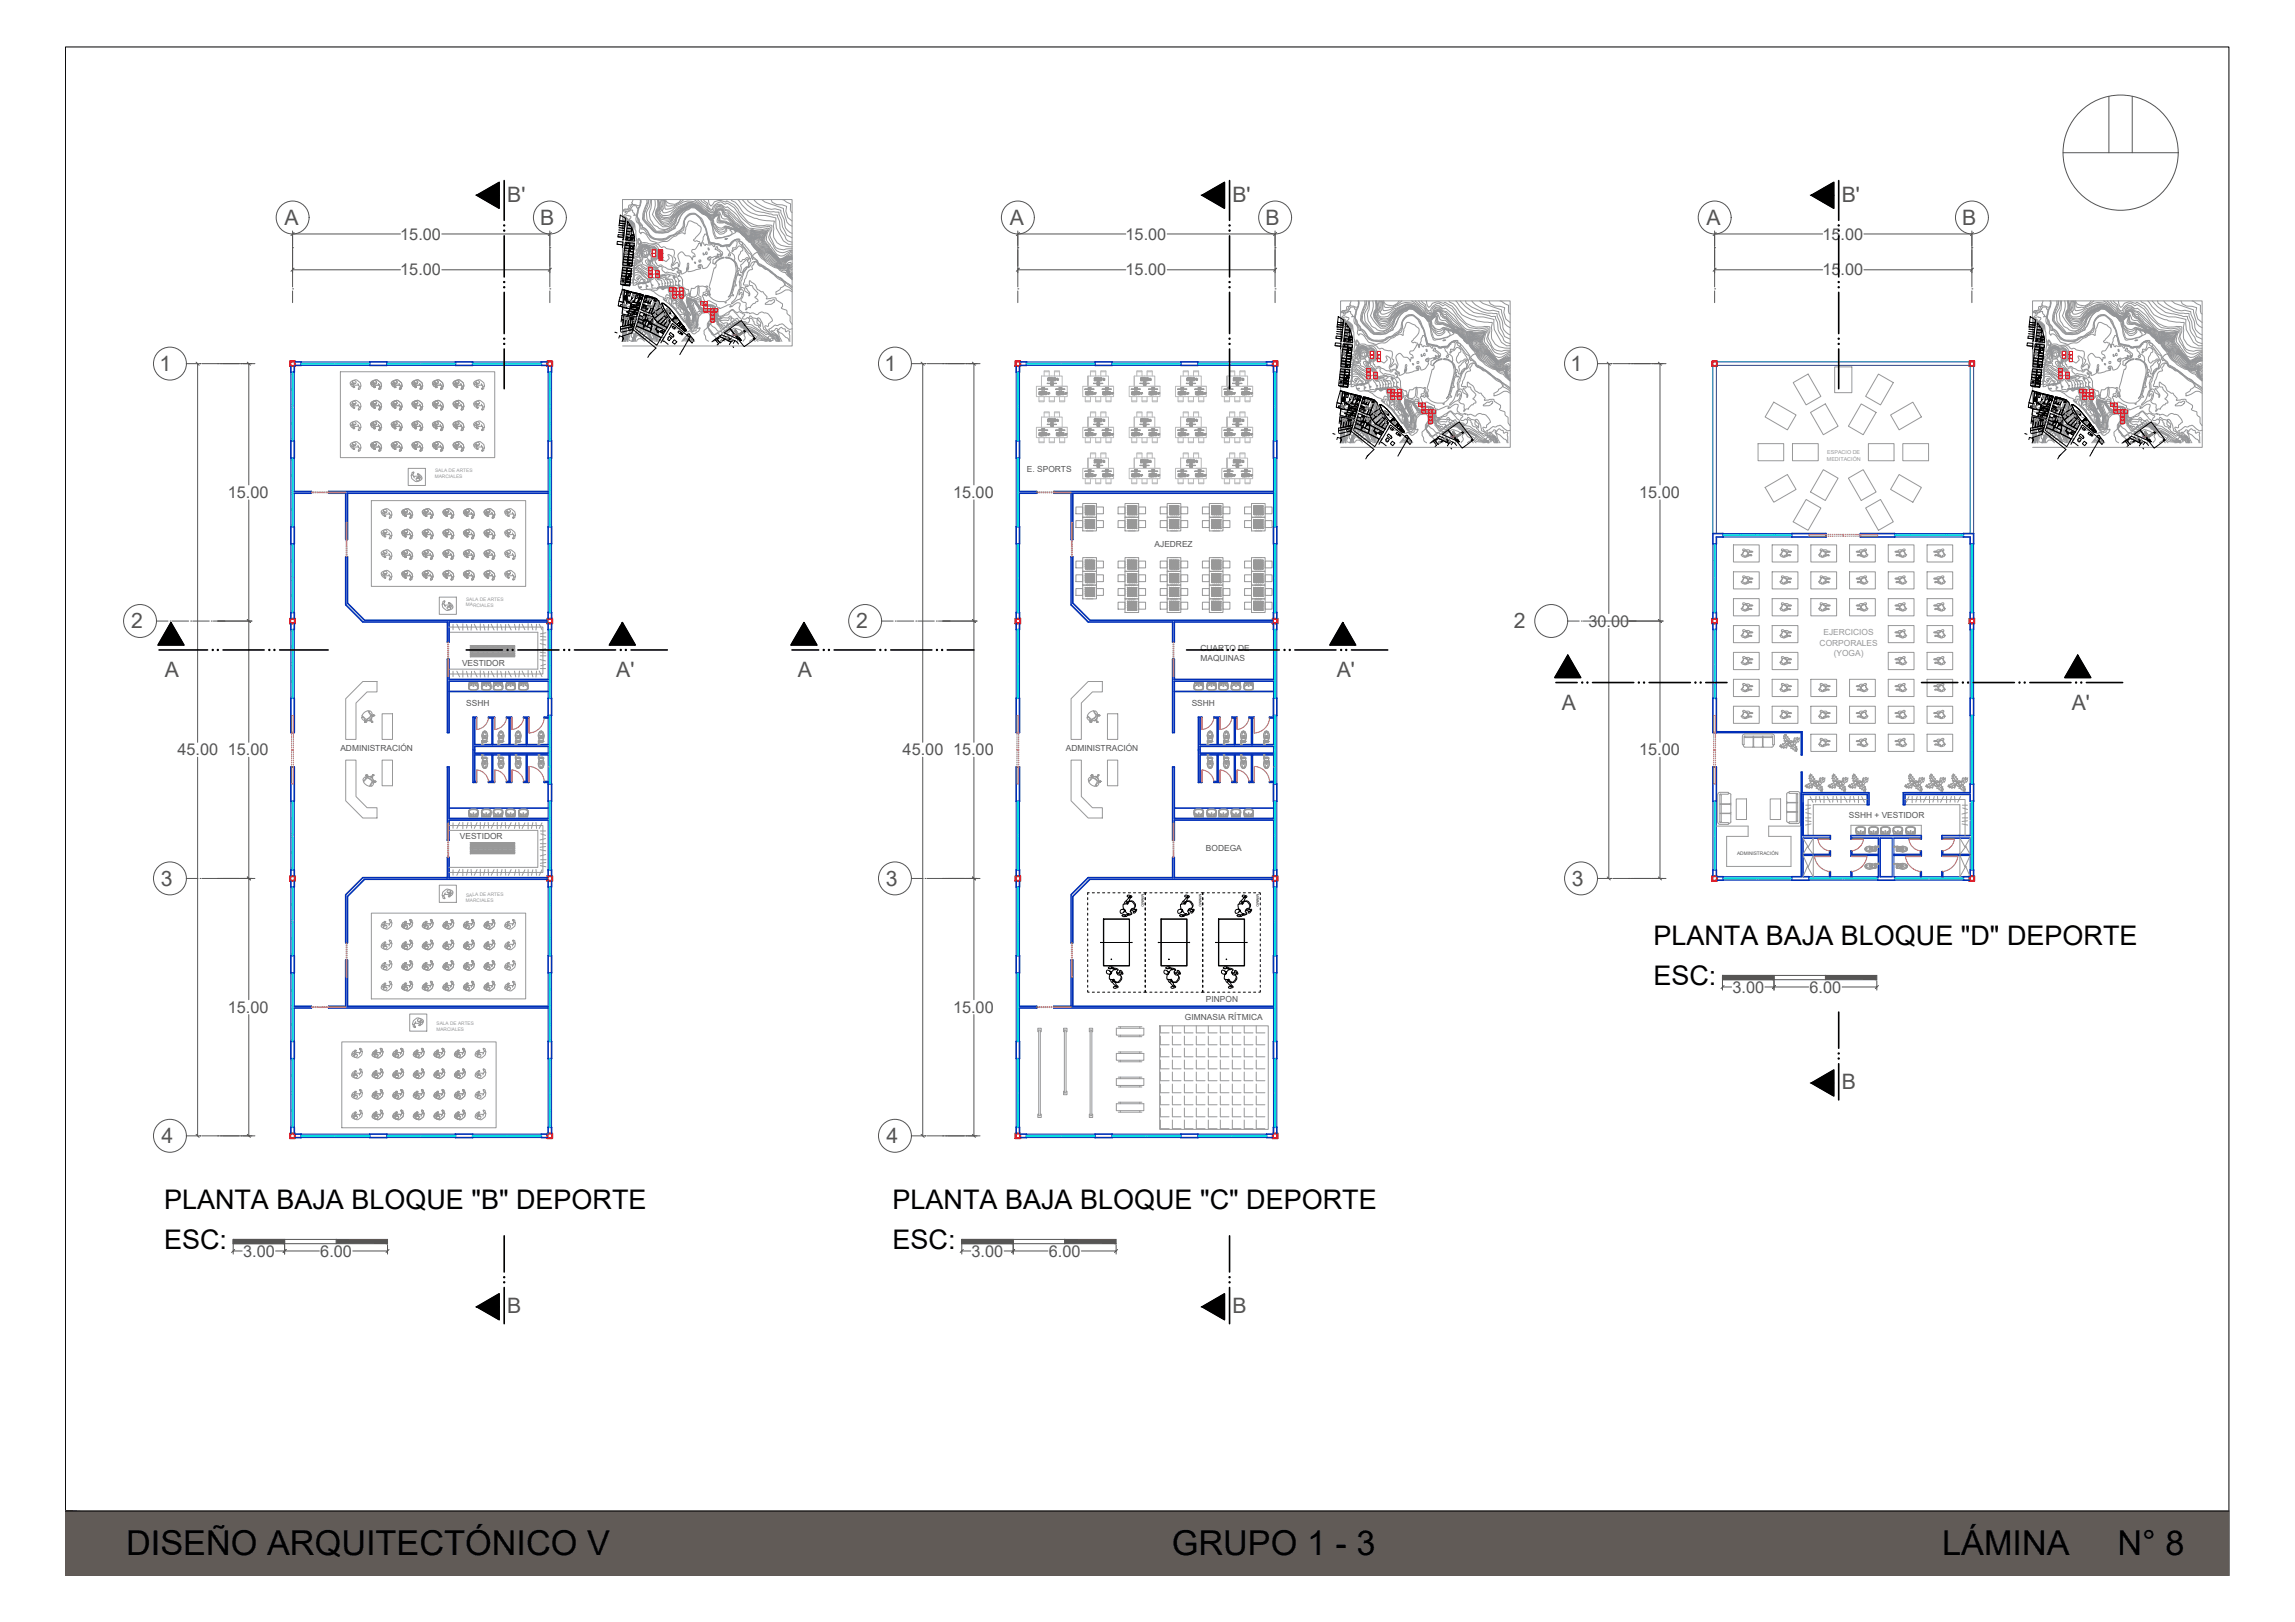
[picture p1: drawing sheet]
<svg xmlns="http://www.w3.org/2000/svg" width="841mm" height="594mm" viewBox="0 0 841 594" stroke-linecap="round" stroke-linejoin="round" font-family="sans-serif">
<defs><g id="words">
<g font-size="12.6">
<text x="46.2" y="569.7">DISEÑO ARQUITECTÓNICO V</text>
<text x="429.4" y="569.7">GRUPO 1 - 3</text>
<text x="711.7" y="569.7">LÁMINA</text>
<text x="775.9" y="569.7">N° 8</text>
</g>
<g font-size="9.9">
<text x="605.9" y="346.3">PLANTA BAJA BLOQUE &quot;D&quot; DEPORTE</text>
<text x="605.9" y="360.9">ESC:</text>
<text x="60.1" y="443">PLANTA BAJA BLOQUE &quot;B&quot; DEPORTE</text>
<text x="327.1" y="443">PLANTA BAJA BLOQUE &quot;C&quot; DEPORTE</text>
<text x="60.1" y="457.6">ESC:</text>
<text x="327.1" y="457.6">ESC:</text>
</g>
<g font-size="7.8" fill="#545454">
<text x="185.9" y="73.8">B'</text>
<text x="451.6" y="73.8">B'</text>
<text x="674.9" y="73.8">B'</text>
<text x="104.3" y="82.3">A</text>
<text x="198" y="82.3">B</text>
<text x="370.1" y="82.3">A</text>
<text x="463.8" y="82.3">B</text>
<text x="625.4" y="82.3">A</text>
<text x="719.1" y="82.3">B</text>
<text x="58.4" y="135.8">1</text>
<text x="324.1" y="135.8">1</text>
<text x="575.5" y="135.8">1</text>
<text x="48.1" y="230.1">2</text>
<text x="313.8" y="230.1">2</text>
<text x="554.8" y="230.1">2</text>
<text x="60.4" y="248.1">A</text>
<text x="225.8" y="248.1">A'</text>
<text x="292.4" y="248.1">A</text>
<text x="489.9" y="248.1">A'</text>
<text x="572.3" y="260">A</text>
<text x="759.2" y="260">A'</text>
<text x="58.9" y="324.3">3</text>
<text x="324.6" y="324.3">3</text>
<text x="576.1" y="324.3">3</text>
<text x="674.9" y="399">B</text>
<text x="59.1" y="418.6">4</text>
<text x="324.9" y="418.6">4</text>
<text x="185.9" y="481">B</text>
<text x="451.6" y="481">B</text>
</g>
<g font-size="6" fill="#545454">
<text x="146.7" y="87.8">15.00</text>
<text x="412.5" y="87.8">15.00</text>
<text x="667.8" y="87.8">15.00</text>
<text x="146.7" y="100.9">15.00</text>
<text x="412.5" y="100.9">15.00</text>
<text x="667.8" y="100.9">15.00</text>
<text x="83.5" y="182.4">15.00</text>
<text x="349.2" y="182.4">15.00</text>
<text x="600.7" y="182.4">15.00</text>
<text x="582.1" y="229.6">30.00</text>
<text x="65.1" y="276.7">45.00</text>
<text x="83.5" y="276.7">15.00</text>
<text x="330.8" y="276.7">45.00</text>
<text x="349.2" y="276.7">15.00</text>
<text x="600.7" y="276.7">15.00</text>
<text x="634.9" y="363.6">3.00</text>
<text x="663.1" y="363.6">6.00</text>
<text x="83.5" y="371">15.00</text>
<text x="349.2" y="371">15.00</text>
<text x="89.1" y="460.3">3.00</text>
<text x="117.4" y="460.3">6.00</text>
<text x="356.1" y="460.3">3.00</text>
<text x="384.4" y="460.3">6.00</text>
</g>
<g font-size="3.1" fill="#545454">
<text x="376.3" y="173">E. SPORTS</text>
<text x="423.1" y="200.4">AJEDREZ</text>
<text x="440" y="238.4">CUARTO DE</text>
<text x="169.3" y="243.8">VESTIDOR</text>
<text x="439.9" y="242.1">MAQUINAS</text>
<text x="170.9" y="258.7">SSHH</text>
<text x="436.7" y="258.7">SSHH</text>
<text x="124.7" y="275.2">ADMINISTRACIÓN</text>
<text x="390.6" y="275.2">ADMINISTRACIÓN</text>
<text x="677.5" y="299.6">SSHH + VESTIDOR</text>
<text x="168.5" y="307.3">VESTIDOR</text>
<text x="441.9" y="311.8">BODEGA</text>
<text x="441.9" y="367.1">PINPON</text>
<text x="434.2" y="373.5">GIMNASIA RÍTMICA</text>
</g>
<g font-size="3.1" fill="#989898">
<text x="668.2" y="232.7">EJERCICIOS</text>
<text x="666.8" y="236.4">CORPORALES</text>
<text x="672" y="240.1">(YOGA)</text>
</g>
<g font-size="2" fill="#989898">
<text x="669.6" y="166.1">ESPACIO DE</text>
<text x="669.5" y="168.8">MEDITACIÓN</text>
</g>
<g font-size="1.8" fill="#989898">
<text x="159.4" y="172.8" transform="rotate(1 159.4 172.8)">SALA DE ARTES</text>
<text x="159.3" y="174.9" transform="rotate(1 159.3 174.9)">MARCIALES</text>
<text x="170.8" y="220" transform="rotate(1 170.8 220)">SALA DE ARTES</text>
<text x="170.7" y="222.1" transform="rotate(1 170.7 222.1)">MARCIALES</text>
<text x="170.8" y="328.4" transform="rotate(-1 170.8 328.4)">SALA DE ARTES</text>
<text x="170.8" y="330.5" transform="rotate(-1 170.8 330.5)">MARCIALES</text>
<text x="159.9" y="377.7" transform="rotate(-1 159.9 377.7)">MARCIALES</text>
<text x="160" y="375.6" transform="rotate(-1 160 375.6)">SALA DE ARTES</text>
</g>
<text font-size="1.8" fill="#545454" x="636.6" y="313.2">ADMINISTRACIÓN</text>
<g font-size="1.2">
<text x="418.3" y="327.4" transform="rotate(90 418.3 327.4)">MINIMO</text>
<text x="439.4" y="327.4" transform="rotate(90 439.4 327.4)">MINIMO</text>
<text x="460.5" y="327.4" transform="rotate(90 460.5 327.4)">MINIMO</text>
</g>
<g font-size=".3" fill="#939598">
<text x="260.3" y="88.9" transform="rotate(10 260.3 88.9)">915</text>
<text x="523.4" y="126.1" transform="rotate(15 523.4 126.1)">915</text>
<text x="776.9" y="126.1" transform="rotate(15 776.9 126.1)">915</text>
</g>
<g font-size=".2">
<text x="233.3" y="119.1">H</text>
<text x="496.4" y="156.3">H</text>
<text x="750" y="156.3">H</text>
</g>
</g></defs>
<path d="M24 17.2h792.8v559.9h-792.8zM24 553.4h792.8" fill="none" stroke="#000" stroke-width=".37"/>
<!-- layer: Estructura -->
<g fill="none" stroke="#f00" stroke-width=".59">
<path d="M106.2 132.3h1.9v1.8h-1.9zM106.5 132.4h1.5v1.6h-1.5zM200.5 132.3h1.9v1.8h-1.9zM200.7 132.4h1.6v1.6h-1.6zM372.1 132.3h1.9v1.8h-1.9zM372.3 132.4h1.4v1.6h-1.4zM466.3 132.3h1.9v1.8h-1.9zM466.5 132.4h1.5v1.6h-1.5zM627.4 132.3h1.9v1.8h-1.9zM627.6 132.4h1.5v1.6h-1.5zM721.7 132.3h1.8v1.8h-1.8zM721.9 132.4h1.5v1.6h-1.5z"/>
<path d="M106.2 226.5h1.9v1.9h-1.9zM106.5 226.7h1.5v1.5h-1.5zM200.5 226.5h1.9v1.9h-1.9zM200.7 226.7h1.6v1.5h-1.6zM372.1 226.5h1.9v1.9h-1.9zM372.3 226.7h1.4v1.5h-1.4zM466.3 226.5h1.9v1.9h-1.9zM466.5 226.7h1.5v1.5h-1.5zM627.4 226.5h1.9v1.9h-1.9zM627.6 226.7h1.5v1.5h-1.5zM721.7 226.5h1.8v1.9h-1.8zM721.9 226.7h1.5v1.5h-1.5z"/>
<path d="M106.2 320.8h1.9v1.9h-1.9zM106.5 321h1.5v1.5h-1.5zM200.5 320.8h1.9v1.9h-1.9zM200.7 321h1.6v1.5h-1.6zM372.1 320.8h1.9v1.9h-1.9zM372.3 321h1.4v1.5h-1.4zM466.3 320.8h1.9v1.9h-1.9zM466.5 321h1.5v1.5h-1.5zM627.4 320.8h1.9v1.9h-1.9zM627.6 321h1.5v1.5h-1.5zM721.7 320.8h1.8v1.9h-1.8zM721.9 321h1.5v1.5h-1.5z"/>
<path d="M106.2 415.1h1.9v1.9h-1.9zM106.5 415.3h1.5v1.5h-1.5zM200.5 415.1h1.9v1.9h-1.9zM200.7 415.3h1.6v1.5h-1.6zM372.1 415.1h1.9v1.9h-1.9zM372.3 415.3h1.4v1.5h-1.4zM466.3 415.1h1.9v1.9h-1.9zM466.5 415.3h1.5v1.5h-1.5z"/>
</g>
<!-- layer: 01_Fina -->
<g fill="none" stroke="#939598" stroke-width=".37">
<path d="M228.1 79.3l1.8-.4 .7 .2a.55 .55 0 0 1 .6 .5 .55 .55 0 0 1-.5 .6l-.1 .3 .9 .4a2.99 2.99 0 0 1 1.3 3.2l.6 4.4-.4 3.2 .4-.1a3.7 3.7 0 0 1 2.6-2.8l1.1 .2a4.8 4.8 0 0 0 3.3 .2l1 .4 1.1 1.1a1.29 1.29 0 0 1 1.9 .4l1.4 .2a1.22 1.22 0 0 1 1.3 .5 1.22 1.22 0 0 1-.1 1.5 1.18 1.18 0 0 0 .6 1.5l-1.2 2.5 .9-.6a.8 .8 0 0 1 1.1-.4 .8 .8 0 0 1 .2 1.3l.1 .2a4.1 4.1 0 0 0-.3-3.8l.4-1.1a1.02 1.02 0 0 1 1.5-.3l.8 1a2.23 2.23 0 0 1 2.7 1.6l.2-1.4 .7 .1a1.53 1.53 0 0 0-1.1-1.5 .79 .79 0 0 1 .1-.9 .79 .79 0 0 1 1-.2l1.3-2a.55 .55 0 0 1 .7-.1 .55 .55 0 0 1 .1 .7l.1 .3 .1-.4a.6 .6 0 0 1 .1-.7 .6 .6 0 0 1 .7-.1l.6 .9 .2-.4 1.6 .2a.83 .83 0 0 1 1.3 .7l.3-.1a1.16 1.16 0 0 1 2-.4l.3 .4 .9 .1a.96 .96 0 0 1 1.2-.2 .96 .96 0 0 1 .4 1.2l.5 .3 .4 1 .6-.1a2.1 2.1 0 0 1 .9 2.7l.9 1.1 .5 1.8 .5 .1-.1 1-.5-.1v.3a.89 .89 0 0 1 .3 .9 .89 .89 0 0 1-.6 .7l-.6 3 .4 .5-.1 .2-.5-.1-.2 .4-.7 2.5 .5 .5-.3 .2a.94 .94 0 0 0-1.1 .9l-.5 .6a.89 .89 0 0 0-.8 1.2l-.7-.5h-1.1a5.4 5.4 0 0 1-5.4-4.6l-.1 .3M228.1 79.8l1.3-.2v.5l.6-.1 .4 .6a2.63 2.63 0 0 1 1.7 4l-.2 2.5 .4 .5-.1 .8a1.75 1.75 0 0 1-.4 2l.5 .9-.1 .4-1.4 .5a1.89 1.89 0 0 0 2.2 .4l.8-1a2.34 2.34 0 0 1 3.7-1.8l.7 .1a1.72 1.72 0 0 1 2.5 .4l.9 1.6 .2 2.3a1.02 1.02 0 0 1 1.2 1.1 1.22 1.22 0 0 0 1.5 .3 1.22 1.22 0 0 0 .6-1.4l-.3-.8a1.76 1.76 0 0 1 1.7 2.5v.3a1.49 1.49 0 0 0 .1 2.3l.7-.4a1.06 1.06 0 0 1 1.6 .8 .83 .83 0 0 1 .8 .5 .83 .83 0 0 1-.1 .9l1.5-.5a.97 .97 0 0 0 .5-1.4l.3-1.8 .4-.2-.1 2.1a.61 .61 0 0 0-.1 .9 .61 .61 0 0 0 .9 .1l3.6-1 .1-.4a.64 .64 0 0 1-.8-.8 .64 .64 0 0 1 1-.4l.4 .5a.71 .71 0 0 0 .2 .7 .71 .71 0 0 0 .8 .2l.9-.5 1.2-1.6a.79 .79 0 0 0-1-1 .79 .79 0 0 1 .1-.9 .79 .79 0 0 1 .8-.3l.5 .4 2.2-.7-.1-.7a.6 .6 0 0 0 .5 .4 .6 .6 0 0 0 .6-.4 1.27 1.27 0 0 0-1.1-1.3l-.9-.5 .4-.2v-.6l.6 .1a1.06 1.06 0 0 0 .8 1.2 1.29 1.29 0 0 1 1 1.4 1.29 1.29 0 0 1-1.4 1.1l-1.4 .6a.98 .98 0 0 0-.7 1.4l.6 .6 .3-.6a3.3 3.3 0 0 1 3.2-1.8l-1 .4a2.12 2.12 0 0 0-2 2.6l-.3 .7h-.4l-1.7 6.4a.79 .79 0 0 0 .3 1.2l-.3 1.4 .3 1-.2 .1-.7-2.5-.5-.3 .3-.6-.3-.1a.72 .72 0 0 1-1.2 .1l-1.9-.1-1.7 .9a.64 .64 0 0 0-.8 .1 .64 .64 0 0 0-.1 .8l-.2 .7a1.11 1.11 0 0 0 .2 1.5 1.11 1.11 0 0 0 1.5-.1 2.46 2.46 0 0 0 1-2.8l.1-.6 .3-.1v3.1l.8 .6a2.66 2.66 0 0 0 2.2 2.9 2.91 2.91 0 0 1 3.1 .9 .57 .57 0 0 0 .3 .7 .57 .57 0 0 0 .7-.2 2.8 2.8 0 0 0 .4 2.7l1.4-.3 2.8-1.9a.96 .96 0 0 1 1.6 .6l.4 .2a.56 .56 0 0 0 1-.2l1.3 .7a.52 .52 0 0 1 .7 .2 .52 .52 0 0 1-.2 .7 .64 .64 0 0 0-.4 1 .64 .64 0 0 0 1 0l.8-.5 .3 .3 .5-.9 1.7 .8a.87 .87 0 0 1 1 .4 .87 .87 0 0 1-.1 1v.4l1.1 1.3 .2-.6a.94 .94 0 0 0-.6-1.4l-.4-1a1.25 1.25 0 0 1 1.4 1.2l.4 .8a2.56 2.56 0 0 0 1.7 2.8 4.2 4.2 0 0 0 3.1 1.6l.8 .9 .3 1.1M228.1 77.4l1.2-.1-.2 .6 1.6-1 .7-.9a1.12 1.12 0 0 1 1.2-.7 1.12 1.12 0 0 1 1 1l.2 .4-.6 2.1 .4 1a4.4 4.4 0 0 0 1.3 3.1v1a2.24 2.24 0 0 1 2.2 1.8l.5 .4a6.2 6.2 0 0 0 8.6 .3l2.2-.8 1.2-.8a1.49 1.49 0 0 0 1.2-1.8l.1-.8a3.1 3.1 0 0 1 2.3-3.6 3.1 3.1 0 0 1 3.7 2.2l1.5 2.7 1.5 5.1a1.02 1.02 0 0 0 1.4 .5l1.9 .4a5 5 0 0 0 4.5 .1 2.48 2.48 0 0 1 2.7-1.6l.7 1.3 1.9 1.9 .2 .9a3 3 0 0 1 1.2 2.9l-.6 .5 .3 .5a2.33 2.33 0 0 1-.9 2.9l-.5 .9-.7 2a4.7 4.7 0 0 0-.5 3.2v.6a.84 .84 0 0 1 1-.1 .84 .84 0 0 1 .4 1l.7 .5a1.02 1.02 0 0 1 .8 1.4 1.59 1.59 0 0 0-.5-2.2l-.9-1.1 1.3-.4-.8-.3a.63 .63 0 0 1-.8 0 .63 .63 0 0 1-.2-.8l.9-1.9a3.6 3.6 0 0 1 1.5-2.9 .55 .55 0 0 0 .8-.1 .55 .55 0 0 0-.2-.8l.7-1a.74 .74 0 0 1 .5-1 .74 .74 0 0 1 .9 .7l.9 .9 3.2 1.6 3.3 2.9a3.7 3.7 0 0 1 2.6 2.3l-.6 .6a1.61 1.61 0 0 0-1.3 1.2l-1.4 .8v.9l1.4-.3 2.2-1.3h1.2l1.2 .7M228.1 79l.5 .1 .4-.5 .7-.4 .3-.6 .9-.3 .3-.5 .6 .2v.5l.8 1-.3 .4a.67 .67 0 0 1 .9 .2 .67 .67 0 0 1-.2 .9 2.47 2.47 0 0 0 1.2 2.3l.3 .8-.2 1.8 .6 .8v-.3a1.5 1.5 0 0 1 2.2 .9 3.1 3.1 0 0 0 3.1 2.4 3.2 3.2 0 0 0 2.7-.3h1.7l1.8-1.5 1.1-.4a4.2 4.2 0 0 1 2.8-1.2l.8 .3 .2-2.3 .6-1.2a1.07 1.07 0 0 1 1.4-1.1l2 .8 .5 .6a2.1 2.1 0 0 1 .2 3.6l-1.8 1.7a.64 .64 0 0 0 .5 .7 .64 .64 0 0 0 .7-.2l.8 .2 .4 .7h.4l1.1-2.9a.51 .51 0 0 1 .6-.5 .51 .51 0 0 1 .4 .6l.5 2.1a.87 .87 0 0 0 .4 1 .87 .87 0 0 0 1-.1l2.6 .4a1.92 1.92 0 0 0 2.4 .3l1.3 .3 1.1-1.3a.92 .92 0 0 1 1.3-.7 .92 .92 0 0 1 .3 1.4l-.1 .4a.7 .7 0 0 1-.4 .7 .7 .7 0 0 1-.8-.1l-.2 .1v.5l-.3 .6 .2 .3 1.6-1.3a1.1 1.1 0 0 1 1.1-.8 1.1 1.1 0 0 1 1 .8 1.18 1.18 0 0 1-.7 1.4l-.1 .6a1.75 1.75 0 0 0 .2 3l.7-.8 .9-.3a.58 .58 0 0 1 .5-.4 .58 .58 0 0 1 .6 .4l-.7 .3-2.1 1.9 .3 1.1-.3 1.7 .5 .1a3.4 3.4 0 0 1 1.9-2.1l-2.5 4.2-.4 1.2 .3 1.9a.71 .71 0 0 0 .1 .8 .71 .71 0 0 0 .7 .2 3 3 0 0 1-.5 3.7l.7 .8a.92 .92 0 0 1 1.1 .3 .92 .92 0 0 1 0 1.1l-.1 1.4h.3a.95 .95 0 0 1 1.4-.7l1.1-1.5 .7-.1 .4-.6a.52 .52 0 0 0 .7-.3 .52 .52 0 0 0-.4-.6l-.8-.6 .4-.4a1.18 1.18 0 0 0 .3-1.8l-1.4-1.4a.76 .76 0 0 0-.3-.8 .76 .76 0 0 0-.8-.1l-.2-1.7 .8 .5a3.2 3.2 0 0 1 2.1 2.6l1.1 .8a3.6 3.6 0 0 1 2.5 2.1l-.2 .7 1.3-.1a1.43 1.43 0 0 1 2.4 .6l1.1 .6a1.22 1.22 0 0 1 1.1 1.5l-.4 .9 1.1 .4a1.01 1.01 0 0 1 .9 1.4l.4 .4a1.94 1.94 0 0 1 .7 2.4l.8 1.2M231.9 73.1l-.4 1.1 .3 .4-.4 .3a.91 .91 0 0 0-1.1 1.2l-.4 .5h-.8l-1 .4M234.5 73.1l.1 1.1a.9 .9 0 0 1-.4 1.1 .9 .9 0 0 1-1.2-.3 1.51 1.51 0 0 0-2.2 1.3l-.7 .5h-1.2l-.8 .4M234.7 73.1a3 3 0 0 1-.8 3.1l-.1 1.1a3.8 3.8 0 0 0 .2 3.4l.3 .8 1 1.3v.7h.4a6.6 6.6 0 0 1 2.5 2.9 5.7 5.7 0 0 0 4.3 1.4l1.3-.2 2-1.2 1.5-.5a5.3 5.3 0 0 0 3.4-3.8 3.3 3.3 0 0 1 2.5-3.7 3.3 3.3 0 0 1 3.8 2.2l1.7 3.2 1 4a1.55 1.55 0 0 0 2 1.3l2.1 .6a1.71 1.71 0 0 0 2.2 .1h.3a1.69 1.69 0 0 0 2-1.2l1.6-1a.74 .74 0 0 1 .9 0 .74 .74 0 0 1 .2 .8l1.1 .6-.2 .6 2.3 3a1.18 1.18 0 0 1 1.1 .9 1.18 1.18 0 0 1-.4 1.3l.2 .8-1.1 2.5 .9-.6a1.88 1.88 0 0 1 2.7-1.5 2.66 2.66 0 0 0 2.1 1.8l.4 .5 1.2 .4 5.1 3.6 1.2 1 .1 .7a.54 .54 0 0 0 0 .6 .54 .54 0 0 0 .6 .2l2 1.5M234.8 73.1a5.4 5.4 0 0 1-.7 3.4l-.1 .4a3.4 3.4 0 0 0 .3 3.6l.2 1a2.05 2.05 0 0 1 .9 1.8 4.1 4.1 0 0 1 2.8 2.8 5.5 5.5 0 0 0 6.6 .6l.5-.3a10.2 10.2 0 0 0 4.8-3.2l.2-.4a4.2 4.2 0 0 1 4.1-4.7l.7 .3a5.8 5.8 0 0 1 3.1 4.1l1.8 5.7a1.92 1.92 0 0 0 2 .9l1.7 .3a4.4 4.4 0 0 0 3.5 .2h.1a3.6 3.6 0 0 1 3.8-1.9 1.05 1.05 0 0 0 1 1.2l2.4 2.9a3.7 3.7 0 0 1 1.2 3.2l.7-.2 .9 .6a3.8 3.8 0 0 0 2.6 2.3l6.3 4.3 4.1 3.5M237 73.1a7.9 7.9 0 0 1-1.1 4.2l-.3 1.1a3.5 3.5 0 0 0 1.5 3.9l1.2 1.2a4 4 0 0 0 4.5 1.9 8.7 8.7 0 0 0 4.6-1.7l.1-.6 .9-1.4a7.1 7.1 0 0 1 3.6-4.8l1.3-.8a3.5 3.5 0 0 1 3.3 1.6l.7 .6a4.5 4.5 0 0 1 3.1 2.5l1 4.7 .4 .9a.86 .86 0 0 0 .4 .9 .86 .86 0 0 0 1 0l2.2-.4a7 7 0 0 0 3.9-1.6l.3-.4-.5-.4a4.3 4.3 0 0 1 3.4 2l2 2.2h.4l.4-.9a2.45 2.45 0 0 0 1 2.9 22.8 22.8 0 0 0 11.1 8.5l.8-.4a4.4 4.4 0 0 0 2.1 3.5M237.5 73.1a3.4 3.4 0 0 1-.9 2.7l-.8 2.9v1a3.3 3.3 0 0 0 1.6 2.6l.7 .7a4.7 4.7 0 0 0 2.7 2.1l.7 .1a8 8 0 0 0 5.5-1.5l.3-.9 .6-.3 .5-1a7.9 7.9 0 0 1 5.4-5.7 8.1 8.1 0 0 1 3.9 2.5l1.2 .6 1.6 1.7 .4 .1-.1 1.1 1 3.4a1.83 1.83 0 0 0 2.6 1.8l2.6-.7a1.03 1.03 0 0 0 1.2-.7 1.03 1.03 0 0 0-.7-1.3 2.82 2.82 0 0 1 2.5 .2l1 .4 3.1 3.3a.56 .56 0 0 0 .7 .4 .56 .56 0 0 0 .4-.8 .59 .59 0 0 1 .9-.5 1.98 1.98 0 0 0 .3 3.3l1.2 1.1a.47 .47 0 0 1 .5 .2 .47 .47 0 0 1-.1 .6l2.1 2.2 2.1 1.2 1.7 1.4a4.9 4.9 0 0 0 3.9 1.2l.9-.7-.2 .9 .2 1.6 1.6 1.8M237.7 73.1v1l-.8 2.3a4.4 4.4 0 0 0-.4 4.4l1.9 2a3.7 3.7 0 0 0 4.4 2.1 7.3 7.3 0 0 0 4-1.5l.9-2a6.7 6.7 0 0 1 6.6-5.6l3.5 2.6 1.1 .4 1.2 1.4 1 .5-.2 1 .4 .9a4.1 4.1 0 0 0 1.7 2.5 1.96 1.96 0 0 0 2.9-.2 1.06 1.06 0 0 0 .3-1.4l4.6 1.1 3.5 3.6a.6 .6 0 0 0 .6 0 .6 .6 0 0 0 .3-.6l.4-.4h.9a1.86 1.86 0 0 0 0 3.2l.9 .8a1.37 1.37 0 0 1 1 1.4l1.9 1.7 2.2 1.3 1.5 1.6 1.8 1 1.7 .2 1.5-1.1v.4a3 3 0 0 0 1.3 4.2M238.3 73.1l-.3 2.6a4.8 4.8 0 0 0-.4 5.5l2.9 3.5a6.3 6.3 0 0 0 7.5-5 7.5 7.5 0 0 1 6.4-3.9l3.5 2.6 1 .4 1.5 1.5 .5 .2a.68 .68 0 0 1 .1 1.1l.7 1.4a4.1 4.1 0 0 0 2.6 2.1l1.3-.5 .2-.9 .3-.5 1.3 .5 3.4 .8 2.5 2.4a1.43 1.43 0 0 0 1.4 1.1l.6-.8 .7-.3 .9 .2a1.85 1.85 0 0 0-1.1 1.7 1.85 1.85 0 0 0 1 1.7l1.4 1 .9 1.5 2.7 1.5 3.1 3.1 .8 .4 1.5 .3 2-1.4-.1 .8a2.53 2.53 0 0 0 1.1 3.9l.1 .1"/>
<path d="M238.8 73.1l-.1 .7a7.7 7.7 0 0 1-.8 4.2 6.3 6.3 0 0 0 1.5 4.1l1.1 .8a3.9 3.9 0 0 0 6.4-1.1l.4-.6a7.4 7.4 0 0 1 7.2-5.5l4.8 3.4 1.4 1.3 .6 .2 .1 1.1 1 1.3a1.74 1.74 0 0 0 1.7 1.2 1.74 1.74 0 0 0 1.6-1.2l5.1 1.3 3.6 3.6 1.7-1.2 1.1 .4a1.74 1.74 0 0 0-1.2 1.6 1.74 1.74 0 0 0 1 1.7l1.4 1.1 .9 1.3 2.6 1.3 1.4 1.2 1.6 2.2 1.2 .5 1.2 .1 1.2-1.1 .7-.3v1a2.39 2.39 0 0 0 .6 3.4l.5 .4M240 73.1a7.3 7.3 0 0 1-.9 5.4l2.4 3.4 1.4 1.2 2.2-.1 2-2.3a7.5 7.5 0 0 1 4.9-4.7l1.3-.4a2.2 2.2 0 0 1 2.3 .8l4.2 3.1a1.73 1.73 0 0 0 1.6 1 2.87 2.87 0 0 0 3.4 3 1.59 1.59 0 0 1 2.1-.6l2.7 .9 .3 .3 .9 .1 3.1 3.2 .5 .2 .2-.1a2.07 2.07 0 0 1 2.9-.6l.3 .1a1.76 1.76 0 0 0-1.5 1.4 1.76 1.76 0 0 0 1 1.9l1.2 .9 .4 .8a2.38 2.38 0 0 0 2 1.1 8 8 0 0 1 3.7 3.2l.2 .9 1.1 .6 1.2 .1 .5-.5a2.53 2.53 0 0 1 2.2-1.3v.7l-.4 1.1a1.73 1.73 0 0 0-.5 1.8 1.73 1.73 0 0 0 1.4 1.2M240.9 73.1l.2 2.8a2.96 2.96 0 0 0 0 4.3 4.1 4.1 0 0 0 2.8 2.4l2-.9a10.6 10.6 0 0 1 8-6.3l1.3 .6 4.8 3.6a1.05 1.05 0 0 0 1.1 .7 1.05 1.05 0 0 0 1-.9l1-.6v.9l-.3 .7a1.01 1.01 0 0 0 .3 1.2 1.01 1.01 0 0 0 1.2 .1l1.2-.2 2.6 1.2 1.9 1.3a3.6 3.6 0 0 1 2.4 1.7l1.8 1.7 1.6-1 2.4 .4-.8 .5a1.36 1.36 0 0 0-.9 1.6l.5 .8 1.2 1.1a4 4 0 0 0 3.5 2.1l2.8 2.3 .3 .8a1.58 1.58 0 0 0 1.1 1.7 1.58 1.58 0 0 0 1.9-.8l.2-.5a2.26 2.26 0 0 1 2.3-1.3M241.1 73.1a6.5 6.5 0 0 1-.7 4.8 5.5 5.5 0 0 0 3 4.2 5.2 5.2 0 0 0 4.2-3.3l.1-.2a8.6 8.6 0 0 1 5.5-3.1 3.4 3.4 0 0 1 3.2 1.2l1.4 1.3 2.2 1.4a1.05 1.05 0 0 0 1.1 .7 1.05 1.05 0 0 0 .9-.8l.6-.5a.37 .37 0 0 1 .4-.3 .37 .37 0 0 1 .3 .4 2.22 2.22 0 0 0 .5 2.5l2.4 .2 1.8 .8 2.2 1.6 .8 .1 3 3h.6l1.2-1 2.2 .4 .4 .3-.2 .3a1.49 1.49 0 0 0-1.2 1.2 1.49 1.49 0 0 0 .7 1.5l1.4 1.4a5.7 5.7 0 0 0 3.2 1.8l2.6 2.8a1.44 1.44 0 0 0 1.1 1.6 1.44 1.44 0 0 0 1.7-1l.7-.8 1.9-.7M241.2 73.1v.1a4.5 4.5 0 0 1 0 3.4 2.51 2.51 0 0 0 .6 3.8 2.83 2.83 0 0 0 4.9-1l1.7-1.8 1.4-1 2.2-1.1 1.6-.3 1.2 .3 5.1 3.8a1.12 1.12 0 0 0 1.1 .7 1.12 1.12 0 0 0 1-.8l.3-.2a.63 .63 0 0 1 .9-.5 .63 .63 0 0 1 .3 .9l.1 .8a.92 .92 0 0 0 .3 .9 .92 .92 0 0 0 1.1 .1l2.8 .9 2 1.4a9.5 9.5 0 0 1 3.7 2.7l.9 .7 1.6-1.1 2.4 .7 .3 .2-.2 .4a1.5 1.5 0 0 0-1.1 1.3 1.5 1.5 0 0 0 .8 1.5l1.8 1.9 2.8 1.4 1.9 1.9 .5 1.2a1.13 1.13 0 0 0 1.1 .8 1.13 1.13 0 0 0 1.1-.7l1.3-1.2 1.6-.4M241.3 73.1l.3 .9a3.6 3.6 0 0 1-.8 3.7 3.1 3.1 0 0 0 2.5 2.9 3.1 3.1 0 0 0 3.5-1.7l2.7-2.4 3.1-1.2a4.7 4.7 0 0 1 4.5 1.9l3.1 2.1a.85 .85 0 0 0 .8 .5 .85 .85 0 0 0 .8-.7l.4-.3a.84 .84 0 0 1 1.1-.7 .84 .84 0 0 1 .5 1.2 1.23 1.23 0 0 0 .2 1.4 1.23 1.23 0 0 0 1.4 .3l2.7 1 2.1 1.5a3.5 3.5 0 0 1 2.7 2l1.2 1.1 .9-.3 .7-.8 2.6 .7 .7 .3-.3 .6a1.42 1.42 0 0 0-.2 2.5l1.7 2 2.7 1.5 1.7 1.7 1 1.7a.92 .92 0 0 0 1.5-.1l.8-1 2.4-.8M241.9 73.1v.3a3.6 3.6 0 0 1-.8 4 2.54 2.54 0 0 0 2.8 2.7 3.1 3.1 0 0 0 3.1-1.9l.1-.2a11.2 11.2 0 0 1 4.8-2.9l.4-.1a4.9 4.9 0 0 1 5.1 2.3l2.5 1.5a1.41 1.41 0 0 0 2.3-.2l.3-.4a.75 .75 0 0 1 .8-.5 .75 .75 0 0 1 .6 .5l.5 1.1a1.6 1.6 0 0 0 2.2 .9l1.3 1.4 2.7 2a3 3 0 0 1 2.6 2.1l.3 .3a1.06 1.06 0 0 0 1.7 0l.8-.8 .7 .5 2.8 .5-.1 .3a2.06 2.06 0 0 0-.7 2.6l1.4 2 2.9 2 1.8 1.7 1.3 1.7 .6-.1 1.1-1.2 2.5-.8M242.4 73.1l.3 1.5-.5 1.7-.7 1.2a2.79 2.79 0 0 0 2.1 2.3 2.79 2.79 0 0 0 2.9-1.1 9.7 9.7 0 0 1 5.7-4.1 5.5 5.5 0 0 1 5.3 2.6l2.1 1.4a1.97 1.97 0 0 0 3.2-.9l1.3-.8a1.43 1.43 0 0 1 .8 1.7l.7 .6 1.1 .4a9.7 9.7 0 0 0 4.1 3.5l.2 .4 1.1 .1 1.5 2.4 .6 .1a1.85 1.85 0 0 0 1.6-1.2 5.9 5.9 0 0 0 3.7 .9l.1 .1a1.45 1.45 0 0 1-.6 1.6 2.97 2.97 0 0 0 .8 2.8l3.4 2.7 2.2 2.3a.79 .79 0 0 0 .7 .8 .79 .79 0 0 0 .9-.5l.3-.2a4.4 4.4 0 0 1 3-1.2M242.8 73.1a4.9 4.9 0 0 1-1 4.6l.2 .5a2.88 2.88 0 0 0 4.3-.4l1.6-1.3 1.5-.8a5.5 5.5 0 0 1 8.4 1.4l2 1.4a1.36 1.36 0 0 0 2.4-.3l.2-.3a2.09 2.09 0 0 1 1.8-1.2l.7 .7a3.9 3.9 0 0 0 2 2.1 11.2 11.2 0 0 0 5.4 4l1.5 2.2h1l1.1-.9 .9 .6 3.3 .1-.1 .9a2.64 2.64 0 0 0 .4 4l5.8 5.5 1.8-1.2 2.3-.7M243.1 73.1l.3 1.4-.1 1.8-.6 .7 .2 .7a3.5 3.5 0 0 0 3.6-.7l1.4-1.1 3.4-1.3a4.9 4.9 0 0 1 6 1.9l1.1 .8a4.1 4.1 0 0 0 2.9 1.4l1-1a1.53 1.53 0 0 1 2.5-.7l1 1.4 1 .4 2.3 2.8 3.6 2.1 1.3 1.7 .7-.1 1.1-.7 .9 .5 3.8-.1-.5 1.8a1.47 1.47 0 0 0-.2 2.2l1.5 2 4.9 4.6 1.7-1.1 2.4-.8M243.4 73.1l.3 3 .3 .5a16 16 0 0 0 6.3-2.6 6.4 6.4 0 0 1 7.5 2.6l1 .6a1.89 1.89 0 0 0 1.7 1.3 1.89 1.89 0 0 0 1.8-1.2 1.48 1.48 0 0 1 1.4-1.1 1.48 1.48 0 0 1 1.5 1.1l.8 .6a1.16 1.16 0 0 1 1.4 1.1 14 14 0 0 0 4.3 3.9l1.2 .6 1.4 1.5 1.1-.5 1.7 .5 3.6-.2-1 2.5 .1 1.3 2 2.5 4.3 4.2 2.4-1.3 1.8-.5M243.7 73.1l.3 1.7a1.27 1.27 0 0 0 2.1 .5h1.2l3.3-2.2"/>
<path d="M244 73.1v.4a3.3 3.3 0 0 0 5.6-.4M254.2 73.1l2 1.3 2.2 1.9a3.2 3.2 0 0 0 3.3 1.5l1.1-1.9a1.63 1.63 0 0 1 2.4 .9 8.7 8.7 0 0 1 4.1 3.2l5 4.6 1.3-.3a11.5 11.5 0 0 0 5.4 .3l-1 2.9v.8l.9 1.3 .5 .3 .4 .8 3 3.3a1.4 1.4 0 0 0 2.4 .5l3.1-1.5M255.5 73.1l3.3 2.6 1.1 1.6a1.41 1.41 0 0 0 1.7 .3 1.41 1.41 0 0 0 .7-1.6 1.84 1.84 0 0 1 1.8-.7 1.84 1.84 0 0 1 1.5 1.3l1.4 .3 4.4 4.5a7.3 7.3 0 0 0 3.4 2.9l1.1-.2 .7 .4 1.7 .1 3.1-.4-.5 1.2a3.5 3.5 0 0 0-.3 3.3l1.2 1.3 .3 .8 2.7 2.9a1.66 1.66 0 0 0 1.4 1.1 1.66 1.66 0 0 0 1.6-.8l1.9-1.4h.6M256.8 73.1a2.68 2.68 0 0 0 1.8 1.6l.4 .5a3.2 3.2 0 0 0 2.3 2.2l.3-.3a2.09 2.09 0 0 1 2.6-2.2l1.3 .9 .6 .2 .4-.3 1.3 1.1a12.4 12.4 0 0 1 4.1 4.5l1.1 1.1a3.3 3.3 0 0 0 3 1.3l3.3 .4 2-.5 .6 .1a6.8 6.8 0 0 0-.8 4.7l2.6 3.5a2.87 2.87 0 0 0 5 .7l1.1-.6h.5M257.8 73.1l.2 .5 1.3 .8a2.12 2.12 0 0 0 1.8 2.4 3.5 3.5 0 0 1 3.1-2.9l1.4 1 .8-.5 .7 .3a8 8 0 0 1 4 4.2l1.1 1.3 3.2 2.7a14.9 14.9 0 0 0 6.7 0l.2 .4-.2 2.4-.4 1.1 .3 1 1.3 2a3.6 3.6 0 0 0 5.6 2.1l1.4-.2M259.6 73.1a1.96 1.96 0 0 0 1 2.3l.6-.5a1.92 1.92 0 0 1 2.1-1.4l.8-.1 1.8 .6 .4-.5 .8 .5a6.1 6.1 0 0 1 3.8 3.7 11.6 11.6 0 0 0 5.4 4.6 7.1 7.1 0 0 0 4.5 .1l2.1 .3-.1 1.5a2.93 2.93 0 0 0 .2 4 3.6 3.6 0 0 0 5 3l2.3-.1M264.7 77.9h.1M266 79.3h.1M267.9 73.1l.2 .4a4.5 4.5 0 0 1 2.9 2.4 5.7 5.7 0 0 0 4.3 3.5 21.4 21.4 0 0 0 8.5 1.6l-.4 1.7 .2 1.2a4.9 4.9 0 0 0 4.7 6.4l2 .1M270.4 73.1a17 17 0 0 0 4.8 4.8l2.8 1h2.5l3.8 .9 .2 3.7 2.6 4.7 1.9 1.3 1.3-.1M272 73.1l1.9 2 3 2.2 5.7 1.1 .7 .4 1.5-.1 .2 .8a6.5 6.5 0 0 1 .9 4.2l1.7 2.6 .4 1.3 .7 .6 1.6 .5M273.9 73.1l.2 .7a16 16 0 0 0 10.1 3.9h1.3v.9l1 2 .3 2.5 1.5 3 2 1"/>
<path d="M276.3 73.1l1.3 1.4a12.9 12.9 0 0 0 5.1 2.2l1.3-.2 2.2 .5v.9a15.4 15.4 0 0 1 1.7 5.7l1.6 1.5 .8 .4M279.1 73.1l1.2 .9 6.8 2.3v1l1.3 4.1 1.9 1.5M282.6 73.1a3.4 3.4 0 0 0 4 1.9l1.7 .6-.3 1.7 .7 2.4 1.6 1.3M286.6 73.1l3.1 1.5a3.1 3.1 0 0 0 .6 3.3M228.1 80.3l.4 .4 1.4-.1 1.4 .9 .5 .6-.9 5.4a.74 .74 0 0 1-.1 1.3l.3 .1 .2 .6a8.2 8.2 0 0 0-2.4 3.6l-.3 .2 .3 .3 .2 3.2 .1-.4a3 3 0 0 1 2.6-2.6l1.6 .1 .1-.9 .8-1.2a2.11 2.11 0 0 1 1.5-2 2.11 2.11 0 0 1 2.4 .8l.2 .1a1.79 1.79 0 0 1 2.6 1.5l.2 2-.4 .4-1.5 .8-.3 1.2 .7 .2 1.1 1.2 1-.4h.6l.3 .4a1.46 1.46 0 0 0 1.9 1.7l3.2 .7v1l1 1.4h.5l-.6 .3 .2 1.2-.2 .2 .2 .1a1.42 1.42 0 0 1 1.1 1.7 1.18 1.18 0 0 1-.1 1.6l.1 1.4a3.3 3.3 0 0 0 1.2 3.1l1.9 3.2 .2-1.1-.7-1.4a4.8 4.8 0 0 1-.6-4.1 8.4 8.4 0 0 0 4.4 .9l.2 .4a2.27 2.27 0 0 0 3.4 1.6 1 1 0 0 1 1.1 .2 1 1 0 0 1 .3 1 3.4 3.4 0 0 1 1.4 3.1 .6 .6 0 0 0 .6 .6 .6 .6 0 0 0 .6-.5h.3l-.1 .5 .6-.4h1.2a1.21 1.21 0 0 0 1.5-.6l.6 .5a1.37 1.37 0 0 0 2.1 .3 3.8 3.8 0 0 0 2.5 1.6l.7 .2 .1 .3 2.2 .4 4.4 3a.7 .7 0 0 0 1.2 .3l3.3 1.2 .5 1.4M228.1 80.8l1 .2 .3-.3a2.64 2.64 0 0 1 2.3 1.5l-.8 2.9v3.1l-.3 .6 .3 .4-.1 .5a2.96 2.96 0 0 0-1.8 2.4l-.6 1.2 .3 .8 .1 3.5 1.6-2.8 1.4-.6 1.1 .3 .6-.3 .3 .2v-.5a1.69 1.69 0 0 1 .7-1.9 2.07 2.07 0 0 1 1.5-2 2.07 2.07 0 0 1 2.3 .9h.2a1.38 1.38 0 0 1 1.5-.2 1.38 1.38 0 0 1 .8 1.3 1.73 1.73 0 0 1-.6 2.7 1.46 1.46 0 0 0-1.5 1.2l-.5 .2a2 2 0 0 0 1.5 1.6l.7 .3a2.64 2.64 0 0 1 1.3 2.3l.1 .5h.5a5 5 0 0 1 4.2 .1 .66 .66 0 0 1 .7 .1 .66 .66 0 0 1 .1 .8l-.4 .2 1 1.1-.3 .1-.1 1.2h.6a.81 .81 0 0 1 .9 .4 .81 .81 0 0 1-.1 1l.4 2.1 .4 .6a3.5 3.5 0 0 0 1.1 3.5l.8 1.1 .1 .9a1.45 1.45 0 0 1 .9 1.9l.7 1.8a3.4 3.4 0 0 0 0-3.6l-.5-1a5.4 5.4 0 0 1-.6-3.8l2.5 .7 .8 .6 .9-.1 .4 .4a2.16 2.16 0 0 0 3.1 1.1 .78 .78 0 0 1 .9 .1 .78 .78 0 0 1 .2 .9 3.3 3.3 0 0 1 1.6 3.4 .98 .98 0 0 0 1.5 0l-.2 .4 .2 .6h2.7l.4-.8 .8-.2 .1 .2-.3 .6a.78 .78 0 0 0 .7 .5 .78 .78 0 0 0 .7-.4l.4-.1 .3 .5 2.5 .8a.91 .91 0 0 1 1 1.1l1.8 .2 1.8 .8 3.5 2.6 .8 .4 .3-.1a1.03 1.03 0 0 1 1.6 0l1.4 .4 .3 1.1M228.1 93.4l.3 .3 .1 1.3a5.4 5.4 0 0 1-.2 3.8l.4 .1 .9-1.9a1.87 1.87 0 0 1 1.9-1.8l.6-.6 2.6 .7-.7-1.5 .6-1.4a2.03 2.03 0 0 1 1.6-2.3 2.03 2.03 0 0 1 2.3 1.5l.2-.1a.94 .94 0 0 1 1-.6 .94 .94 0 0 1 .8 .8l.4 .8v1.2l-.8 .8h-.7l-.5 .9a.81 .81 0 0 1-1.1 .4 2.73 2.73 0 0 0 2.5 2.3l.9 1.1 .3 1.9 2.7-.2a.76 .76 0 0 1 1.3 .2l-.8 .7a1.09 1.09 0 0 0 1.4 .5l.3 .1 .3 .9-.2 1.3 .3 .2a1.41 1.41 0 0 1 2 .3l-.6 .7-.9-.5 1.3 1.7a1.97 1.97 0 0 0 .8 1.9l.1 .3a7.8 7.8 0 0 0 2.1 4.3l.1 .6a1.06 1.06 0 0 1 .7 1.6l.4 1.8 .5 1a5.7 5.7 0 0 0-.6-6l-.5-1.9a.84 .84 0 0 1 .2-1.1 .84 .84 0 0 1 1.2 .2l.3 .2a1.82 1.82 0 0 1 1.8 1.3l1.1 1.3a.77 .77 0 0 0 .8 .5 .77 .77 0 0 0 .7-.6l2-.3 .4 .2-.3 .2v.5a2.34 2.34 0 0 1 1.9 3 .99 .99 0 0 0 1.2 .9 2.05 2.05 0 0 0 3 1.3l.2 .3-.4 .7 2.5-1.5 .6 .5a2.21 2.21 0 0 1 2.7 .9 .54 .54 0 0 1 .6-.2 .54 .54 0 0 1 .3 .6 1.95 1.95 0 0 0 1.9 .9l3.3 1.7 2.1 1.7 1.4 .2 .4 .4 .7-.7 .4 .1a1.47 1.47 0 0 1 1.4 1.2M228.1 81.3h1.2a1.47 1.47 0 0 1 1.8 1.1l-.1 1a6.4 6.4 0 0 0-.5 4.3v.3a2.46 2.46 0 0 1-1.2 2.3l-.8 1.7h-.4M228.1 81.2h1a1.87 1.87 0 0 1 2.4 1.2 8.8 8.8 0 0 0-.9 5.6l-.1 1.3a6.4 6.4 0 0 0-2.1 3.6l-.3 .1M228.1 80.2l1.1-.1 1 .6a2.31 2.31 0 0 1 1.9 2.6l-.8 3.3 .5 1.4-.5 .7 .5 .1 .2 .5-.7 .7a2.07 2.07 0 0 0-1.1 2.2v.5a2.67 2.67 0 0 0-.9 2.9l.5-.7a2.23 2.23 0 0 1 3.1-1.5l1.1-1.6a2.35 2.35 0 0 1 1.6-2.2 2.35 2.35 0 0 1 2.6 .8 1.8 1.8 0 0 1 2.7 1.1l.4 1.4a1.86 1.86 0 0 1-1.4 2.5l.3 .9 .4 .1a.69 .69 0 0 0 .7 .9 1.49 1.49 0 0 1 2.1 .5l1.2 .7 1.3 .2a.77 .77 0 0 0 .8 .4 .77 .77 0 0 0 .7-.7 .87 .87 0 0 1 1.3 .8l.8 .5-.5 .1-.9-.5 .2 .6 .8 .5-.7 .8 .7-.1 .5 .4a2.75 2.75 0 0 1 .5 2.6l.2 .9a4.1 4.1 0 0 1 .1 3.4l-.2 .8a1.22 1.22 0 0 0 .4 1.7l.8 1.5 .6 .3-.4-2a2.41 2.41 0 0 1 1-2.9l.2-.5 .1 .4a.91 .91 0 0 0 0 1.1 .91 .91 0 0 0 1.1 .2l1.2 .4 .5-.5 .9 .4a4.1 4.1 0 0 0 1.7 2.7 3.8 3.8 0 0 1 3.6 .5l-.1 .8h.4l.3 .4-.2 .2a1 1 0 0 1 .6 1.4 .96 .96 0 0 0 1.4 .8l1.5-.7a1.16 1.16 0 0 0 1.5-1.1 1.04 1.04 0 0 1 1.7-.3l1.9 2.3a1.15 1.15 0 0 1 .9 1.4l1.4 .1 .7 .5 .6-.5 .1-.6a.53 .53 0 0 1 .3-.7 .53 .53 0 0 1 .7 .3l.7 1.4a1.45 1.45 0 0 0 1.6 1.1v.5l.6 .4a2.16 2.16 0 0 0 2 1.4l3.2 1.4a1.6 1.6 0 0 1 1.5 2M228.1 82.1h.4a.64 .64 0 0 1 .5 .4 .64 .64 0 0 1-.1 .6l-.2 3.8-.3 1h-.3M228.1 81.8l.8-.1a1.24 1.24 0 0 1 1.5 .4 1.24 1.24 0 0 1-.1 1.6l-.5 3.9-1 2.3-.5-.1-.2 .6"/>
<path d="M228.1 82l.7-.1 .2 .4 .8 .1 .3 .9-.2 .8a6.7 6.7 0 0 1-.8 3.8l-.8 .2-.2 1.5M228.1 82.4h.8l-.2 3.4-.6 2M228.1 81.5l1-.1a1.3 1.3 0 0 1 1.4 .3 1.3 1.3 0 0 1 .2 1.5 7.1 7.1 0 0 0-.5 4.7v.1a.63 .63 0 0 1-.7 .8l-.2 1.1-.7 1.2h-.5M228.1 83.3a2.14 2.14 0 0 1 .2 2.9l-.2 1.3M228.2 94.8l.3 2.9-.3 1M228.2 95.9l.2 1.5-.2 .9M232.5 98.9h.6l1.8 1 2.2 2a.73 .73 0 0 1 .8 .8 .73 .73 0 0 1-.9 .6l-3.8 .7-.3 .5h-.9zM232.6 100a2.41 2.41 0 0 1 2.7 .9l1.8 1.3 .4 .7-.2 .3-2.9 .5a.93 .93 0 0 1-1.3-.2l-.7 .2-.3-.1 .2-2.9zM233.9 87.5a.8 .8 0 0 1 .9 .8 .73 .73 0 0 1-.1 1 .73 .73 0 0 1-.9 0zM233.9 87.7h.4a.92 .92 0 0 1 .1 1.5l-.5-.2zM235.6 90.9a1.62 1.62 0 0 1 2.1 .6l.3 .6a1.2 1.2 0 0 0 .6 1.7l-.1 1.7a1.23 1.23 0 0 1-1.3-1.1l-.9-.1a.87 .87 0 0 1-1.2-.7zM235.7 91.4a1.18 1.18 0 0 1 1.9 .6 1.52 1.52 0 0 1-1 2.1l-.2-.1a.87 .87 0 0 1-1-.2 .87 .87 0 0 1-.2-1z"/>
<path d="M235.8 91.7l.7-.4 .3 .5a.79 .79 0 0 1 .9 .6 .79 .79 0 0 1-.5 .9l-.1 .4-1.6-.3zM236.1 92a.7 .7 0 0 1 .9 .5 .7 .7 0 0 1-.6 .9l-.6-.5zM252 98.7l-.4 .2 .6-1 .1 .4-.4 .4M254.8 96.5l-.3-.3 .1-.3 .4 .4-.2 .2M256.2 97.2a.42 .42 0 0 1 .6 .2 .42 .42 0 0 1-.3 .5h-.3zM256.2 95.9a.37 .37 0 0 0 .6 0 .37 .37 0 0 0-.2-.6 .37 .37 0 0 0-.5 .3l.1 .3M257.6 92.6l.4 .4v.4l-.3-.1zM259.4 90.9h.3l.2 .6-.2 .1zM259.7 94.5a.42 .42 0 0 1 .7 0 .42 .42 0 0 1-.4 .6zM262.6 94.4l.7-.4a.54 .54 0 0 0-.6-.1 .54 .54 0 0 0-.3 .6l.2-.1M264.1 93h.2a.51 .51 0 0 1 .1 .5 .51 .51 0 0 1-.5 .3zM265.6 87.6l.4-.3 .7 .1z"/>
<path d="M266 94.2a4 4 0 0 1 3.6 2.2l.6 2a1.92 1.92 0 0 0 .2 2.1 1.15 1.15 0 0 0-.8 1.5l-1.3 4.4a3.5 3.5 0 0 1-1.4 2.4l.9-1.4 1.4-5.7a6.1 6.1 0 0 0-.7-6.3l-1.6-.8a.55 .55 0 0 1-.6 .1 .55 .55 0 0 1-.3-.5zM267.2 92.9l.5 .3a.44 .44 0 0 1-.3 .6 .44 .44 0 0 1-.5-.4zM270.2 84.4h.1M271.5 85.4h.1M272.5 83.8h.1M272.7 83.7h.1M274 87.9h.1M275.2 84.3h.1M275.4 84.5h.1M275.4 84.7h.1M275.8 89.5h.1M276 84.8h.1"/>
<path d="M276.1 84.7h.1M276.1 84.6h.1M276.2 84.4h.1M276.2 87.4h.1M276.4 90.3h.1M276.7 85.9h.1M276.8 85.7h.1M278.5 87.9h.1M278.7 92.9h.1M279.1 87.9h.1M279.3 90.5h.1M279.3 90.6h.1"/>
<path d="M279.3 88h.1M284.8 97.7h.1M284.9 94.4h.1M285 94.3h.1M285.5 96.4h.1M285.7 96.3h.1M286.6 94.8h.1M286.8 95h.1M290.3 98.6l-.5 .9 .5 .5M290.3 97.5l-.6 1.1a.94 .94 0 0 0-.3 1.1 .94 .94 0 0 0 .9 .6M290.3 96.5l-.6 1.6a1.29 1.29 0 0 0-.7 1.4 1.29 1.29 0 0 0 1.3 1M228.2 118.5a3.8 3.8 0 0 0 2.8-1.1l1.1 .1 .6-.4a1.32 1.32 0 0 0 1.8-.4h.6a1.87 1.87 0 0 0 2.5-1 7.4 7.4 0 0 0 2.3-4.6l.6 .3 .3 .7-.4 1.2 .2 1.9a2.59 2.59 0 0 0 .9 3l-1.5 .2a3.6 3.6 0 0 0-.5 4.6l.2 1.4h-.5l-.5-.6a6.6 6.6 0 0 0-3-3.7l-1.9-.5-.2 1.3-1.1 1.4-.8 2.7 .7-2.6-.6-.4 .7-2.1a4.8 4.8 0 0 1 4.2 .3l1.4 1.9 .9 1.9 .4 .1 .1-.7a4 4 0 0 1 0-5.1v-1.3a2.67 2.67 0 0 0 .6-3.1l.2-2.1-.4-.3-.2 .5a5.8 5.8 0 0 1-1.5 3.5l-1.8 1.6a3 3 0 0 0-2.9 .6h-.9a5.6 5.6 0 0 0-3.6 1l-.8 .2"/>
<path d="M228.2 102.5l.9-2.4a3.1 3.1 0 0 1 2.4-3.3l.3-.5 .6 .1 .2-.4a.4 .4 0 0 1 .3-.5 .4 .4 0 0 1 .5 .3 1.64 1.64 0 0 0 2.1-.9l-.3-.7a3.7 3.7 0 0 1 .4-3.6 2.08 2.08 0 0 1 2.6 2.6l.2 .1a1.36 1.36 0 0 1 2-.2 1.32 1.32 0 0 1-1.5 1.2l-.4 1.3-.8-.2a.69 .69 0 0 0-1.1 0 .69 .69 0 0 0 .3 1.1 3.6 3.6 0 0 0 3.2 2.2 2.87 2.87 0 0 1 1 2.5l.1 .8 1.4-.6 1.1 .2 .2 .7 .5 .3 .5 .9-.3 .2 .1 .8-.4 .4 1.1-.1a1.34 1.34 0 0 1 1.8 1.3l.2 .4a1.84 1.84 0 0 0 .7 2.1 6 6 0 0 1 1.7 3.3l.4 .5a6.4 6.4 0 0 1 2.1 4.3l.5 1.9 .3 .6 .2-.1a1.37 1.37 0 0 0 .7-1.9 7.6 7.6 0 0 0-1.1-5.3l-.4-1.5a.56 .56 0 0 1 .2-.8 .56 .56 0 0 1 .8 .3 3.5 3.5 0 0 1 2.5 2.1 3.1 3.1 0 0 0 3.7 1.1h.4a1.32 1.32 0 0 1 1.6 1.5l.2 1a.97 .97 0 0 0-.1 1 .97 .97 0 0 0 .9 .6l.4 .3a1.47 1.47 0 0 0 1.3 1.8 1.31 1.31 0 0 0 1.3 .6 1.31 1.31 0 0 0 1.1-.8l.7-.4a.99 .99 0 0 0 1.6-.1 1.98 1.98 0 0 1 2.8 1 .81 .81 0 0 1 1.1 .6l.9 .8h1.2l2.7 1.5a3.2 3.2 0 0 0 2.3 1.8l2.2 .3 .3 .4-.7-.4-3-.3a1.34 1.34 0 0 1-1.3-1.7l-2.9-1.4a3.4 3.4 0 0 1-2.3-1.5 .61 .61 0 0 1-.9-.6 3.3 3.3 0 0 0-4.1 .6l-.5-.5-.7 .4a1.13 1.13 0 0 1-1.8 .3l-1.4-1.6a.53 .53 0 0 0-.1-.7 .53 .53 0 0 0-.7 .1v-.5l-.5-.5v-1.6a2.23 2.23 0 0 0-3.4-1.6 3.1 3.1 0 0 1-3-2.2 2.27 2.27 0 0 0-2.6-1.3l.3 1.6 .8 1.7a4 4 0 0 1 .4 3.9v.5a.99 .99 0 0 1-.5 1.4l-.8 .4-.8-2a6.5 6.5 0 0 0-.9-3.7l-.1-.3a3.3 3.3 0 0 1-2.1-3l-.3-.5a2.94 2.94 0 0 1-1.7-3.2l-.3-.8a1.01 1.01 0 0 0-.5-1.1 1.01 1.01 0 0 0-1.1 .1l-2.5 .1 1.3-.4-.3-.8 .4-.2-.9-1.5a1.39 1.39 0 0 0-1.8 .1l-.2-.1a3.5 3.5 0 0 0-3.2-3.8l-1.2-1.2-1.1-.4-.4-.9-1.7 .4-.8-.4-.5 1.4a3.3 3.3 0 0 0-2.6 1.9l-.2 1.2-1.2 2.4M228.2 103.4l.3 .1 .5-1.4a6.1 6.1 0 0 1 2.1-3.5l1-.3 .6-2 1 .4a1.21 1.21 0 0 1 1.6 .6l1 .8a4.6 4.6 0 0 1 3 2.4l.8-.1 .8 1.9 1.5 .4 .4 1.2-.2 .2 .2 .8-.8 .2 1.1 .4 1.7-.4a.92 .92 0 0 1 1.4 .7l.1 .4a4.2 4.2 0 0 0 1.8 4.1l.6 .5a5.9 5.9 0 0 0 2.4 3.2 7.3 7.3 0 0 1 1 4.1l.7 1.5 1.1-.2a.72 .72 0 0 0 .8-.3 .72 .72 0 0 0 0-.8l-.2-1.7a6.8 6.8 0 0 0-1.3-5l-.2-.7a.6 .6 0 0 1 0-.9 .6 .6 0 0 1 .9 0l1.1 .9a3.5 3.5 0 0 0 3.6 2.6 2.02 2.02 0 0 1 2.3 .2 2.02 2.02 0 0 1 .7 2.2 2.46 2.46 0 0 1-.5 2.3 .82 .82 0 0 1 1-.5 .82 .82 0 0 1 .6 .9l1.1 1.3a1.08 1.08 0 0 0 1 .7 1.08 1.08 0 0 0 1-.6h1.2a3.4 3.4 0 0 1 4.6-.4l.2 .3h.5l1.4 1.4 1 .1 1.5 1.3a1.58 1.58 0 0 1 1.3 1.5l1 .4 3.9 .4M228.2 103.6h.4l1.6-3 1.2-1.3 .6-.1 .2-.3a2.16 2.16 0 0 1 .7-2.2l.8 .5 .8 .1 3.1 2.1a2 2 0 0 1 1.2 2.7l.3 .3 .3-.7 .5 .1 1.4 2.1 .3 .1 .1 .2-.3 .1 .2 .7-.7 .4a1.61 1.61 0 0 1 2.2 .3 1.64 1.64 0 0 1 2.1-.5 1.64 1.64 0 0 1 .7 2.1l.3 1.3a1.1 1.1 0 0 0 1.4 1.3l.2 .1a1.43 1.43 0 0 0 1 1.5l.2 .7 .9 .8a1.92 1.92 0 0 1 1.3 1.9l.5 .9a6.5 6.5 0 0 0 1.3 4.2l.6-.1a1.48 1.48 0 0 0 1.5-.8 1.48 1.48 0 0 0-.3-1.7 6 6 0 0 0-.9-4.7l-.5-1.6a.65 .65 0 0 1 .2-1.1 .65 .65 0 0 1 .9 .5l.2 .3a4.6 4.6 0 0 0 3.4 3h.2a1.9 1.9 0 0 1 2.3-.2 1.9 1.9 0 0 1 .8 2.1v1.5l-1.1 1.6 2 1.6a1.52 1.52 0 0 0 1.2 1 1.52 1.52 0 0 0 1.5-.7l.5 .3 .8-.2a4.2 4.2 0 0 1 3.8-1.6h.6l.9 .7a.62 .62 0 0 1 .8 .6l1.7 1.2 .5 1 2.1 1.3 1.1 1M228.2 100.7l.2-1.3 .1-.2 .2 .4 .8-1.7a3.8 3.8 0 0 1 5-2.3 .82 .82 0 0 0 .5-.8 .82 .82 0 0 0-.6-.8l-.1-.3 .6-1.5a1.66 1.66 0 0 1 1.1-1.9 1.66 1.66 0 0 1 2 .9l.5 1h.4a.79 .79 0 0 1 .7-1 .79 .79 0 0 1 .8 .8l.3 .8a1.14 1.14 0 0 1-.7 1.4l-.2 .1a.84 .84 0 0 0-1 1l-.3 .4-.9-.2-.2 .3 .2 1 .7 1a2.75 2.75 0 0 1 2.9 3.2 .89 .89 0 0 0 1.4 .1l.5-.1a1.54 1.54 0 0 1 1.4 1.4h.8l.3 .9h.4l-.4 .3 .2 .8-.7 .3a2.47 2.47 0 0 1 2.8 2.4v.4a6.1 6.1 0 0 1 1.9 3.9l.8 1.3 .8 .6 .2 .8 .7 .6-.1 .8 .4 2.3 .7 1.1 .6-1.2a7.2 7.2 0 0 0-1-5.4l-.6-1.9a.7 .7 0 0 1 .3-.9 .7 .7 0 0 1 1 .3l1.3 .5a4.2 4.2 0 0 0 4 2.9l1.2-.1a1.52 1.52 0 0 1 1.9 1.5l.1 2 .4 .2a.82 .82 0 0 1 .9 .3 .82 .82 0 0 1-.1 1l.4 .5 1.8 .5 .3 .6 1.6-1.1a.61 .61 0 0 1 .6-.4 .61 .61 0 0 1 .6 .4 2.48 2.48 0 0 1 3.5 .6l.3-.1a3.5 3.5 0 0 0 3.2 1.9l2.1 1.1 1.9 1.8 2 .2 .9 .6 .8-.1-.2-.7h.2l.7 .4 .4 .7M228.2 104.1l2.4 .2 .3-.1 .1-.5 .8-.1 .7-4.9a.87 .87 0 0 1 .9-.3 .87 .87 0 0 1 .6 .7l2.6 1.4a2.19 2.19 0 0 1 1.2 2.7l-2.2 .5a1.48 1.48 0 0 0-1.8 .8l.2 .7 1.1-.2v.3l-.9 .2a3.3 3.3 0 0 0 3.1 .5l1.1 .2 3.4 2.2 2.2 .9a.97 .97 0 0 1 .5-1.4l.3 .2a.7 .7 0 0 1 .7 .2 .7 .7 0 0 1 .1 .8l.5 1.3a2.17 2.17 0 0 0 1.5 2.5l.2 .1a2.81 2.81 0 0 0 1.7 2.2 .81 .81 0 0 1 1.2 .1 .81 .81 0 0 1-.1 1.1l.6 1 .1 .9 1.2 1.9 .8 .7a.64 .64 0 0 0 .5 .6 .64 .64 0 0 0 .7-.3l.6-.2v-.7l.5-1.2v-1.2a4.9 4.9 0 0 1 1.1-3.3l2.3-.3a1.09 1.09 0 0 1 1.6 .6 4.4 4.4 0 0 1-1 3.6 2.85 2.85 0 0 0 .9 3.3l.5 .7 1.5 1.1-1 1.3 1.9-1.2a1.89 1.89 0 0 0 2.5-2 1.6 1.6 0 0 1 1.6-.9 1.6 1.6 0 0 1 1.4 1.3 4.4 4.4 0 0 1 1.5 2.9M228.2 117.2a3.4 3.4 0 0 0 2.6-1.3l.5-.1a1.16 1.16 0 0 0 1.1-1.1l1.9-1.4a1.43 1.43 0 0 0 1.7-.3 1.43 1.43 0 0 0 .2-1.6l.1-.9a1.23 1.23 0 0 1 1.5-1.4 5.5 5.5 0 0 1 3.4 1.2l.6 3.3 1.1 2.5a1.15 1.15 0 0 1 .7 1.6l.7 1a.63 .63 0 0 1 .3 .9 .63 .63 0 0 1-1 0 2.22 2.22 0 0 0-2.5 .5 2.22 2.22 0 0 0-.4 2.5l.5 2.4M228.2 116.5l.6-.6 2.2-.1 1.1-1.4a3.9 3.9 0 0 0 2.8-3.7l.8-2.1 .3 .1a8.1 8.1 0 0 1 5.1 1.2l.4 .5 .6 2.9 .8 1.7a7 7 0 0 1 1.9 4.4 .89 .89 0 0 1-.7 .6 .89 .89 0 0 1-.9-.4 2.19 2.19 0 0 0-2.4 1.2 2.19 2.19 0 0 0 .5 2.6 1.52 1.52 0 0 0 1 1.5v.1M228.2 117.4a4.7 4.7 0 0 0 3.1-1.4 1.66 1.66 0 0 0 1.7-1.7h.8l.4-.3h.3v.4l1.1 .3 .2-.7h.7l.1-.3a3.9 3.9 0 0 0 .7-3.2 1.17 1.17 0 0 1 1.5-1.1 2.31 2.31 0 0 1 2.7 2.5v1.4l.7 2.1a4.7 4.7 0 0 0 1.8 3.3l.5 .5v.3a3.3 3.3 0 0 0-3.5 .3 2.63 2.63 0 0 0-.4 3.6l.3 .9-.1 .7M228.2 117.8l2.3-.7 1.5-.8v-.3a1.56 1.56 0 0 0 1.9-1.2l.5 .1-.1 .7a.79 .79 0 0 0 .9 .4 .79 .79 0 0 0 .6-.7l.2-.4a3.4 3.4 0 0 0 1.5-4l.4-.4a1.8 1.8 0 0 1 2.1-.8 1.8 1.8 0 0 1 1.2 1.9l.1 .3a5.1 5.1 0 0 0 .5 3.4 3.9 3.9 0 0 0 1.4 3l1.3 1.1h-.4a2.97 2.97 0 0 0-4.3 1l.8 4.6M228.2 118.4l1.1-.2 3.4-1.6 1.8-.2a2.9 2.9 0 0 0 3-1 7 7 0 0 0 2.2-4.3 .63 .63 0 0 1 .8-.2 .63 .63 0 0 1 .3 .7l.1 .5a9.5 9.5 0 0 0 .2 4.6l.3 1 1.5 .9a2.56 2.56 0 0 0-3.1 .9 4.7 4.7 0 0 0 .3 4.4l-.2 1.1M228.2 118.1h.5l3.8-1.8h.5l.5-.5a2.37 2.37 0 0 0 3.7-1.4l1.5-1.1 .6-2.4a.96 .96 0 0 1 1.2-.5 .96 .96 0 0 1 .6 1.2l-.1 2.8 .2 .8a3.5 3.5 0 0 0 1.6 3.1l.9 .5-.1 .1a4.1 4.1 0 0 0-3.3 .3l-.2 .5a1.41 1.41 0 0 0-.4 1.6l.1 1 .7 2.1-.2 .6M228.2 103.8h.5l.3-.4a4.6 4.6 0 0 0 2.1-2.7l.9-.4 .7-3.1 1.2 .5 3.4 2.3a1.41 1.41 0 0 1 1.3 1.9l-.1 1.6 .2 .9 .6-.1v.3l-.5 .1 .1 .9 1-.1a1.43 1.43 0 0 0 1.8-.2h.4a.99 .99 0 0 0 1.7 .1 1.54 1.54 0 0 1 1.6 .5 1.54 1.54 0 0 1 .2 1.6v1.1l.9 1.6 .9-.2 .3 .3a1.57 1.57 0 0 0 1 1.6l-.2 .6a3 3 0 0 1 2.4 2.4 1.73 1.73 0 0 1 .7 2 4.7 4.7 0 0 0 1.5 3.4 1.79 1.79 0 0 0 1.9-.6 1.79 1.79 0 0 0 .3-1.9l-.4-.7a4.8 4.8 0 0 0-.2-3.7l-.6-2.3-.6-.6a.78 .78 0 0 1 .9-.1 .78 .78 0 0 1 .3 .8l1.1 1.4a1.52 1.52 0 0 0 2 1.4l.5 .1a1.83 1.83 0 0 1 2.3-.2 1.83 1.83 0 0 1 .6 2.2l-.1 .2a6.8 6.8 0 0 1-1.6 3.6l1 1.3a1.62 1.62 0 0 0 1.7 1.2l.8-.6a1.29 1.29 0 0 1 1.7 0 4.6 4.6 0 0 1 3.7-1.1 2.18 2.18 0 0 1 2.6 0l1.2 .9 .8 .1a1.5 1.5 0 0 0 .1 2l-.8 1.3"/>
<path d="M228.2 107.1l.3 .9-.3 1.3M228.2 103.9l2.5-.2 .4-1.2 .9-.1 .4-4.3a1.61 1.61 0 0 1 2.1 .6l1.6 1.3a3.4 3.4 0 0 1 2.3 2.8l-1 .7-2 .4 1.3-.1 .1 .9 .5-.1 .1 .3-.6 .1v.6l.5 .3 1.4 .1a1.69 1.69 0 0 0 2.5-.2l.3-.3h.5l.8 .6 .4-.1a1.47 1.47 0 0 1 1.7-.3l.7 3.2 1 2.3 .2 .2 .7-.6 .3 .9a2.47 2.47 0 0 0 1.6 1.9l-.2 .3 1.5 1a1.84 1.84 0 0 1 .7 2 4.1 4.1 0 0 0 2.8 4.1l.1-.4a3.6 3.6 0 0 0 1-3.7l.3-1.6a.92 .92 0 0 1 .9-1.2l2 .1a1.65 1.65 0 0 1 2.1 .1 1.65 1.65 0 0 1 .3 2l-.1 1.1-.8 1.4a1.22 1.22 0 0 0 0 1.9l.8 1.1a1.08 1.08 0 0 0 .8 .9 1.08 1.08 0 0 0 1.2-.5h.6l.4 1a4.8 4.8 0 0 1 4-2.5l3.4 4.3M228.2 111.3l1.7-1.3h2.1a1.8 1.8 0 0 1 1.6 1.1 1.8 1.8 0 0 1-.5 1.9l-.8 1a4.2 4.2 0 0 1-4.1 1.7M228.2 112.2l.5-.3a4.5 4.5 0 0 1 4.2-.8v.2a1.16 1.16 0 0 1-.3 1.6l-2 1.8a1.1 1.1 0 0 1-.9 .7 1.1 1.1 0 0 1-1-.4h-.5M228.2 106.7l.3 .1a5.1 5.1 0 0 1-.3 3.3M228.2 103.2l.1 .2M228.4 112.6l.2-.2 1.1 .1a.83 .83 0 0 1 1.4 0 .83 .83 0 0 1-.5 1.3l-1.7-.1-.6-.5zM232.6 100.9a2.01 2.01 0 0 1 2.9 1.2l.8 .3a.63 .63 0 0 1 0 .7 .63 .63 0 0 1-.6 .3 1.36 1.36 0 0 1-1.9-.2l-.1-.1a1.39 1.39 0 0 1-1.1-2.2zM233.5 101.6l.7-.2 .4 .4-.7 .2-.1 .6-.5-.6zM234.3 117.7l.6-.5 .8 .2-.6-.2a2.19 2.19 0 0 0-1.4 2.2l1-.2 1.7 .4 .7 .8a.63 .63 0 0 0 .8 .6 .63 .63 0 0 0 .4-.9l.6-1.7-.2 .4M234.4 117.9l.9-.2a1.61 1.61 0 0 0 2.1-.6l1-.3a.48 .48 0 0 1 .4-.6 .48 .48 0 0 1 .6 .4 .48 .48 0 0 1-.3 .6l-.3 .6a1.36 1.36 0 0 0-.9 1.9 .8 .8 0 0 1-1.3-.1l-2-.5a.53 .53 0 0 1-.8-.3 .53 .53 0 0 1 .6-.6zM234.8 102.4l.5-.1 .7 .5v.3l-.5 .3a.63 .63 0 0 1-.6 .3 .63 .63 0 0 1-.5-.6z"/>
<path d="M235.7 117.4l1.1-.1zM235.8 118.1l.4 .1a1.82 1.82 0 0 1 2.3-.6l-1.3 1.4a.58 .58 0 0 1-1 .2l-.8-.4h-1.1l.5-.5 1.1-.2M237.6 116.3l-.8 1 .7-.6zM237.9 115.8h.5h-.5l-.3 .5zM238.4 115.8l.1 .1zM238.5 115.9l.2 .1zM238.7 116l.2-.1zM238.9 115.9l.4-.4zM239.6 113.2l.2 2.4-.9 2.8 .2-.3a4.9 4.9 0 0 0 .6-3.7l-.1-1.2-.4 1.4 .1 .9-.2-.4zM242.8 111.2l1.2 .7 1.3 1.3a3.9 3.9 0 0 0 1.3 2.6l.7-.3 1.1 1.5a4.1 4.1 0 0 1 1.3 2.7l-.6 .7h-1.3a1.07 1.07 0 0 1-1.1 0 1.07 1.07 0 0 1-.5-1l-.3-.1 .1-.6-.4-.3 .1-.6-1.7-2.7a1.75 1.75 0 0 1-.9-2.5zM243.1 109.4l.3 .1a.56 .56 0 0 0 .7 .4 .56 .56 0 0 0 .4-.6 .47 .47 0 0 1 .7-.1 .47 .47 0 0 1-.1 .8 4.7 4.7 0 0 0 2.2 3.1l2.6 3 1 1.9-3.5-4.5zM246.7 101.1l.6 .5h-.6z"/>
<path d="M250.6 105.5l.6 .3a1.25 1.25 0 0 1 1.1 1.9l-.7 .1-.8 1-.1-.2a2.4 2.4 0 0 0-.1-2.9zM258.8 106.4v.5l-1.1 .3v.6l.5 .1a.57 .57 0 0 1 .6-.5 .57 .57 0 0 1 .6 .6l-.6 .5-.4-.4-1 .1 .7 1.8a.85 .85 0 0 0 .8 1.1l.2-.1a.61 .61 0 0 1 .1-.7 .61 .61 0 0 1 .8-.1l1.6 .8a1.02 1.02 0 0 1 1 1.2l1.1 .8 3.7-1.4 .5 .2-.5 .6 .9-.2a2.66 2.66 0 0 1 2.9-1.1l-.2 1.3a1.93 1.93 0 0 0 2.8 1.9l-.1 .3h.8l.1 .3a2.16 2.16 0 0 1 2.7 .3h.4l.5-.5a1.79 1.79 0 0 1 2.1-.1 1.63 1.63 0 0 1 1.6 .9l1.2 1.8-.8 .7a1.03 1.03 0 0 0-.7 1.4h-1.2a3.7 3.7 0 0 0 1.7 2.5l.2 .3 .9 .3a2.11 2.11 0 0 1 2.2 1.9l.1 .6M270.9 105.9l.2 .5-.3 1.6 .6-.8 .4-.1a2.19 2.19 0 0 1-1.7 2.9l-1.9 1.3a1.23 1.23 0 0 1 .9-1.4l.7-1zM271.1 100.5l.3 .3-.1 .2zM280.5 111.1l1.4-.9h.8a.61 .61 0 0 1 .6-.5 .61 .61 0 0 1 .6 .6 2.76 2.76 0 0 1-3.5 1zM290.3 102.4l-1.6-1.4-.9-1.3h-.8l-1.1-.5a3.3 3.3 0 0 0-2.4-1.4 14.4 14.4 0 0 1-5.6-4.9l-.4-.5-1 .5a.76 .76 0 0 0-.6 .7 .76 .76 0 0 0 .4 .8l1.3 1 .4 1.1 2.3 1.1 4.4 3.5 1.8 .9 3.8 3M491.3 116.5l1.7-.5 .9 .3a.72 .72 0 0 1 .4 .7 .72 .72 0 0 1-.6 .6l.2 .2a2.93 2.93 0 0 1 2 3.5l.6 4.1-.4 3.5 .6-.4a2.79 2.79 0 0 1 4.3-2l2.4-.2 2.4 1.5a1.06 1.06 0 0 1 1.6 .4l2.2 .3a1.66 1.66 0 0 1 .5 2.3l.2 .7a1.33 1.33 0 0 1-.4 2.1l-.4 .9 .9-.7a.79 .79 0 0 1 1.2-.4 .79 .79 0 0 1 .1 1.3l.1 .2a4.3 4.3 0 0 0-.3-3.8l.4-1.1a1.02 1.02 0 0 1 1.6-.3l.8 1a2.23 2.23 0 0 1 2.6 1.6l.2-1.3h.8l-.3-.9a1.03 1.03 0 0 1-.9-1.4 2.9 2.9 0 0 0 2.4-2.3 .74 .74 0 0 1 .8 .2 .74 .74 0 0 1 .2 .8v-.3a.75 .75 0 0 1 .9-.9l.1 .5 .5 .4 .1-.5 1.7 .2a.91 .91 0 0 1 1.3 .7h.2a1.16 1.16 0 0 1 2-.4l.3 .3 .9 .1a.94 .94 0 0 1 1.2-.1 .94 .94 0 0 1 .4 1.1l.5 .3 .5 1 .5-.1a2.06 2.06 0 0 1 1 2.8l.8 1.2 .5 1.7h.6l-.2 1h-.5v.3a.83 .83 0 0 1 .4 .9 .83 .83 0 0 1-.7 .6l-.6 2.8 .5 .7-.8 .3-.8 2.7 .5 .3v.5a.8 .8 0 0 0-.8 0 .8 .8 0 0 0-.4 .7l-.9 .9a.64 .64 0 0 0-.6 .3 .64 .64 0 0 0 0 .7h-.3l-.2-.4-.9-.1a5.4 5.4 0 0 1-5.8-4.5l-.1 .3M491.3 116.9l1.2-.2 .2 .5a.55 .55 0 0 1 .8 .5 2.65 2.65 0 0 1 1.7 4.1l-.1 2.5 .3 .5-.1 .7a1.75 1.75 0 0 1-.3 2l.5 1.2-1.7 .8 .7 .1a1.23 1.23 0 0 0 1.3 .3 1.23 1.23 0 0 0 .8-1l.4-.2a2.33 2.33 0 0 1 3.7-1.7l2.3-.2a4.7 4.7 0 0 1 1.9 4.6 .91 .91 0 0 1 1.2 1 1.22 1.22 0 0 0 1.5 .3 1.22 1.22 0 0 0 .6-1.4l-.3-.7a1.47 1.47 0 0 1 1.7 1.8l.1 .5a2.31 2.31 0 0 0-.1 2.8l1-.4a.98 .98 0 0 1 1.4 .8 .82 .82 0 0 1 .8 .4 .82 .82 0 0 1-.1 .9l1.5-.4a.95 .95 0 0 0 .5-1.4l.3-1.1a.52 .52 0 0 1-.1-.6 .52 .52 0 0 1 .6-.2l-.1 1.8a.74 .74 0 0 0 .1 1.2l4.2-1 .1-.4a.7 .7 0 0 1-.8-.4 .7 .7 0 0 1 .3-.9 .7 .7 0 0 1 .9 .2l.2 .3a.76 .76 0 0 0 1 .9l1-.5 1.1-1.6a.79 .79 0 0 0-.8-1l-.3-.5 1.1-.6a1.24 1.24 0 0 0 1.7-.2l1-.2-.2-.7 .5 .4a.75 .75 0 0 0 .6-.8 .75 .75 0 0 0-.7-.7l-1.3-.6 .4-.2v-.7l.6 .1a1.33 1.33 0 0 0 1.1 1.4 1.3 1.3 0 0 1 .6 1.5 1.3 1.3 0 0 1-1.4 .9l-.9 .4a1.14 1.14 0 0 0-1.1 1.5l-.1 .2 .6 .5 .4-.6a3.7 3.7 0 0 1 3.2-1.9l-.8 .3a2.42 2.42 0 0 0-2.2 2.1v.9l-.3 .5-.3-.1-1.7 6.2a.92 .92 0 0 0 .2 1.5l-.2 1.3 .2 1.1h-.3l-.6-2.4-.5-.3 .3-.6-.8 .3-2.4-.5-1.8 1a.67 .67 0 0 0-.8 0 .67 .67 0 0 0-.2 .8l-.2 .8a1.25 1.25 0 0 0 .6 1.6 1.25 1.25 0 0 0 1.7-.5l.3-.7 .2-2.4 .3-.1 .2 1.6-.2 1.4 .8 .6a2.51 2.51 0 0 0 2.2 2.9h.5a2.42 2.42 0 0 1 2.6 .9 .59 .59 0 0 0 .3 .7 .59 .59 0 0 0 .7-.1l-.1 1.5a.9 .9 0 0 0 .9 1.1l1.3-.4 2.2-1.4a1.08 1.08 0 0 1 1.1-.6 1.08 1.08 0 0 1 .9 .8 .74 .74 0 0 0 .6 .4 .74 .74 0 0 0 .7-.3l1.8 .7 .4 .4a1.21 1.21 0 0 0-.7 1.4 1.51 1.51 0 0 0 1.7-.4l.3 .3 .6-1 1.1 .8 .6 .1a.83 .83 0 0 1 .9 .3 .83 .83 0 0 1-.1 1v.5l1 .7 .1 .5 .3-.6a1.13 1.13 0 0 0-.8-1.5 .47 .47 0 0 1-.4-.6 .47 .47 0 0 1 .7-.3 7.1 7.1 0 0 1 1.6 4l.8 .4a4.7 4.7 0 0 0 3.3 1.9l.9 .6 .5 1.6M491.3 114.6l1.1-.1-.2 .5 1.4-.7 1-.9a1.09 1.09 0 0 1 1.1-.9 1.09 1.09 0 0 1 1 1l.2 .6a4.8 4.8 0 0 0-.1 3.7l.1 .7 1.1 1.5v1h.2a2.25 2.25 0 0 1 2.1 1.9 6.2 6.2 0 0 0 8.2 1.2l4-2.1a1.51 1.51 0 0 0 1.4-1.8l.1-.8a3.1 3.1 0 0 1 2.3-3.7 3.1 3.1 0 0 1 3.7 2.3l1.7 3 1.3 4.7a1.5 1.5 0 0 0 1.7 .6l1.8 .4a2.68 2.68 0 0 0 2.9 .4 1.43 1.43 0 0 0 2-1.1 1.48 1.48 0 0 1 1.6-1 1.48 1.48 0 0 1 1.2 1.5l2 2a1.07 1.07 0 0 0 .6 1.3l.7 1.2a1.08 1.08 0 0 1-.5 1.7 2.35 2.35 0 0 1-.7 3.3l-.5 .9-1.2 3.4 .1 2.5a.94 .94 0 0 1 1.1-.1 .94 .94 0 0 1 .4 1.1l.4 .2a1.25 1.25 0 0 1 1 1.6 1.89 1.89 0 0 0-.7-2.5l-.7-.8 1.1-.4a1.23 1.23 0 0 0-1.5-.3 .76 .76 0 0 1 .1-1.3l.6-1.5a3.9 3.9 0 0 1 1.5-2.8 .55 .55 0 0 0 .8-.2 .55 .55 0 0 0-.2-.7l1.2-1.9a.95 .95 0 0 1 1.2 .9l2.5 1.7 1.1 .3 3.3 2.9a4.3 4.3 0 0 1 2.8 2.5l-.6 .5a1.6 1.6 0 0 0-1.3 1.3l-.8 .5a.81 .81 0 0 0-.5 1.2l1.8-.6 2-1.1 .9 .1 1.3 .6M491.3 117.5l.8 .4 .2-.2h.7l1.4 .9 .6 .9-.9 5.2 .4 .7-.6 .6 .5 .3-.1 .6a4.7 4.7 0 0 0-2.1 3.2l-.4 .3 .3 .6 .1 3 .1-.4a2.9 2.9 0 0 1 3.5-2.6l.7 .1 .3-1.3 .6-.8a2.24 2.24 0 0 1 1.6-2 2.24 2.24 0 0 1 2.5 .9l.2-.1a1.75 1.75 0 0 1 2.5 1.6v2.1l-1.8 1.1-.3 1.1 .7 .3 1.2 1.2 .9-.5 .6 .1 .3 .3a1.49 1.49 0 0 0 1.4 1.9l.6-.2 3 .7a1.64 1.64 0 0 0 .8 1.8l.4 .7h.4l-.6 .2 .2 1.2-.2 .2 .2 .1a2.33 2.33 0 0 1 1 3.3l.3 .9a2.43 2.43 0 0 0 .7 3l2.2 3.9a6 6 0 0 0-1-4l-.3-1 .2-1.7a7.9 7.9 0 0 0 4.4 .9l.5 .9a1.92 1.92 0 0 0 3 1.1 1.12 1.12 0 0 1 1.5 1.3 3.7 3.7 0 0 1 1.5 3 .59 .59 0 0 0 .5 .6 .59 .59 0 0 0 .6-.4l.3-.1v.6l.5-.4h1.2a1.18 1.18 0 0 0 1.5-.7l.7 .5a1.37 1.37 0 0 0 2.1 .4 .81 .81 0 0 0 1 .8l.4 .5 1.7 .4 .1 .4 2.2 .4 4.4 2.8a.77 .77 0 0 0 1.2 .4l3.3 1.3 .5 1.4M491.3 118l.9 .2 .6-.3a2.12 2.12 0 0 1 1.6 3.3l-.4 1.1v3.1l-.3 .6 .2 .1a.85 .85 0 0 1 0 .9 .85 .85 0 0 1-.9 .4l-1.5 3 .3 .8 .1 3.5 .5-.4 .9-2.1 1.4-.8 .7-.1a.84 .84 0 0 0 1.3 .1l.3 .1-.1-.4a1.64 1.64 0 0 1 .7-2 2.05 2.05 0 0 1 1.5-2 2.05 2.05 0 0 1 2.3 .9l.3 .1a1.42 1.42 0 0 1 2.3 1l.2 1.3a1.34 1.34 0 0 1-1.5 1.5l-.8 1.1-.6 .2a1.98 1.98 0 0 0 1.6 1.6l1.3 .8 .8 2.3h.6a5.6 5.6 0 0 1 4.9 .5l.1 .4-.6 .4 .9 .9-.3 1.4 .6 .1a.78 .78 0 0 1 .9 .3 .78 .78 0 0 1-.1 1l.4 2.1 .5 .6a3.6 3.6 0 0 0 1.1 3.7l.7 .9 .2 1 .7 .5 .1 1.3 .7 1.9a3.2 3.2 0 0 0 .1-3.5l-.7-1.3a3.6 3.6 0 0 1-.4-3.7l2.5 .7 .7 .7h1.2a2.58 2.58 0 0 0 3.6 1.4 .65 .65 0 0 1 .8 .2 .65 .65 0 0 1-.1 .8 3.2 3.2 0 0 1 1.6 3.4 .84 .84 0 0 0 1.5-.1l-.1 1 1.7-.1a1.05 1.05 0 0 0 1.5-.7l.8-.1 .1 .4-.3 .4a.75 .75 0 0 0 .7 .5 .75 .75 0 0 0 .7-.5h.5l.2 .5 2.5 .8a.91 .91 0 0 1 1.1 1l1.7 .2 1.6 .8 3.9 2.8a.66 .66 0 0 0 .7 .3 .66 .66 0 0 0 .6-.6l2.6 .9 .3 1.1M491.3 116.2l.4 .1 1.1-.9 .4-.7 .8-.3 .3-.4 .6 .1 .1 .7 .7 .8-.3 .5a.54 .54 0 0 1 .8-.1 .54 .54 0 0 1 0 .8 2.47 2.47 0 0 0 1.1 2.6l.3 .8a2.7 2.7 0 0 0 .4 2.6l.1-.4a2.01 2.01 0 0 1 2.4 1.5l1.1 1.4 1.5 .5a3.5 3.5 0 0 0 3.1-.2h1.4l1.9-1.5 1.7-.8a2.61 2.61 0 0 1 3.1-.5l.1-2.3 .7-1.4a.97 .97 0 0 1 1.3-1l2 .9 .5 .5a1.97 1.97 0 0 1 .3 3.4l-1.7 1.9a.54 .54 0 0 0 .2 .7 .54 .54 0 0 0 .7-.2l.3 .2a.84 .84 0 0 1 1 .8l.6-.2 1-3a.71 .71 0 0 1 .8 0 .71 .71 0 0 1 .3 .8l.3 1.6a.79 .79 0 0 0 .3 1 .79 .79 0 0 0 1-.1l2.6 .4 .8 .6 1.8-.3 1.1 .4 1.4-1.4a.82 .82 0 0 1 .8-.7 .82 .82 0 0 1 .8 .7l-.3 1.1a.72 .72 0 0 1-.3 .8 .72 .72 0 0 1-.9-.1h-.2l.1 .7-.4 .4 .2 .3 1.6-1.3a1.12 1.12 0 0 1 1.5-.5 1.12 1.12 0 0 1 .5 1.5 2.76 2.76 0 0 0-.9 3.8l.4 .2 .7-.8 .9-.2a.77 .77 0 0 1 1.2-.3l-.1 .3-.7 .3-2 1.8 .2 1.6-.3 1.2 .5 .1 .7-1.3 1.2-.8-1 1.3-1.9 4.1 .5 2.9a1.19 1.19 0 0 1 1.1 .6 1.19 1.19 0 0 1-.1 1.3l-.7 1.6a.98 .98 0 0 0 1.1 1.2 .89 .89 0 0 1 .6 1.4l-.1 1.4 .7-.8h1l1.1-1.5 .6-.1 .7-.7a.56 .56 0 0 0 .4-.5 .56 .56 0 0 0-.5-.6l-.6-.4 1-1.3v-.4l-1.7-1.8a.76 .76 0 0 0-.3-.9 .76 .76 0 0 0-.9 0l-.1-1.7a4.7 4.7 0 0 1 2.7 2.9l1.6 1.1a.95 .95 0 0 1 1.2 .9 1.14 1.14 0 0 1 .6 1.6l1.4 .1 1-.3a.73 .73 0 0 1 .9-.1 .73 .73 0 0 1 .4 .8l1.5 1a1.13 1.13 0 0 1 .8 .8 1.13 1.13 0 0 1-.4 1.2l1.1 .6a1.01 1.01 0 0 1 1 1.4l.4 .4a1.94 1.94 0 0 1 .6 2.3l.9 1.2"/>
<path d="M491.3 118.5h.9a1.45 1.45 0 0 1 2.1 1l-.2 1a6.8 6.8 0 0 0-.5 4.4v.3a3.1 3.1 0 0 1-1.3 2.5l-.7 1.4-.3 .1M491.3 118.3h.9a1.77 1.77 0 0 1 2.5 1.3 8.7 8.7 0 0 0-.9 5.5l-.2 1.4a6.7 6.7 0 0 0-2.2 3.7h-.1M491.3 117.3l.9-.1 1.2 .6a2.22 2.22 0 0 1 1.8 2.7l-.7 2.6a1.38 1.38 0 0 0 .4 1.6v.6l-.5 .6 .5 .1 .2 .3-.7 .8a2.25 2.25 0 0 0-1 2.2l-.3 .4 .2 .2a2.74 2.74 0 0 0-.9 2.8l.5-.6a2.06 2.06 0 0 1 2.8-1.5 4.3 4.3 0 0 0 1.8-3 2.52 2.52 0 0 1 3.8 0 2.01 2.01 0 0 1 3 1.7l.1 2.2-1.3 1.1 .7 1.5 .7 .4a1.36 1.36 0 0 1 2 .5l1.7 .8h.8a.82 .82 0 0 0 .9 .4 .82 .82 0 0 0 .6-.6l.9-.1 .3 .7 .8 .4-.1 .4-1.1-.5-.1 .2 1 .9-.7 .8 .8-.2 .4 .5a3.3 3.3 0 0 1 .6 2.8v.5a4.7 4.7 0 0 1 .2 3.6l-.1 .8a3.6 3.6 0 0 0 .9 2.8l.3 .5 .5 .2-.1-.7a4.6 4.6 0 0 1 0-3.7l.6-.4 .3-.6v.5a1.09 1.09 0 0 0 1.4 1.3l1.1 .3 .4-.5 .9 .3 .3 1.1a1.88 1.88 0 0 0 2.8 1.4h1.1l1.1 .6a.74 .74 0 0 0 .6 1.2l-.2 .3a1.06 1.06 0 0 1 .6 1.5 1.01 1.01 0 0 0 1.5 .8l1.5-.8a1.21 1.21 0 0 0 1.4-1 1 1 0 0 1 1.7-.3l1.9 2.2a1.06 1.06 0 0 1 .9 1.4l1.4 .2 .7 .5 .7-.6 .1-.5a.52 .52 0 0 1 .2-.7 .52 .52 0 0 1 .7 .2l.8 1.2-.1 .2a1.37 1.37 0 0 0 1.6 1.1l.8 1.4 1.4 1h.4l3.2 1.4a1.55 1.55 0 0 1 1.6 2M491.3 119.3l.8 .1-.2 4.4-.3 1.1-.3 .2M491.3 118.9l.7-.1a1.24 1.24 0 0 1 1.6 .5 1.24 1.24 0 0 1-.2 1.6l-.5 3.8-1 2.4-.5-.1-.1 .6M491.3 119.1h.7l.2 .4 .7 .1a4.7 4.7 0 0 1-.2 3.4l-.1 1.5-.4 .5h-.5l-.2 .3-.2 1.5M491.3 119.5l.7-.1-.2 3.5-.5 2M491.3 118.7l.9-.1a1.29 1.29 0 0 1 1.4 .3 1.29 1.29 0 0 1 .3 1.4 6.5 6.5 0 0 0-.5 4.8l-.1 .6-.6 .2-.2 .9-.7 1.4h-.5M495.1 110.2l-.5 1.2 .3 .4-.6 .4a.72 .72 0 0 0-.8 .2 .72 .72 0 0 0-.1 .9l-.2 .3-1.2 .2-.7 .3M497.7 110.2v1.1a.93 .93 0 0 1-.4 1.1 .93 .93 0 0 1-1.2-.2 1.46 1.46 0 0 0-2.2 1.2l-.6 .5-2 .5M497.9 110.2a3.8 3.8 0 0 1-.8 3l-.2-.1 .2 .6-.2 .7a3.7 3.7 0 0 0 .2 3.4l.3 .9 1.1 1.3-.1 .7h.4a6.3 6.3 0 0 1 2.5 2.9 6.2 6.2 0 0 0 5.2 1.2l3.7-1.6a5.7 5.7 0 0 0 3.7-3.8 3.2 3.2 0 0 1 1.2-3.2 3.2 3.2 0 0 1 3.5-.2l1.2 1.2 1.7 3.1 1.2 3.8a1.9 1.9 0 0 0 2.3 2.2l2.1 .6a2.13 2.13 0 0 0 2.2 0 1.98 1.98 0 0 0 2.2-1.3l1.3-.7a.88 .88 0 0 1 1.4 .7l1.1 .6-.3 .6 2.4 3a1.2 1.2 0 0 1 1 .9 1.2 1.2 0 0 1-.4 1.3 1.35 1.35 0 0 1-.3 1.7l-.5 1.5 .7-.5a2.01 2.01 0 0 1 2.6-1.6 3.7 3.7 0 0 0 2.5 2l1.6 .8 4.4 3.2a2.84 2.84 0 0 1 1.8 2.4l2.6 1.9M498 110.2l-.1 1.9-.8 1.3 .1 .4a4 4 0 0 0 .2 4.2l.2 .6 .9 1.1 .1 .8a3.9 3.9 0 0 1 2.7 2.7 5.7 5.7 0 0 0 6.6 .7l.6-.4a10.3 10.3 0 0 0 4.7-3.1l.2-.5a4.2 4.2 0 0 1 4.1-4.7l.7 .3a5.8 5.8 0 0 1 3.1 4.1l.8 1.8 1.2 4.3 3.5 .9a4.3 4.3 0 0 0 3.5 .2 4.8 4.8 0 0 1 3.8-2.1l.1 .1a.86 .86 0 0 0 .9 1.1l2.6 3a4 4 0 0 1 1.2 3.2l.6-.1 .9 .6a3.8 3.8 0 0 0 2.7 2.3l6.2 4.2 4.1 3.5"/>
<path d="M500.2 110.2v1.1a11.4 11.4 0 0 0-1.5 6.3l2.7 3a4 4 0 0 0 4.5 2l1.9-.3 2.7-1.4 .7-1.3a15.2 15.2 0 0 1 3.2-5.3l1.1-.4 .9-.7a3.7 3.7 0 0 1 3.3 1.7l.3 .2a6.6 6.6 0 0 1 4.3 6.1l.7 2.3a.88 .88 0 0 0 .3 1 .88 .88 0 0 0 1.1-.1l2.1-.3a6.3 6.3 0 0 0 3.5-1.4l.8-.5-.5-.6a3.4 3.4 0 0 1 2.8 1.6l2.5 2.6 .5 .1 .3-1a2.57 2.57 0 0 0 1 2.9 27.9 27.9 0 0 0 9.9 8.3l1.1 .3 .9-.5a4 4 0 0 0 1.9 3.3l.2 .2M500.6 110.2a3.5 3.5 0 0 1-.9 2.8l-.8 2.9-.1 1.7 2.4 2.5a4.6 4.6 0 0 0 3.1 2.3h.3a7.5 7.5 0 0 0 5.5-1.6l.4-.8 .7-.6a9.8 9.8 0 0 1 5.1-6.3l.7-.1a8.1 8.1 0 0 1 3.8 2.5 5.1 5.1 0 0 1 2.6 2.1l.7 .3-.2 1.1 1 3.4a1.86 1.86 0 0 0 2.6 1.8l2.8-.8a.97 .97 0 0 0 1.1-.8 .97 .97 0 0 0-.8-1.1 1.44 1.44 0 0 1 2.1 .1l1.2 .2 3.3 3.5a.56 .56 0 0 0 .7 .4 .56 .56 0 0 0 .4-.7l.4-.5 .6-.1a1.94 1.94 0 0 0 .2 3.3l1 1a.71 .71 0 0 1 .7 .9l2 2.3 2 1 1.8 1.6a4.9 4.9 0 0 0 4.1 1.1l.7-.7-.2 1.6 .3 1.1 1.5 1.6M500.8 110.2l-.1 1.5-.7 1.8a5.7 5.7 0 0 0-.8 3.8l4.2 4.6a7.7 7.7 0 0 0 6.5-1.4l.9-2a6.9 6.9 0 0 1 6.6-5.5l3.6 2.6 1.2 .5 1.5 1.6 .6 .1a3.7 3.7 0 0 0 1.1 3.8l.2 .3a2.14 2.14 0 0 0 2.2 .9 2.14 2.14 0 0 0 1.7-1.5l-.1-.7 4.5 1.1 3.5 3.6a.64 .64 0 0 0 .9-.6l.7-.4 .6 .1a1.93 1.93 0 0 0 .2 3.3l.8 .8a1.29 1.29 0 0 1 1 1.2l.8 1 3.2 2 1.5 1.6 2.5 1.2a1.41 1.41 0 0 0 1.7-.4l.8-.7 .1 .2a3.1 3.1 0 0 0 1.2 4.4M501.5 110.2a6.4 6.4 0 0 1-1.5 4.8 5.3 5.3 0 0 0 1.8 4.6l1.9 2.2a6.5 6.5 0 0 0 7.4-4.9 7.3 7.3 0 0 1 6.5-4l3.5 2.7 .9 .4 1.5 1.5 .8 .2-.1 1a5.1 5.1 0 0 0 3.2 3.5l1.4-.4 .1-1 .3-.4 4.7 1.2 3.6 3.6 1.6-1.1 1 .2a1.75 1.75 0 0 0-1.2 1.5 1.75 1.75 0 0 0 .9 1.7l1.5 1.1 .9 1.5 2.8 1.6 3.2 3.1 2.1 .6 1.5-1.2a.36 .36 0 0 1 .5 0 .36 .36 0 0 1 0 .5v.2a2.43 2.43 0 0 0 .9 3.7l.2 .2M501.9 110.2l-.1 .8a6.9 6.9 0 0 1-.8 4.1 6.6 6.6 0 0 0 1.5 4.2l1.6 .9a3.4 3.4 0 0 0 5.4-.6l1.2-1.8a7.6 7.6 0 0 1 6.8-5l3.6 2.7 1.1 .5 1.6 1.6 .6 .1 .1 1.2 .6 .6a2.94 2.94 0 0 0 1.6 1.9l1-.1 .8-.5a1.13 1.13 0 0 1 1.9-.2l2.5 .7a3.9 3.9 0 0 1 2.7 1.9l1.9 1.8 1.6-1.1 1.3 .4a1.7 1.7 0 0 0-1.3 1.5 1.7 1.7 0 0 0 1 1.7l1.4 1.1 1.2 1.5 2.2 1.1 1.2 .9 2 2.5 .9 .5 1.4 .1 1.2-1.1 .8-.2v.7a2.62 2.62 0 0 0 .1 3.3l.9 .8M503.1 110.2a7.5 7.5 0 0 1-.9 5.5l2.4 3.4 1.4 1.1h2.2l1.1-1.1 1.5-2.4a9.1 9.1 0 0 1 6-4l1 .2 3.3 2.6 1.5 .8 1 1.1a1.06 1.06 0 0 1 1.1 1.5l.1 .1a3.2 3.2 0 0 0 3.1 1.6 1.48 1.48 0 0 1 2.1-.5l3.9 1.3 2.5 2.3 .6 .9h.7a2.11 2.11 0 0 1 2.9-.5h.3a1.78 1.78 0 0 0-1.5 1.5 1.78 1.78 0 0 0 1 1.9l1 .7 1.2 1.5 2.9 1.3a5.1 5.1 0 0 1 2.4 3.3l1.6 .7h.8l.4-.4a2.75 2.75 0 0 1 2.2-1.4l-.4 1.9a1.77 1.77 0 0 0-.5 1.8 1.77 1.77 0 0 0 1.4 1.2M504.1 110.2l.1 2.9a3 3 0 0 0 0 4.2l.7 1a2.52 2.52 0 0 0 2.6 1.4 2.52 2.52 0 0 0 2.1-2l.6-.9a8.7 8.7 0 0 1 4.1-3.4 3.8 3.8 0 0 1 5.3 .7l3.5 2.7a1.06 1.06 0 0 0 1.1 .6 1.06 1.06 0 0 0 1-.8l1-.7-.2 1.5a.94 .94 0 0 0 0 1.2 .94 .94 0 0 0 1.2 .2h.6a1.21 1.21 0 0 1 1.6 .3l1.8 .8 2 1.3a4.3 4.3 0 0 1 2.6 1.8l1.5 1.6 1.6-1.1 2.4 .5-.8 .5a1.39 1.39 0 0 0-.8 1.5l.3 .8 1.3 1.2a3.9 3.9 0 0 0 3.5 2l2.8 2.4 .3 .7a1.58 1.58 0 0 0 1.3 1.7 1.58 1.58 0 0 0 1.8-1.1l.2-.2a2.18 2.18 0 0 1 2.2-1.3M504.2 110.2a6.8 6.8 0 0 1-.7 4.9 5.7 5.7 0 0 0 3 4.1 5.2 5.2 0 0 0 4.1-3.2l.2-.2a10.7 10.7 0 0 1 6.1-3.4l1 .3 3 2.5 2.2 1.3a1.25 1.25 0 0 0 1.1 .7 1.25 1.25 0 0 0 1.1-.9l.4-.2a.36 .36 0 0 1 .4-.4 .36 .36 0 0 1 .3 .3 2.39 2.39 0 0 0 .5 2.5l2.3 .2 1.9 .9 2.2 1.5a2.89 2.89 0 0 1 2.3 1.6l1.6 1.6 .5-.1 1.2-1 2.3 .5 .4 .2-.3 .4a1.51 1.51 0 0 0-1.2 1.2 1.51 1.51 0 0 0 .7 1.5l1.5 1.5a4.3 4.3 0 0 0 2.9 1.6l1.3 1.1a2.78 2.78 0 0 1 1.6 2.5 1.47 1.47 0 0 0 1.4 .8 1.47 1.47 0 0 0 1.3-1l.8-.9 1.8-.5M504.3 110.2v.1a4.8 4.8 0 0 1 0 3.5 2.55 2.55 0 0 0 .7 3.7 2.9 2.9 0 0 0 4.8-.9l1.9-2 1.2-.9 2.4-1.1 1.5-.3 1.2 .4 2.8 2.2 1.9 1.2a1.65 1.65 0 0 0 1.8 .8l1-.8a.59 .59 0 0 1 .5-.5 .59 .59 0 0 1 .6 .4l.1 1.3a.89 .89 0 0 0 1.2 1l2.7 .8 2.3 1.5a7.7 7.7 0 0 1 3.4 2.6l1.2 .9 1.6-1.1 2.4 .6 .3 .3-.2 .4a1.47 1.47 0 0 0-1 1.3 1.47 1.47 0 0 0 .8 1.4l1.8 2 2.7 1.4 1.9 1.8 .6 1.2a1.14 1.14 0 0 0 1 .9 1.14 1.14 0 0 0 1.1-.8l1.3-1.2 1.6-.4M504.4 110.2l.4 1.3a2.89 2.89 0 0 1-.7 2.9 3.1 3.1 0 0 0 2.3 3.3 3.1 3.1 0 0 0 3.6-1.7l2.5-2.3 3.2-1.3a4.7 4.7 0 0 1 4.5 2l3.1 2a.91 .91 0 0 0 1 .5 .91 .91 0 0 0 .7-.7l.3-.2a.83 .83 0 0 1 1.2-.7 .83 .83 0 0 1 .4 1.2 1.21 1.21 0 0 0 .2 1.4 1.21 1.21 0 0 0 1.4 .2l2.7 1.1 1.6 1.2a6 6 0 0 1 3.6 2.7l1 .7 1.6-1.1 2.7 .7a.36 .36 0 0 1 .4 .3 .36 .36 0 0 1-.2 .4l-.3 .4a1.4 1.4 0 0 0 .1 2.3l1.5 1.9 2.8 1.6 1.7 1.6 .9 1.7a.93 .93 0 0 0 1.6-.1l.7-.9 1.2-.5 1.3-.3M505 110.2a3.9 3.9 0 0 1-.7 4.4 2.51 2.51 0 0 0 2.8 2.7 3.6 3.6 0 0 0 3.1-2.1 11.6 11.6 0 0 1 4.9-3h.2a4.8 4.8 0 0 1 5 2.1l2.7 1.7a1.47 1.47 0 0 0 2.4-.4l.3-.3a.72 .72 0 0 1 .7-.4 .72 .72 0 0 1 .6 .5l.5 1a1.58 1.58 0 0 0 2.2 1l1.3 1.4 1.6 1.1a3.2 3.2 0 0 0 2.4 1.1l1.6 2.2a1.11 1.11 0 0 0 1.7-.1l.5-.7h.3l.7 .5 2.6 .4 .1 .4a2.24 2.24 0 0 0-.8 2.4l1.5 2.1 3.3 2.3 2.8 3.2 .6-.2 1.1-1.1 2.4-.9M505.5 110.2l.3 1.6-.4 1.7-.8 1.2 .3 1.2a3.2 3.2 0 0 0 5.2-1l.8-.8a7.5 7.5 0 0 1 6.7-2.2 8 8 0 0 1 3.3 2.8l.7 .2 .9 .7a1.78 1.78 0 0 0 3.1-.5l1.2-1 .9 .3a2.58 2.58 0 0 0 1.9 2.3h.2a8.6 8.6 0 0 0 4.1 3.5l.2 .5 1.3 .2 1.5 2.3a1.5 1.5 0 0 0 1.9-1.1h.2a5.9 5.9 0 0 0 3.7 .9h.3l-.2 .7a2.14 2.14 0 0 0-.2 3.3l1.1 1.2 4.1 3.3 .8 1.1a.75 .75 0 0 0 .7 .8 .75 .75 0 0 0 .8-.6l.3-.2a4.7 4.7 0 0 1 3-1.3"/>
<path d="M505.9 110.2a5 5 0 0 1-1 4.6l.2 .6a2.93 2.93 0 0 0 4.3-.5l1.6-1.3 1.5-.7a5.3 5.3 0 0 1 8 .9l2.4 1.8a1.53 1.53 0 0 0 2.6-.6 1.46 1.46 0 0 1 2.3-.8l.2 .3a3.9 3.9 0 0 0 2.1 2.1 10.2 10.2 0 0 0 4.5 3.9l1 .4 1.4 2h.9l1.1-1 .9 .6 3.4 .2-.2 1.1a2.37 2.37 0 0 0 .3 3.6l3.1 2.7 2.8 3 2.4-1.6 1.7-.4M506.2 110.2l.3 1.5-.1 1.8-.6 .6 .2 .8a5.2 5.2 0 0 0 4.6-1.6l3.8-1.6a5.3 5.3 0 0 1 6.5 2.4l.6 .4a4.1 4.1 0 0 0 2.9 1.3l1.3-1.3a1.36 1.36 0 0 1 1.4-.9 1.36 1.36 0 0 1 1.2 1.1l.8 1.1 .9 .2 1.4 1.7a11.8 11.8 0 0 0 4.5 3.2l1.4 1.6 .7-.1 .8-.6 1 .5 3.9-.2-.6 1.8a1.51 1.51 0 0 0-.2 2.3l1.5 1.9 4.9 4.7 1.7-1.2 2.4-.7M506.5 110.2l.3 3.1 .3 .5a15.2 15.2 0 0 0 6.4-2.6 6.4 6.4 0 0 1 7.4 2.5l1 .6a1.88 1.88 0 0 0 3.1 .8l.5-.7a1.49 1.49 0 0 1 1.4-1.1 1.49 1.49 0 0 1 1.4 1.1l.8 .7a.86 .86 0 0 1 1.2 .8l1 1a11.3 11.3 0 0 0 4.2 3.5l1.8 1.7 1.4-.5 1.1 .5 4.1-.2-1 2.6-.2 .7 .3 .6 1.9 2.5 4.4 4.2 2.5-1.4 1.6-.4M506.9 110.2l.3 1.7a1.27 1.27 0 0 0 2 .6h1.2l3.3-2.3M507.1 110.2l.1 .5a3.2 3.2 0 0 0 5.5-.5M517.3 110.2l2.4 1.6 1.8 1.7a3.2 3.2 0 0 0 3.3 1.4l.7-.9a1.48 1.48 0 0 1 1.4-1.2 1.48 1.48 0 0 1 1.5 1.1 8.4 8.4 0 0 1 4 3.3l5 4.6 1.4-.3a11.7 11.7 0 0 0 5.3 .3l-1 2.9v.7l1.9 2.7 2.9 3a1.43 1.43 0 0 0 2.4 .6l3.1-1.6M518.6 110.2l3.3 2.7 1 1.5a1.46 1.46 0 0 0 1.7 .4 1.46 1.46 0 0 0 .9-1.6 1.82 1.82 0 0 1 1.8-.8 1.82 1.82 0 0 1 1.4 1.3l1.4 .4 4.4 4.5a8.5 8.5 0 0 0 3.4 2.8l1.1-.1 .7 .3 1.7 .1 3.1-.4-.6 1.4a2.92 2.92 0 0 0 1 4.4l.3 .8 2.7 3a1.63 1.63 0 0 0 1.4 1.1 1.63 1.63 0 0 0 1.6-.9l1.9-1.4h.6M519.9 110.2a2.87 2.87 0 0 0 1.8 1.7l.4 .5a3.2 3.2 0 0 0 2.3 2.2l.6-1.7a2.21 2.21 0 0 1 2.3-.9l1.3 1 .6 .1 .5-.2 1.2 1a13.5 13.5 0 0 1 4.1 4.5l1.1 1.1a7.6 7.6 0 0 0 6.1 1.7l2.3-.5 .5 .2-.1 .3a3.9 3.9 0 0 0 0 5.1l1.9 2.8a2.9 2.9 0 0 0 5.1 .7l1.5-.7M520.9 110.2l.6 .8a1.55 1.55 0 0 1 1.1 1.8l.7 .9 .9 .2v-.2a3.6 3.6 0 0 1 3.1-2.6l1.5 .9 .7-.5 .7 .4a8.1 8.1 0 0 1 4 4.2l3.8 3.5a12.2 12.2 0 0 0 7.2 .5l.2 .4-.1 1.4-.5 2.1 .3 1 1.4 2a3.5 3.5 0 0 0 5.5 2l1.4-.2M522.7 110.2a2.74 2.74 0 0 0 .9 2.4l.7-.5a3.3 3.3 0 0 1 4.7-1l.5-.4 .7 .4a5.9 5.9 0 0 1 3.9 3.7 11.4 11.4 0 0 0 5.3 4.6 8.1 8.1 0 0 0 4.5 .2l2.1 .2a5.6 5.6 0 0 1-.8 3.5l1 2.1a3.6 3.6 0 0 0 4.9 3l2.3-.1M527.8 115.1h.1M529.1 116.4h.1"/>
<path d="M531 110.2l.2 .4a4.6 4.6 0 0 1 3 2.5 5.8 5.8 0 0 0 4.3 3.5 23.6 23.6 0 0 0 8.4 1.6l-.3 1.6 .1 1.2a4.9 4.9 0 0 0 4.8 6.5h1.9M533.5 110.2a15.3 15.3 0 0 0 4.8 4.9l2.8 .9 2.5 .1 3.9 .9 .1 3.7 2.6 4.7 1.9 1.3 1.3-.1M535.1 110.2l1.9 2.1 3 2.1 5.7 1.1 .8 .4h1.5l.1 .7a5.9 5.9 0 0 1 .9 4.2l1.7 2.7a2.8 2.8 0 0 0 2.7 2.4M537.1 110.2l.2 .8a16 16 0 0 0 10 3.9l1.3-.1v1l1 2 .3 2.5 .7 1.1a3.1 3.1 0 0 0 2.8 2.8M539.4 110.2l1.3 1.4a12.8 12.8 0 0 0 5.1 2.2l1.3-.2 2.2 .5v1l1.2 2.5 .2 .9a4.2 4.2 0 0 0 2.7 4.2M542.3 110.2l1.1 .9 6.8 2.4 .1 .9 1.2 4.2 1.9 1.4M545.7 110.2l.4 1.1 1.6 .8 2.1 .1 1.6 .5-.3 1.8 .7 2.4 1.6 1.2M549.7 110.2l3.1 1.6a3.2 3.2 0 0 0 .6 3.2M744.8 116.5l1.8-.5 .9 .3a.72 .72 0 0 1 .3 .7 .72 .72 0 0 1-.5 .6l.2 .2a2.93 2.93 0 0 1 2 3.5l.5 4.1-.3 3.5 .6-.4a2.79 2.79 0 0 1 4.3-2l2.3-.2 2.5 1.5a1.06 1.06 0 0 1 1.5 .4l2.2 .3a1.66 1.66 0 0 1 .6 2.3l.2 .7a1.33 1.33 0 0 1-.4 2.1l-.4 .9 .9-.7a.78 .78 0 0 1 1.1-.4 .78 .78 0 0 1 .1 1.3l.2 .2a4.3 4.3 0 0 0-.3-3.8l.4-1.1a1.02 1.02 0 0 1 1.6-.3l.8 1a2.23 2.23 0 0 1 2.6 1.6l.2-1.3h.8l-.4-.9a1.03 1.03 0 0 1-.8-1.4 2.9 2.9 0 0 0 2.4-2.3 .74 .74 0 0 1 .7 .2 .74 .74 0 0 1 .2 .8l.1-.3a.75 .75 0 0 1 .9-.9v.5l.6 .4 .1-.5 1.7 .2a.91 .91 0 0 1 1.2 .7h.3a1.16 1.16 0 0 1 2-.4l.2 .3 1 .1a.94 .94 0 0 1 1.2-.1 .94 .94 0 0 1 .3 1.1l.5 .3 .6 1 .5-.1a2.06 2.06 0 0 1 .9 2.8l.9 1.2 .4 1.7h.6l-.1 1h-.5v.3a.83 .83 0 0 1 .3 .9 .83 .83 0 0 1-.6 .6l-.6 2.8 .4 .7-.7 .3-.8 2.7 .4 .3 .1 .5a.8 .8 0 0 0-.9 0 .8 .8 0 0 0-.3 .7l-.9 .9a.64 .64 0 0 0-.7 .3 .64 .64 0 0 0 .1 .7h-.3l-.2-.4-.9-.1a5.4 5.4 0 0 1-5.8-4.5l-.2 .3M744.8 116.9l1.3-.2 .1 .5a.55 .55 0 0 1 .8 .5 2.65 2.65 0 0 1 1.8 4.1l-.1 2.5 .3 .5-.1 .7a1.75 1.75 0 0 1-.3 2l.4 1.2-1.7 .8 .8 .1a1.23 1.23 0 0 0 1.3 .3 1.23 1.23 0 0 0 .8-1l.4-.2a2.33 2.33 0 0 1 3.6-1.7l2.4-.2a4.7 4.7 0 0 1 1.9 4.6 .91 .91 0 0 1 1.2 1 1.22 1.22 0 0 0 1.5 .3 1.22 1.22 0 0 0 .6-1.4l-.3-.7a1.47 1.47 0 0 1 1.7 1.8l.1 .5a2.31 2.31 0 0 0-.2 2.8l1.1-.4a.98 .98 0 0 1 1.4 .8 .82 .82 0 0 1 .8 .4 .82 .82 0 0 1-.1 .9l1.4-.4a.95 .95 0 0 0 .6-1.4l.2-1.1a.52 .52 0 0 1 0-.6 .52 .52 0 0 1 .6-.2l-.1 1.8a.74 .74 0 0 0 .1 1.2l4.1-1 .2-.4a.7 .7 0 0 1-.8-.4 .7 .7 0 0 1 .3-.9 .7 .7 0 0 1 .9 .2l.2 .3a.76 .76 0 0 0 1 .9l1-.5 1.1-1.6a.79 .79 0 0 0-.8-1l-.3-.5 1.1-.6a1.24 1.24 0 0 0 1.6-.2l1.1-.2-.2-.7 .5 .4a.75 .75 0 0 0 .6-.8 .75 .75 0 0 0-.8-.7l-1.2-.6 .4-.2v-.7l.5 .1a1.33 1.33 0 0 0 1.1 1.4 1.3 1.3 0 0 1 .7 1.5 1.3 1.3 0 0 1-1.5 .9l-.9 .4a1.14 1.14 0 0 0-1.1 1.5v.2l.6 .5 .3-.6a3.7 3.7 0 0 1 3.3-1.9l-.9 .3a2.42 2.42 0 0 0-2.2 2.1l.1 .9-.3 .5-.3-.1-1.7 6.2a.92 .92 0 0 0 .2 1.5l-.2 1.3 .2 1.1h-.3l-.7-2.5-.4-.2 .3-.6-.8 .3-2.4-.5-1.9 1a.67 .67 0 0 0-.8 0 .67 .67 0 0 0-.1 .8l-.2 .8a1.25 1.25 0 0 0 .6 1.6 1.25 1.25 0 0 0 1.6-.5l.4-.7 .1-2.4 .4-.1 .2 1.6-.3 1.4 .9 .6a2.51 2.51 0 0 0 2.2 2.9h.5a2.42 2.42 0 0 1 2.6 .9 .59 .59 0 0 0 .3 .7 .59 .59 0 0 0 .7-.1l-.1 1.5a.9 .9 0 0 0 .9 1.1l1.3-.4 2.2-1.4a1.08 1.08 0 0 1 1-.6 1.08 1.08 0 0 1 1 .8 .74 .74 0 0 0 .6 .4 .74 .74 0 0 0 .7-.3l1.7 .7 .4 .4a1.21 1.21 0 0 0-.6 1.4 1.51 1.51 0 0 0 1.7-.4l.2 .3 .7-1 1 .8 .6 .1a.83 .83 0 0 1 1 .3 .83 .83 0 0 1-.1 1v.5l.9 .7 .2 .5 .2-.6a1.13 1.13 0 0 0-.7-1.5 .47 .47 0 0 1-.4-.6 .47 .47 0 0 1 .7-.3 7.1 7.1 0 0 1 1.5 4l.8 .4a4.7 4.7 0 0 0 3.4 1.9l.9 .6 .4 1.6M744.8 114.6l1.2-.1-.2 .5 1.4-.7 .9-.9a1.09 1.09 0 0 1 1.2-.9 1.09 1.09 0 0 1 1 1l.1 .6a4.8 4.8 0 0 0 0 3.7l.1 .7 1 1.5v1h.3a2.25 2.25 0 0 1 2.1 1.9 6.2 6.2 0 0 0 8.1 1.2l4.1-2.1a1.51 1.51 0 0 0 1.4-1.8l.1-.8a3.1 3.1 0 0 1 2.3-3.7 3.1 3.1 0 0 1 3.7 2.3l1.7 3 1.2 4.7a1.5 1.5 0 0 0 1.7 .6l1.9 .4a2.68 2.68 0 0 0 2.8 .4 1.43 1.43 0 0 0 2-1.1 1.48 1.48 0 0 1 1.7-1 1.48 1.48 0 0 1 1.2 1.5l2 2a1.07 1.07 0 0 0 .6 1.3l.7 1.2a1.08 1.08 0 0 1-.5 1.7 2.35 2.35 0 0 1-.7 3.3l-.6 .9-1.1 3.4v2.5a.94 .94 0 0 1 1.2-.1 .94 .94 0 0 1 .4 1.1l.3 .2a1.25 1.25 0 0 1 1.1 1.6 1.89 1.89 0 0 0-.8-2.5l-.6-.8 1.1-.4a1.23 1.23 0 0 0-1.5-.3 .76 .76 0 0 1 .1-1.3l.6-1.5a3.9 3.9 0 0 1 1.5-2.8 .55 .55 0 0 0 .8-.2 .55 .55 0 0 0-.2-.7l1.2-1.9a.95 .95 0 0 1 1.1 .9l2.6 1.7 1.1 .3 3.3 2.9a4.3 4.3 0 0 1 2.7 2.5l-2.6 2.3a.81 .81 0 0 0-.5 1.2l1.8-.6 1.9-1.1 1 .1 1.2 .6M744.8 117.5l.9 .4 .2-.2h.7l1.4 .9 .6 .9-.8 3.9-.2 1.4 .4 .7-.5 .5 .5 .3-.2 .6a4.7 4.7 0 0 0-2 3.2l-.5 .3 .3 .6 .2 3 .1-.4a2.9 2.9 0 0 1 3.4-2.6l.8 .1 .3-1.3 .6-.8a2.24 2.24 0 0 1 1.6-2 2.24 2.24 0 0 1 2.4 .9l.3-.1a1.75 1.75 0 0 1 2.5 1.6v2.1l-1.8 1.1-.3 1.1 .7 .3 1.1 1.2 1-.5 .6 .1 .3 .3a1.49 1.49 0 0 0 1.4 1.9l.6-.2 3 .7a1.64 1.64 0 0 0 .8 1.8l.3 .7h.5l-.6 .2 .2 1.2-.3 .2 .3 .1a2.33 2.33 0 0 1 1 3.3l.3 .9a2.43 2.43 0 0 0 .6 3l2.3 3.9a6 6 0 0 0-1-4l-.3-1 .2-1.7a7.9 7.9 0 0 0 4.3 .9l.6 .9a1.92 1.92 0 0 0 2.9 1.1 1.12 1.12 0 0 1 1.6 1.3 3.7 3.7 0 0 1 1.5 3 .59 .59 0 0 0 .5 .6 .59 .59 0 0 0 .6-.4l.3-.1v.6l.5-.4h1.1a1.18 1.18 0 0 0 1.6-.7l1.4 1.2 1.4-.3a.81 .81 0 0 0 .9 .8l.5 .5 1.7 .4v.4l2.3 .4 4.3 2.8a.77 .77 0 0 0 1.3 .4l3.2 1.3 .5 1.4"/>
<path d="M744.8 118l1 .2 .6-.3a2.12 2.12 0 0 1 1.6 3.3l-.4 1.1v3.1l-.3 .6 .2 .1a.85 .85 0 0 1-.1 .9 .85 .85 0 0 1-.8 .4l-1.5 3 .3 .8 .1 3.5 .5-.4 .9-2.1 1.4-.8 .6-.1a.84 .84 0 0 0 1.4 .1l.3 .1-.1-.4a1.64 1.64 0 0 1 .7-2 2.05 2.05 0 0 1 1.5-2 2.05 2.05 0 0 1 2.3 .9l.3 .1a1.42 1.42 0 0 1 2.2 1l.3 1.3a1.34 1.34 0 0 1-1.5 1.5l-.8 1.1-.6 .2a1.98 1.98 0 0 0 1.5 1.6l1.4 .8 .8 2.3h.5a5.6 5.6 0 0 1 5 .5v.4l-.5 .4 .9 .9-.4 1.4 .6 .1a.78 .78 0 0 1 1 .3 .78 .78 0 0 1-.2 1l.5 2.1 .4 .6a3.6 3.6 0 0 0 1.2 3.7l.7 .9 .2 1 .7 .5 .1 1.3 .7 1.9a3.2 3.2 0 0 0 0-3.5l-.6-1.3a3.6 3.6 0 0 1-.4-3.7l2.5 .7 .7 .7h1.1a2.58 2.58 0 0 0 3.7 1.4 .65 .65 0 0 1 .8 .2 .65 .65 0 0 1-.1 .8 3.2 3.2 0 0 1 1.6 3.4 .84 .84 0 0 0 1.5-.1l-.1 1 1.6-.1a1.05 1.05 0 0 0 1.6-.7l.8-.1 .1 .4-.3 .4a.75 .75 0 0 0 .6 .5 .75 .75 0 0 0 .8-.5h.5l.2 .5 2.4 .8a.91 .91 0 0 1 1.1 1l1.8 .2 1.5 .8 4 2.8a.66 .66 0 0 0 .7 .3 .66 .66 0 0 0 .5-.6l2.6 .9 .4 1.1M744.8 116.2l.5 .1 1.1-.9 .3-.7 .9-.3 .2-.4 .7 .1 .1 .7 .7 .8-.3 .5a.54 .54 0 0 1 .8-.1 .54 .54 0 0 1 0 .8 2.47 2.47 0 0 0 1.1 2.6l.2 .8a2.7 2.7 0 0 0 .5 2.6l.1-.4a2.01 2.01 0 0 1 2.3 1.5l1.1 1.4 1.6 .5a3.5 3.5 0 0 0 3.1-.2h1.4l1.9-1.5 1.6-.8a2.61 2.61 0 0 1 3.1-.5l.2-2.3 .7-1.4a.97 .97 0 0 1 1.3-1l2 .9 .5 .5a1.97 1.97 0 0 1 .3 3.4l-1.7 1.9a.54 .54 0 0 0 .2 .7 .54 .54 0 0 0 .7-.2l.3 .2a.84 .84 0 0 1 1 .8l.6-.2 1-3a.71 .71 0 0 1 .8 0 .71 .71 0 0 1 .3 .8l.3 1.6a.79 .79 0 0 0 .3 1 .79 .79 0 0 0 1-.1l2.5 .4 .9 .6 1.7-.3 1.1 .4 1.4-1.4a.82 .82 0 0 1 .8-.7 .82 .82 0 0 1 .8 .7l-.2 1.1a.72 .72 0 0 1-.4 .8 .72 .72 0 0 1-.8-.1h-.3l.1 .7-.3 .4 .2 .3 1.6-1.3a1.12 1.12 0 0 1 1.5-.5 1.12 1.12 0 0 1 .5 1.5 2.76 2.76 0 0 0-.9 3.8l.4 .2 .7-.8 .9-.2a.77 .77 0 0 1 1.1-.3v.3l-.7 .3-2.1 1.8 .3 1.6-.3 1.2 .5 .1 .7-1.3 1.1-.9-.9 1.4a7.7 7.7 0 0 0-1.7 5.5l.3 1.5a1.19 1.19 0 0 1 1.1 .6 1.19 1.19 0 0 1-.1 1.3l-.7 1.6a.98 .98 0 0 0 1.1 1.2 .89 .89 0 0 1 .6 1.4l-.1 1.4 .7-.8h1l1.1-1.5 .6-.1 .6-.7a.56 .56 0 0 0 .5-.5 .56 .56 0 0 0-.5-.6l-.6-.4 1-1.3v-.4l-1.8-1.8a.76 .76 0 0 0-.2-.9 .76 .76 0 0 0-.9 0l-.1-1.7a4.7 4.7 0 0 1 2.7 2.9l1.6 1.1a.95 .95 0 0 1 1.2 .9 1.14 1.14 0 0 1 .6 1.6l1.4 .1 1-.3a.73 .73 0 0 1 .9-.1 .73 .73 0 0 1 .3 .8l1.6 1a1.13 1.13 0 0 1 .8 .8 1.13 1.13 0 0 1-.5 1.2l1.2 .6a1.01 1.01 0 0 1 1 1.4l.3 .4a1.94 1.94 0 0 1 .7 2.3l.8 1.2M744.8 118.5h1a1.45 1.45 0 0 1 2 1l-.1 1a6.8 6.8 0 0 0-.5 4.4v.3a3.1 3.1 0 0 1-1.3 2.5l-.7 1.4-.4 .1M744.8 118.3h.9a1.77 1.77 0 0 1 2.5 1.3 8.7 8.7 0 0 0-.9 5.5l-.1 1.4a6.7 6.7 0 0 0-2.2 3.7h-.2M744.8 117.3l1-.1 1.2 .6a2.22 2.22 0 0 1 1.8 2.7l-.7 2.6a1.38 1.38 0 0 0 .3 1.6l.1 .6-.5 .6 .5 .1 .2 .3-.7 .8a2.25 2.25 0 0 0-1 2.2l-.3 .4 .2 .2a2.74 2.74 0 0 0-.9 2.8l.5-.6a2.06 2.06 0 0 1 2.8-1.5 4.3 4.3 0 0 0 1.8-3 2.52 2.52 0 0 1 3.7 0 2.01 2.01 0 0 1 3 1.7l.2 2.2-1.3 1.1 .7 1.5 .6 .4a1.36 1.36 0 0 1 2 .5l1.8 .8h.8a.82 .82 0 0 0 .8 .4 .82 .82 0 0 0 .7-.6l.9-.1 .2 .7 .9 .4-.1 .4-1.1-.5-.1 .2 1 .9-.7 .8 .7-.2 .5 .5a3.3 3.3 0 0 1 .6 2.8v.5a4.7 4.7 0 0 1 .2 3.6l-.2 .8a3.6 3.6 0 0 0 1 2.8l.3 .5 .5 .2-.1-.7a4.6 4.6 0 0 1 0-3.7l.6-.4 .3-.6v.5a1.09 1.09 0 0 0 1.4 1.3l1.1 .3 .4-.5 .8 .3 .4 1.1a1.88 1.88 0 0 0 2.7 1.4h1.1l1.2 .6a.74 .74 0 0 0 .5 1.2l-.1 .3a1.06 1.06 0 0 1 .6 1.5 1.01 1.01 0 0 0 1.4 .8l1.6-.8a1.21 1.21 0 0 0 1.4-1 1 1 0 0 1 1.7-.3l1.9 2.2a1.06 1.06 0 0 1 .8 1.4l1.5 .2 .7 .5 .7-.6 .1-.5a.52 .52 0 0 1 .2-.7 .52 .52 0 0 1 .7 .2l.8 1.2-.1 .2a1.37 1.37 0 0 0 1.5 1.1l.9 1.4 1.3 1h.5l3.2 1.4a1.6 1.6 0 0 1 1.5 2M744.8 119.3l.8 .1-.2 4.4-.2 1.1-.4 .2M744.8 118.9l.8-.1a1.24 1.24 0 0 1 1.5 .5 1.24 1.24 0 0 1-.1 1.6l-.6 3.8-.9 2.4-.5-.1-.2 .6M744.8 119.1h.8l.1 .4 .8 .1a4.7 4.7 0 0 1-.2 3.4l-.1 1.5-.4 .5h-.5l-.2 .3-.3 1.5M744.8 119.5l.8-.1-.2 3.5-.6 2M744.8 118.7l1-.1a1.29 1.29 0 0 1 1.4 .3 1.29 1.29 0 0 1 .3 1.4 6.5 6.5 0 0 0-.5 4.8l-.2 .6-.6 .2-.1 .9-.8 1.4h-.5M748.7 110.2l-.5 1.2 .3 .4-.7 .4a.72 .72 0 0 0-.7 .2 .72 .72 0 0 0-.1 .9l-.2 .3-1.2 .2-.8 .3M751.2 110.2l.1 1.1a.93 .93 0 0 1-.4 1.1 .93 .93 0 0 1-1.2-.2 1.46 1.46 0 0 0-2.2 1.2l-.6 .5-2.1 .5"/>
<path d="M751.4 110.2a3.8 3.8 0 0 1-.7 3l-.2-.1 .2 .6-.3 .7a3.7 3.7 0 0 0 .3 3.4l.3 .9 1 1.3v.7h.3a6.3 6.3 0 0 1 2.6 2.9 6.2 6.2 0 0 0 5.2 1.2l3.7-1.6a5.7 5.7 0 0 0 3.6-3.8 3.2 3.2 0 0 1 1.3-3.2 3.2 3.2 0 0 1 3.4-.2l1.3 1.2 1.7 3.1 1.2 3.8a1.9 1.9 0 0 0 2.3 2.2l2.1 .6a2.13 2.13 0 0 0 2.2 0 1.98 1.98 0 0 0 2.2-1.3l1.3-.7a.88 .88 0 0 1 1.4 .7l1.1 .6-.3 .6 2.3 3a1.2 1.2 0 0 1 1.1 .9 1.2 1.2 0 0 1-.4 1.3 1.35 1.35 0 0 1-.3 1.7l-.6 1.5 .8-.5a2.01 2.01 0 0 1 2.6-1.6 3.7 3.7 0 0 0 2.4 2l1.6 .8 4.5 3.2a2.84 2.84 0 0 1 1.8 2.4l2.6 1.9M751.5 110.2l-.1 1.9-.7 1.3 .1 .4a4 4 0 0 0 .2 4.2l.2 .6 .9 1.1 .1 .8a3.9 3.9 0 0 1 2.7 2.7 5.7 5.7 0 0 0 6.6 .7l.5-.4a10.3 10.3 0 0 0 4.8-3.1l.2-.5a4.2 4.2 0 0 1 4-4.7l.8 .3a5.8 5.8 0 0 1 3.1 4.1l.8 1.8 1.1 4.3 3.6 .9a4.3 4.3 0 0 0 3.4 .2 4.8 4.8 0 0 1 3.9-2.1l.1 .1a.86 .86 0 0 0 .9 1.1l2.5 3a4 4 0 0 1 1.3 3.2l.6-.1 .8 .6a3.8 3.8 0 0 0 2.8 2.3l6.1 4.2 4.2 3.5M753.7 110.2l.1 1.1a11.4 11.4 0 0 0-1.5 6.3l2.7 3a3.9 3.9 0 0 0 4.4 2l2-.3 2.7-1.4 .6-1.3a15.2 15.2 0 0 1 3.3-5.3l1.1-.4 .9-.7a3.7 3.7 0 0 1 3.2 1.7l.4 .2a6.6 6.6 0 0 1 4.3 6.1l.6 2.3a.88 .88 0 0 0 .4 1 .88 .88 0 0 0 1-.1l2.2-.3a6.3 6.3 0 0 0 3.5-1.4l.8-.5-.5-.6a3.4 3.4 0 0 1 2.8 1.6l2.5 2.6 .5 .1 .3-1a2.57 2.57 0 0 0 1 2.9 27.9 27.9 0 0 0 9.9 8.3l1.1 .3 .9-.5a4 4 0 0 0 1.9 3.3l.2 .2M754.2 110.2a3.5 3.5 0 0 1-.9 2.8l-.8 2.9-.1 1.7 2.3 2.5a4.6 4.6 0 0 0 3.2 2.3h.3a7.5 7.5 0 0 0 5.5-1.6l.4-.8 .6-.6a9.8 9.8 0 0 1 5.2-6.3l.6-.1a8.1 8.1 0 0 1 3.9 2.5 5.8 5.8 0 0 1 2.7 2.2l.5 .2-.1 1.1 1 3.4a1.86 1.86 0 0 0 2.6 1.8l2.8-.8a.97 .97 0 0 0 1.1-.8 .97 .97 0 0 0-.8-1.1 1.44 1.44 0 0 1 2 .1l1.2 .2 3.4 3.5a.56 .56 0 0 0 .7 .4 .56 .56 0 0 0 .4-.7l.4-.5 .5-.1a1.94 1.94 0 0 0 .3 3.3l1 1a.71 .71 0 0 1 .7 .9l2 2.3 1.9 1 1.9 1.6a4.9 4.9 0 0 0 4.1 1.1l.7-.7-.2 1.6 .3 1.1 1.5 1.6M754.4 110.2l-.1 1.5-.7 1.8a5.7 5.7 0 0 0-.8 3.8l4.1 4.6a7.7 7.7 0 0 0 6.6-1.4l.9-2a6.9 6.9 0 0 1 6.6-5.5l3.6 2.6 1.1 .5 1.6 1.6 .6 .1a3.7 3.7 0 0 0 1.1 3.8l.2 .3a2.14 2.14 0 0 0 2.1 .9 2.14 2.14 0 0 0 1.8-1.5l-.2-.7 4.5 1.1 3.5 3.6a.64 .64 0 0 0 1-.6l.7-.4 .6 .1a1.93 1.93 0 0 0 .2 3.3l.8 .8a1.29 1.29 0 0 1 .9 1.2l.8 1 3.3 2 1.4 1.6 2.5 1.2a1.41 1.41 0 0 0 1.8-.4l.7-.7 .2 .2a3.1 3.1 0 0 0 1.2 4.4M755 110.2a6.4 6.4 0 0 1-1.4 4.8 5.3 5.3 0 0 0 1.8 4.6l1.8 2.2a6.5 6.5 0 0 0 7.5-4.9 7.3 7.3 0 0 1 6.4-4l3.6 2.7 .9 .4 1.5 1.5 .8 .2-.1 1a5.1 5.1 0 0 0 3.2 3.5l1.3-.4 .1-1 .4-.4 4.7 1.2 3.6 3.6 1.6-1.1 1 .2a1.75 1.75 0 0 0-1.2 1.5 1.75 1.75 0 0 0 .9 1.7l1.5 1.1 .9 1.5 2.8 1.6 3.1 3.1 2.2 .6 1.4-1.2a.36 .36 0 0 1 .5 0 .36 .36 0 0 1 0 .5v.2a2.43 2.43 0 0 0 1 3.7l.2 .2M755.5 110.2l-.1 .8a6.9 6.9 0 0 1-.8 4.1 6.6 6.6 0 0 0 1.5 4.2l1.6 .9a3.4 3.4 0 0 0 5.3-.6l1.2-1.8a7.6 7.6 0 0 1 6.8-5l3.6 2.7 1.2 .5 1.6 1.6 .6 .1 .1 1.2 .6 .6a2.94 2.94 0 0 0 1.6 1.9l1-.1 .8-.5a1.13 1.13 0 0 1 1.9-.2l2.5 .7a3.9 3.9 0 0 1 2.7 1.9l1.9 1.8 1.5-1.1 1.3 .4a1.7 1.7 0 0 0-1.2 1.5 1.7 1.7 0 0 0 1 1.7l1.4 1.1 1.1 1.5 2.3 1.1 1.2 .9 2 2.5 .9 .5 1.3 .1 1.3-1.1 .7-.2 .1 .7a2.62 2.62 0 0 0 .1 3.3l.9 .8M756.7 110.2a7.5 7.5 0 0 1-.9 5.5l2.4 3.4 1.4 1.1h2.2l1.1-1.1 1.5-2.4a9.1 9.1 0 0 1 6-4l1 .2 3.3 2.6 1.5 .8 1 1.1a1.06 1.06 0 0 1 1.1 1.5l.1 .1a3.2 3.2 0 0 0 3.1 1.6 1.48 1.48 0 0 1 2-.5l4 1.3 2.5 2.3 .6 .9h.7a2.11 2.11 0 0 1 2.9-.5h.3a1.78 1.78 0 0 0-1.5 1.5 1.78 1.78 0 0 0 .9 1.9l1.1 .7 1.2 1.5 2.8 1.3a5.1 5.1 0 0 1 2.5 3.3l1.6 .7h.8l.4-.4a2.75 2.75 0 0 1 2.2-1.4l-.4 1.9a1.77 1.77 0 0 0-.5 1.8 1.77 1.77 0 0 0 1.4 1.2M757.7 110.2l.1 2.9a3 3 0 0 0 0 4.2l.7 1a2.52 2.52 0 0 0 2.5 1.4 2.52 2.52 0 0 0 2.2-2l.6-.9a8.7 8.7 0 0 1 4-3.4 3.8 3.8 0 0 1 5.4 .7l3.5 2.7a1.06 1.06 0 0 0 1.1 .6 1.06 1.06 0 0 0 .9-.8l1.1-.7-.2 1.5a.94 .94 0 0 0 0 1.2 .94 .94 0 0 0 1.2 .2h.6a1.21 1.21 0 0 1 1.5 .3l1.9 .8 2 1.3a4.3 4.3 0 0 1 2.5 1.8l1.6 1.6 1.6-1.1 2.4 .5-.8 .5a1.39 1.39 0 0 0-.9 1.5l.4 .8 1.3 1.2a3.9 3.9 0 0 0 3.5 2l2.7 2.4 .4 .7a1.58 1.58 0 0 0 1.3 1.7 1.58 1.58 0 0 0 1.8-1.1l.1-.2a2.18 2.18 0 0 1 2.3-1.3M757.8 110.2a6.8 6.8 0 0 1-.7 4.9 5.7 5.7 0 0 0 3 4.1 5.2 5.2 0 0 0 4-3.2l.3-.2a10.7 10.7 0 0 1 6.1-3.4l1 .3 3 2.5 2.1 1.3a1.25 1.25 0 0 0 1.2 .7 1.25 1.25 0 0 0 1.1-.9l.4-.2a.36 .36 0 0 1 .3-.4 .36 .36 0 0 1 .4 .3 2.39 2.39 0 0 0 .5 2.5l2.2 .2 2 .9 2.2 1.5 .9 .2 2.9 3 .6-.1 1.2-1 2.3 .5 .3 .2-.2 .4a1.51 1.51 0 0 0-1.2 1.2 1.51 1.51 0 0 0 .7 1.5l1.5 1.5a4.3 4.3 0 0 0 2.9 1.6l1.2 1.1a2.74 2.74 0 0 1 1.7 2.5 1.47 1.47 0 0 0 1.4 .8 1.47 1.47 0 0 0 1.3-1l.8-.9 1.8-.5M757.9 110.2v.1a4.8 4.8 0 0 1 0 3.5 2.55 2.55 0 0 0 .7 3.7 2.9 2.9 0 0 0 4.8-.9l1.8-2 1.3-.9 2.3-1.1 1.6-.3 1.2 .4 2.7 2.2 2 1.2a1.65 1.65 0 0 0 1.8 .8l.9-.8a.59 .59 0 0 1 .6-.5 .59 .59 0 0 1 .6 .4l.1 1.3a.89 .89 0 0 0 1.2 1l2.7 .8 2.3 1.5a7.7 7.7 0 0 1 3.4 2.6l1.2 .9 1.6-1.1 2.4 .6 .3 .3-.2 .4a1.47 1.47 0 0 0-1 1.3 1.47 1.47 0 0 0 .8 1.4l1.7 2 2.8 1.4 1.9 1.8 .5 1.2a1.14 1.14 0 0 0 1.1 .9 1.14 1.14 0 0 0 1.1-.8l1.2-1.2 1.7-.4M758 110.2l.4 1.3a2.89 2.89 0 0 1-.7 2.9 3.1 3.1 0 0 0 2.3 3.3 3.1 3.1 0 0 0 3.6-1.7l2.5-2.3 3.2-1.3a4.7 4.7 0 0 1 4.5 2l3.1 2a.91 .91 0 0 0 .9 .5 .91 .91 0 0 0 .8-.7l.3-.2a.83 .83 0 0 1 1.1-.7 .83 .83 0 0 1 .4 1.2 1.21 1.21 0 0 0 .3 1.4 1.21 1.21 0 0 0 1.4 .2l2.7 1.1 1.5 1.2a6 6 0 0 1 3.7 2.7l.9 .7 1.7-1.1 .8 .4 1.9 .3a.36 .36 0 0 1 .4 .3 .36 .36 0 0 1-.2 .4l-.3 .4a1.4 1.4 0 0 0 .1 2.3l1.5 1.9 2.8 1.6 1.7 1.6 .9 1.7a.93 .93 0 0 0 1.6-.1l.7-.9 1.1-.5 1.4-.3"/>
<path d="M758.6 110.2a3.9 3.9 0 0 1-.8 4.4 2.51 2.51 0 0 0 2.8 2.7 3.6 3.6 0 0 0 3.2-2.1 11.6 11.6 0 0 1 4.8-3h.2a4.8 4.8 0 0 1 5.1 2.1l2.6 1.7a1.47 1.47 0 0 0 2.5-.4l.3-.3a.72 .72 0 0 1 .7-.4 .72 .72 0 0 1 .6 .5l.5 1a1.58 1.58 0 0 0 2.2 1l1.2 1.4 1.7 1.1a3.2 3.2 0 0 0 2.4 1.1l1.6 2.2a1.11 1.11 0 0 0 1.7-.1l.5-.7h.3l.7 .5 2.6 .4 .1 .4a2.02 2.02 0 0 0-.8 2.6l1.5 1.9 3.2 2.3 2.8 3.2 .7-.2 1-1.1 2.5-.9M759.1 110.2l.3 1.6-.5 1.7-.7 1.2 .3 1.2a3.2 3.2 0 0 0 5.2-1l.8-.8a7.5 7.5 0 0 1 6.6-2.2 8 8 0 0 1 3.4 2.8l.7 .2 .9 .7a1.78 1.78 0 0 0 3.1-.5l1.2-1 .9 .3a2.58 2.58 0 0 0 1.9 2.3h.2a8.6 8.6 0 0 0 4.1 3.5l.2 .5 1.3 .2 1.4 2.3a1.5 1.5 0 0 0 2-1.1h.2a5.9 5.9 0 0 0 3.6 .9h.3l-.1 .7a2.14 2.14 0 0 0-.2 3.3l1 1.2 4.2 3.3 .8 1.1a.75 .75 0 0 0 .7 .8 .75 .75 0 0 0 .8-.6l.3-.2a4.7 4.7 0 0 1 3-1.3M759.5 110.2a5 5 0 0 1-1.1 4.6l.3 .6a2.93 2.93 0 0 0 4.3-.5l1.6-1.3 1.5-.7a5.3 5.3 0 0 1 8 .9l2.4 1.8a1.53 1.53 0 0 0 2.6-.6 1.46 1.46 0 0 1 2.2-.8l.2 .3a3.9 3.9 0 0 0 2.2 2.1 10.2 10.2 0 0 0 4.5 3.9l1 .5 1.4 1.9h.8l1.2-1 .8 .6 3.5 .2-.2 1.1a2.37 2.37 0 0 0 .3 3.6l3 2.7 2.8 3 2.5-1.6 1.7-.4M759.8 110.2l.3 1.5-.1 1.8-.6 .6 .2 .8a5.2 5.2 0 0 0 4.6-1.6l3.8-1.6a5.3 5.3 0 0 1 6.4 2.4l.7 .4a4.1 4.1 0 0 0 2.8 1.3l1.4-1.3a1.36 1.36 0 0 1 1.4-.9 1.36 1.36 0 0 1 1.2 1.1l.8 1.1 .8 .2 1.5 1.7a11.8 11.8 0 0 0 4.5 3.2l1.4 1.6 .6-.1 .8-.6 1.1 .5 3.8-.2-.5 1.8a1.51 1.51 0 0 0-.2 2.3l1.5 1.9 4.8 4.7 1.8-1.2 2.4-.7M760.1 110.2l.2 3.1 .4 .5a15.2 15.2 0 0 0 6.4-2.6 6.4 6.4 0 0 1 7.4 2.5l.9 .6a1.88 1.88 0 0 0 3.1 .8l.5-.7a1.49 1.49 0 0 1 1.5-1.1 1.49 1.49 0 0 1 1.4 1.1l.8 .7a.86 .86 0 0 1 1.2 .8l1 1a11.3 11.3 0 0 0 4.2 3.5l1.8 1.7 1.4-.5 1.1 .5 4.1-.2-1.1 2.6-.1 .7 .3 .6 1.9 2.5 4.3 4.2 2.6-1.4 1.6-.4M760.5 110.2l.3 1.7a1.27 1.27 0 0 0 2 .6h1.1l3.4-2.3M760.7 110.2l.1 .5a3.2 3.2 0 0 0 5.5-.5M770.9 110.2l2.3 1.6 1.9 1.7a3.2 3.2 0 0 0 3.3 1.4l.7-.9a1.48 1.48 0 0 1 1.4-1.2 1.48 1.48 0 0 1 1.5 1.1 8.4 8.4 0 0 1 3.9 3.3l5 4.6 1.5-.3a11.7 11.7 0 0 0 5.3 .3l-1 2.9v.7l1.9 2.7 2.9 3a1.43 1.43 0 0 0 2.4 .6l3.1-1.6M772.2 110.2l3.2 2.7 1.1 1.5a1.46 1.46 0 0 0 1.7 .4 1.46 1.46 0 0 0 .8-1.6 1.82 1.82 0 0 1 1.8-.8 1.82 1.82 0 0 1 1.5 1.3l1.4 .4 4.4 4.5a8.5 8.5 0 0 0 3.4 2.8l1.1-.1 .7 .3 1.7 .1 3.1-.4-.6 1.4a2.92 2.92 0 0 0 1 4.4l.2 .8 2.8 3a1.63 1.63 0 0 0 1.4 1.1 1.63 1.63 0 0 0 1.5-.9l2-1.4h.6M773.5 110.2a2.87 2.87 0 0 0 1.8 1.7l.4 .5a3.2 3.2 0 0 0 2.3 2.2l.6-1.7a2.21 2.21 0 0 1 2.3-.9l1.3 1 .6 .1 .4-.2 1.3 1a13.5 13.5 0 0 1 4.1 4.5l1.1 1.1a7.6 7.6 0 0 0 6.1 1.7l2.3-.5 .5 .2-.1 .3a3.9 3.9 0 0 0 0 5.1l1.9 2.8a2.9 2.9 0 0 0 5.1 .7l1.5-.7M774.5 110.2l.6 .8a1.55 1.55 0 0 1 1.1 1.8l.6 .9 .9 .2 .1-.2a3.6 3.6 0 0 1 3.1-2.6l1.4 .9 .8-.5 .7 .4a8.1 8.1 0 0 1 4 4.2l3.7 3.5a12.2 12.2 0 0 0 7.3 .5l.2 .4-.1 1.4-.5 2.1 .2 1 1.4 2a3.5 3.5 0 0 0 5.5 2l1.5-.2M776.3 110.2a2.74 2.74 0 0 0 .9 2.4l.7-.5a3.3 3.3 0 0 1 4.7-1l.5-.4 .6 .4a5.9 5.9 0 0 1 3.9 3.7 11.4 11.4 0 0 0 5.4 4.6 8.1 8.1 0 0 0 4.5 .2l2.1 .2a5.6 5.6 0 0 1-.8 3.5l.9 2.1a3.6 3.6 0 0 0 5 3l2.3-.1"/>
<path d="M781.4 115.1h.1M782.6 116.4h.1M784.5 110.2l.3 .4a4.6 4.6 0 0 1 3 2.5 5.8 5.8 0 0 0 4.2 3.5 23.6 23.6 0 0 0 8.5 1.6l-.4 1.6 .2 1.2a4.9 4.9 0 0 0 4.7 6.5h2M787.1 110.2a15.3 15.3 0 0 0 4.8 4.9l2.8 .9 2.5 .1 3.9 .9 .1 3.7 2.6 4.7 1.9 1.3 1.3-.1M788.7 110.2l1.9 2.1 3 2.1 5.6 1.1 .8 .4h1.6l.1 .7a5.9 5.9 0 0 1 .9 4.2l1.7 2.7a2.8 2.8 0 0 0 2.7 2.4M790.6 110.2l.3 .8a16 16 0 0 0 9.9 3.9l1.4-.1v1l.9 2 .4 2.5 .6 1.1a3.1 3.1 0 0 0 2.9 2.8M793 110.2l1.3 1.4a12.8 12.8 0 0 0 5.1 2.2l1.3-.2 2.1 .5 .1 1 1.2 2.5 .1 .9a4.2 4.2 0 0 0 2.8 4.2M795.9 110.2l1.1 .9 6.8 2.4 .1 .9 1.2 4.2 1.9 1.4M799.2 110.2l.5 1.1 1.6 .8 2 .1 1.7 .5-.3 1.8 .7 2.4 1.6 1.2M803.3 110.2l3.1 1.6a3.2 3.2 0 0 0 .6 3.2M228.2 125l-.1-51.9h62.2v53.6h-62.1M228.2 121.1a5.1 5.1 0 0 1 .4 3.9"/>
<path d="M228.2 121.8l.3 1.5-.3 1.7M228.2 121.3l.5 2.3-.2 1.4M228.2 122.4l.2 .8-.2 1.5M228.8 125v-.1a8.6 8.6 0 0 0-.3-4.7 3.6 3.6 0 0 1 4.3-2.1l-.5 2.1a3.5 3.5 0 0 0-.9 3l.5 .6-.3 1.2M228.9 125l.3-3.5a1.3 1.3 0 0 1-.5-1.4 1.3 1.3 0 0 1 1.1-1l.6-.1a1.16 1.16 0 0 1 1.9-.3l-.2 .7a1.42 1.42 0 0 1-.6 1.5l-1.1 3.2 .1 .5 1 .4M229.1 125l.1-1.8a2.17 2.17 0 0 0-.1-2.2v-1a2.37 2.37 0 0 1 2.8-.5l.1 .2a7.9 7.9 0 0 0-1.9 4.9l.1 .4M229.1 125l.6-2.9-.1-.7a1.65 1.65 0 0 1 .9-2h.2a1.98 1.98 0 0 1-.2 2.3l-.6 1.8 .1 1.5M229.3 125l.6-2.1-.1 2.1M232 125l.1-.9a1.94 1.94 0 0 1 1.4-2.2 1.18 1.18 0 0 0 .4-2l1 .4a3.9 3.9 0 0 1 3.3 2.9l1 1.8M232.2 125l.7-2.9h1l.6 .5 .4-.5-.6-.7 .5-1a7.5 7.5 0 0 1 4.2 4.6M232.4 125v-.9a1.98 1.98 0 0 1 1.1-2l2.2 1.4 .5-.5-1.4-1.2 .3-1a8.2 8.2 0 0 1 3.6 4.2M232.6 125a2.34 2.34 0 0 1 1.3-2.7l2.2 1.8 .9-.5-.2-.3 .8 .4 .6 .6-.1 .7"/>
<path d="M232.9 125v-1.2l.9-1 3.5 2.2M233.3 125l.5-.7a1.6 1.6 0 0 1 2.2 .5l.2 .2M235.5 121.5l.5-.1 .2 .5a.39 .39 0 0 1 .4 .4 .39 .39 0 0 1-.5 .4 .69 .69 0 0 1-.7-.4 .69 .69 0 0 1 .1-.8zM242.6 125l.6-1.5a1.07 1.07 0 0 1-1.7-.6 1.77 1.77 0 0 1-.1-2 1.77 1.77 0 0 1 1.8-.8 .73 .73 0 0 0 .7 .3 .73 .73 0 0 0 .6-.5 2.02 2.02 0 0 0 .2-3.2l-1.4-1.5a3.3 3.3 0 0 1-1-3.4l.3-.1-.1-.7h.4l2.4 1.8 5.4 7 .6 1.6h1a.71 .71 0 0 1 .8-.2 .71 .71 0 0 1 .5 .6 1.05 1.05 0 0 0 1.8-.2l.8-.6 .4-.7-.2-.3a.5 .5 0 0 1-.5 .3 .5 .5 0 0 1-.4-.4l.3-1.4a3.1 3.1 0 0 1 3.9-3.8 3.1 3.1 0 0 1-.5 4v.4a2.25 2.25 0 0 1-1.2 2.1v1l.6 1.3a1.35 1.35 0 0 0 1 1.5M249.8 125l1.7-2a.84 .84 0 0 1 1-.6 .84 .84 0 0 1 .7 .8l1.4 1.8M250.2 125l.9-1.2a1.16 1.16 0 0 1 1.2-.9 1.16 1.16 0 0 1 1.1 .9l.8 1.2M251.1 125l-.1-.8 .6-.2a1.14 1.14 0 0 1 1.3-.6 1.14 1.14 0 0 1 .8 1.1l.3 .5M251.5 125l-.1-.6 .6-.3a.62 .62 0 0 1 .5-.4 .62 .62 0 0 1 .6 .3l.5 1M251.8 125a.52 .52 0 0 1 .5-.6 .52 .52 0 0 1 .5 .6M252 125h.2M261.5 125l.8-.6 .6 .6M265.6 125l-.1-.4a1 1 0 0 1 .5-1.2 1 1 0 0 1 1.3 .3l.1-.3-.8-.5 .6-.1a.97 .97 0 0 1-.8-1.1 .97 .97 0 0 1 1.1-.8l.6 .1 1.9 2.7-.7-.1a.66 .66 0 0 0-.7-.3 .66 .66 0 0 0-.6 .5l.3 .5v.7"/>
<path d="M266.7 125a.8 .8 0 0 1 .8-1l.5 .5-.1 .5M266.8 121.8l.3-.2a.68 .68 0 0 1 .9-.5 .68 .68 0 0 1 .3 1 .58 .58 0 0 1 0 .9 .58 .58 0 0 1-.9-.2 .61 .61 0 0 1-.7-.3 .61 .61 0 0 1 .1-.7zM274.6 125l.6-.4a.77 .77 0 0 1 .9-.4 .77 .77 0 0 1 .5 .7l.2 .1M280.3 125h.8M281.9 125h.3M285.9 125a5.2 5.2 0 0 0-3.2-3.8 1.4 1.4 0 0 0 1.7-.9l1 .5a.95 .95 0 0 1 .7-.8 .95 .95 0 0 1 1 .5h.6l.1 .8 .3 .2a.65 .65 0 0 1 1-.3 .65 .65 0 0 1 .1 1l.3 2.8M286.5 125l-1.8-4 4 2.9 .5 1.1M290.3 120.4l-1 .2-1.2-.8a2.04 2.04 0 0 0-3.3-.5 1.22 1.22 0 0 0-1.8 .6l-1.3 .7a3.8 3.8 0 0 0 2.9 2.1l.5 .7 .6 1.6M491.3 139.7l.9-2.4a3.1 3.1 0 0 1 2.5-3.3l.2-.6 .6 .1 .3-.7 .3-.1a1.68 1.68 0 0 0 2.5-.6l-.3-.8a3.9 3.9 0 0 1 .4-3.6 2.08 2.08 0 0 1 2.6 2.7h.3a1.09 1.09 0 0 1 1.9 .2l-.8 .7a.83 .83 0 0 0-.8 .3 .83 .83 0 0 0-.1 .9l-.3 .3-.7-.3a.7 .7 0 0 0-1.1 .1 .7 .7 0 0 0 .4 1.1 3.6 3.6 0 0 0 3.1 2.2 2.4 2.4 0 0 1 .9 2.1l.2 1.1 1.5-.5 1 .2 .2 .7 .5 .3 .5 .8-.2 .3 .1 .8-.5 .3h1.1a1.34 1.34 0 0 1 1.8 1.3l.3 .4a2.07 2.07 0 0 0 .8 2.5l1 1.2a5 5 0 0 0 2.1 3.5l.6 .9 .4 3 .7 1.6a1.61 1.61 0 0 0 1-2.3l.1-1.7-.5-1.9a5.8 5.8 0 0 1-1.1-3.7 2.95 2.95 0 0 1 3.1 2 3.5 3.5 0 0 0 4.2 1.5h.4a1.47 1.47 0 0 1 1.5 1.7l.1 1a1.28 1.28 0 0 0 1.1 1.4l.1 .5a1.65 1.65 0 0 0 1.6 1.7 1.08 1.08 0 0 0 1 .5 1.08 1.08 0 0 0 .9-.7l.8-.5 .6 .4a2.54 2.54 0 0 1 3.9 .4 .73 .73 0 0 1 1.1 .7l1.1 .8 1.3 .1 2.4 1.4a3.3 3.3 0 0 0 2.5 1.8l2 .3 .3 .4-.6-.4-3-.3a1.7 1.7 0 0 1-1.5-1.9l-1.8-.7-.4-.4a3.7 3.7 0 0 1-3.1-1.7l-.3 .1a2.61 2.61 0 0 0-4.2-.3l-.3 .2a.72 .72 0 0 0-.7-.4 .72 .72 0 0 0-.6 .5 1.05 1.05 0 0 1-1.1 .6 1.05 1.05 0 0 1-.9-.9l-1.1-1.1a.55 .55 0 0 0-.1-.7 .55 .55 0 0 0-.7 0v-.5l-.5-.5v-1.5a2.23 2.23 0 0 0-3.4-1.7 3 3 0 0 1-2.9-2.2 2.29 2.29 0 0 0-2.7-1.3l.3 1.6 .8 1.8a3.8 3.8 0 0 1 .4 3.3v1.7a.82 .82 0 0 1-.2 .8 .82 .82 0 0 1-.9 .2l-.3-.1-.7-1.9a6 6 0 0 0-1.3-4.1 4 4 0 0 1-1.9-2.9l-.4-.5a2.51 2.51 0 0 1-1.5-2.9l-.4-1.1a1.08 1.08 0 0 0-.6-1 1.08 1.08 0 0 0-1.2 .2l-2.1 .1 1.2-.5-.2-.8 .3-.1-.7-1.4a1.77 1.77 0 0 0-2.1-.1l-.5-2-1-1.5a3.7 3.7 0 0 1-3-1.5 1.18 1.18 0 0 1-1.3-1.3l-1.9 .3-.6-.4-.6 1.4a3.8 3.8 0 0 0-2.7 1.7l-.2 1.4-1.2 2.4M491.3 130.6l.3 .4 .2 3.5-.4 1.4 .4 .1 .7-1.2a2.24 2.24 0 0 1 2.2-2.5l.6-.5 2.1 .7 .5-.2a1.81 1.81 0 0 1-.2-2.7 1.99 1.99 0 0 1 1.5-2.3 1.99 1.99 0 0 1 2.4 1.4h.2a.91 .91 0 0 1 .8-.7 .91 .91 0 0 1 .9 .6l.5 1v1.2l-.7 .7a1.23 1.23 0 0 0-1.5 1.4l-.9 .2a2.87 2.87 0 0 0 2.5 2.2l.7 .7 .6 2.4 2.6-.4a.8 .8 0 0 1 1.3 .3l-.7 .7a1.03 1.03 0 0 0 1.4 .4l.5 .9-.1 1.4 .2 .3a1.55 1.55 0 0 1 2 .2l-.6 .7-.8-.3 1.2 1.6 .2 1 .8 1.4a5.1 5.1 0 0 0 1.9 3.7 1.38 1.38 0 0 0 .9 1.5l.4 3a.45 .45 0 0 0 .3 .6 .45 .45 0 0 0 .6-.3 8.3 8.3 0 0 0-1.2-6l-.2-1a.9 .9 0 0 1 0-1.2 .9 .9 0 0 1 1.3 0l1.5 .6a6.5 6.5 0 0 0 2.7 2.7 2.37 2.37 0 0 1 2.3-.9l.6 .2-.3 .1v.6a2.32 2.32 0 0 1 1.9 2.9 .94 .94 0 0 0 1.3 1 2.01 2.01 0 0 0 2.9 1.3l.2 .4-.4 .6 2.3-1.4 .3-.1 .3 .5 .2-.1a2.12 2.12 0 0 1 2.7 .9 .83 .83 0 0 1 1.1 .8l3.4 1.3 3.7 2.6 1.2 .2 .7 .5 .6-.7 1.2 .2 .7 1.1M491.3 137.9l.2-1.5 .3 .4 .3-1.1 .8-1a2.93 2.93 0 0 1 2.9-2.1l.4-.2a1.54 1.54 0 0 0 1.9 0l-.1-.7a1.05 1.05 0 0 1-.2-1.7l.2-.7a1.68 1.68 0 0 1 1.1-1.9 1.68 1.68 0 0 1 2 .9l.5 1h.4a.8 .8 0 0 1 .7-.9 .8 .8 0 0 1 .9 .8l.3 1.5-1 .8a.84 .84 0 0 0-1 1l-.2 .4-1-.2-.2 .2 .2 1.1 .7 1a2.67 2.67 0 0 1 2.9 3.2 1.15 1.15 0 0 0 1.7 0 1.15 1.15 0 0 1 1.5 1.2 1.13 1.13 0 0 1 1.2 1.1h.5l-.5 .2 .2 .8-.6 .4h.3a2.37 2.37 0 0 1 2.3 1.9l.2 1.2a4.1 4.1 0 0 1 1.7 3.2l.9 1.7 .8 .6 .2 .8 .7 .6 .3 3.1 .8 1.1 .5-1.2a7.2 7.2 0 0 0-1-5.4l-.6-2a.62 .62 0 0 1 .2-.7 .62 .62 0 0 1 .9 .1l1.1 .3 .5 .5a4.1 4.1 0 0 0 5.1 2.5 1.57 1.57 0 0 1 1.9 1.6l.1 1.9 .4 .3a.81 .81 0 0 1 .9 .3 .81 .81 0 0 1-.1 1l.4 .5 1 .4 .8 .1 .3 .5 1.6-1a.6 .6 0 0 1 .6-.5 .6 .6 0 0 1 .6 .5 2.38 2.38 0 0 1 3.3 .4l.1 .2a.9 .9 0 0 1 1.1 .8l.9 .6a8.6 8.6 0 0 1 4.3 2.1l1.3 1.1 2.1 .3 .8 .6 .9-.1-.3-.7h.2l.7 .3 .4 .8M491.3 132l.4 2.8-.4 1.1"/>
<path d="M491.3 133l.2 1.5-.2 .9M491.3 120.4a2.24 2.24 0 0 1 .1 2.9l-.1 1.3M495.5 138.3a1.92 1.92 0 0 1 3.1 1l.8 .3a.69 .69 0 0 1-.5 1 1.34 1.34 0 0 1-2-.3 1.66 1.66 0 0 1-1.4-2zM495.6 136.2l.6-.2 1.8 1 2.2 2.1a.73 .73 0 0 1 .8 .7 .73 .73 0 0 1-.9 .7l-5 1.1zM495.8 137.1a2.37 2.37 0 0 1 2.6 .9l2 1.4 .2 .7-.4 .3-2.7 .5a.87 .87 0 0 1-1.3-.3l-.7 .3-.3-.2zM496.6 138.8l.7-.3 .4 .4-.7 .2v.6l-.6-.5zM497 124.6l.3-.1 .4 .6a.83 .83 0 0 1 .3 1.1 .83 .83 0 0 1-1.1 .3zM497.1 124.9h.3a.79 .79 0 0 1 .5 .7 .79 .79 0 0 1-.5 .7l-.4-.1zM497.9 139.6l.6-.1 .7 .5-.1 .3-.6 .3a.47 .47 0 0 1-.7 .3 .47 .47 0 0 1-.2-.7zM498.5 128.2a1.51 1.51 0 0 1 2.3 .5l.4 .6a1.28 1.28 0 0 0 .6 1.7l-.2 1.6a1.34 1.34 0 0 1-1.3-1.1h-.9a.87 .87 0 0 1-1.2-.8zM498.8 128.6a1.24 1.24 0 0 1 1.3-.4 1.24 1.24 0 0 1 .8 1.1l.1 .2a1.2 1.2 0 0 1-1.4 1.6h-.1a.9 .9 0 0 1-1-.2 .9 .9 0 0 1-.1-1.1zM498.9 128.9l.7-.4 .4 .4a.82 .82 0 0 1 .8 .6 .82 .82 0 0 1-.4 1l-.1 .4-.6-.2a.95 .95 0 0 1-1.1-.4 .95 .95 0 0 1 .3-1.3z"/>
<path d="M499.1 129.3l.6-.2 .2 .3a.61 .61 0 0 1 .2 .7 .61 .61 0 0 1-.6 .4l-.5-.3zM510.1 138.8l.3-.3-.5-.2-.1 .4 .3 .1M515.2 135.1l.1 .5-.5 .4zM520.8 129.8l.3 .3v.5l-.3-.2zM522.6 128h.3l.1 .7-.4-.2zM522.8 131.6a.55 .55 0 0 1 .6 0 .55 .55 0 0 1 .2 .5 .5 .5 0 0 1-.6 .2 .5 .5 0 0 1-.2-.7zM525.4 131.3l1.1-.3-1 .6zM527.3 130.2l.3-.1v.4l-.6 .5zM528.8 124.7l1-.2zM529.1 131.4a3.9 3.9 0 0 1 3.7 2.2l.6 1.9-.2 1.2a.55 .55 0 0 0 .4 .9 .99 .99 0 0 0-.9 1.4l-1.6 5.6-1.1 1.4 1-1.7 1.3-5.5a5.7 5.7 0 0 0-.8-6.4l-1-.5-1.3-.2zM530.3 130.1l.5 .3a.42 .42 0 0 1-.3 .5 .42 .42 0 0 1-.5-.3zM533.3 121.6h.1"/>
<path d="M534.2 137.7l.3 .2-.2 .2zM534.6 122.5h.1M535.6 120.9h.1M535.8 120.8h.1M537.1 125h.1M538.3 121.5h.1M538.5 121.7h.1M538.6 121.8h.1M538.9 126.6h.1M539.1 122h.1M539.2 121.8h.1M539.2 121.7h.1"/>
<path d="M539.3 121.6h.1M539.3 124.6h.1M539.5 127.4h.1M539.9 123.1h.1M539.9 122.9h.1M541.6 125.1h.1M541.9 130.1h.1M542.3 125h.1M542.4 127.6h.1M542.4 127.7h.1M542.5 125.2h.1M548 134.8h.1"/>
<path d="M548 131.5h.1M548.1 131.5h.1M548.6 133.6h.1M548.9 133.4h.1M549.8 132h.1M549.9 132.2h.1M553.4 135.7l-.5 .7 .1 .6 .4 .1M553.4 134.6l-.6 1.1a.94 .94 0 0 0-.3 1.1 .94 .94 0 0 0 .9 .6M553.4 139.6l-1.6-1.4-.9-1.3-1.2-.2-1.2-.9a17.6 17.6 0 0 1-7.9-6.2l-1 .5a.79 .79 0 0 0-.6 .7 .79 .79 0 0 0 .4 .7l1.3 1.1 .5 1.1 2.2 1.1 4.6 3.6 1.7 .8 3.7 3M553.4 133.7l-.6 1.5a1.3 1.3 0 0 0-.7 1.5 1.3 1.3 0 0 0 1.3 1M744.8 139.7l1-2.4a3.1 3.1 0 0 1 2.5-3.3l.2-.6 .6 .1 .3-.7 .3-.1a1.68 1.68 0 0 0 2.5-.6l-.3-.8a3.9 3.9 0 0 1 .4-3.6 2.08 2.08 0 0 1 2.6 2.7h.3a1.09 1.09 0 0 1 1.9 .2l-.8 .7a.83 .83 0 0 0-.9 .3 .83 .83 0 0 0-.1 .9l-.2 .3-.7-.3a.7 .7 0 0 0-1.1 .1 .7 .7 0 0 0 .3 1.1 3.6 3.6 0 0 0 3.2 2.2 2.4 2.4 0 0 1 .9 2.1l.2 1.1 1.5-.5 1 .2 .1 .7 .6 .3 .5 .8-.2 .3v.8l-.4 .3h1.1a1.34 1.34 0 0 1 1.8 1.3l.2 .4a2.07 2.07 0 0 0 .9 2.5l1 1.2a5 5 0 0 0 2.1 3.5l.5 .9 .5 3 .6 1.6a1.61 1.61 0 0 0 1-2.3l.2-1.7-.5-1.9a5.8 5.8 0 0 1-1.1-3.7 2.95 2.95 0 0 1 3.1 2 3.5 3.5 0 0 0 4.2 1.5h.4a1.47 1.47 0 0 1 1.5 1.7l.1 1a1.28 1.28 0 0 0 1 1.4l.2 .5a1.65 1.65 0 0 0 1.5 1.7 1.08 1.08 0 0 0 1 .5 1.08 1.08 0 0 0 1-.7l.8-.5 .5 .4a2.54 2.54 0 0 1 4 .4 .73 .73 0 0 1 1.1 .7l.9 .7 1.4 .2 2.5 1.4a3.3 3.3 0 0 0 2.5 1.8l1.9 .3 .3 .4M744.8 139.9l.6-.7 .8-2.1a2.19 2.19 0 0 1 2.1-2.5l.7-.2 .5-1.4 .7 .4 1.8-.3a1.18 1.18 0 0 0 1.4 1.3 3.7 3.7 0 0 0 3 1.5l1 1.5 .2 1.1a.76 .76 0 0 0 .4 .9 .76 .76 0 0 0 .9-.2l1.1 .3 .7 1.4-.4 .1 .2 .9-1.1 .4 2.5-.2a.92 .92 0 0 1 1.1 .1 .92 .92 0 0 1 .3 1l.5 1a2.49 2.49 0 0 0 1.6 3l.4 .5a3.3 3.3 0 0 0 2 2.9l.9 2.2 .1 1.7 .7 1.9h.5a.76 .76 0 0 0 .8-.3 .76 .76 0 0 0 0-.8l.1-.9a3.9 3.9 0 0 0-.4-3.7l-.7-1.6-.4-1.7a.53 .53 0 0 1 .5-.6 .53 .53 0 0 1 .6 .4 5.6 5.6 0 0 1 2.5 2.6 2.54 2.54 0 0 0 3.1 .5 1.87 1.87 0 0 1 2.3 2v1.5l.5 .5-.1 .5a.55 .55 0 0 1 .8 0 .55 .55 0 0 1 .1 .7l1.1 1.1a1.04 1.04 0 0 0 .8 .9 1.04 1.04 0 0 0 1.1-.6l.8-.5a.81 .81 0 0 0 .8 .4 .81 .81 0 0 0 .7-.5 2.44 2.44 0 0 1 3.6 .6l.3-.1 .3 .2a3.1 3.1 0 0 0 3 1.6l.1 .3 1.1 .4a.95 .95 0 0 1 1 1.4l1.3 .8 2.9 .3 .6 .4"/>
<path d="M744.8 130.6l.3 .4 .3 3.5-.4 1.4 .3 .1 .8-1.2a2.24 2.24 0 0 1 2.2-2.5l.6-.5 2 .7 .5-.2a1.81 1.81 0 0 1-.1-2.7 1.99 1.99 0 0 1 1.5-2.3 1.99 1.99 0 0 1 2.4 1.4h.1a.91 .91 0 0 1 .9-.7 .91 .91 0 0 1 .9 .6l.4 1 .1 1.2-.7 .7a1.23 1.23 0 0 0-1.5 1.4l-.9 .2a2.87 2.87 0 0 0 2.5 2.2l.7 .7 .6 2.4 2.6-.4a.8 .8 0 0 1 1.3 .3l-.8 .7a1.03 1.03 0 0 0 1.4 .4l.6 .9-.1 1.4 .2 .3a1.55 1.55 0 0 1 2 .2l-.6 .7-.8-.3 1.1 1.6 .3 1 .8 1.4a5.1 5.1 0 0 0 1.9 3.7 1.38 1.38 0 0 0 .9 1.5l.4 3a.45 .45 0 0 0 .3 .6 .45 .45 0 0 0 .6-.3 8.3 8.3 0 0 0-1.2-6l-.3-1a.9 .9 0 0 1 .1-1.2 .9 .9 0 0 1 1.2 0l1.6 .6a6.5 6.5 0 0 0 2.6 2.7 2.37 2.37 0 0 1 2.4-.9l.6 .2-.3 .1v.6a2.32 2.32 0 0 1 1.9 2.9 .94 .94 0 0 0 1.2 1 2.01 2.01 0 0 0 3 1.3l.2 .4-.4 .6 2.2-1.4 .4-.1 .3 .5 .2-.1a2.12 2.12 0 0 1 2.6 .9 .83 .83 0 0 1 1.2 .8l3.4 1.3 3.7 2.6 1.2 .2 .7 .5 .6-.7 1.2 .2 .7 1.1M744.8 137.9l.3-1.5 .3 .4 .3-1.1 .7-1a2.93 2.93 0 0 1 3-2.1l.4-.2a1.54 1.54 0 0 0 1.9 0l-.2-.7a1 1 0 0 1-.1-1.7l.1-.7a1.68 1.68 0 0 1 1.2-1.9 1.68 1.68 0 0 1 2 .9l.5 1h.4a.8 .8 0 0 1 .7-.9 .8 .8 0 0 1 .9 .8l.3 .8a1.27 1.27 0 0 1-.8 1.4 1.1 1.1 0 0 0-1.4 1.3l-1.2 .1 .4 1.4a1.56 1.56 0 0 0 2 1.1 2.69 2.69 0 0 1 1.4 2.9 1.15 1.15 0 0 0 1.6 0 1.15 1.15 0 0 1 1.6 1.2l.9 .2 .3 .9h.4l-.5 .2 .3 .8-.6 .4h.3a2.37 2.37 0 0 1 2.3 1.9l.2 1.2a4.1 4.1 0 0 1 1.6 3.2l1 1.7 .7 .6 .3 .8 .7 .6 .3 3.1 .7 1.1 .6-1.2a7.2 7.2 0 0 0-1-5.4l-.6-2a.62 .62 0 0 1 .2-.7 .62 .62 0 0 1 .8 .1l1.2 .3 .5 .5a4.1 4.1 0 0 0 5.1 2.5 1.57 1.57 0 0 1 1.9 1.6v1.9l.4 .3a.81 .81 0 0 1 1 .3 .81 .81 0 0 1-.1 1l.4 .5 .9 .4 .9 .1 .3 .5 1.6-1a.6 .6 0 0 1 .6-.5 .6 .6 0 0 1 .6 .5 2.38 2.38 0 0 1 3.3 .4l.1 .2a.9 .9 0 0 1 1.1 .8l.9 .6a8.6 8.6 0 0 1 4.3 2.1l1.3 1.1 2.1 .3 .8 .6 .8-.1-.3-.7h.3l.8 .5 .3 .6M744.8 132l.5 2.8-.5 1.1M744.8 133l.3 1.5-.3 .9M744.8 120.4a2.24 2.24 0 0 1 .2 2.9l-.2 1.3M749.1 138.3a1.92 1.92 0 0 1 3.1 1l.8 .3a.69 .69 0 0 1-.5 1 1.34 1.34 0 0 1-2-.3h-.1a1.66 1.66 0 0 1-1.3-2zM749.2 136.2l.6-.2 1.8 1 2.1 2.1a.73 .73 0 0 1 .9 .7 .73 .73 0 0 1-.9 .7l-5 1.1zM749.3 137.1a2.37 2.37 0 0 1 2.7 .9l2 1.4 .2 .7-.4 .3-2.7 .5a.87 .87 0 0 1-1.3-.3l-.7 .3-.4-.2zM750.3 138.7h1l-.2 .4h-.5v.6a.6 .6 0 0 1-.5-.4 .6 .6 0 0 1 .2-.6zM750.6 124.6l.3-.1 .4 .6a.83 .83 0 0 1 .3 1.1 .83 .83 0 0 1-1.1 .3zM750.6 124.9h.3a.79 .79 0 0 1 .5 .7 .79 .79 0 0 1-.5 .7l-.3-.1zM751.5 139.6l.5-.1 .8 .5-.1 .3-.7 .3a.47 .47 0 0 1-.6 .3 .47 .47 0 0 1-.2-.7z"/>
<path d="M752.1 128.2a1.51 1.51 0 0 1 2.3 .5l.3 .6a1.28 1.28 0 0 0 .6 1.7l-.1 1.6a1.34 1.34 0 0 1-1.3-1.1h-.9a.87 .87 0 0 1-1.3-.8zM752.3 128.6a1.24 1.24 0 0 1 1.3-.4 1.24 1.24 0 0 1 .9 1.1v.2a1.2 1.2 0 0 1-1.3 1.6h-.1a.9 .9 0 0 1-1.1-.2 .9 .9 0 0 1 0-1.1zM752.5 128.9l.6-.4 .5 .4a.82 .82 0 0 1 .8 .6 .82 .82 0 0 1-.5 1v.4l-.6-.2a.95 .95 0 0 1-1.2-.4 .95 .95 0 0 1 .4-1.3zM752.7 129.3l.6-.2 .1 .3a.61 .61 0 0 1 .3 .7 .61 .61 0 0 1-.6 .4l-.6-.3zM763.5 138.3l.5 .4h-.6zM768.8 135.1l.1 .5-.6 .4zM774.7 130.4l-.2-.6a.38 .38 0 0 0-.1 .4 .38 .38 0 0 0 .4 .2M776.2 128h.3l.1 .7-.4-.2zM776.3 131.6a.55 .55 0 0 1 .6 0 .55 .55 0 0 1 .3 .5 .5 .5 0 0 1-.6 .2 .5 .5 0 0 1-.3-.7zM779 131.3l1.1-.3-1 .6zM780.9 130.2l.3-.1v.4l-.6 .5zM782.3 124.7l1.1-.2z"/>
<path d="M782.6 131.4a3.9 3.9 0 0 1 3.7 2.2l.7 1.9-.2 1.2a.55 .55 0 0 0 .3 .9 .99 .99 0 0 0-.8 1.4l-1.6 5.6-1.1 1.4 .9-1.7 1.4-5.5a5.7 5.7 0 0 0-.8-6.4l-1-.5-1.3-.2zM783.9 130.1l.5 .3a.42 .42 0 0 1-.3 .5 .42 .42 0 0 1-.5-.3zM786.9 121.6h.1M787.8 137.7l.3 .2-.2 .2zM788.2 122.5h.1M789.2 120.9h.1M789.4 120.8h.1M790.7 125h.1M791.9 121.5h.1M792 121.7h.1M792.2 121.8h.1M792.5 126.6h.1"/>
<path d="M792.7 122h.1M792.8 121.8h.1M792.8 121.7h.1M792.9 121.6h.1M792.9 124.6h.1M793.1 127.4h.1M793.4 123.1h.1M793.4 122.9h.1M795.2 125.1h.1M795.4 130.1h.1M795.9 125h.1M795.9 127.6h.1"/>
<path d="M796 127.7h.1M796.1 125.2h.1M801.6 134.8h.1M801.6 131.5h.1M801.7 131.5h.1M802.2 133.6h.1M802.5 133.4h.1M803.3 132h.1M803.5 132.2h.1M807 135.7l-.5 1 .5 .4M807 134.6l-.6 1.1a.94 .94 0 0 0-.3 1.1 .94 .94 0 0 0 .9 .6M807 139.6l-1.6-1.4-1-1.3-1.1-.2-1.2-.9a17.6 17.6 0 0 1-7.9-6.2l-1 .5a.79 .79 0 0 0-.6 .7 .79 .79 0 0 0 .4 .7l1.3 1.1 .5 1.1 2.2 1.1 4.6 3.6 1.7 .8 3.7 3"/>
<path d="M807 133.7l-.6 1.5a1.3 1.3 0 0 0-.7 1.5 1.3 1.3 0 0 0 1.3 1M491.3 159l.3 1.2-.3 2v-52h62.1l.1 53.6h-62.2M491.3 158.2a5.5 5.5 0 0 1 .4 4M491.3 156.1l.8-.2a7.5 7.5 0 0 1 3.9-1.2h.3a1.41 1.41 0 0 0 1.6-.5h1.8l1.9-2.1a4.5 4.5 0 0 0 1.3-3.2l.2-.3 .3 .6-.2 1.1a3.9 3.9 0 0 1-.5 3.8v.7l-.4 1.4a3.7 3.7 0 0 0 .3 4.3l-.1 .7-.5-.2-.8-1.8-1.3-1.7a3.9 3.9 0 0 0-3.5-.7l-.8 .2-.5 1.6-.2 .7 .6 .3-.7 2.6M491.3 140.6l.3 .1 .5-1.5a5.5 5.5 0 0 1 2.4-3.6l.7-.2 .7-2 1.1 .4a1.12 1.12 0 0 1 1.4 .7l1 .7a4.9 4.9 0 0 1 3 2.5l.8-.1 .8 1.7 1.5 .6 .5 1.1-.3 .2 .2 .8-.8 .3 1.1 .3 1.7-.3a1.11 1.11 0 0 1 1.2 0 1.11 1.11 0 0 1 .4 1.2 3.5 3.5 0 0 0 1.4 3.5l1.2 1.4a2.22 2.22 0 0 0 1.3 1.9l.8 .6a8.4 8.4 0 0 1 1 4.4l.8 1.5 1-.2a.73 .73 0 0 0 .8-.3 .73 .73 0 0 0 0-.9l-.2-1.1a6.4 6.4 0 0 0-1.3-5.5l-.1-.7a.58 .58 0 0 1-.1-.9 .58 .58 0 0 1 .9 0l1.1 .9a4.2 4.2 0 0 0 3.1 2.6h.5a2.04 2.04 0 0 1 2.3 .1 2.04 2.04 0 0 1 .7 2.2 2.3 2.3 0 0 1-.5 2.2l1.4-.2 .3 .9 1.2 1.7 1 .1a1.37 1.37 0 0 1 1.8-.5l.4-.2a3.3 3.3 0 0 1 4.5-.1l.1 .2a.43 .43 0 0 1 .5-.1 .43 .43 0 0 1 .2 .5l.7 .3a1.33 1.33 0 0 0 1.5 .8l1.5 1.2a1.37 1.37 0 0 1 1.2 1.3l1.1 .7 3.6 .2 .3 .2M491.3 140.7l.5-.1 1.6-2.8 1.1-1.3 .7-.2 .1-.3a2.57 2.57 0 0 1 .7-2.2l.6 .4a3.9 3.9 0 0 1 2.5 1.4 6 6 0 0 1 2.9 2.3l-.1 1.3 .3 .3 .3-.6h.4l1.5 2.2 .4 .1 .1 .2h-.4l.2 .8-.6 .4a1.6 1.6 0 0 1 2.1 .3 1.59 1.59 0 0 1 1.7-.6 1.59 1.59 0 0 1 1.1 1.5l.2 1.6 .6 1.5a1.12 1.12 0 0 1 1.4 1.2l.7 .5 .2 .8 .9 .7a1.92 1.92 0 0 1 1.3 2 1.89 1.89 0 0 1 .5 2l.5 1.8a1.3 1.3 0 0 0 1.6 1.2l.2-.2a1.19 1.19 0 0 0 1.2-.7 1.19 1.19 0 0 0-.2-1.3l-.3-.7a5.1 5.1 0 0 0-.7-4.3l-.4-1.1a.94 .94 0 0 1 .1-1.6l.8 .5a8.1 8.1 0 0 0 3 3.2h.9a1.95 1.95 0 0 1 2.3 0 1.95 1.95 0 0 1 .7 2.2v.4a2.96 2.96 0 0 1-1.1 2.4l2 1.6a1.74 1.74 0 0 0 2.9 .2l.3 .5 1.1-.4a3.5 3.5 0 0 1 5.3-.6l.5 .1 .1 .4 1.7 1.3 .6 .9 1.8 1.2 1.2 1.1M491.3 141.2l2.6 .2 .2-.5 1-.3 .5-4.8a.9 .9 0 0 1 .9-.3 .9 .9 0 0 1 .6 .7l2.7 1.5a2.19 2.19 0 0 1 1.2 2.7l-2.3 .5a1.55 1.55 0 0 0-1.7 .7l.1 .7 1.1-.1v.2l-.9 .2a3.7 3.7 0 0 0 3.1 .6l1 .1 1.6 .8a8.2 8.2 0 0 0 4.1 2.3 .85 .85 0 0 1 .1-1 .85 .85 0 0 1 1.1-.1l.2 .2a4.2 4.2 0 0 1 .7 3.1l.4 .4a4 4 0 0 1 1.8 2.4l.2 .1a1.18 1.18 0 0 0 1.7 .8 .81 .81 0 0 1 .7 .5 .81 .81 0 0 1-.2 .9l.3 .2 .4 1.7 1.1 1.8 .8 .6a.61 .61 0 0 0 .5 .7 .61 .61 0 0 0 .7-.4l.7-.2v-.8l.4-.9v-1.4a5.1 5.1 0 0 1 1.1-3.3l2.5-.3a1.22 1.22 0 0 1 1.3 .4 1.22 1.22 0 0 1 .2 1.4l-.2 .9a3.9 3.9 0 0 0-1 3.3l1.3 2.1 1.7 1.3-1 1.2 1.9-1.2a2 2 0 0 0 2.6-2.1 1.62 1.62 0 0 1 1.6-.8 1.62 1.62 0 0 1 1.4 1.3l.1 .2a4 4 0 0 1 1.3 2.8M491.3 154.3a3.3 3.3 0 0 0 2.7-1.3 1.54 1.54 0 0 0 1.7-1.3l1.8-1.2a1.43 1.43 0 0 0 1.7-.3 1.43 1.43 0 0 0 .1-1.7l.1-.8a1.2 1.2 0 0 1 1.5-1.5 4.8 4.8 0 0 1 3.6 1.3l.5 3.2 1 2.6a.91 .91 0 0 1 .6 1.4l.9 1.1a.62 .62 0 0 1 .2 1 .62 .62 0 0 1-1-.1 2.24 2.24 0 0 0-2.4 .6 2.24 2.24 0 0 0-.5 2.4l.5 2.5M491.3 153.6l.8-.6h1.8a1.85 1.85 0 0 0 1.3-1.4 4.4 4.4 0 0 0 2.8-4.2l.8-1.6 .3 .1a8 8 0 0 1 5.1 1.2l.4 .5 .7 3 .8 1.7a7.3 7.3 0 0 1 1.8 4.2 1.04 1.04 0 0 1-1.8 .2 2.11 2.11 0 0 0-2.1 1.2 2.11 2.11 0 0 0 .4 2.4l.1 .4a1.06 1.06 0 0 0 1 1.3l-.1 .2M491.3 154.6l2.3-.7 .8-.8a1.52 1.52 0 0 0 1.6-1.5l1.6-.5 .1 .5 1 .2 .3-.7h.6l.2-.2a3.8 3.8 0 0 0 .6-3.3l.1-.2a.94 .94 0 0 1 1.2-.8h.2a2.26 2.26 0 0 1 2.7 2.5v1.5l.6 1.7a4.6 4.6 0 0 0 2 3.5l.4 .9a3.5 3.5 0 0 0-3.2 .1 2.69 2.69 0 0 0-.7 3.7l.3 1.1-.1 .6M491.3 155l2.3-.8 1.5-.7v-.3a1.67 1.67 0 0 0 1.9-1.3l.5 .1v.8a.84 .84 0 0 0 1 .3 .84 .84 0 0 0 .6-.8v-.2a3.6 3.6 0 0 0 1.6-4l.3-.4a1.82 1.82 0 0 1 2.1-.8 1.82 1.82 0 0 1 1.3 1.8v.6a4.6 4.6 0 0 0 .5 3.1 3.9 3.9 0 0 0 1.5 3.1l1.2 1.1h-.4a2.8 2.8 0 0 0-4.3 1.1l.1 1.4 .8 2.5-.1 .6M491.3 155.7a2.75 2.75 0 0 0 2.4-1l1.6-.1a1.42 1.42 0 0 1 1.7-.3 1.48 1.48 0 0 1 2.1-.3h.2a4.3 4.3 0 0 0 2.3-2.3l.7-1 .7-2.4 .6 .2 .3 .7a4.7 4.7 0 0 0-.2 3.2 3.4 3.4 0 0 0 .9 3l-1.4 .1a3.5 3.5 0 0 0-.5 4.6l.1 1.5-.7-.1a8.1 8.1 0 0 0-3.3-4.3l-1.1-.1a.47 .47 0 0 0-.4-.3 .47 .47 0 0 0-.4 .2l-.2 1-1 1.5-.8 2.7"/>
<path d="M491.3 155.5l1.1-.1 1.7-.9a12.1 12.1 0 0 1 5.3-1.1 2.19 2.19 0 0 0 1.7-1.6 5.5 5.5 0 0 0 1.8-3.5 .63 .63 0 0 1 .7-.2 .63 .63 0 0 1 .4 .7v.4a7.5 7.5 0 0 0 .2 4.4 2.28 2.28 0 0 0 1.8 2.2 2.54 2.54 0 0 0-3.1 .8 3.9 3.9 0 0 0 .3 4l-.1 1.6M491.3 158.4l.5 2.4-.2 1.4M491.3 155.3l3.4-1.2 .8-.6h.6l.5-.5 .6 .1a2.12 2.12 0 0 0 3.2-1.5l1.4-1.2 .8-2.5a.93 .93 0 0 1 1.2-.3 .93 .93 0 0 1 .4 1.2v3.2a4.9 4.9 0 0 0 1.4 3.3l1.3 .7-.4 .1a3.5 3.5 0 0 0-3 .3l-.8 1.3 .2 1.8 .7 2.1-.2 .6M491.3 159.5l.2 .5-.2 1.8M491.3 150a1.16 1.16 0 0 1 1.5-.3l1.2-.5 .2 .5a.79 .79 0 0 1 0 .9 .79 .79 0 0 1-.8 .3h-1.3l-.8-.9M491.3 140.9h.5l1.4-1.2 .5-1a1.45 1.45 0 0 1 1.4-1.3l.7-3 1.1 .4 3.4 2.3a1.73 1.73 0 0 1 1.4 2.6l.1 1.8 .5-.1 .1 .3-.5 .1 .2 .9h.9a1.5 1.5 0 0 0 1.8-.2h.4a.97 .97 0 0 0 .9 .6 .97 .97 0 0 0 .9-.5 1.58 1.58 0 0 1 1.7 2.1l.1 1.1 .8 1.5 .9-.1 .3 .2a1.64 1.64 0 0 0 1 1.7l-.2 .6a3.2 3.2 0 0 1 2.4 2.3 1.64 1.64 0 0 1 .7 2 4.1 4.1 0 0 0 1.8 3.5l.4-.2a1.52 1.52 0 0 0 1.5-2.2l-.3-.8a5.2 5.2 0 0 0-.3-3.8l-.5-1.1a2.11 2.11 0 0 0-.7-2 2.83 2.83 0 0 1 2 1.8l.3 .5a2.14 2.14 0 0 0 3.1 1.3 1.71 1.71 0 0 1 2 .3 1.71 1.71 0 0 1 .3 2l-.1 1.3-.9 1.3a1.32 1.32 0 0 0-.1 2l.4 .4a1.71 1.71 0 0 0 1.7 1.3l.8-.7a1.3 1.3 0 0 1 1.7 0 4.3 4.3 0 0 1 3.7-1.1 2.03 2.03 0 0 1 2.6 .1l1.1 .8 1 .2a1.5 1.5 0 0 0 0 1.9l-.7 1.4M491.3 144.2l.3 .9-.3 1.4M491.3 141.1l2.5-.2 .4-1.2 .8-.1 .5-4.1a1.03 1.03 0 0 1 1.8 .2l2.7 1.9a1.57 1.57 0 0 1 1.2 1.4 .88 .88 0 0 1 .3 1.1 .88 .88 0 0 1-1 .5l-2 .5 1.3-.1 .1 .8 .6-.1v.4l-.6 .1 .1 .6 1.8 .3a1.69 1.69 0 0 0 2.5-.1l.8-.4a1.07 1.07 0 0 0 1.9 .1 .72 .72 0 0 1 .9 0 .72 .72 0 0 1 .2 .9l1.6 4.8 .2 .1 .7-.5 .3 .9a2.74 2.74 0 0 0 1.6 1.8l-.2 .4 1.5 1a1.78 1.78 0 0 1 .8 2 4 4 0 0 0 2.7 4l.2-.3a3.4 3.4 0 0 0 .9-3.8l.3-1.5a.88 .88 0 0 1 1-1.2h1.9a1.66 1.66 0 0 1 2 .1 1.66 1.66 0 0 1 .4 2.1 6.2 6.2 0 0 1-1.5 3.5l1.4 1.9a1.06 1.06 0 0 0 .9 1 1.06 1.06 0 0 0 1.1-.6l.5-.1 .6 1.1a4.3 4.3 0 0 1 4.2-2.3l3.1 4.2M491.3 148.5l2-1.4h1.8a1.78 1.78 0 0 1 1.6 1.2 1.78 1.78 0 0 1-.5 1.9l-1.3 1.4a3.3 3.3 0 0 1-3.2 1.2h-.4M491.3 149.4l2.7-1.2a1.26 1.26 0 0 1 2 .2 1.31 1.31 0 0 1-.3 1.7l-1.9 1.8a1.17 1.17 0 0 1-2 .3h-.5M491.3 143.9l.6 .5-.3 2-.3 .9M491.3 140.4l.1 .2"/>
<path d="M497.4 155.8a1.2 1.2 0 0 1 1.5-.5h.4a1.92 1.92 0 0 1 2.4-.6v.2a2.56 2.56 0 0 0-1.8 1.6zM497.4 154.8l.9-.5 .6 .2-.8-.1-.8 .5-.2 .4a.66 .66 0 0 0-.4 1 .66 .66 0 0 0 1.1 .1l1.7 .4 .7 .7a.7 .7 0 0 0 .9 .7 .7 .7 0 0 0 .3-1.1l.6-1.5-.2 .4M497.5 155l.9-.2a1.52 1.52 0 0 0 2.1-.6l1-.2a.51 .51 0 0 1 .3-.6 .51 .51 0 0 1 .6 .3l-.5 1.3a1.28 1.28 0 0 0-.9 1.9l-.6 .2-2.5-.9a.56 .56 0 0 1-1-.1 .56 .56 0 0 1 .6-.8zM498.7 158.6l.4-.1 .7 .8a.65 .65 0 0 1-1 .3 .65 .65 0 0 1-.1-1zM498.9 154.5l1-.1zM500.7 153.5l-.8 .9zM501 152.9l.5 .1-.5-.1-.3 .5zM501.6 153h.1M501.6 153l.2 .1zM501.8 153.1h.3zM502.1 153.1l.4-.4zM502.7 150.4l.2 2.4-.9 2.8 .9-2.8-.2-2.4-.4 1.8 .2 .5-.2-.8z"/>
<path d="M505.9 148.4l.6 .1 1.9 1.6 .4 1.5a.99 .99 0 0 0 .4 1.2 .99 .99 0 0 0 1.2-.1l1.1 1.5a4.1 4.1 0 0 1 1.4 2.7 .83 .83 0 0 1-1.1 .6l-1.1 .1a1 1 0 0 1-1-.1 1 1 0 0 1-.4-1l-.3-.1a.53 .53 0 0 0-.3-.9v-.7l-1.6-2.5a1.81 1.81 0 0 1-.8-2.6zM506.2 146.5l.3 .2a.54 .54 0 0 0 .7 .4 .54 .54 0 0 0 .4-.6 .47 .47 0 0 1 .8-.2 .47 .47 0 0 1-.2 .8 4.7 4.7 0 0 0 2.2 3.2l2.5 2.8 1.1 2-3.9-4.9zM513.8 142.6l.8 .5a1 1 0 0 1 1 1.1 1 1 0 0 1-1.1 .9l-.6 .8-.1-.2a2.32 2.32 0 0 0-.1-2.9zM521.9 143.6l-.1 .4-1 .4 .1 .6 .3 .1a.67 .67 0 0 1 .6-.5 .67 .67 0 0 1 .7 .6l-.5 .4-.4-.3h-1.1l.7 1.8a.85 .85 0 0 0 .9 1.2l.1-.2a.61 .61 0 0 1 .1-.7 .61 .61 0 0 1 .8-.1l1.6 .9a1.03 1.03 0 0 1 1 1.2l1.2 .7 2.9-1.3 1.3 .1-.5 .7 .8-.2a2.75 2.75 0 0 1 3-1.1l-.3 1.2a1.93 1.93 0 0 0 2.8 1.9l-.1 .4 .6-.1 .4 .4a2.32 2.32 0 0 1 2.7 .3l.8-.6a4.2 4.2 0 0 1 3.3 .4l1.4 1.7a1 1 0 0 1-.7 1.4l-.5 .5-.1 .8-1.1-.1a2.04 2.04 0 0 0 1.3 2.1l.1 .2a1.27 1.27 0 0 0 1.5 .9 2.19 2.19 0 0 1 2 1.9l.1 .6M529.8 159.1l.5-.3a.66 .66 0 0 1 .9-.6 .66 .66 0 0 1 .2 1.1 .51 .51 0 0 1 .1 .6 .51 .51 0 0 1-.6 .2l-.2-.1a.76 .76 0 0 1-.9-.9zM534.1 143l.2 .4-.3 1.8 .5-.8 .4-.2a2.08 2.08 0 0 1-1.7 2.9l-1.8 1.3a1.23 1.23 0 0 1 .8-1.4l.8-1.1zM543.8 148.1l.3-.1a1.6 1.6 0 0 1 1.7-.7 .61 .61 0 0 1 .7-.4 .61 .61 0 0 1 .5 .6 2.8 2.8 0 0 1-3.5 .9zM553.5 157.6l-1.1 .2-1.5-1.1a1.67 1.67 0 0 0-2.8-.3 1.63 1.63 0 0 0-2.2 .8l-1.1 .5a5.3 5.3 0 0 0 3.1 2.3l1 2.2M744.8 159l.4 1.2-.3 2-.1-52h62.2v53.6h-62.1M744.8 158.2a5.5 5.5 0 0 1 .5 4M744.8 155.7a2.75 2.75 0 0 0 2.5-1l1.6-.1a1.42 1.42 0 0 1 1.7-.3 1.48 1.48 0 0 1 2-.3h.3a4.3 4.3 0 0 0 2.3-2.3l.6-1 .8-2.4 .6 .2 .3 .7a4.7 4.7 0 0 0-.2 3.2 3.4 3.4 0 0 0 .9 3l-1.5 .1a3.5 3.5 0 0 0-.5 4.6l.2 1.5-.7-.1a8.1 8.1 0 0 0-3.3-4.3l-1.1-.1a.47 .47 0 0 0-.4-.3 .47 .47 0 0 0-.5 .2l-.2 1.2-1 1.3-.8 2.7 .7-2.6-.6-.3 .2-.7 .5-1.6h.5a4.7 4.7 0 0 1 3.6 .3l1.5 1.9 .6 1.5 .7 .5a2.16 2.16 0 0 0-.8-2.3 3.9 3.9 0 0 1 .9-3.4v-1.1a3.8 3.8 0 0 0 .6-3.3l.2-1.9-.3-.6-.3 .6a5.6 5.6 0 0 1-1.6 3.5l-1.5 1.5a3.6 3.6 0 0 0-3 .6h-1a6.2 6.2 0 0 0-3.6 1.1l-.9 .2M744.8 140.6l.4 .1 .4-1.5a5.5 5.5 0 0 1 2.5-3.6l.7-.2 .5-1.9 1.3 .3a1.12 1.12 0 0 1 1.4 .7l1 .7a4.9 4.9 0 0 1 3 2.5l.8-.1 .7 1.7 1.6 .6 .4 1.1-.2 .2 .2 .8-.9 .3 1.1 .3 1.7-.3a1.11 1.11 0 0 1 1.3 0 1.11 1.11 0 0 1 .3 1.2 3.5 3.5 0 0 0 1.5 3.5l1.2 1.4a2.22 2.22 0 0 0 1.3 1.9l.7 .6a8.4 8.4 0 0 1 1.1 4.4l.8 1.5 .9-.2a.73 .73 0 0 0 .9-.3 .73 .73 0 0 0-.1-.9l-.2-1.1a6.4 6.4 0 0 0-1.2-5.5l-.2-.7a.58 .58 0 0 1 0-.9 .58 .58 0 0 1 .8 0l1.1 .9a4.2 4.2 0 0 0 3.1 2.6h.6a2.04 2.04 0 0 1 2.3 .1 2.04 2.04 0 0 1 .7 2.2 2.3 2.3 0 0 1-.5 2.2l1.4-.2 .3 .9 1.2 1.7 1 .1a1.37 1.37 0 0 1 1.8-.5l.4-.2a3.3 3.3 0 0 1 4.5-.1l.1 .2a.43 .43 0 0 1 .5-.1 .43 .43 0 0 1 .2 .5l.7 .3a1.33 1.33 0 0 0 1.5 .8l1.4 1.2a1.37 1.37 0 0 1 1.3 1.3l1.1 .7 3.6 .2 .3 .2"/>
<path d="M744.8 140.7l.5-.1 1.7-2.8 1.1-1.3 .7-.2 .1-.3a2.57 2.57 0 0 1 .7-2.2l.5 .4a3.9 3.9 0 0 1 2.6 1.4 6 6 0 0 1 2.9 2.3l-.1 1.3 .3 .3 .3-.7 .4 .1 1.5 2.2 .3 .1 .1 .2h-.3l.2 .8-.6 .4a1.6 1.6 0 0 1 2 .3 1.59 1.59 0 0 1 1.8-.6 1.59 1.59 0 0 1 1.1 1.5l.2 1.6 .6 1.5a1.12 1.12 0 0 1 1.3 1.2l.8 .5 .2 .8 .9 .7a1.92 1.92 0 0 1 1.3 2 1.89 1.89 0 0 1 .5 2l.5 1.8a1.26 1.26 0 0 0 1.6 1.2l.2-.2a1.19 1.19 0 0 0 1.1-.7 1.19 1.19 0 0 0-.2-1.3l-.2-.7a5.1 5.1 0 0 0-.7-4.3l-.4-1.1a.94 .94 0 0 1 .1-1.6l.8 .5a8.1 8.1 0 0 0 3 3.2h.9a1.95 1.95 0 0 1 2.3 0 1.95 1.95 0 0 1 .7 2.2v.4a2.96 2.96 0 0 1-1.1 2.4l2 1.6a1.74 1.74 0 0 0 2.9 .2l.3 .5 1-.4a3.5 3.5 0 0 1 5.4-.6l.4 .1 .2 .4 1.7 1.3 .6 .9 1.8 1.2 1.2 1.1M744.8 141.2l2.7 .2 .2-.5 1-.3 .5-4.8a.9 .9 0 0 1 .9-.3 .9 .9 0 0 1 .6 .7l2.6 1.5a2.19 2.19 0 0 1 1.2 2.7l-2.3 .5a1.55 1.55 0 0 0-1.6 .7l.1 .7 1-.1 .1 .2-.9 .2a3.7 3.7 0 0 0 3.1 .6l1 .1 1.6 .8a8.2 8.2 0 0 0 4.1 2.3 .85 .85 0 0 1 .1-1 .85 .85 0 0 1 1.1-.1l.2 .2a4.2 4.2 0 0 1 .6 3.1l.4 .4a4 4 0 0 1 1.9 2.4l.2 .1a1.15 1.15 0 0 0 1.6 .8 .81 .81 0 0 1 .8 .5 .81 .81 0 0 1-.2 .9l.3 .2 .4 1.7 1.1 1.8 .8 .6a.61 .61 0 0 0 .5 .7 .61 .61 0 0 0 .7-.4l.6-.2v-.8l.5-.9-.1-1.4a5.1 5.1 0 0 1 1.1-3.3l2.6-.3a1.22 1.22 0 0 1 1.3 .4 1.22 1.22 0 0 1 .2 1.4l-.3 .9a3.9 3.9 0 0 0-.9 3.3l1.3 2.1 1.7 1.3-1 1.2 1.9-1.2a2 2 0 0 0 2.5-2.1 1.62 1.62 0 0 1 1.7-.8 1.62 1.62 0 0 1 1.4 1.3v.2a4 4 0 0 1 1.3 2.8M744.8 154.3a3.3 3.3 0 0 0 2.8-1.3 1.54 1.54 0 0 0 1.7-1.3l1.8-1.2a1.43 1.43 0 0 0 1.6-.3 1.43 1.43 0 0 0 .2-1.7l.1-.8a1.2 1.2 0 0 1 1.5-1.5 4.8 4.8 0 0 1 3.5 1.3l.6 3.2 1 2.6a.91 .91 0 0 1 .6 1.4l.9 1.1a.62 .62 0 0 1 .1 1 .62 .62 0 0 1-.9-.1 2.24 2.24 0 0 0-2.5 .6 2.24 2.24 0 0 0-.4 2.4l.4 2.5M744.8 153.6l.9-.6h1.8a1.85 1.85 0 0 0 1.3-1.4 4.4 4.4 0 0 0 2.8-4.2l.8-1.6 .3 .1a8 8 0 0 1 5.1 1.2l.4 .5 .7 3 .8 1.7a7.3 7.3 0 0 1 1.8 4.2 1.04 1.04 0 0 1-1.8 .2 2.17 2.17 0 0 0-2.2 1.3 2.17 2.17 0 0 0 .5 2.5l.1 .2a1.06 1.06 0 0 0 1 1.3l-.1 .2M744.8 154.6l2.4-.7 .8-.8a1.52 1.52 0 0 0 1.6-1.5l1.5-.5 .2 .5 .9 .2 .4-.7h.6l.1-.2a3.7 3.7 0 0 0 .6-3.3l.2-.2a.94 .94 0 0 1 1.2-.8h.2a2.26 2.26 0 0 1 2.7 2.5v1.5l.6 1.7a4.6 4.6 0 0 0 2 3.5l.4 .9a3.5 3.5 0 0 0-3.2 .1 2.69 2.69 0 0 0-.8 3.7l.4 1.1-.1 .6M744.8 155l2.4-.8 1.5-.7v-.3a1.72 1.72 0 0 0 1.9-1.3l.5 .1v.8a.84 .84 0 0 0 .9 .3 .84 .84 0 0 0 .6-.8l.1-.2a3.6 3.6 0 0 0 1.5-4l.4-.4a1.82 1.82 0 0 1 2.1-.8 1.82 1.82 0 0 1 1.3 1.8v.6a4.6 4.6 0 0 0 .5 3.1 3.9 3.9 0 0 0 1.5 3.1l1.2 1.1h-.4a2.8 2.8 0 0 0-4.3 1.1l.1 1.4 .7 2.5-.1 .6M744.8 155.5l1.2-.1 1.6-.9a12.1 12.1 0 0 1 5.4-1.1 2.19 2.19 0 0 0 1.7-1.6 5.5 5.5 0 0 0 1.7-3.5 .63 .63 0 0 1 .8-.2 .63 .63 0 0 1 .3 .7l.1 .4a7.5 7.5 0 0 0 .2 4.4 2.28 2.28 0 0 0 1.7 2.2 2.54 2.54 0 0 0-3 .8 3.9 3.9 0 0 0 .2 4v1.6M744.8 158.4l.6 2.4-.3 1.4M744.8 155.3l3.5-1.2 .8-.6h.6l.5-.5 .6 .1a2.12 2.12 0 0 0 3.1-1.5l1.5-1.2 .7-2.5a.93 .93 0 0 1 1.2-.3 .93 .93 0 0 1 .5 1.2v3.2a4.9 4.9 0 0 0 1.3 3.3l1.4 .7-.4 .1a3.5 3.5 0 0 0-3.1 .3l-.7 1.3 .2 1.8 .7 2.1-.3 .6M744.8 159.5l.3 .5-.2 1.8M744.8 150a1.16 1.16 0 0 1 1.6-.3l1.2-.5 .2 .5a.79 .79 0 0 1 0 .9 .79 .79 0 0 1-.8 .3h-1.4l-.8-.9M744.8 140.9h.6l1.4-1.2 .5-1a1.45 1.45 0 0 1 1.4-1.3l.7-3 1.1 .4 3.4 2.3a1.73 1.73 0 0 1 1.4 2.6l.1 1.8 .5-.1 .1 .3-.5 .1 .1 .9h1a1.5 1.5 0 0 0 1.8-.2h.4a.97 .97 0 0 0 .9 .6 .97 .97 0 0 0 .8-.5 1.58 1.58 0 0 1 1.8 2.1l.1 1.1 .7 1.5 1-.1 .3 .2a1.64 1.64 0 0 0 .9 1.7l-.1 .6a3.2 3.2 0 0 1 2.4 2.3 1.64 1.64 0 0 1 .7 2 4.1 4.1 0 0 0 1.7 3.5l.5-.2a1.52 1.52 0 0 0 1.5-2.2l-.4-.8a5.2 5.2 0 0 0-.3-3.8l-.4-1.1a2.11 2.11 0 0 0-.7-2 2.83 2.83 0 0 1 1.9 1.8l.4 .5a2.11 2.11 0 0 0 3 1.3 1.73 1.73 0 0 1 2 .3 1.73 1.73 0 0 1 .4 2l-.2 1.3-.9 1.3a1.32 1.32 0 0 0 0 2l.4 .4a1.71 1.71 0 0 0 1.7 1.3l.8-.7a1.3 1.3 0 0 1 1.7 0 4.3 4.3 0 0 1 3.7-1.1 2.03 2.03 0 0 1 2.5 .1l1.1 .8 1.1 .2a1.5 1.5 0 0 0 0 1.9l-.8 1.4"/>
<path d="M744.8 144.2l.3 .9-.3 1.4M744.8 141.1l2.5-.2 .5-1.2 .8-.1 .5-4.1a1.03 1.03 0 0 1 1.8 .2l2.7 1.9a1.57 1.57 0 0 1 1.1 1.4 .88 .88 0 0 1 .4 1.1 .88 .88 0 0 1-1 .5l-2 .5 1.3-.1 .1 .8 .6-.1v.4l-.6 .1 .1 .6 1.8 .3a1.69 1.69 0 0 0 2.4-.1l.9-.4a1.07 1.07 0 0 0 1.8 .1 .72 .72 0 0 1 1 0 .72 .72 0 0 1 .1 .9l1.7 4.8 .2 .1 .7-.5 .2 .9a2.74 2.74 0 0 0 1.7 1.8l-.2 .4 1.5 1a1.78 1.78 0 0 1 .8 2 4 4 0 0 0 2.7 4l.1-.3a3.4 3.4 0 0 0 1-3.8l.3-1.5a.88 .88 0 0 1 .9-1.2h2a1.66 1.66 0 0 1 2 .1 1.66 1.66 0 0 1 .4 2.1 6.2 6.2 0 0 1-1.5 3.5l1.4 1.9a1.06 1.06 0 0 0 .9 1 1.06 1.06 0 0 0 1.1-.6l.4-.1 .7 1.1a4.3 4.3 0 0 1 4.2-2.3l3.1 4.2M744.8 148.5l2-1.4h1.9a1.78 1.78 0 0 1 1.6 1.2 1.78 1.78 0 0 1-.5 1.9l-1.4 1.4a3.3 3.3 0 0 1-3.1 1.2h-.5M744.8 149.4l2.8-1.2a1.19 1.19 0 0 1 2 .2 1.24 1.24 0 0 1-.3 1.7l-2 1.8a1.17 1.17 0 0 1-2 .3h-.5M744.8 143.9l.7 .5-.3 2-.4 .9M744.8 140.4l.2 .2M751 155.8a1.2 1.2 0 0 1 1.5-.5h.4a1.92 1.92 0 0 1 2.4-.6v.2a2.56 2.56 0 0 0-1.8 1.6zM751 154.8l.9-.5 .6 .2-.8-.1-.8 .5-.2 .4a.66 .66 0 0 0-.4 1 .66 .66 0 0 0 1.1 .1l1.7 .4 .7 .7a.7 .7 0 0 0 .9 .7 .7 .7 0 0 0 .3-1.1l.6-1.5-.2 .4M751.3 154.8h.7a1.52 1.52 0 0 0 2.1-.6l.9-.2a.51 .51 0 0 1 .4-.6 .51 .51 0 0 1 .6 .3l-.5 1.3a1.28 1.28 0 0 0-.9 1.9l-.7 .2-2.5-.9a.56 .56 0 0 1-.9-.1 .56 .56 0 0 1 .6-.8zM752.2 158.6l.4-.1 .7 .8a.65 .65 0 0 1-.9 .3 .65 .65 0 0 1-.2-1zM752.5 154.5l1-.1zM754.3 153.5l-.8 .9z"/>
<path d="M754.6 152.9l.5 .1-.5-.1-.3 .5zM755.2 153h.1M755.2 153l.2 .1zM755.4 153.1h.2zM755.6 153.1l.5-.4zM756.3 150.4l.2 2.4-.9 2.8 .9-2.8-.2-2.4-.5 1.8 .3 .5-.3-.8zM759.4 148.4l.6 .1 1.9 1.6 .6 1.9a.87 .87 0 0 0 .5 .9 .87 .87 0 0 0 1-.2l1.1 1.5a4.1 4.1 0 0 1 1.3 2.7 .83 .83 0 0 1-1.1 .6l-1 .1a1 1 0 0 1-1.1-.1 1 1 0 0 1-.4-1l-.2-.1a.53 .53 0 0 0-.3-.9v-.7l-1.6-2.5a1.81 1.81 0 0 1-.9-2.6zM759.7 146.5l.4 .2a.54 .54 0 0 0 .6 .4 .54 .54 0 0 0 .5-.6 .47 .47 0 0 1 .7-.2 .47 .47 0 0 1-.1 .8 4.7 4.7 0 0 0 2.2 3.2l2.5 2.8 1.1 2-3.9-4.9zM767.4 142.6l.8 .5a1 1 0 0 1 .9 1.1 1 1 0 0 1-1 .9l-.6 .8-.1-.2a2.32 2.32 0 0 0-.1-2.9zM775.4 143.6v.4l-1.1 .4 .2 .6 .2 .1a.67 .67 0 0 1 .7-.5 .67 .67 0 0 1 .6 .6l-.5 .4-.3-.3h-1.1l.7 1.8a.85 .85 0 0 0 .9 1.2l.1-.2a.61 .61 0 0 1 .1-.7 .61 .61 0 0 1 .8-.1l1.5 .9a1.03 1.03 0 0 1 1.1 1.2l1.1 .7 3-1.3 1.2 .1-.4 .7 .7-.2a2.75 2.75 0 0 1 3-1.1l-.3 1.2a1.93 1.93 0 0 0 2.9 1.9l-.1 .4 .6-.1 .4 .4a2.32 2.32 0 0 1 2.7 .3l.8-.6a4.2 4.2 0 0 1 3.3 .4l1.3 1.7a1 1 0 0 1-.6 1.4l-.5 .5-.1 .8-1.1-.1a2.04 2.04 0 0 0 1.2 2.1l.2 .2a1.27 1.27 0 0 0 1.4 .9 2.19 2.19 0 0 1 2.1 1.9l.1 .6M783.5 159l.3-.2a.66 .66 0 0 1 .9-.6 .66 .66 0 0 1 .3 1.1 .51 .51 0 0 1 .1 .6 .51 .51 0 0 1-.6 .2l-.2-.1a.69 .69 0 0 1-.8-.3 .69 .69 0 0 1 0-.7zM787.6 143l.3 .4-.3 1.8 .5-.8 .4-.2a2.08 2.08 0 0 1-1.7 2.9l-1.9 1.3a1.23 1.23 0 0 1 .9-1.4l.7-1.1z"/>
<path d="M797.2 148.3l.5-.3a1.6 1.6 0 0 1 1.7-.7 .61 .61 0 0 1 .7-.4 .61 .61 0 0 1 .5 .6 2.8 2.8 0 0 1-3.5 .9zM807 157.6l-1 .2-1.5-1.1a1.67 1.67 0 0 0-2.8-.3 1.63 1.63 0 0 0-2.2 .8l-1.1 .5a4 4 0 0 0 2.8 2.1l.7 .8 .6 1.6M491.9 162.2l.1-.8a7.8 7.8 0 0 0-.4-4.1 3.8 3.8 0 0 1 4.3-2l-.5 2.1a3.3 3.3 0 0 0-.8 3.3l.4 .2-.3 1.3M492 162.2l.3-3.7a1.22 1.22 0 0 1-.5-1.3 1.22 1.22 0 0 1 1.1-.9l.7-.1a1.07 1.07 0 0 1 1.8-.3l-.2 .6a1.35 1.35 0 0 1-.5 1.6l-.7 1.2-.4 2 .2 .6 .8 .3M492.2 162.2l.1-1.9a1.97 1.97 0 0 0-.1-2.2v-1a2.55 2.55 0 0 1 2.9-.5v.3a7.9 7.9 0 0 0-1.9 4.9l.1 .4M492.3 162.2l.4-3.6a1.51 1.51 0 0 1 1-2h.1a1.94 1.94 0 0 1-.2 2.5l-.6 1.6 .1 1.5M492.4 162.2l.3-1.7 .3-.4-.1 2.1M495.1 162.2l.2-.9a2.06 2.06 0 0 1 1.3-2.2 1.15 1.15 0 0 0 .4-2l1 .3a4 4 0 0 1 3.3 3l1 1.8M495.3 162.2l.7-2.9 .7-.2 .9 .6 .4-.5-.6-.7 .5-.9a7 7 0 0 1 4.2 4.6M495.5 162.2v-.9a1.83 1.83 0 0 1 1.3-2l2 1.4 .5-.6-1.4-1.3 .3-.8a7.6 7.6 0 0 1 3.7 4.2M495.8 162.2a2.67 2.67 0 0 1 1.1-2.8l2.2 1.8h.5l.5-.4-.2-.3 .8 .4a.82 .82 0 0 1 .5 1.3M496 162.2v-1.3l.9-1 3.5 2.3"/>
<path d="M496.4 162.2l.2-.6a1.62 1.62 0 0 1 2.6 .5l.1 .1M505.8 162.2l.5-1.6a1.02 1.02 0 0 1-1.5 0 2.4 2.4 0 0 1 .1-3l.2-.3a1.47 1.47 0 0 1 2 .3 3.2 3.2 0 0 0 1.4-2.4l-.4-1-1.7-1.9a4.5 4.5 0 0 1-1.1-3.3l.4-.1-.1-.6 .3-.2 2 1.4 4.4 5.3 1.6 2.2 .5 1.5 1 .1a.52 .52 0 0 1 .5-.4 .52 .52 0 0 1 .5 .5 1.26 1.26 0 0 0 1.1 .8 1.26 1.26 0 0 0 1.2-.8l.6-.5 .3-1a.48 .48 0 0 1-.5 .3 .48 .48 0 0 1-.4-.4l.2-1.4a3.1 3.1 0 0 1 4-3.8 3.1 3.1 0 0 1-.6 3.9v.5a2.38 2.38 0 0 1-1.2 2v1.1l.6 1.4a1.39 1.39 0 0 0 1.1 1.4M513 162.2l1.7-2.1a.85 .85 0 0 1 .9-.6 .85 .85 0 0 1 .7 .8l1.4 1.9M513.4 162.2l.9-1.2a1.16 1.16 0 0 1 1.1-1 1.16 1.16 0 0 1 1.1 1l.9 1.2M514.2 162.2a.69 .69 0 0 1 0-.8 .69 .69 0 0 1 .7-.3 1.06 1.06 0 0 1 1.2-.4 1.06 1.06 0 0 1 .8 1l.2 .5M514.6 162.2l-.1-.6 .9-.5a.61 .61 0 0 1 .8-.2 .61 .61 0 0 1 .2 .8l.3 .5M515 162.2v-.1a.44 .44 0 0 1 .3-.6 .44 .44 0 0 1 .5 .4l.2 .3M515.1 162.2h.3M524.6 162.2l.9-.6 .5 .6M528.7 162.2v-.4a.92 .92 0 0 1 .3-1.2 .92 .92 0 0 1 1.2 .2l.3-.2-.8-.5 .6-.1a1.03 1.03 0 0 1-.7-1.2 1.03 1.03 0 0 1 1.2-.8l2.4 2.8h-.8a.69 .69 0 0 0-.7-.3 .69 .69 0 0 0-.6 .5l.4 .6-.1 .6M529.8 162.2a.8 .8 0 0 1 .8-1.1 .64 .64 0 0 1 .4 1.1M537.7 162.2l.6-.5a.74 .74 0 0 1 .9-.4 .74 .74 0 0 1 .5 .8l.2 .1"/>
<path d="M543.4 162.2h.8M545 162.2h.3M549 162.2a5 5 0 0 0-3.2-3.9 1.56 1.56 0 0 0 1.7-.9l1 .6a.96 .96 0 0 1 .7-.9 .96 .96 0 0 1 1.1 .5l.5 .1 .2 .8 .3 .1a.68 .68 0 0 1 .7-.3 .68 .68 0 0 1 .5 .5l-.1 .6 .2 2.8M549.6 162.2l-1.8-4 2 1.2 1.3 1.4a1.31 1.31 0 0 1 1.2 1.4M745.5 162.2l.1-.8a7.8 7.8 0 0 0-.5-4.1 3.8 3.8 0 0 1 4.4-2l-.5 2.1a3.3 3.3 0 0 0-.9 3.3l.5 .2-.3 1.3M745.6 162.2l.3-3.7a1.22 1.22 0 0 1-.5-1.3 1.22 1.22 0 0 1 1.1-.9l.7-.1a1.07 1.07 0 0 1 1.7-.3l-.1 .6a1.35 1.35 0 0 1-.6 1.6l-.6 1.2-.5 2 .2 .6 .9 .3M745.7 162.2l.2-1.9a1.97 1.97 0 0 0-.1-2.2v-1a2.55 2.55 0 0 1 2.9-.5v.3a7.9 7.9 0 0 0-2 4.9l.2 .4M745.9 162.2l.4-3.6a1.51 1.51 0 0 1 1-2 1.94 1.94 0 0 1-.2 2.5l-.5 1.6 .1 1.5M746 162.2l.2-1.7 .4-.4-.1 2.1M748.7 162.2l.2-.9a2.06 2.06 0 0 1 1.3-2.2 1.15 1.15 0 0 0 .4-2l1 .3a4 4 0 0 1 3.3 3l.9 1.8M748.9 162.2l.7-2.9 .7-.2 .9 .6 .4-.5-.6-.7 .5-.9a7 7 0 0 1 4.1 4.6M749.1 162.2v-.9a1.83 1.83 0 0 1 1.2-2l2.1 1.4 .4-.6-1.4-1.3 .4-.8a7.6 7.6 0 0 1 3.7 4.2"/>
<path d="M749.4 162.2a2.67 2.67 0 0 1 1.1-2.8l2.2 1.8h.5l.5-.4-.2-.3 .8 .4a.82 .82 0 0 1 .5 1.3M749.6 162.2v-1.3l.9-1 3.5 2.3M750 162.2l.2-.6a1.62 1.62 0 0 1 2.6 .5v.1M759.4 162.2l.4-1.6a1.02 1.02 0 0 1-1.4 0 2.4 2.4 0 0 1 0-3l.3-.3a1.47 1.47 0 0 1 1.9 .3 3.2 3.2 0 0 0 1.5-2.4l-.4-1-1.7-1.9a4.5 4.5 0 0 1-1.1-3.3l.4-.1-.2-.6 .3-.2 2.1 1.4 4.4 5.3 1.5 2.2 .6 1.5 .9 .1a.61 .61 0 0 1 .7-.3 .61 .61 0 0 1 .5 .5 1.1 1.1 0 0 0 1 .6 1.1 1.1 0 0 0 1-.6l.8-.6 .3-.7-.1-.3a.44 .44 0 0 1-.5 .3 .44 .44 0 0 1-.3-.6l.1-1.2a3.1 3.1 0 0 1 4.1-3.8 3.1 3.1 0 0 1-.6 3.9v.5a2.38 2.38 0 0 1-1.2 2v1.1l.6 1.4a1.39 1.39 0 0 0 1 1.4M766.6 162.2l1.7-2.1a.85 .85 0 0 1 .9-.6 .85 .85 0 0 1 .7 .8l1.4 1.9M766.9 162.2l.9-1.2a1.16 1.16 0 0 1 1.2-1 1.16 1.16 0 0 1 1.1 1l.9 1.2M767.8 162.2a.69 .69 0 0 1 0-.8 .69 .69 0 0 1 .7-.3 1.06 1.06 0 0 1 1.2-.4 1.06 1.06 0 0 1 .8 1l.2 .5M768.2 162.2l-.1-.6 .8-.5a.61 .61 0 0 1 .9-.2 .61 .61 0 0 1 .2 .8l.3 .5M768.5 162.2v-.1a.44 .44 0 0 1 .4-.6 .44 .44 0 0 1 .5 .4l.2 .3M768.7 162.2h.2M778.2 162.2l.8-.6 .6 .6M782.3 162.2v-.4a.92 .92 0 0 1 .3-1.2 .92 .92 0 0 1 1.2 .2l.3-.2-.9-.5 .7-.1a1.03 1.03 0 0 1-.8-1.2 1.03 1.03 0 0 1 1.3-.8l2.4 2.8h-.9a.69 .69 0 0 0-.6-.3 .69 .69 0 0 0-.6 .5l.4 .6-.1 .6"/>
<path d="M783.4 162.2a.8 .8 0 0 1 .8-1.1 .64 .64 0 0 1 .4 1.1M791.3 162.2l.6-.5a.74 .74 0 0 1 .9-.4 .74 .74 0 0 1 .5 .8l.2 .1M797 162.2h.8M798.6 162.2h.3M802.6 162.2a5 5 0 0 0-3.2-3.9 1.56 1.56 0 0 0 1.7-.9l.9 .6a.96 .96 0 0 1 .8-.9 .96 .96 0 0 1 1.1 .5l.5 .1 .1 .8 .4 .1a.68 .68 0 0 1 .6-.3 .68 .68 0 0 1 .6 .5l-.2 .6 .3 2.8M803.2 162.2l-1.8-4 2 1.2 1.3 1.4a1.31 1.31 0 0 1 1.2 1.4"/>
<circle cx="258.8" cy="92.7" r=".39"/>
<circle cx="517.8" cy="133.4" r=".29"/>
<circle cx="519.5" cy="134.7" r=".41"/>
<circle cx="519.6" cy="132.8" r=".41"/>
<circle cx="522" cy="129.9" r=".38"/>
<circle cx="771.4" cy="133.4" r=".29"/>
<circle cx="773.1" cy="134.7" r=".41"/>
<circle cx="773.2" cy="132.8" r=".41"/>
<circle cx="775.5" cy="129.9" r=".38"/>
</g>
<!-- layer: Traza Urbana -->
<g fill="none" stroke="#000" stroke-width=".37">
<path d="M227.3 78.8l2 1.2-.2 1.1-2-.2zM226.1 89.5l2.1 .2-.1 1M226.2 88.4l2.1 .3-.1 1-2.1-.2zM226.4 86.8l2.1 .2-.1 .8h-.3M226.5 85.9l2.1 .3-.1 .8-2.1-.2zM226.6 85.1l2.1 .2-.1 .9-.3-.1M226.7 84.2l2.1 .3-.1 .8h-.3M226.8 83.4l1.2 .1M226.9 82.8v-.2l2.1 .2-.1 .8-.9-.1M227 81.7l2.1 .3-.1 .8-2.1-.2zM227.1 80.9l2 .2v.9l-2.1-.3zM227.9 100l1.7 .2-.2 1.1-1.6-.3z"/>
<path d="M228 98.9l1.7 .3-.1 1-1.7-.2zM228 83.5l.9 .1-.1 .9M228.1 97.9l1.7 .2-.1 1.1-1.7-.3zM228.3 96.1l1.7 .2-.1 1-1.7-.2zM228.5 95l1.6 .2-.1 1.1-1.7-.2zM228.5 84.4l.3 .1M228.6 94l1.6 .2-.1 1-1.6-.2zM228.7 92.9l-.1 1.1 1.6 .2 .2-1.1 1.6 .2-.1 1.1-1.7-.2 .2-1.1zM228.8 84.5h.1M228.8 91.9l1.7 .2-.1 1-1.7-.2zM228.9 90.9l1.7 .1-.1 1.1-1.7-.2zM229.1 89.8l1.6 .2-.1 1-1.7-.1z"/>
<path d="M229.1 92l.8 .1-.1 1-.8-.1zM229.2 88.7l1.6 .3-.1 1-1.6-.2zM229.4 86.8l1.6 .2-.1 1.1-1.6-.2zM229.5 85.7l1.7 .3-.2 1-1.6-.2zM229.6 89h.2l-.1 .7h-.2zM229.6 84.7l1.7 .2-.1 1.1-1.7-.3zM229.6 86.8h.4l.1 .9-.5-.1zM229.7 99.2l1.6 .1v1l-1.7-.1zM229.7 83.6l1.7 .1-.1 1.2-1.7-.2zM229.8 98.1l1.7 .3-.2 .9-1.6-.1zM230 81.1l1.5 2.2-.1 .4-1.7-.1zM230 96.3l1.7 .1-.2 1.1-1.6-.2z"/>
<path d="M230.1 95.2l1.7 .2-.1 1-1.7-.1zM230.1 89h.1M230.2 94.2l1.7 .2-.1 1-1.7-.2zM230.3 96.7l.4 .1-.1 .5-.4-.1zM230.3 96.3l.5 .1v.3h-.5zM230.4 93.1l1.6 .2-.1 1.1-1.7-.2zM230.5 82.2l.4 .2-.2 .3-.4-.2zM230.5 92.1l1.6 .2-.1 1-1.6-.2zM230.6 91l1.7 .2-.2 1.1-1.6-.2zM230.7 90l1.7 .2-.1 1-1.7-.2zM230.7 91.5l.4 .1-.3 .4h-.2zM230.8 89l1.7 .1-.1 1.1-1.7-.2z"/>
<path d="M230.8 85l.4 .1-.1 .8-.4-.1zM231 87.7l.2 .2zM231 90.3l1 .1 .1 .8-1.1-.1zM231 87l1.5 .2 .1 1.1-1.7-.2zM231 87l.4 .1-.1 .3-.3-.1zM231.2 86l.1 .1zM231.2 86l1.2 .1 .1 1.1-1.5-.2zM231.4 87.1l-.1 .6 .6 .1-.1-.5M231.4 87.1h.1M231.4 86.2l.7-.1v.4h-.7zM231.4 87.1h.6l-.2 .2M231.5 83.3l.9 2.8-1.2-.1z"/>
<path d="M231.8 87.3h.1M226.6 112l1.6 .5v.5M226.8 110.3l1.7 .5-.3 1.7-1.6-.5zM227.4 111.7l.9-.1-.1 .8-.9-.3zM227.4 104.1l1.7 .3v.2l-1.2-.2M227.4 119.6l5.2-1.1-.3 1-4.9 1.1zM227.5 103.1l1.7 .2-.1 1.1-1.7-.3zM227.6 117.9l.3-2.4 .8 .2-.4 2.6M227.7 102l1.6 .3-.1 1-1.7-.2zM227.8 101l1.6 .3-.1 1-1.6-.3zM227.9 116.9l-.1 .3 .5 .1-.2-.3M228 102.4l.7 .1-.1 .6-.7-.1z"/>
<path d="M228.1 105.9l.8 .5zM228.2 112.4l1.3 .5M228.2 112.4h.1M228.3 112.1h.1M228.3 112.1l-.1 .3M228.4 111.4l1.1 .2v.6l-1.2-.1zM228.4 111.2l-.1 .9M228.5 110.8h.1M228.5 110.7h.2l-.1 .5h-.2zM228.5 110.7l.4-4.3-.9-.3-1.2 4.2 1.7 .5M228.5 110.8l-.1 .4M228.5 110.7v.1"/>
<path d="M228.7 115.8l.9 .1v.4l-.5 3-1 .3zM228.7 108.6h.2l-.1 .4h-.2zM228.7 109l.7 .1v.5l-.7-.2zM228.8 116.3l.7 .2-.1 .6-.7-.4zM228.9 106.4l.8 .2-.4 3.3-.8-.1zM228.9 106.2l.8 .4zM229.1 104.4l1.7 .1-.1 .2-1.2-.1h-.4zM229.2 103.3l1.7 .2-.1 1-1.7-.1zM229.3 108.2h.2l-.1 .9h-.2zM229.3 117h.1M229.3 102.3l1.7 .1-.1 1.1-1.7-.2zM229.3 106.9h.4l-.1 .3h-.3z"/>
<path d="M229.4 101.3l1.7 .1-.1 1-1.7-.1zM229.4 102.9l1.1 .2v.2l-.9-.1zM229.4 109.1l-.1 .8-.8-.1v.9M229.4 109.1h.1M229.5 112.8l-1.3-.2-.2 2.3M229.5 112.8v.1M229.5 112.9l1.3 .1-.7 2.5-2-.4M229.6 100.2l1.7 .1-.2 1.1-1.7-.1zM229.6 115.9l.9 .2-.4 3.1-1 .1zM229.7 101.7h.1M229.7 106.6l.4 .1-.3 2.7M229.7 106.6l-.3 2.5"/>
<path d="M229.7 106.4l.4 .3zM229.7 114.1l.4 .1-.2 .2zM229.8 109.6l-.3 3.3 1.3 .1 .7-2.2-.4-.3 1-3.3-2-.5-.6 6.2M229.8 109.6h.1M229.8 101.7v.4l.3-.1M229.8 101.7h.1M229.8 101.7l-.1-.3h.5l-.1 .6M229.8 109.1h.1M229.9 116.7l.4 .3-.4-.1zM230.1 110.3h.3l-.1 .5 1.2-.2-.1 .4-1.4-.1zM230.1 102h.1M230.1 106.5l2 .7z"/>
<path d="M230.3 114.7l3.2 .6-.2 .8-3.2-.6zM230.3 107.1l.7 .2-.2 1.2-.7-.2zM230.4 100.9l.4 .2-.1 .3 .3-.2M230.4 100.9h.1M230.4 100.9h.6v.3M230.5 116.1l.8 .2-.4 2.5-.8 .4zM230.5 116.6l.5-.2 .1 .4-.5 .1zM230.5 113.8l3.3 .7-.3 .8-3.2-.6zM230.8 101.1h.1M230.8 113l3.2 .7-.2 .8-3.3-.7zM231 119.1l.7-.2 .1 .2-.8 .2zM231 101.2h.1"/>
<path d="M231 112.2l3.2 .7-.2 .8-3.2-.7zM231 114.9l.7 .1v.7l-.8-.2zM231 114.9l.8 .2-.1 .6-.8-.2zM231.2 112.5h.3v.6l-.4-.1zM231.3 111.4l3.2 .7-.3 .8-3.2-.7zM231.3 111.4l.3 .1-.2 .5 .6 .1-.1 .3-.9-.2zM231.3 110.1h.3l-.1 .5-.4-.1zM231.3 116.6h.8v.4h-.9zM231.3 116.3l.9 .1-.5 2.4h-.8zM231.5 110.6h.1M231.5 110.6l3.2 .7-.2 .8-3.2-.7zM231.5 114.4l.7-.1-.1 .7-.6-.1z"/>
<path d="M231.7 108.7l.2 .1-.1 .5h-.3zM231.8 112.4l.5 .1-.1 .3-.5-.1zM231.8 108.2l.6 .1-.2 .6-.5-.2zM232.1 110.2h.3v.4l-.4-.1zM232.1 107.2l1.2 .3-.9 3.3-1.3-.3zM232.1 107.1l1.2 .4zM232.2 111.7l.4 .1 .2 .8-.7-.1zM232.2 116.4l1 .2-.6 1.9-.9 .3zM232.3 114.3l.3 .1-.1 .7-.3-.1zM232.3 116.6h.5l-.2 .9-.5-.1zM232.4 113.6h.5l-.2 .6-.4-.1zM232.4 113.5v.1"/>
<path d="M232.5 108.3l.5 .2-.1 .6-.6-.2zM232.9 112.2l1.1 .3-.1 .3-1-.2zM233.1 114.8l.5 .1-.1 .3-.6-.1zM233.2 112.8l.7 .2-.2 .6-.7-.1zM233.2 107.9l.6 .2-.3 1.3-.7-.3zM233.2 119.4l9.1 4.3-1.6 2.8-7.8-6zM233.3 107.5l1.3 .3-1 3.1-1.2-.1zM233.4 107.4l1.2 .4zM233.5 111v.1M233.6 110.9l.8 .2-.4 .7-.8-.3zM233.6 118l2.4 1-.5 1.4-2.3-1zM233.8 110.4l.7 .3-.1 .4-.8-.2z"/>
<path d="M234 116.7l1.9 .8-.5 .9-1.6-.7zM234.1 109.3l1.1 .4-.5 1.6-1.1-.4zM234.1 109.6l.3 .1-.1 .4-.3-.1zM234.3 115.5l1.4 .5-.2 .6 .6 .3-.2 .6-1.9-.8zM234.6 107.8l1.1 .3-.5 1.6-1.1-.4zM234.6 107.7l1.1 .4zM234.7 114.3l1.5 .6-.5 1.1-1.4-.5zM235 108.2l.6 .1-.4 1.4-1-.4 .1-.3 .8 .3v-.2l-.4-.1zM235.2 112.5l1.7 .6-.4 1-1.6-.6zM235.4 112.5l.7 .3a.64 .64 0 0 1-.3 .6 .64 .64 0 0 1-.8-.1zM235.4 113.2l.3 .1 .3-.6 .2 .1-.4 .9-.5-.3zM235.5 111.4l1.8 .8-.4 .9-1.7-.6z"/>
<path d="M235.7 111.6h.3v.3l-.4-.1zM235.8 112l.3 .1-.2 .4-.3-.1zM235.8 110.5l2.4 .6-.5 1.2-2.2-.9zM235.8 115.9l.5 .2-.2 .6-.5-.2zM236.1 116.9l1 .4-.7 1.5-1-.4zM236.2 114.9l.8 .3-.7 1.8-.8-.4zM236.2 115.1l.4 .1-.3 .9-.4-.2zM236.2 113l.2 .2M236.2 113h.1M236.2 117.1l.5 .1-.4 .5h-.2zM236.3 119.2l2.4 1.2-.4 1.2-2.5-1.1zM236.3 112.9l.6 .2-.1 .3"/>
<path d="M236.3 112.9l-.1 .1M236.3 112.5l.7 .3-.1 .3-.7-.3zM236.4 111.9h.1M236.4 113.2l-.4 .7 .5 .2 .3-.7M236.4 113.2h.1M236.4 108.3l1 .1-.1 .2zM236.4 111.9l.7 .3-.1 .5-.5-.2zM236.5 108.4l.8 .2-.8 2.1-.7-.2zM236.5 108.6l.6 .2-.2 .4-.6-.2zM236.8 113.4h.1M237 117.5l.9 .4-.7 1.7-.9-.4zM237 115.2l.9 .4-.7 1.7-.9-.3z"/>
<path d="M237.2 112.6l.3 .1-.3 .7-.3-.1zM237.3 109.2l.6 .1-.2 .6-.5-.1zM237.3 112.2l1.4 .5-.9 2-1.3-.6zM237.3 112.2l.9 .3v.2l-1.1-.1zM237.3 108.6l.9 .3-.8 2-.9-.2zM237.4 108.4l.8 .2v.3l-.9-.3zM237.5 108.9h.5v.3l-.5-.1zM237.8 115.8l.4 .2-.2 .6-.4-.2zM237.9 115.6l1.1 .5-.6 1.8-1.2-.6zM237.9 117.9l1 .4-.2 2.1-1.5-.8zM237.9 118.4l.9 .1-.1 .4-.8-.2zM238.1 111.4l.3 .2-.1 .3 .8 .4-.2 .4-1.1-.5z"/>
<path d="M238.2 109.4l.4 .1-.1 .6-.5-.1zM238.2 108.9l.8 .2-.8 2-.8-.2zM238.2 108.6l.9 .3-.1 .2-.8-.2zM238.7 112.7l.6 .3-.6 1.7h-.9zM238.7 116.1l.3 .2-.2 .4-.3-.1zM238.7 119.5l-.4 2.1 4 2.1 .9-1.5-2.9-1.5 .1-.2M238.7 119.5h.1M238.9 115.2l1.5-1.3 .7 1.6-1.3 1.2zM238.9 118.5l2 1.1-.5 .9M238.9 118.5l-.2 1M239 109.1l1.6 .6-1.3 3.3-1.6-.7zM239.1 108.9l1.6 .5-.1 .3-1.6-.6z"/>
<path d="M239.2 115.7l1.7 2.4 3.6 1.9-.7 1.1-4.9-2.6zM239.8 116.7l3.3-2.8 1.1 1.3-3.3 2.9zM239.8 109.7l.6 .3-.1 .4-.6-.2zM240 110.3l.3 .1-.2 .4-.3-.1zM240.1 114.2l.3-.2 .2 .4-.2 .3zM240.4 113.9l1.9-1.4 .8 1.4-2 1.6zM240.5 114.8l.2-.1 .2 .3-.2 .2zM240.6 109.7l.8 .4 .9 2.4-3.4 2.7-.2-.5zM240.8 114.6l.6-.2 .2 .5-.7 .2zM240.9 119.6l2.9 1.5-.6 1.1-2.9-1.5zM241 118l3.2-2.8 .4 .8-2.6 2.7zM241 114.5h.1"/>
<path d="M241.5 111.9l.4-.2 .2 .9-.4 .1zM242.5 111.1h.4a13.1 13.1 0 0 1 4.8 4.7l-1.4 1.5-2.6-3.6zM243 116.5l.4-.3 .3 .3-.5 .3zM243.4 116.2l.3-.3 .3 .4-.3 .2zM243.6 115l.1-.1 .4 .4-.3 .2zM244.5 116.6l.5 .3-.4 .5-.4-.3zM244.6 116l.5 .8-2 2.5-1.1-.6zM244.6 117.4l.2 .2-.1 .2-.3-.2zM244.8 117l.8 .8-.3 .3-.7-.7zM245 113.9l-.5-.7-.3 .1 .4 .8-.5 .3 .3 .4 1-.6M245 113.9h.1M245 113.9l.1-.1 .3 .4"/>
<path d="M245.1 116.8l.5 .9-1.1 2.3-1.4-.7zM245.2 114.5l.3-.2 .3 .5-.3 .2zM245.4 114.2h.1M246.7 119.4l.8 .7-.3 .4-.8-.7zM247 116.4l.3 .2-.8 .8-.2-.1zM247 116.4l.7-.6 1.5 2-1.1 1.1-1.8-1.6zM247.2 116.3l.3-.3 .6 .6-.3 .3zM247.6 117.2l.6 .4-.4 .4-.5-.4zM248.7 118.3l.5-.5 .6 .8-1.1 .9-.6-.6zM248.7 118.3l.3-.3 .5 .8-.3 .2zM248.7 119.5l1.1-.9 .5 .6-.8 .8zM249.6 119.9l.7-.7 1.1 1.5v.4l-.5 .2z"/>
<path d="M249.6 119.9l.7-.7 .3 .5-.6 .7zM490 119.9v-.2l2.1 .2-.1 .9-.8-.1M490.1 118.9l2.1 .2-.1 .8-2.1-.2zM490.2 118l2.1 .3-.1 .8-2.1-.2zM490.4 116l2 1.2-.1 1.1-2.1-.3zM493.1 118.3l1.5 2.1-.1 .5-1.6-.2zM493.6 119.4l.4 .2-.2 .3-.3-.3zM743.6 119.9v-.2l2.1 .2-.1 .9-.8-.1M743.7 118.9l2.1 .2-.1 .8-2.1-.2zM743.7 118l2.2 .3-.1 .8-2.1-.2zM744 116l2 1.2-.1 1.1-2.2-.3zM746.7 118.3l1.5 2.1-.1 .5-1.7-.2z"/>
<path d="M747.2 119.4l.4 .2-.2 .3-.4-.3zM225.3 121.7l.8 .2M227 123l1.2 .4 .3 .6M227 123.1l-.2 .7M227 123v.1M227.5 121.6l-.1-1 4.9-1.1-.3 1.2-4.3 1M228 123.3l.2 .1M228.2 123.4l.3 .6M228.5 124l-.4 .7M228.5 124l-.5 1.1M230.3 120.3l1.2-.5 .3 .7-1.2 .5zM231.5 122l-3.4 1.1 .1 .3"/>
<path d="M231.5 121.9l.5-1.2 8.4 6.8-2.4 2.4-.6 1M231.5 121.9v.1M240.4 120.5h.1M240.8 121.1l.7 .3-.3 .6-.3-.2zM241 121.5h.1M242.1 121.1l.3 .2 .2-.3 .3 .2 .2 .2-.3 .6-.8-.5zM242.2 125.6l4.3-7.1 6.3 5.1-3.7 6.3M242.5 121v.1M243.1 125l.1-.2 1.6 1.3M245.1 123.3l.9 .5-.8 1-.6-.5zM245.7 121.8l1.3 1.2-.4 .6-1.4-1.2zM247.1 124.4l.9 .8-.7 .9-.9-.7z"/>
<path d="M248.7 121.2l.9 .6-.4 .5-.8-.7zM249.8 121.9l.5 .4-.4 .4-.4-.4zM250.3 120l.5 .5-.4 .3-.4-.4zM250.4 120.8l.4-.3 .6 .6-.5 .2zM252 122.4a.71 .71 0 0 1 .9 .2 .71 .71 0 0 1-.1 1l-1.1-.9zM252.1 124.7l.3-.5 1.2 1.4M253.1 123.1l1.1 1.4-.6 1.1-1.2-1.4zM253.4 124.4l.5 .4-.3 .3-.5-.4zM260.9 125.2l1.2-.9 1.2 1.7-.5 .3M262.4 124.7l-.3-.4 .5-.3 1.2 1.6M262.6 124l1-.8 2.1 1-1.9 1.4zM263 123.9l.3-.3 .2 .3-.3 .2z"/>
<path d="M263.6 123.2l.8-.6 4 1.8-.5 .8zM263.9 124.9l.6-.4 .3 .4-.5 .4zM264.9 124.8l.8-.6 2.2 1-.6 1M265.4 121.9l2.1-1.5 3.1 3.9zM266.3 123.5l.3 .1-.2 .6h-.4zM267.2 124.2l.4 .1-.1 .2-.4-.2zM267.5 120.4l4.1-3 5.2 6.6-4.1 3zM268 124.3l.3 .1-.1 .2-.3-.1zM268.2 125h.1M268.4 124.4l.9 .4-.6 1M268.4 124.4l-.5 .8M268.6 127l.2 .3"/>
<path d="M269.1 121l.4-.3 1 1.5-.4 .3zM269.1 125.1l.2-.3 .5 .2 .8 1M269.7 122.7l.3-.2 .5 .7-.3 .3zM270.3 122.7l1.9-1.3 .3 .4-1.9 1.3zM270.5 123.8l.4-.3 .3 .5-.3 .3zM271 124.3l.3-.2 .4 .5-.4 .3zM272.2 121.4l.6-.4 .3 .4-.6 .4zM276 124l.5-.3 .1 .3-.4 .3zM489.2 126.6l2.1 .2-.1 1M489.4 125.6l2 .2-.1 1-2.1-.2zM489.6 123.9l2 .2v.9l-.4-.1M489.7 123.1l2 .2-.1 .8-2-.2z"/>
<path d="M489.7 122.2l2.1 .2-.1 .9-.3-.1M489.8 121.4l2.1 .2-.1 .8h-.3M489.9 120.5l.3 .1M490.2 120.6h.1M490.2 120.6l1 .1M490.8 139.2l1.6 .3-.1 1-1.6-.2zM490.9 138.1l1.7 .3-.2 1.1-1.6-.3zM491 137.1l1.7 .3-.1 1-1.7-.3zM491.1 139.6l.7 .1-.1 .6-.7-.1zM491.1 136.1l1.7 .2-.1 1.1-1.7-.3zM491.2 120.7l.8 .1-.1 .8h-.3M491.3 135.1l1.6 .2-.1 1-1.7-.2z"/>
<path d="M491.5 133.2l1.6 .2-.1 1.1-1.7-.2zM491.6 132.2l1.7 .2-.2 1-1.6-.2zM491.7 131.1l1.7 .2-.1 1.1-1.7-.2zM491.8 130.1l1.7 .2-.1 1-1.7-.2zM491.9 129l1.7 .3-.1 1-1.7-.2zM492 128l1.7 .2-.1 1.1-1.7-.3zM492.2 127l1.6 .1-.1 1.1-1.7-.2zM492.2 129.2l.8 .1-.1 .9-.7-.1zM492.3 125.9l1.7 .2-.2 1-1.6-.1zM492.4 139.5l1.7 .1-.1 1-1.7-.1zM492.5 123.9l1.7 .3-.1 1.1-1.7-.2zM492.6 138.4l1.6 .1-.1 1.1-1.7-.1z"/>
<path d="M492.6 122.9l1.7 .2-.1 1.1-1.7-.3zM492.7 126.2h.2l-.1 .7-.2-.1zM492.7 137.4l1.7 .1-.2 1-1.6-.1zM492.7 124h.4l.1 .9-.5-.1zM492.7 121.8l1.7 .2-.1 1.1-1.7-.2zM492.8 136.3l1.7 .2-.1 1-1.7-.1zM492.8 138.8h.1M492.9 120.7l1.6 .2-.1 1.1-1.7-.2zM492.9 135.3l1.7 .2-.1 1-1.7-.2zM493 138.9l-.1 .4 .3-.2M493 138.9h.1M493 138.9l-.2-.4h.5v.5"/>
<path d="M493.1 133.4l1.7 .2-.1 1.1-1.7-.2zM493.2 139.1h.1M493.2 126.1l.2 .2zM493.3 132.4l1.6 .2-.1 1-1.7-.2zM493.4 131.3l1.6 .2-.1 1.1-1.6-.2zM493.4 133.9l.4 .1v.4h-.5zM493.4 133.5h.6l-.1 .4-.5-.1zM493.5 130.3l1.7 .2-.2 1-1.6-.2zM493.5 137.9v.3h.4v.3l.2-.1M493.5 138h.1M493.5 137.9l.6 .1v.4M493.6 129.3l1.7 .1-.1 1.1-1.7-.2z"/>
<path d="M493.7 128.2l1.7 .2-.1 1-1.7-.1zM493.8 128.7h.4l-.3 .5zM493.8 127.1l1.7 .3-.1 1-1.7-.2zM493.9 138.2h.1M494 126.1l1.6 .2-.1 1.1-1.7-.3zM494 122.2h.3l-.1 .8h-.3zM494.1 138.4h.1M494.1 124.9l.2 .2zM494.1 127.5l1.1 .1v.8l-1.1-.2zM494.2 124.2l1.4 .1 .1 1.1-1.6-.1zM494.2 124.2h.3v.4l-.4-.1zM494.3 123.1l.1 .1z"/>
<path d="M494.3 123.1l1.2 .1 .1 1.1-1.4-.1zM494.5 123.4l.7-.1v.4l-.7-.1zM494.5 124.2l.6 .1-.1 .6h-.6zM494.6 120.4l.9 2.8-1.2-.1zM742.8 126.6l2.1 .2-.1 1M742.9 125.6l2.1 .2-.1 1-2.1-.2zM743.1 123.9l2.1 .2-.1 .9-.3-.1M743.2 123.1l2.1 .2-.1 .8-2.1-.2zM743.3 122.2l2.1 .2-.1 .9-.3-.1M743.4 121.4l2.1 .2-.1 .8h-.3M743.5 120.5l.3 .1M743.8 120.6h.1"/>
<path d="M743.8 120.6l1 .1M744.4 139.2l1.6 .3-.1 1-1.7-.2zM744.5 138.1l1.7 .3-.2 1.1-1.6-.3zM744.6 137.1l1.7 .3-.1 1-1.7-.3zM744.7 139.6l.6 .1v.6l-.7-.1zM744.7 136.1l1.7 .2-.1 1.1-1.7-.3zM744.8 120.7l.8 .1-.1 .8h-.3M744.8 135.1l1.7 .2-.1 1-1.7-.2zM745.1 133.2l1.6 .2-.1 1.1-1.7-.2zM745.1 132.2l1.7 .2-.1 1-1.6-.2zM745.3 131.1l1.7 .2-.2 1.1-1.7-.2zM745.4 130.1l1.6 .2v1l-1.7-.2z"/>
<path d="M745.5 129l1.7 .3-.2 1-1.6-.2zM745.6 128l1.7 .2-.1 1.1-1.7-.3zM745.7 127l1.7 .1-.1 1.1-1.7-.2zM745.8 129.2l.8 .1-.2 .9-.7-.1zM745.9 125.9l1.7 .2-.2 1-1.7-.1zM746 139.5l1.7 .1-.1 1-1.7-.1zM746.1 123.9l1.7 .3-.2 1.1-1.7-.2zM746.2 138.4l1.6 .1-.1 1.1-1.7-.1zM746.2 122.9l1.7 .2-.1 1.1-1.7-.3zM746.2 126.2h.3l-.1 .7-.2-.1zM746.3 137.4l1.6 .1-.1 1-1.6-.1zM746.3 124h.4l.1 .9-.6-.1z"/>
<path d="M746.3 121.8l1.7 .2-.1 1.1-1.7-.2zM746.4 136.3l1.7 .2-.2 1-1.6-.1zM746.4 138.8h.1M746.4 120.7l1.7 .2-.1 1.1-1.7-.2zM746.5 135.3l1.7 .2-.1 1-1.7-.2zM746.5 138.9v.4l.3-.2M746.5 138.9h.1M746.5 138.9l-.1-.4h.5l-.1 .6M746.7 133.4l1.7 .2-.1 1.1-1.7-.2zM746.8 139.1h.1M746.8 126.1l.2 .1zM746.8 132.4l1.7 .2-.1 1-1.7-.2z"/>
<path d="M747 131.3l1.6 .2-.1 1.1-1.7-.2zM747 133.9l.4 .1-.1 .4h-.4zM747 133.5h.6l-.1 .4-.5-.1zM747 130.3l1.7 .2-.1 1-1.6-.2zM747.1 137.9l-.1 .3h.5v.3l.2-.1M747.1 138h.1M747.1 137.9l.6 .1v.4M747.2 129.3l1.7 .1-.2 1.1-1.7-.2zM747.3 128.2l1.6 .2v1l-1.7-.1zM747.4 128.7h.4l-.3 .5zM747.4 127.1l1.7 .3-.2 1-1.6-.2zM747.5 138.2h.1"/>
<path d="M747.6 126.1l1.6 .2-.1 1.1-1.7-.3zM747.6 122.2h.2v.8h-.3zM747.7 138.4h.1M747.7 124.9l.1 .2zM747.7 127.5l1 .1v.8l-1.1-.2zM747.8 124.2l1.4 .1 .1 1.1-1.7-.1zM747.8 124.2h.3v.4l-.4-.1zM747.9 123.1l.1 .1zM747.9 123.1l1.2 .1 .1 1.1-1.4-.1zM748.1 123.4l.7-.1-.1 .4-.6-.1zM748.1 124.2l.6 .1-.1 .6h-.6zM748.2 120.4l.9 2.8-1.2-.1z"/>
<path d="M488.4 158.8l.8 .3M489.7 149.2l1.6 .4v.5M490 147.5l1.6 .4-.3 1.7-1.6-.4zM490.5 141.2l1.7 .3v.2l-1.2-.2M490.5 156.7l5.3-1-.3 .9-5 1.1zM490.6 148.8h.9l-.2 .7-.9-.3zM490.6 158.7l-.1-1 5-1.1-.4 1.3-4.3 .9M490.7 140.3l1.6 .2-.1 1-1.7-.3zM490.8 155.1l.2-2.4 .8 .1-.4 2.7M491 154.1l-.1 .3 .5 .1 .1-.3-.3-.1M491.1 152.1l.2-2.4 2.6 .5-.7 2.4-1.9-.4M491.1 143.2l.9 .3-.4 4.4-1.6-.4z"/>
<path d="M491.2 143.1l.8 .4zM491.5 148.6l1.1 .1v.7l-1.2-.2zM491.6 147.8h.2v.6l-.3-.1zM491.8 145.7l.2 .1v.4l-.3-.1zM491.8 152.8l.9 .2-.5 3.5-.9 .2zM491.8 146.2l.8 .1-.1 .4-.7-.1zM491.9 153.9h.1M492 143.5l.8 .2-.3 3.4-.9-.2zM492 143.3l.8 .4zM492.2 141.5l1.7 .1v.2l-1.7-.1zM492.3 146.4h.1M492.3 140.5l1.7 .1-.1 1-1.7-.1z"/>
<path d="M492.4 154.1l.1 .1M492.4 154.1h.1M492.4 154.1l-.5-.2v-.4l.7 .1-.1 .6M492.4 145.3h.3l-.1 1-.3-.1zM492.4 144l.4 .1-.1 .3-.3-.1zM492.5 154.2h.1M492.5 140.1l1.2 .1-.1 .3-.9-.1zM492.7 153l.9 .2-.4 3.2-1 .1zM492.8 143.7l.4 .2-.6 6.1-1.3-.3v-.2l.3-2.6 .9 .2zM492.8 143.6l.5 .1zM492.9 151.2l.3 .1-.2 .3zM492.9 146.3l-.2 3.7 1.2 .2 .7-2.3"/>
<path d="M492.9 146.3l.3-2.5 2 .6-.9 3.3 .3 .1M492.9 146.3h.1M493 153.9l.4 .2zM493.1 151.5v.1M493.3 143.7l1.9 .7-2-.6zM493.4 151.8l3.2 .7-.2 .8-3.2-.7zM493.4 157.4l1.3-.5 .2 .8-1.2 .4zM493.4 144.2l.7 .3-.2 1.1-.7-.1zM493.5 147.5h-.3v.5l1.3 .2 .1-.3M493.5 147.6l.2 .3v-.2l.9 .1M493.5 147.5v.1M493.6 153.7l.6-.1 .1 .3-.6 .2z"/>
<path d="M493.6 153.2l.8 .2v.7l-.4 1.9-.8 .4zM493.7 151l3.2 .7-.3 .8-3.2-.7zM493.9 150.2l3.2 .6-.2 .9-3.2-.7zM494.1 156.3l.8-.1zM494.1 149.4l3.3 .6-.3 .8-3.2-.6zM494.1 152.2h.7v.6l-.7-.1zM494.2 152.1l.7 .1-.1 .6-.7-.1zM494.2 152.1h.1M494.4 148.6l3.2 .6-.2 .8-3.3-.6zM494.4 148.6h.3l-.2 .5 .6 .1-.1 .4-.9-.2zM494.4 149.6l.3 .1-.1 .6-.4-.1zM494.4 147.2l.3 .1-.1 .5-.3-.1z"/>
<path d="M494.4 153.7h.8v.5l-.8-.1zM494.4 153.4l.9 .2v.3l-.4 2-.9 .1zM494.6 147.8v.1M494.6 147.8l3.2 .6-.2 .8-3.2-.6zM494.7 151.5l.6-.1-.1 .7-.6-.1zM494.8 145.9h.3l-.2 .6-.2-.1zM494.9 149.5l.5 .1-.1 .4-.4-.1zM494.9 145.3l.6 .2-.2 .5-.5-.1zM495.2 144.4l1.2 .3-.9 3.2-1.2-.2zM495.2 147.3h.3v.5l-.3-.1zM495.2 144.2l1.2 .5zM495.3 153.6l1 .2-.5 1.9-.9 .2z"/>
<path d="M495.3 148.9h.5l.1 .8-.7-.1zM495.4 151.5h.4l-.1 .7h-.4zM495.4 153.7l.5 .1-.1 .8-.6-.1zM495.5 150.7h.1M495.6 150.6l.4 .1-.2 .6-.4-.1zM495.6 145.5l.5 .1-.1 .6-.5-.1zM496.1 149.4l1 .2-.1 .4-1-.3zM496.2 151.9l.5 .1-.1 .4-.5-.2zM496.3 150l.7 .1-.2 .7-.7-.2zM496.3 145l.7 .3-.4 1.2-.6-.2zM496.3 156.6l9.1 4.2-1.6 2.8-7.8-5.9zM496.4 144.7l1.3 .3-1 3-1.2-.1z"/>
<path d="M496.5 144.5l1.2 .5zM496.7 148l.8 .3-.3 .6-.8-.3zM496.7 155.2l2.5 .9-.6 1.4-2.3-.9zM496.9 147.5l.8 .3-.2 .5-.8-.3zM497.1 153.9l1.9 .7-.4 1-1.7-.8zM497.2 146.4l1.1 .4-.5 1.6-1.1-.4zM497.2 146.8l.3 .1-.1 .4-.3-.1zM497.5 152.6l1.3 .6-.2 .6 .6 .2-.2 .6-1.9-.7zM497.7 145l1.1 .3-.5 1.5-1.1-.4zM497.7 144.8l1.1 .5zM497.8 151.4l1.5 .6-.5 1.2-1.3-.6zM498.1 145.3l.6 .2-.4 1.3-1-.4 .1-.2 .8 .3v-.3l-.3-.1z"/>
<path d="M498.5 150l-.4 .4 .7 .4 .2-.4M498.5 150v-.3l.7 .3-.2 .4M498.5 150h.1M498.5 150.4l.3 .1 .3-.6 .2 .1-.4 .8-.4-.2zM498.7 148.6l1.8 .7-.5 1-1.7-.7zM498.8 148.7l.3 .1v.3l-.4-.1zM498.9 147.6l2.4 .7-.4 1.2-2.2-.9zM498.9 153l.5 .3-.2 .6-.5-.2zM498.9 149.1l.3 .1-.2 .5-.3-.1zM499 150.4h.1M499.2 154l1 .4-.6 1.6-1-.4zM499.3 152l.9 .4-.8 1.7-.8-.3z"/>
<path d="M499.3 152.2l.4 .2-.3 .9-.4-.2zM499.3 150l-1-.4-.3 1 1.6 .6 .4-.9-.6-.3M499.3 150h.1M499.3 150.2l.2 .1M499.3 150.2h.1M499.3 154.2l.5 .1-.3 .5h-.2zM499.4 156.4l2.4 1.1-.4 1.3-2.5-1.1zM499.4 149.7l.8 .3-.2 .3-.7-.3zM499.4 150l.6 .3-.4 .9-.5-.1 .5-.6-.1-.2M499.4 150l-.1 .2M499.5 149.1l.3 .3-.2 .3 .6 .2 .1-.3M499.5 150.3h.1"/>
<path d="M499.5 149l.8 .6M499.5 149v.1M499.6 145.5l.9 .3-.9 2-.7-.2zM499.6 145.4l.9 .1-.1 .3zM499.6 145.8l.6 .1-.2 .4-.5-.2zM500.1 154.7l.9 .4-.7 1.7-.9-.4zM500.1 152.5l.9 .3-.7 1.7-.9-.4zM500.3 149.8l.3 .1-.2 .7-.4-.1zM500.4 146.4h.6l-.1 .6h-.6zM500.5 149.3l1.3 .6-.9 1.9-1.3-.6zM500.5 145.8l.8 .2-.8 2.1-.9-.3zM500.5 149.3l.8 .5-1.1-.1z"/>
<path d="M500.5 145.5l.9 .3-.1 .2-.8-.2zM500.7 146l.4 .1v.3l-.5-.1zM500.9 153l.4 .1-.2 .6-.4-.1zM501 152.8l1.1 .5-.5 1.7-1.3-.5zM501 155.1l1 .4-.2 2-1.5-.7zM501 155.5l.9 .1-.1 .5-.8-.3zM501.2 148.6l.4 .1-.2 .4 .8 .4-.1 .4-1.2-.5zM501.3 146.5l.5 .1-.2 .7-.5-.1zM501.3 146l.8 .2-.8 2.1-.8-.2zM501.4 145.8l.8 .2-.1 .2-.8-.2zM501.8 149.9l.7 .3-.7 1.6h-.9zM501.8 153.3l.3 .1-.2 .5-.3-.1z"/>
<path d="M501.8 156.7l-.4 2.1 4 2 .9-1.4M501.9 156.6l-.1 .1M502 155.6l2 1.1-.5 1M502 155.6l-.1 1M502 152.3l1.5-1.2 .7 1.6-1.3 1.1zM502.1 146.2l1.7 .6-1.3 3.4-1.6-.7zM502.2 146l1.6 .6v.2l-1.7-.6zM502.4 152.9l1.6 2.4 3.6 1.9-.6 1.1-5-2.7zM502.9 153.8l3.3-2.7 1.1 1.3-3.3 2.9zM503 146.9l.6 .2-.2 .5-.6-.3zM503.2 147.5l.2 .1-.2 .3-.2-.1zM503.3 151.4l.2-.3 .2 .6-.2 .1z"/>
<path d="M503.5 157.7l-.1 .2 2.9 1.5M503.5 157.7h.1M503.5 151.1l1.9-1.5 .8 1.5-2 1.6zM503.6 152l.2-.2 .2 .4-.2 .2zM503.7 146.9l.8 .4 .9 2.3-3.4 2.7-.2-.5zM503.8 146.8h.1M503.9 151.8l.7-.2 .1 .4-.6 .2zM504 158.3l.6 .3-.3 .5-.3-.2zM504 156.7l3 1.6-.7 1.1-2.9-1.5zM504 155.3l3.3-2.9 .4 .8-2.6 2.6zM504.2 151.7h.1M504.5 158.8v.1"/>
<path d="M504.6 149l.4-.1 .2 .8-.4 .1zM505.3 158.3l.2 .1 .2-.3 .6 .5-.4 .6-.7-.6zM505.6 148.2h.4a15.2 15.2 0 0 1 4.8 4.7l-1.4 1.5-3-4.3zM505.7 158.2h.1M506.1 153.6l.4-.3 .3 .3-.5 .4zM506.1 158.8h.1M506.3 159.4h.1M506.5 153.3l.3-.2 .3 .3-.3 .2zM506.6 152.2l.2-.2 .4 .5-.2 .2zM507.3 150.5l.3-.2 .9 1.1-1 .5-.2-.4 .4-.3zM507.6 153.8l.5 .2-.4 .5-.4-.3zM507.7 153.2l.5 .7-1.9 2.5-1.2-.6z"/>
<path d="M507.7 154.5l.2 .3-.1 .2-.2-.3zM508 154.2l.7 .7-.2 .4-.8-.8zM508.1 151.1h.1M508.1 154l.6 .8-1.1 2.4-1.3-.8zM508.3 151.7l.3-.2 .3 .4-.3 .2zM508.8 158.9l1.3 1.3-.3 .5-1.5-1.1zM509.4 154.4l.8-.8 .2 .2-.8 .8zM509.7 156.6l.9 .6-.3 .4-.8-.6zM510.1 153.6l.7-.7 1.5 2.1-1.1 1.1-1.8-1.7zM510.3 153.5l.3-.3 .6 .5-.3 .3zM510.7 154.4l.6 .3-.4 .5-.5-.5zM511.2 156.1l1.1-1.1 .6 .7-1 .9z"/>
<path d="M511.8 155.5l.3-.3 .6 .7-.3 .3zM511.9 156.6l1-.9 .5 .7-.8 .8zM511.9 158.3l.8 .6-.4 .5-.8-.6zM512.7 157.1l.7-.7 1.1 1.8-.5 .2zM512.7 157.1l.7-.7 .4 .5-.6 .6zM512.9 159.1l.5 .3-.3 .4-.5-.3zM513.2 157.5l.3-.3 .4 .4-.3 .4zM513.7 157.7l.2-.1 .6 .6-.5 .2-.5-.4zM515.1 159.5a.75 .75 0 0 1 .9 .3 .75 .75 0 0 1-.1 .9l-1.1-.8zM528.5 159.1l2.2-1.6 3 3.9zM530.7 157.5l4-3 5.2 6.7-4.1 2.9zM532.2 158.2l.4-.3 1 1.5-.4 .3z"/>
<path d="M532.8 159.9l.4-.2 .4 .7-.3 .2zM533.4 159.8l1.9-1.2 .3 .4-1.9 1.2zM535.3 158.6l.7-.5 .3 .5-.7 .4zM742 158.8l.8 .3M743.3 149.2l1.6 .4v.5M743.5 147.5l1.6 .4-.2 1.7-1.6-.4zM744.1 141.2l1.7 .3v.2l-1.2-.2M744.1 156.7l5.2-1-.3 .9-4.9 1.1zM744.2 148.8h.9l-.2 .7-.9-.3zM744.2 158.7l-.1-1 4.9-1.1-.3 1.3-4.3 .9M744.2 140.3l1.7 .2-.1 1-1.7-.3zM744.3 155.1l.3-2.4 .8 .1-.4 2.7"/>
<path d="M744.6 154.1l-.1 .3 .5 .1 .1-.3-.3-.1M744.6 152.1l.3-2.4 2.6 .5-.7 2.4-2-.4M744.7 143.2l.9 .3-.5 4.4-1.6-.4zM744.8 143.1l.8 .4zM745.1 148.6l1.1 .1v.7l-1.2-.2zM745.1 147.8h.3l-.1 .6-.2-.1zM745.3 145.7l.3 .1v.4l-.3-.1zM745.4 152.8l.9 .2-.5 3.5-1 .2zM745.4 146.2l.8 .1-.1 .4-.8-.1zM745.4 153.9h.1M745.6 143.5l.8 .2-.3 3.4-.9-.2zM745.6 143.3l.8 .4z"/>
<path d="M745.8 141.5l1.7 .1v.2l-1.7-.1zM745.9 146.4h.1M745.9 140.5l1.7 .1-.1 1-1.7-.1zM745.9 154.1l.2 .1M745.9 154.1h.1M745.9 154.1l-.5-.2 .1-.4 .7 .1-.1 .6M746 145.3h.2v1l-.3-.1zM746 144l.4 .1-.1 .3-.3-.1zM746.1 154.2h.1M746.1 140.1l1.2 .1-.1 .3-.9-.1zM746.3 153l.9 .2-.4 3.2-1 .1zM746.4 143.7l.3 .2-.5 6.1-1.3-.3v-.2l.3-2.6 .9 .2z"/>
<path d="M746.4 143.6l.4 .1zM746.4 151.2l.3 .1-.1 .3zM746.5 146.3l-.3 3.7 1.3 .2 .6-2.3M746.5 146.3l.2-2.5 2.1 .6-1 3.3 .3 .1M746.5 146.3h.1M746.6 153.9l.4 .2zM746.7 151.5v.1M746.8 143.7l2 .7-2.1-.6zM747 151.8l3.2 .7-.2 .8-3.2-.7zM747 157.4l1.3-.5 .2 .8-1.2 .4zM747 144.2l.7 .3-.2 1.1-.7-.1zM747 147.5h-.3v.5l1.4 .2v-.3"/>
<path d="M747 147.6l.3 .3v-.2l.8 .1M747 147.5v.1M747.2 153.7l.6-.1v.3l-.5 .2zM747.2 153.2l.8 .2-.1 .7-.3 1.9-.8 .4zM747.3 151l3.2 .7-.3 .8-3.2-.7zM747.5 150.2l3.2 .6-.2 .9-3.2-.7zM747.6 156.3l.8-.1zM747.7 149.4l3.2 .6-.2 .8-3.2-.6zM747.8 152.1l-.2 .6 .8 .1v-.2M747.8 152.1l.6 .1v.3M747.8 152.1l.7 .1-.1 .6-.8-.1zM747.8 152.1h.1"/>
<path d="M747.9 148.6l3.2 .6-.2 .8-3.2-.6zM747.9 148.6h.4l-.2 .5 .6 .1-.1 .4-.9-.2zM747.9 149.6l.4 .1-.1 .6-.4-.1zM748 147.2l.3 .1-.2 .5-.3-.1zM748 153.7h.8l-.1 .5-.8-.1zM748 153.4l.9 .2v.3l-.5 2-.8 .1zM748.1 147.8v.1M748.2 147.8l3.2 .6-.3 .8-3.2-.6zM748.3 151.5l.6-.1-.1 .7-.6-.1zM748.4 152.6h.1M748.4 145.9h.3l-.2 .6-.3-.1zM748.5 149.5l.5 .1-.1 .4-.5-.1z"/>
<path d="M748.5 145.3l.6 .2-.2 .5-.5-.1zM748.8 144.4l1.2 .3-1 3.2-1.2-.2zM748.8 147.3h.3l-.1 .5-.3-.1zM748.8 144.2l1.2 .5zM748.9 153.6l.9 .2-.5 1.9-.9 .2zM748.9 148.9h.4l.2 .8-.8-.1zM749 151.5h.3l-.1 .7h-.3zM749 153.7l.5 .1-.2 .8-.5-.1zM749.1 150.7h.1M749.2 150.6l.4 .1-.2 .6-.5-.1zM749.2 145.5l.5 .1-.2 .6-.5-.1zM749.7 149.4l.9 .2v.4l-1-.3z"/>
<path d="M749.8 151.9l.5 .1-.1 .4-.5-.2zM749.9 150l.7 .1-.2 .7-.7-.2zM749.9 145l.7 .3-.4 1.2-.7-.2zM749.9 156.6l9.1 4.2-1.6 2.8-7.8-5.9zM750 144.7l1.2 .3-.9 3-1.3-.1zM750 144.5l1.2 .5zM750.3 148l.8 .3-.3 .6-.8-.3zM750.3 155.2l2.5 .9-.6 1.4-2.3-.9zM750.4 147.5l.8 .3-.1 .5-.8-.3zM750.7 153.9l1.8 .7-.3 1-1.8-.8zM750.8 146.4l1.1 .4-.5 1.6-1.1-.4zM750.8 146.8l.3 .1-.1 .4-.4-.1z"/>
<path d="M751.1 152.6l1.3 .6-.2 .6 .6 .2-.3 .6-1.8-.7zM751.2 145l1.1 .3-.4 1.5-1.1-.4zM751.3 144.8l1 .5zM751.4 151.4l1.5 .6-.5 1.2-1.3-.6zM751.7 145.3l.6 .2-.4 1.3-1-.4v-.2l.8 .3 .1-.3-.4-.1zM752.1 150l-.4 .4 .7 .4 .2-.4M752.1 150v-.3l.7 .3-.2 .4M752.1 150h.1M752.1 150.4l.3 .1 .2-.6 .3 .1-.4 .8-.5-.2zM752.2 148.6l1.8 .7-.4 1-1.7-.7zM752.3 148.7l.4 .1-.1 .3-.3-.1zM752.5 147.6l2.4 .7-.4 1.2-2.3-.9z"/>
<path d="M752.5 153l.5 .3-.2 .6-.6-.2zM752.5 149.1l.3 .1-.3 .5-.3-.1zM752.6 150.4h.1M752.8 154l1 .4-.7 1.6-.9-.4zM752.9 152l.8 .4-.7 1.7-.8-.3zM752.9 152.2l.4 .2-.3 .9-.4-.2zM752.9 150l-1-.4-.3 1 1.5 .6 .5-.9-.6-.3M752.9 150h.1M752.9 150.2l.2 .1M752.9 150.2h.1M752.9 154.2l.5 .1-.3 .5h-.3zM753 156.4l2.3 1.1-.3 1.3-2.5-1.1z"/>
<path d="M753 149.7l.7 .3-.1 .3-.7-.3zM753 150l.6 .3-.1 .3M753 150l-.1 .2M753.1 149.1l.2 .3-.1 .3 .5 .2 .2-.3M753.1 150.3l.1 .2-.5 .6 .4 .1 .3-.6M753.1 150.3h.1M753.1 149l.8 .6M753.1 149v.1M753.1 145.5l.9 .3-.8 2-.7-.2zM753.1 145.4l1 .1-.2 .3zM753.2 145.8l.5 .1-.1 .4-.5-.2zM753.4 150.6h.1"/>
<path d="M753.7 154.7l.9 .4-.7 1.7-.9-.4zM753.7 152.5l.9 .3-.7 1.7-.9-.4zM753.9 149.8l.3 .1-.3 .7-.3-.1zM753.9 146.4h.6v.6h-.6zM754 149.3l1.3 .6-.8 1.9-1.4-.6zM754 145.8l.9 .2-.8 2.1-.9-.3zM754 149.3l.9 .5-1.1-.1zM754.1 145.5l.9 .3-.1 .2-.9-.2zM754.2 146l.5 .1v.3l-.5-.1zM754.5 153l.4 .1-.2 .6-.5-.1zM754.6 152.8l1.1 .5-.6 1.7-1.2-.5zM754.6 155.1l1 .4-.3 2-1.4-.7z"/>
<path d="M754.6 155.5l.9 .1-.2 .5-.8-.3zM754.8 148.6l.3 .1-.1 .4 .8 .4-.2 .4-1.1-.5zM754.8 146.5l.5 .1-.1 .7-.5-.1zM754.9 146l.8 .2-.8 2.1-.8-.2zM755 145.8l.8 .2-.1 .2-.8-.2zM755.3 149.9l.8 .3-.7 1.6h-.9zM755.3 153.3l.4 .1-.2 .5-.3-.1zM755.4 156.7l-.4 2.1 4 2 .8-1.4M755.4 156.6v.1M755.6 155.6l2 1.1-.5 1M755.6 155.6l-.2 1M755.6 152.3l1.5-1.2 .7 1.6-1.3 1.1z"/>
<path d="M755.7 146.2l1.6 .6-1.2 3.4-1.6-.7zM755.8 146l1.6 .6-.1 .2-1.6-.6zM755.9 152.9l1.7 2.4 3.6 1.9-.7 1.1-4.9-2.7zM756.5 153.8l3.3-2.7 1 1.3-3.2 2.9zM756.6 146.9l.6 .2-.3 .5-.5-.3zM756.7 147.5l.2 .1-.1 .3-.2-.1zM756.9 151.4l.2-.3 .2 .6-.3 .1zM757.1 157.7l-.1 .2 2.9 1.5M757.1 157.7h.1M757.1 151.1l1.9-1.5 .8 1.5-2 1.6zM757.2 152l.2-.2 .2 .4-.3 .2zM757.3 146.9l.8 .4 .9 2.3-3.4 2.7-.2-.5z"/>
<path d="M757.5 151.8l.6-.2 .2 .4-.6 .2zM757.5 158.3l.7 .3-.3 .5-.3-.2zM757.6 156.7l2.9 1.6-.6 1.1-2.9-1.5zM757.6 155.3l3.2-2.9 .5 .8-2.6 2.6zM757.8 151.7h.1M758 158.8v.1M758.2 149l.4-.1 .2 .8-.5 .1zM758.9 158.3l.2 .1 .2-.3 .5 .5-.3 .6-.7-.6zM759.2 148.2h.4a15.2 15.2 0 0 1 4.8 4.7l-1.4 1.5-3-4.3zM759.2 158.2h.1M759.7 153.6l.4-.3 .3 .3-.5 .4zM759.7 158.8h.1"/>
<path d="M759.8 159.4h.1M760.1 153.3l.3-.2 .3 .3-.3 .2zM760.2 152.2l.2-.2 .4 .5-.3 .2zM760.8 150.5l.4-.2 .9 1.1-1 .5-.3-.4 .5-.3zM761.2 153.8l.5 .2-.4 .5-.4-.3zM761.3 153.2l.5 .7-2 2.5-1.1-.6zM761.3 154.5l.2 .3-.1 .2-.3-.3zM761.6 154.2l.7 .7-.3 .4-.7-.8zM761.6 151.1h.1M761.7 154l.6 .8-1.1 2.4-1.4-.8zM761.9 151.7l.3-.2 .3 .4-.3 .2zM762.4 158.9l1.3 1.3-.4 .5-1.4-1.1z"/>
<path d="M763 154.4l.8-.8 .1 .2-.7 .8zM763.3 156.6l.9 .6-.4 .4-.8-.6zM763.7 153.6l.7-.7 1.5 2.1-1.1 1.1-1.8-1.7zM763.9 153.5l.3-.3 .5 .5-.2 .3zM763.9 154.7l.5-.4 .5 .4-.4 .5zM764.8 156.1l1.1-1.1 .6 .7-1 .9zM765.4 155.5l.3-.3 .6 .7-.3 .3zM765.5 156.6l1-.9 .5 .7-.8 .8zM765.5 158.3l.8 .6-.4 .5-.8-.6zM766.3 157.1l.7-.7 1.1 1.8-.5 .2zM766.3 157.1l.7-.7 .4 .5-.7 .6zM766.5 159.1l.4 .3-.3 .4-.4-.3z"/>
<path d="M766.7 157.5l.4-.3 .4 .4-.3 .4zM767.1 158l.4-.4 .6 .6-.5 .2zM768.7 159.5a.73 .73 0 0 1 .9 .3 .73 .73 0 0 1-.2 .9l-1-.8zM782.1 159.1l2.2-1.6 3 3.9zM784.3 157.5l4-3 5.2 6.7-4.1 2.9zM785.8 158.2l.4-.3 1 1.5-.4 .3zM786.4 159.9l.4-.2 .4 .7-.3 .2zM787 159.8l1.9-1.2 .3 .4-1.9 1.2zM788.9 158.6l.6-.5 .3 .5-.6 .4zM490.1 160.2l1.2 .3 .3 .6M490.1 160.2l-.2 .8M490.1 160.2h.1"/>
<path d="M491.2 160.5h.1M491.3 160.5l-.1-.2 3.5-1.2 .4-1.2 8 6.4 .4 .3-2.4 2.4-.6 1.1M491.3 160.5l.3 .6M491.6 161.1l-.3 .7M491.6 161.1l-.5 1.1M505.3 162.7l4.3-7.1 6.3 5.1-3.6 6.4M506.2 162.2l.1-.2 1.7 1.3M508.4 160.3l.8 .7-.9 .9-.5-.4 .3-.4-.3-.1zM510.2 161.6l.9 .7-.7 1-.9-.8zM515.3 161.9l.2-.5 1.2 1.3M516.2 160.2l1.1 1.5-.6 1-1.2-1.3zM516.5 161.6l.5 .3-.3 .4-.4-.4z"/>
<path d="M524 162.3l1.2-.8 1.2 1.6-.5 .4M525.5 161.9l-.3-.4 .5-.4 1.3 1.7M525.7 161.1l1-.7 2.1 .9-1.8 1.5zM526.1 161.1l.3-.3 .2 .3-.3 .2zM526.7 160.4l.8-.6 4 1.8-.5 .8zM527.3 161.9l.3-.3 .4 .4-.6 .4-.3-.3zM528.8 161.3h.1M528.8 161.3l2.2 1.1-.2 .2M528.8 161.3l-.8 .7M529.4 160.6l.3 .2-.2 .6-.3-.1zM530.3 161.3l.4 .2-.1 .2-.4-.2zM530.8 162.7l-.4 .6"/>
<path d="M530.8 162.6v.1M531 162.4l.5-.8 .9 .3-.6 1M531.1 161.4l.3 .2-.1 .2-.3-.2zM531.1 161.4h.1M531.4 162.2h.1M531.7 164.1l.3 .3M532.4 161.9l1.4 1.3M532.4 162l-.2 .2M532.4 161.9v.1M533.7 160.9l.3-.2 .4 .5-.4 .2zM534.1 161.5l.3-.2 .4 .5-.4 .2zM539.1 161.1l.5-.3 .1 .3-.4 .3z"/>
<path d="M743.7 160.2l1.2 .3 .2 .6M743.7 160.2l-.2 .8M743.7 160.2h.1M744.7 160.5h.2M744.9 160.5l-.1-.2 3.5-1.2 .4-1.2 8 6.4 .4 .3-2.4 2.4-.6 1.1M744.9 160.5l.2 .6M745.1 161.1l-.3 .7M745.1 161.1l-.4 1.1M758.9 162.7l4.2-7.1 6.3 5.1-3.6 6.4M759.8 162.2l.1-.2 1.7 1.3M761.9 160.3l.8 .7-.8 .9-.5-.4 .2-.4-.2-.1zM763.8 161.6l.9 .7-.8 1-.8-.8z"/>
<path d="M768.8 161.9l.3-.5 1.2 1.3M769.7 160.2l1.2 1.5-.6 1-1.2-1.3zM770.1 161.6l.5 .3-.3 .4-.4-.4zM777.6 162.3l1.2-.8 1.2 1.6-.5 .4M779 161.9l-.2-.4 .5-.4 1.3 1.7M779.3 161.1l1-.7 2 .9-1.7 1.5zM779.7 161.1l.3-.3 .2 .3-.3 .2zM780.3 160.4l.8-.6 4 1.8-.6 .8zM780.7 162.1l.5-.5 .3 .4-.5 .4zM782.3 161.3h.1M782.3 161.3l2.2 1.1-.1 .2M782.3 161.3l-.7 .7"/>
<path d="M783 160.6l.3 .2-.2 .6-.4-.1zM783.9 161.3l.4 .2-.1 .2-.4-.2zM784.4 162.7l-.4 .6M784.4 162.6v.1M784.5 162.4l.6-.8 .9 .3-.6 1M784.7 161.4l.3 .2-.2 .2-.2-.2zM784.7 161.4h.1M784.9 162.2h.1M785.3 164.1l.3 .3M786 161.9l1.3 1.3M786 162l-.2 .2M786 161.9v.1"/>
<path d="M787.3 160.9l.3-.2 .3 .5-.3 .2zM787.7 161.5l.3-.2 .4 .5-.4 .2zM792.7 161.1l.4-.3 .2 .3-.5 .3z"/>
</g>
<g fill="#000" stroke="#000" stroke-width=".37">
<circle cx="230.2" cy="89.1" r=".07"/>
<circle cx="232.1" cy="90.9" r=".07"/>
<circle cx="228.3" cy="112.1" r=".07"/>
<circle cx="228.6" cy="112.7" r=".07"/>
<circle cx="229.4" cy="109.4" r=".07"/>
<circle cx="231.3" cy="116.5" r=".07"/>
<circle cx="233.2" cy="107.9" r=".07"/>
<circle cx="236.7" cy="113.5" r=".07"/>
<circle cx="236.8" cy="113.4" r=".07"/>
<circle cx="236.9" cy="113.2" r=".07"/>
<circle cx="247.9" cy="117.9" r=".07"/>
<circle cx="264.6" cy="124.9" r=".07"/>
<circle cx="748.8" cy="128.1" r=".07"/>
<circle cx="491.4" cy="154.3" r=".07"/>
<circle cx="492.5" cy="146.6" r=".07"/>
<circle cx="493.4" cy="154.1" r=".07"/>
<circle cx="494.1" cy="144.6" r=".07"/>
<circle cx="498.9" cy="150.6" r=".07"/>
<circle cx="499.9" cy="150.5" r=".07"/>
<circle cx="510.2" cy="153.6" r=".07"/>
<circle cx="511" cy="155.1" r=".07"/>
<circle cx="745" cy="149.4" r=".07"/>
<circle cx="746.1" cy="146.6" r=".07"/>
<circle cx="747.7" cy="144.6" r=".07"/>
<circle cx="747.9" cy="147.6" r=".07"/>
<circle cx="753.4" cy="150.8" r=".07"/>
<circle cx="753.4" cy="150.5" r=".07"/>
<circle cx="753.5" cy="150.4" r=".07"/>
<circle cx="764.5" cy="155.1" r=".07"/>
<circle cx="501.1" cy="167" r=".07"/>
<circle cx="508.7" cy="161.5" r=".07"/>
<circle cx="531.4" cy="161.5" r=".07"/>
<circle cx="533.7" cy="161.4" r=".07"/>
<circle cx="762.3" cy="161.5" r=".07"/>
</g>
<g fill="none" stroke="#989898" stroke-width=".37">
<path d="M229.1 92l.8 .1-.1 1-.8-.1zM231 85l.2 .1-.1 .8-.2-.1zM227.7 102.2v.1M227.8 102.3l1 .2-.1 .7-1-.1 .1-.7M228.4 111.4l1.2 .2v.7l-1.3-.2zM228.5 110.7h.2l-.1 .5h-.2zM228.8 116.1l.7 .2-.1 .8-.7-.4zM229.3 117h.1M229.6 116.3h.8v.7l-1-.1zM230.3 107.1l.7 .1-.2 1.3-.7-.2zM231 114.9l.8 .2-.1 .6-.8-.2zM231.3 110l.3 .1-.1 .5-.4-.1z"/>
<path d="M232 107.6l.5 .1-.3 1.2-.5-.2zM232.3 116.6h.5l-.2 .9-.5-.1zM232.7 107.8l.5 .1-.3 1.2-.6-.2zM235.4 112.5l.8 .3-.4 .9-.8-.4zM235.8 115.9l.5 .2-.2 .6-.5-.2zM236.4 113.5l-.2-.1-.2 .5 .5 .2 .1-.5M236.4 113.5h.1M236.7 113.6h-.1M236.8 113.4l.1-.3-.6-.2 .1 .6M236.8 113.4l-.1 .2M236.8 113.4h.1M237.2 109.4l.7-.1-.2 .6-.5-.1z"/>
<path d="M237.3 112.2l.9 .3v.2l-1.1-.1zM237.8 115.8l.4 .2-.2 .6-.4-.2zM238.1 111.4l.3 .2-.1 .3 .8 .4-.2 .4-1.1-.5zM238.2 109.4l.4 .1-.1 .6-.5-.1zM238.7 116.1l.3 .2-.2 .4-.3-.1zM239.8 109.7l.6 .3-.1 .4-.6-.2zM240 110.3l.3 .1-.2 .4-.3-.1zM240.1 114.2l.3-.2 .2 .4-.2 .3zM240.8 114.7l.6-.3 .2 .5-.7 .2zM241.5 111.9l.4-.2 .2 .9-.4 .1zM243 116.5l.4-.3 .3 .3-.5 .3zM243.6 115l.2-.2 .4 .4-.4 .3z"/>
<path d="M244.5 116.6l.5 .3-.4 .5-.4-.3zM244.6 117.4l.2 .2-.1 .2-.3-.2zM245 113.9l-.5-.7-.3 .1 .4 .8-.5 .3 .3 .4 1-.6M245 113.9h.1M245 113.9l.1-.1 .3 .4M245.4 114.2h.1M247 116.4l.3 .2-.8 .8-.2-.1zM247.3 117.6l.5 .4M247.3 117.6h.1M247.6 117.2h.1M247.6 117.2l.6 .4-.3 .4M247.6 117.2l-.3 .4"/>
<path d="M247.8 118h.1M247.9 118h.1M253.4 124.4l.5 .4-.3 .3-.5-.4zM263.9 124.9l.6-.4 .3 .4-.5 .4zM266.3 123.5l.3 .1-.2 .6h-.4zM268 124.3l.3 .1-.1 .2-.3-.1zM269.1 121l.4-.3 1 1.5-.4 .3zM270.3 122.7l1.9-1.3 .3 .4-1.9 1.3zM490.8 139.4v.1M490.9 139.5h.1M491 139.5l.9 .1v.7l-1-.1v-.6M492.2 129.2l.8 .1-.1 .9-.7-.1z"/>
<path d="M494.1 122.2h.2l-.1 .8h-.2zM744.3 139.4v.1M744.5 139.5l1 .1-.1 .7-.9-.1v-.6M745.8 129.2l.8 .1-.2 .9-.7-.1zM747.6 122.2h.2v.8h-.2zM491.5 148.6l1.2 .1v.7l-1.3-.2zM491.6 147.8h.2v.6l-.3-.1zM491.9 153.9h.1M492.4 154.1l.1 .1M492.4 154.1h.1M492.4 154.1l-.5-.2v-.6l.7 .1-.1 .8M492.5 154.2h.1"/>
<path d="M492.7 153.5h.9l-.1 .7-.9-.1zM493.4 144.2l.7 .2-.2 1.2-.7-.1zM494.2 152.1l.7 .1-.1 .6-.7-.1zM494.4 147.2h.3l-.1 .6-.3-.1zM495.1 144.8l.6 .1-.4 1.1-.5-.1zM495.4 153.7l.5 .1-.1 .8-.6-.1zM495.8 144.9l.5 .1-.3 1.2-.5-.1zM498.5 149.7l.8 .3-.4 .8-.8-.4zM498.9 153l.5 .3-.2 .6-.5-.2zM499.4 150.3l.2 .3h-.3l-.2 .4 .5 .2 .2-.4M499.4 150.3v-.3l.6 .3-.1 .3M499.4 150.3h.1"/>
<path d="M499.8 150.8h.1M499.9 150.6h.1M499.9 150.6l-.1 .2M500.4 146.5l.6-.1-.1 .6h-.6zM500.5 149.3l.8 .5-.6 .2-.5-.3zM500.9 153l.4 .1-.2 .6-.4-.1zM501.2 148.6l.4 .1-.2 .4 .8 .4-.1 .4-1.2-.5zM501.3 146.5l.5 .1-.2 .7-.5-.1zM501.8 153.3l.3 .1-.2 .5-.3-.1zM503 146.9l.6 .2-.2 .5-.6-.3zM503.2 147.5l.2 .1-.2 .3-.2-.1zM503.3 151.4l.2-.3 .2 .6-.2 .1z"/>
<path d="M503.9 151.8l.6-.3 .2 .4-.6 .3zM504.6 149l.4-.1 .2 .8-.4 .1zM504.7 151.9v.1M506.1 153.6l.4-.3 .3 .3-.5 .4zM506.6 152.2l.3-.3 .4 .5-.3 .3zM507.3 150.5l.3-.2 .9 1.1-1 .5-.2-.4 .4-.3zM507.6 153.8l.5 .2-.4 .5-.4-.3zM507.7 154.5l.2 .3-.1 .2-.2-.3zM508.1 151.1h.1M509.4 154.4l.8-.8 .2 .2-.8 .8zM510.4 154.7h.1M510.4 154.7l.5 .4"/>
<path d="M510.4 154.7l.4-.4 .5 .5-.4 .3M510.9 155.1h.1M532.2 158.2l.4-.3 1 1.5-.4 .3zM533.4 159.8l1.9-1.2 .3 .4-1.9 1.2zM745.1 148.6l1.2 .1v.7l-1.3-.2zM745.1 147.8h.3l-.1 .6-.2-.1zM745.4 153.9h.1M745.5 153.3l-.1 .6 .5 .2M745.5 153.3h.1M745.6 153.3l.6 .1-.1 .8M745.9 154.1l.2 .1M745.9 154.1h.1"/>
<path d="M746.1 154.2h.1M746.2 153.5h.9l-.1 .7-.8-.1zM747 144.2l.7 .2-.2 1.2-.7-.1zM747.8 152.1l.7 .1-.1 .6-.8-.1zM748 147.2h.3l-.2 .6-.3-.1zM748.7 144.8l.5 .1-.3 1.1-.5-.1zM749 153.7l.5 .1-.2 .8-.5-.1zM749.4 144.9l.5 .1-.4 1.2-.5-.1zM752.1 149.7l.8 .3-.4 .8-.8-.4zM752.5 153l.5 .3-.2 .6-.6-.2zM753 150.3l.1 .3h-.2l-.2 .4 .4 .2 .2-.4M753 150.3v-.3l.6 .3-.2 .3"/>
<path d="M753 150.3h.1M753.3 150.8h.1M753.4 150.6h.1M753.4 150.6l-.1 .2M753.9 146.5l.6-.1v.6h-.6zM754 149.3l.9 .4-.1 .2-1-.2zM754.5 153l.4 .1-.2 .6-.5-.1zM754.8 148.6l.3 .1-.1 .4 .8 .4-.2 .4-1.1-.5zM754.8 146.5l.5 .1-.1 .7-.5-.1zM755.3 153.3l.4 .1-.2 .5-.3-.1zM756.6 146.9l.6 .2-.3 .5-.5-.3zM756.7 147.5l.2 .1-.1 .3-.2-.1z"/>
<path d="M756.9 151.4l.2-.3 .2 .6-.3 .1zM757.5 151.8l.6-.3 .2 .4-.6 .3zM758.2 149l.4-.1 .2 .8-.5 .1zM758.3 151.9v.1M759.7 153.6l.4-.3 .3 .3-.5 .4zM760.2 152.2l.3-.3 .3 .5-.3 .3zM760.8 150.5l.4-.2 .9 1.1-1 .5-.3-.4 .5-.3zM761.2 153.8l.5 .2-.4 .5-.4-.3zM761.3 154.5l.2 .3-.1 .2-.3-.3zM761.6 151.1h.1M763 154.4l.8-.8 .1 .2-.7 .8zM763.9 154.7h.1"/>
<path d="M764 154.7l.5 .4M764 154.7l.4-.4 .5 .5-.4 .3M764.5 155.1h.1M785.8 158.2l.4-.3 1 1.5-.4 .3zM787 159.8l1.9-1.2 .3 .4-1.9 1.2zM516.5 161.6l.5 .3-.3 .4-.4-.4zM527.3 161.9l.3-.3 .4 .4-.6 .4-.3-.3zM529.4 160.6l.3 .2-.2 .6-.3-.1zM531.1 161.4l.3 .2-.1 .2-.3-.2zM531.1 161.4h.1M770.1 161.6l.5 .3-.3 .4-.4-.4zM780.7 162.1l.5-.5 .3 .4-.5 .4z"/>
<path d="M783 160.6l.3 .2-.2 .6-.4-.1zM784.7 161.4l.3 .2-.2 .2-.2-.2zM784.7 161.4h.1"/>
</g>
<g fill="#989898" stroke="#989898" stroke-width=".37">
<circle cx="247.6" cy="117.8" r=".07"/>
<circle cx="264.6" cy="124.9" r=".07"/>
<circle cx="745.5" cy="140.1" r=".07"/>
<circle cx="753.4" cy="150.8" r=".07"/>
<circle cx="764.4" cy="155" r=".07"/>
<circle cx="510.8" cy="155" r=".07"/>
<circle cx="531.4" cy="161.5" r=".07"/>
</g>
<g fill="none" stroke="#950095" stroke-width=".37">
<path d="M268.8 122.7h-.1M268.8 122.7v.2M268.8 122.8h.1M269 122.7l.1 .1M269.2 122.7l-.2 .2M269.4 122.7h-.2M269.4 122.6l-.1 .3 .3-.2M269.6 122.7v.2M269.6 122.7l.1 .2zM269.6 122.7h.1M269.8 122.7h.1M531.8 159.9l.1 .1"/>
<path d="M531.9 160h.1M532.1 159.9h.1M532.3 159.9l-.2 .1M532.5 159.9h.1M532.5 159.8l-.1 .2M532.5 160h.1M532.6 159.9l.1 .1M532.8 160h.1M532.9 159.8h.1M785.4 159.9v.1M785.5 160h.1M785.7 159.9h.1"/>
<path d="M785.9 159.9l-.2 .1M786 159.9h.1M786.1 159.8l-.1 .2M786.1 160h.1M786.3 159.9h-.1M786.3 159.9l-.1 .1M786.4 159.9l-.1 .1M786.4 159.9v.1M786.5 159.8h.1"/>
<circle cx="268.8" cy="122.8" r=".09"/>
<circle cx="269.4" cy="122.8" r=".09"/>
<circle cx="532" cy="159.9" r=".08"/>
<circle cx="532.8" cy="159.9" r=".08"/>
<circle cx="785.6" cy="159.9" r=".08"/>
<circle cx="786.4" cy="159.9" r=".08"/>
</g>
<!-- layer: modulos alternativos -->
<g fill="none" stroke="#f00" stroke-width=".37">
<path d="M237.8 99.1h1.2v1.3h-1.2zM237.8 97.8h1.2v1.3h-1.2zM239 92.8h1.3v1.3h-1.3zM239 91.5h1.3v1.3h-1.3zM240.3 99.1h1.2v1.3h-1.2zM241.5 92.8h1.3v1.3h-1.3zM241.5 91.5h1.3v1.3h-1.3zM241.5 94.1h1.3v1.2h-1.3zM237.8 100.4h1.2v1.3h-1.2zM240.3 100.4h1.2v1.3h-1.2zM245.3 105.4h1.3v1.3h-1.3zM246.6 108h1.2v1.2h-1.2z"/>
<path d="M246.6 106.7h1.2v1.3h-1.2zM246.6 105.4h1.2v1.3h-1.2zM247.8 106.7h1.3v1.3h-1.3zM249.1 108h1.3v1.2h-1.3zM249.1 106.7h1.3v1.3h-1.3zM249.1 105.4h1.3v1.3h-1.3zM256.7 110.5h1.2v1.2h-1.2zM257.9 111.7h1.3v1.3h-1.3zM257.9 110.5h1.3v1.2h-1.3zM257.9 113h1.3v1.3h-1.3zM259.2 113h1.3v1.3h-1.3zM260.5 113h1.2v1.3h-1.2z"/>
<path d="M260.5 114.3h1.2v1.2h-1.2zM260.5 115.5h1.2v1.3h-1.2zM260.5 116.8h1.2v1.2h-1.2zM261.7 113h1.3v1.3h-1.3zM500.9 137.6h1.2v1.2h-1.2zM500.9 136.3h1.2v1.3h-1.2zM500.9 135h1.2v1.3h-1.2zM502.1 130h1.3v1.2h-1.3zM502.1 128.7h1.3v1.3h-1.3zM503.4 137.6h1.3v1.2h-1.3zM503.4 136.3h1.3v1.3h-1.3zM504.7 130h1.2v1.2h-1.2z"/>
<path d="M504.7 128.7h1.2v1.3h-1.2zM504.7 131.2h1.2v1.3h-1.2zM754.5 137.6h1.2v1.2h-1.2zM754.5 136.3h1.2v1.3h-1.2zM754.5 135h1.2v1.3h-1.2zM755.7 130h1.3v1.2h-1.3zM755.7 128.7h1.3v1.3h-1.3zM757 137.6h1.3v1.2h-1.3zM757 136.3h1.3v1.3h-1.3zM758.3 130h1.2v1.2h-1.2zM758.3 128.7h1.2v1.3h-1.2zM758.3 131.2h1.2v1.3h-1.2z"/>
<path d="M508.5 142.6h1.2v1.3h-1.2zM509.7 145.1h1.2v1.3h-1.2zM509.7 143.9h1.2v1.2h-1.2zM509.7 142.6h1.2v1.3h-1.2zM510.9 143.9h1.3v1.2h-1.3zM512.2 145.1h1.3v1.3h-1.3zM512.2 143.9h1.3v1.2h-1.3zM512.2 142.6h1.3v1.3h-1.3zM519.8 147.6h1.3v1.3h-1.3zM521.1 148.9h1.2v1.2h-1.2zM521.1 147.6h1.2v1.3h-1.2zM521.1 150.1h1.2v1.3h-1.2z"/>
<path d="M522.3 150.1h1.3v1.3h-1.3zM523.6 150.1h1.2v1.3h-1.2zM523.6 151.4h1.2v1.3h-1.2zM523.6 152.7h1.2v1.2h-1.2zM523.6 153.9h1.2v1.3h-1.2zM524.8 150.1h1.3v1.3h-1.3zM762 142.6h1.3v1.3h-1.3zM763.3 145.1h1.2v1.3h-1.2zM763.3 143.9h1.2v1.2h-1.2zM763.3 142.6h1.2v1.3h-1.2zM764.5 143.9h1.3v1.2h-1.3zM765.8 145.1h1.3v1.3h-1.3z"/>
<path d="M765.8 143.9h1.3v1.2h-1.3zM765.8 142.6h1.3v1.3h-1.3zM773.4 147.6h1.2v1.3h-1.2zM774.6 148.9h1.3v1.2h-1.3zM774.6 147.6h1.3v1.3h-1.3zM774.6 150.1h1.3v1.3h-1.3zM775.9 150.1h1.2v1.3h-1.2zM777.1 150.1h1.3v1.3h-1.3zM777.1 151.4h1.3v1.3h-1.3zM777.1 152.7h1.3v1.2h-1.3zM777.1 153.9h1.3v1.3h-1.3zM778.4 150.1h1.3v1.3h-1.3z"/>
</g>
<g fill="#f00" stroke="#f00" stroke-width=".37">
<path d="M241.5 91.5l1.3 1.3v-1.3zM241.5 91.5l1.3 1.3h-1.3z"/>
<path d="M241.5 92.8l1.3 1.3v-1.3zM241.5 92.8l1.3 1.3h-1.3z"/>
<path d="M241.5 94.1l1.3 1.2v-1.2zM241.5 94.1l1.3 1.2h-1.3z"/>
</g>
<!-- layer: envolvente -->
<g fill="none" stroke="#002eb8" stroke-width=".59">
<path d="M106.6 134.1v2.2h1.3v-2.2M108.1 132.6h2.2v1.2h-2.2M135.5 132.6h6.3v1.2h-6.3zM166.9 132.6h6.3v1.2h-6.3zM200.5 132.6h-2.1v1.2h2.1M200.9 134.1v2.2h1.2v-2.2M372.4 134.1v2.2h1.2v-2.2M374 132.6h2.2v1.2h-2.2M401.3 132.6h6.3v1.2h-6.3zM432.7 132.6h6.3v1.2h-6.3zM466.3 132.6h-2.2v1.2h2.2M466.7 134.1v2.2h1.2v-2.2"/>
<path d="M106.6 161.5h1.3v6.3h-1.3zM200.9 161.5h1.2v6.3h-1.2zM372.4 161.5h1.2v6.3h-1.2zM466.7 161.5h1.2v6.3h-1.2zM106.6 192.9h1.3v6.3h-1.3zM107.9 180h6.2v.7h-6.2M200.9 192.9h1.2v6.3h-1.2zM200.9 180h-80.5v.7h6.3v16.9h.6v-16.9h73.6M372.4 192.9h1.2v6.3h-1.2zM373.6 180h6.3v.7h-6.3M466.7 192.9h1.2v6.3h-1.2zM466.7 180h-80.5v.7h6.3v16.9h.6v-16.9h73.6"/>
<path d="M627.7 195.4h3.8v1.3h-2.5v2.5h-1.3zM656.6 195.4h12.6v1.3h-12.6zM681.8 195.4h12.5v1.3h-12.5zM719.5 195.4h3.8v3.8h-1.3v-2.5h-2.5zM106.6 228.4v2.2h1.3v-2.2M106.6 226.5v-2.2h1.3v2.2M200.5 227.2h-66.9l-6.3-6.3v-17h-.6v17.6l6.3 6.3h30.9v7.4h.7v-7.4h35.9M200.9 228.4v2.2h1.2v-2.2M200.9 226.5v-2.2h1.2v2.2M372.4 228.4v2.2h1.2v-2.2M372.4 226.5v-2.2h1.2v2.2M466.3 227.2h-66.9l-6.3-6.3v-17h-.6v17.6l6.3 6.3h30.9v7.4h.6v-7.4h36"/>
<path d="M466.7 228.4v2.2h1.2v-2.2M466.7 226.5v-2.2h1.2v2.2M627.7 228.4v2.2h1.3v-2.2M627.7 226.5v-2.2h1.3v2.2M722 228.4v2.2h1.3v-2.2M722 226.5v-2.2h1.3v2.2M106.6 255.7h1.3v12.6h-1.3zM164.6 253.3h36.3M200.9 255.7h1.2v6.4h-1.2zM200.9 248.8h-36.3v-7.4h-.7v26.9h.7v-18.8h36.3M372.4 255.7h1.2v12.6h-1.2zM430.3 253.3h36.4"/>
<path d="M466.7 248.8h-36.4v-7.4h-.6v26.9h.6v-18.8h36.4M466.7 255.7h1.2v6.4h-1.2zM722 255.7h1.3v6.4h-1.3zM200.9 272.7h-7.7v-9.7h.6v-.3h-1.9v.3h1v9.7h-6v-9.7h.6v-.3h-1.9v.3h.9v9.7h-5.9v-9.7h.6v-.3h-2.2v.3h1.3v9.7h-6.3v-9.7h.6v-.3h-1.3v23.9h1.3v-.4h-.6v-9.7h6.3v9.7h-1.3v.4h2.2v-.4h-.6v-9.7h5.9v9.7h-.9v.4h1.9v-.4h-.6v-9.7h6v9.7h-1v.4h1.9v-.4h-.6v-9.7h7.7M200.9 273.4h-26.9v2.5h26.9M200.9 262.7h-1.5v.3h1.5M466.7 272.7h-7.7v-9.7h.6v-.3h-1.9v.3h.9v9.7h-5.9v-9.7h.6v-.3h-1.9v.3h1v9.7h-6v-9.7h.6v-.3h-2.2v.3h1.3v9.7h-6.3v-9.7h.6v-.3h-1.2v23.9h1.2v-.4h-.6v-9.7h6.3v9.7h-1.3v.4h2.2v-.4h-.6v-9.7h6v9.7h-1v.4h1.9v-.4h-.6v-9.7h5.9v9.7h-.9v.4h1.9v-.4h-.6v-9.7h7.7M466.7 273.4h-26.9v2.5h26.9M466.7 262.7h-1.5v.3h1.5M629 268h31.4v8.5h-.3v-8.2h-32.4v-12.6h1.3v12.6M106.6 280.9h1.3v12.6h-1.3zM164.6 296h36.3"/>
<path d="M200.9 287.2h1.2v6.3h-1.2zM200.9 299.7h-36.3v-18.8h-.7v26.9h.7v-7.4h36.3M200.9 286.2h-1.5v.4h1.5M372.4 280.9h1.2v12.6h-1.2zM430.3 296h36.4M466.7 287.2h1.2v6.3h-1.2zM466.7 299.7h-36.4v-18.8h-.6v26.9h.6v-7.4h36.4M466.7 286.2h-1.5v.4h1.5M627.7 280.9h1.3v12.6h-1.3zM660.1 290.3v30.8h-3.5v1.3h6.3v-1.3h-2.2v-7.8h9.8v.3h.3v-1.9h-.3v1.2h-9.8v-5.9h9.8v.3h.3v-1.3h-10.1v-15h23.6v3.7h.6v-4.4h-24.5v-7.5h-.3v19.8M697.5 290.3h24.5v-3.1h1.3v6.3h-1.3v-2.5h-23.9v3.7h-.6zM693.4 307h-4.4v14.1h4.4"/>
<path d="M694 307h9.8v.3h.3v-1.3h-25.8v1.3h.3v-.3h9.8v5.9h-9.8v-1.2h-.3v1.9h.3v-.3h9.8v7.8h-.3v1.3h6.2v-1.3h-.3M694 312.9h9.8v-1.2h.3v1.9h-.3v-.3h-9.8M722 306h-10.4v1.3h.3v-.3h10.1M722 312.9h-10.1v-1.2h-.3v1.9h.3v-.3h10.1M106.6 322.7v2.2h1.3v-2.2M106.6 320.8v-2.2h1.3v2.2M200.5 321.5h-35.9v-7.5h-.7v7.5h-30.9l-6.3 6.2v17.6h.6v-16.9l6.3-6.4h66.9M200.9 322.7v2.2h1.2v-2.2M200.9 320.8v-2.2h1.2v2.2M372.4 322.7v2.2h1.2v-2.2M372.4 320.8v-2.2h1.2v2.2M466.3 321.5h-36v-7.5h-.6v7.5h-30.9l-6.3 6.2v17.6h.6v-16.9l6.3-6.4h66.9"/>
<path d="M466.7 322.7v2.2h1.2v-2.2M466.7 320.8v-2.2h1.2v2.2M627.7 320.8v-2.2h1.3v2.2M629.3 321.1h2.2v1.3h-2.2M670.5 321.1v-1.9h.3v1.9M678.3 321.1v-1.9h.3v1.9M703.8 321.1v-1.9h.3v1.9M711.6 321.1v-1.9h.3v1.9M721.7 321.1h-2.2v1.3h2.2M722 320.8v-2.2h1.3v2.2M106.6 350h1.3v6.3h-1.3zM200.9 350h1.2v6.3h-1.2z"/>
<path d="M372.4 350h1.2v6.3h-1.2zM466.7 350h1.2v6.3h-1.2zM107.9 368.6h6.2v.6h-6.2M200.9 368.6h-73.6v-17h-.6v17h-6.3v.6h80.5M373.6 368.6h6.3v.6h-6.3M466.7 368.6h-73.6v-17h-.6v17h-6.3v.6h80.5M106.6 381.4h1.3v6.3h-1.3zM200.9 381.4h1.2v6.3h-1.2zM372.4 381.4h1.2v6.3h-1.2zM466.7 381.4h1.2v6.3h-1.2zM106.6 415.1v-2.2h1.3v2.2M108.1 415.4h2.2v1.3h-2.2"/>
<path d="M135.5 415.4h6.3v1.3h-6.3zM166.9 415.4h6.3v1.3h-6.3zM200.5 415.4h-2.1v1.3h2.1M200.9 415.1v-2.2h1.2v2.2M372.4 415.1v-2.2h1.2v2.2M374 415.4h2.2v1.3h-2.2M401.3 415.4h6.3v1.3h-6.3zM432.7 415.4h6.3v1.3h-6.3zM466.3 415.4h-2.2v1.3h2.2M466.7 415.1v-2.2h1.2v2.2"/>
</g>
<!-- layer: ventanas -->
<g fill="none" stroke="#0dd" stroke-width=".37">
<path d="M107 136.3v25.2M107 137h.3M107.1 137v5.3M107.3 137v5.3M107.3 136.3v25.2M110.3 133h25.2M110.3 133.4h25.2M111 133v.4M111 133.2h5.3M111 133.3h5.3M116.3 133v.4M116.6 133v.4"/>
<path d="M117 133.2h5.3M117 133.3h5.3M117 133v.4M122.3 133v.4M123.6 133.2h5.3M123.6 133.3h5.3M123.6 133v.4M128.9 133v.4M129.2 133v.4M129.5 133.2h5.4M129.5 133.3h5.4M129.5 133v.4"/>
<path d="M134.9 133v.4M141.8 133h25.1M141.8 133.4h25.1M142.4 133.2h5.3M142.4 133.3h5.3M142.4 133v.4M147.7 133v.4M148.1 133v.4M148.4 133.2h5.3M148.4 133.3h5.3M148.4 133v.4M153.7 133v.4"/>
<path d="M155 133.2h5.3M155 133.3h5.3M155 133v.4M160.3 133v.4M160.6 133v.4M160.9 133.2h5.4M160.9 133.3h5.4M160.9 133v.4M166.3 133v.4M173.2 133h25.2M173.2 133.4h25.2M173.8 133.2h5.4"/>
<path d="M173.8 133.3h5.4M173.8 133v.4M179.2 133v.4M179.5 133v.4M179.8 133.2h5.4M179.8 133.3h5.4M179.8 133v.4M185.2 133v.4M186.4 133.2h5.4M186.4 133.3h5.4M186.4 133v.4M191.8 133v.4"/>
<path d="M192.1 133v.4M192.3 133.2h5.4M192.3 133.3h5.4M192.3 133v.4M197.7 133v.4M201.3 137h.3M201.3 136.3v25.2M201.5 137v5.3M201.6 136.3v25.2M372.9 137h.3M372.9 136.3v25.2M372.9 137v5.3"/>
<path d="M373.1 137v5.3M373.2 136.3v25.2M376.2 133h25.1M376.2 133.4h25.1M376.8 133.2h5.3M376.8 133.3h5.3M376.8 133v.4M382.1 133v.4M382.4 133v.4M382.8 133.2h5.3M382.8 133.3h5.3M382.8 133v.4"/>
<path d="M388.1 133v.4M389.3 133.2h5.4M389.3 133.3h5.4M389.3 133v.4M394.7 133v.4M395 133v.4M395.3 133.2h5.4M395.3 133.3h5.4M395.3 133v.4M400.7 133v.4M407.6 133h25.1M407.6 133.4h25.1"/>
<path d="M408.2 133.2h5.3M408.2 133.3h5.3M408.2 133v.4M413.5 133v.4M413.8 133v.4M414.2 133.2h5.3M414.2 133.3h5.3M414.2 133v.4M419.5 133v.4M420.8 133.2h5.3M420.8 133.3h5.3M420.8 133v.4"/>
<path d="M426.1 133v.4M426.4 133v.4M426.7 133.2h5.4M426.7 133.3h5.4M426.7 133v.4M432.1 133v.4M439 133h25.1M439 133.4h25.1M439.6 133.2h5.4M439.6 133.3h5.4M439.6 133v.4M445 133v.4"/>
<path d="M445.3 133v.4M445.6 133.2h5.3M445.6 133.3h5.3M445.6 133v.4M450.9 133v.4M452.2 133.2h5.3M452.2 133.3h5.3M452.2 133v.4M457.5 133v.4M457.9 133v.4M458.2 133.2h5.3M458.2 133.3h5.3"/>
<path d="M458.2 133v.4M463.5 133v.4M467.1 137h.3M467.1 136.3v25.2M467.2 137v5.3M467.3 137v5.3M467.4 136.3v25.2M107 149.5h.3M107 155.2h.3M107 154.9h.3M107 155.5h.3M107 148.3h.3"/>
<path d="M107 142.6h.3M107 142.3h.3M107 142.9h.3M107.1 142.9v5.4M107.1 149.5v5.4M107.1 155.5v5.3M107.3 142.9v5.4M107.3 149.5v5.4M107.3 155.5v5.3M201.3 149.5h.3M201.3 155.2h.3M201.3 154.9h.3"/>
<path d="M201.3 155.5h.3M201.3 148.3h.3M201.3 142.6h.3M201.3 142.3h.3M201.3 142.9h.3M201.5 142.9v5.4M201.5 149.5v5.4M201.5 155.5v5.3M372.9 149.5h.3M372.9 155.2h.3M372.9 154.9h.3M372.9 155.5h.3"/>
<path d="M372.9 148.3h.3M372.9 142.6h.3M372.9 142.3h.3M372.9 142.9h.3M372.9 142.9v5.4M372.9 149.5v5.4M372.9 155.5v5.3M373.1 142.9v5.4M373.1 149.5v5.4M373.1 155.5v5.3M467.1 149.5h.3M467.1 155.2h.3"/>
<path d="M467.1 154.9h.3M467.1 155.5h.3M467.1 148.3h.3M467.1 142.6h.3M467.1 142.3h.3M467.1 142.9h.3M467.2 142.9v5.4M467.2 149.5v5.4M467.2 155.5v5.3M467.3 142.9v5.4M467.3 149.5v5.4M467.3 155.5v5.3"/>
<path d="M107 167.8v25.1M107 168.4h.3M107 179.7h.3M107 174h.3M107 173.8h.3M107 174.4h.3M107 160.8h.3M107.1 168.4v5.4M107.1 174.4v5.3M107.3 168.4v5.4M107.3 174.4v5.3M107.3 167.8v25.1"/>
<path d="M201.3 168.4h.3M201.3 179.7h.3M201.3 174h.3M201.3 173.8h.3M201.3 174.4h.3M201.3 160.8h.3M201.3 167.8v25.1M201.5 168.4v5.4M201.5 174.4v5.3M201.6 167.8v25.1M372.9 168.4h.3M372.9 179.7h.3"/>
<path d="M372.9 174h.3M372.9 173.8h.3M372.9 174.4h.3M372.9 160.8h.3M372.9 167.8v25.1M372.9 168.4v5.4M372.9 174.4v5.3M373.1 168.4v5.4M373.1 174.4v5.3M373.2 167.8v25.1M467.1 168.4h.3M467.1 179.7h.3"/>
<path d="M467.1 174h.3M467.1 173.8h.3M467.1 174.4h.3M467.1 160.8h.3M467.1 167.8v25.1M467.2 168.4v5.4M467.2 174.4v5.3M467.3 168.4v5.4M467.3 174.4v5.3M467.4 167.8v25.1M107 199.2v25.1M107 199.8h.3"/>
<path d="M107 180.9h.3M107 192.3h.3M107 186.6h.3M107 186.3h.3M107 187h.3M107.1 180.9v5.4M107.1 187v5.3M107.1 199.8v5.4M107.3 180.9v5.4M107.3 187v5.3M107.3 199.8v5.4M107.3 199.2v25.1"/>
<path d="M201.3 199.8h.3M201.3 180.9h.3M201.3 192.3h.3M201.3 186.6h.3M201.3 186.3h.3M201.3 187h.3M201.3 199.2v25.1M201.5 180.9v5.4M201.5 187v5.3M201.5 199.8v5.4M201.6 199.2v25.1M372.9 199.8h.3"/>
<path d="M372.9 180.9h.3M372.9 192.3h.3M372.9 186.6h.3M372.9 186.3h.3M372.9 187h.3M372.9 199.2v25.1M372.9 180.9v5.4M372.9 187v5.3M372.9 199.8v5.4M373.1 180.9v5.4M373.1 187v5.3M373.1 199.8v5.4"/>
<path d="M373.2 199.2v25.1M467.1 199.8h.3M467.1 180.9h.3M467.1 192.3h.3M467.1 186.6h.3M467.1 186.3h.3M467.1 187h.3M467.1 199.2v25.1M467.2 180.9v5.4M467.2 187v5.3M467.2 199.8v5.4M467.3 180.9v5.4"/>
<path d="M467.3 187v5.3M467.3 199.8v5.4M467.4 199.2v25.1M628.2 199.8h.3M628.2 199.2v25.1M628.3 199.8v5.4M628.4 199.8v5.4M628.5 199.2v25.1M631.5 195.9h25.1M631.5 196.2h25.1M632.1 195.9v.3M632.1 196h5.3"/>
<path d="M637.4 195.9v.3M637.8 195.9v.3M638.1 195.9v.3M638.1 196h5.3M643.4 195.9v.3M644.7 195.9v.3M644.7 196h5.3M650 195.9v.3M650.4 195.9v.3M650.6 195.9v.3M650.6 196h5.4M656 195.9v.3"/>
<path d="M694.3 195.9h25.2M694.3 196.2h25.2M695 195.9v.3M695 196h5.3M700.3 195.9v.3M700.6 195.9v.3M700.9 195.9v.3M700.9 196h5.4M706.3 195.9v.3M707.5 195.9v.3M707.5 196h5.4M712.9 195.9v.3"/>
<path d="M713.2 195.9v.3M713.5 195.9v.3M713.5 196h5.3M718.8 195.9v.3M722.4 199.8h.4M722.4 199.2v25.1M722.6 199.8v5.4M722.7 199.8v5.4M722.8 199.2v25.1M107 212.4h.3M107 218h.3M107 217.7h.3"/>
<path d="M107 218.4h.3M107 211.1h.3M107 205.5h.3M107 205.2h.3M107 205.8h.3M107.1 205.8v5.3M107.1 212.4v5.3M107.1 218.4v5.3M107.3 205.8v5.3M107.3 212.4v5.3M107.3 218.4v5.3M201.3 212.4h.3"/>
<path d="M201.3 218h.3M201.3 217.7h.3M201.3 218.4h.3M201.3 211.1h.3M201.3 205.5h.3M201.3 205.2h.3M201.3 205.8h.3M201.5 205.8v5.3M201.5 212.4v5.3M201.5 218.4v5.3M372.9 212.4h.3M372.9 218h.3"/>
<path d="M372.9 217.7h.3M372.9 218.4h.3M372.9 211.1h.3M372.9 205.5h.3M372.9 205.2h.3M372.9 205.8h.3M372.9 205.8v5.3M372.9 212.4v5.3M372.9 218.4v5.3M373.1 205.8v5.3M373.1 212.4v5.3M373.1 218.4v5.3"/>
<path d="M467.1 212.4h.3M467.1 218h.3M467.1 217.7h.3M467.1 218.4h.3M467.1 211.1h.3M467.1 205.5h.3M467.1 205.2h.3M467.1 205.8h.3M467.2 205.8v5.3M467.2 212.4v5.3M467.2 218.4v5.3M467.3 205.8v5.3"/>
<path d="M467.3 212.4v5.3M467.3 218.4v5.3M628.2 212.4h.3M628.2 218h.3M628.2 217.7h.3M628.2 218.4h.3M628.2 211.1h.3M628.2 205.5h.3M628.2 205.2h.3M628.2 205.8h.3M628.3 205.8v5.3M628.3 212.4v5.3"/>
<path d="M628.3 218.4v5.3M628.4 205.8v5.3M628.4 212.4v5.3M628.4 218.4v5.3M722.4 212.4h.4M722.4 218h.4M722.4 217.7h.4M722.4 218.4h.4M722.4 211.1h.4M722.4 205.5h.4M722.4 205.2h.4M722.4 205.8h.4"/>
<path d="M722.6 205.8v5.3M722.6 212.4v5.3M722.6 218.4v5.3M722.7 205.8v5.3M722.7 212.4v5.3M722.7 218.4v5.3M107 230.6v25.1M107 223.7h.3M107 231.2h.3M107 236.9h.3M107 236.6h.3M107 237.2h.3"/>
<path d="M107.1 231.2v5.4M107.1 237.2v5.3M107.3 231.2v5.4M107.3 237.2v5.3M107.3 230.6v25.1M201.3 223.7h.3M201.3 230.6v25.1M201.3 231.2h.3M201.3 236.9h.3M201.3 236.6h.3M201.3 237.2h.3M201.5 231.2v5.4"/>
<path d="M201.5 237.2v5.3M201.6 230.6v25.1M372.9 223.7h.3M372.9 231.2h.3M372.9 236.9h.3M372.9 236.6h.3M372.9 237.2h.3M372.9 230.6v25.1M372.9 231.2v5.4M372.9 237.2v5.3M373.1 231.2v5.4M373.1 237.2v5.3"/>
<path d="M373.2 230.6v25.1M467.1 223.7h.3M467.1 231.2h.3M467.1 236.9h.3M467.1 236.6h.3M467.1 237.2h.3M467.1 230.6v25.1M467.2 231.2v5.4M467.2 237.2v5.3M467.3 231.2v5.4M467.3 237.2v5.3M467.4 230.6v25.1"/>
<path d="M628.2 223.7h.3M628.2 231.2h.3M628.2 236.9h.3M628.2 236.6h.3M628.2 237.2h.3M628.2 230.6v25.1M628.3 231.2v5.4M628.3 237.2v5.3M628.4 231.2v5.4M628.4 237.2v5.3M628.5 230.6v25.1M722.4 223.7h.4"/>
<path d="M722.4 231.2h.4M722.4 236.9h.4M722.4 236.6h.4M722.4 237.2h.4M722.4 230.6v25.1M722.6 231.2v5.4M722.6 237.2v5.3M722.7 231.2v5.4M722.7 237.2v5.3M722.8 230.6v25.1M107 243.8h.3M107 255.1h.3"/>
<path d="M107 249.5h.3M107 249.1h.3M107 249.8h.3M107 242.5h.3M107.1 243.8v5.3M107.1 249.8v5.3M107.3 243.8v5.3M107.3 249.8v5.3M201.3 243.8h.3M201.3 255.1h.3M201.3 249.5h.3M201.3 249.1h.3"/>
<path d="M201.3 249.8h.3M201.3 242.5h.3M201.5 243.8v5.3M201.5 249.8v5.3M372.9 243.8h.3M372.9 255.1h.3M372.9 249.5h.3M372.9 249.1h.3M372.9 249.8h.3M372.9 242.5h.3M372.9 243.8v5.3M372.9 249.8v5.3"/>
<path d="M373.1 243.8v5.3M373.1 249.8v5.3M467.1 243.8h.3M467.1 255.1h.3M467.1 249.5h.3M467.1 249.1h.3M467.1 249.8h.3M467.1 242.5h.3M467.2 243.8v5.3M467.2 249.8v5.3M467.3 243.8v5.3M467.3 249.8v5.3"/>
<path d="M628.2 243.8h.3M628.2 255.1h.3M628.2 249.5h.3M628.2 249.1h.3M628.2 249.8h.3M628.2 242.5h.3M628.3 243.8v5.3M628.3 249.8v5.3M628.4 243.8v5.3M628.4 249.8v5.3M722.4 243.8h.4M722.4 255.1h.4"/>
<path d="M722.4 249.5h.4M722.4 249.1h.4M722.4 249.8h.4M722.4 242.5h.4M722.6 243.8v5.3M722.6 249.8v5.3M722.7 243.8v5.3M722.7 249.8v5.3M201.3 262.1v25.1M201.3 275.2h.3M201.3 262.7h.3M201.3 274h.3"/>
<path d="M201.3 268.3h.3M201.3 268h.3M201.3 268.7h.3M201.5 262.7v5.3M201.5 268.7v5.3M201.5 275.2v5.4M201.6 262.1v25.1M467.1 275.2h.3M467.1 262.7h.3M467.1 274h.3M467.1 268.3h.3M467.1 268h.3"/>
<path d="M467.1 268.7h.3M467.1 262.1v25.1M467.2 262.7v5.3M467.2 268.7v5.3M467.2 275.2v5.4M467.3 262.7v5.3M467.3 268.7v5.3M467.3 275.2v5.4M467.4 262.1v25.1M722.4 275.2h.4M722.4 262.7h.4M722.4 274h.4"/>
<path d="M722.4 268.3h.4M722.4 268h.4M722.4 268.7h.4M722.4 262.1v25.1M722.6 262.7v5.3M722.6 268.7v5.3M722.6 275.2v5.4M722.7 262.7v5.3M722.7 268.7v5.3M722.7 275.2v5.4M722.8 262.1v25.1M107 293.5v25.1"/>
<path d="M107 294.1h.3M107 299.7h.3M107 299.4h.3M107.1 294.1v5.3M107.3 294.1v5.3M107.3 293.5v25.1M201.3 293.5v25.1M201.3 294.1h.3M201.3 299.7h.3M201.3 299.4h.3M201.3 286.6h.3M201.3 280.9h.3"/>
<path d="M201.3 280.6h.3M201.3 281.2h.3M201.5 281.2v5.4M201.5 294.1v5.3M201.6 293.5v25.1M372.9 294.1h.3M372.9 299.7h.3M372.9 299.4h.3M372.9 293.5v25.1M372.9 294.1v5.3M373.1 294.1v5.3M373.2 293.5v25.1"/>
<path d="M467.1 294.1h.3M467.1 299.7h.3M467.1 299.4h.3M467.1 286.6h.3M467.1 280.9h.3M467.1 280.6h.3M467.1 281.2h.3M467.1 293.5v25.1M467.2 281.2v5.4M467.2 294.1v5.3M467.3 281.2v5.4M467.3 294.1v5.3"/>
<path d="M467.4 293.5v25.1M628.2 294.1h.3M628.2 299.7h.3M628.2 299.4h.3M628.2 293.5v25.1M628.3 294.1v5.3M628.4 294.1v5.3M628.5 293.5v25.1M722.4 294.1h.4M722.4 299.7h.4M722.4 299.4h.4M722.4 286.6h.4"/>
<path d="M722.4 280.9h.4M722.4 280.6h.4M722.4 281.2h.4M722.4 293.5v25.1M722.6 281.2v5.4M722.6 294.1v5.3M722.7 281.2v5.4M722.7 294.1v5.3M722.8 293.5v25.1M107 306.7h.3M107 318h.3M107 312.3h.3"/>
<path d="M107 312h.3M107 312.6h.3M107 305.4h.3M107 300.1h.3M107.1 300.1v5.3M107.1 306.7v5.3M107.1 312.6v5.4M107.3 300.1v5.3M107.3 306.7v5.3M107.3 312.6v5.4M201.3 306.7h.3M201.3 318h.3"/>
<path d="M201.3 312.3h.3M201.3 312h.3M201.3 312.6h.3M201.3 305.4h.3M201.3 300.1h.3M201.5 300.1v5.3M201.5 306.7v5.3M201.5 312.6v5.4M372.9 306.7h.3M372.9 318h.3M372.9 312.3h.3M372.9 312h.3"/>
<path d="M372.9 312.6h.3M372.9 305.4h.3M372.9 300.1h.3M372.9 300.1v5.3M372.9 306.7v5.3M372.9 312.6v5.4M373.1 300.1v5.3M373.1 306.7v5.3M373.1 312.6v5.4M467.1 306.7h.3M467.1 318h.3M467.1 312.3h.3"/>
<path d="M467.1 312h.3M467.1 312.6h.3M467.1 305.4h.3M467.1 300.1h.3M467.2 300.1v5.3M467.2 306.7v5.3M467.2 312.6v5.4M467.3 300.1v5.3M467.3 306.7v5.3M467.3 312.6v5.4M628.2 306.7h.3M628.2 318h.3"/>
<path d="M628.2 312.3h.3M628.2 312h.3M628.2 312.6h.3M628.2 305.4h.3M628.2 300.1h.3M628.3 300.1v5.3M628.3 306.7v5.3M628.3 312.6v5.4M628.4 300.1v5.3M628.4 306.7v5.3M628.4 312.6v5.4M722.4 306.7h.4"/>
<path d="M722.4 318h.4M722.4 312.3h.4M722.4 312h.4M722.4 312.6h.4M722.4 305.4h.4M722.4 300.1h.4M722.6 300.1v5.3M722.6 306.7v5.3M722.6 312.6v5.4M722.7 300.1v5.3M722.7 306.7v5.3M722.7 312.6v5.4"/>
<path d="M107 324.9v25.1M107 338.1h.3M107 325.5h.3M107 336.8h.3M107 331.2h.3M107 330.8h.3M107 331.5h.3M107.1 325.5v5.3M107.1 331.5v5.3M107.1 338.1v5.3M107.3 325.5v5.3M107.3 331.5v5.3"/>
<path d="M107.3 338.1v5.3M107.3 324.9v25.1M201.3 324.9v25.1M201.3 338.1h.3M201.3 325.5h.3M201.3 336.8h.3M201.3 331.2h.3M201.3 330.8h.3M201.3 331.5h.3M201.5 325.5v5.3M201.5 331.5v5.3M201.5 338.1v5.3"/>
<path d="M201.6 324.9v25.1M372.9 338.1h.3M372.9 325.5h.3M372.9 336.8h.3M372.9 331.2h.3M372.9 330.8h.3M372.9 331.5h.3M372.9 324.9v25.1M372.9 325.5v5.3M372.9 331.5v5.3M372.9 338.1v5.3M373.1 325.5v5.3"/>
<path d="M373.1 331.5v5.3M373.1 338.1v5.3M373.2 324.9v25.1M467.1 338.1h.3M467.1 325.5h.3M467.1 336.8h.3M467.1 331.2h.3M467.1 330.8h.3M467.1 331.5h.3M467.1 324.9v25.1M467.2 325.5v5.3M467.2 331.5v5.3"/>
<path d="M467.2 338.1v5.3M467.3 325.5v5.3M467.3 331.5v5.3M467.3 338.1v5.3M467.4 324.9v25.1M631.5 321.6h25.1M631.5 321.9h25.1M632.1 321.6v.3M632.1 321.7h5.3M632.1 321.8h5.3M637.4 321.6v.3M637.8 321.6v.3"/>
<path d="M638.1 321.7h5.3M638.1 321.8h5.3M638.1 321.6v.3M643.4 321.6v.3M644.7 321.7h5.3M644.7 321.8h5.3M644.7 321.6v.3M650 321.6v.3M650.4 321.6v.3M650.6 321.7h5.4M650.6 321.8h5.4M650.6 321.6v.3"/>
<path d="M656 321.6v.3M662.9 321.6h25.2M662.9 321.9h25.2M663.6 321.7h5.3M663.6 321.8h5.3M663.6 321.6v.3M668.9 321.6v.3M669.2 321.6v.3M669.5 321.7h5.4M669.5 321.8h5.4M669.5 321.6v.3M674.9 321.6v.3"/>
<path d="M676.1 321.7h5.4M676.1 321.8h5.4M676.1 321.6v.3M681.5 321.6v.3M681.8 321.6v.3M682.1 321.7h5.3M682.1 321.8h5.3M682.1 321.6v.3M687.4 321.6v.3M694.3 321.6h25.2M694.3 321.9h25.2M695 321.7h5.3"/>
<path d="M695 321.8h5.3M695 321.6v.3M700.3 321.6v.3M700.6 321.6v.3M700.9 321.7h5.4M700.9 321.8h5.4M700.9 321.6v.3M706.3 321.6v.3M707.5 321.7h5.4M707.5 321.8h5.4M707.5 321.6v.3M712.9 321.6v.3"/>
<path d="M713.2 321.6v.3M713.5 321.7h5.3M713.5 321.8h5.3M713.5 321.6v.3M718.8 321.6v.3M107 356.3v25.1M107 356.9h.3M107 349.4h.3M107 343.8h.3M107 343.4h.3M107 344.1h.3M107.1 344.1v5.3"/>
<path d="M107.1 356.9v5.4M107.3 344.1v5.3M107.3 356.9v5.4M107.3 356.3v25.1M201.3 356.3v25.1M201.3 356.9h.3M201.3 349.4h.3M201.3 343.8h.3M201.3 343.4h.3M201.3 344.1h.3M201.5 344.1v5.3M201.5 356.9v5.4"/>
<path d="M201.6 356.3v25.1M372.9 356.9h.3M372.9 349.4h.3M372.9 343.8h.3M372.9 343.4h.3M372.9 344.1h.3M372.9 356.3v25.1M372.9 344.1v5.3M372.9 356.9v5.4M373.1 344.1v5.3M373.1 356.9v5.4M373.2 356.3v25.1"/>
<path d="M467.1 356.9h.3M467.1 349.4h.3M467.1 343.8h.3M467.1 343.4h.3M467.1 344.1h.3M467.1 356.3v25.1M467.2 344.1v5.3M467.2 356.9v5.4M467.3 344.1v5.3M467.3 356.9v5.4M467.4 356.3v25.1M107 369.5h.3"/>
<path d="M107 375.2h.3M107 374.9h.3M107 375.5h.3M107 368.3h.3M107 362.6h.3M107 362.3h.3M107 362.9h.3M107.1 362.9v5.4M107.1 369.5v5.4M107.1 375.5v5.3M107.3 362.9v5.4M107.3 369.5v5.4"/>
<path d="M107.3 375.5v5.3M201.3 369.5h.3M201.3 375.2h.3M201.3 374.9h.3M201.3 375.5h.3M201.3 368.3h.3M201.3 362.6h.3M201.3 362.3h.3M201.3 362.9h.3M201.5 362.9v5.4M201.5 369.5v5.4M201.5 375.5v5.3"/>
<path d="M372.9 369.5h.3M372.9 375.2h.3M372.9 374.9h.3M372.9 375.5h.3M372.9 368.3h.3M372.9 362.6h.3M372.9 362.3h.3M372.9 362.9h.3M372.9 362.9v5.4M372.9 369.5v5.4M372.9 375.5v5.3M373.1 362.9v5.4"/>
<path d="M373.1 369.5v5.4M373.1 375.5v5.3M467.1 369.5h.3M467.1 375.2h.3M467.1 374.9h.3M467.1 375.5h.3M467.1 368.3h.3M467.1 362.6h.3M467.1 362.3h.3M467.1 362.9h.3M467.2 362.9v5.4M467.2 369.5v5.4"/>
<path d="M467.2 375.5v5.3M467.3 362.9v5.4M467.3 369.5v5.4M467.3 375.5v5.3M107 387.7v25.2M107 388.4h.3M107 399.7h.3M107 394h.3M107 393.7h.3M107 394.3h.3M107 380.8h.3M107.1 388.4v5.3"/>
<path d="M107.1 394.3v5.4M107.3 388.4v5.3M107.3 394.3v5.4M107.3 387.7v25.2M201.3 387.7v25.2M201.3 388.4h.3M201.3 399.7h.3M201.3 394h.3M201.3 393.7h.3M201.3 394.3h.3M201.3 380.8h.3M201.5 388.4v5.3"/>
<path d="M201.5 394.3v5.4M201.6 387.7v25.2M372.9 388.4h.3M372.9 399.7h.3M372.9 394h.3M372.9 393.7h.3M372.9 394.3h.3M372.9 380.8h.3M372.9 387.7v25.2M372.9 388.4v5.3M372.9 394.3v5.4M373.1 388.4v5.3"/>
<path d="M373.1 394.3v5.4M373.2 387.7v25.2M467.1 388.4h.3M467.1 399.7h.3M467.1 394h.3M467.1 393.7h.3M467.1 394.3h.3M467.1 380.8h.3M467.1 387.7v25.2M467.2 388.4v5.3M467.2 394.3v5.4M467.3 388.4v5.3"/>
<path d="M467.3 394.3v5.4M467.4 387.7v25.2M107 401h.3M107 412.3h.3M107 406.6h.3M107 406.3h.3M107 406.9h.3M107.1 401v5.3M107.1 406.9v5.4M107.3 401v5.3M107.3 406.9v5.4M110.3 415.9h25.2"/>
<path d="M110.3 416.2h25.2M111 415.9v.3M111 415.9h5.3M111 416.1h5.3M116.3 415.9v.3M116.6 415.9v.3M117 415.9v.3M117 415.9h5.3M117 416.1h5.3M122.3 415.9v.3M123.6 415.9v.3M123.6 415.9h5.3"/>
<path d="M123.6 416.1h5.3M128.9 415.9v.3M129.2 415.9v.3M129.5 415.9v.3M129.5 415.9h5.4M129.5 416.1h5.4M134.9 415.9v.3M141.8 415.9h25.1M141.8 416.2h25.1M142.4 415.9v.3M142.4 415.9h5.3M142.4 416.1h5.3"/>
<path d="M147.7 415.9v.3M148.1 415.9v.3M148.4 415.9v.3M148.4 415.9h5.3M148.4 416.1h5.3M153.7 415.9v.3M155 415.9v.3M155 415.9h5.3M155 416.1h5.3M160.3 415.9v.3M160.6 415.9v.3M160.9 415.9v.3"/>
<path d="M160.9 415.9h5.4M160.9 416.1h5.4M166.3 415.9v.3M173.2 415.9h25.2M173.2 416.2h25.2M173.8 415.9v.3M173.8 415.9h5.4M173.8 416.1h5.4M179.2 415.9v.3M179.5 415.9v.3M179.8 415.9v.3M179.8 415.9h5.4"/>
<path d="M179.8 416.1h5.4M185.2 415.9v.3M186.4 415.9v.3M186.4 415.9h5.4M186.4 416.1h5.4M191.8 415.9v.3M192.1 415.9v.3M192.3 415.9v.3M192.3 415.9h5.4M192.3 416.1h5.4M197.7 415.9v.3M201.3 401h.3"/>
<path d="M201.3 412.3h.3M201.3 406.6h.3M201.3 406.3h.3M201.3 406.9h.3M201.5 401v5.3M201.5 406.9v5.4M372.9 401h.3M372.9 412.3h.3M372.9 406.6h.3M372.9 406.3h.3M372.9 406.9h.3M372.9 401v5.3"/>
<path d="M372.9 406.9v5.4M373.1 401v5.3M373.1 406.9v5.4M376.2 415.9h25.1M376.2 416.2h25.1M376.8 415.9h5.3M376.8 416.1h5.3M376.8 415.9v.3M382.1 415.9v.3M382.4 415.9v.3M382.8 415.9h5.3M382.8 416.1h5.3"/>
<path d="M382.8 415.9v.3M388.1 415.9v.3M389.3 415.9h5.4M389.3 416.1h5.4M389.3 415.9v.3M394.7 415.9v.3M395 415.9v.3M395.3 415.9h5.4M395.3 416.1h5.4M395.3 415.9v.3M400.7 415.9v.3M407.6 415.9h25.1"/>
<path d="M407.6 416.2h25.1M408.2 415.9h5.3M408.2 416.1h5.3M408.2 415.9v.3M413.5 415.9v.3M413.8 415.9v.3M414.2 415.9h5.3M414.2 416.1h5.3M414.2 415.9v.3M419.5 415.9v.3M420.8 415.9h5.3M420.8 416.1h5.3"/>
<path d="M420.8 415.9v.3M426.1 415.9v.3M426.4 415.9v.3M426.7 415.9h5.4M426.7 416.1h5.4M426.7 415.9v.3M432.1 415.9v.3M439 415.9h25.1M439 416.2h25.1M439.6 415.9h5.4M439.6 416.1h5.4M439.6 415.9v.3"/>
<path d="M445 415.9v.3M445.3 415.9v.3M445.6 415.9h5.3M445.6 416.1h5.3M445.6 415.9v.3M450.9 415.9v.3M452.2 415.9h5.3M452.2 416.1h5.3M452.2 415.9v.3M457.5 415.9v.3M457.9 415.9v.3M458.2 415.9h5.3"/>
<path d="M458.2 416.1h5.3M458.2 415.9v.3M463.5 415.9v.3M467.1 401h.3M467.1 412.3h.3M467.1 406.6h.3M467.1 406.3h.3M467.1 406.9h.3M467.2 401v5.3M467.2 406.9v5.4M467.3 401v5.3M467.3 406.9v5.4"/>
</g>
<!-- layer: envolvente -->
<g fill="none" stroke="#002eb8" stroke-width=".37">
<path d="M106.6 136.3v25.2M107.9 136.3v25.2M110.3 132.6h25.2M110.3 133.8h25.2M141.8 132.6h25.1M141.8 133.8h25.1M173.2 132.6h25.2M173.2 133.8h25.2M200.9 136.3v25.2M202.1 136.3v25.2M372.4 136.3v25.2M373.6 136.3v25.2"/>
<path d="M376.2 132.6h25.1M376.2 133.8h25.1M407.6 132.6h25.1M407.6 133.8h25.1M439 132.6h25.1M439 133.8h25.1M466.7 136.3v25.2M467.9 136.3v25.2M106.6 167.8v25.1M107.9 167.8v12.2M200.9 167.8v25.1M202.1 167.8v25.1"/>
<path d="M372.4 167.8v25.1M373.6 167.8v12.2M466.7 167.8v25.1M467.9 167.8v25.1M106.6 199.2v25.1M107.9 180.7v12.2M107.9 199.2v25.1M200.9 199.2v25.1M202.1 199.2v25.1M372.4 199.2v25.1M373.6 180.7v12.2M373.6 199.2v25.1"/>
<path d="M466.7 199.2v25.1M467.9 199.2v25.1M627.7 199.2v25.1M629 199.2v25.1M631.5 195.4h25.1M631.5 196.7h25.1M694.3 195.4h25.2M694.3 196.7h25.2M722 199.2v25.1M723.3 199.2v25.1M106.6 230.6v25.1M107.9 230.6v25.1"/>
<path d="M200.9 230.6v18.2M202.1 230.6v25.1M372.4 230.6v25.1M373.6 230.6v25.1M466.7 230.6v18.2M467.9 230.6v25.1M627.7 230.6v25.1M629 230.6v25.1M722 230.6v25.1M723.3 230.6v25.1M200.9 249.5v6.2M466.7 249.5v6.2"/>
<path d="M200.9 262.1v.6M200.9 263v9.7M200.9 273.4v2.5M200.9 276.5v10.7M202.1 262.1v25.1M466.7 262.1v.6M466.7 263v9.7M466.7 273.4v2.5M466.7 276.5v10.7M467.9 262.1v25.1M722 262.1v25.1M723.3 262.1v25.1"/>
<path d="M106.6 293.5v25.1M107.9 293.5v25.1M200.9 293.5v6.2M202.1 293.5v25.1M372.4 293.5v25.1M373.6 293.5v25.1M466.7 293.5v6.2M467.9 293.5v25.1M627.7 293.5v25.1M629 293.5v25.1M722 294.1v6.3M723.3 293.5v25.1"/>
<path d="M200.9 300.4v18.2M466.7 300.4v18.2M693.4 307v14.1M694 307v5.9M694 313.3v7.8M722 300.7v5.3M722 307v5.9M722 313.3v5.3M106.6 324.9v25.1M107.9 324.9v25.1M200.9 324.9v25.1M202.1 324.9v25.1"/>
<path d="M372.4 324.9v25.1M373.6 324.9v25.1M466.7 324.9v25.1M467.9 324.9v25.1M631.5 321.1h25.1M631.5 322.4h25.1M662.9 321.1h7.6M662.9 322.4h25.2M670.8 321.1h7.5M678.6 321.1h9.5M694.3 321.1h25.2M694.3 322.4h25.2"/>
<path d="M106.6 356.3v25.1M107.9 356.3v12.3M200.9 356.3v25.1M202.1 356.3v25.1M372.4 356.3v25.1M373.6 356.3v12.3M466.7 356.3v25.1M467.9 356.3v25.1M107.9 369.2v12.2M373.6 369.2v12.2M106.6 387.7v25.2M107.9 387.7v25.2"/>
<path d="M200.9 387.7v25.2M202.1 387.7v25.2M372.4 387.7v25.2M373.6 387.7v25.2M466.7 387.7v25.2M467.9 387.7v25.2M110.3 415.4h25.2M110.3 416.7h25.2M141.8 415.4h25.1M141.8 416.7h25.1M173.2 415.4h25.2M173.2 416.7h25.2"/>
<path d="M376.2 415.4h25.1M376.2 416.7h25.1M407.6 415.4h25.1M407.6 416.7h25.1M439 415.4h25.1M439 416.7h25.1"/>
</g>
<!-- layer: mobiliario -->
<g fill="none" stroke="#989898" stroke-width=".37">
<path d="M124.7 136.2h56.6v31.4h-56.6zM384 139.4l1.4 .1M384 138.5v.9M384.1 139h2.6M384.1 138.9h1.7M384.1 138.8h1.7M384.1 138.7h1.7M384.1 139.2h.1M384.1 138.5h2.6M384.2 138.8v.3M384.2 138.3l2.5 .1M384.2 138.6v.5"/>
<path d="M384.2 138.3l-.2 .2M384.3 138.6v.5M384.3 139.2l.7 .1zM384.4 138.6v.5M384.4 139.2v.1M384.5 138.6v.5M384.5 139.2v.1M384.6 138.7v.4M384.6 139.2v.1M384.7 138.7v.4M384.7 139.2v.1M384.8 138.7v.4"/>
<path d="M384.8 139.2v.1M384.8 138.8h.1M384.9 139.5h.1M384.9 139.2v.1M384.9 138.7v.4M385 139.5h.1M385 139.2v.1M385.1 138.7v.4M385.1 139.5h.1M385.2 139.2h.3zM385.2 139.5h.4M385.2 139.4v.1"/>
<path d="M385.2 139.5h.1M385.2 138.7v.4M385.3 139.2v.1M385.3 139.5h.1M385.3 138.6v.5M385.3 139.2l.1 .3h.8M385.4 139.4h-.2M385.4 138.7v.4M385.4 139.4h.1M385.4 139.2v.3M385.5 138.6v.5M385.5 139.5h.1"/>
<path d="M385.5 139.4h.1M385.6 139.5h-.2M385.6 138.6v.1M385.6 138.8v.3M385.6 139.5h.1M385.7 139h.1M385.7 139.5h.1M385.8 139.1v-.5h-1.7v.5h2.6v-.5h-.4v.5M385.8 139.5h.1M385.9 139v.1M385.9 138.6l.3 .1zM385.9 139.2v.1"/>
<path d="M386 138.6v.1M386 138.8h.1M386 138.6v.2M386 139v.1M386 139.2v.1M386.2 139v.1M386.2 139.2v.1M386.3 138.9h.4M386.3 138.8h.4M386.3 138.7h.4M386.3 139.2v.1M386.4 138.6v.5"/>
<path d="M386.4 139.2v.1M386.5 138.6v.5M386.5 139.3h-.6l.8 .1M386.6 139.3l.1 .1M386.6 138.6v.5M386.6 138.4l.2 .1M386.7 139.5h-.5M386.8 138.5l.1 .1M386.8 138.5h.1M386.8 138.6v.8M386.8 139.4h-.1M387.3 138.8h.1"/>
<path d="M387.3 138.8v.3M387.3 138.8l.1 .1M387.3 139.1l.2 .1M387.4 138.9h.1M387.4 139.2h.1M387.4 139v.1M387.4 139v.2M387.4 139.1v.1M387.5 139.1h.1M387.5 139.2h.1M387.6 138.9v.2M387.6 138.9v.1"/>
<path d="M387.6 138.9h-.2M387.6 139v.2M387.6 138.9h.1M387.6 138.7l-.1 .2M387.6 138.8h.1M387.6 139.1l-.1 .1M387.7 138.8l-.1 .3M387.7 139.1l-.3-.6-.1 .6M401 139.4l.2 .1M401.1 138.5h2.6M401.1 138.5l-.1 .9M401.1 138.6h1.6v.5h-1.6z"/>
<path d="M401.1 139h1.6M401.1 138.9h1.6M401.1 138.8h1.6M401.1 138.7h1.6M401.1 139.3h.1M401.2 138.8v.3M401.2 138.3l-.1 .2M401.2 139.5h1.2M401.2 138.3l2.4 .1M401.3 139.2l1.2 .1zM401.3 138.6v.5M401.3 139.2v.1"/>
<path d="M401.4 138.7v.4M401.4 139.2v.1M401.5 138.6v.5M401.5 139.2v.1M401.6 139.2v.1M401.6 138.7v.4M401.7 139.2v.1M401.7 138.7v.4M401.8 138.7v.4M401.8 139.2v.1M401.8 138.8h.1M401.9 139.5h.1"/>
<path d="M401.9 138.7v.4M401.9 139.2v.1M402 139.5h.1M402 138.7v.4M402 139.2v.1M402.1 139.5h.1M402.1 139.2v.1M402.1 138.7v.4M402.1 138.8v.1M402.2 139.5h.3M402.2 139.2v.1M402.2 139.5h.1"/>
<path d="M402.2 138.7v.4M402.2 139.4v.1M402.2 139.5h.2M402.2 139.4h.3M402.3 138.6v.5M402.4 138.7v.4M402.4 139.2v.3M402.4 138.6v.5M402.4 139.2v.1M402.5 139.5h.1M402.5 139.4h.1M402.5 139.5h-.1"/>
<path d="M402.6 139.5h.1M402.6 138.6v.1M402.6 138.8v.3M402.7 139.5h.1M402.7 139h.1M402.8 139.5h.1M402.9 139l.3 .1zM402.9 139h.3M402.9 139.2l.3 .1zM402.9 138.6l.3 .1zM402.9 139.2v.1M403 139v.1"/>
<path d="M403 138.6v.2l.1-.2M403 139.2v.1M403.1 139v.1M403.1 139.2v.1M403.3 139.5h-.9M403.3 138.6h.3l.1 .5h-.4zM403.3 139h.4M403.3 138.9h.4M403.3 138.8h.4M403.3 138.7h.4M403.5 139.3h.1M403.5 138.6v.5"/>
<path d="M403.6 138.6l.1 .4h-.4M403.7 138.4v.1M403.7 138.5l.1 .9M403.8 139.4l-.5 .1M404.3 138.8h.1M404.3 138.8v.3M404.3 138.8v.1M404.3 139.1l.2 .1M404.3 139.1l.1 .1M404.4 139v.2M404.4 138.9h.1M404.4 139.2h.1"/>
<path d="M404.4 139.1h.1M404.6 139.2h-.1M404.6 138.9l-.1 .2M404.6 138.9h-.2M404.6 139l-.1 .2M404.6 138.9h.1M404.6 138.6h-.3v.5M404.6 138.8h.1M404.6 138.6l.1 .5M404.6 138.8v.1M404.6 138.7v.2M404.7 139.1l-.2 .1"/>
<path d="M404.7 139.1l-.1 .1M418 139.4l1.3 .1M418 138.5v.9M418.1 138.9h1.7v-.3h-1.7v.5l1.6-.1M418.1 139h2.6M418.1 138.8h1.7M418.1 138.7h1.7M418.1 139.2l.9 .1zM418.1 138.5h2.6M418.2 138.8v.3M418.2 139.2v.1M418.2 138.3l-.2 .2"/>
<path d="M418.2 138.3h1.5M418.2 138.6v.5M418.3 138.6v.5M418.3 139.2v.1M418.4 138.6v.5M418.4 139.2v.1M418.5 139.2v.1M418.5 138.6v.5M418.6 138.7v.4M418.6 139.2v.1M418.7 138.7v.4M418.7 139.2v.1"/>
<path d="M418.7 138.8l.1 .3M418.8 139.2v.1M418.8 138.7v.4M418.8 138.8h.1M418.9 139.5h.1M418.9 139.2v.1M418.9 138.7v.4M418.9 139h.1M419 139.2v.1M419 139.5h.1M419 138.7v.4M419.1 139.5h.1"/>
<path d="M419.2 139.2l.3 .1zM419.2 139.5h.3M419.2 138.7v.4M419.2 139.4v.1M419.2 139.5h.1M419.2 139.2v.1M419.2 139.5h.2M419.3 138.6v.5M419.3 139.2v.3M419.4 139.4h-.2M419.4 138.7v.4M419.4 139.5h-.1"/>
<path d="M419.4 139.4h.1M419.4 139.2v.3M419.5 138.6v.5M419.5 139.4h.1M419.5 139.5h-.1M419.5 139.5h.1M419.6 138.6v.1M419.6 138.8v.3M419.6 139.5h.1M419.6 138.3l.8 .1M419.7 139.5h.1M419.8 139h-1.7"/>
<path d="M419.8 139.5h.1M419.8 139l.9 .1v-.5h-.4v.5M419.8 139h.9M419.8 139.2l.4 .1zM419.9 138.6l.2 .1zM419.9 139v.1M419.9 139.2v.1M420 138.6v.2l.1-.2M420 139v.1M420 139.2v.1M420.1 139v.1M420.2 139.5h-.9"/>
<path d="M420.2 139v.1M420.3 138.9h.4M420.3 138.8h.4M420.3 138.7h.4M420.4 138.4h.3M420.4 138.6v.5M420.4 139.2v.1M420.5 138.6v.5M420.5 139.3h-.2h.3M420.6 138.6v.5M420.6 138.4l.1 .1M420.7 138.5l.1 .9"/>
<path d="M420.8 139.4l-.6 .1M421.2 138.8h.1M421.2 138.8l.1 .3M421.3 138.8l.1 .1M421.3 139.1l.2 .1M421.4 138.9h.1M421.4 139.2h.1M421.4 139v.1M421.4 139v.2M421.4 139.1v.1M421.5 139.1h.1M421.5 139.2h.1"/>
<path d="M421.5 138.9v.2M421.5 138.9v.1M421.5 138.9h-.2M421.5 139v.2M421.6 138.9h-.1M421.6 138.7l-.1 .2M421.6 138.8h.1M421.6 139.1l-.1 .1M421.6 139.1l-.2-.6-.1 .6M421.7 138.8l-.1 .3M435 139.4l.5 .1M435 139h1.7"/>
<path d="M435 138.9h1.7M435 138.8h1.7M435 138.7h1.7M435 139.3h.1M435 138.5h2.7M435.1 138.5l-.1 .9M435.2 138.6l-.1 .5M435.2 138.3l-.1 .2M435.2 138.3l2.4 .1M435.3 139.2l.7 .1zM435.3 138.6v.5M435.3 139.3h.1"/>
<path d="M435.4 138.7v.4M435.4 139.2v.1M435.5 138.6v.5M435.5 139.2v.1M435.5 139.5h.9M435.6 138.7v.4M435.6 139.2v.1M435.7 138.7v.4M435.7 139.2v.1M435.8 139.2v.1M435.8 138.7v.4M435.8 138.8h.1"/>
<path d="M435.8 139.5h.1M435.9 138.7v.4M435.9 139.5h.1M435.9 139.2v.1M436 139.5h.1M436 138.7v.4M436.1 138.7v.4M436.1 139.5h.1M436.1 139.2l.4 .1zM436.1 139.5h.4M436.2 139.4v.1M436.2 139.5h.1"/>
<path d="M436.2 139.4h.3M436.2 139.2v.1M436.2 139.5h.2M436.3 138.6v.5M436.3 139.2v.3M436.4 138.7v.4M436.4 138.6v.5M436.5 139.5h.1M436.5 139.4h.1M436.5 139.5h-.1M436.5 138.6v.1M436.5 138.8v.3"/>
<path d="M436.6 139.5h.1M436.7 139h.1M436.7 139.5h.1M436.7 139.1v-.5h-1.7v.5h2.7v-.5h-.4l.1 .5M436.8 139.5h.1M436.9 138.6l.3 .1zM436.9 139.2v.1M437 138.8h.1M437 138.6v.2M437 139.2v.1M437 139v.1M437.1 138.6v.1"/>
<path d="M437.1 139.2v.1M437.1 139v.1M437.2 139.5h-.9M437.2 139v.1M437.2 139.2v.1M437.3 138.9h.4M437.3 138.8h.4M437.3 139.2v.1M437.4 139.2v.1M437.4 139.3h-.6h.7M437.4 138.6v.5M437.5 139h.1"/>
<path d="M437.6 138.6v.5M437.6 138.4l.2 .1M437.7 139l-.9 .1M437.7 139l-.8 .1M437.7 138.7h-.4v.4M437.7 138.5l.1 .9M437.7 138.5h.1M437.8 139.4l-.6 .1M438.2 138.8h.1M438.2 138.8l.1 .3M438.3 138.8v.1M438.3 139.1l.1 .1"/>
<path d="M438.3 138.9h.1M438.3 139l.1 .2M438.4 139v.2M438.4 139.2h.1M438.4 139v.1M438.5 139.2h-.1M438.5 139.2h.1M438.5 138.9v.2M438.6 138.9l-.2 .3M438.6 138.9h-.3M438.6 139l-.1 .2M438.6 138.9h.1"/>
<path d="M438.6 138.7l-.1 .2M438.6 138.8h.1M438.6 138.8v.3l-.3-.6v.6M451.9 139.4l1.4 .1M452 138.5l-.1 .9M452.1 138.6h1.6v.5h-1.6zM452.1 139h1.6M452.1 138.9h1.6M452.1 138.8h1.6M452.1 138.7h1.6M452.1 139.2l1.4 .1zM452.1 138.5h2.6"/>
<path d="M452.1 138.8v.3M452.1 139.2v.1M452.2 138.3l-.2 .2M452.2 138.3h1.4M452.2 138.6v.5M452.2 139.2v.1M452.3 138.6v.5M452.3 139.2v.1M452.4 138.7v.4M452.4 139.2v.1M452.5 138.6l-.1 .5M452.5 139.2v.1"/>
<path d="M452.6 139.2v.1M452.6 138.7v.4M452.7 139.2v.1M452.7 138.7v.4M452.8 138.7v.4M452.8 138.8h.1M452.8 139.2v.1M452.9 139.5h.1M452.9 138.7v.3M452.9 138.7l.1 .4M453 139.2v.1M453 138.7v.4"/>
<path d="M453 139.5h.1M453.1 139.5h.4M453.1 139.2v.1M453.2 139.5h.1M453.2 138.7v.4M453.2 139.4v.1M453.2 139.2v.1M453.2 139.4h.3M453.2 138.6v.5M453.3 139.2v.3M453.3 138.7v.4M453.4 138.6v.5"/>
<path d="M453.4 139.2v.1M453.5 139.5h.1M453.5 138.6v.5M453.5 139.4h.1M453.5 139.5h-.1M453.5 138.6v.1M453.5 138.8v.3M453.6 138.3l1 .1M453.7 139.5h.1M453.8 139.5h.1M453.8 139l.4 .1zM453.8 139h.4"/>
<path d="M453.8 139.2l.4 .1zM453.9 138.6l.2 .1zM453.9 139v.1M453.9 139.2v.1M454 138.6v.2l.1-.2M454 139v.1M454 139.2v.1M454.1 139v.1M454.1 139.2v.1M454.2 139.5h-.9M454.3 138.6h.3v.5h-.3zM454.3 139h.3"/>
<path d="M454.3 138.9h.3M454.3 138.8h.3M454.3 138.7h.3M454.4 138.6v.5M454.4 139.3h.1M454.5 139.3h.1M454.5 138.6v.5M454.6 138.6v.5M454.6 138.4l.1 .1M454.6 139.5h-.4M454.7 138.5l.1 .9M454.8 139.4h-.2"/>
<path d="M455.2 138.8h.1M455.2 138.8l.1 .3M455.2 138.8l.1 .1M455.3 139.1l.2 .1M455.3 139v.1M455.3 139l.1 .2M455.3 139.1l.1 .1M455.3 138.9h.1M455.4 139.2h.1M455.4 139.1h.1M455.5 139.2h.1M455.5 138.9v.2"/>
<path d="M455.5 138.9v.1M455.5 138.9h-.2M455.5 139v.2M455.5 138.9h.1M455.6 138.8h.1M455.6 138.8v.3M455.6 138.7l-.1 .2M455.6 139.1l-.1 .1M455.6 139.1l-.2-.6-.1 .6M672.3 134.4h6.3v9.4h-6.3zM688.4 137l5.4 3.1-4.7 8.2-5.4-3.1zM128.5 155.3l.7 .6"/>
<path d="M128.5 147.7l.7 .7M128.5 140.2l.7 .6M128.6 155.8l.3 .1M128.6 148.3h.3M128.6 140.8h.3M129.1 155.3h.9l.1 .3 .4-.6-.5-.5-.4-.1-.5 .5 .5 .9 .4-.2M129.1 147.7l.9 .1 .1 .3 .4-.7-.5-.4-.4-.1-.5 .4 .5 1 .4-.2M129.1 140.2l.9 .1 .1 .3 .4-.3v-.5l-.5-.4-.9 .4 .5 1 .4-.3M131.1 155.5l.3 .6-1.3 .1-.9-.3 .7 1.1a2.02 2.02 0 0 1-1.6-1.8 2.08 2.08 0 0 1 2.7-.9 2.08 2.08 0 0 1 1.1 2.6l-.1 .6-.4 .2-.2-.3-.1 .2a1.02 1.02 0 0 0 .1-1.5M131.1 148l.3 .6h-1.3l-.9-.2 .7 1.1a2.02 2.02 0 0 1-1.6-1.9 2.08 2.08 0 0 1 2.7-.8 2.08 2.08 0 0 1 1.1 2.5l-.1 .6-.4 .3-.2-.4-.1 .2a1.03 1.03 0 0 0 .1-1.4M131.1 140.5l.3 .5-1.3 .1-.9-.3 .2 .6 .6 .4-.3-.2 .2 .3-.4 .1-.6-.5-.6-1.1a2.11 2.11 0 0 1 1.8-1.2 2.11 2.11 0 0 1 2 1l.2 1.2-.3 .9-.4 .4-.2-.4-.1 .2a1.03 1.03 0 0 0 .1-1.5M131.7 156.6h.5"/>
<path d="M131.7 149h.5M131.7 141.5h.5M136.1 155.8l.4 .1M136.1 155.3l.6 .6M136.1 148.3h.4M136.1 147.7l.6 .7M136.1 140.8h.4M136.1 140.2l.6 .6M136.7 155.3h.9l.1 .3 .3-.6-.4-.5-.5-.1-.5 .5 .5 .9 .5-.2M136.7 147.7l.9 .1 .1 .3 .3-.7-.4-.4-.5-.1-.5 .4 .5 1 .5-.2M136.7 140.2l.9 .1 .1 .3 .3-.3v-.5l-.4-.4-1 .4 .5 1 .5-.3M138.7 155.5l.3 .6-1.4 .1-.9-.3 .8 1.1a2 2 0 0 1-1.6-1.8 2.08 2.08 0 0 1 2.6-.9 2.08 2.08 0 0 1 1.1 2.6v.6l-.5 .2-.1-.3-.2 .2a.98 .98 0 0 0 .2-1.5"/>
<path d="M138.7 148l.3 .6h-1.4l-.9-.2 .8 1.1a2 2 0 0 1-1.6-1.9 2.08 2.08 0 0 1 2.6-.8 2.08 2.08 0 0 1 1.1 2.5v.6l-.5 .3-.1-.4-.2 .2a.99 .99 0 0 0 .2-1.4M138.7 140.5l.3 .5-1.4 .1-.9-.3 .3 .6 .6 .4-.4-.2 .3 .3-.4 .1-.7-.5-.6-1.1a2.11 2.11 0 0 1 1.9-1.2 2.11 2.11 0 0 1 1.9 1l.3 1.2-.3 .9-.5 .4-.1-.4-.2 .2a.99 .99 0 0 0 .2-1.5M139.2 156.6h.5M139.2 149h.5M139.2 141.5h.5M143.6 155.8l.4 .1M143.6 155.3l.7 .6M143.6 148.3h.4M143.6 147.7l.7 .7M143.6 140.8h.4M143.6 140.2l.7 .6M144.2 155.3h.9l.1 .3 .4-.6-.5-.5-.5-.1-.4 .5 .4 .9 .5-.2"/>
<path d="M144.2 147.7l.9 .1 .1 .3 .4-.7-.5-.4-.5-.1-.4 .4 .4 1 .5-.2M144.2 140.2l.9 .1 .1 .3 .3-.3 .1-.5-.5-.4-.9 .4 .4 1 .5-.3M146.2 155.5l.3 .6-1.4 .1-.8-.3 .8 1.1a2 2 0 0 1-1.7-1.8 2.1 2.1 0 0 1 2.7-.9 2.1 2.1 0 0 1 1.1 2.6l-.1 .6-.5 .2-.1-.3-.2 .2a.98 .98 0 0 0 .2-1.5M146.2 148l.3 .6h-1.4l-.8-.2 .8 1.1a2 2 0 0 1-1.7-1.9 2.1 2.1 0 0 1 2.7-.8 2.1 2.1 0 0 1 1.1 2.5l-.1 .6-.5 .3-.1-.4-.2 .2a.99 .99 0 0 0 .2-1.4M146.2 140.5l.3 .5-1.4 .1-.8-.3 .2 .6 .6 .4-.3-.2 .3 .3-.5 .1-.6-.5-.6-1.1a2.11 2.11 0 0 1 1.8-1.2 2.11 2.11 0 0 1 1.9 1l.3 1.2-.3 .9-.5 .4-.1-.4-.2 .2a.99 .99 0 0 0 .2-1.5M146.8 156.6h.5M146.8 149h.5M146.8 141.5h.5M151.2 155.8l.3 .1M151.2 155.3l.6 .6M151.2 148.3h.3M151.2 147.7l.6 .7"/>
<path d="M151.2 140.8h.3M151.2 140.2l.6 .6M151.8 155.3h.8l.2 .3 .3-.6-.4-.5-.5-.1-.5 .5 .5 .9 .4-.2M151.8 147.7l.8 .1 .2 .3 .3-.7-.4-.4-.5-.1-.5 .4 .5 1 .4-.2M151.8 140.2l.8 .1 .2 .3 .3-.8-.4-.4h-.5l-.5 .4 .5 1 .4-.3M153.8 155.5l.2 .6-1.3 .1-.9-.3 .8 1.1a2 2 0 0 1-1.7-1.8 2.2 2.2 0 0 1 2.9-.6 2.2 2.2 0 0 1 .9 2.9l-.5 .2-.1-.3-.2 .2a.98 .98 0 0 0 .1-1.5M153.8 148l.2 .6h-1.3l-.9-.2 .8 1.1a2 2 0 0 1-1.7-1.9 2.19 2.19 0 0 1 2.9-.5 2.19 2.19 0 0 1 .9 2.8l-.5 .3-.1-.4-.2 .2a.99 .99 0 0 0 .1-1.4M153.8 140.5l.2 .5-1.3 .1-.9-.3 .8 1.1a1.89 1.89 0 0 1-1.7-1.8 2.19 2.19 0 0 1 2.9-.6 2.19 2.19 0 0 1 .9 2.8l-.5 .4-.1-.4-.2 .2a.99 .99 0 0 0 .1-1.5M154.3 156.6h.5M154.3 149h.5M154.3 141.5h.5M158.7 155.8l.4 .1"/>
<path d="M158.7 155.3l.6 .6M158.7 148.3h.4M158.7 147.7l.6 .7M158.7 140.8h.4M158.7 140.2l.6 .6M159.3 155.3h.9l.1 .3 .3-.6-.4-.5-.5-.1-.5 .5 .5 .9 .5-.2M159.3 147.7l.9 .1 .1 .3 .3-.7-.4-.4-.5-.1-.5 .4 .5 1 .5-.2M159.3 140.2l.9 .1 .1 .3 .3-.8-.4-.4h-.5l-.5 .4 .5 1 .5-.3M161.3 155.5l.3 .6-1.4 .1-.9-.3 .3 .6 .5 .1 .1 .3-.3-.2 .2 .3a2 2 0 0 1-1.6-1.8 2.2 2.2 0 0 1 2.5-.9 2.2 2.2 0 0 1 1.5 2.3h-.2l-.1 .9-.5 .2-.1-.3-.2 .2a1.02 1.02 0 0 0 .2-1.5M161.3 148l.3 .6h-1.4l-.9-.2 .3 .6 .5 .1 .1 .3-.3-.2 .2 .3a2 2 0 0 1-1.6-1.9 2.18 2.18 0 0 1 2.5-.9 2.18 2.18 0 0 1 1.5 2.3h-.2l-.1 .9-.5 .3-.1-.4-.1 .3 .3-.8-.2-.7M161.3 140.5l.3 .5-1.4 .1-.9-.3 .8 1.1a1.89 1.89 0 0 1-1.6-1.8 2.18 2.18 0 0 1 2.5-.9 2.18 2.18 0 0 1 1.5 2.2l-.2 .1-.1 .8-.5 .4-.1-.4-.1 .3 .3-.8-.2-.8M161.8 156.6h.5"/>
<path d="M161.8 149h.5M161.8 141.5h.5M166.2 155.3l.7 .6M166.2 147.7l.7 .7M166.2 140.2l.7 .6M166.3 155.8l.3 .1M166.3 148.3h.3M166.3 140.8h.3M166.9 155.3h.9v.3l.4-.6-.4-.5-.5-.1-.5 .5 .4 .9 .5-.2M166.9 147.7l.9 .1v.3l.4-.7-.4-.4-.5-.1-.5 .4 .4 1 .5-.2M166.9 140.2l.9 .1v.3l.4-.3v-.5l-.4-.4-1 .4 .4 1 .5-.3M168.9 155.5l.2 .6-1.3 .1-.9-.3 .8 1.1a1.91 1.91 0 0 1-1.6-1.8 2.08 2.08 0 0 1 2.6-.9 2.08 2.08 0 0 1 1.1 2.6l-.1 .6-.5 .2-.1-.3-.1 .2a1.02 1.02 0 0 0 .1-1.5"/>
<path d="M168.9 148l.2 .6h-1.3l-.9-.2 .8 1.1a1.91 1.91 0 0 1-1.6-1.9 2.08 2.08 0 0 1 2.6-.8 2.08 2.08 0 0 1 1.1 2.5l-.1 .6-.5 .3-.1-.4-.1 .2a1.03 1.03 0 0 0 .1-1.4M168.9 140.5l.2 .5-1.3 .1-.9-.3 .8 1.1a1.81 1.81 0 0 1-1.6-1.8 2.07 2.07 0 0 1 2.6-.9 2.07 2.07 0 0 1 1.1 2.5l-.1 .6-.5 .4-.1-.4-.1 .2a1.03 1.03 0 0 0 .1-1.5M169.4 156.6h.5M169.4 149h.5M169.4 141.5h.5M173.8 155.3l.6 .6M173.8 147.7l.6 .7M173.8 140.2l.6 .6M173.8 155.8l.3 .1M173.8 148.3h.3M173.8 140.8h.3M174.4 155.3h.9l.1 .3 .4-.6-.5-.5-.5-.1-.4 .5 .4 .9 .5-.2"/>
<path d="M174.4 147.7l.9 .1 .1 .3 .4-.7-.5-.4-.5-.1-.4 .4 .4 1 .5-.2M174.4 140.2l.9 .1 .1 .3 .3-.3 .1-.5-.5-.4-.9 .4 .4 1 .5-.3M176.4 155.5l.2 .6-1.3 .1-.9-.3 .8 1.1a2.02 2.02 0 0 1-1.6-1.8 2.08 2.08 0 0 1 2.6-.9 2.08 2.08 0 0 1 1.2 2.6l-.1 .6-.5 .2-.1-.3-.2 .2a1.02 1.02 0 0 0 .1-1.5M176.4 148l.2 .6h-1.3l-.9-.2 .8 1.1a2.02 2.02 0 0 1-1.6-1.9 2.08 2.08 0 0 1 2.6-.8 2.08 2.08 0 0 1 1.2 2.5l-.1 .6-.5 .3-.1-.4-.2 .2a1.03 1.03 0 0 0 .1-1.4M176.4 140.5l.2 .5-1.3 .1-.9-.3 .3 .6 .6 .4-.4-.2 .3 .3-.4 .1-.7-.5-.5-1.1a2.11 2.11 0 0 1 1.8-1.2 2.11 2.11 0 0 1 1.9 1l.3 1.2-.3 .9-.5 .4-.1-.4-.2 .2a1.03 1.03 0 0 0 .1-1.5M176.9 156.6h.5M176.9 149h.5M176.9 141.5h.5M380.6 142.5l3.3 .1zM380.6 142.5h3.3M380.6 157.5l3.3 .1zM380.6 157.5h3.3"/>
<path d="M380.8 144.4l.1 .1M380.8 159.5h.1M380.8 144.4l.2 .2M380.8 159.4l.2 .2M380.9 143.9h1.7v.5h-1.7zM380.9 143.9h1.7M380.9 144h1.7M380.9 144.1h1.7M380.9 144.2h1.7M380.9 144.3h1.7M380.9 143.7h.1M380.9 158.7h.1"/>
<path d="M380.9 158.9l1.7-.1v.6h-1.7zM380.9 144.5h2.6M380.9 159.1h1.7M380.9 159.2h1.7M380.9 159.3h1.7M380.9 159.5h2.6M380.9 143.9v.3M380.9 158.9v.3M381 143.9v.5M381 158.9v.5M381.2 143.7h.1M381.2 143.9v.5"/>
<path d="M381.2 158.7v.1M381.2 158.9v.5M381.2 143.9v.3M381.2 158.9v.4M381.3 143.7h.1M381.3 158.7v.1M381.4 143.9l-.1 .5M381.4 159l-.1 .4M381.4 143.7h.1M381.4 143.9v.5M381.4 158.7v.1M381.4 158.9v.5"/>
<path d="M381.5 143.9v.3M381.5 143.7h.1M381.5 158.7v.1M381.5 158.9v.4M381.5 158.9v.1M381.6 143.7h.1M381.6 158.7v.1M381.6 143.9v.3M381.6 158.9v.4M381.7 143.5h.1M381.7 158.6h.1M381.7 143.7h.1"/>
<path d="M381.7 158.7v.1M381.7 142.6l.2 .3M381.7 157.6l.2 .3M381.8 143.9v.3M381.8 158.9v.4M381.8 143.5h.1M381.8 158.6h.1M381.9 141.9h.8v.6M381.9 142h.1M381.9 156.9l.8 .1v.5M381.9 157h.1M381.9 143.7h-.8h1.2h-.3"/>
<path d="M381.9 158.8l-.8-.1 1.2 .1M381.9 143.9v.3M381.9 158.9v.4M381.9 141.9l-.2 .6M381.9 156.9l-.2 .6M381.9 143.5h.1M381.9 158.6h.1M382 142h.1M382 157h.1M382 158.8l.3-.1v.7M382 143.5h.3M382 159.1l-.1 .1"/>
<path d="M382 158.6h.3M382 143.5h.1M382 142.4l.1 .1M382 157.5h.1M382 158.6h.1M382 142h.5M382 143.9v.3M382 158.9v.4M382 157h.5M382 142.3v.1M382 157.4h.1M382 143.5h.2"/>
<path d="M382 158.5l.2 .1M382 142h.4h-.3M382 142.6h.1M382 157.1h.4h-.3M382 157.6h.1M382 142v.4M382 143.7h.1M382 157v.4M382 158.7v.1M382.1 142.5h.1M382.1 142.3h.1M382.1 157.5h.1"/>
<path d="M382.1 157.3h.1M382.1 142.3h.3M382.1 143.9v.5M382.1 158.9v.5M382.1 157.4h.3M382.1 142h.1M382.1 157h.1M382.1 143.4v.3M382.1 158.5v.3M382.1 143.4l1.3 .1M382.1 158.4l1.3 .1M382.2 143.4v.3"/>
<path d="M382.2 143.9l.1 .5M382.2 158.5v.3M382.2 158.9l.1 .5M382.2 143.4l-1.4 .1 .1 1M382.2 158.4l-1.4 .1 .1 1M382.2 143.4l-.2 .1M382.2 158.5h-.2M382.2 143.4v.1M382.2 158.5h.1M382.2 142h.1M382.2 157h.1M382.3 158.5l-.1 .1"/>
<path d="M382.3 142h.1M382.3 143.5h.1M382.3 157h.1M382.3 158.6h.1M382.3 143.9v.5M382.4 143.5l-.1 .1M382.4 158.6h-.1M382.4 142.5h.1M382.4 142.3h.1M382.4 157.5h.1M382.4 157.3h.1M382.4 143.9v.3"/>
<path d="M382.4 144.3v.1M382.4 158.8v.3M382.4 159.3v.1M382.4 142h.1M382.4 143.5h.1M382.4 157.1h.1M382.4 157h.1M382.4 158.6h.1M382.5 142.4l-.1 .1M382.5 142.6h.1M382.5 157.6h.1M382.5 142v.4"/>
<path d="M382.5 143.9v.1M382.5 159v.1M382.5 157v.4M382.5 142.3v.1M382.5 157.4h.1M382.5 142h.1M382.5 143.5h.1M382.5 157h.1M382.5 158.6h.1M382.6 143.5h.1M382.6 158.6h.1M382.6 158.9l-1.7 .1"/>
<path d="M382.6 158.8h.4M382.7 144.3l.3 .1zM382.7 158.8h.8v.6h-.4l.4-.2M382.7 159.3l.3 .1zM382.7 158.9h.8M382.7 142.6v.3h-.8M382.7 157.6v.3l-.8 .1M382.7 143.7h.1M382.7 143.9v.1M382.7 158.7v.4M382.8 144.4v-.2v.2M382.8 159.4v-.2v.2"/>
<path d="M382.8 143.7h.1M382.8 143.9v.1M382.8 158.7v.4M382.9 143.7h.1M382.9 143.9v.1M382.9 158.7v.4M383 143.9v.1M383 158.7v.4M383.1 143.7h.1M383.1 143.9v.1M383.1 158.6v.1M383.1 158.8v.3h.4"/>
<path d="M383.1 144.2h.4M383.1 144.3h.4M383.1 159.3h.4M383.2 144.5l-2.2 .1M383.2 159.6h-2.2M383.2 143.9v.5M383.2 158.6v.1M383.2 158.8v.6M383.2 143.9h-.1M383.2 143.6v.1M383.3 143.6v.1M383.3 143.9v.5"/>
<path d="M383.3 158.6v.1M383.3 158.8v.6M383.4 143.9v.5M383.4 158.8v.6M383.4 143.6v.1M383.4 158.6v.1M383.4 143.6l-.8 .1h.4M383.4 158.6l-.8 .1 .1 .4h.8M383.5 143.5l.1 .9M383.5 158.5l.1 .9-.4 .2M383.5 144l-.8-.1h.8v.5l-.4-.2M383.5 143.9h-.8"/>
<path d="M383.5 144.1l-.4 .1M383.6 144.4l-.4 .2M383.6 159.5h-.1M383.7 144.3l-.1 .1M383.7 159.4l-.2 .1M383.8 140.3l3.4 .2zM383.8 140.5h3.4M383.8 155.4l3.4 .1zM383.8 155.5h3.4M384 153.5v.9M384 144.2h.1M384 159.2h.1"/>
<path d="M384.1 154.3h.1M384.1 154.1h2.6M384.1 154h2.6M384.1 153.9h1.7M384.1 153.7h1.7h-.3M384.1 153.5l2.6 .1M384.1 144.3l.3 .1M384.1 143.8l-.1 .4M384.1 158.9l-.1 .3M384.1 143.8v.5M384.1 158.9v.5h.3M384.2 144.1l-.1 .1"/>
<path d="M384.2 159.1l-.1 .1M384.2 144l-.1 .1M384.2 159l-.1 .1M384.2 144v.1M384.2 159v.1M384.2 153.9v.2M384.2 144h.2M384.2 159.1h.2M384.2 143.8h-.1M384.2 158.8l-.1 .1M384.2 143.8v.2M384.2 158.8v.2"/>
<path d="M384.2 143.9h.1M384.2 158.9v.1M384.2 143.8h.1M384.2 158.8h.1M384.2 153.6v.5M384.3 143.8h.1M384.3 158.8h.1M384.3 143.8l.1 .1M384.3 158.8l.1 .1M384.3 153.6v.5M384.3 154.3l.7 .1zM384.4 143.8v.2l-.1-.2"/>
<path d="M384.4 158.8v.2zM384.4 153.6v.5M384.4 154.3v.1M384.4 144h.1M384.4 159v.1M384.4 144v.2M384.4 159v.2M384.4 144.2h.1M384.4 159.2h.1M384.4 143.9v.3M384.4 158.9v.3M384.5 144l-.1 .3"/>
<path d="M384.5 159l-.1 .4M384.5 143.8v.2M384.5 158.9v.1M384.5 153.6v.5M384.5 154.3v.1M384.6 153.7v.4M384.6 154.3v.1M384.7 153.7v.4M384.7 154.3v.1M384.8 153.7v.4M384.8 154.3v.1M384.9 154.5h.1"/>
<path d="M384.9 154.3v.1M384.9 153.7v.4M385 140.5l.1 .5M385 155.5l.1 .6M385 154.5h.1M385 140.1v.2M385 154.3v.1M385 155.2v.2M385.1 141h.1M385.1 156.1h.1M385.1 141.1h.8M385.1 140.1h.8"/>
<path d="M385.1 153.7v.4M385.1 155.1h.8M385.1 140l-.1 .1M385.1 155l-.1 .1M385.1 154.5h.1M385.2 141h.1M385.2 156.1h.1M385.2 154.3h.3zM385.2 154.5h.4M385.2 154.5h.1M385.2 140.4h.1M385.2 155.4h.1"/>
<path d="M385.2 153.7v.4M385.3 140.9h.3h-.3M385.3 140.9h.1M385.3 141h.1M385.3 156h.3h-.3M385.3 156h.1M385.3 156.1h.1M385.3 154.3v.1M385.3 154.5h.1M385.3 140.5l-.1 .4M385.3 140.7h.1M385.3 155.5l-.1 .5"/>
<path d="M385.3 155.7h.1M385.3 140.6h.3M385.3 153.6v.5M385.3 155.7h.3M385.3 154.3l.1 .2 1.3-.1M385.4 154.4l-.2 .1M385.4 153.7v.4M385.4 154.4l.1 .1M385.4 141h.1M385.4 156.1h.1M385.4 154.3v.2l-1.4-.1M385.5 153.6v.5"/>
<path d="M385.5 141h.1M385.5 156.1h.1M385.5 154.5h.1M385.5 154.4h.1M385.6 154.5h-.2M385.6 140.5l.1 .4h-.5M385.6 140.7h.1M385.6 141h.1M385.6 155.5l.1 .5h-.5M385.6 155.7h.1M385.6 156.1h.1M385.6 153.6v.1"/>
<path d="M385.6 153.9v.2M385.6 140.9h.1M385.6 156h.1M385.6 154.5h.1M385.7 140.4h.1M385.7 155.4h.1M385.7 154v.1M385.7 141h.1M385.7 156.1h.1M385.7 154.5h.1M385.8 154.1v-.5h-1.7v.5h2.6v-.5h-.4v.5M385.8 153.8l-1.7 .1"/>
<path d="M385.8 154.5h.1M385.9 154.3l.7 .1zM385.9 154v.1M385.9 140l.1 .1M385.9 155l.1 .1M385.9 153.6l.3 .1zM385.9 140.5v.5M385.9 155.5l.1 .5-.9 .1M385.9 140.1v.2M385.9 154.3v.1M385.9 155.2v.2M386 153.6v.1"/>
<path d="M386 153.6v.2M386 154.1h.1M386 154.3v.1M386 153.8h.1M386.2 154v.1M386.2 154.3v.1M386.3 154.3v.1M386.3 153.9h.4M386.3 153.8l.4 .1M386.3 153.7h.4M386.4 153.6v.5M386.4 154.3v.1"/>
<path d="M386.5 153.6v.5M386.5 154.3v.1M386.5 153.8l.1 .1M386.6 153.6v.5M386.6 153.4l.2 .2M386.7 153.4l-2-.1-.7 .2M386.8 153.5l.1 .1M386.8 153.5h.1M386.8 153.6v.8M386.8 154.4h-.1M386.9 142.5l3.4 .1zM386.9 142.5h3.4"/>
<path d="M386.9 157.5l3.4 .1zM386.9 157.5h3.4M387.1 143.6v.8M387.1 158.6v.8M387.1 144.3h.1M387.1 159.4h.1M387.1 144.4l.2 .2M387.1 159.4l.2 .2M387.2 143.9h1.7v.5h-1.7zM387.2 143.9h1.7M387.2 144h1.7M387.2 144.1h1.7"/>
<path d="M387.2 144.2h1.7M387.2 144.3h1.7M387.2 143.7h1zM387.2 144.5h2.6M387.2 158.7l1 .1zM387.2 158.9l1.7-.1v.6h-1.7zM387.2 159.1h1.7M387.2 159.2h1.7M387.2 159.3h1.7M387.2 159.5h2.6M387.2 143.5l-.1 .1M387.2 158.5h-.1"/>
<path d="M387.3 153.8h.1M387.3 153.8v.3M387.3 143.7h.1M387.3 143.9v.3M387.3 158.7v.1M387.3 158.9v.3M387.3 153.8l.1 .1M387.3 154.1l.2 .1M387.4 153.9v.2M387.4 154.2h.1M387.4 143.7h.1M387.4 143.9v.5"/>
<path d="M387.4 158.7v.1M387.4 158.9v.5M387.4 154v.2M387.4 154.1v.1M387.5 154.1h.1M387.5 154.2h.1M387.5 143.7h.1M387.5 143.9v.5M387.5 158.7v.1M387.5 158.9v.5M387.6 154v.2M387.6 153.6h-.3v.5"/>
<path d="M387.6 153.9h-.2M387.6 154.1v.1M387.6 143.7h.1M387.6 143.9v.3M387.6 158.7v.1M387.6 158.9v.4M387.6 153.6l.1 .3M387.6 153.9v.2M387.6 153.8l-.1 .1M387.6 153.8h.1M387.6 154.1l-.1 .1M387.7 153.8l-.1 .3"/>
<path d="M387.7 143.7h.1M387.7 143.9v.5M387.7 158.7v.1M387.7 158.9v.5M387.7 154v.1M387.8 143.7h.1M387.8 143.9v.3M387.8 158.7v.1M387.8 158.9v.4M387.8 158.9v.1M387.9 143.7h.1M387.9 158.7v.1"/>
<path d="M387.9 143.9v.3M387.9 158.9v.4M388 143.9v.3M388 158.9v.4M388 143.5h.1M388 158.6h.1M388 143.7h.1M388 158.7v.1M388.1 143.5h.1M388.1 158.6h.1M388.1 143.9v.3M388.1 158.9v.4"/>
<path d="M388.1 142.6l.1 .3h.7M388.1 157.6l.1 .3 .7 .1M388.1 143.7h.1M388.1 158.7v.1M388.2 142h.1M388.2 157h.1M388.2 143.5h.1M388.2 158.6h.1M388.2 143.9v.3M388.2 158.9v.4M388.3 142h.1M388.3 157h.1"/>
<path d="M388.3 143.7h.3zM388.3 143.5h.3M388.3 143.9l.1 .5M388.3 158.9l.1 .5M388.3 158.6h.3M388.3 159.1l-.1 .1M388.3 143.5h.1M388.3 158.5h.1M388.4 142.4v.1M388.4 142.6h.1M388.4 143.5h.1M388.4 157.6h.1"/>
<path d="M388.4 158.6h.1M388.4 142h.4M388.4 142l-.1 .4M388.4 157h.4M388.4 157.5h.1M388.4 157l-.1 .4M388.4 143.5l.1 .2M388.4 158.5l.1 .3M388.4 142.3v.1M388.4 157.4h.1M388.4 142h.1M388.4 157.1h.1"/>
<path d="M388.4 157h.1M388.4 142.5h.1M388.4 142.3h.1M388.4 157.3h.1M388.4 142.3h.3M388.4 143.9v.5M388.4 158.9v.5M388.4 157.4h.3M388.5 142h.1M388.5 157h.1M388.5 143.4l-.1 .1M388.5 158.5h.1"/>
<path d="M388.5 143.9v.3M388.5 158.9v.4M388.6 142h.1M388.6 157h.1M388.6 143.7h.1M388.6 158.7v.1M388.6 143.5h.1M388.6 158.6h.1M388.6 143.9v.5M388.6 158.5h-.2M388.6 158.8l-.3-.1h.3v.7M388.7 143.5l-.1 .1"/>
<path d="M388.7 158.6h-.1M388.7 143.5h.1M388.7 158.6h.1M388.7 143.9v.3M388.7 144.3v.1M388.7 158.8v.3M388.7 159.3v.1M388.7 142.5h.1M388.7 142.3h.1M388.7 142h.1M388.7 157.5h.1M388.7 157.3h.1"/>
<path d="M388.7 157h.1M388.8 144.6h-1.4M388.8 159.6h-1.4M388.8 142h-.4h.4M388.8 142h.1M388.8 157.1h-.4h.4M388.8 157.1h.1M388.8 143.9v.1M388.8 159v.1M388.8 142l.1 .3M388.8 142.4l-.1 .1M388.8 142.6h.1"/>
<path d="M388.8 143.5h.1M388.8 157l.1 .4M388.8 157.6h.1M388.8 157h.1M388.8 158.6h.1M388.9 158.9l-1.7 .1M388.9 141.9h-.8v.6M388.9 143.5h.1M388.9 156.9l-.8 .1v.5M388.9 158.6h.1M389 141.9l.1 .6M389 156.9l.1 .6"/>
<path d="M389 143.9l.3 .1zM389 143.9h.3M389 143.7h.3zM389 158.7h.3v.4h-.3zM389 158.8h.3M389 158.9h.3M389 144.3l.3 .1zM389 159.3l.3 .1zM389.1 142.6l-.1 .3M389.1 157.6l-.1 .3M389.1 143.7h.1M389.1 143.9v.1"/>
<path d="M389.1 158.7v.4M389.1 144.4v-.2l.1 .2M389.1 159.4v-.2l.1 .2M389.2 143.7h.1M389.2 143.9v.1M389.2 158.7v.4M389.5 144h.3M389.5 144.1h.3M389.5 144.2h.3M389.5 159.1h.3v-.3h-.3v.6l.3-.1M389.5 143.7h.1M389.5 158.6v.1"/>
<path d="M389.5 158.9h.3M389.5 159.1h.3M389.5 159.2l.3 .1M389.5 159.3h.3M389.5 158.6h.3M389.5 143.9h.3M389.5 143.9v.5M389.5 158.8v.6M389.6 143.6v.1M389.6 143.9v.5M389.6 158.8v.6M389.7 143.6v.1"/>
<path d="M389.7 158.6v.1M389.7 143.9v.5M389.7 158.8v.6M389.8 144.6h-1M389.8 159.6h-1M389.8 143.5l.1 .9M389.8 158.5v1.1M389.8 143.5h-2.6M389.8 158.5h-2.6M389.8 144.2v-.3h-.3v.5h.3l-.3-.1M389.8 143.6l-.3 .1M389.8 143.6v.1"/>
<path d="M389.8 158.6v.1M389.8 144.2h.1M389.9 144.4l-.1 .1M389.9 144.4v.1M389.9 159.5h.1M390 144.3l-.1 .2M390 159.4l-.1 .1M390.4 144.2h.1M390.4 159.2h.1M390.4 143.8v.4M390.4 158.9v.3M390.4 143.8v.5"/>
<path d="M390.4 158.9l.2 .6 .2-.6M390.5 144v.1M390.5 159v.1M390.5 144h.2M390.5 159.1h.2M390.5 144.1l-.1 .1M390.5 159.1l-.1 .1M390.5 143.8v.2M390.5 158.8v.2M390.5 143.8h-.1M390.5 158.8l-.1 .1M390.6 143.9h.1"/>
<path d="M390.6 158.9h.1M390.6 158.9v.1M390.6 143.8h.1M390.6 158.8h.1M390.6 143.8h-.2M390.6 158.8l-.2 .1M390.6 143.8h-.1M390.6 158.8h-.1M390.6 143.8l.2 .1M390.6 158.8l.2 .1M390.7 143.8v.2M390.7 158.8v.2"/>
<path d="M390.7 158.8l.1 .1M390.7 144h.1M390.7 159v.1M390.7 144l.1 .2M390.7 159l.1 .2M390.7 144.2h.1M390.7 159.2h.1M390.8 143.9v.3M390.8 158.9v.3M390.8 143.8l-.1 .6-.3-.1M397.5 142.5l3.4 .1zM397.5 142.5h3.4"/>
<path d="M397.5 157.5l3.4 .1zM397.5 157.5h3.4M397.8 144.3l.1 .2M397.8 159.4l.1 .1M397.8 144.4l.2 .2M397.8 159.4l.2 .2M397.8 144.4l.1 .1M397.8 159.5h.1M397.8 143.5l-.1 .9M397.8 158.5l-.1 .9M397.9 143.9h1.6v.5h-1.6zM397.9 143.9h1.6"/>
<path d="M397.9 144h1.6M397.9 144.1h1.6M397.9 144.2h1.6M397.9 144.3h1.6M397.9 143.7h1.4zM397.9 144.5h2.6M397.9 158.9l1.6-.1v.6h-1.6zM397.9 159.1h1.6M397.9 159.2h1.6M397.9 159.3h1.6M397.9 159.5h2.6M398 143.7h.1"/>
<path d="M398 143.9v.3M398 158.7v.1M398 158.9v.3M398 144.6l.8 .1M398 159.6l.8 .1M398 143.9v.5M398 158.9v.5M398.1 143.7h.1M398.1 143.9v.5M398.1 158.7v.1M398.1 158.9v.5M398.2 143.7h.1"/>
<path d="M398.2 143.9v.3M398.2 158.7v.1M398.2 158.9v.4M398.3 143.7h.1M398.3 143.9v.5M398.3 158.7v.1M398.3 158.9v.5M398.4 143.9v.3M398.4 158.9v.4M398.5 143.7h.1M398.5 158.7v.1M398.5 143.9v.3"/>
<path d="M398.5 158.9v.4M398.5 158.9l-.1 .1M398.6 143.7h.1M398.6 158.7v.1M398.6 143.9v.3M398.6 158.9v.4M398.7 143.5h.1M398.7 158.6h.1M398.7 143.7h.1M398.7 143.9v.3M398.7 158.7v.1M398.7 158.9v.4"/>
<path d="M398.8 142.6l.1 .3h.8v-.3M398.8 142.5l.1-.6h.8v.6M398.8 143.5h.1M398.8 157.6l.1 .3 .7 .1 .1-.4M398.8 157.5l.1-.6 .8 .1v.5M398.8 158.6h.1M398.8 143.7h.1M398.8 143.9v.3M398.8 158.7v.1M398.8 158.9v.4M398.9 143.5h.1M398.9 158.6h.1"/>
<path d="M398.9 143.7h.1M398.9 158.7v.1M398.9 143.9v.3M398.9 158.9v.4M398.9 142h.1M398.9 157h.1M398.9 143.5h.4M398.9 158.6h.4M399 143.5h.1M399 158.6h.1M399 143.9v.3M399 158.9v.4"/>
<path d="M399 159.1l-.1 .1M399 158.5h.1M399 142v.4l.4-.1 .1-.3M399 142.4l.1 .1M399 142.6h.1M399 142h.1M399 157v.4h.4l.1-.4M399 157.6h.1M399 157h.1M399 142h.5M399 143.7h.1M399 158.7v.1"/>
<path d="M399 157h.5M399 157.5h.1M399.1 142h.1M399.1 157.1h.1M399.1 143.7h.1M399.1 143.9v.5M399.1 158.7v.1M399.1 158.9v.5M399.1 142.5h.1M399.1 142.3h.1M399.1 157.5h.1M399.1 157.3h.1"/>
<path d="M399.1 157h.1M399.1 143.4v.3M399.1 143.9v.3M399.1 158.5v.3M399.1 158.9v.4M399.2 143.4l-.2 .1M399.2 158.5h-.2M399.2 158.5h.1M399.2 142h.1M399.2 157h.1M399.2 143.7h.1M399.2 143.9v.5"/>
<path d="M399.2 158.7v.7M399.3 143.5h.1M399.3 158.6h.1M399.3 158.5h-.3M399.3 142h.1M399.3 157h.1M399.3 158.8l-1.4-.1h1.4l.1 .4M399.3 143.5v.1M399.4 143.5h.1M399.4 158.6h.1M399.4 143.9v.3M399.4 144.3v.1"/>
<path d="M399.4 159.3v.1M399.4 142.5h.1M399.4 142.3h.1M399.4 142h-.3h.3M399.4 142h.1M399.4 157.5h.1M399.4 157.3h.1M399.4 157.1h-.3h.3M399.4 157.1h.1M399.4 157h.1M399.4 142.6h.1M399.4 157.6h.1"/>
<path d="M399.4 143.9v.1M399.4 159v.1M399.5 142.4l-.1 .1M399.5 143.5h.1M399.5 158.6h.1M399.5 142.3v.1M399.5 157.4h.1M399.5 158.9l-1.6 .1M399.6 143.5h.1M399.6 158.6h.1M399.7 143.9l.3 .1zM399.7 143.9h.3"/>
<path d="M399.7 143.7h.3zM399.7 158.7h.3v.4h-.3zM399.7 158.8h.3M399.7 158.9h.3M399.7 144.3l.3 .1zM399.7 143.7h.1M399.7 158.7v.4M399.7 159.3l.3 .1zM399.7 143.9v.1M399.8 144.4v-.2l.1 .2M399.8 159.4v-.2l.1 .2M399.8 143.7h.1"/>
<path d="M399.8 143.9v.1M399.8 158.7v.4M399.9 143.7h.1M399.9 143.9v.1M399.9 158.7v.4M400 143.5h-2.1M400 158.5h-2.1M400 143.4l.5 .1M400 158.5l.6 .1-.1 .9M400.1 143.9h.4l-.1 .5h-.3zM400.1 144h.4M400.1 144.1h.4"/>
<path d="M400.1 144.2h.4M400.1 144.3h.4M400.1 158.8h.3v.6h-.3zM400.1 143.7h.1M400.1 158.6v.1M400.1 158.9h.4M400.1 159.1h.4M400.1 159.2h.4M400.1 159.3h.4M400.1 158.6h.4M400.2 143.7h.1M400.2 158.6v.1"/>
<path d="M400.2 143.9h.3M400.2 143.9v.5M400.2 158.8v.6M400.2 143.6v.1M400.3 143.9v.5M400.3 158.8v.6M400.4 143.6v.1M400.4 143.9v.5M400.4 158.6v.1M400.4 158.8v.6M400.4 143.5l.2 .9M400.5 143.6l-.4 .1"/>
<path d="M400.5 143.6v.1M400.5 158.6v.1M400.6 144.4l-1.9 .3M400.6 159.4l-1.9 .3M400.6 144.4l-.1 .1M400.6 159.5h-.1M400.6 144.3l-.1 .2M400.8 140.3l3.3 .2zM400.8 140.5h3.3M400.8 155.4l3.3 .1zM400.8 155.5h3.3M401 154.4l.2 .1"/>
<path d="M401.1 144.2h.1M401.1 159.2h.1M401.1 153.5l2.6 .1M401.1 153.5l-.1 .9M401.1 153.6h1.6v.5h-1.6zM401.1 154.3h.1M401.1 154.1h1.6M401.1 154h1.6M401.1 153.9h1.6M401.1 153.7h1.6h-.2M401.1 143.8v.2M401.1 158.9v.1"/>
<path d="M401.1 143.8v.5M401.1 158.9l.1 .6 .2-.6M401.1 144.1v.1M401.1 159.1v.1M401.1 144v.1M401.1 159v.1M401.1 144h.2M401.1 159.1h.2M401.2 143.8l-.1 .2M401.2 158.8l-.1 .2M401.2 144v.1M401.2 159v.1"/>
<path d="M401.2 153.9v.2M401.2 143.8h-.1M401.2 158.8l-.1 .1M401.2 143.8h.1M401.2 143.9h.1M401.2 158.8h.1M401.2 158.9h.1M401.2 153.3l-.1 .2M401.2 154.5h1.2M401.2 153.4h2.4M401.3 153.6v.5M401.3 154.3l1.2 .1z"/>
<path d="M401.3 143.8h-.2M401.3 158.8l-.2 .1M401.3 143.8h-.1M401.3 158.8h-.1M401.3 143.8h.1M401.3 158.8h.1M401.3 143.8l.1 .1M401.3 158.8l.1 .1M401.3 143.8l.1 .4zM401.3 158.8v.2M401.3 143.8v.2M401.3 154.3v.1"/>
<path d="M401.3 144h.1M401.3 159l.1 .1M401.4 144.2h.1M401.4 159.2h.1M401.4 153.7v.4M401.4 154.3v.1M401.4 158.9v.3v-.2M401.4 143.8v.6l-.3-.1M401.5 153.6v.5M401.5 154.3v.1M401.6 154.3v.1M401.6 153.7v.4"/>
<path d="M401.7 154.3v.1M401.7 153.7v.4M401.8 153.7v.4M401.8 154.3v.1M401.9 154.5h.1M401.9 153.7v.4M401.9 154.3v.1M402 140.5l.1 .5M402 155.5l.1 .6M402 154.5h.1M402 140.1v.2M402 153.7v.4"/>
<path d="M402 154.3v.1M402 155.2v.2M402.1 141h.1M402.1 156.1h.1M402.1 154.5h.1M402.1 141.1h.7M402.1 140.1h.7M402.1 154.3v.1M402.1 155.1h.7M402.1 140l-.1 .1M402.1 155l-.1 .1M402.1 153.7v.4"/>
<path d="M402.1 153.9h.1M402.2 141h.1M402.2 156.1h.1M402.2 154.3v.1M402.2 154.5h.3M402.2 154.5h.1M402.2 140.6v.3M402.2 153.7v.4M402.2 155.6v.4M402.2 140.4h.1M402.2 155.4h.1M402.2 140.9h.5"/>
<path d="M402.2 156h.5M402.3 140.5l.3 .1M402.3 155.6l.3 .1M402.3 140.5l-.1 .1M402.3 140.9h.1M402.3 155.5l-.1 .1M402.3 156h.1M402.3 153.6v.5M402.3 140.7h.1M402.3 155.7h.1M402.3 141h.1M402.3 156.1h.1"/>
<path d="M402.3 140.5v.2M402.3 155.5v.2M402.4 153.7v.4M402.4 154.3v.2M402.4 141h.1M402.4 156.1h.1M402.4 153.6v.5M402.4 154.3v.1M402.5 154.5h.1M402.5 154.4h.1M402.5 154.5h-.3M402.5 141h.1"/>
<path d="M402.5 156.1h.1M402.6 154.5h.1M402.6 153.6v.1M402.6 153.9v.2M402.6 140.5h.1M402.6 140.7h.1M402.6 140.9h-.3h.3M402.6 140.5l.1 .1M402.6 140.9h.1M402.6 141h.1M402.6 155.5h.1M402.6 155.7h.1"/>
<path d="M402.6 156h-.3h.3M402.6 155.5l.1 .1M402.6 156h.1M402.6 156.1h.1M402.7 140.4h.1M402.7 155.4h.1M402.7 154.5h.1M402.7 154v.1M402.7 140.5v.4M402.7 155.6v.4M402.7 141h.1M402.7 156.1h.1"/>
<path d="M402.7 153.8l-1.6 .1M402.8 154.5h.1M402.9 140l.1 .1M402.9 155l.1 .1M402.9 154l.3 .1zM402.9 154.3l.3 .1zM402.9 154.1h.3M402.9 153.6l.3 .1zM402.9 154.3v.1M403 140.5l-.1 .5M403 155.5l-.1 .5-.8 .1M403 140.1v.2"/>
<path d="M403 154v.1M403 155.2v.2M403 153.6h.1M403 154.3v.1M403.1 154v.1M403.1 154.3v.1M403.3 153.6h.3l.1 .5h-.4zM403.3 154.3l.4 .1zM403.3 154h.4M403.3 153.9h.4M403.3 153.8l.4 .1M403.3 153.7h.4"/>
<path d="M403.5 154.3v.1M403.5 153.6v.5M403.5 153.8l.1 .1M403.6 153.6v.5h-.3M403.6 154.3v.1M403.7 153.4v.1M403.7 153.5l.1 .9M403.8 154.4l-1.4 .1M403.9 142.5l3.4 .1zM403.9 142.5h3.4M403.9 157.5l3.4 .1zM403.9 157.5h3.4"/>
<path d="M404.1 144.3l.1 .2M404.1 159.4l.1 .1M404.1 144.4l.1 .1M404.1 159.5h.1M404.2 144.4l.2 .2M404.2 159.4l.2 .2M404.2 144h2.6M404.2 144.1h1.7M404.2 144.2h1.7M404.2 144.3h1.7M404.2 143.7h.1M404.2 144.5h2.6"/>
<path d="M404.2 158.7h.1M404.2 159.1h2.6M404.2 159.1h1.7M404.2 159.2h1.7M404.2 159.3h1.7M404.2 159.5h2.6M404.3 153.8h.1M404.3 143.9v.3M404.3 158.9v.3M404.3 153.8v.3M404.3 153.8v.1M404.3 154.1l.2 .1"/>
<path d="M404.3 154.1l.1 .1M404.3 143.5h.3M404.3 158.5h.3M404.3 144.6l.8 .1M404.3 159.6l.8 .1M404.3 143.5l-.2 .1v.8M404.3 158.5h-.2v.9M404.4 143.9v.5M404.4 158.9v.5M404.4 154v.2M404.4 153.9v.3M404.4 154.2h.1"/>
<path d="M404.4 143.7h.8zM404.4 158.7l.8 .1zM404.4 154.1h.1M404.4 143.7h.1M404.4 158.7v.1M404.5 143.9v.5M404.5 158.9v.5M404.6 154.2h-.1M404.6 154l-.1 .2M404.6 153.9h-.2M404.6 154.1l-.1 .1M404.6 143.7h.1"/>
<path d="M404.6 143.9v.3M404.6 158.7v.1M404.6 158.9v.4M404.6 153.9v.2M404.6 153.6h-.3v.5M404.6 153.8h.1M404.6 153.6l.1 .3M404.6 153.8v.3M404.6 153.8v.1M404.7 143.7h.1M404.7 143.9v.5M404.7 158.7v.1"/>
<path d="M404.7 158.9v.5M404.7 154.1l-.2 .1M404.7 154.1l-.1 .1M404.7 154v.1M404.7 143.9v.3M404.7 158.9v.4M404.8 143.7h.1M404.8 143.9v.3M404.8 158.7v.1M404.8 158.9v.4M404.8 158.9l-.1 .1M404.9 143.7h.1"/>
<path d="M404.9 143.9v.3M404.9 158.7v.1M404.9 158.9v.4M405 143.5h.1M405 158.6h.1M405 143.7h.1M405 158.7v.1M405 143.9v.3M405 158.9v.4M405.1 142v.5M405.1 142.6v.2M405.1 157.1v.4"/>
<path d="M405.1 157.6v.2M405.1 142.8h1M405.1 142h1M405.1 143.5h.1M405.1 157.8h1M405.1 157h1M405.1 158.6h.1M405.1 143.9v.3M405.1 158.9v.4M405.2 142h.1M405.2 157h.1M405.2 143.9v.2"/>
<path d="M405.2 158.9v.4M405.2 159.1h.1M405.2 143.5h.1M405.2 158.6h.1M405.3 142h.1M405.3 157h.1M405.3 143.7h.3zM405.3 143.5h.4M405.3 143.9v.3M405.3 158.9v.4M405.3 158.6h.4M405.3 143.5h.1"/>
<path d="M405.3 158.5h.1M405.3 142v.4l.4-.1M405.3 142.4l.1 .1M405.3 142.6h.1M405.3 157v.4h.4M405.3 157.5h.1M405.3 157.6h.1M405.3 158.6h.1M405.3 142h.5M405.3 157h.5M405.3 158.5l.4 .1M405.4 142h.1"/>
<path d="M405.4 157.1h.1M405.4 157h.1M405.4 143.7h.1M405.4 143.9v.5M405.4 158.7v.1M405.4 158.9v.5M405.4 142.5h.1M405.4 142.3h.1M405.4 157.5h.1M405.4 157.3h.1M405.5 142h.1M405.5 157h.1"/>
<path d="M405.5 143.4v.3M405.5 158.5v.3M405.5 143.4l-.2 .1M405.5 158.5h-.2M405.5 158.5h.1M405.5 143.9v.3M405.5 158.9v.4M405.5 143.7h.1M405.5 158.7l.1 .7M405.6 143.9v.5M405.6 142h.1M405.6 157h.1"/>
<path d="M405.6 158.8l-.3-.1h.3l.1 .4M405.7 143.5l-.1 .1M405.7 143.9v.3M405.7 144.3v.1M405.7 159.3v.1M405.7 142.5h.1M405.7 142.3h.1M405.7 143.5h.1M405.7 157.5h.1M405.7 157.3h.1M405.7 158.6h.1M405.8 142h-.4h.4"/>
<path d="M405.8 142h.1M405.8 143.5h.1M405.8 157.1h-.4h.4M405.8 157.1h.1M405.8 158.6h.1M405.8 143.9v.1M405.8 159v.1M405.8 142.4l-.1 .1M405.8 142.6h.1M405.8 157.6h.1M405.8 142v.4M405.8 157v.4"/>
<path d="M405.8 142.3v.1M405.8 157.4h.1M405.8 157h.1M405.9 143.5h.1M405.9 158.6h.1M405.9 143.9v.5h-1.7v-.5h2.6l-.1 .5h-.3v-.5M405.9 158.8v.6h-1.7v-.5l2.6-.1-.1 .6h-.3v-.6M406 143.9v.1M406 158.8h.3M406 142v.5M406 142.6v.2M406 143.7h.1"/>
<path d="M406 157.1v.4M406 157.6v.2M406 158.7v.4M406.1 143.9v.1M406.1 143.7h.1M406.1 158.7v.4M406.2 143.9v.1M406.2 143.7h.1M406.2 158.7v.4M406.3 144.3l-.2 .1M406.3 159.3l-.2 .1M406.3 143.5h-1.7"/>
<path d="M406.3 158.5h-1.7M406.3 143.9v.1M406.3 158.7v.4M406.4 143.4l.4 .1M406.4 158.5l.6 .1-.2 .9M406.4 144.1h.4M406.4 144.2h.4M406.4 144.3h.4M406.4 143.7h.1M406.4 158.6v.1M406.4 159.1h.4M406.4 159.2h.4"/>
<path d="M406.4 159.3h.4M406.5 143.7h.1M406.5 143.9v.5M406.5 158.6v.1M406.5 158.8v.6M406.5 143.9h-.1M406.6 143.6v.1M406.6 143.9v.5M406.6 158.6v.1M406.6 158.8v.6M406.8 143.6l-.8 .1h.3M406.8 143.6v.1"/>
<path d="M406.8 158.6v.1M406.8 158.6l-.8 .1v.4M406.8 143.5v1l-1.7 .2M406.8 143.9h-2.6M406.8 158.9l-2.6 .1M406.9 159.4l-1.8 .3M406.9 159.5h-.1M407.4 144.2h.1M407.4 159.2h.1M407.4 143.8v.4M407.4 158.9v.3M407.4 143.8v.5"/>
<path d="M407.4 158.9l.1 .6 .2-.6M407.5 144.1l-.1 .1M407.5 159.1l-.1 .1M407.5 144v.1M407.5 159v.1M407.5 143.8h.1M407.5 158.8h.1M407.5 144h.2M407.5 159.1h.2M407.5 143.9v.1M407.5 158.9v.1M407.5 143.8h-.1"/>
<path d="M407.5 158.8l-.1 .1M407.5 143.8v.2M407.5 158.8v.2M407.5 143.8v.1M407.5 158.8v.1M407.5 143.9h.1M407.6 143.8h.1M407.6 158.8h.1M407.6 143.9h.1M407.6 158.9v.1M407.6 143.8h-.2M407.6 158.8l-.2 .1"/>
<path d="M407.6 143.8h-.1M407.6 158.8h-.1M407.6 143.8l.1 .1M407.6 158.8l.1 .2M407.6 158.8l.1 .1M407.6 143.8l.1 .2M407.7 158.8v.1M407.7 144h.1M407.7 159v.1M407.7 144v.2M407.7 159v.2M407.7 143.8v.2"/>
<path d="M407.7 144.2h.1M407.7 159.2h.1M407.7 143.9l.1 .3M407.7 158.9l.1 .3M407.7 143.8v.6l-.3-.1M414.6 142.5l3.3 .1zM414.6 142.5h3.3M414.6 157.5l3.3 .1zM414.6 157.5h3.3M414.8 144.3l.1 .2M414.8 159.4v-.9l1.3-.1 1.5 .2v.8M414.8 159.4l.1 .1"/>
<path d="M414.8 144.4l.2 .2M414.8 159.4l.2 .2M414.8 144.4l.1 .1M414.8 159.5h.1M414.9 144h2.6M414.9 144.1h1.6M414.9 144.2h1.6M414.9 144.3h1.6M414.9 143.7h.9zM414.9 144.5h2.6M414.9 158.7l.9 .1zM414.9 159.1h2.6"/>
<path d="M414.9 159.1h1.6M414.9 159.2h1.6M414.9 159.3h1.6M414.9 159.5h2.6M414.9 143.7h.1M414.9 143.9v.3M414.9 158.7v.1M414.9 158.9v.3M415 143.7h.1M415 143.9v.5M415 158.7v.1M415 158.9v.5"/>
<path d="M415.1 143.9v.5M415.1 158.9v.5M415.1 143.7h.1M415.1 158.7v.1M415.2 143.7h.1M415.2 143.9v.3M415.2 158.7v.1M415.2 158.9v.4M415.2 143.9v.1M415.2 159v.1M415.3 143.7h.1M415.3 143.9v.5"/>
<path d="M415.3 158.7v.1M415.3 158.9v.5M415.4 143.7h.1M415.4 143.9v.3M415.4 158.7v.1M415.4 158.9v.4M415.5 143.7h.1M415.5 143.9v.3M415.5 158.7v.1M415.5 158.9v.4M415.5 158.9l-.1 .1M415.6 143.7h.1"/>
<path d="M415.6 158.7v.1M415.6 143.9v.3M415.6 158.9v.4M415.7 143.5h.1M415.7 158.6h.1M415.7 143.7h.1M415.7 158.7v.1M415.7 142.6l.2 .3M415.7 157.6l.2 .3M415.8 143.5h.1M415.8 158.6h.1M415.8 143.9v.3"/>
<path d="M415.8 158.9v.4M415.8 142h.1M415.8 157h.1M415.9 141.9h.8v.6M415.9 156.9l.8 .1v.5M415.9 143.9v.3M415.9 158.9v.4M415.9 141.9l-.2 .6M415.9 156.9l-.2 .6M415.9 143.5h.1M415.9 158.6h.1M416 142h.1"/>
<path d="M416 157h.1M416 143.7h.3zM416 143.5h.3M416 143.9v.3M416 158.9v.4M416 143.9v.1M416 158.6h.3M416 159.1l-.1 .1M416 159v.1M416 143.5h.1M416 142.4l.1 .1M416 142.6h.1"/>
<path d="M416 157.5h.1M416 157.6h.1M416 158.6h.1M416 142h.5M416 142v.4M416 157v.4M416 157h.5M416 142.3v.1M416 157.4h.1M416 158.5l.1 .1M416 157.1h.1M416 143.7h.1"/>
<path d="M416 143.9v.5M416 158.7v.1M416 158.9v.5M416.1 142.5h.1M416.1 142.3h.1M416.1 157.5h.1M416.1 157.3h.1M416.1 142.3h.3M416.1 143.9v.5M416.1 158.9v.5M416.1 157.4h.3M416.1 142h.1"/>
<path d="M416.1 157h.1M416.1 143.4v.3M416.1 158.5v.3M416.1 143.4l-.1 .1M416.1 158.5h-.1M416.2 143.4v.1M416.2 158.5h.1M416.2 143.4v.3M416.2 143.9v.5M416.2 158.5v.9M416.2 142h.1M416.2 157h.1"/>
<path d="M416.3 158.5l-.1 .1M416.3 142h.1M416.3 143.5h.1M416.3 157h.1M416.3 158.6h.1M416.3 158.8l-.3-.1h.3v.4M416.3 143.5v.1M416.3 143.9v.3M416.3 144.3v.1M416.3 159.3v.1M416.4 142.5h.1M416.4 142.3h.1"/>
<path d="M416.4 142h.1M416.4 157.5h.1M416.4 157.3h.1M416.4 157h.1M416.4 143.9v.3M416.4 144.3v.1M416.4 158.8v.3M416.4 159.3v.1M416.4 142h-.4h.4M416.4 143.5h.1M416.4 157.1h-.4h.4M416.4 157.1h.1"/>
<path d="M416.4 158.6h.1M416.4 144.6h-1.4M416.4 159.6h-1.4M416.5 142.4l-.1 .1M416.5 142.6h.1M416.5 142h.1M416.5 143.5h.1M416.5 157.6h.1M416.5 157h.1M416.5 158.6h.1M416.5 142v.4M416.5 143.9v.1"/>
<path d="M416.5 157v.4M416.5 159v.1M416.5 142.3v.1M416.5 157.4h.1M416.5 143.9v.5h-1.6M416.5 158.8v.6h-1.6M416.6 143.5h.1M416.6 158.6h.1M416.6 143.7h.4zM416.6 143.9v.1M416.6 159.1v-.4h.4l-.1 .4M416.6 158.8h.4"/>
<path d="M416.7 144.3l.2 .1zM416.7 159.3l.2 .1zM416.7 142.6l-.1 .3h-.7M416.7 157.6l-.1 .3-.7 .1M416.7 143.7h.1M416.7 143.9v.1M416.7 158.7v.4M416.8 144.4v-.2v.2M416.8 159.4v-.2v.2M416.8 143.9v.1M416.9 143.7h.1M416.9 158.7l-.1 .4"/>
<path d="M416.9 143.9v.1M417 143.9v.1M417 158.8v.3M417.1 143.9v.5h.4v-.5h-2.6v.5M417.1 144.1h.4M417.1 144.2h.4M417.1 144.3h.4M417.1 158.8v.6h.4v-.6l-2.6 .1v.5M417.1 143.7h.1M417.1 158.6v.1M417.1 159.1h.4M417.1 159.2h.4"/>
<path d="M417.1 159.3h.4M417.1 158.6h.3M417.2 143.9v.5M417.2 158.6v.1M417.2 158.8v.6M417.2 143.9h-.1M417.2 143.6v.1M417.3 143.9v.5M417.3 158.8v.6M417.3 143.6v.1M417.3 158.6v.1M417.4 143.9v.5"/>
<path d="M417.4 158.8v.6M417.4 143.5l.2 .9M417.4 143.5h-2.6v.9M417.4 143.6l-.3 .1M417.4 143.6v.1M417.4 158.6v.1M417.5 143.9h-2.6M417.5 158.9l-2.6 .1M417.6 144.4l-1.2 .2M417.6 159.4l-1.2 .2M417.6 144.4l-.1 .1M417.6 159.5h-.1"/>
<path d="M417.6 144.3l-.1 .2M417.6 159.4l-.1 .1M417.8 140.3l3.3 .2zM417.8 140.5h3.3M417.8 155.4l3.3 .1zM417.8 155.5h3.3M418 154.4l1.3 .1M418 153.5v.9M418 144.2h.1M418 159.2h.1M418 144.2l.1-.4v.5M418.1 153.9h1.7v-.3h-1.7v.5l1.6-.1"/>
<path d="M418.1 154.3l.9 .1zM418.1 154h2.6M418.1 153.7h1.7h-.3M418.1 153.5l2.6 .1M418.1 144h.2M418.1 159.1h.2M418.1 144.1v.1M418.1 159.1v.1M418.2 144l-.1 .1M418.2 159l-.1 .1M418.2 143.8h.1M418.2 158.8h.1"/>
<path d="M418.2 153.9v.2M418.2 154.3v.1M418.2 143.8v.2M418.2 158.8v.2M418.2 143.9h.1M418.2 158.9v.1M418.2 153.6v.5M418.2 143.8h-.1M418.2 158.8l-.1 .1M418.3 143.8h.1M418.3 158.8h.1M418.3 143.8l.1 .1"/>
<path d="M418.3 158.8l.1 .1M418.3 153.6v.5M418.3 143.8v.2M418.3 158.8v.2M418.3 143.8v.1M418.3 158.8v.1M418.3 154.3v.1M418.3 144h.1M418.3 159v.1M418.3 144l.1 .2M418.3 159l.1 .2M418.4 143.9v.1"/>
<path d="M418.4 158.9v.1M418.4 153.6v.5M418.4 154.3v.1M418.4 144.2h.1M418.4 159.2h.1M418.4 143.9v.3M418.4 158.9v.3M418.4 143.8v.6l-.3-.1M418.4 158.9l-.1 .6-.2-.6-.1 .3M418.5 154.3v.1M418.5 153.6v.5M418.6 153.7v.4"/>
<path d="M418.6 154.3v.1M418.7 153.7v.4M418.7 154.3v.1M418.7 153.8l.1 .3M418.8 154.3v.1M418.8 153.7v.4M418.9 154.5h.1M418.9 154.3v.1M418.9 153.7v.4M418.9 154v.1M419 140.1v.2M419 140.5v.4"/>
<path d="M419 154.3v.1M419 155.2v.2M419 155.5v.5M419 154.5h.1M419 153.7v.4M419 140.9l.1 .1M419 155.9l.1 .2M419 141h.1M419 156.1h.1M419.1 141.1h.7M419.1 156.1h.7M419.1 140l.7 .1"/>
<path d="M419.1 155l.7 .1M419.1 154.5h.1M419.2 141h.1M419.2 156.1h.1M419.2 153.7v.4M419.2 154.3l.3 .1zM419.2 154.5h.3M419.2 154.5h.1M419.2 140.4h.1M419.2 155.4h.1M419.2 154.3v.1M419.2 154.5h.2"/>
<path d="M419.3 140.9h.1M419.3 141h.1M419.3 156h.1M419.3 156.1h.1M419.3 153.6v.5M419.3 140.5l-.1 .4M419.3 140.7h.1M419.3 155.5l-.1 .5M419.3 155.7h.1M419.3 140.6h.3M419.3 155.7h.3M419.3 154.3v.2"/>
<path d="M419.4 153.7v.4M419.4 154.5h-.1M419.4 154.4l.1 .1M419.4 141h.1M419.4 156.1h.1M419.4 154.3v.2M419.5 153.6v.5M419.5 154.4h.1M419.5 141h.1M419.5 156.1h.1M419.5 154.5h.1M419.6 153.6v.1"/>
<path d="M419.6 153.9v.2M419.6 140.5l.1 .4h-.5M419.6 140.7h.1M419.6 141h.1M419.6 155.5l.1 .5h-.5M419.6 155.7h.1M419.6 156.1h.1M419.6 140.9h-.3h.3M419.6 140.9h.1M419.6 156h-.3h.3M419.6 156h.1M419.6 154.5h.1"/>
<path d="M419.6 153.3l.8 .1M419.7 153.4l-1-.1-.7 .2M419.7 140.4h.1M419.7 141h.1M419.7 155.4h.1M419.7 156.1h.1M419.7 154.5h.1M419.8 154l-1.7 .1M419.8 153.8l-1.7 .1M419.8 154.5h.1M419.8 140l.1 .1M419.8 155l.1 .1"/>
<path d="M419.8 154l.9 .1v-.5h-.4v.5M419.8 154.3l.4 .1zM419.8 154.1h.9M419.9 153.6l.2 .1zM419.9 140.5l-.1 .5M419.9 155.5l-.1 .6M419.9 140.1v.2M419.9 154v.1M419.9 154.3v.1M419.9 155.2v.2M420 153.6h.1M420 154v.1"/>
<path d="M420 154.3v.1M420.1 154v.1M420.2 154v.1M420.3 154.3l.4 .1zM420.3 153.9h.4M420.3 153.8l.4 .1M420.3 153.7h.4M420.4 153.4h.3M420.4 153.6v.5M420.4 154.3v.1M420.5 153.6v.5M420.5 154.3v.1"/>
<path d="M420.5 153.8l.1 .1M420.6 153.6v.5M420.6 154.3v.1M420.6 153.4l.1 .1M420.7 153.5l.1 .9M420.8 154.4l-1.5 .1M420.9 142.5l3.4 .1zM420.9 142.5h3.4M420.9 157.5l3.4 .1zM420.9 157.5h3.4M421.2 144.5h2.6M421.2 159.5h2.6"/>
<path d="M421.2 144.5l.1 .1M421.2 159.5l.1 .1M421.2 143.9h1.7v.5h-1.7zM421.2 143.9h1.7M421.2 144h1.7M421.2 144.1h1.7M421.2 144.2h1.7M421.2 144.3h1.7M421.2 143.7h.1M421.2 158.7v.1M421.2 159.1h1.7M421.2 159.2h1.7"/>
<path d="M421.2 159.3h1.7M421.2 158.7h.1M421.2 158.8h.1M421.2 153.8h.1M421.2 153.8l.1 .3M421.3 153.8l.1 .1M421.3 154.1l.2 .1M421.4 153.9v.2M421.4 154.2h.1M421.4 143.7h1.2zM421.4 143.9v.5M421.4 158.9v.5"/>
<path d="M421.4 154v.2M421.4 154.1v.1M421.5 154.1h.1M421.5 154.2h.1M421.5 143.7h.1M421.5 143.9v.5M421.5 158.7v.1M421.5 158.9v.5M421.5 154v.2M421.5 153.9h-.2M421.5 143.9v.3M421.5 158.9v.4"/>
<path d="M421.6 153.9l-.1 .3M421.6 153.6h-.3v.5M421.6 153.6l.1 .3M421.6 153.8l-.1 .1M421.6 153.8h.1M421.6 143.9v.5M421.6 158.9v.5M421.6 154.1l-.1 .1M421.7 153.8l-.1 .3M421.7 154l-.1 .1M421.7 143.9v.5M421.7 158.9v.5"/>
<path d="M421.7 143.7h-.1M421.7 158.7l-.1 .1M421.8 143.9v.3M421.8 143.7h.1M421.8 158.7v.1M421.8 158.9v.4M421.8 158.9v.1M421.9 143.7h.1M421.9 158.7v.1M421.9 143.9v.3M421.9 158.9v.4M422 143.5h.1"/>
<path d="M422 158.6h.1M422 143.7h.1M422 158.7v.1M422 143.9v.3M422 158.9v.4M422.1 142.6l.1 .3h.7M422.1 157.6l.1 .3 .7 .1M422.1 143.9v.3M422.1 158.9v.4M422.2 142h.1M422.2 143.5h.1M422.2 157h.1"/>
<path d="M422.2 158.6h.1M422.2 143.7h.1M422.2 158.7v.1M422.2 143.9v.3M422.2 158.9v.4M422.3 142h.1M422.3 157h.1M422.3 143.5h.3M422.3 143.7h.1M422.3 158.7v.1M422.3 158.6h.3M422.3 143.5h.1"/>
<path d="M422.3 158.6h.1M422.3 143.9l.1 .5M422.3 158.9l.1 .5M422.3 159.1l-.1 .1M422.3 143.5h.3zM422.3 158.5h.1M422.3 142.4l.1 .1M422.3 142.6h.1M422.3 157.6h.1M422.3 142h.5M422.3 142v.4M422.3 157h.5"/>
<path d="M422.3 157.5h.1M422.3 157v.4M422.3 142.3l.1 .1M422.3 157.4h.1M422.4 142.5h.1M422.4 142.3h.1M422.4 142h.1M422.4 157.5h.1M422.4 157.3h.1M422.4 157.1h.1M422.4 142.3h.3M422.4 157.4h.3"/>
<path d="M422.4 157h.1M422.5 143.4l-.1 .3M422.5 143.9v.3M422.5 158.5l-.1 .3M422.5 158.9v.4M422.5 143.4l-1.4 .1 .1 1M422.5 158.4l-1.4 .1 .1 1M422.5 143.4l1.2 .1M422.5 158.4l1.4 .2-.1 1M422.5 142h.1M422.5 157h.1M422.5 143.7h.1"/>
<path d="M422.5 158.7v.1M422.6 143.9v.5M422.6 158.9v.5M422.6 158.5h-.3M422.6 143.5h.1M422.6 158.6h.1M422.6 142h.1M422.6 157h.1M422.6 158.8l-1.2-.1h1.2v.7M422.7 143.5l-.1 .1M422.7 158.6h-.1M422.7 143.9v.3"/>
<path d="M422.7 144.3v.1M422.7 158.8v.3M422.7 159.3v.1M422.7 142.5h.1M422.7 142.3h.1M422.7 142h-.3h.3M422.7 142h.1M422.7 143.5h.1M422.7 157.5h.1M422.7 157.3h.1M422.7 157.1h-.3h.3M422.7 157.1h.1"/>
<path d="M422.7 157h.1M422.7 158.6h.1M422.8 144.6h-1.5M422.8 159.6h-1.5M422.8 142.4l-.1 .1M422.8 142.6h.1M422.8 157.6h.1M422.8 142v.4M422.8 143.9v.1M422.8 159v.1M422.8 157v.4M422.8 142.3v.1"/>
<path d="M422.8 157.4h.1M422.8 142h.1M422.8 143.5h.1M422.8 157h.1M422.8 158.6h.1M422.9 158.9l-1.7 .1M422.9 141.9h-.8v.6M422.9 143.5h.1M422.9 156.9l-.8 .1v.5M422.9 158.6h.1M422.9 158.8h.4M423 141.9l.1 .1"/>
<path d="M423 156.9l.1 .1M423 143.9l.3 .1zM423 143.9h.3M423 158.8h.3M423 158.9h.3M423 144.3l.3 .1zM423 142v.5M423 142.6v.2M423 143.7h.1M423 157.1v.4M423 157.6v.2M423 158.7v.4h.3v-.4"/>
<path d="M423 159.3l.3 .1zM423.1 142.8l-.1 .1M423.1 157.8l-.1 .1M423.1 144.4v-.2l.1 .2M423.1 143.9v.1M423.1 159.4v-.2l.1 .2M423.1 143.7h.1M423.1 158.8v.3M423.1 158.7v.4M423.2 143.7h.1M423.2 143.9v.1M423.2 158.7v.4"/>
<path d="M423.4 143.7h.1M423.4 158.6v.1M423.4 143.9h.4v.5h-.4zM423.4 144h.4M423.4 144.1h.4M423.4 144.2h.4M423.4 144.3h.4M423.4 158.8h.4v.6h-.4zM423.4 158.9h.4M423.4 159.1h.4M423.4 159.2h.4M423.4 159.3h.4"/>
<path d="M423.5 143.9h-.1M423.5 143.9v.5M423.5 158.8v.6M423.6 143.6v.1M423.6 158.6v.1M423.6 143.9v.5M423.6 158.8v.6M423.7 143.6v.1M423.7 143.9v.5M423.7 158.6v.1M423.7 158.8v.6M423.7 143.6l-.8 .1h.4"/>
<path d="M423.7 158.6l-.8 .1v.7h-1.7v-.5l1.7-.1M423.7 144.6h-.9M423.7 159.6h-.9M423.8 143.5l.1 .9M423.8 143.9h-.4M423.9 144.4l-.1 .1M423.9 159.5h-.1M424 144.3l-.2 .2M424 159.4l-.2 .1M424.4 144.2h.1M424.4 159.2h.1M424.4 143.8l-.1 .4"/>
<path d="M424.4 158.9l-.1 .3M424.4 143.8v.5M424.4 158.9l.2 .6 .1-.5M424.5 144.1l-.1 .1M424.5 159.1l-.1 .1M424.5 144v.1M424.5 159v.1M424.5 144h.2M424.5 159.1h.2M424.5 143.8v.2M424.5 158.8v.2M424.5 143.8h-.1"/>
<path d="M424.5 158.8l-.1 .1M424.5 143.8h.1M424.5 143.9h.1M424.5 158.8h.1M424.5 158.9h.1M424.6 143.8h.1M424.6 158.8h.1M424.6 143.8l.1 .1M424.6 158.8l.1 .1M424.6 143.8h-.2M424.6 158.8l-.2 .1M424.6 143.8h-.1"/>
<path d="M424.6 158.8h-.1M424.7 143.8v.2M424.7 158.8v.2M424.7 144v.4l-.3-.1M424.7 144v.2M424.7 159v.2M424.7 144.2h.1M424.7 159.2h.1M424.7 143.9v.3M424.7 158.9v.3M424.8 143.8v.2M424.8 158.9v.1"/>
<path d="M431.5 142.5l3.4 .1zM431.5 142.5h3.4M431.5 157.5l3.4 .1zM431.5 157.5h3.4M431.7 144.3l.1 .2M431.7 159.4l.1 .1M431.8 144.4v.1M431.8 159.5h.1M431.8 144.4l.2 .2M431.8 159.4l.2 .2M431.8 144.2v-.3h1.7v.5h-1.6l1.6-.1M431.8 143.9h1.7"/>
<path d="M431.8 144h1.7M431.8 144.1h1.7M431.8 144.2h1.7M431.8 143.7h.1M431.8 144.5h2.7M431.8 158.7v.1M431.8 159.2v-.3l1.7-.1v.6l-1.6-.1M431.8 144.2h.1M431.8 159.1h1.7M431.8 159.2h1.7M431.8 158.7h.1M431.8 158.8h.1"/>
<path d="M431.8 159.5h2.7M431.8 159.2l.1 .1M431.9 159.3h1.6M432 143.9v.3M432 158.9v.3M432 143.9v.1M432 159v.1M432 144.6l.8 .1M432 159.6l.8 .1M432 143.7h1.3zM432 143.9v.5M432 158.9v.5"/>
<path d="M432.1 143.7h.1M432.1 143.9v.5M432.1 158.7v.1M432.1 158.9v.5M432.2 143.7h.1M432.2 143.9v.3M432.2 158.7v.1M432.2 158.9v.4M432.3 143.5l-.6 .1v.8M432.3 158.5h-.6v.9M432.3 143.7h.1M432.3 143.9v.5"/>
<path d="M432.3 158.7v.1M432.3 158.9v.5M432.4 143.7h.1M432.4 143.9v.3M432.4 158.7v.1M432.5 158.9l-.1 .4M432.5 158.9l-.1 .1M432.5 143.9v.3M432.5 158.9v.4M432.5 143.7h.1M432.5 158.7v.1M432.6 143.9v.3"/>
<path d="M432.6 158.9v.4M432.6 143.5h.1M432.6 158.6h.1M432.6 143.7h.1M432.6 158.7v.1M432.7 143.7h.1M432.7 143.9v.3M432.7 158.7v.1M432.7 158.9v.4M432.7 143.5h.1M432.7 158.6h.1M432.7 142v.5"/>
<path d="M432.7 142.6v.2M432.7 157.1v.4M432.7 157.6v.2M432.8 142l.9-.1v.6M432.8 143.5h.1M432.8 157h.9v.5M432.8 158.6h.1M432.8 143.7h.1M432.8 143.9v.3M432.8 158.7v.1M432.8 158.9v.4M432.8 142h.1"/>
<path d="M432.8 157h.1M432.9 143.5h.1M432.9 158.6h.1M432.9 143.5h.4M432.9 143.7h.1M432.9 143.9v.3M432.9 158.7v.1M432.9 158.9v.4M432.9 158.6h.4M432.9 159.1v.1M433 142.4l.1 .1M433 143.5h.1"/>
<path d="M433 157.5h.1M433 158.6h.1M433 142.3v.1M433 157.4h.1M433 158.5h.1M433 142.6h.1M433 142h.1M433 157.6h.1M433 157h.1M433 142h.4M433 142v.4M433 157h.4"/>
<path d="M433 157v.4M433.1 142.5h.1M433.1 142.3h.1M433.1 142h.1M433.1 157.5h.1M433.1 157.3h.1M433.1 157.1h.1M433.1 142.3h.3M433.1 143.9v.5M433.1 158.9v.5M433.1 157.4h.3M433.1 157h.1"/>
<path d="M433.1 143.4v.3M433.1 158.5v.3M433.1 143.4l.1 .3M433.1 143.9v.3M433.1 158.5l.1 .3M433.1 158.9v.4M433.2 143.4l-.2 .1M433.2 158.5h-.2M433.2 143.4l.1 .1M433.2 158.5h.1M433.2 142h.1M433.2 157h.1"/>
<path d="M433.2 143.9v.5M433.3 143.5h-.3M433.3 158.5h-.3M433.3 142h.1M433.3 143.5h.1M433.3 157h.1M433.3 158.6h.1M433.3 158.8l-1.3-.1h1.3l-.1 .7M433.3 143.9v.3M433.3 144.3v.1M433.3 158.8v.3M433.3 159.3v.1"/>
<path d="M433.3 143.5v.1M433.4 143.5h.1M433.4 158.6h.1M433.4 142.5h.1M433.4 142h-.3h.3M433.4 142h.1M433.4 157.1h-.3h.3M433.4 157.1h.1M433.4 157h.1M433.4 157.5h.1M433.4 142l.1 .4M433.4 142.4v.1"/>
<path d="M433.4 142.6h.1M433.4 157l.1 .4M433.4 157.6h.1M433.4 143.9v.1M433.4 159v.1M433.5 142h.1M433.5 157h.1M433.5 143.5h.1M433.5 158.6h.1M433.5 158.9l-1.7 .1M433.6 143.5h.1M433.6 158.6h.1"/>
<path d="M433.6 158.8h.4M433.6 143.9l.4 .1zM433.6 143.9h.4M433.6 144.3l.3 .1zM433.6 159.3l.3 .1zM433.6 158.9h.4M433.7 142.6l-.1 .3-.8-.1M433.7 157.6l-.1 .4-.8-.2M433.7 143.7h.1M433.7 143.9v.1M433.7 158.7v.4M433.7 144.3v.1"/>
<path d="M433.7 159.3v.1M433.8 143.7h.1M433.8 158.7v.4M433.8 159.2v.2M433.8 159.2h.1M433.8 143.9v.1M433.8 159.2l.1 .2M433.9 144.2l-.1 .2M433.9 143.7h.1M433.9 144.3v.1M433.9 158.7v.4M433.9 143.9v.1"/>
<path d="M434 143.4l.4 .1M434 158.5l.6 .1-.1 .9M434 143.5h-1.7M434 158.5h-1.7M434.1 143.7h.1M434.1 158.6v.1M434.1 143.9h.4v.5h-.4zM434.1 144h.4M434.1 144.1h.4M434.1 144.2h.4M434.1 144.3h.4M434.1 158.8h.4v.6h-.4z"/>
<path d="M434.1 158.9h.4M434.1 159.1h.4M434.1 159.2h.4M434.1 159.3h.4M434.2 143.9h.3M434.2 143.9v.5M434.2 158.6v.1M434.2 158.8v.6M434.2 143.6v.1M434.3 143.6v.1M434.3 143.9v.5M434.3 158.6v.1"/>
<path d="M434.3 158.8v.6M434.3 143.6l.1 .1M434.3 158.6l.1 .1M434.4 143.9v.5M434.4 158.8v.6M434.4 143.6l-.8 .1h.4M434.4 143.6v.1M434.4 158.6v.1M434.4 158.6l-.8 .1v.4h.4v-.4M434.4 143.5l.2 .9M434.5 144.4l-1.8 .3M434.5 159.4l-1.8 .3"/>
<path d="M434.6 144.4l-.1 .1M434.6 159.5h-.1M434.6 144.3l-.1 .2M434.7 140.3l3.4 .2zM434.7 140.5h3.4M434.7 155.4l3.4 .1zM434.7 155.5h3.4M435 154.4l.5 .1M435 144.2h.1M435 159.2h.1M435 154.3h.1M435 154.1h1.7"/>
<path d="M435 154h1.7M435 153.9h1.7M435 153.7h1.7h-.2M435 153.5l2.7 .1M435.1 143.8l-.1 .4M435.1 158.9l-.1 .3M435.1 143.8v.5M435.1 158.9l.1 .6 .2-.6M435.1 153.5l-.1 .9M435.1 144.1v.1M435.1 159.1v.1M435.1 144v.1"/>
<path d="M435.1 159v.1M435.1 144h.2M435.1 159.1h.2M435.1 143.9v.1M435.1 158.9v.1M435.2 143.8l-.1 .2M435.2 158.8l-.1 .2M435.2 143.8l-.1 .1M435.2 158.8l-.1 .1M435.2 143.9h.1M435.2 159h.1M435.2 143.8h-.1"/>
<path d="M435.2 143.8h.1M435.2 158.8h.1M435.2 153.6l-.1 .5M435.2 143.8l.2 .1M435.2 158.8l.2 .1M435.3 143.8h.1M435.3 158.8h.1M435.3 153.6v.5M435.3 154.3h.7zM435.3 143.8h-.2M435.3 158.8l-.2 .1M435.3 143.8h-.1"/>
<path d="M435.3 158.8h-.1M435.3 158.8l.1 .1M435.3 154.4h.1M435.3 143.8v.2M435.3 158.8v.2zM435.3 144h.1M435.3 159l.1 .1M435.4 144.2h.1M435.4 159.2h.1M435.4 143.9v.3l-.1-.2M435.4 158.9v.3l-.1-.2M435.4 153.7v.4"/>
<path d="M435.4 154.3v.1M435.4 143.8v.6l-.3-.1M435.5 153.6v.5M435.5 154.3v.1M435.5 154.4l.9 .1M435.6 153.7v.4M435.6 154.3v.1M435.7 153.7v.4M435.7 154.3v.1M435.8 154.3v.1M435.8 153.7v.4M435.8 154.5h.1"/>
<path d="M435.9 153.7v.4M435.9 154.5h.1M435.9 140.1v.2M435.9 140.5v.4M435.9 154.3v.1M435.9 155.2v.2M435.9 155.5v.5M436 154.5h.1M436 153.7v.4M436 140.9l.1 .1M436 155.9l.1 .2M436.1 141h.1"/>
<path d="M436.1 156.1h.1M436.1 141.1h.7M436.1 140.1h.7M436.1 153.7v.4M436.1 155.1h.7M436.1 140l-.1 .1M436.1 155l-.1 .1M436.1 154.5h.1M436.1 154.3l.4 .1zM436.1 154.5h.4M436.2 154.5h.1M436.2 140.4h.1"/>
<path d="M436.2 155.4h.1M436.2 140.9h.4h-.3M436.2 141h.1M436.2 156h.4h-.3M436.2 156.1h.1M436.2 154.3v.1M436.2 154.5h.2M436.3 140.5l-.1 .4h.5M436.3 140.7h.1M436.3 140.9h.1M436.3 155.5l-.1 .5h.5M436.3 155.7h.1"/>
<path d="M436.3 156h.1M436.3 140.6h.3M436.3 153.6v.5M436.3 155.7h.3M436.3 154.3v.2M436.3 154.4l-.1 .1M436.4 153.7v.4M436.4 154.4l.1 .1M436.4 141h.1M436.4 156.1h.1M436.4 153.6v.5M436.5 141h.1"/>
<path d="M436.5 156.1h.1M436.5 154.5h.1M436.5 154.4h.1M436.5 154.5h-.1M436.5 153.6v.1M436.5 153.9v.2M436.6 140.5l.1 .4M436.6 140.7h.1M436.6 155.5l.1 .5M436.6 155.7h.1M436.6 154.5h.1M436.6 140.9h.1"/>
<path d="M436.6 141h.1M436.6 156h.1M436.6 156.1h.1M436.7 140.4h.1M436.7 155.4h.1M436.7 154v.1M436.7 141h.1M436.7 156.1h.1M436.7 154.5h.1M436.7 154.1v-.5h-1.7v.5h2.7v-.5h-.4l.1 .5M436.7 153.8l-1.7 .1M436.8 154.5h.1"/>
<path d="M436.8 154.3l.8 .1zM436.8 140l.2 .1M436.8 155l.2 .1M436.9 153.6l.3 .1zM436.9 140.5l-.1 .5M436.9 155.5v.5l-.8 .1M436.9 140.1v.2M436.9 154.3v.1M436.9 155.2v.2M437 153.6v.2M437 154.3v.1M437 153.8h.1"/>
<path d="M437 154v.1M437.1 153.6v.1M437.1 154.3v.1M437.1 154v.1M437.2 154v.1M437.2 154.3v.1M437.3 154.3v.1M437.3 153.9h.4M437.3 153.8l.4 .1M437.4 154.3v.1M437.4 153.6v.5M437.5 154v.1"/>
<path d="M437.5 153.8l.1 .1M437.5 154.3v.1M437.6 153.6v.5M437.6 153.4l.2 .2M437.6 153.4l-1.9-.1-.6 .2M437.7 154l-.8 .1M437.7 153.7l-.4 .1v.3M437.7 154.1h-.9M437.7 153.5l.1 .9M437.7 153.5h.1M437.8 154.4l-1.5 .1M437.8 142.5l3.4 .1z"/>
<path d="M437.8 142.5h3.4M437.8 157.5l3.4 .1zM437.8 157.5h3.4M438.1 143.6v.8M438.1 158.6v.8M438.1 144.3l.1 .2M438.1 159.4l.1 .1M438.1 144.4l.2 .2M438.1 159.4l.2 .2M438.1 144.4l.1 .1M438.1 159.5h.1M438.2 143.9h1.6v.5h-1.6z"/>
<path d="M438.2 143.9h1.6M438.2 144h1.6M438.2 144.1h1.6M438.2 144.2h1.6M438.2 144.3h1.6M438.2 143.7h1zM438.2 144.5h2.6M438.2 158.7l.9 .1zM438.2 158.9l1.6-.1v.6h-1.6zM438.2 159.1h1.6M438.2 159.2h1.6M438.2 159.3h1.6"/>
<path d="M438.2 159.5h2.6M438.2 153.8h.1M438.2 153.8l.1 .3M438.3 143.7h.1M438.3 143.9v.3M438.3 158.7v.1M438.3 158.9v.3M438.3 153.8v.1M438.3 154.1l.1 .1M438.3 153.9v.1M438.3 143.9v.5M438.3 158.9v.5"/>
<path d="M438.3 154l.1 .2M438.4 154v.2M438.4 154.2h.1M438.4 154v.1M438.4 143.7h.1M438.4 143.9v.5M438.4 158.7v.1M438.4 158.9v.5M438.5 154.2h-.1M438.5 154.2h.1M438.5 143.7h.1M438.5 143.9v.3"/>
<path d="M438.5 158.7v.1M438.5 158.9v.4M438.5 154v.2M438.6 153.6h-.3v.5M438.6 153.9h-.3M438.6 154.1l-.1 .1M438.6 153.6v.3M438.6 153.9v.2M438.6 153.8l-.1 .1M438.6 153.8h.1M438.6 154.1l-.2 .1M438.6 143.5l-.5 .1"/>
<path d="M438.6 158.5h-.5M438.6 153.8l.1 .2M438.6 143.7h.1M438.6 143.9v.5M438.6 158.7v.1M438.6 158.9v.5M438.7 143.7h.1M438.7 143.9v.3M438.7 158.7v.1M438.7 158.9v.4M438.8 143.7h.1M438.8 143.9v.3"/>
<path d="M438.8 158.7v.1M438.8 158.9v.4M438.8 158.9l-.1 .1M438.9 143.7h.1M438.9 143.9v.3M438.9 158.7v.1M438.9 158.9v.4M439 143.5h.1M439 158.6h.1M439 143.7h.1M439 143.9v.3M439 158.7v.1"/>
<path d="M439 158.9v.4M439.1 142.6l.1 .3M439.1 157.6l.1 .3M439.1 142v.5M439.1 143.9v.3M439.1 157.1v.4M439.1 158.9v.3M439.1 144.2h.1M439.1 143.5h.1M439.1 158.6h.1M439.2 141.9h.8v.6M439.2 142h.1"/>
<path d="M439.2 156.9l.8 .1v.5M439.2 157h.1M439.2 141.9l-.1 .1M439.2 156.9l-.1 .1M439.2 143.5h.1M439.2 158.6h.1M439.2 143.9v.3M439.2 158.9v.4M439.3 143.7h.3zM439.3 143.5h.3M439.3 143.9v.3M439.3 158.9v.4"/>
<path d="M439.3 158.6h.3M439.3 159.1l-.1 .1M439.3 143.5h.1M439.3 158.5h.1M439.3 142.4l.1 .1M439.3 142.6h.1M439.3 157.6h.1M439.3 158.6h.1M439.3 157.5h.1M439.4 142h.1M439.4 157.1h.1M439.4 157h.1"/>
<path d="M439.4 143.7h.1M439.4 143.9v.5M439.4 158.7v.1M439.4 158.9v.5M439.4 142.5h.1M439.4 142.3h.1M439.4 157.5h.1M439.4 157.3h.1M439.4 143.4v.3M439.4 143.9v.3M439.4 158.5v.3M439.4 158.9v.4"/>
<path d="M439.5 143.4l-.2 .1M439.5 158.5h-.2M439.5 158.5h.1M439.5 142h.1M439.5 157h.1M439.5 143.7h.1M439.5 158.7l.1 .7M439.6 143.5h.1M439.6 158.6h.1M439.6 143.9v.5M439.6 158.5h-.3M439.6 142h.1"/>
<path d="M439.6 157h.1M439.6 158.8l-.3-.1h.3l.1 .4M439.6 143.5v.1M439.7 143.5h.1M439.7 158.6h.1M439.7 143.9v.3M439.7 144.3v.1M439.7 159.3v.1M439.7 142.5h.1M439.7 142.3h.1M439.7 157.5h.1M439.7 157.3h.1"/>
<path d="M439.7 142h-.3h.3M439.7 142h.1M439.7 157.1h-.3h.3M439.7 157.1h.1M439.7 143.9v.1M439.7 159v.1M439.8 142h-.5v.4l.4-.1M439.8 142.4l-.1 .1M439.8 142.6h.1M439.8 142h.1M439.8 143.5h.1M439.8 157h-.5v.4h.4"/>
<path d="M439.8 157.6h.1M439.8 157h.1M439.8 158.6h.1M439.8 142v.4M439.8 157v.4M439.8 142.3v.1M439.8 157.4h.1M439.8 158.9l-1.6 .1M439.9 143.5h.1M439.9 158.6h.1M440 143.9l.3 .1zM440 143.9h.3"/>
<path d="M440 143.7h.3zM440 158.7h.3v.4h-.3zM440 158.8h.3M440 158.9h.3M440 142.6l-.1 .3h-.7M440 157.6l-.1 .3-.7 .1M440 143.7h.1M440 143.9v.1M440 158.7v.4M440.1 143.7h.1M440.1 143.9v.1M440.1 158.7v.4"/>
<path d="M440.2 143.7h.1M440.2 143.9v.1M440.2 158.7v.4M440.3 144.3l-.3 .1 .1-.2v.2M440.3 159.3l-.3 .1h.3l-.2-.2v.2M440.3 143.5h-1.7M440.3 158.5h-1.7M440.4 143.4l.4 .1M440.4 158.5l.5 .1M440.4 143.9h.4l-.1 .5h-.3zM440.4 144h.4M440.4 144.1h.4"/>
<path d="M440.4 144.2h.4M440.4 144.3h.4M440.4 158.8h.3v.6h-.3zM440.4 143.7h.1M440.4 158.6v.1M440.4 158.9h.4M440.4 159.1h.4M440.4 159.2h.4M440.4 159.3h.4M440.4 158.6h.4M440.5 143.9h.3M440.5 143.7h.1"/>
<path d="M440.5 143.9v.5M440.5 158.6v.1M440.5 158.8v.6M440.5 143.6v.1M440.6 143.9v.5M440.6 158.8v.6M440.6 143.9v.1M440.6 159v.1M440.6 143.6v.1M440.6 158.6v.1M440.7 143.9l-.1 .5M440.7 158.8l-.1 .6"/>
<path d="M440.7 143.5l.2 .1M440.8 143.6l-.4 .1M440.8 143.6v.1M440.8 158.6v.1M440.9 144.4l-2.6 .2M440.9 143.6v.8M440.9 158.6l-.1 .9-2.5 .1M440.9 159.5h-.1M440.9 144.3v.1M440.9 159.4l-.1 .1M441.4 144.2h.1M441.4 159.2h.1"/>
<path d="M441.4 144l.1 .1M441.4 159l.1 .1M441.4 143.8v.2M441.4 158.9v.1M441.4 143.8v.5M441.4 158.9l.1 .6 .2-.6M441.4 144v.1M441.4 159v.1M441.4 144h.2M441.4 159.1h.2M441.4 143.9v.1M441.5 143.8l-.1 .1"/>
<path d="M441.5 158.8l-.1 .1M441.5 144v.1M441.5 159v.1M441.5 143.8h.1M441.5 158.8h.1M441.5 143.8h-.1M441.5 143.8v.2M441.5 158.8v.2M441.5 143.9h.1M441.5 158.9h.1M441.5 158.9v.1M441.6 143.8h.1"/>
<path d="M441.6 158.8h.1M441.6 143.9h.1M441.6 158.9v.1M441.6 143.8h-.2M441.6 158.8l-.2 .1M441.6 143.8h-.1M441.6 158.8h-.1M441.6 143.8l.1 .1M441.6 158.8l.1 .1M441.6 143.8v.2M441.6 158.8v.2M441.7 144h.1"/>
<path d="M441.7 159v.1M441.7 144.2h.1M441.7 159.2h.1M441.7 143.9v.3v-.2M441.7 158.9v.3v-.2M441.7 143.8v.6l-.3-.1M448.5 142.5l3.4 .1zM448.5 142.5h3.4M448.5 157.5l3.4 .1zM448.5 157.5h3.4M448.8 144.4l.2 .2M448.8 159.4l.2 .2"/>
<path d="M448.8 143.7h.6zM448.8 158.7l.6 .1zM448.8 143.9h1.7v.5h-1.7zM448.8 158.9l1.7-.1v.6h-1.7zM448.8 143.9h1.7M448.8 144h1.7M448.8 144.1h1.7M448.8 144.2h1.7M448.8 144.3h1.7M448.8 144.5h2.7M448.8 159.1h1.7M448.8 159.2h1.7"/>
<path d="M448.8 159.3h1.7M448.8 159.5h2.7M448.9 143.7h.1M448.9 143.9v.3M448.9 158.7v.1M448.9 158.9v.3M449 143.7h.1M449 143.9v.5M449 158.7v.1M449 158.9v.5M449.1 143.7h.1M449.1 143.9v.5"/>
<path d="M449.1 158.7v.1M449.1 158.9v.5M449.2 143.7h.1M449.2 143.9v.3M449.2 158.7v.1M449.2 158.9v.4M449.3 143.7h.1M449.3 143.9v.5M449.3 158.7v.1M449.3 158.9v.5M449.4 143.9v.3M449.4 158.9v.4"/>
<path d="M449.5 143.7h.8zM449.5 143.9v.3M449.5 158.9v.4M449.5 158.9l-.1 .1M449.5 143.7h.1M449.5 158.7v.1M449.6 143.9v.3M449.6 158.9v.4M449.7 143.5h.1M449.7 158.6h.1M449.7 143.7h.1M449.7 143.9v.3"/>
<path d="M449.7 158.7v.1M449.7 158.9v.4M449.7 142.6l.1 .3h.9v-.3M449.7 142.5l.1-.6h.9v.6M449.7 157.6l.1 .3 .8 .1 .1-.4M449.7 157.5l.1-.6 .9 .1v.5M449.8 142h.1M449.8 143.5h.1M449.8 157h.1M449.8 158.6h.1M449.8 143.7h.1M449.8 158.7v.1"/>
<path d="M449.9 143.9v.3M449.9 158.9v.4M449.9 142h.1M449.9 157h.1M449.9 143.5h.4M449.9 143.7h.1M449.9 158.7v.1M449.9 158.6h.4M449.9 143.5h.1M449.9 158.6h.1M449.9 159.1v.1M450 143.5h.1"/>
<path d="M450 142.4l.1 .1M450 142.6h.1M450 142h.1M450 157.6h.1M450 157h.1M450 142h.5M450 142l-.1 .4M450 143.7h.1M450 158.7v.1M450 157h.5M450 157.5h.1M450 157l-.1 .4"/>
<path d="M450 142.3v.1M450 157.4h.1M450 158.5l.1 .1M450 157.1h.1M450 143.9v.5M450 158.9v.5M450.1 142.5h.1M450.1 142.3h.1M450.1 157.5h.1M450.1 157.3h.1M450.1 142.3h.3M450.1 157.4h.3"/>
<path d="M450.1 142h.1M450.1 157h.1M450.1 143.4v.3M450.1 143.9v.3M450.1 158.5v.3M450.1 158.9v.4M450.1 143.4l-.1 .1M450.1 158.5h-.1M450.1 143.4l.1 .1M450.1 158.5h.2M450.2 143.9v.5M450.2 158.9v.5"/>
<path d="M450.2 142h.1M450.2 157h.1M450.2 143.7h.1M450.2 158.7v.1M450.3 158.5l-.1 .1M450.3 142h.1M450.3 157h.1M450.3 158.8l-.8-.1h.8l-.1 .7M450.3 143.5v.1M450.3 158.6h.1M450.3 143.5h.1M450.4 142.5h.1"/>
<path d="M450.4 142.3h.1M450.4 142h-.4h.4M450.4 142h.1M450.4 157.5h.1M450.4 157.3h.1M450.4 157.1h-.4h.4M450.4 157h.1M450.4 143.5h.1M450.4 158.6h.1M450.4 143.9v.1M450.4 159v.1M450.5 142.4l-.1 .1"/>
<path d="M450.5 142.6h.1M450.5 142h.1M450.5 157.6h.1M450.5 157h.1M450.5 142v.4M450.5 157v.4M450.5 142.3v.1M450.5 157.4h.1M450.5 143.5h.1M450.5 158.6h.1M450.5 158.9l-1.7 .1M450.6 143.5h.1"/>
<path d="M450.6 158.6h.1M450.6 143.9l.4 .1zM450.6 143.9h.4M450.6 143.7h.4zM450.6 158.7h.4v.4h-.4zM450.6 158.8h.4M450.6 158.9h.4M450.7 144.3l.2 .1zM450.7 159.3l.2 .1zM450.7 143.7h.1M450.7 143.9v.1M450.7 158.7v.4"/>
<path d="M450.8 144.4v-.2v.2M450.8 159.4v-.2v.2M450.8 143.7h.1M450.8 143.9v.1M450.8 158.7v.4M450.9 143.9v.1M450.9 159v.1M451.1 143.9h.3l-.1 .5h-.2zM451.1 144h.3M451.1 144.1h.3M451.1 144.2h.3M451.1 144.3h.3"/>
<path d="M451.1 158.8h.2v.6h-.2zM451.1 143.7h.1M451.1 158.6v.1M451.1 158.9h.3M451.1 159.1h.3M451.1 159.2h.3M451.1 159.3h.3M451.1 158.6h.3M451.2 143.9h.2M451.2 143.9v.5M451.2 158.8v.6M451.2 143.6v.1"/>
<path d="M451.2 158.6v.1M451.3 143.9v.5M451.3 158.8v.6M451.3 143.6v.1M451.3 158.6v.1M451.4 143.5l.2 .9M451.4 143.5h-2.6v.9M451.4 143.6l-.3 .1M451.6 144.4l-2.6 .2M451.6 159.4l-2.6 .2M451.6 159.4v-.8l-1.5-.2-1.3 .1v1M451.6 144.4l-.1 .1"/>
<path d="M451.6 159.5h-.1M451.6 144.3l-.1 .2M451.6 159.4l-.1 .1M451.7 140.3l3.4 .2zM451.7 140.5h3.4M451.7 155.4l3.4 .1zM451.7 155.5h3.4M451.9 154.4l1.4 .1M452 153.5l-.1 .9M452 144.2h.1M452 159.2h.1M452.1 153.6h1.6v.5h-1.6z"/>
<path d="M452.1 154.3l1.4 .1zM452.1 154.1h1.6M452.1 154h1.6M452.1 153.9h1.6M452.1 153.7h1.6h-.2M452.1 153.5l2.6 .1M452.1 143.8l-.1 .4M452.1 158.9l-.1 .3M452.1 143.8v.5M452.1 158.9l.1 .6 .2-.6M452.1 144.1l-.1 .1M452.1 159.1l-.1 .1"/>
<path d="M452.1 144v.1M452.1 159v.1M452.1 144h.2M452.1 159.1h.2M452.1 143.8v.2M452.1 158.8v.2M452.1 143.8h.1M452.1 158.8h.1M452.1 153.9v.2M452.1 154.3v.1M452.2 143.8h.1M452.2 143.9h.1"/>
<path d="M452.2 158.8h.1M452.2 158.9h.1M452.2 158.9v.1M452.2 153.6v.5M452.2 154.3v.1M452.2 143.8h-.1M452.2 158.8l-.1 .1M452.2 143.8l.2 .1M452.2 158.8l.2 .1M452.3 143.8h.1M452.3 158.8h.1M452.3 143.8v.2"/>
<path d="M452.3 158.8v.2M452.3 143.8l.1 .1M452.3 158.8l.1 .1M452.3 153.6v.5M452.3 154.3v.1M452.3 144h.1M452.3 159v.1M452.3 144l.1 .2M452.3 159l.1 .2M452.4 144.2h.1M452.4 159.2h.1M452.4 153.7v.4"/>
<path d="M452.4 154.3v.1M452.4 143.9v.3M452.4 158.9v.3M452.4 143.8v.6l-.3-.1M452.5 153.6l-.1 .5M452.5 154.3v.1M452.6 154.3v.1M452.6 153.7v.4M452.7 154.3v.1M452.7 153.7v.4M452.8 153.7v.4M452.8 154.3v.1"/>
<path d="M452.9 154.5h.1M452.9 153.7v.4M452.9 153.7l.1 .4M453 140.5l.1 .5M453 155.5l.1 .6M453 140.1v.2M453 154.3v.1M453 155.2v.2M453 153.7v.4M453 141h.1M453 156.1h.1M453 154.5h.1"/>
<path d="M453 141.1h.8M453 140.1h.8M453 156.1h.8M453 155.1h.8M453.1 140l-.1 .1M453.1 155l-.1 .1M453.1 141h.1M453.1 156.1h.1M453.1 154.3v.1M453.1 154.5h.4M453.2 154.5h.1M453.2 140.6v.3"/>
<path d="M453.2 153.7v.4M453.2 155.6v.4M453.2 140.4h.1M453.2 141h.1M453.2 155.4h.1M453.2 156.1h.1M453.2 154.3v.1M453.2 154.5h.3M453.2 140.5v.1M453.2 155.6h.1M453.2 140.9h.1M453.2 155.5v.1"/>
<path d="M453.2 156h.1M453.2 153.6v.5M453.3 140.6h.3M453.3 140.5h-.1M453.3 154.3v.2M453.3 155.5h-.1M453.3 155.7h.3M453.3 141h.1M453.3 156.1h.1M453.3 153.7v.4M453.4 141h.1M453.4 156.1h.1"/>
<path d="M453.4 153.6v.5M453.4 154.3v.1M453.5 154.5h.1M453.5 153.6v.5M453.5 154.4h.1M453.5 141h.1M453.5 156.1h.1M453.5 153.6v.1M453.5 153.9v.2M453.6 140.5v.4h-.4M453.6 140.7h.1M453.6 140.9h-.4h.4"/>
<path d="M453.6 140.9h.1M453.6 141h.1M453.6 155.5v.5h-.4M453.6 155.7h.1M453.6 156h-.4h.4M453.6 156h.1M453.6 156.1h.1M453.6 153.4l-.9-.1-.7 .2M453.6 140.4h.1M453.6 155.4h.1M453.6 153.3l1 .1M453.7 141h.1"/>
<path d="M453.7 156.1h.1M453.7 154.5h.1M453.7 153.8l-1.6 .1M453.8 154.5h.1M453.8 140l.1 .1M453.8 155l.1 .1M453.8 154l.4 .1zM453.8 154.3l.4 .1zM453.8 154.1h.4M453.9 153.6l.2 .1zM453.9 140.5l-.1 .5M453.9 155.5l-.1 .6"/>
<path d="M453.9 140.1v.2M453.9 154v.1M453.9 154.3v.1M453.9 155.2v.2M454 153.6h.1M454 154v.1M454 154.3v.1M454.1 154v.1M454.1 154.3v.1M454.3 153.6h.3v.5h-.3zM454.3 154.3l.3 .1zM454.3 154.1h.3"/>
<path d="M454.3 154h.3M454.3 153.9h.3M454.3 153.8l.3 .1M454.3 153.7h.3M454.4 153.6v.5M454.4 154.3v.1M454.5 153.6v.5M454.5 154.3v.1M454.5 153.8l.1 .1M454.6 153.6v.5M454.6 154.3v.1M454.6 153.4l.1 .1"/>
<path d="M454.6 154.4l-1.3 .1M454.7 153.5l.1 .9M454.8 154.4h-.2M454.9 142.5l3.3 .1zM454.9 142.5h3.3M454.9 157.5l3.3 .1zM454.9 157.5h3.3M455.1 144.4l.1 .1M455.1 159.5h.1M455.1 144.4l.2 .2M455.1 159.4l.2 .2M455.2 143.7h.1"/>
<path d="M455.2 158.7h.1M455.2 144h2.6M455.2 144.1h1.6M455.2 144.2h1.6M455.2 144.3h1.6M455.2 144.5h2.6M455.2 159.1h2.6M455.2 159.1h1.6M455.2 159.2h1.6M455.2 159.3h1.6M455.2 159.5h2.6M455.2 153.8h.1"/>
<path d="M455.2 143.9v.3M455.2 158.9v.3M455.2 153.8l.1 .3M455.2 153.8l.1 .1M455.3 143.9v.5M455.3 158.9v.5M455.3 154.1l.2 .1M455.3 154l.1 .2M455.3 154.1l.1 .1M455.3 153.9v.2M455.4 154.2h.1M455.4 143.7h.7z"/>
<path d="M455.4 158.7l.7 .1zM455.4 154.1h.1M455.4 143.7h.1M455.4 158.7v.1M455.5 143.9v.5M455.5 158.9v.5M455.5 154.2h.1M455.5 154v.2M455.5 153.9h-.2M455.5 143.7h.1M455.5 143.9v.3M455.5 158.7v.1"/>
<path d="M455.5 158.9v.4M455.5 153.9v.3M455.6 153.6h-.3v.5M455.6 153.8h.1M455.6 153.6l.1 .3M455.6 153.8v.3M455.6 153.8l-.1 .1M455.6 143.7h.1M455.6 143.9v.5M455.6 158.7v.1M455.6 158.9v.5M455.6 154.1l-.1 .1"/>
<path d="M455.7 154l-.1 .1M455.7 143.7h.1M455.7 143.9v.3M455.7 158.7v.1M455.7 158.9v.4M455.8 143.7h.1M455.8 143.9v.3M455.8 158.7v.1M455.8 158.9v.4M455.8 158.9l-.1 .1M455.8 143.9l.1 .2M455.9 143.7h.1"/>
<path d="M455.9 158.7v.1M455.9 159.1v.1M456 143.5h.1M456 158.6h.1M456 143.7h.1M456 158.7v.1M456 143.9v.3M456 158.9v.4M456 142.6l.2 .3 .9-.1M456 157.6l.2 .3 .9-.1M456.1 143.9v.3M456.1 158.9v.4"/>
<path d="M456.1 143.5h.1M456.1 158.6h.1M456.2 142h.1M456.2 157h.1M456.2 143.9v.3M456.2 158.9v.4M456.2 143.5h.1M456.2 158.6h.1M456.3 142h.1M456.3 157h.1M456.3 143.7h.3zM456.3 143.5h.3"/>
<path d="M456.3 158.6h.3M456.3 159.1l-.1 .1M456.3 143.5h.1M456.3 142.4l.1 .1M456.3 142.6h.1M456.3 157.5h.1M456.3 157.6h.1M456.3 158.6h.1M456.3 142h.5M456.3 142v.4M456.3 143.9v.5M456.3 157v.4"/>
<path d="M456.3 158.9v.5M456.3 157h.5M456.3 142.3v.1M456.3 157.4h.1M456.3 158.5l.1 .1M456.3 157.1h.1M456.3 143.7h.1M456.3 158.7v.1M456.4 142.5h.1M456.4 142.3h.1M456.4 157.5h.1M456.4 157.3h.1"/>
<path d="M456.4 142.3h.3M456.4 143.9v.5M456.4 158.9v.5M456.4 157.4h.3M456.4 142h.1M456.4 157h.1M456.4 143.4v.3M456.4 158.5v.3M456.4 143.4l-.1 .1M456.4 158.5h-.1M456.5 143.4v.1M456.5 158.5h.1"/>
<path d="M456.5 142h.1M456.5 157h.1M456.5 143.7h.1M456.5 158.7l.1 .7M456.6 143.9v.5M456.6 144.3h.1M456.6 159.3h.1M456.6 158.5l-.1 .1M456.6 142h.1M456.6 143.5h.1M456.6 157h.1M456.6 158.6h.1"/>
<path d="M456.6 158.8l-.3-.1h.3v.4M456.6 143.5v.1M456.6 143.9v.3M456.7 142.5h.1M456.7 142.3h.1M456.7 142h.1M456.7 157.5h.1M456.7 157.3h.1M456.7 157h.1M456.7 143.9v.3M456.7 144.3v.1M456.7 158.8v.3"/>
<path d="M456.7 159.3v.1M456.7 142h-.4h.4M456.7 143.5h.1M456.7 157.1h-.4h.4M456.7 157.1h.1M456.7 158.6h.1M456.7 144.6h-1.4M456.7 159.6h-1.4M456.8 142.4l-.1 .1M456.8 142.6h.1M456.8 157.6h.1M456.8 142v.4"/>
<path d="M456.8 143.9v.1M456.8 159v.1M456.8 157v.4M456.8 142.3v.1M456.8 157.4h.1M456.8 142h.1M456.8 143.5h.1M456.8 157h.1M456.8 158.6h.1M456.8 143.9v.5h-1.6M456.8 158.8v.6h-1.6M456.9 143.5h.1"/>
<path d="M456.9 158.6h.1M456.9 143.9v.1M456.9 158.8h.4M457 144.3l.2 .1zM457 159.3l.2 .1zM457 142v.5M457 142.6v.2M457 157.1v.4M457 157.6v.2M457.1 142l-1-.1-.1 .6M457.1 157h-1l-.1 .5M457.1 144.4v-.2v.2"/>
<path d="M457.1 143.9v.1M457.1 159.4v-.2v.2M457.1 143.7h.1M457.1 158.7v.4M457.2 143.7h.1M457.2 143.9v.1M457.2 158.7v.4M457.3 143.9v.1M457.3 158.7v.4M457.4 143.9v.5h.4v-.5h-2.6v.5M457.4 158.8v.6h.4v-.6l-2.6 .1v.5M457.4 144.1h.4"/>
<path d="M457.4 144.2h.4M457.4 144.3h.4M457.4 143.7h.1M457.4 158.6v.1M457.4 159.1h.4M457.4 159.2h.4M457.4 159.3h.4M457.5 143.9v.5M457.5 158.6v.1M457.5 158.8v.6M457.5 143.9h-.1M457.5 143.6v.1"/>
<path d="M457.6 143.6v.1M457.6 143.9v.5M457.6 158.6v.1M457.6 158.8v.6M457.7 143.9v.5M457.7 158.8v.6M457.7 143.5h-2.6l.1 1M457.7 158.5h-2.6l.1 1M457.7 143.6l-.8 .1h.4M457.7 158.6l-.8 .1v.4M457.7 143.6v.1M457.7 158.6v.1"/>
<path d="M457.8 143.5l.1 .9M457.8 158.5l.1 .9M457.8 143.9h-2.6M457.8 158.9l-2.6 .1M457.9 144.4l-1.2 .2M457.9 159.4l-1.2 .2M457.9 144.4l-.1 .1M457.9 159.5h-.1M457.9 144.3l-.1 .2M457.9 159.4l-.1 .1M458.3 144.2h.1M458.3 159.2h.1"/>
<path d="M458.4 144.3l.3 .1M458.4 143.8l-.1 .4M458.4 158.9l-.1 .3M458.4 143.8v.5M458.4 158.9v.5h.3M458.4 144.1v.1M458.4 159.1v.1M458.5 144l-.1 .1M458.5 159l-.1 .1M458.5 144v.1M458.5 159v.1M458.5 143.8h.1"/>
<path d="M458.5 158.8h.1M458.5 144h.2M458.5 159.1h.2M458.5 143.8h-.1M458.5 158.8l-.1 .1M458.5 143.8v.2M458.5 158.8v.2M458.5 143.9h.1M458.5 158.9v.1M458.6 143.8h.1M458.6 158.8h.1M458.6 143.8l.1 .1"/>
<path d="M458.6 158.8l.1 .1M458.6 143.8l.1 .2M458.6 158.8l.1 .2M458.6 144h.1M458.6 159v.1M458.6 144l.1 .2M458.6 159l.1 .2M458.7 144.2h.1M458.7 159.2h.1M458.7 143.9v.3M458.7 158.9v.3M458.7 143.8v.5"/>
<path d="M458.7 158.9v.5M650 147.3l8.2 4.7-3.2 5.5-8.2-4.8zM657.1 140.1l5.5-3.1 4.7 8.2-5.4 3.1zM663.5 151.1l5.4-3.2 4.7 8.2-5.4 3.1zM682.1 147.9l5.4 3.2-4.7 8.1-5.4-3.1zM692.8 152l8.2-4.7 3.1 5.4-8.2 4.8zM128.5 162.8l.7 .6M128.6 163.4h.3M129.1 162.8l.9 .1 .1 .3 .4-.7-.5-.5h-.4l-.5 .4 .5 1 .4-.2M131.1 163.1l.3 .6-1.3 .1-.9-.4 .7 1.2a2.02 2.02 0 0 1-1.6-1.9 2.07 2.07 0 0 1 2.7-.8 2.07 2.07 0 0 1 1.1 2.5l-.1 .6-.4 .3-.2-.4-.1 .3a1.03 1.03 0 0 0 .1-1.5M132.2 164.1h-.5M136.1 163.4h.4"/>
<path d="M136.1 162.8l.6 .6M136.7 162.8l.9 .1 .1 .3 .3-.7-.4-.5h-.5l-.5 .4 .5 1 .5-.2M138.7 163.1l.3 .6-1.4 .1-.9-.4 .8 1.2a2 2 0 0 1-1.6-1.9 2.07 2.07 0 0 1 2.6-.8 2.07 2.07 0 0 1 1.1 2.5v.6l-.5 .3-.1-.4-.2 .3a.99 .99 0 0 0 .2-1.5M139.7 164.1h-.5M143.6 163.4h.4M143.6 162.8l.7 .6M144.2 162.8l.9 .1 .1 .3 .4-.7-.5-.5h-.5l-.4 .4 .4 1 .5-.2M146.2 163.1l.3 .6-1.4 .1-.8-.4 .8 1.2a2 2 0 0 1-1.7-1.9 2.09 2.09 0 0 1 2.7-.8 2.09 2.09 0 0 1 1.1 2.5l-.1 .6-.5 .3-.1-.4-.2 .3a.99 .99 0 0 0 .2-1.5M147.3 164.1h-.5M149.6 171.5h6.3v6.3h-6.3zM150.8 174h.5M151.2 163.4h.3"/>
<path d="M151.2 162.8l.6 .6M151.5 174.5a.99 .99 0 0 1 .2-1.5l-.2 .2-.1-.3a2.08 2.08 0 0 0-.5 2.1 2.08 2.08 0 0 0 1.8 1.4 1.86 1.86 0 0 0 2-1.3l-.6-1.1-.7-.5-.4 .1 .3 .3-.4-.1 .6 .3 .3 .6-.9-.3-1.4 .1 .3 .6M151.8 162.8l.8 .1 .2 .3 .3-.7-.4-.5h-.5l-.5 .4 .5 1 .4-.2M152.9 175l.5-.3 .5 .7v.3l-.5 .5-.5-.1-.4-.4v-.5l.4-.3v.3l.9 .1M153.8 163.1l.2 .6-1.3 .1-.9-.4 .8 1.2a2 2 0 0 1-1.7-1.9 2.18 2.18 0 0 1 2.9-.5 2.18 2.18 0 0 1 .9 2.8l-.5 .3-.1-.4-.2 .3a.99 .99 0 0 0 .1-1.5M153.8 174.7l.6 .7M154 174.7h.4M154.8 164.1h-.5M158.7 163.4h.4M158.7 162.8l.6 .6M159.3 162.8l.9 .1 .1 .3 .3-.7-.4-.5h-.5l-.5 .4 .5 1 .5-.2M161.3 163.1l.3 .6-1.4 .1-.9-.4 .8 1.2a2 2 0 0 1-1.6-1.9 2.18 2.18 0 0 1 2.5-.9 2.18 2.18 0 0 1 1.5 2.3h-.2l-.1 .9-.5 .3-.1-.4-.1 .3 .3-.8-.2-.7"/>
<path d="M162.3 164.1h-.5M166.2 162.8l.7 .6M166.3 163.4h.3M166.9 162.8l.9 .1v.3l.4-.7-.4-.5h-.5l-.5 .4 .4 1 .5-.2M168.9 163.1l.2 .6-1.3 .1-.9-.4 .8 1.2a1.92 1.92 0 0 1-1.6-1.9 2.07 2.07 0 0 1 2.6-.8 2.07 2.07 0 0 1 1.1 2.5l-.1 .6-.5 .3-.1-.4-.1 .3a1.03 1.03 0 0 0 .1-1.5M169.9 164.1h-.5M173.8 162.8l.6 .6M173.8 163.4h.3M174.4 162.8l.9 .1 .1 .3 .4-.7-.5-.5h-.5l-.4 .4 .4 1 .5-.2M176.4 163.1l.2 .6-1.3 .1-.9-.4 .8 1.2a2.02 2.02 0 0 1-1.6-1.9 2.07 2.07 0 0 1 2.6-.8 2.07 2.07 0 0 1 1.2 2.5l-.1 .6-.5 .3-.1-.4-.2 .3a1.03 1.03 0 0 0 .1-1.5M177.4 164.1h-.5M397.5 172.6h3.4z"/>
<path d="M397.5 172.6h3.4M397.8 174.4l.1 .1M397.8 174.5l.2 .2M397.8 174.5h.1M397.8 173.5l-.1 .9M397.9 174h1.6M397.9 173.9h1.6v.5h-1.6v-.7h1.4l.1 .5M397.9 174.1h1.6M397.9 174.1l1.6 .1M397.9 174.2h1.6M397.9 174.3h1.6M397.9 173.8h1.4"/>
<path d="M397.9 174.5h2.6M398 173.7v.4M398 174.6l.8 .1M398 173.7v.7M398.1 173.7v.7M398.2 173.7v.6M398.3 173.7v.7M398.5 173.7l-.1 .6M398.6 173.7l-.1 .6M398.6 173.7v.6M398.7 173.6h.1M398.7 173.7v.6"/>
<path d="M398.8 172.6l.1 .3 .7 .1 .1-.4M398.8 172.1h.9M398.8 173.6h.1M398.8 172.1v.4M398.8 173.7v.6M398.9 173.6h.1M398.9 173.7v.6M398.9 172h.1M398.9 173.6h.4M399 173.6h.1M399 173.5h.3M399 173.5h.1"/>
<path d="M399 172.1v.4M399 172.6h.1M399 172h.1M399 173.7v.6M399 172.1h.5M399 172.5h.1M399.1 172.1h.3M399.1 173.7v.7M399.1 172.5h.1M399.1 172.4h.3M399.1 172h.1M399.1 173.5v.8"/>
<path d="M399.2 173.5h-.2M399.2 173.5h.1M399.2 172h.1M399.2 173.7v.7M399.3 173.6h.1M399.3 173.6h-.3M399.3 172h.1M399.4 173.6h.1M399.4 174.3v.1M399.4 172.5h.1M399.4 172h.1M399.4 172.6h.1"/>
<path d="M399.4 174v.1M399.5 173.6h.1M399.5 172.1v.3M399.5 172.4v.1M399.6 173.6h.1M399.7 174h.3M399.7 173.8l.3-.1h-.3v.4h.3l-.3-.2M399.7 173.7v.4M399.7 172.1v.4M399.8 174.4v-.2l.1 .2M399.8 173.7v.4M399.9 173.7v.4"/>
<path d="M400 174.3h-.3l.2 .1M400 174.3v.1M400 174.4h-.1M400 173.5h-2.1M400 173.5l.6 .1-.1 .9M400.1 174h.4M400.1 173.7l.4 .1zM400.1 173.9h.3v.5l-.3-.1zM400.1 174.1h.4M400.1 174.2h.4M400.2 173.7v.1M400.2 173.9v.5"/>
<path d="M400.3 173.9v.5M400.4 173.7v.1M400.4 173.9v.5M400.6 174.5l-1.9 .2M400.6 174.5h-.1M400.8 170.4l3.3 .1zM400.8 170.5h3.3M401 168.6v.8l.2 .1M401 168.5h.1M401.1 174.2h.1M401.1 168.5h2.6M401.1 168.7h1.6v.5h-1.6z"/>
<path d="M401.1 169.3h.1M401.1 169.1h1.6M401.1 169h1.6M401.1 168.8h1.6M401.1 173.9h.2M401.1 173.9v.3M401.1 173.9l.1 .6 .2-.6M401.1 174.1v.1M401.1 174.1h.1M401.1 174.1h.2M401.1 173.9v.1M401.2 173.8l-.1 .2"/>
<path d="M401.2 173.8l-.1 .1M401.2 174v.1M401.2 168.9v.3M401.2 173.8h.1M401.2 168.3l-.2 .3M401.2 169.5l1.2 .1M401.2 168.4h2.4M401.3 168.7v.5M401.3 169.3l1.2 .1zM401.3 173.8l-.2 .1M401.3 173.8h-.1M401.3 173.8h.1"/>
<path d="M401.3 173.8l.1 .1M401.3 173.8v.2zM401.3 169.3v.1M401.3 174.1h.1M401.4 174.2h.1M401.4 173.9v.3v-.2M401.4 168.8v.4M401.4 169.3v.1M401.5 169h.1M401.5 168.7v.5M401.5 169.3v.1M401.6 169.3v.1"/>
<path d="M401.6 168.8v.4M401.7 169.3v.1M401.7 168.8v.4M401.8 168.8v.4M401.8 169.3v.1M401.9 169.5h.1M401.9 168.8v.4M401.9 169.3v.1M402 170.5l.1 .6M402 169.5h.1M402 168.8v.4M402 169.3v.1"/>
<path d="M402 170.2v.2M402.1 171.1h.1M402.1 169.5h.1M402.1 169.3v.1M402.1 170.1h.7M402.1 170.1l-.1 .1M402.1 168.8v.4M402.1 168.9v.1M402.2 171.1h.1M402.2 169.3v.1M402.2 169.5h.3M402.2 169.5h.1"/>
<path d="M402.2 168.8v.4M402.2 170.7v.3M402.2 170.4h.1M402.2 171h.5M402.2 170.6h.1M402.2 169.5h.2M402.2 169.4h.3M402.3 170.6h-.1M402.3 170.7h.3M402.3 171h.1M402.3 168.7v.5M402.3 169.1h.1"/>
<path d="M402.3 171.1h.1M402.3 170.5v.2M402.4 168.8v.4M402.4 169.3v.3M402.4 169.5h.1M402.4 171.1h.1M402.4 168.7v.5M402.4 169.3v.1M402.5 169.5h.1M402.5 169.4l.1 .1M402.5 169.5h-.1M402.5 171.1h.1"/>
<path d="M402.6 169.5h.1M402.6 168.7v.1M402.6 168.9v.3M402.6 170.5v.1M402.6 171h-.3h.3M402.6 170.6h.1M402.6 171h.1M402.6 171.1h.1M402.7 170.4h.1M402.7 169.5h.1M402.7 169v.1M402.7 170.6v.4"/>
<path d="M402.7 171.1h.1M402.7 169l-1.6 .1M402.7 168.8l-1.6 .1M402.8 169.5h.1M402.9 170.1l.1 .1M402.9 169l.3 .2zM402.9 169.3l.3 .1zM402.9 169.1h.3M402.9 168.7l.3 .1zM402.9 169.3v.1M403 170.5l-.1 .6h-.8M403 169v.2"/>
<path d="M403 170.2v.2M403 168.7h.1M403 169.3v.1M403.1 169v.2M403.1 169.3v.1M403.3 168.7h.3l.1 .5h-.4zM403.3 169.3l.4 .1zM403.3 169h.4M403.3 168.8h.4M403.5 169.3v.1M403.5 168.7v.5M403.6 168.7v.5l-.3-.1"/>
<path d="M403.6 169.3v.1M403.7 168.5h.1M403.7 168.5l.1 .9-1.4 .2M403.9 172.6h3.4zM403.9 172.6h3.4M404.1 174.4l.1 .1M404.1 174.5h.1M404.2 174.5l.2 .2M404.2 174h2.6M404.2 173.9h2.5v.5l-.3-.1v-.4M404.2 174.1h2.6M404.2 174.1l1.7 .1"/>
<path d="M404.2 174.2h1.7M404.2 174.3h1.7M404.2 173.8h.1M404.2 174.5h2.6M404.3 168.8h.1M404.3 168.8v.4M404.3 168.8v.1M404.3 169.2h.2M404.3 169.2h.1M404.3 173.5h.3M404.3 174.6l.8 .1M404.3 173.5l-.2 .1v.8"/>
<path d="M404.4 169v.2M404.4 168.9v.3M404.4 169.2h.1M404.4 173.8h.8M404.4 173.7l.1 .7M404.5 169.1l-.1 .1M404.6 169.2h-.1M404.6 169l-.1 .2M404.6 169h.1M404.6 168.9h-.2M404.6 173.7v.6M404.6 168.6h-.3v.5"/>
<path d="M404.6 168.8h.1M404.6 168.6l.1 .5M404.6 168.8l-.1 .4M404.6 168.8v.2M404.7 173.7v.7M404.7 169.1l-.2 .1M404.7 169.1l-.1 .1M404.7 173.7v.6M404.8 173.7v.6M404.9 173.7v.6M405 173.6h.1M405 173.7v.6"/>
<path d="M405.1 172.1v.4M405.1 172.6v.3M405.1 172.8h1M405.1 172.1h1M405.1 173.6h.1M405.1 174.3l.1-.6h-.8v.7M405.2 172h.1M405.2 173.9v.4M405.2 174.1v.1M405.2 173.6h.1M405.3 172h.1M405.3 173.5l.4 .1h-.4"/>
<path d="M405.3 173.8h.3M405.3 173.6h.4M405.3 173.5h.1M405.3 172.1v.4M405.3 172.5h.1M405.3 172.6h.1M405.3 173.6h.1M405.3 172.1h.5M405.4 172.1h.4M405.4 172h.1M405.4 173.7v.7M405.4 172.5h.1"/>
<path d="M405.4 172.4h.3M405.5 172h.1M405.5 173.5v.8M405.5 173.5h-.2M405.5 173.5h.1M405.5 173.7l.1 .7M405.6 172h.1M405.7 174.2l-.1-.5h-.3v.6M405.7 174.3v.1M405.7 172.5h.1M405.7 173.6h.1M405.8 173.6h.1"/>
<path d="M405.8 174v.1M405.8 172.1v.4M405.8 172.6h.1M405.8 172h.1M405.9 173.6h.1M405.9 173.9v.5h-1.7v-.7l.2 .4M406 174.3h.3zM406 172.1v.4M406 172.6v.3M406 173.7v.4M406.1 174.4v-.2l.1 .2M406.1 173.7v.4"/>
<path d="M406.2 173.7v.4M406.3 173.5h-1.7M406.3 173.7l-.3 .1M406.3 173.9v.2M406.4 173.5l.6 .1-.2 .9M406.4 173.7l.4 .1-.8-.1v.4M406.4 174.2h.4M406.5 173.7v.1M406.5 173.9v.5M406.6 173.7v.1M406.6 173.9v.5M406.9 174.5l-1.8 .2"/>
<path d="M406.9 174.5h-.1M407.4 174.2h.1M407.4 173.9l.1 .1M407.4 173.9v.3M407.4 173.9l.1 .6 .2-.6M407.5 174v.1M407.5 174.1l-.1 .1M407.5 173.8h.1M407.5 174.1h.2M407.5 173.9v.1M407.5 173.8v.2M407.5 173.8v.1"/>
<path d="M407.6 173.8h.1M407.6 173.9v.1M407.6 173.8l-.2 .1M407.6 173.8h-.1M407.6 173.8l.1 .1M407.6 173.8l.1 .3M407.7 174.1h.1M407.7 174v.2M407.7 173.8v.2M407.7 174.2h.1M407.7 173.9l.1 .3M414.6 172.6h3.3z"/>
<path d="M414.6 172.6h3.3M414.8 174.4v-.9h1.3l1.5 .1v.8M414.8 174.4l.1 .1M414.8 174.5l.2 .2M414.8 174.5h.1M414.9 174h2.6M414.9 173.9h2.6v.5l-.4-.1v-.4M414.9 174.1h2.6M414.9 174.1l1.6 .1M414.9 174.2h1.6M414.9 174.3h1.6M414.9 173.8h.9"/>
<path d="M414.9 174.5h2.6M414.9 173.7l.1 .4M415 174.6h1.4M415 173.7v.7M415.1 173.7v.7M415.2 173.7v.6M415.2 174v.1M415.3 173.7v.7M415.4 173.7v.6M415.5 173.7v.6M415.6 173.7l-.1 .6M415.7 173.6h.1"/>
<path d="M415.7 173.7l-.1 .6M415.7 172.6l.2 .3M415.7 172.1v.4M415.7 173.7l.1 .6M415.8 173.6h.1M415.8 172h.1M415.9 172l.8 .1M415.9 172l-.1 .1M415.9 173.6h.1M416 172h.1M416 173.8h.3M416 173.6h.3"/>
<path d="M416 174v.1M416 172.1l.1 .4M416 172.6h.1M416 173.6h.1M416 172.1h.5M416 172.1h.4M416 173.7v.7M416.1 172.5h.1M416.1 172.4h.3M416.1 172h.1M416.1 173.5v.9M416.1 173.5h.2"/>
<path d="M416.2 173.5h.1M416.2 173.5v.9M416.2 172h.1M416.3 173.6h-.1M416.3 172h.1M416.3 173.6h.1M416.3 174.2v-.5h-.3v.6M416.3 174.3v.1M416.4 172.5h.1M416.4 172h.1M416.4 173.9v.3M416.4 174.3v.1"/>
<path d="M416.4 173.6h.1M416.5 172.1l-.1 .4M416.5 172.6h.1M416.5 172h.1M416.5 173.6h.1M416.5 174v.1M416.5 173.9v.5h-1.6v-.7h.9l.1 .6M416.6 173.6h.1M416.6 174.1v-.4h.4l-.1 .4M416.6 173.8h.3M416.7 172.6l-.1 .3-.7 .1M416.7 172.1v.4"/>
<path d="M416.7 173.7v.4M416.8 174.4v-.2v.2M416.9 173.7l-.1 .4M416.9 174.3h-.2l.1 .1M416.9 174.3v.1M416.9 174.4h.1M417 173.8h-.1M417 173.9v.2M417.1 173.7l.3 .1zM417.1 174.2h.4M417.2 173.7v.1M417.2 173.9v.5"/>
<path d="M417.3 173.9v.5M417.3 173.7v.1M417.4 173.9v.5M417.6 174.5l-1.2 .2M417.6 174.5h-.1M417.6 174.4l-.1 .1M417.8 170.4l3.3 .1zM417.8 170.5h3.3M418 168.6l.2 .9M418 168.5v.1M418 174.2h.1M418.1 169h1.7v-.3h-1.7v.5l1.6-.2"/>
<path d="M418.1 169.3l.9 .1zM418.1 168.8h1.7M418.1 168.5h2.6M418.1 174.1h.2M418.2 174l-.1 .1M418.2 174.1l-.1 .1M418.2 173.8h.1M418.2 168.9v.3M418.2 169.3v.1M418.2 173.9v.1M418.2 173.8v.2M418.2 173.8v.1"/>
<path d="M418.2 169.5l1.1 .1M418.2 168.7v.5M418.3 173.8l.1 .1M418.3 173.8h.1M418.3 168.7v.5M418.3 173.8v.2M418.3 169.3v.1M418.3 174.1h.1M418.3 174l.1 .2M418.4 174v.1M418.4 168.7v.5M418.4 169.3v.1"/>
<path d="M418.4 174.2h.1M418.4 173.9v.3M418.4 173.9l-.1 .6-.2-.6-.1 .3M418.5 169.3v.1M418.5 169h.1M418.5 168.7v.5M418.6 168.8v.4M418.6 169.3v.1M418.7 168.8v.4M418.7 169.3v.1M418.7 168.8l.1 .4M418.8 169.3v.1"/>
<path d="M418.8 168.8v.4M418.9 169.5h.1M418.9 169.3v.1M418.9 168.8v.4M418.9 169v.1M419 169.3v.1M419 170.2v.2M419 170.5v.5M419 169.5h.1M419 168.8v.4M419 171l.1 .1M419 171.1h.1"/>
<path d="M419.1 171.1h.7M419.1 170.1h.7M419.1 169.5h.1M419.2 171.1h.1M419.2 168.8v.4M419.2 169.3l.3 .1zM419.2 169.5h.3M419.2 169.5h.1M419.2 170.4h.1M419.2 169.3v.1M419.2 169.5h.2M419.3 171h.1"/>
<path d="M419.3 171.1h.1M419.3 168.7v.5M419.3 170.5l-.1 .5M419.3 170.7h.3M419.3 169.1h.1M419.3 169.3v.3M419.4 169.4h-.2M419.4 168.8v.4M419.4 169.5l-.1 .1M419.4 169.5h.1M419.4 169.4h.1M419.4 171.1h.1"/>
<path d="M419.4 169.3v.2M419.5 168.7v.5M419.5 169.4v.1M419.5 169.5h-.1M419.5 171.1h.1M419.5 169.5h.1M419.6 168.7v.1M419.6 168.9v.3M419.6 170.5l.1 .5h-.5M419.6 171.1h.1M419.6 171h-.3h.3M419.6 171h.1"/>
<path d="M419.6 169.5h.1M419.6 168.4h.8M419.7 168.4l-1-.1-.7 .3M419.7 170.4h.1M419.7 171.1h.1M419.7 169.5h.1M419.8 169l-1.7 .1M419.8 168.8l-1.7 .1M419.8 169.5h.1M419.8 170.1l.1 .1M419.8 169l.9 .2v-.5h-.4v.5M419.8 169.3l.4 .1z"/>
<path d="M419.8 169.1h.9M419.9 168.7l.2 .1zM419.9 170.5l-.1 .6M419.9 169v.2M419.9 169.3v.1M419.9 170.2v.2M420 168.7h.1M420 169v.2M420 169.3v.1M420.1 169v.2M420.2 169v.2M420.3 169.3l.4 .1z"/>
<path d="M420.3 169h.4M420.3 168.8h.4M420.4 168.4h.3M420.4 168.7v.5M420.4 169.3v.1M420.5 168.7v.5M420.5 169.3v.1M420.6 168.7v.5M420.6 169.3v.1M420.6 168.5h.1M420.7 169l-2.6 .1M420.7 168.5l.1 .9-1.5 .2"/>
<path d="M420.9 172.6h3.4zM420.9 172.6h3.4M421.1 174.5h.1M421.1 174.5l.2 .2M421.2 174.5h2.6M421.2 174h1.7M421.2 173.9h1.7M421.2 174.1h1.7M421.2 174.2h1.7M421.2 174.3h1.7M421.2 173.7h.1M421.2 173.8h.1"/>
<path d="M421.2 168.8h.1M421.2 168.8l.1 .4M421.3 168.8l.1 .1M421.3 169.2h.2M421.3 174.6h1.5M421.4 168.9v.2M421.4 169.2h.1M421.4 174.4v-.7h1.2v.7M421.4 174.1l1.5 .1M421.4 173.8h1.2M421.4 169v.2M421.4 169.1v.1"/>
<path d="M421.5 169.2h.1M421.5 169.1l-.1 .1M421.5 173.7v.7M421.5 169v.2M421.5 169h.1M421.5 168.9h-.2M421.5 169.1v.1M421.5 173.7v.6M421.6 169h-.1M421.6 168.6h-.3v.5M421.6 168.6v.5M421.6 168.8l-.1 .2"/>
<path d="M421.6 168.8h.1M421.6 169.1l-.1 .1M421.7 168.8l-.1 .3M421.7 173.8l-.1 .6M421.7 173.7v.7M421.8 173.7v.6M421.9 173.7v.6M422 173.6h.1M422 173.7v.6M422 173.7l.1 .6M422.1 172.6l.1 .3 .7 .1M422.1 172.1v.4"/>
<path d="M422.2 172h.1M422.2 173.6h.1M422.2 173.7l-.1 .6M422.3 172h.1M422.3 173.7l-.1 .6M422.3 173.6h.3M422.3 173.6h.1M422.3 173.5h.1M422.3 172.1l.1 .4M422.3 172.6h.1M422.3 173.7l.1 .7M422.3 172.1h.5"/>
<path d="M422.3 172.5h.1M422.3 173.5h.3h-.3M422.4 172.5h.1M422.4 172.4h.3M422.4 172.1h.3M422.4 172h.1M422.5 173.5v.8M422.5 173.5h-1.4l.1 1M422.5 173.5l1.4 .1-.1 1M422.5 172h.1M422.5 173.7l.1 .7M422.6 173.6h-.3"/>
<path d="M422.6 173.6h.1M422.6 172h.1M422.7 173.6h-.1M422.7 173.9v.3M422.7 174.3v.1M422.7 172.5h.1M422.7 172h.1M422.7 173.6h.1M422.8 172.1l-.1 .4M422.8 172.6h.1M422.8 174v.1M422.8 172h.1"/>
<path d="M422.8 173.6h.1M422.9 172l-.8 .1M422.9 173.6h.1M423 172l.1 .1M423 174h.3M423 172.1v.4M423 172.6v.3M423 173.7v.4h.3l-.3-.2M423.1 172.8l-.1 .1M423.1 174.4v-.2l.1 .2M423.1 173.8v.3M423.1 173.7v.4"/>
<path d="M423.2 173.7v.4M423.3 174.3h-.3l.2 .1M423.3 174.3v.1M423.3 174.4h-.1M423.3 173.7l-.4 .1M423.4 173.7h.3h-.8v.7h-1.7v-.7M423.4 174h.4M423.4 173.9h.4v.5l-.4-.1zM423.4 174.1h.4M423.4 174.2h.4M423.5 173.9v.5M423.6 173.7v.1"/>
<path d="M423.6 173.9v.5M423.7 173.9v.5M423.7 174.6l-.9 .1M423.9 174.5h-.1M424 174.4l-.2 .1M424.4 174.2h.1M424.4 173.9l-.1 .3M424.4 173.9l.2 .6 .1-.4M424.5 174.1l-.1 .1M424.5 174.1h.2M424.5 173.8v.2M424.5 174v.1"/>
<path d="M424.5 173.8l-.1 .1M424.5 173.8h.1M424.5 173.9h.1M424.6 173.8l.1 .1M424.6 173.8l-.2 .1M424.6 173.8h-.1M424.6 173.8h.1M424.7 173.8v.2M424.7 173.8v.3M424.7 174v.2M424.7 174.2h.1M424.7 173.9v.3"/>
<path d="M424.8 173.9v.2M431.5 172.6h3.4zM431.5 172.6h3.4M431.7 174.4l.1 .1M431.8 174.5h.1M431.8 174.5l.2 .2M431.8 174h1.7M431.8 173.7v.5h1.7M431.8 173.9h1.7v.5l-1.6-.1M431.8 174.1h1.7M431.8 173.7h.1M431.8 173.8h.1"/>
<path d="M431.8 174.5h2.7M431.9 174.3h1.6M432 173.9v.1M432 174.6l.8 .1M432 174.4v-.7h1.3l-.1 .7M432 173.8h1.3M432.1 173.7v.7M432.2 173.7v.6M432.3 173.5l-.6 .1v.8M432.3 173.7v.7M432.4 173.7v.6M432.5 173.7v.6"/>
<path d="M432.6 173.6h.1M432.6 173.7v.6M432.7 173.7v.6M432.7 173.6h.1M432.7 172.1v.4M432.7 172.6v.3M432.8 172.1h.9M432.8 173.6h.1M432.8 173.7v.6M432.8 172h.1M432.9 173.6h.1M432.9 173.7v.6"/>
<path d="M432.9 173.5h.4M432.9 173.6h.4M433 173.6h.1M433 173.5h.1M433 172.1l.1 .4M433 172.6h.1M433 172h.1M433 172.1h.4M433.1 172.5h.1M433.1 172.4l.3 .1M433.1 172.1h.3M433.1 172h.1"/>
<path d="M433.1 173.5v.9M433.1 173.5v.8M433.2 173.5h-.2M433.2 173.5h.1M433.2 172h.1M433.3 173.6h-.3M433.3 172h.1M433.3 173.6h.1M433.3 173.9v.3M433.3 174.3v.1M433.4 173.6h.1M433.4 172.4v.1"/>
<path d="M433.4 172h.1M433.4 172.5h.1M433.4 172.1l.1 .4M433.4 172.6h.1M433.4 174v.1M433.5 172h.1M433.5 173.6h.1M433.5 174.2l-1.6 .1M433.6 173.6h.1M433.6 174h.4M433.7 172.6l-.1 .4-.8-.2M433.7 172.1v.4"/>
<path d="M433.7 173.7v.4M433.7 174.3v.1M433.8 173.7v.4M433.8 174.2v.2M433.8 174.2h.1M433.8 174.2l.1 .2M433.9 173.7v.4M433.9 174.3h-.3l.3 .1M433.9 174.3v.1M433.9 174.4h.1M434 173.7l-.4 .1M434 173.5l.6 .1-.1 .9"/>
<path d="M434 173.5h-1.7M434.1 173.7l.3 .1-.8-.1v.4h.4l-.4-.2M434.1 174h.4M434.1 173.9h.4v.5l-.4-.1zM434.1 174.1h.4M434.1 174.2h.4M434.2 173.7v.1M434.2 173.9v.5M434.3 173.7v.1M434.3 173.9v.5M434.3 173.7l.1 .1M434.4 173.9v.5"/>
<path d="M434.5 174.5l-1.8 .2M434.6 174.5h-.1M434.7 170.4l3.4 .1zM434.7 170.5h3.4M435 168.6v.8l.2 .1M435 168.5h.1M435 174.2h.1M435 169.3h.1M435 169.1h1.7M435 169h1.7M435 168.8h1.7M435 168.5h2.7"/>
<path d="M435.1 173.9l-.1 .3M435.1 173.9l.1 .6 .2-.6M435.1 174v.1M435.1 174.1v.1M435.1 174.1h.2M435.1 173.9v.1M435.2 173.8l-.1 .2M435.2 173.8l-.1 .1M435.2 174h.1M435.2 173.8h.1M435.2 168.7l-.1 .5M435.2 173.8l.2 .1"/>
<path d="M435.3 173.8h.1M435.3 168.7v.5M435.3 169.3h.7zM435.3 173.8l-.2 .1M435.3 173.8h-.1M435.3 169.4h.1M435.3 173.8v.2zM435.3 174.1h.1M435.4 174.2h.1M435.4 173.9v.3l-.1-.2M435.4 168.8v.4M435.4 169.3v.1"/>
<path d="M435.4 169h.1M435.5 169.5h-.3M435.5 168.7v.5M435.5 169.3v.1M435.5 169.5l.9 .1M435.6 168.8v.4M435.6 169.3v.1M435.7 168.8v.4M435.7 169.3v.1M435.8 169.3v.1M435.8 168.8v.4M435.8 169.5h.1"/>
<path d="M435.9 168.8v.4M435.9 169.5h.1M435.9 169.3v.1M435.9 170.2v.2M435.9 170.5v.5M436 169.5h.1M436 168.8v.4M436 171l.1 .1M436.1 171.1h.1M436.1 168.8v.4M436.1 170.1h.7M436.1 170.1l-.1 .1"/>
<path d="M436.1 169.5h.1M436.1 169.3l.4 .1zM436.1 169.5h.4M436.2 169.5h.1M436.2 170.4h.1M436.2 169.4h.3M436.2 171h.4h-.3M436.2 171.1h.1M436.2 169.3v.1M436.2 169.5h.2M436.3 170.5l-.1 .5h.5M436.3 170.7h.3"/>
<path d="M436.3 171h.1M436.3 168.7v.5M436.3 169.1h.1M436.3 169.3v.3M436.4 168.8v.4M436.4 169.5h.1M436.4 171.1h.1M436.4 168.7v.5M436.5 171.1h.1M436.5 169.5h.1M436.5 169.4l.1 .1M436.5 169.5h-.1"/>
<path d="M436.5 168.7v.1M436.5 168.9v.3M436.6 170.5l.1 .5M436.6 169.5h.1M436.6 171h.1M436.6 171.1h.1M436.7 170.4h.1M436.7 169v.1M436.7 171.1h.1M436.7 169.5h.1M436.7 169.2v-.5h-1.7v.5h2.7v-.5h-.4l.1 .5M436.7 169l-1.7 .1"/>
<path d="M436.7 168.8l-1.7 .1M436.8 169.5h.1M436.8 169.3l.8 .1zM436.8 170.1l.2 .1M436.9 168.7l.3 .1zM436.9 170.5v.6h-.8M436.9 169.3v.1M436.9 170.2v.2M437 168.7v.1M437 169.3v.1M437 168.8h.1M437 169v.2"/>
<path d="M437.1 168.7v.1M437.1 169.3v.1M437.1 169v.2M437.2 169v.2M437.2 169.3v.1M437.3 169.3v.1M437.3 169h.4M437.3 168.8h.4M437.4 169.3v.1M437.4 168.7v.5M437.5 169v.1M437.5 169.3v.1"/>
<path d="M437.6 168.7v.5M437.6 168.5l.2 .1M437.6 168.4l-1.9-.1-.7 .3M437.7 169l-.8 .2M437.7 168.8h-.4v.4M437.7 169.1l-.9 .1M437.7 168.5l.1 .9-1.5 .2M437.7 168.5l.1 .1M437.8 172.6h3.4zM437.8 172.6h3.4M438.1 173.6v.8M438.1 174.5h.1"/>
<path d="M438.2 174h1.6M438.2 173.9h1.6v.5h-1.6v-.7h.9v.5M438.2 174.1h1.6M438.2 174.1l1.6 .1M438.2 174.2h1.6M438.2 174.3h1.6M438.2 173.8h1M438.2 174.5h2.6M438.2 174.5l.1 .2M438.2 168.8h.1M438.2 168.8l.1 .4M438.3 173.7v.4"/>
<path d="M438.3 168.8v.1M438.3 169.2h.1M438.3 168.9v.1M438.3 173.7v.7M438.3 169l.1 .2M438.4 169v.2M438.4 169.2h.1M438.4 169.1v.1M438.4 169.1h.1M438.5 173.8l-.1 .6M438.5 169.2h-.1M438.5 169.2h.1"/>
<path d="M438.5 173.7v.6M438.5 169v.2M438.6 168.6h-.3v.5M438.6 169h.1M438.6 168.9h-.3M438.6 168.6v.5v-.3M438.6 168.8l-.1 .2M438.6 168.8h.1M438.6 173.5l-.5 .1M438.6 173.7v.7M438.7 173.7v.6M438.8 173.7v.6"/>
<path d="M438.9 173.7v.6M439 173.6h.1M439 173.7v.6M439.1 172.6l.1 .3M439.1 172.1v.4M439.1 173.6h.1M439.2 172l.8 .1M439.2 172h.1M439.2 172l-.1 .1M439.2 173.6h.1M439.2 173.9v.4M439.3 173.8h.3"/>
<path d="M439.3 173.5h.3M439.3 173.6h.3M439.3 173.5h.1M439.3 172.6h.1M439.3 173.6h.1M439.3 172.5h.1M439.4 172.1h.3M439.4 172h.1M439.4 173.7v.7M439.4 172.5h.1M439.4 172.4h.3M439.4 173.5v.8"/>
<path d="M439.5 173.5h-.2M439.5 173.5h.1M439.5 172h.1M439.5 173.7l.1 .7M439.6 173.6h.1M439.6 173.6h-.3M439.6 172h.1M439.7 173.6h.1M439.7 174.2l-.1-.5h-.3v.6M439.7 174.3v.1M439.7 172.5h.1M439.7 174v.1"/>
<path d="M439.8 172.1h-.5v.4M439.8 172.6h.1M439.8 172h.1M439.8 173.6h.1M439.8 172.1v.3M439.8 172.4v.1M439.9 173.6h.1M440 174h.3M440 173.8l.3-.1h-.3v.4h.3l-.3-.2M440 174.3h.3zM440 172.6l-.1 .3-.7 .1M440 172.1v.4"/>
<path d="M440 173.7v.4M440.1 174.4v-.2l.1 .2M440.1 173.7v.4M440.2 173.7v.4M440.3 173.5h-1.7M440.4 173.5l.5 .1M440.4 174h.4M440.4 173.7l.4 .1zM440.4 173.9h.3v.5l-.3-.1zM440.4 174.1h.4M440.4 174.2h.4M440.5 173.7v.1"/>
<path d="M440.5 173.9v.5M440.6 173.9v.5M440.6 174v.1M440.6 173.7v.1M440.7 173.9l-.1 .5M440.9 173.6l-.2 1h-2.4M440.9 174.5h-.1M440.9 174.4l-.1 .1M441.4 174.2h.1M441.4 174h.1M441.4 173.9v.2M441.4 173.9l.1 .6 .2-.6"/>
<path d="M441.4 174.1h.2M441.4 173.9v.1M441.5 174.1l-.1 .1M441.5 173.8l-.1 .1M441.5 173.8h.1M441.5 173.8v.2M441.5 173.9h.1M441.5 173.9v.1M441.6 173.8h.1M441.6 173.9v.1M441.6 173.8l-.2 .1M441.6 173.8h-.1"/>
<path d="M441.6 173.8l.1 .1M441.6 173.8v.2M441.6 173.8v.3M441.7 174.1h.1M441.7 174.2h.1M441.7 173.9v.3v-.2M448.5 172.6h3.4zM448.5 172.6h3.4M448.8 174.5l.2 .2M448.8 174h1.7M448.8 173.9h1.7v.5h-1.7M448.8 174.1h1.7"/>
<path d="M448.8 174.1l1.7 .1M448.8 174.2h1.7M448.8 174.3h1.7M448.8 173.8h.6M448.9 173.7l.1 .4M449 173.7v.7M449.1 173.7v.7M449.2 173.7v.6M449.3 173.7v.7M449.4 174.3v-.6h-.6v.7M449.5 174.3v-.6h.8l-.1 .7M449.5 173.8h.8"/>
<path d="M449.5 173.7l.1 .6M449.7 173.6h.1M449.7 173.7v.6M449.7 172.6l.1 .3 .8 .1 .1-.4M449.7 172.1h1M449.7 172.1v.4M449.8 172h.1M449.8 173.6h.1M449.8 173.7l.1 .6M449.9 172h.1M449.9 173.7v.6M449.9 173.6h.4"/>
<path d="M449.9 173.6h.1M450 172.6h.1M450 172h.1M450 173.7v.7M450 172.1h.5M450 172.1l-.1 .3M450 172.4l.1 .1M450 173.6h.1M450 172.1h.4M450.1 172.5h.1M450.1 172.4h.3M450.1 172h.1"/>
<path d="M450.1 173.5v.8M450.1 173.5h.2M450.2 172h.1M450.2 173.7v.7M450.3 173.6h-.1M450.3 172h.1M450.3 173.6h.1M450.4 172.5h.1M450.4 172.1h.1M450.4 173.6h.1M450.4 174v.1M450.5 172.1l-.1 .4"/>
<path d="M450.5 172.6h.1M450.5 172h.1M450.5 173.6h.1M450.6 173.6h.1M450.6 174h.4M450.6 173.8l.4-.1h-.4v.4h.4M450.6 173.9l.4 .2M450.7 172.1v.4M450.7 173.7v.4M450.8 174.4v-.2v.2M450.8 173.7v.4M450.9 174v.1"/>
<path d="M450.9 174.3h-.2l.1 .1M450.9 174.3v.1M450.9 174.4h-.1M451.1 174h.3M451.1 173.7l.2 .1zM451.1 173.9h.2v.5l-.2-.1zM451.1 174.1h.3M451.1 174.2h.3M451.2 173.9v.5M451.2 173.7v.1M451.3 173.9v.5M451.3 173.7v.1"/>
<path d="M451.6 174.5l-2.6 .1M451.6 174.4l-.1-.8h-2.8l.1 .9h2.7M451.6 174.5h-.1M451.6 174.4l-.1 .1M451.7 170.4l3.4 .1zM451.7 170.5h3.4M451.9 168.6v.8l.3 .1M452 168.5v.1M452 174.2h.1M452.1 168.7h1.6v.5h-1.6zM452.1 169.3l1.4 .1zM452.1 169.1h1.6"/>
<path d="M452.1 169h1.6M452.1 168.8h1.6M452.1 168.5h2.6M452.1 173.9l-.1 .3M452.1 173.9l.1 .6 .2-.6M452.1 174.1l-.1 .1M452.1 174.1h.2M452.1 173.9v.1M452.1 173.8v.2M452.1 173.8v.1M452.1 174v.1M452.1 173.8h.1"/>
<path d="M452.1 168.9v.3M452.1 169.3v.1M452.2 173.8l-.1 .1M452.2 173.8h.1M452.2 173.9h.1M452.2 173.9v.1M452.2 169.5l1.1 .1M452.2 168.7v.5M452.2 169.3v.1M452.2 173.8l.2 .1M452.3 173.8h.1M452.3 173.8v.2"/>
<path d="M452.3 173.8v.3M452.3 168.7v.5M452.3 169.3v.1M452.3 174.1h.1M452.3 174l.1 .2M452.4 174.2h.1M452.4 168.8v.4M452.4 169.3v.1M452.4 173.9v.3M452.4 169h.1M452.5 168.7l-.1 .5M452.5 169.3v.1"/>
<path d="M452.6 169.3v.1M452.6 168.8v.4M452.7 169.3v.1M452.7 168.8v.4M452.8 168.8v.4M452.8 169.3v.1M452.9 169.5h.1M452.9 168.8v.3M452.9 168.8l.1 .4M453 170.5l.1 .6M453 169.3v.1M453 170.2v.2"/>
<path d="M453 168.8v.4M453 171.1h.1M453 169.5h.1M453 171.1h.8M453 170.1h.8M453.1 170.1l-.1 .1M453.1 171.1h.1M453.1 169.3v.1M453.1 169.5h.4M453.2 169.5h.1M453.2 168.8v.4M453.2 170.7v.3"/>
<path d="M453.2 170.4h.1M453.2 171.1h.1M453.2 169.3v.1M453.2 170.6h.1M453.2 169.5h.3M453.2 170.7h.4M453.2 171h.1M453.2 168.7v.5M453.2 170.6v.1M453.2 169.1h.1M453.3 169.3v.3M453.3 170.5v.2"/>
<path d="M453.3 171.1h.1M453.3 168.8v.4M453.4 169.4h-.2M453.4 169.4h.1M453.4 171.1h.1M453.4 168.7v.5M453.4 169.3v.1M453.5 169.5h.1M453.5 168.7v.5M453.5 169.4v.1M453.5 169.5h-.1M453.5 171.1h.1"/>
<path d="M453.5 168.7v.1M453.5 168.9v.3M453.6 170.5v.5h-.4M453.6 171h-.4h.4M453.6 171h.1M453.6 171.1h.1M453.6 168.4l-.9-.1-.7 .3M453.6 170.4h.1M453.6 168.4h1M453.7 171.1h.1M453.7 169.5h.1M453.7 169l-1.6 .1"/>
<path d="M453.7 168.8l-1.6 .1M453.8 169.5h.1M453.8 170.1l.1 .1M453.8 169l.4 .2zM453.8 169.3l.4 .1zM453.8 169.1h.4M453.9 168.7l.2 .1zM453.9 170.5l-.1 .6M453.9 169v.2M453.9 169.3v.1M453.9 170.2v.2M454 168.7h.1"/>
<path d="M454 169v.2M454 169.3v.1M454.1 169v.2M454.1 169.3v.1M454.3 168.7h.3v.5h-.3zM454.3 169.3l.3 .1zM454.3 169.1h.3M454.3 169h.3M454.3 168.8h.3M454.4 168.7v.5M454.4 169.3v.1M454.5 168.7v.5"/>
<path d="M454.5 169.3v.1M454.6 168.7v.5M454.6 169.3v.1M454.6 168.5h.1M454.6 169.5l-1.3 .1M454.7 168.5l-.1 1M454.9 172.6h3.3zM454.9 172.6h3.3M455.1 174.5h.1M455.1 174.5l.2 .2M455.2 174h2.6M455.2 173.9h2.6v.5l-.4-.1v-.4"/>
<path d="M455.2 174.1h2.6M455.2 174.1l1.6 .1M455.2 174.2h1.6M455.2 174.3h1.6M455.2 173.8h.1M455.2 174.5h2.6M455.2 168.8h.1M455.2 174.2v-.5v.7M455.2 168.8l.1 .4M455.2 168.8l.1 .1M455.3 169.2h.2M455.3 174.6h1.4"/>
<path d="M455.3 174.1h.1M455.3 169l.1 .2M455.3 169.1l.1 .1M455.3 168.9v.2M455.4 169.2h.1M455.4 173.8h.7M455.4 173.7l.1 .7M455.5 169.1l-.1 .1M455.5 169.2h.1M455.5 169v.2M455.5 169h.1M455.5 168.9h-.2"/>
<path d="M455.5 169.1v.1M455.5 173.7v.6M455.6 168.6h-.3v.5M455.6 168.8h.1M455.6 168.6v.5M455.6 168.8v.3M455.6 168.8l-.1 .2M455.6 173.7v.7M455.6 169.1l-.1 .1M455.7 173.7v.6M455.8 173.7v.6M455.9 173.7l-.1 .6"/>
<path d="M455.9 174.1v.1M456 173.6h.1M456 173.7v.6M456 172.6l.2 .3 .9-.1M456 172.1v.4M456 173.7l.1 .6M456.1 172.1h1M456.1 173.6h.1M456.2 172h.1M456.2 174.3l-.1-.6h-.7l-.1 .7M456.2 173.6h.1M456.3 172h.1"/>
<path d="M456.3 173.8h.3M456.3 173.6h.3M456.3 172.1l.1 .4M456.3 172.6h.1M456.3 173.6h.1M456.3 172.1h.5M456.3 172.1h.4M456.3 173.7v.7M456.4 172.5h.1M456.4 172.4h.3M456.4 172h.1M456.4 173.5v.9"/>
<path d="M456.4 173.5h.2M456.5 173.5h.1M456.5 172h.1M456.5 173.7l.1 .7M456.6 174.3h.1M456.6 173.6h-.1M456.6 172h.1M456.6 173.6h.1M456.6 174.2v-.5h-.3l-.1 .6M456.7 172.5h.1M456.7 172h.1M456.7 173.9v.3"/>
<path d="M456.7 174.3v.1M456.7 173.6h.1M456.8 172.1l-.1 .4M456.8 172.6h.1M456.8 174v.1M456.8 172h.1M456.8 173.6h.1M456.8 173.9v.5h-1.6M456.9 173.6h.1M456.9 173.8h.3M457 172.1v.4M457 172.6v.3"/>
<path d="M457.1 174.4v-.2v.2M457.1 173.7v.4M457.2 174.3h-.2l.1 .1M457.2 173.7v.4M457.2 174.3v.1M457.2 174.4h.1M457.3 173.7l-.1 .1M457.3 173.9v.2M457.4 173.7l.3 .1-.8-.1v.4M457.4 174.2h.4M457.5 173.7v.1M457.5 173.9v.5"/>
<path d="M457.6 173.7v.1M457.6 173.9v.5M457.7 173.9v.5M457.7 173.5h-2.6l.1 1M457.8 173.5l.1 .9M457.9 174.5l-1.2 .2M457.9 174.5h-.1M457.9 174.4l-.1 .1M458.3 174.2h.1M458.4 173.9l-.1 .3M458.4 173.9v.5h.3M458.5 174l-.1 .1"/>
<path d="M458.5 174.1l-.1 .1M458.5 173.8h.1M458.5 174.1h.2M458.5 173.9v.1M458.5 173.8l-.1 .1M458.5 173.8v.2M458.5 173.8v.1M458.6 173.8l.1 .1M458.6 173.8h.1M458.6 173.8l.1 .3M458.6 174.1h.1M458.6 174l.1 .2"/>
<path d="M458.6 173.8l.1 .2M458.7 174.2h.1M458.7 173.9v.3M458.7 173.9v.5M644.3 162.5h9.4v6.3h-9.4zM646.8 178.5l8.2-4.7 3.2 5.5-8.2 4.7zM656.9 162.5h9.4v6.3h-9.4zM668.2 172l5.4 3.1-4.7 8.2-5.4-3.1zM677.4 175.1l5.4-3.1 4.7 8.2-5.4 3.1zM684.7 162.5h9.4v6.3h-9.4zM695.9 173.8l8.2 4.7-3.1 5.5-8.2-4.7zM697.3 162.5h9.4v6.3h-9.4z"/>
<path d="M136.1 183.4h56.5v31.4h-56.5zM139.9 195.5h.4M139.9 194.9l.6 .6M139.9 188h.4M139.9 187.3l.6 .7M140.5 194.9l.9 .1 .1 .3 .3-.7-.4-.5h-.5l-.5 .4 .5 1 .5-.2M140.5 187.4h.9l.1 .3 .3-.2v-.5l-.4-.4-.5-.1-.5 .5 .5 .9 .5-.2M142.5 195.2l.3 .6h-1.4l-.9-.3 .8 1.2a1.89 1.89 0 0 1-1.6-1.9 2.19 2.19 0 0 1 2.9-.5 2.19 2.19 0 0 1 .8 2.8l-.5 .3-.1-.4-.2 .2a.99 .99 0 0 0 .2-1.4M142.5 187.6l.3 .6-1.4 .1-.9-.3 .8 1.1a2 2 0 0 1-1.6-1.8 2.19 2.19 0 0 1 2.9-.6 2.19 2.19 0 0 1 .8 2.8l-.5 .3-.1-.3-.2 .2a.99 .99 0 0 0 .2-1.5M143.5 196.2h-.5M143.5 188.7h-.5M147.4 195.5h.4"/>
<path d="M147.4 194.9l.7 .6M147.4 188h.4M147.4 187.3l.7 .7M148.1 194.9l.8 .1 .1 .3 .4-.7-.4-.5h-.6l-.4 .4 .4 1 .5-.2M148.1 187.4h.8l.1 .3 .3-.2 .1-.5-.4-.4-.6-.1-.4 .5 .4 .9 .5-.2M150.1 195.2l.2 .6h-1.3l-.9-.3 .8 1.2a1.89 1.89 0 0 1-1.7-1.9 2.18 2.18 0 0 1 2.6-.9 2.18 2.18 0 0 1 1.4 2.3h-.2l-.1 .9-.5 .3v-.4l-.2 .3 .4-.8-.3-.7M150.1 187.6l.2 .6-1.3 .1-.9-.3 .8 1.1a2 2 0 0 1-1.7-1.8 2.18 2.18 0 0 1 2.6-.9 2.18 2.18 0 0 1 1.4 2.3h-.2l-.1 .8-.5 .3v-.3l-.2 .3 .4-.8-.3-.8M151.1 196.2h-.5M151.1 188.7h-.5M155 194.9l.6 .6M155 187.3l.6 .7M155 195.5h.3"/>
<path d="M155 188h.3M155.6 194.9l.9 .1 .1 .3 .3-.3 .1-.4-.5-.5h-.5l-.4 .4 .4 1 .4-.2M155.6 187.4h.9l.1 .3 .3-.2 .1-.5-.5-.4-.5-.1-.4 .5 .4 .9 .4-.2M157.6 195.2l.2 .6h-1.3l-.9-.3 .8 1.2a1.89 1.89 0 0 1-1.6-1.9 2.09 2.09 0 0 1 2.6-.8 2.09 2.09 0 0 1 1.2 2.5l-.1 .6-.8 .1a1.03 1.03 0 0 0 .1-1.4M157.6 187.6l.2 .6-1.3 .1-.9-.3 .8 1.1a2 2 0 0 1-1.6-1.8 2.09 2.09 0 0 1 2.6-.9 2.09 2.09 0 0 1 1.2 2.5l-.1 .6-.8 .2a1.03 1.03 0 0 0 .1-1.5M158.6 196.2h-.5M158.6 188.7h-.5M162.5 194.9l.7 .6M162.5 187.3l.7 .7M162.5 195.5h.4M162.5 188h.4M163.1 194.9l.9 .1 .1 .3 .4-.3v-.4l-.5-.5h-.4l-.5 .4 .4 1 .5-.2"/>
<path d="M163.1 187.4h.9l.1 .3 .4-.2v-.5l-.5-.4-.4-.1-.5 .5 .4 .9 .5-.2M165.1 195.2l.3 .6h-1.3l-.9-.3 .7 1.2a1.9 1.9 0 0 1-1.6-1.9 2.07 2.07 0 0 1 2.7-.8 2.07 2.07 0 0 1 1.1 2.5l-.1 .6-.4 .3-.2-.4-.1 .2a1.03 1.03 0 0 0 .1-1.4M165.1 187.6l.3 .6-1.3 .1-.9-.3 .7 1.1a2.02 2.02 0 0 1-1.6-1.8 2.07 2.07 0 0 1 2.7-.9 2.07 2.07 0 0 1 1.1 2.5l-.1 .6-.4 .3-.2-.3-.1 .2a1.03 1.03 0 0 0 .1-1.5M166.1 196.2h-.4M166.1 188.7h-.4M170 194.9l.7 .6M170 187.3l.7 .7M170.1 195.5h.4M170.1 188h.4M170.7 194.9l.9 .1v.3l.4-.3v-.4l-.4-.5h-.5l-.5 .4 .5 1 .5-.2M170.7 187.4h.9v.3l.4-.2v-.5l-.4-.4-.5-.1-.5 .5 .5 .9 .5-.2M172.7 195.2l.3 .6h-1.4l-.9-.3 .8 1.2a1.89 1.89 0 0 1-1.6-1.9 2.07 2.07 0 0 1 2.6-.8 2.07 2.07 0 0 1 1.1 2.5v.6l-.5 .3-.1-.4-.2 .2a1.08 1.08 0 0 0 .2-1.4"/>
<path d="M172.7 187.6l.3 .6-1.4 .1-.9-.3 .8 1.1a2 2 0 0 1-1.6-1.8 2.07 2.07 0 0 1 2.6-.9 2.07 2.07 0 0 1 1.1 2.5v.6l-.5 .3-.1-.3-.2 .2a1.08 1.08 0 0 0 .2-1.5M173.7 196.2h-.5M173.7 188.7h-.5M177.6 195.5h.4M177.6 194.9l.7 .6M177.6 188h.4M177.6 187.3l.7 .7M178.2 194.9l.9 .1 .1 .3 .3-.3 .1-.4-.5-.5h-.5l-.4 .4 .4 1 .5-.2M178.2 187.4h.9l.1 .3 .3-.2 .1-.5-.5-.4-.5-.1-.4 .5 .4 .9 .5-.2M180.2 195.2l.3 .6h-1.4l-.8-.3 .8 1.2a1.89 1.89 0 0 1-1.7-1.9 2.07 2.07 0 0 1 2.6-.8 2.07 2.07 0 0 1 1.2 2.5l-.1 .6-.5 .3-.1-.4-.2 .2a.99 .99 0 0 0 .2-1.4M180.2 187.6l.3 .6-1.4 .1-.8-.3 .8 1.1a2 2 0 0 1-1.7-1.8 2.07 2.07 0 0 1 2.6-.9 2.07 2.07 0 0 1 1.2 2.5l-.1 .6-.5 .3-.1-.3-.2 .2a.99 .99 0 0 0 .2-1.5M181.2 196.2h-.5"/>
<path d="M181.2 188.7h-.5M185.2 195.5h.3M185.2 194.9l.6 .6M185.2 188h.3M185.2 187.3l.6 .7M185.7 194.9l.9 .1 .2 .3 .3-.7-.5-.5h-.4l-.5 .4 .5 1 .4-.2M185.7 187.4h.9l.2 .3 .3-.2v-.5l-.5-.4-.4-.1-.5 .5 .5 .9 .4-.2M187.8 195.2l.2 .6h-1.3l-.9-.3 .8 1.2a1.89 1.89 0 0 1-1.7-1.9 2.19 2.19 0 0 1 2.9-.5 2.19 2.19 0 0 1 .9 2.8l-.5 .3-.1-.4-.2 .2a.99 .99 0 0 0 .1-1.4M187.8 187.6l.2 .6-1.3 .1-.9-.3 .8 1.1a2 2 0 0 1-1.7-1.8 2.19 2.19 0 0 1 2.9-.6 2.19 2.19 0 0 1 .9 2.8l-.5 .3-.1-.3-.2 .2a.99 .99 0 0 0 .1-1.5M188.8 196.2h-.5M188.8 188.7h-.5M394.3 185.7h2.5v2.5h-2.5z"/>
<path d="M394.3 190.7h2.5v2.5h-2.5zM396.8 184.4h5v5.1h-5zM396.8 189.5h5v5h-5zM397.7 187.7h.4v.4M397.7 187.3h.4v.4M397.7 186.9h.4v.4M397.7 186.5h.4v.4M397.7 186.2h.4v.3M397.7 185.7h.4v.5M397.7 188.1h.4v.4M397.7 188.5h3.2zM397.7 185.3h3.2h-3.2v3.2z"/>
<path d="M397.7 188.1h.1M397.7 187.7h.1M397.7 187.3h.1M397.7 186.9h.1M397.7 186.5h.1M397.7 186.2h.1M397.7 185.7h.1M397.7 185.3h.1M397.7 188.5h.1M397.7 192.8h.4v.3M397.7 192.3h.4v.5M397.7 192h.4v.3"/>
<path d="M397.7 191.6h.4v.4M397.7 191.1h.4v.5M397.7 190.8h.4v.3M397.7 193.1h.4v.4M397.7 193.5h3.2zM397.7 190.4h3.2h-3.2v3.1zM397.7 193.1h.1M397.7 192.8h.1M397.7 192.3h.1M397.7 192h.1M397.7 191.6h.1M397.7 191.1h.1"/>
<path d="M397.7 190.8h.1M397.7 190.4h.1M397.7 193.5h.1M398 184.4h2.6M398 189.5h2.6M398 194.5h2.6M398.1 187.7h.4v.4M398.1 187.3h.4v.4M398.1 186.9h.4v.4M398.1 186.5h.4v.4M398.1 186.2h.4v.3M398.1 185.7h.4v.5"/>
<path d="M398.1 188.1h.4v.4M398.1 188.1h.1M398.1 187.7h.1M398.1 187.3h.1M398.1 186.9h.1M398.1 186.5h.1M398.1 186.2h.1M398.1 185.7h.1M398.1 185.3h.1M398.1 188.5h.1M398.1 192.8h.4v.3M398.1 192.3h.4v.5"/>
<path d="M398.1 192h.4v.3M398.1 191.6h.4v.4M398.1 191.1h.4v.5M398.1 190.8h.4v.3M398.1 193.1h.4v.4M398.1 193.1h.1M398.1 192.8h.1M398.1 192.3h.1M398.1 192h.1M398.1 191.6h.1M398.1 191.1h.1M398.1 190.8h.1"/>
<path d="M398.1 190.4h.1M398.1 193.5h.1M398.1 185.3v.4M398.1 190.4v.4M398.5 187.7h.4v.4M398.5 187.3h.4v.4M398.5 186.9h.4v.4M398.5 186.5h.4v.4M398.5 186.2h.4v.3M398.5 185.7h.4v.5M398.5 188.1h.4v.4M398.5 188.1h.1"/>
<path d="M398.5 187.7h.1M398.5 187.3h.1M398.5 186.9h.1M398.5 186.5h.1M398.5 186.2h.1M398.5 185.7h.1M398.5 185.3h.1M398.5 188.5h.1M398.5 192.8h.4v.3M398.5 192.3h.4v.5M398.5 192h.4v.3M398.5 191.6h.4v.4"/>
<path d="M398.5 191.1h.4v.5M398.5 190.8h.4v.3M398.5 193.1h.4v.4M398.5 193.1h.1M398.5 192.8h.1M398.5 192.3h.1M398.5 192h.1M398.5 191.6h.1M398.5 191.1h.1M398.5 190.8h.1M398.5 190.4h.1M398.5 193.5h.1"/>
<path d="M398.5 185.3v.4M398.5 190.4v.4M398.9 187.7h.4v.4M398.9 187.3h.4v.4M398.9 186.9h.4v.4M398.9 186.5h.4v.4M398.9 186.2h.4v.3M398.9 185.7h.4v.5M398.9 188.1h.4v.4M398.9 188.1h.1M398.9 187.7h.1M398.9 187.3h.1"/>
<path d="M398.9 186.9h.1M398.9 186.5h.1M398.9 186.2h.1M398.9 185.7h.1M398.9 185.3h.1M398.9 188.5h.1M398.9 192.8h.4v.3M398.9 192.3h.4v.5M398.9 192h.4v.3M398.9 191.6h.4v.4M398.9 191.1h.4v.5M398.9 190.8h.4v.3"/>
<path d="M398.9 193.1h.4v.4M398.9 193.1h.1M398.9 192.8h.1M398.9 192.3h.1M398.9 192h.1M398.9 191.6h.1M398.9 191.1h.1M398.9 190.8h.1M398.9 190.4h.1M398.9 193.5h.1M398.9 185.3v.4M398.9 190.4v.4"/>
<path d="M399.3 187.7h.4v.4M399.3 187.3h.4v.4M399.3 186.9h.4v.4M399.3 186.5h.4v.4M399.3 186.2h.4v.3M399.3 185.7h.4v.5M399.3 188.1h.4v.4M399.3 188.1h.1M399.3 187.7h.1M399.3 187.3h.1M399.3 186.9h.1M399.3 186.5h.1"/>
<path d="M399.3 186.2h.1M399.3 185.7h.1M399.3 185.3h.1M399.3 188.5h.1M399.3 192.8h.4v.3M399.3 192.3h.4v.5M399.3 192h.4v.3M399.3 191.6h.4v.4M399.3 191.1h.4v.5M399.3 190.8h.4v.3M399.3 193.1h.4v.4M399.3 193.1h.1"/>
<path d="M399.3 192.8h.1M399.3 192.3h.1M399.3 192h.1M399.3 191.6h.1M399.3 191.1h.1M399.3 190.8h.1M399.3 190.4h.1M399.3 193.5h.1M399.3 185.3v.4M399.3 190.4v.4M399.7 187.7h.4v.4M399.7 187.3h.4v.4"/>
<path d="M399.7 186.9h.4v.4M399.7 186.5h.4v.4M399.7 186.2h.4v.3M399.7 185.7h.4v.5M399.7 188.1h.4v.4M399.7 188.1h.1M399.7 187.7h.1M399.7 187.3h.1M399.7 186.9h.1M399.7 186.5h.1M399.7 186.2h.1M399.7 185.7h.1"/>
<path d="M399.7 185.3h.1M399.7 188.5h.1M399.7 192.8h.4v.3M399.7 192.3h.4v.5M399.7 192h.4v.3M399.7 191.6h.4v.4M399.7 191.1h.4v.5M399.7 190.8h.4v.3M399.7 193.1h.4v.4M399.7 193.1h.1M399.7 192.8h.1M399.7 192.3h.1"/>
<path d="M399.7 192h.1M399.7 191.6h.1M399.7 191.1h.1M399.7 190.8h.1M399.7 190.4h.1M399.7 193.5h.1M399.7 185.3v.4M399.7 190.4v.4M400.1 187.7h.4v.4M400.1 187.3h.4v.4M400.1 186.9h.4v.4M400.1 186.5h.4v.4"/>
<path d="M400.1 186.2h.4v.3M400.1 185.7h.4v.5M400.1 188.1h.4v.4M400.1 188.1h.1M400.1 187.7h.1M400.1 187.3h.1M400.1 186.9h.1M400.1 186.5h.1M400.1 186.2h.1M400.1 185.7h.1M400.1 185.3h.1M400.1 188.5h.1"/>
<path d="M400.1 192.8h.4v.3M400.1 192.3h.4v.5M400.1 192h.4v.3M400.1 191.6h.4v.4M400.1 191.1h.4v.5M400.1 190.8h.4v.3M400.1 193.1h.4v.4M400.1 193.1h.1M400.1 192.8h.1M400.1 192.3h.1M400.1 192h.1M400.1 191.6h.1"/>
<path d="M400.1 191.1h.1M400.1 190.8h.1M400.1 190.4h.1M400.1 193.5h.1M400.1 185.3v.4M400.1 190.4v.4M400.5 188.1h.1M400.5 187.7h.1M400.5 187.3h.1M400.5 186.9h.1M400.5 186.5h.1M400.5 186.2h.1"/>
<path d="M400.5 185.7h.1M400.5 185.3h.1M400.5 188.5h.1M400.5 193.1h.1M400.5 192.8h.1M400.5 192.3h.1M400.5 192h.1M400.5 191.6h.1M400.5 191.1h.1M400.5 190.8h.1M400.5 190.4h.1M400.5 193.5h.1"/>
<path d="M400.5 187.7h.4M400.5 187.3h.4M400.5 186.9h.4M400.5 186.5h.4M400.5 186.2h.4M400.5 185.7h.4M400.5 185.3v.4M400.5 190.4v.4M400.5 188.1h.4M400.5 192.8h.4M400.5 192.3h.4M400.5 192h.4"/>
<path d="M400.5 191.6h.4M400.5 191.1h.4M400.5 190.8h.4M400.5 193.1h.4M400.9 185.3v3.2zM400.9 188.1h.1M400.9 187.7h.1M400.9 187.3h.1M400.9 186.9h.1M400.9 186.5h.1M400.9 186.2h.1M400.9 185.7h.1"/>
<path d="M400.9 185.3h.1M400.9 188.5h.1M400.9 190.4v3.1zM400.9 193.1h.1M400.9 192.8h.1M400.9 192.3h.1M400.9 192h.1M400.9 191.6h.1M400.9 191.1h.1M400.9 190.8h.1M400.9 190.4h.1M400.9 193.5h.1"/>
<path d="M401.8 185.7h2.6v2.5h-2.6zM401.8 190.7h2.6v2.5h-2.6zM409.7 185.7h2.6v2.5h-2.6zM409.7 190.7h2.6v2.5h-2.6zM412.3 184.4h5v5.1h-5zM412.3 189.5h5v5h-5zM413.2 187.7h.4v.4M413.2 187.3h.4v.4M413.2 186.9h.4v.4M413.2 186.5h.4v.4M413.2 186.2h.4v.3M413.2 185.7h.4v.5"/>
<path d="M413.2 188.1h.4v.4M413.2 188.5h3.1zM413.2 185.3h3.1h-3.1v3.2zM413.2 188.1h.1M413.2 187.7h.1M413.2 187.3h.1M413.2 186.9h.1M413.2 186.5h.1M413.2 186.2h.1M413.2 185.7h.1M413.2 185.3h.1M413.2 188.5h.1"/>
<path d="M413.2 192.8h.4v.3M413.2 192.3h.4v.5M413.2 192h.4v.3M413.2 191.6h.4v.4M413.2 191.1h.4v.5M413.2 190.8h.4v.3M413.2 193.1h.4v.4M413.2 193.5h3.1zM413.2 190.4h3.1h-3.1v3.1zM413.2 193.1h.1M413.2 192.8h.1M413.2 192.3h.1"/>
<path d="M413.2 192h.1M413.2 191.6h.1M413.2 191.1h.1M413.2 190.8h.1M413.2 190.4h.1M413.2 193.5h.1M413.5 184.4h2.5M413.5 189.5h2.5M413.5 194.5h2.5M413.6 187.7h.4v.4M413.6 187.3h.4v.4M413.6 186.9h.4v.4"/>
<path d="M413.6 186.5h.4v.4M413.6 186.2h.4v.3M413.6 185.7h.4v.5M413.6 188.1h.4v.4M413.6 188.1h.1M413.6 187.7h.1M413.6 187.3h.1M413.6 186.9h.1M413.6 186.5h.1M413.6 186.2h.1M413.6 185.7h.1M413.6 185.3h.1"/>
<path d="M413.6 188.5h.1M413.6 192.8h.4v.3M413.6 192.3h.4v.5M413.6 192h.4v.3M413.6 191.6h.4v.4M413.6 191.1h.4v.5M413.6 190.8h.4v.3M413.6 193.1h.4v.4M413.6 193.1h.1M413.6 192.8h.1M413.6 192.3h.1M413.6 192h.1"/>
<path d="M413.6 191.6h.1M413.6 191.1h.1M413.6 190.8h.1M413.6 190.4h.1M413.6 193.5h.1M413.6 185.3v.4M413.6 190.4v.4M414 187.7h.4v.4M414 187.3h.4v.4M414 186.9h.4v.4M414 186.5h.4v.4M414 186.2h.4v.3"/>
<path d="M414 185.7h.4v.5M414 188.1h.4v.4M414 188.1h.1M414 187.7h.1M414 187.3h.1M414 186.9h.1M414 186.5h.1M414 186.2h.1M414 185.7h.1M414 185.3h.1M414 188.5h.1M414 192.8h.4v.3"/>
<path d="M414 192.3h.4v.5M414 192h.4v.3M414 191.6h.4v.4M414 191.1h.4v.5M414 190.8h.4v.3M414 193.1h.4v.4M414 193.1h.1M414 192.8h.1M414 192.3h.1M414 192h.1M414 191.6h.1M414 191.1h.1"/>
<path d="M414 190.8h.1M414 190.4h.1M414 193.5h.1M414 185.3v.4M414 190.4v.4M414.4 187.7h.4v.4M414.4 187.3h.4v.4M414.4 186.9h.4v.4M414.4 186.5h.4v.4M414.4 186.2h.4v.3M414.4 185.7h.4v.5M414.4 188.1h.4v.4"/>
<path d="M414.4 188.1h.1M414.4 187.7h.1M414.4 187.3h.1M414.4 186.9h.1M414.4 186.5h.1M414.4 186.2h.1M414.4 185.7h.1M414.4 185.3h.1M414.4 188.5h.1M414.4 192.8h.4v.3M414.4 192.3h.4v.5M414.4 192h.4v.3"/>
<path d="M414.4 191.6h.4v.4M414.4 191.1h.4v.5M414.4 190.8h.4v.3M414.4 193.1h.4v.4M414.4 193.1h.1M414.4 192.8h.1M414.4 192.3h.1M414.4 192h.1M414.4 191.6h.1M414.4 191.1h.1M414.4 190.8h.1M414.4 190.4h.1"/>
<path d="M414.4 193.5h.1M414.4 185.3v.4M414.4 190.4v.4M414.8 187.7h.3v.4M414.8 187.3h.3v.4M414.8 186.9h.3v.4M414.8 186.5h.3v.4M414.8 186.2h.3v.3M414.8 185.7h.3v.5M414.8 188.1h.3v.4M414.8 188.1h.1M414.8 187.7h.1"/>
<path d="M414.8 187.3h.1M414.8 186.9h.1M414.8 186.5h.1M414.8 186.2h.1M414.8 185.7h.1M414.8 185.3h.1M414.8 188.5h.1M414.8 192.8h.3v.3M414.8 192.3h.3v.5M414.8 192h.3v.3M414.8 191.6h.3v.4M414.8 191.1h.3v.5"/>
<path d="M414.8 190.8h.3v.3M414.8 193.1h.3v.4M414.8 193.1h.1M414.8 192.8h.1M414.8 192.3h.1M414.8 192h.1M414.8 191.6h.1M414.8 191.1h.1M414.8 190.8h.1M414.8 190.4h.1M414.8 193.5h.1M414.8 185.3v.4"/>
<path d="M414.8 190.4v.4M415.1 187.7h.4v.4M415.1 187.3h.4v.4M415.1 186.9h.4v.4M415.1 186.5h.4v.4M415.1 186.2h.4v.3M415.1 185.7h.4v.5M415.1 188.1h.4v.4M415.1 188.1h.1M415.1 187.7h.1M415.1 187.3h.1M415.1 186.9h.1"/>
<path d="M415.1 186.5h.1M415.1 186.2h.1M415.1 185.7h.1M415.1 185.3h.1M415.1 188.5h.1M415.1 192.8h.4v.3M415.1 192.3h.4v.5M415.1 192h.4v.3M415.1 191.6h.4v.4M415.1 191.1h.4v.5M415.1 190.8h.4v.3M415.1 193.1h.4v.4"/>
<path d="M415.1 193.1h.1M415.1 192.8h.1M415.1 192.3h.1M415.1 192h.1M415.1 191.6h.1M415.1 191.1h.1M415.1 190.8h.1M415.1 190.4h.1M415.1 193.5h.1M415.1 185.3v.4M415.1 190.4v.4M415.5 187.7h.5v.4"/>
<path d="M415.5 187.3h.5v.4M415.5 186.9h.5v.4M415.5 186.5h.5v.4M415.5 186.2h.5v.3M415.5 185.7h.5v.5M415.5 188.1h.5v.4M415.5 188.1h.1M415.5 187.7h.1M415.5 187.3h.1M415.5 186.9h.1M415.5 186.5h.1M415.5 186.2h.1"/>
<path d="M415.5 185.7h.1M415.5 185.3h.1M415.5 188.5h.1M415.5 192.8h.5v.3M415.5 192.3h.5v.5M415.5 192h.5v.3M415.5 191.6h.5v.4M415.5 191.1h.5v.5M415.5 190.8h.5v.3M415.5 193.1h.5v.4M415.5 193.1h.1M415.5 192.8h.1"/>
<path d="M415.5 192.3h.1M415.5 192h.1M415.5 191.6h.1M415.5 191.1h.1M415.5 190.8h.1M415.5 190.4h.1M415.5 193.5h.1M415.5 185.3v.4M415.5 190.4v.4M416 188.1h.1M416 187.7h.1M416 187.3h.1"/>
<path d="M416 186.9h.1M416 186.5h.1M416 186.2h.1M416 185.7h.1M416 185.3h.1M416 188.5h.1M416 193.1h.1M416 192.8h.1M416 192.3h.1M416 192h.1M416 191.6h.1M416 191.1h.1"/>
<path d="M416 190.8h.1M416 190.4h.1M416 193.5h.1M416 185.3v.4M416 190.4v.4M416 187.7h.3M416 187.3h.3M416 186.9h.3M416 186.5h.3M416 186.2h.3M416 185.7h.3M416 188.1h.3"/>
<path d="M416 192.8h.3M416 192.3h.3M416 192h.3M416 191.6h.3M416 191.1h.3M416 190.8h.3M416 193.1h.3M416.3 185.3v3.2zM416.3 188.1h.1M416.3 187.7h.1M416.3 187.3h.1M416.3 186.9h.1"/>
<path d="M416.3 186.5h.1M416.3 186.2h.1M416.3 185.7h.1M416.3 185.3h.1M416.3 188.5h.1M416.3 190.4v3.1zM416.3 193.1h.1M416.3 192.8h.1M416.3 192.3h.1M416.3 192h.1M416.3 191.6h.1M416.3 191.1h.1"/>
<path d="M416.3 190.8h.1M416.3 190.4h.1M416.3 193.5h.1M417.3 185.7h2.5v2.5h-2.5zM417.3 190.7h2.5v2.5h-2.5zM425.2 185.7h2.5v2.5h-2.5zM425.2 190.7h2.5v2.5h-2.5zM427.7 184.4h5v5.1h-5zM427.7 189.5h5v5h-5zM428.7 187.7h.3v.4M428.7 187.3h.3v.4M428.7 186.9h.3v.4"/>
<path d="M428.7 186.5h.3v.4M428.7 186.2h.3v.3M428.7 185.7h.3v.5M428.7 188.1h.3v.4M428.7 188.5h3.1zM428.7 185.3h3.1h-3.1v3.2zM428.7 188.1h.1M428.7 187.7h.1M428.7 187.3h.1M428.7 186.9h.1M428.7 186.5h.1M428.7 186.2h.1"/>
<path d="M428.7 185.7h.1M428.7 185.3h.1M428.7 188.5h.1M428.7 192.8h.3v.3M428.7 192.3h.3v.5M428.7 192h.3v.3M428.7 191.6h.3v.4M428.7 191.1h.3v.5M428.7 190.8h.3v.3M428.7 193.1h.3v.4M428.7 193.5h3.1zM428.7 190.4h3.1h-3.1v3.1z"/>
<path d="M428.7 193.1h.1M428.7 192.8h.1M428.7 192.3h.1M428.7 192h.1M428.7 191.6h.1M428.7 191.1h.1M428.7 190.8h.1M428.7 190.4h.1M428.7 193.5h.1M428.9 184.4h2.6M428.9 189.5h2.6M428.9 194.5h2.6"/>
<path d="M429 187.7h.4v.4M429 187.3h.4v.4M429 186.9h.4v.4M429 186.5h.4v.4M429 186.2h.4v.3M429 185.7h.4v.5M429 188.1h.4v.4M429 188.1h.1M429 187.7h.1M429 187.3h.1M429 186.9h.1M429 186.5h.1"/>
<path d="M429 186.2h.1M429 185.7h.1M429 185.3h.1M429 188.5h.1M429 192.8h.4v.3M429 192.3h.4v.5M429 192h.4v.3M429 191.6h.4v.4M429 191.1h.4v.5M429 190.8h.4v.3M429 193.1h.4v.4M429 193.1h.1"/>
<path d="M429 192.8h.1M429 192.3h.1M429 192h.1M429 191.6h.1M429 191.1h.1M429 190.8h.1M429 190.4h.1M429 193.5h.1M429 185.3v.4M429 190.4v.4M429.4 187.7h.4v.4M429.4 187.3h.4v.4"/>
<path d="M429.4 186.9h.4v.4M429.4 186.5h.4v.4M429.4 186.2h.4v.3M429.4 185.7h.4v.5M429.4 188.1h.4v.4M429.4 188.1h.1M429.4 187.7h.1M429.4 187.3h.1M429.4 186.9h.1M429.4 186.5h.1M429.4 186.2h.1M429.4 185.7h.1"/>
<path d="M429.4 185.3h.1M429.4 188.5h.1M429.4 192.8h.4v.3M429.4 192.3h.4v.5M429.4 192h.4v.3M429.4 191.6h.4v.4M429.4 191.1h.4v.5M429.4 190.8h.4v.3M429.4 193.1h.4v.4M429.4 193.1h.1M429.4 192.8h.1M429.4 192.3h.1"/>
<path d="M429.4 192h.1M429.4 191.6h.1M429.4 191.1h.1M429.4 190.8h.1M429.4 190.4h.1M429.4 193.5h.1M429.4 185.3v.4M429.4 190.4v.4M429.8 187.7h.4v.4M429.8 187.3h.4v.4M429.8 186.9h.4v.4M429.8 186.5h.4v.4"/>
<path d="M429.8 186.2h.4v.3M429.8 185.7h.4v.5M429.8 188.1h.4v.4M429.8 188.1h.1M429.8 187.7h.1M429.8 187.3h.1M429.8 186.9h.1M429.8 186.5h.1M429.8 186.2h.1M429.8 185.7h.1M429.8 185.3h.1M429.8 188.5h.1"/>
<path d="M429.8 192.8h.4v.3M429.8 192.3h.4v.5M429.8 192h.4v.3M429.8 191.6h.4v.4M429.8 191.1h.4v.5M429.8 190.8h.4v.3M429.8 193.1h.4v.4M429.8 193.1h.1M429.8 192.8h.1M429.8 192.3h.1M429.8 192h.1M429.8 191.6h.1"/>
<path d="M429.8 191.1h.1M429.8 190.8h.1M429.8 190.4h.1M429.8 193.5h.1M429.8 185.3v.4M429.8 190.4v.4M430.2 187.7h.4v.4M430.2 187.3h.4v.4M430.2 186.9h.4v.4M430.2 186.5h.4v.4M430.2 186.2h.4v.3M430.2 185.7h.4v.5"/>
<path d="M430.2 188.1h.4v.4M430.2 188.1h.1M430.2 187.7h.1M430.2 187.3h.1M430.2 186.9h.1M430.2 186.5h.1M430.2 186.2h.1M430.2 185.7h.1M430.2 185.3h.1M430.2 188.5h.1M430.2 192.8h.4v.3M430.2 192.3h.4v.5"/>
<path d="M430.2 192h.4v.3M430.2 191.6h.4v.4M430.2 191.1h.4v.5M430.2 190.8h.4v.3M430.2 193.1h.4v.4M430.2 193.1h.1M430.2 192.8h.1M430.2 192.3h.1M430.2 192h.1M430.2 191.6h.1M430.2 191.1h.1M430.2 190.8h.1"/>
<path d="M430.2 190.4h.1M430.2 193.5h.1M430.2 185.3v.4M430.2 190.4v.4M430.6 187.7h.4v.4M430.6 187.3h.4v.4M430.6 186.9h.4v.4M430.6 186.5h.4v.4M430.6 186.2h.4v.3M430.6 185.7h.4v.5M430.6 188.1h.4v.4M430.6 188.1h.1"/>
<path d="M430.6 187.7h.1M430.6 187.3h.1M430.6 186.9h.1M430.6 186.5h.1M430.6 186.2h.1M430.6 185.7h.1M430.6 185.3h.1M430.6 188.5h.1M430.6 192.8h.4v.3M430.6 192.3h.4v.5M430.6 192h.4v.3M430.6 191.6h.4v.4"/>
<path d="M430.6 191.1h.4v.5M430.6 190.8h.4v.3M430.6 193.1h.4v.4M430.6 193.1h.1M430.6 192.8h.1M430.6 192.3h.1M430.6 192h.1M430.6 191.6h.1M430.6 191.1h.1M430.6 190.8h.1M430.6 190.4h.1M430.6 193.5h.1"/>
<path d="M430.6 185.3v.4M430.6 190.4v.4M431 187.7h.4v.4M431 187.3h.4v.4M431 186.9h.4v.4M431 186.5h.4v.4M431 186.2h.4v.3M431 185.7h.4v.5M431 188.1h.4v.4M431 188.1h.1M431 187.7h.1M431 187.3h.1"/>
<path d="M431 186.9h.1M431 186.5h.1M431 186.2h.1M431 185.7h.1M431 185.3h.1M431 188.5h.1M431 192.8h.4v.3M431 192.3h.4v.5M431 192h.4v.3M431 191.6h.4v.4M431 191.1h.4v.5M431 190.8h.4v.3"/>
<path d="M431 193.1h.4v.4M431 193.1h.1M431 192.8h.1M431 192.3h.1M431 192h.1M431 191.6h.1M431 191.1h.1M431 190.8h.1M431 190.4h.1M431 193.5h.1M431 185.3v.4M431 190.4v.4"/>
<path d="M431.4 188.1h.1M431.4 187.7h.1M431.4 187.3h.1M431.4 186.9h.1M431.4 186.5h.1M431.4 186.2h.1M431.4 185.7h.1M431.4 185.3h.1M431.4 188.5h.1M431.4 193.1h.1M431.4 192.8h.1M431.4 192.3h.1"/>
<path d="M431.4 192h.1M431.4 191.6h.1M431.4 191.1h.1M431.4 190.8h.1M431.4 190.4h.1M431.4 193.5h.1M431.4 187.7h.4M431.4 187.3h.4M431.4 186.9h.4M431.4 186.5h.4M431.4 186.2h.4M431.4 185.7h.4"/>
<path d="M431.4 188.1h.4M431.4 192.8h.4M431.4 192.3h.4M431.4 192h.4M431.4 191.6h.4M431.4 191.1h.4M431.4 190.8h.4M431.4 193.1h.4M431.4 185.3v.4M431.4 190.4v.4M431.8 185.3v3.2zM431.8 188.1h.1"/>
<path d="M431.8 187.7h.1M431.8 187.3h.1M431.8 186.9h.1M431.8 186.5h.1M431.8 186.2h.1M431.8 185.7h.1M431.8 185.3h.1M431.8 188.5h.1M431.8 190.4v3.1zM431.8 193.1h.1M431.8 192.8h.1M431.8 192.3h.1"/>
<path d="M431.8 192h.1M431.8 191.6h.1M431.8 191.1h.1M431.8 190.8h.1M431.8 190.4h.1M431.8 193.5h.1M432.7 185.7h2.6v2.5h-2.6zM432.7 190.7h2.6v2.5h-2.6zM440.6 185.7h2.6v2.5h-2.6zM440.6 190.7h2.6v2.5h-2.6zM443.2 184.4h5v5.1h-5zM443.2 189.5h5v5h-5z"/>
<path d="M444.1 187.7h.4v.4M444.1 187.3h.4v.4M444.1 186.9h.4v.4M444.1 186.5h.4v.4M444.1 186.2h.4v.3M444.1 185.7h.4v.5M444.1 188.1h.4v.4M444.1 188.5h3.1zM444.1 185.3h3.1h-3.1v3.2zM444.1 188.1h.1M444.1 187.7h.1M444.1 187.3h.1"/>
<path d="M444.1 186.9h.1M444.1 186.5h.1M444.1 186.2h.1M444.1 185.7h.1M444.1 185.3h.1M444.1 188.5h.1M444.1 192.8h.4v.3M444.1 192.3h.4v.5M444.1 192h.4v.3M444.1 191.6h.4v.4M444.1 191.1h.4v.5M444.1 190.8h.4v.3"/>
<path d="M444.1 193.1h.4v.4M444.1 193.5h3.1zM444.1 190.4h3.1h-3.1v3.1zM444.1 193.1h.1M444.1 192.8h.1M444.1 192.3h.1M444.1 192h.1M444.1 191.6h.1M444.1 191.1h.1M444.1 190.8h.1M444.1 190.4h.1M444.1 193.5h.1"/>
<path d="M444.4 184.4h2.5M444.4 189.5h2.5M444.4 194.5h2.5M444.5 187.7h.4v.4M444.5 187.3h.4v.4M444.5 186.9h.4v.4M444.5 186.5h.4v.4M444.5 186.2h.4v.3M444.5 185.7h.4v.5M444.5 188.1h.4v.4M444.5 188.1h.1M444.5 187.7h.1"/>
<path d="M444.5 187.3h.1M444.5 186.9h.1M444.5 186.5h.1M444.5 186.2h.1M444.5 185.7h.1M444.5 185.3h.1M444.5 188.5h.1M444.5 192.8h.4v.3M444.5 192.3h.4v.5M444.5 192h.4v.3M444.5 191.6h.4v.4M444.5 191.1h.4v.5"/>
<path d="M444.5 190.8h.4v.3M444.5 193.1h.4v.4M444.5 193.1h.1M444.5 192.8h.1M444.5 192.3h.1M444.5 192h.1M444.5 191.6h.1M444.5 191.1h.1M444.5 190.8h.1M444.5 190.4h.1M444.5 193.5h.1M444.5 185.3v.4"/>
<path d="M444.5 190.4v.4M444.9 187.7h.4v.4M444.9 187.3h.4v.4M444.9 186.9h.4v.4M444.9 186.5h.4v.4M444.9 186.2h.4v.3M444.9 185.7h.4v.5M444.9 188.1h.4v.4M444.9 188.1h.1M444.9 187.7h.1M444.9 187.3h.1M444.9 186.9h.1"/>
<path d="M444.9 186.5h.1M444.9 186.2h.1M444.9 185.7h.1M444.9 185.3h.1M444.9 188.5h.1M444.9 192.8h.4v.3M444.9 192.3h.4v.5M444.9 192h.4v.3M444.9 191.6h.4v.4M444.9 191.1h.4v.5M444.9 190.8h.4v.3M444.9 193.1h.4v.4"/>
<path d="M444.9 193.1h.1M444.9 192.8h.1M444.9 192.3h.1M444.9 192h.1M444.9 191.6h.1M444.9 191.1h.1M444.9 190.8h.1M444.9 190.4h.1M444.9 193.5h.1M444.9 185.3v.4M444.9 190.4v.4M445.3 187.7h.4v.4"/>
<path d="M445.3 187.3h.4v.4M445.3 186.9h.4v.4M445.3 186.5h.4v.4M445.3 186.2h.4v.3M445.3 185.7h.4v.5M445.3 188.1h.4v.4M445.3 188.1h.1M445.3 187.7h.1M445.3 187.3h.1M445.3 186.9h.1M445.3 186.5h.1M445.3 186.2h.1"/>
<path d="M445.3 185.7h.1M445.3 185.3h.1M445.3 188.5h.1M445.3 192.8h.4v.3M445.3 192.3h.4v.5M445.3 192h.4v.3M445.3 191.6h.4v.4M445.3 191.1h.4v.5M445.3 190.8h.4v.3M445.3 193.1h.4v.4M445.3 193.1h.1M445.3 192.8h.1"/>
<path d="M445.3 192.3h.1M445.3 192h.1M445.3 191.6h.1M445.3 191.1h.1M445.3 190.8h.1M445.3 190.4h.1M445.3 193.5h.1M445.3 185.3v.4M445.3 190.4v.4M445.7 187.7h.4v.4M445.7 187.3h.4v.4M445.7 186.9h.4v.4"/>
<path d="M445.7 186.5h.4v.4M445.7 186.2h.4v.3M445.7 185.7h.4v.5M445.7 188.1h.4v.4M445.7 188.1h.1M445.7 187.7h.1M445.7 187.3h.1M445.7 186.9h.1M445.7 186.5h.1M445.7 186.2h.1M445.7 185.7h.1M445.7 185.3h.1"/>
<path d="M445.7 188.5h.1M445.7 192.8h.4v.3M445.7 192.3h.4v.5M445.7 192h.4v.3M445.7 191.6h.4v.4M445.7 191.1h.4v.5M445.7 190.8h.4v.3M445.7 193.1h.4v.4M445.7 193.1h.1M445.7 192.8h.1M445.7 192.3h.1M445.7 192h.1"/>
<path d="M445.7 191.6h.1M445.7 191.1h.1M445.7 190.8h.1M445.7 190.4h.1M445.7 193.5h.1M445.7 185.3v.4M445.7 190.4v.4M446.1 187.7h.4v.4M446.1 187.3h.4v.4M446.1 186.9h.4v.4M446.1 186.5h.4v.4M446.1 186.2h.4v.3"/>
<path d="M446.1 185.7h.4v.5M446.1 188.1h.4v.4M446.1 188.1h.1M446.1 187.7h.1M446.1 187.3h.1M446.1 186.9h.1M446.1 186.5h.1M446.1 186.2h.1M446.1 185.7h.1M446.1 185.3h.1M446.1 188.5h.1M446.1 192.8h.4v.3"/>
<path d="M446.1 192.3h.4v.5M446.1 192h.4v.3M446.1 191.6h.4v.4M446.1 191.1h.4v.5M446.1 190.8h.4v.3M446.1 193.1h.4v.4M446.1 193.1h.1M446.1 192.8h.1M446.1 192.3h.1M446.1 192h.1M446.1 191.6h.1M446.1 191.1h.1"/>
<path d="M446.1 190.8h.1M446.1 190.4h.1M446.1 193.5h.1M446.1 185.3v.4M446.1 190.4v.4M446.5 187.7h.4v.4M446.5 187.3h.4v.4M446.5 186.9h.4v.4M446.5 186.5h.4v.4M446.5 186.2h.4v.3M446.5 185.7h.4v.5M446.5 188.1h.4v.4"/>
<path d="M446.5 188.1h.1M446.5 187.7h.1M446.5 187.3h.1M446.5 186.9h.1M446.5 186.5h.1M446.5 186.2h.1M446.5 185.7h.1M446.5 185.3h.1M446.5 188.5h.1M446.5 192.8h.4v.3M446.5 192.3h.4v.5M446.5 192h.4v.3"/>
<path d="M446.5 191.6h.4v.4M446.5 191.1h.4v.5M446.5 190.8h.4v.3M446.5 193.1h.4v.4M446.5 193.1h.1M446.5 192.8h.1M446.5 192.3h.1M446.5 192h.1M446.5 191.6h.1M446.5 191.1h.1M446.5 190.8h.1M446.5 190.4h.1"/>
<path d="M446.5 193.5h.1M446.5 185.3v.4M446.5 190.4v.4M446.9 188.1h.1M446.9 187.7h.1M446.9 187.3h.1M446.9 186.9h.1M446.9 186.5h.1M446.9 186.2h.1M446.9 185.7h.1M446.9 185.3h.1M446.9 188.5h.1"/>
<path d="M446.9 193.1h.1M446.9 192.8h.1M446.9 192.3h.1M446.9 192h.1M446.9 191.6h.1M446.9 191.1h.1M446.9 190.8h.1M446.9 190.4h.1M446.9 193.5h.1M446.9 187.7h.3M446.9 187.3h.3M446.9 186.9h.3"/>
<path d="M446.9 186.5h.3M446.9 186.2h.3M446.9 185.7h.3M446.9 188.1h.3M446.9 192.8h.3M446.9 192.3h.3M446.9 192h.3M446.9 191.6h.3M446.9 191.1h.3M446.9 190.8h.3M446.9 193.1h.3M446.9 185.3v.4"/>
<path d="M446.9 190.4v.4M447.2 185.3v3.2zM447.2 188.1h.1M447.2 187.7h.1M447.2 187.3h.1M447.2 186.9h.1M447.2 186.5h.1M447.2 186.2h.1M447.2 185.7h.1M447.2 185.3h.1M447.2 188.5h.1M447.2 190.4v3.1z"/>
<path d="M447.2 193.1h.1M447.2 192.8h.1M447.2 192.3h.1M447.2 192h.1M447.2 191.6h.1M447.2 191.1h.1M447.2 190.8h.1M447.2 190.4h.1M447.2 193.5h.1M448.2 185.7h2.5v2.5h-2.5zM448.2 190.7h2.5v2.5h-2.5zM456.1 185.7h2.5v2.5h-2.5z"/>
<path d="M456.1 190.7h2.5v2.5h-2.5zM458.6 184.4h5v5.1h-5zM458.6 189.5h5v5h-5zM459.6 187.7h.3v.4M459.6 187.3h.3v.4M459.6 186.9h.3v.4M459.6 186.5h.3v.4M459.6 186.2h.3v.3M459.6 185.7h.3v.5M459.6 188.1h.3v.4M459.6 188.5h3.1zM459.6 185.3h3.1h-3.1v3.2z"/>
<path d="M459.6 188.1h.1M459.6 187.7h.1M459.6 187.3h.1M459.6 186.9h.1M459.6 186.5h.1M459.6 186.2h.1M459.6 185.7h.1M459.6 185.3h.1M459.6 188.5h.1M459.6 192.8h.3v.3M459.6 192.3h.3v.5M459.6 192h.3v.3"/>
<path d="M459.6 191.6h.3v.4M459.6 191.1h.3v.5M459.6 190.8h.3v.3M459.6 193.1h.3v.4M459.6 193.5h3.1zM459.6 190.4h3.1h-3.1v3.1zM459.6 193.1h.1M459.6 192.8h.1M459.6 192.3h.1M459.6 192h.1M459.6 191.6h.1M459.6 191.1h.1"/>
<path d="M459.6 190.8h.1M459.6 190.4h.1M459.6 193.5h.1M459.9 184.4h2.5M459.9 189.5h2.5M459.9 194.5h2.5M459.9 187.7h.4v.4M459.9 187.3h.4v.4M459.9 186.9h.4v.4M459.9 186.5h.4v.4M459.9 186.2h.4v.3M459.9 185.7h.4v.5"/>
<path d="M459.9 188.1h.4v.4M459.9 188.1h.1M459.9 187.7h.1M459.9 187.3h.1M459.9 186.9h.1M459.9 186.5h.1M459.9 186.2h.1M459.9 185.7h.1M459.9 185.3h.1M459.9 188.5h.1M459.9 192.8h.4v.3M459.9 192.3h.4v.5"/>
<path d="M459.9 192h.4v.3M459.9 191.6h.4v.4M459.9 191.1h.4v.5M459.9 190.8h.4v.3M459.9 193.1h.4v.4M459.9 193.1h.1M459.9 192.8h.1M459.9 192.3h.1M459.9 192h.1M459.9 191.6h.1M459.9 191.1h.1M459.9 190.8h.1"/>
<path d="M459.9 190.4h.1M459.9 193.5h.1M459.9 185.3v.4M459.9 190.4v.4M460.3 187.7h.4v.4M460.3 187.3h.4v.4M460.3 186.9h.4v.4M460.3 186.5h.4v.4M460.3 186.2h.4v.3M460.3 185.7h.4v.5M460.3 188.1h.4v.4M460.3 188.1h.1"/>
<path d="M460.3 187.7h.1M460.3 187.3h.1M460.3 186.9h.1M460.3 186.5h.1M460.3 186.2h.1M460.3 185.7h.1M460.3 185.3h.1M460.3 188.5h.1M460.3 192.8h.4v.3M460.3 192.3h.4v.5M460.3 192h.4v.3M460.3 191.6h.4v.4"/>
<path d="M460.3 191.1h.4v.5M460.3 190.8h.4v.3M460.3 193.1h.4v.4M460.3 193.1h.1M460.3 192.8h.1M460.3 192.3h.1M460.3 192h.1M460.3 191.6h.1M460.3 191.1h.1M460.3 190.8h.1M460.3 190.4h.1M460.3 193.5h.1"/>
<path d="M460.3 185.3v.4M460.3 190.4v.4M460.7 187.7h.4v.4M460.7 187.3h.4v.4M460.7 186.9h.4v.4M460.7 186.5h.4v.4M460.7 186.2h.4v.3M460.7 185.7h.4v.5M460.7 188.1h.4v.4M460.7 188.1h.1M460.7 187.7h.1M460.7 187.3h.1"/>
<path d="M460.7 186.9h.1M460.7 186.5h.1M460.7 186.2h.1M460.7 185.7h.1M460.7 185.3h.1M460.7 188.5h.1M460.7 192.8h.4v.3M460.7 192.3h.4v.5M460.7 192h.4v.3M460.7 191.6h.4v.4M460.7 191.1h.4v.5M460.7 190.8h.4v.3"/>
<path d="M460.7 193.1h.4v.4M460.7 193.1h.1M460.7 192.8h.1M460.7 192.3h.1M460.7 192h.1M460.7 191.6h.1M460.7 191.1h.1M460.7 190.8h.1M460.7 190.4h.1M460.7 193.5h.1M460.7 185.3v.4M460.7 190.4v.4"/>
<path d="M461.1 187.7h.4v.4M461.1 187.3h.4v.4M461.1 186.9h.4v.4M461.1 186.5h.4v.4M461.1 186.2h.4v.3M461.1 185.7h.4v.5M461.1 188.1h.4v.4M461.1 188.1h.1M461.1 187.7h.1M461.1 187.3h.1M461.1 186.9h.1M461.1 186.5h.1"/>
<path d="M461.1 186.2h.1M461.1 185.7h.1M461.1 185.3h.1M461.1 188.5h.1M461.1 192.8h.4v.3M461.1 192.3h.4v.5M461.1 192h.4v.3M461.1 191.6h.4v.4M461.1 191.1h.4v.5M461.1 190.8h.4v.3M461.1 193.1h.4v.4M461.1 193.1h.1"/>
<path d="M461.1 192.8h.1M461.1 192.3h.1M461.1 192h.1M461.1 191.6h.1M461.1 191.1h.1M461.1 190.8h.1M461.1 190.4h.1M461.1 193.5h.1M461.1 185.3v.4M461.1 190.4v.4M461.5 187.7h.4v.4M461.5 187.3h.4v.4"/>
<path d="M461.5 186.9h.4v.4M461.5 186.5h.4v.4M461.5 186.2h.4v.3M461.5 185.7h.4v.5M461.5 188.1h.4v.4M461.5 188.1h.1M461.5 187.7h.1M461.5 187.3h.1M461.5 186.9h.1M461.5 186.5h.1M461.5 186.2h.1M461.5 185.7h.1"/>
<path d="M461.5 185.3h.1M461.5 188.5h.1M461.5 192.8h.4v.3M461.5 192.3h.4v.5M461.5 192h.4v.3M461.5 191.6h.4v.4M461.5 191.1h.4v.5M461.5 190.8h.4v.3M461.5 193.1h.4v.4M461.5 193.1h.1M461.5 192.8h.1M461.5 192.3h.1"/>
<path d="M461.5 192h.1M461.5 191.6h.1M461.5 191.1h.1M461.5 190.8h.1M461.5 190.4h.1M461.5 193.5h.1M461.5 185.3v.4M461.5 190.4v.4M461.9 187.7h.4v.4M461.9 187.3h.4v.4M461.9 186.9h.4v.4M461.9 186.5h.4v.4"/>
<path d="M461.9 186.2h.4v.3M461.9 185.7h.4v.5M461.9 188.1h.4v.4M461.9 188.1h.1M461.9 187.7h.1M461.9 187.3h.1M461.9 186.9h.1M461.9 186.5h.1M461.9 186.2h.1M461.9 185.7h.1M461.9 185.3h.1M461.9 188.5h.1"/>
<path d="M461.9 192.8h.4v.3M461.9 192.3h.4v.5M461.9 192h.4v.3M461.9 191.6h.4v.4M461.9 191.1h.4v.5M461.9 190.8h.4v.3M461.9 193.1h.4v.4M461.9 193.1h.1M461.9 192.8h.1M461.9 192.3h.1M461.9 192h.1M461.9 191.6h.1"/>
<path d="M461.9 191.1h.1M461.9 190.8h.1M461.9 190.4h.1M461.9 193.5h.1M461.9 185.3v.4M461.9 190.4v.4M462.3 188.1h.1M462.3 187.7h.1M462.3 187.3h.1M462.3 186.9h.1M462.3 186.5h.1M462.3 186.2h.1"/>
<path d="M462.3 185.7h.1M462.3 185.3h.1M462.3 188.5h.1M462.3 193.1h.1M462.3 192.8h.1M462.3 192.3h.1M462.3 192h.1M462.3 191.6h.1M462.3 191.1h.1M462.3 190.8h.1M462.3 190.4h.1M462.3 193.5h.1"/>
<path d="M462.3 187.7h.4M462.3 187.3h.4M462.3 186.9h.4M462.3 186.5h.4M462.3 186.2h.4M462.3 185.7h.4M462.3 188.1h.4M462.3 192.8h.4M462.3 192.3h.4M462.3 192h.4M462.3 191.6h.4M462.3 191.1h.4"/>
<path d="M462.3 190.8h.4M462.3 193.1h.4M462.3 185.3v.4M462.3 190.4v.4M462.7 185.3v3.2zM462.7 188.1h.1M462.7 187.7h.1M462.7 187.3h.1M462.7 186.9h.1M462.7 186.5h.1M462.7 186.2h.1M462.7 185.7h.1"/>
<path d="M462.7 185.3h.1M462.7 188.5h.1M462.7 190.4v3.1zM462.7 193.1h.1M462.7 192.8h.1M462.7 192.3h.1M462.7 192h.1M462.7 191.6h.1M462.7 191.1h.1M462.7 190.8h.1M462.7 190.4h.1M462.7 193.5h.1"/>
<path d="M463.6 185.7h2.6v2.5h-2.6zM463.6 190.7h2.6v2.5h-2.6zM635.2 199.6h9.5v6.2h-9.5zM649.4 199.6h9.5v6.2h-9.5zM661.9 182.9l5.4 3.2-4.7 8.1-5.5-3.1zM663.6 199.6h9.4v6.2h-9.4zM677.8 199.6h9.4v6.2h-9.4zM683.7 186.1l5.4-3.2 4.7 8.2-5.4 3.1zM692 199.6h9.4v6.2h-9.4zM706.2 199.6h9.4v6.2h-9.4zM139.9 210.6h.4M139.9 210l.6 .6"/>
<path d="M139.9 203h.4M139.9 202.4l.6 .6M140.5 210l.9 .1 .1 .3 .3-.8-.4-.4h-.5l-.5 .4 .5 1 .5-.3M140.5 202.5h.9l.1 .3 .3-.7-.4-.5h-.5l-.5 .4 .5 1 .5-.2M142.5 210.3l.3 .5-1.4 .1-.9-.3 .8 1.1a1.89 1.89 0 0 1-1.6-1.8 2.19 2.19 0 0 1 2.9-.6 2.19 2.19 0 0 1 .8 2.8l-.5 .4-.1-.4-.2 .2a.99 .99 0 0 0 .2-1.5M142.5 202.7l.3 .6-1.4 .1-.9-.4 .8 1.2a1.89 1.89 0 0 1-1.6-1.8 2.19 2.19 0 0 1 2.9-.6 2.19 2.19 0 0 1 .8 2.8l-.5 .3-.1-.3-.2 .2a.99 .99 0 0 0 .2-1.5M143 211.3h.5M143 203.8h.5M147.4 210.6h.4M147.4 210l.7 .6M147.4 203h.4M147.4 202.4l.7 .6"/>
<path d="M148.1 210l.8 .1 .1 .3 .4-.8-.4-.4h-.6l-.4 .4 .4 1 .5-.3M148.1 202.5h.8l.1 .3 .4-.7-.4-.5h-.6l-.4 .4 .4 1 .5-.2M150.1 210.3l.2 .5-1.3 .1-.9-.3 .8 1.1a1.89 1.89 0 0 1-1.7-1.8 2.18 2.18 0 0 1 2.6-.9 2.18 2.18 0 0 1 1.4 2.3h-.2l-.1 .8-.5 .4v-.4l-.2 .3 .4-.8-.3-.8M150.1 202.7l.2 .6-1.3 .1-.9-.4 .8 1.2a1.89 1.89 0 0 1-1.7-1.8 2.18 2.18 0 0 1 2.6-.9 2.18 2.18 0 0 1 1.4 2.2l-.2 .1-.1 .8-.5 .3v-.3l-.2 .3 .4-.8-.3-.8M150.6 211.3h.5M150.6 203.8h.5M155 210l.6 .6M155 202.4l.6 .6M155 210.6h.3M155 203h.3M155.6 210l.9 .1 .1 .3 .3-.3 .1-.5-.5-.4-.9 .4 .4 1 .4-.3M155.6 202.5h.9l.1 .3 .3-.3 .1-.4-.5-.5h-.5l-.4 .4 .4 1 .4-.2"/>
<path d="M157.6 210.3l.2 .5-1.3 .1-.9-.3 .8 1.1a1.89 1.89 0 0 1-1.6-1.8 2.09 2.09 0 0 1 2.6-.9 2.09 2.09 0 0 1 1.2 2.6l-.1 .5-.5 .4-.1-.4-.2 .2a1.03 1.03 0 0 0 .1-1.5M157.6 202.7l.2 .6-1.3 .1-.9-.4 .8 1.2a1.89 1.89 0 0 1-1.6-1.8 2.09 2.09 0 0 1 2.6-.9 2.09 2.09 0 0 1 1.2 2.5l-.1 .6-.5 .3-.1-.3-.2 .2a1.03 1.03 0 0 0 .1-1.5M158.1 211.3h.5M158.1 203.8h.5M161 218.7h6.2v6.3h-6.2zM162.5 210l.7 .6M162.5 202.4l.7 .6M162.5 210.6h.4M162.5 203h.4M163.1 210l.9 .1 .1 .3 .4-.3v-.5l-.5-.4-.9 .4 .4 1 .5-.3M163.1 202.5h.9l.1 .3 .4-.3v-.4l-.5-.5h-.4l-.5 .4 .4 1 .5-.2M165.1 210.3l.3 .5-1.3 .1-.9-.3 .2 .6 .6 .4-.3-.2 .2 .3-.4 .1-.6-.5-.6-1.1a2.11 2.11 0 0 1 1.8-1.2 2.11 2.11 0 0 1 2 1l.2 1.3-.3 .8-.4 .4-.2-.4-.1 .2a1.03 1.03 0 0 0 .1-1.5"/>
<path d="M165.1 202.7l.3 .6-1.3 .1-.9-.4 .7 1.2a1.9 1.9 0 0 1-1.6-1.8 2.07 2.07 0 0 1 2.7-.9 2.07 2.07 0 0 1 1.1 2.5l-.1 .6-.4 .3-.2-.3-.1 .2a1.03 1.03 0 0 0 .1-1.5M165.7 211.3h.4M165.7 203.8h.4M170 210l.7 .6M170 202.4l.7 .6M170.1 210.6h.4M170.1 203h.4M170.7 210l.9 .1v.3l.4-.3v-.5l-.4-.4-1 .4 .5 1 .5-.3M170.7 202.5h.9v.3l.4-.3v-.4l-.4-.5h-.5l-.5 .4 .5 1 .5-.2M172.7 210.3l.3 .5-1.4 .1-.9-.3 .3 .6 .6 .4-.4-.2 .3 .3-.4 .1-.7-.5-.6-1.1a2.11 2.11 0 0 1 1.8-1.2 2.11 2.11 0 0 1 2 1l.2 1.3-.2 .8-.5 .4-.1-.4-.2 .2a1.08 1.08 0 0 0 .2-1.5M172.7 202.7l.3 .6-1.4 .1-.9-.4 .8 1.2a1.89 1.89 0 0 1-1.6-1.8 2.07 2.07 0 0 1 2.6-.9 2.07 2.07 0 0 1 1.1 2.5v.6l-.5 .3-.1-.3-.2 .2a1.08 1.08 0 0 0 .2-1.5M173.2 211.3h.5"/>
<path d="M173.2 203.8h.5M177.6 210.6h.4M177.6 210l.7 .6M177.6 203h.4M177.6 202.4l.7 .6M178.2 210l.9 .1 .1 .3 .3-.3 .1-.5-.5-.4-.9 .4 .4 1 .5-.3M178.2 202.5h.9l.1 .3 .3-.3 .1-.4-.5-.5h-.5l-.4 .4 .4 1 .5-.2M180.2 210.3l.3 .5-1.4 .1-.8-.3 .2 .6 .6 .4-.3-.2 .3 .3-.5 .1-.6-.5-.6-1.1a2.11 2.11 0 0 1 1.8-1.2 2.11 2.11 0 0 1 1.9 1l.3 1.3-.3 .8-.5 .4-.1-.4-.2 .2a.99 .99 0 0 0 .2-1.5M180.2 202.7l.3 .6-1.4 .1-.8-.4 .8 1.2a1.89 1.89 0 0 1-1.7-1.8 2.07 2.07 0 0 1 2.6-.9 2.07 2.07 0 0 1 1.2 2.5l-.1 .6-.5 .3-.1-.3-.2 .2a.99 .99 0 0 0 .2-1.5M180.7 211.3h.5M180.7 203.8h.5M185.2 210.6h.3"/>
<path d="M185.2 210l.6 .6M185.2 203h.3M185.2 202.4l.6 .6M185.7 210l.9 .1 .2 .3 .3-.8-.5-.4-.9 .4 .5 1 .4-.3M185.7 202.5h.9l.2 .3 .3-.7-.5-.5h-.4l-.5 .4 .5 1 .4-.2M187.8 210.3l.2 .5-1.3 .1-.9-.3 .8 1.1a1.89 1.89 0 0 1-1.7-1.8 2.19 2.19 0 0 1 2.9-.6 2.19 2.19 0 0 1 .9 2.8l-.5 .4-.1-.4-.2 .2a.99 .99 0 0 0 .1-1.5M187.8 202.7l.2 .6-1.3 .1-.9-.4 .8 1.2a1.89 1.89 0 0 1-1.7-1.8 2.19 2.19 0 0 1 2.9-.6 2.19 2.19 0 0 1 .9 2.8l-.5 .3-.1-.3-.2 .2a.99 .99 0 0 0 .1-1.5M188.3 211.3h.5M188.3 203.8h.5M394.3 205.5h2.5v2.5h-2.5zM394.3 210.5h2.5v2.5h-2.5zM394.3 215.6h2.5v2.5h-2.5z"/>
<path d="M396.8 204.2h5v5.1h-5zM396.8 209.3h5v5h-5zM396.8 214.3h5v5h-5zM397.7 207.5h.4v.5M397.7 207.2h.4v.3M397.7 206.8h.4v.4M397.7 206.3h.4v.5M397.7 206h.4v.3M397.7 205.6h.4v.4M397.7 208h.4v.3M397.7 208.3h3.2zM397.7 205.2h3.2h-3.2v3.1z"/>
<path d="M397.7 208h.1M397.7 207.5h.1M397.7 207.2h.1M397.7 206.8h.1M397.7 206.3h.1M397.7 206h.1M397.7 205.6h.1M397.7 205.2h.1M397.7 208.3h.1M397.7 212.6h.4v.4M397.7 212.2h.4v.4M397.7 211.8h.4v.4"/>
<path d="M397.7 211.4h.4v.4M397.7 211h.4v.4M397.7 210.6h.4v.4M397.7 213h.4v.4M397.7 213.4h3.2zM397.7 210.2h3.2h-3.2v3.2zM397.7 213h.1M397.7 212.6h.1M397.7 212.2h.1M397.7 211.8h.1M397.7 211.4h.1M397.7 211h.1"/>
<path d="M397.7 210.6h.1M397.7 210.2h.1M397.7 213.4h.1M397.7 217.6h.4v.4M397.7 217.2h.4v.4M397.7 216.8h.4v.4M397.7 216.4h.4v.4M397.7 216h.4v.4M397.7 215.6h.4v.4M397.7 218h.4v.4M397.7 218.4h3.2zM397.7 215.2h3.2h-3.2v3.2z"/>
<path d="M397.7 218h.1M397.7 217.6h.1M397.7 217.2h.1M397.7 216.8h.1M397.7 216.4h.1M397.7 216h.1M397.7 215.6h.1M397.7 215.2h.1M397.7 218.4h.1M398 204.2h2.6M398 209.3h2.6M398 214.3h2.6"/>
<path d="M398 219.3h2.6M398.1 207.5h.4v.5M398.1 207.2h.4v.3M398.1 206.8h.4v.4M398.1 206.3h.4v.5M398.1 206h.4v.3M398.1 205.6h.4v.4M398.1 208h.4v.3M398.1 208h.1M398.1 207.5h.1M398.1 207.2h.1M398.1 206.8h.1"/>
<path d="M398.1 206.3h.1M398.1 206h.1M398.1 205.6h.1M398.1 205.2h.1M398.1 208.3h.1M398.1 212.6h.4v.4M398.1 212.2h.4v.4M398.1 211.8h.4v.4M398.1 211.4h.4v.4M398.1 211h.4v.4M398.1 210.6h.4v.4M398.1 213h.4v.4"/>
<path d="M398.1 213h.1M398.1 212.6h.1M398.1 212.2h.1M398.1 211.8h.1M398.1 211.4h.1M398.1 211h.1M398.1 210.6h.1M398.1 210.2h.1M398.1 213.4h.1M398.1 217.6h.4v.4M398.1 217.2h.4v.4M398.1 216.8h.4v.4"/>
<path d="M398.1 216.4h.4v.4M398.1 216h.4v.4M398.1 215.6h.4v.4M398.1 218h.4v.4M398.1 218h.1M398.1 217.6h.1M398.1 217.2h.1M398.1 216.8h.1M398.1 216.4h.1M398.1 216h.1M398.1 215.6h.1M398.1 215.2h.1"/>
<path d="M398.1 218.4h.1M398.1 205.2v.4M398.1 210.2v.4M398.1 215.2v.4M398.5 207.5h.4v.5M398.5 207.2h.4v.3M398.5 206.8h.4v.4M398.5 206.3h.4v.5M398.5 206h.4v.3M398.5 205.6h.4v.4M398.5 208h.4v.3M398.5 208h.1"/>
<path d="M398.5 207.5h.1M398.5 207.2h.1M398.5 206.8h.1M398.5 206.3h.1M398.5 206h.1M398.5 205.6h.1M398.5 205.2h.1M398.5 208.3h.1M398.5 212.6h.4v.4M398.5 212.2h.4v.4M398.5 211.8h.4v.4M398.5 211.4h.4v.4"/>
<path d="M398.5 211h.4v.4M398.5 210.6h.4v.4M398.5 213h.4v.4M398.5 213h.1M398.5 212.6h.1M398.5 212.2h.1M398.5 211.8h.1M398.5 211.4h.1M398.5 211h.1M398.5 210.6h.1M398.5 210.2h.1M398.5 213.4h.1"/>
<path d="M398.5 217.6h.4v.4M398.5 217.2h.4v.4M398.5 216.8h.4v.4M398.5 216.4h.4v.4M398.5 216h.4v.4M398.5 215.6h.4v.4M398.5 218h.4v.4M398.5 218h.1M398.5 217.6h.1M398.5 217.2h.1M398.5 216.8h.1M398.5 216.4h.1"/>
<path d="M398.5 216h.1M398.5 215.6h.1M398.5 215.2h.1M398.5 218.4h.1M398.5 205.2v.4M398.5 210.2v.4M398.5 215.2v.4M398.9 207.5h.4v.5M398.9 207.2h.4v.3M398.9 206.8h.4v.4M398.9 206.3h.4v.5M398.9 206h.4v.3"/>
<path d="M398.9 205.6h.4v.4M398.9 208h.4v.3M398.9 208h.1M398.9 207.5h.1M398.9 207.2h.1M398.9 206.8h.1M398.9 206.3h.1M398.9 206h.1M398.9 205.6h.1M398.9 205.2h.1M398.9 208.3h.1M398.9 212.6h.4v.4"/>
<path d="M398.9 212.2h.4v.4M398.9 211.8h.4v.4M398.9 211.4h.4v.4M398.9 211h.4v.4M398.9 210.6h.4v.4M398.9 213h.4v.4M398.9 213h.1M398.9 212.6h.1M398.9 212.2h.1M398.9 211.8h.1M398.9 211.4h.1M398.9 211h.1"/>
<path d="M398.9 210.6h.1M398.9 210.2h.1M398.9 213.4h.1M398.9 217.6h.4v.4M398.9 217.2h.4v.4M398.9 216.8h.4v.4M398.9 216.4h.4v.4M398.9 216h.4v.4M398.9 215.6h.4v.4M398.9 218h.4v.4M398.9 218h.1M398.9 217.6h.1"/>
<path d="M398.9 217.2h.1M398.9 216.8h.1M398.9 216.4h.1M398.9 216h.1M398.9 215.6h.1M398.9 215.2h.1M398.9 218.4h.1M398.9 205.2v.4M398.9 210.2v.4M398.9 215.2v.4M399.3 207.5h.4v.5M399.3 207.2h.4v.3"/>
<path d="M399.3 206.8h.4v.4M399.3 206.3h.4v.5M399.3 206h.4v.3M399.3 205.6h.4v.4M399.3 208h.4v.3M399.3 208h.1M399.3 207.5h.1M399.3 207.2h.1M399.3 206.8h.1M399.3 206.3h.1M399.3 206h.1M399.3 205.6h.1"/>
<path d="M399.3 205.2h.1M399.3 208.3h.1M399.3 212.6h.4v.4M399.3 212.2h.4v.4M399.3 211.8h.4v.4M399.3 211.4h.4v.4M399.3 211h.4v.4M399.3 210.6h.4v.4M399.3 213h.4v.4M399.3 213h.1M399.3 212.6h.1M399.3 212.2h.1"/>
<path d="M399.3 211.8h.1M399.3 211.4h.1M399.3 211h.1M399.3 210.6h.1M399.3 210.2h.1M399.3 213.4h.1M399.3 217.6h.4v.4M399.3 217.2h.4v.4M399.3 216.8h.4v.4M399.3 216.4h.4v.4M399.3 216h.4v.4M399.3 215.6h.4v.4"/>
<path d="M399.3 218h.4v.4M399.3 218h.1M399.3 217.6h.1M399.3 217.2h.1M399.3 216.8h.1M399.3 216.4h.1M399.3 216h.1M399.3 215.6h.1M399.3 215.2h.1M399.3 218.4h.1M399.3 205.2v.4M399.3 210.2v.4"/>
<path d="M399.3 215.2v.4M399.7 207.5h.4v.5M399.7 207.2h.4v.3M399.7 206.8h.4v.4M399.7 206.3h.4v.5M399.7 206h.4v.3M399.7 205.6h.4v.4M399.7 208h.4v.3M399.7 208h.1M399.7 207.5h.1M399.7 207.2h.1M399.7 206.8h.1"/>
<path d="M399.7 206.3h.1M399.7 206h.1M399.7 205.6h.1M399.7 205.2h.1M399.7 208.3h.1M399.7 212.6h.4v.4M399.7 212.2h.4v.4M399.7 211.8h.4v.4M399.7 211.4h.4v.4M399.7 211h.4v.4M399.7 210.6h.4v.4M399.7 213h.4v.4"/>
<path d="M399.7 213h.1M399.7 212.6h.1M399.7 212.2h.1M399.7 211.8h.1M399.7 211.4h.1M399.7 211h.1M399.7 210.6h.1M399.7 210.2h.1M399.7 213.4h.1M399.7 217.6h.4v.4M399.7 217.2h.4v.4M399.7 216.8h.4v.4"/>
<path d="M399.7 216.4h.4v.4M399.7 216h.4v.4M399.7 215.6h.4v.4M399.7 218h.4v.4M399.7 218h.1M399.7 217.6h.1M399.7 217.2h.1M399.7 216.8h.1M399.7 216.4h.1M399.7 216h.1M399.7 215.6h.1M399.7 215.2h.1"/>
<path d="M399.7 218.4h.1M399.7 205.2v.4M399.7 210.2v.4M399.7 215.2v.4M400.1 207.5h.4v.5M400.1 207.2h.4v.3M400.1 206.8h.4v.4M400.1 206.3h.4v.5M400.1 206h.4v.3M400.1 205.6h.4v.4M400.1 208h.4v.3M400.1 208h.1"/>
<path d="M400.1 207.5h.1M400.1 207.2h.1M400.1 206.8h.1M400.1 206.3h.1M400.1 206h.1M400.1 205.6h.1M400.1 205.2h.1M400.1 208.3h.1M400.1 212.6h.4v.4M400.1 212.2h.4v.4M400.1 211.8h.4v.4M400.1 211.4h.4v.4"/>
<path d="M400.1 211h.4v.4M400.1 210.6h.4v.4M400.1 213h.4v.4M400.1 213h.1M400.1 212.6h.1M400.1 212.2h.1M400.1 211.8h.1M400.1 211.4h.1M400.1 211h.1M400.1 210.6h.1M400.1 210.2h.1M400.1 213.4h.1"/>
<path d="M400.1 217.6h.4v.4M400.1 217.2h.4v.4M400.1 216.8h.4v.4M400.1 216.4h.4v.4M400.1 216h.4v.4M400.1 215.6h.4v.4M400.1 218h.4v.4M400.1 218h.1M400.1 217.6h.1M400.1 217.2h.1M400.1 216.8h.1M400.1 216.4h.1"/>
<path d="M400.1 216h.1M400.1 215.6h.1M400.1 215.2h.1M400.1 218.4h.1M400.1 205.2v.4M400.1 210.2v.4M400.1 215.2v.4M400.5 208h.1M400.5 207.5h.1M400.5 207.2h.1M400.5 206.8h.1M400.5 206.3h.1"/>
<path d="M400.5 206h.1M400.5 205.6h.1M400.5 205.2h.1M400.5 208.3h.1M400.5 213h.1M400.5 212.6h.1M400.5 212.2h.1M400.5 211.8h.1M400.5 211.4h.1M400.5 211h.1M400.5 210.6h.1M400.5 210.2h.1"/>
<path d="M400.5 213.4h.1M400.5 218h.1M400.5 217.6h.1M400.5 217.2h.1M400.5 216.8h.1M400.5 216.4h.1M400.5 216h.1M400.5 215.6h.1M400.5 215.2h.1M400.5 218.4h.1M400.5 205.2v.4M400.5 210.2v.4"/>
<path d="M400.5 215.2v.4M400.5 207.5h.4M400.5 207.2h.4M400.5 206.8h.4M400.5 206.3h.4M400.5 206h.4M400.5 205.6h.4M400.5 208h.4M400.5 212.6h.4M400.5 212.2h.4M400.5 211.8h.4M400.5 211.4h.4"/>
<path d="M400.5 211h.4M400.5 210.6h.4M400.5 213h.4M400.5 217.6h.4M400.5 217.2h.4M400.5 216.8h.4M400.5 216.4h.4M400.5 216h.4M400.5 215.6h.4M400.5 218h.4M400.9 205.2v3.1zM400.9 208h.1"/>
<path d="M400.9 207.5h.1M400.9 207.2h.1M400.9 206.8h.1M400.9 206.3h.1M400.9 206h.1M400.9 205.6h.1M400.9 205.2h.1M400.9 208.3h.1M400.9 210.2v3.2zM400.9 213h.1M400.9 212.6h.1M400.9 212.2h.1"/>
<path d="M400.9 211.8h.1M400.9 211.4h.1M400.9 211h.1M400.9 210.6h.1M400.9 210.2h.1M400.9 213.4h.1M400.9 215.2v3.2zM400.9 218h.1M400.9 217.6h.1M400.9 217.2h.1M400.9 216.8h.1M400.9 216.4h.1"/>
<path d="M400.9 216h.1M400.9 215.6h.1M400.9 215.2h.1M400.9 218.4h.1M401.8 205.5h2.6v2.5h-2.6zM401.8 210.5h2.6v2.5h-2.6zM401.8 215.6h2.6v2.5h-2.6zM409.7 205.5h2.6v2.5h-2.6zM409.7 210.5h2.6v2.5h-2.6zM409.7 215.6h2.6v2.5h-2.6zM412.3 204.2h5v5.1h-5zM412.3 209.3h5v5h-5z"/>
<path d="M412.3 214.3h5v5h-5zM412.3 219.3h5v5h-5zM413.2 207.5h.4v.5M413.2 207.2h.4v.3M413.2 206.8h.4v.4M413.2 206.3h.4v.5M413.2 206h.4v.3M413.2 205.6h.4v.4M413.2 208h.4v.3M413.2 208.3h3.1zM413.2 205.2h3.1h-3.1v3.1zM413.2 208h.1"/>
<path d="M413.2 207.5h.1M413.2 207.2h.1M413.2 206.8h.1M413.2 206.3h.1M413.2 206h.1M413.2 205.6h.1M413.2 205.2h.1M413.2 208.3h.1M413.2 212.6h.4v.4M413.2 212.2h.4v.4M413.2 211.8h.4v.4M413.2 211.4h.4v.4"/>
<path d="M413.2 211h.4v.4M413.2 210.6h.4v.4M413.2 213h.4v.4M413.2 213.4h3.1zM413.2 210.2h3.1h-3.1v3.2zM413.2 213h.1M413.2 212.6h.1M413.2 212.2h.1M413.2 211.8h.1M413.2 211.4h.1M413.2 211h.1M413.2 210.6h.1"/>
<path d="M413.2 210.2h.1M413.2 213.4h.1M413.2 217.6h.4v.4M413.2 217.2h.4v.4M413.2 216.8h.4v.4M413.2 216.4h.4v.4M413.2 216h.4v.4M413.2 215.6h.4v.4M413.2 218h.4v.4M413.2 218.4h3.1zM413.2 215.2h3.1h-3.1v3.2zM413.2 218h.1"/>
<path d="M413.2 217.6h.1M413.2 217.2h.1M413.2 216.8h.1M413.2 216.4h.1M413.2 216h.1M413.2 215.6h.1M413.2 215.2h.1M413.2 218.4h.1M413.5 204.2h2.5M413.5 209.3h2.5M413.5 214.3h2.5M413.5 219.3h2.5"/>
<path d="M413.6 207.5h.4v.5M413.6 207.2h.4v.3M413.6 206.8h.4v.4M413.6 206.3h.4v.5M413.6 206h.4v.3M413.6 205.6h.4v.4M413.6 208h.4v.3M413.6 208h.1M413.6 207.5h.1M413.6 207.2h.1M413.6 206.8h.1M413.6 206.3h.1"/>
<path d="M413.6 206h.1M413.6 205.6h.1M413.6 205.2h.1M413.6 208.3h.1M413.6 212.6h.4v.4M413.6 212.2h.4v.4M413.6 211.8h.4v.4M413.6 211.4h.4v.4M413.6 211h.4v.4M413.6 210.6h.4v.4M413.6 213h.4v.4M413.6 213h.1"/>
<path d="M413.6 212.6h.1M413.6 212.2h.1M413.6 211.8h.1M413.6 211.4h.1M413.6 211h.1M413.6 210.6h.1M413.6 210.2h.1M413.6 213.4h.1M413.6 217.6h.4v.4M413.6 217.2h.4v.4M413.6 216.8h.4v.4M413.6 216.4h.4v.4"/>
<path d="M413.6 216h.4v.4M413.6 215.6h.4v.4M413.6 218h.4v.4M413.6 218h.1M413.6 217.6h.1M413.6 217.2h.1M413.6 216.8h.1M413.6 216.4h.1M413.6 216h.1M413.6 215.6h.1M413.6 215.2h.1M413.6 218.4h.1"/>
<path d="M413.6 205.2v.4M413.6 210.2v.4M413.6 215.2v.4M414 207.5h.4v.5M414 207.2h.4v.3M414 206.8h.4v.4M414 206.3h.4v.5M414 206h.4v.3M414 205.6h.4v.4M414 208h.4v.3M414 208h.1M414 207.5h.1"/>
<path d="M414 207.2h.1M414 206.8h.1M414 206.3h.1M414 206h.1M414 205.6h.1M414 205.2h.1M414 208.3h.1M414 212.6h.4v.4M414 212.2h.4v.4M414 211.8h.4v.4M414 211.4h.4v.4M414 211h.4v.4"/>
<path d="M414 210.6h.4v.4M414 213h.4v.4M414 213h.1M414 212.6h.1M414 212.2h.1M414 211.8h.1M414 211.4h.1M414 211h.1M414 210.6h.1M414 210.2h.1M414 213.4h.1M414 217.6h.4v.4"/>
<path d="M414 217.2h.4v.4M414 216.8h.4v.4M414 216.4h.4v.4M414 216h.4v.4M414 215.6h.4v.4M414 218h.4v.4M414 218h.1M414 217.6h.1M414 217.2h.1M414 216.8h.1M414 216.4h.1M414 216h.1"/>
<path d="M414 215.6h.1M414 215.2h.1M414 218.4h.1M414 205.2v.4M414 210.2v.4M414 215.2v.4M414.4 207.5h.4v.5M414.4 207.2h.4v.3M414.4 206.8h.4v.4M414.4 206.3h.4v.5M414.4 206h.4v.3M414.4 205.6h.4v.4"/>
<path d="M414.4 208h.4v.3M414.4 208h.1M414.4 207.5h.1M414.4 207.2h.1M414.4 206.8h.1M414.4 206.3h.1M414.4 206h.1M414.4 205.6h.1M414.4 205.2h.1M414.4 208.3h.1M414.4 212.6h.4v.4M414.4 212.2h.4v.4"/>
<path d="M414.4 211.8h.4v.4M414.4 211.4h.4v.4M414.4 211h.4v.4M414.4 210.6h.4v.4M414.4 213h.4v.4M414.4 213h.1M414.4 212.6h.1M414.4 212.2h.1M414.4 211.8h.1M414.4 211.4h.1M414.4 211h.1M414.4 210.6h.1"/>
<path d="M414.4 210.2h.1M414.4 213.4h.1M414.4 217.6h.4v.4M414.4 217.2h.4v.4M414.4 216.8h.4v.4M414.4 216.4h.4v.4M414.4 216h.4v.4M414.4 215.6h.4v.4M414.4 218h.4v.4M414.4 218h.1M414.4 217.6h.1M414.4 217.2h.1"/>
<path d="M414.4 216.8h.1M414.4 216.4h.1M414.4 216h.1M414.4 215.6h.1M414.4 215.2h.1M414.4 218.4h.1M414.4 205.2v.4M414.4 210.2v.4M414.4 215.2v.4M414.8 207.5h.3v.5M414.8 207.2h.3v.3M414.8 206.8h.3v.4"/>
<path d="M414.8 206.3h.3v.5M414.8 206h.3v.3M414.8 205.6h.3v.4M414.8 208h.3v.3M414.8 208h.1M414.8 207.5h.1M414.8 207.2h.1M414.8 206.8h.1M414.8 206.3h.1M414.8 206h.1M414.8 205.6h.1M414.8 205.2h.1"/>
<path d="M414.8 208.3h.1M414.8 212.6h.3v.4M414.8 212.2h.3v.4M414.8 211.8h.3v.4M414.8 211.4h.3v.4M414.8 211h.3v.4M414.8 210.6h.3v.4M414.8 213h.3v.4M414.8 213h.1M414.8 212.6h.1M414.8 212.2h.1M414.8 211.8h.1"/>
<path d="M414.8 211.4h.1M414.8 211h.1M414.8 210.6h.1M414.8 210.2h.1M414.8 213.4h.1M414.8 217.6h.3v.4M414.8 217.2h.3v.4M414.8 216.8h.3v.4M414.8 216.4h.3v.4M414.8 216h.3v.4M414.8 215.6h.3v.4M414.8 218h.3v.4"/>
<path d="M414.8 218h.1M414.8 217.6h.1M414.8 217.2h.1M414.8 216.8h.1M414.8 216.4h.1M414.8 216h.1M414.8 215.6h.1M414.8 215.2h.1M414.8 218.4h.1M414.8 205.2v.4M414.8 210.2v.4M414.8 215.2v.4"/>
<path d="M415.1 207.5h.4v.5M415.1 207.2h.4v.3M415.1 206.8h.4v.4M415.1 206.3h.4v.5M415.1 206h.4v.3M415.1 205.6h.4v.4M415.1 208h.4v.3M415.1 208h.1M415.1 207.5h.1M415.1 207.2h.1M415.1 206.8h.1M415.1 206.3h.1"/>
<path d="M415.1 206h.1M415.1 205.6h.1M415.1 205.2h.1M415.1 208.3h.1M415.1 212.6h.4v.4M415.1 212.2h.4v.4M415.1 211.8h.4v.4M415.1 211.4h.4v.4M415.1 211h.4v.4M415.1 210.6h.4v.4M415.1 213h.4v.4M415.1 213h.1"/>
<path d="M415.1 212.6h.1M415.1 212.2h.1M415.1 211.8h.1M415.1 211.4h.1M415.1 211h.1M415.1 210.6h.1M415.1 210.2h.1M415.1 213.4h.1M415.1 217.6h.4v.4M415.1 217.2h.4v.4M415.1 216.8h.4v.4M415.1 216.4h.4v.4"/>
<path d="M415.1 216h.4v.4M415.1 215.6h.4v.4M415.1 218h.4v.4M415.1 218h.1M415.1 217.6h.1M415.1 217.2h.1M415.1 216.8h.1M415.1 216.4h.1M415.1 216h.1M415.1 215.6h.1M415.1 215.2h.1M415.1 218.4h.1"/>
<path d="M415.1 205.2v.4M415.1 210.2v.4M415.1 215.2v.4M415.5 207.5h.5v.5M415.5 207.2h.5v.3M415.5 206.8h.5v.4M415.5 206.3h.5v.5M415.5 206h.5v.3M415.5 205.6h.5v.4M415.5 208h.5v.3M415.5 208h.1M415.5 207.5h.1"/>
<path d="M415.5 207.2h.1M415.5 206.8h.1M415.5 206.3h.1M415.5 206h.1M415.5 205.6h.1M415.5 205.2h.1M415.5 208.3h.1M415.5 212.6h.5v.4M415.5 212.2h.5v.4M415.5 211.8h.5v.4M415.5 211.4h.5v.4M415.5 211h.5v.4"/>
<path d="M415.5 210.6h.5v.4M415.5 213h.5v.4M415.5 213h.1M415.5 212.6h.1M415.5 212.2h.1M415.5 211.8h.1M415.5 211.4h.1M415.5 211h.1M415.5 210.6h.1M415.5 210.2h.1M415.5 213.4h.1M415.5 217.6h.5v.4"/>
<path d="M415.5 217.2h.5v.4M415.5 216.8h.5v.4M415.5 216.4h.5v.4M415.5 216h.5v.4M415.5 215.6h.5v.4M415.5 218h.5v.4M415.5 218h.1M415.5 217.6h.1M415.5 217.2h.1M415.5 216.8h.1M415.5 216.4h.1M415.5 216h.1"/>
<path d="M415.5 215.6h.1M415.5 215.2h.1M415.5 218.4h.1M415.5 205.2v.4M415.5 210.2v.4M415.5 215.2v.4M416 208h.1M416 207.5h.1M416 207.2h.1M416 206.8h.1M416 206.3h.1M416 206h.1"/>
<path d="M416 205.6h.1M416 205.2h.1M416 208.3h.1M416 213h.1M416 212.6h.1M416 212.2h.1M416 211.8h.1M416 211.4h.1M416 211h.1M416 210.6h.1M416 210.2h.1M416 213.4h.1"/>
<path d="M416 218h.1M416 217.6h.1M416 217.2h.1M416 216.8h.1M416 216.4h.1M416 216h.1M416 215.6h.1M416 215.2h.1M416 218.4h.1M416 205.2v.4M416 210.2v.4M416 215.2v.4"/>
<path d="M416 207.5h.3M416 207.2h.3M416 206.8h.3M416 206.3h.3M416 206h.3M416 205.6h.3M416 208h.3M416 212.6h.3M416 212.2h.3M416 211.8h.3M416 211.4h.3M416 211h.3"/>
<path d="M416 210.6h.3M416 213h.3M416 217.6h.3M416 217.2h.3M416 216.8h.3M416 216.4h.3M416 216h.3M416 215.6h.3M416 218h.3M416.3 205.2v3.1zM416.3 208h.1M416.3 207.5h.1"/>
<path d="M416.3 207.2h.1M416.3 206.8h.1M416.3 206.3h.1M416.3 206h.1M416.3 205.6h.1M416.3 205.2h.1M416.3 208.3h.1M416.3 210.2v3.2zM416.3 213h.1M416.3 212.6h.1M416.3 212.2h.1M416.3 211.8h.1"/>
<path d="M416.3 211.4h.1M416.3 211h.1M416.3 210.6h.1M416.3 210.2h.1M416.3 213.4h.1M416.3 215.2v3.2zM416.3 218h.1M416.3 217.6h.1M416.3 217.2h.1M416.3 216.8h.1M416.3 216.4h.1M416.3 216h.1"/>
<path d="M416.3 215.6h.1M416.3 215.2h.1M416.3 218.4h.1M417.3 205.5h2.5v2.5h-2.5zM417.3 210.5h2.5v2.5h-2.5zM417.3 215.6h2.5v2.5h-2.5zM425.2 205.5h2.5v2.5h-2.5zM425.2 210.5h2.5v2.5h-2.5zM425.2 215.6h2.5v2.5h-2.5zM427.7 204.2h5v5.1h-5zM427.7 209.3h5v5h-5zM427.7 214.3h5v5h-5z"/>
<path d="M427.7 219.3h5v5h-5zM428.7 207.5h.3v.5M428.7 207.2h.3v.3M428.7 206.8h.3v.4M428.7 206.3h.3v.5M428.7 206h.3v.3M428.7 205.6h.3v.4M428.7 208h.3v.3M428.7 208.3h3.1zM428.7 205.2h3.1h-3.1v3.1zM428.7 208h.1M428.7 207.5h.1"/>
<path d="M428.7 207.2h.1M428.7 206.8h.1M428.7 206.3h.1M428.7 206h.1M428.7 205.6h.1M428.7 205.2h.1M428.7 208.3h.1M428.7 212.6h.3v.4M428.7 212.2h.3v.4M428.7 211.8h.3v.4M428.7 211.4h.3v.4M428.7 211h.3v.4"/>
<path d="M428.7 210.6h.3v.4M428.7 213h.3v.4M428.7 213.4h3.1zM428.7 210.2h3.1h-3.1v3.2zM428.7 213h.1M428.7 212.6h.1M428.7 212.2h.1M428.7 211.8h.1M428.7 211.4h.1M428.7 211h.1M428.7 210.6h.1M428.7 210.2h.1"/>
<path d="M428.7 213.4h.1M428.7 217.6h.3v.4M428.7 217.2h.3v.4M428.7 216.8h.3v.4M428.7 216.4h.3v.4M428.7 216h.3v.4M428.7 215.6h.3v.4M428.7 218h.3v.4M428.7 218.4h3.1zM428.7 215.2h3.1h-3.1v3.2zM428.7 218h.1M428.7 217.6h.1"/>
<path d="M428.7 217.2h.1M428.7 216.8h.1M428.7 216.4h.1M428.7 216h.1M428.7 215.6h.1M428.7 215.2h.1M428.7 218.4h.1M428.9 204.2h2.6M428.9 209.3h2.6M428.9 214.3h2.6M428.9 219.3h2.6M429 207.5h.4v.5"/>
<path d="M429 207.2h.4v.3M429 206.8h.4v.4M429 206.3h.4v.5M429 206h.4v.3M429 205.6h.4v.4M429 208h.4v.3M429 208h.1M429 207.5h.1M429 207.2h.1M429 206.8h.1M429 206.3h.1M429 206h.1"/>
<path d="M429 205.6h.1M429 205.2h.1M429 208.3h.1M429 212.6h.4v.4M429 212.2h.4v.4M429 211.8h.4v.4M429 211.4h.4v.4M429 211h.4v.4M429 210.6h.4v.4M429 213h.4v.4M429 213h.1M429 212.6h.1"/>
<path d="M429 212.2h.1M429 211.8h.1M429 211.4h.1M429 211h.1M429 210.6h.1M429 210.2h.1M429 213.4h.1M429 217.6h.4v.4M429 217.2h.4v.4M429 216.8h.4v.4M429 216.4h.4v.4M429 216h.4v.4"/>
<path d="M429 215.6h.4v.4M429 218h.4v.4M429 218h.1M429 217.6h.1M429 217.2h.1M429 216.8h.1M429 216.4h.1M429 216h.1M429 215.6h.1M429 215.2h.1M429 218.4h.1M429 205.2v.4"/>
<path d="M429 210.2v.4M429 215.2v.4M429.4 207.5h.4v.5M429.4 207.2h.4v.3M429.4 206.8h.4v.4M429.4 206.3h.4v.5M429.4 206h.4v.3M429.4 205.6h.4v.4M429.4 208h.4v.3M429.4 208h.1M429.4 207.5h.1M429.4 207.2h.1"/>
<path d="M429.4 206.8h.1M429.4 206.3h.1M429.4 206h.1M429.4 205.6h.1M429.4 205.2h.1M429.4 208.3h.1M429.4 212.6h.4v.4M429.4 212.2h.4v.4M429.4 211.8h.4v.4M429.4 211.4h.4v.4M429.4 211h.4v.4M429.4 210.6h.4v.4"/>
<path d="M429.4 213h.4v.4M429.4 213h.1M429.4 212.6h.1M429.4 212.2h.1M429.4 211.8h.1M429.4 211.4h.1M429.4 211h.1M429.4 210.6h.1M429.4 210.2h.1M429.4 213.4h.1M429.4 217.6h.4v.4M429.4 217.2h.4v.4"/>
<path d="M429.4 216.8h.4v.4M429.4 216.4h.4v.4M429.4 216h.4v.4M429.4 215.6h.4v.4M429.4 218h.4v.4M429.4 218h.1M429.4 217.6h.1M429.4 217.2h.1M429.4 216.8h.1M429.4 216.4h.1M429.4 216h.1M429.4 215.6h.1"/>
<path d="M429.4 215.2h.1M429.4 218.4h.1M429.4 205.2v.4M429.4 210.2v.4M429.4 215.2v.4M429.8 207.5h.4v.5M429.8 207.2h.4v.3M429.8 206.8h.4v.4M429.8 206.3h.4v.5M429.8 206h.4v.3M429.8 205.6h.4v.4M429.8 208h.4v.3"/>
<path d="M429.8 208h.1M429.8 207.5h.1M429.8 207.2h.1M429.8 206.8h.1M429.8 206.3h.1M429.8 206h.1M429.8 205.6h.1M429.8 205.2h.1M429.8 208.3h.1M429.8 212.6h.4v.4M429.8 212.2h.4v.4M429.8 211.8h.4v.4"/>
<path d="M429.8 211.4h.4v.4M429.8 211h.4v.4M429.8 210.6h.4v.4M429.8 213h.4v.4M429.8 213h.1M429.8 212.6h.1M429.8 212.2h.1M429.8 211.8h.1M429.8 211.4h.1M429.8 211h.1M429.8 210.6h.1M429.8 210.2h.1"/>
<path d="M429.8 213.4h.1M429.8 217.6h.4v.4M429.8 217.2h.4v.4M429.8 216.8h.4v.4M429.8 216.4h.4v.4M429.8 216h.4v.4M429.8 215.6h.4v.4M429.8 218h.4v.4M429.8 218h.1M429.8 217.6h.1M429.8 217.2h.1M429.8 216.8h.1"/>
<path d="M429.8 216.4h.1M429.8 216h.1M429.8 215.6h.1M429.8 215.2h.1M429.8 218.4h.1M429.8 205.2v.4M429.8 210.2v.4M429.8 215.2v.4M430.2 207.5h.4v.5M430.2 207.2h.4v.3M430.2 206.8h.4v.4M430.2 206.3h.4v.5"/>
<path d="M430.2 206h.4v.3M430.2 205.6h.4v.4M430.2 208h.4v.3M430.2 208h.1M430.2 207.5h.1M430.2 207.2h.1M430.2 206.8h.1M430.2 206.3h.1M430.2 206h.1M430.2 205.6h.1M430.2 205.2h.1M430.2 208.3h.1"/>
<path d="M430.2 212.6h.4v.4M430.2 212.2h.4v.4M430.2 211.8h.4v.4M430.2 211.4h.4v.4M430.2 211h.4v.4M430.2 210.6h.4v.4M430.2 213h.4v.4M430.2 213h.1M430.2 212.6h.1M430.2 212.2h.1M430.2 211.8h.1M430.2 211.4h.1"/>
<path d="M430.2 211h.1M430.2 210.6h.1M430.2 210.2h.1M430.2 213.4h.1M430.2 217.6h.4v.4M430.2 217.2h.4v.4M430.2 216.8h.4v.4M430.2 216.4h.4v.4M430.2 216h.4v.4M430.2 215.6h.4v.4M430.2 218h.4v.4M430.2 218h.1"/>
<path d="M430.2 217.6h.1M430.2 217.2h.1M430.2 216.8h.1M430.2 216.4h.1M430.2 216h.1M430.2 215.6h.1M430.2 215.2h.1M430.2 218.4h.1M430.2 205.2v.4M430.2 210.2v.4M430.2 215.2v.4M430.6 207.5h.4v.5"/>
<path d="M430.6 207.2h.4v.3M430.6 206.8h.4v.4M430.6 206.3h.4v.5M430.6 206h.4v.3M430.6 205.6h.4v.4M430.6 208h.4v.3M430.6 208h.1M430.6 207.5h.1M430.6 207.2h.1M430.6 206.8h.1M430.6 206.3h.1M430.6 206h.1"/>
<path d="M430.6 205.6h.1M430.6 205.2h.1M430.6 208.3h.1M430.6 212.6h.4v.4M430.6 212.2h.4v.4M430.6 211.8h.4v.4M430.6 211.4h.4v.4M430.6 211h.4v.4M430.6 210.6h.4v.4M430.6 213h.4v.4M430.6 213h.1M430.6 212.6h.1"/>
<path d="M430.6 212.2h.1M430.6 211.8h.1M430.6 211.4h.1M430.6 211h.1M430.6 210.6h.1M430.6 210.2h.1M430.6 213.4h.1M430.6 217.6h.4v.4M430.6 217.2h.4v.4M430.6 216.8h.4v.4M430.6 216.4h.4v.4M430.6 216h.4v.4"/>
<path d="M430.6 215.6h.4v.4M430.6 218h.4v.4M430.6 218h.1M430.6 217.6h.1M430.6 217.2h.1M430.6 216.8h.1M430.6 216.4h.1M430.6 216h.1M430.6 215.6h.1M430.6 215.2h.1M430.6 218.4h.1M430.6 205.2v.4"/>
<path d="M430.6 210.2v.4M430.6 215.2v.4M431 207.5h.4v.5M431 207.2h.4v.3M431 206.8h.4v.4M431 206.3h.4v.5M431 206h.4v.3M431 205.6h.4v.4M431 208h.4v.3M431 208h.1M431 207.5h.1M431 207.2h.1"/>
<path d="M431 206.8h.1M431 206.3h.1M431 206h.1M431 205.6h.1M431 205.2h.1M431 208.3h.1M431 212.6h.4v.4M431 212.2h.4v.4M431 211.8h.4v.4M431 211.4h.4v.4M431 211h.4v.4M431 210.6h.4v.4"/>
<path d="M431 213h.4v.4M431 213h.1M431 212.6h.1M431 212.2h.1M431 211.8h.1M431 211.4h.1M431 211h.1M431 210.6h.1M431 210.2h.1M431 213.4h.1M431 217.6h.4v.4M431 217.2h.4v.4"/>
<path d="M431 216.8h.4v.4M431 216.4h.4v.4M431 216h.4v.4M431 215.6h.4v.4M431 218h.4v.4M431 218h.1M431 217.6h.1M431 217.2h.1M431 216.8h.1M431 216.4h.1M431 216h.1M431 215.6h.1"/>
<path d="M431 215.2h.1M431 218.4h.1M431 205.2v.4M431 210.2v.4M431 215.2v.4M431.4 208h.1M431.4 207.5h.1M431.4 207.2h.1M431.4 206.8h.1M431.4 206.3h.1M431.4 206h.1M431.4 205.6h.1"/>
<path d="M431.4 205.2h.1M431.4 208.3h.1M431.4 213h.1M431.4 212.6h.1M431.4 212.2h.1M431.4 211.8h.1M431.4 211.4h.1M431.4 211h.1M431.4 210.6h.1M431.4 210.2h.1M431.4 213.4h.1M431.4 218h.1"/>
<path d="M431.4 217.6h.1M431.4 217.2h.1M431.4 216.8h.1M431.4 216.4h.1M431.4 216h.1M431.4 215.6h.1M431.4 215.2h.1M431.4 218.4h.1M431.4 205.2v.4M431.4 210.2v.4M431.4 215.2v.4M431.4 207.5h.4"/>
<path d="M431.4 207.2h.4M431.4 206.8h.4M431.4 206.3h.4M431.4 206h.4M431.4 205.6h.4M431.4 208h.4M431.4 212.6h.4M431.4 212.2h.4M431.4 211.8h.4M431.4 211.4h.4M431.4 211h.4M431.4 210.6h.4"/>
<path d="M431.4 213h.4M431.4 217.6h.4M431.4 217.2h.4M431.4 216.8h.4M431.4 216.4h.4M431.4 216h.4M431.4 215.6h.4M431.4 218h.4M431.8 205.2v3.1zM431.8 208h.1M431.8 207.5h.1M431.8 207.2h.1"/>
<path d="M431.8 206.8h.1M431.8 206.3h.1M431.8 206h.1M431.8 205.6h.1M431.8 205.2h.1M431.8 208.3h.1M431.8 210.2v3.2zM431.8 213h.1M431.8 212.6h.1M431.8 212.2h.1M431.8 211.8h.1M431.8 211.4h.1"/>
<path d="M431.8 211h.1M431.8 210.6h.1M431.8 210.2h.1M431.8 213.4h.1M431.8 215.2v3.2zM431.8 218h.1M431.8 217.6h.1M431.8 217.2h.1M431.8 216.8h.1M431.8 216.4h.1M431.8 216h.1M431.8 215.6h.1"/>
<path d="M431.8 215.2h.1M431.8 218.4h.1M432.7 205.5h2.6v2.5h-2.6zM432.7 210.5h2.6v2.5h-2.6zM432.7 215.6h2.6v2.5h-2.6zM440.6 205.5h2.6v2.5h-2.6zM440.6 210.5h2.6v2.5h-2.6zM440.6 215.6h2.6v2.5h-2.6zM443.2 204.2h5v5.1h-5zM443.2 209.3h5v5h-5zM443.2 214.3h5v5h-5zM443.2 219.3h5v5h-5z"/>
<path d="M444.1 207.5h.4v.5M444.1 207.2h.4v.3M444.1 206.8h.4v.4M444.1 206.3h.4v.5M444.1 206h.4v.3M444.1 205.6h.4v.4M444.1 208h.4v.3M444.1 208.3h3.1zM444.1 205.2h3.1h-3.1v3.1zM444.1 208h.1M444.1 207.5h.1M444.1 207.2h.1"/>
<path d="M444.1 206.8h.1M444.1 206.3h.1M444.1 206h.1M444.1 205.6h.1M444.1 205.2h.1M444.1 208.3h.1M444.1 212.6h.4v.4M444.1 212.2h.4v.4M444.1 211.8h.4v.4M444.1 211.4h.4v.4M444.1 211h.4v.4M444.1 210.6h.4v.4"/>
<path d="M444.1 213h.4v.4M444.1 213.4h3.1zM444.1 210.2h3.1h-3.1v3.2zM444.1 213h.1M444.1 212.6h.1M444.1 212.2h.1M444.1 211.8h.1M444.1 211.4h.1M444.1 211h.1M444.1 210.6h.1M444.1 210.2h.1M444.1 213.4h.1"/>
<path d="M444.1 217.6h.4v.4M444.1 217.2h.4v.4M444.1 216.8h.4v.4M444.1 216.4h.4v.4M444.1 216h.4v.4M444.1 215.6h.4v.4M444.1 218h.4v.4M444.1 218.4h3.1zM444.1 215.2h3.1h-3.1v3.2zM444.1 218h.1M444.1 217.6h.1M444.1 217.2h.1"/>
<path d="M444.1 216.8h.1M444.1 216.4h.1M444.1 216h.1M444.1 215.6h.1M444.1 215.2h.1M444.1 218.4h.1M444.4 204.2h2.5M444.4 209.3h2.5M444.4 214.3h2.5M444.4 219.3h2.5M444.5 207.5h.4v.5M444.5 207.2h.4v.3"/>
<path d="M444.5 206.8h.4v.4M444.5 206.3h.4v.5M444.5 206h.4v.3M444.5 205.6h.4v.4M444.5 208h.4v.3M444.5 208h.1M444.5 207.5h.1M444.5 207.2h.1M444.5 206.8h.1M444.5 206.3h.1M444.5 206h.1M444.5 205.6h.1"/>
<path d="M444.5 205.2h.1M444.5 208.3h.1M444.5 212.6h.4v.4M444.5 212.2h.4v.4M444.5 211.8h.4v.4M444.5 211.4h.4v.4M444.5 211h.4v.4M444.5 210.6h.4v.4M444.5 213h.4v.4M444.5 213h.1M444.5 212.6h.1M444.5 212.2h.1"/>
<path d="M444.5 211.8h.1M444.5 211.4h.1M444.5 211h.1M444.5 210.6h.1M444.5 210.2h.1M444.5 213.4h.1M444.5 217.6h.4v.4M444.5 217.2h.4v.4M444.5 216.8h.4v.4M444.5 216.4h.4v.4M444.5 216h.4v.4M444.5 215.6h.4v.4"/>
<path d="M444.5 218h.4v.4M444.5 218h.1M444.5 217.6h.1M444.5 217.2h.1M444.5 216.8h.1M444.5 216.4h.1M444.5 216h.1M444.5 215.6h.1M444.5 215.2h.1M444.5 218.4h.1M444.5 205.2v.4M444.5 210.2v.4"/>
<path d="M444.5 215.2v.4M444.9 207.5h.4v.5M444.9 207.2h.4v.3M444.9 206.8h.4v.4M444.9 206.3h.4v.5M444.9 206h.4v.3M444.9 205.6h.4v.4M444.9 208h.4v.3M444.9 208h.1M444.9 207.5h.1M444.9 207.2h.1M444.9 206.8h.1"/>
<path d="M444.9 206.3h.1M444.9 206h.1M444.9 205.6h.1M444.9 205.2h.1M444.9 208.3h.1M444.9 212.6h.4v.4M444.9 212.2h.4v.4M444.9 211.8h.4v.4M444.9 211.4h.4v.4M444.9 211h.4v.4M444.9 210.6h.4v.4M444.9 213h.4v.4"/>
<path d="M444.9 213h.1M444.9 212.6h.1M444.9 212.2h.1M444.9 211.8h.1M444.9 211.4h.1M444.9 211h.1M444.9 210.6h.1M444.9 210.2h.1M444.9 213.4h.1M444.9 217.6h.4v.4M444.9 217.2h.4v.4M444.9 216.8h.4v.4"/>
<path d="M444.9 216.4h.4v.4M444.9 216h.4v.4M444.9 215.6h.4v.4M444.9 218h.4v.4M444.9 218h.1M444.9 217.6h.1M444.9 217.2h.1M444.9 216.8h.1M444.9 216.4h.1M444.9 216h.1M444.9 215.6h.1M444.9 215.2h.1"/>
<path d="M444.9 218.4h.1M444.9 205.2v.4M444.9 210.2v.4M444.9 215.2v.4M445.3 207.5h.4v.5M445.3 207.2h.4v.3M445.3 206.8h.4v.4M445.3 206.3h.4v.5M445.3 206h.4v.3M445.3 205.6h.4v.4M445.3 208h.4v.3M445.3 208h.1"/>
<path d="M445.3 207.5h.1M445.3 207.2h.1M445.3 206.8h.1M445.3 206.3h.1M445.3 206h.1M445.3 205.6h.1M445.3 205.2h.1M445.3 208.3h.1M445.3 212.6h.4v.4M445.3 212.2h.4v.4M445.3 211.8h.4v.4M445.3 211.4h.4v.4"/>
<path d="M445.3 211h.4v.4M445.3 210.6h.4v.4M445.3 213h.4v.4M445.3 213h.1M445.3 212.6h.1M445.3 212.2h.1M445.3 211.8h.1M445.3 211.4h.1M445.3 211h.1M445.3 210.6h.1M445.3 210.2h.1M445.3 213.4h.1"/>
<path d="M445.3 217.6h.4v.4M445.3 217.2h.4v.4M445.3 216.8h.4v.4M445.3 216.4h.4v.4M445.3 216h.4v.4M445.3 215.6h.4v.4M445.3 218h.4v.4M445.3 218h.1M445.3 217.6h.1M445.3 217.2h.1M445.3 216.8h.1M445.3 216.4h.1"/>
<path d="M445.3 216h.1M445.3 215.6h.1M445.3 215.2h.1M445.3 218.4h.1M445.3 205.2v.4M445.3 210.2v.4M445.3 215.2v.4M445.7 207.5h.4v.5M445.7 207.2h.4v.3M445.7 206.8h.4v.4M445.7 206.3h.4v.5M445.7 206h.4v.3"/>
<path d="M445.7 205.6h.4v.4M445.7 208h.4v.3M445.7 208h.1M445.7 207.5h.1M445.7 207.2h.1M445.7 206.8h.1M445.7 206.3h.1M445.7 206h.1M445.7 205.6h.1M445.7 205.2h.1M445.7 208.3h.1M445.7 212.6h.4v.4"/>
<path d="M445.7 212.2h.4v.4M445.7 211.8h.4v.4M445.7 211.4h.4v.4M445.7 211h.4v.4M445.7 210.6h.4v.4M445.7 213h.4v.4M445.7 213h.1M445.7 212.6h.1M445.7 212.2h.1M445.7 211.8h.1M445.7 211.4h.1M445.7 211h.1"/>
<path d="M445.7 210.6h.1M445.7 210.2h.1M445.7 213.4h.1M445.7 217.6h.4v.4M445.7 217.2h.4v.4M445.7 216.8h.4v.4M445.7 216.4h.4v.4M445.7 216h.4v.4M445.7 215.6h.4v.4M445.7 218h.4v.4M445.7 218h.1M445.7 217.6h.1"/>
<path d="M445.7 217.2h.1M445.7 216.8h.1M445.7 216.4h.1M445.7 216h.1M445.7 215.6h.1M445.7 215.2h.1M445.7 218.4h.1M445.7 205.2v.4M445.7 210.2v.4M445.7 215.2v.4M446.1 207.5h.4v.5M446.1 207.2h.4v.3"/>
<path d="M446.1 206.8h.4v.4M446.1 206.3h.4v.5M446.1 206h.4v.3M446.1 205.6h.4v.4M446.1 208h.4v.3M446.1 208h.1M446.1 207.5h.1M446.1 207.2h.1M446.1 206.8h.1M446.1 206.3h.1M446.1 206h.1M446.1 205.6h.1"/>
<path d="M446.1 205.2h.1M446.1 208.3h.1M446.1 212.6h.4v.4M446.1 212.2h.4v.4M446.1 211.8h.4v.4M446.1 211.4h.4v.4M446.1 211h.4v.4M446.1 210.6h.4v.4M446.1 213h.4v.4M446.1 213h.1M446.1 212.6h.1M446.1 212.2h.1"/>
<path d="M446.1 211.8h.1M446.1 211.4h.1M446.1 211h.1M446.1 210.6h.1M446.1 210.2h.1M446.1 213.4h.1M446.1 217.6h.4v.4M446.1 217.2h.4v.4M446.1 216.8h.4v.4M446.1 216.4h.4v.4M446.1 216h.4v.4M446.1 215.6h.4v.4"/>
<path d="M446.1 218h.4v.4M446.1 218h.1M446.1 217.6h.1M446.1 217.2h.1M446.1 216.8h.1M446.1 216.4h.1M446.1 216h.1M446.1 215.6h.1M446.1 215.2h.1M446.1 218.4h.1M446.1 205.2v.4M446.1 210.2v.4"/>
<path d="M446.1 215.2v.4M446.5 207.5h.4v.5M446.5 207.2h.4v.3M446.5 206.8h.4v.4M446.5 206.3h.4v.5M446.5 206h.4v.3M446.5 205.6h.4v.4M446.5 208h.4v.3M446.5 208h.1M446.5 207.5h.1M446.5 207.2h.1M446.5 206.8h.1"/>
<path d="M446.5 206.3h.1M446.5 206h.1M446.5 205.6h.1M446.5 205.2h.1M446.5 208.3h.1M446.5 212.6h.4v.4M446.5 212.2h.4v.4M446.5 211.8h.4v.4M446.5 211.4h.4v.4M446.5 211h.4v.4M446.5 210.6h.4v.4M446.5 213h.4v.4"/>
<path d="M446.5 213h.1M446.5 212.6h.1M446.5 212.2h.1M446.5 211.8h.1M446.5 211.4h.1M446.5 211h.1M446.5 210.6h.1M446.5 210.2h.1M446.5 213.4h.1M446.5 217.6h.4v.4M446.5 217.2h.4v.4M446.5 216.8h.4v.4"/>
<path d="M446.5 216.4h.4v.4M446.5 216h.4v.4M446.5 215.6h.4v.4M446.5 218h.4v.4M446.5 218h.1M446.5 217.6h.1M446.5 217.2h.1M446.5 216.8h.1M446.5 216.4h.1M446.5 216h.1M446.5 215.6h.1M446.5 215.2h.1"/>
<path d="M446.5 218.4h.1M446.5 205.2v.4M446.5 210.2v.4M446.5 215.2v.4M446.9 208h.1M446.9 207.5h.1M446.9 207.2h.1M446.9 206.8h.1M446.9 206.3h.1M446.9 206h.1M446.9 205.6h.1M446.9 205.2h.1"/>
<path d="M446.9 208.3h.1M446.9 213h.1M446.9 212.6h.1M446.9 212.2h.1M446.9 211.8h.1M446.9 211.4h.1M446.9 211h.1M446.9 210.6h.1M446.9 210.2h.1M446.9 213.4h.1M446.9 218h.1M446.9 217.6h.1"/>
<path d="M446.9 217.2h.1M446.9 216.8h.1M446.9 216.4h.1M446.9 216h.1M446.9 215.6h.1M446.9 215.2h.1M446.9 218.4h.1M446.9 205.2v.4M446.9 210.2v.4M446.9 215.2v.4M446.9 207.5h.3M446.9 207.2h.3"/>
<path d="M446.9 206.8h.3M446.9 206.3h.3M446.9 206h.3M446.9 205.6h.3M446.9 208h.3M446.9 212.6h.3M446.9 212.2h.3M446.9 211.8h.3M446.9 211.4h.3M446.9 211h.3M446.9 210.6h.3M446.9 213h.3"/>
<path d="M446.9 217.6h.3M446.9 217.2h.3M446.9 216.8h.3M446.9 216.4h.3M446.9 216h.3M446.9 215.6h.3M446.9 218h.3M447.2 205.2v3.1zM447.2 208h.1M447.2 207.5h.1M447.2 207.2h.1M447.2 206.8h.1"/>
<path d="M447.2 206.3h.1M447.2 206h.1M447.2 205.6h.1M447.2 205.2h.1M447.2 208.3h.1M447.2 210.2v3.2zM447.2 213h.1M447.2 212.6h.1M447.2 212.2h.1M447.2 211.8h.1M447.2 211.4h.1M447.2 211h.1"/>
<path d="M447.2 210.6h.1M447.2 210.2h.1M447.2 213.4h.1M447.2 215.2v3.2zM447.2 218h.1M447.2 217.6h.1M447.2 217.2h.1M447.2 216.8h.1M447.2 216.4h.1M447.2 216h.1M447.2 215.6h.1M447.2 215.2h.1"/>
<path d="M447.2 218.4h.1M448.2 205.5h2.5v2.5h-2.5zM448.2 210.5h2.5v2.5h-2.5zM448.2 215.6h2.5v2.5h-2.5zM456.1 205.5h2.5v2.5h-2.5zM456.1 210.5h2.5v2.5h-2.5zM456.1 215.6h2.5v2.5h-2.5zM458.6 204.2h5v5.1h-5zM458.6 209.3h5v5h-5zM458.6 214.3h5v5h-5zM458.6 219.3h5v5h-5zM459.6 207.5h.3v.5"/>
<path d="M459.6 207.2h.3v.3M459.6 206.8h.3v.4M459.6 206.3h.3v.5M459.6 206h.3v.3M459.6 205.6h.3v.4M459.6 208h.3v.3M459.6 208.3h3.1zM459.6 205.2h3.1h-3.1v3.1zM459.6 208h.1M459.6 207.5h.1M459.6 207.2h.1M459.6 206.8h.1"/>
<path d="M459.6 206.3h.1M459.6 206h.1M459.6 205.6h.1M459.6 205.2h.1M459.6 208.3h.1M459.6 212.6h.3v.4M459.6 212.2h.3v.4M459.6 211.8h.3v.4M459.6 211.4h.3v.4M459.6 211h.3v.4M459.6 210.6h.3v.4M459.6 213h.3v.4"/>
<path d="M459.6 213.4h3.1zM459.6 210.2h3.1h-3.1v3.2zM459.6 213h.1M459.6 212.6h.1M459.6 212.2h.1M459.6 211.8h.1M459.6 211.4h.1M459.6 211h.1M459.6 210.6h.1M459.6 210.2h.1M459.6 213.4h.1M459.6 217.6h.3v.4"/>
<path d="M459.6 217.2h.3v.4M459.6 216.8h.3v.4M459.6 216.4h.3v.4M459.6 216h.3v.4M459.6 215.6h.3v.4M459.6 218h.3v.4M459.6 218.4h3.1zM459.6 215.2h3.1h-3.1v3.2zM459.6 218h.1M459.6 217.6h.1M459.6 217.2h.1M459.6 216.8h.1"/>
<path d="M459.6 216.4h.1M459.6 216h.1M459.6 215.6h.1M459.6 215.2h.1M459.6 218.4h.1M459.9 204.2h2.5M459.9 209.3h2.5M459.9 214.3h2.5M459.9 219.3h2.5M459.9 207.5h.4v.5M459.9 207.2h.4v.3M459.9 206.8h.4v.4"/>
<path d="M459.9 206.3h.4v.5M459.9 206h.4v.3M459.9 205.6h.4v.4M459.9 208h.4v.3M459.9 208h.1M459.9 207.5h.1M459.9 207.2h.1M459.9 206.8h.1M459.9 206.3h.1M459.9 206h.1M459.9 205.6h.1M459.9 205.2h.1"/>
<path d="M459.9 208.3h.1M459.9 212.6h.4v.4M459.9 212.2h.4v.4M459.9 211.8h.4v.4M459.9 211.4h.4v.4M459.9 211h.4v.4M459.9 210.6h.4v.4M459.9 213h.4v.4M459.9 213h.1M459.9 212.6h.1M459.9 212.2h.1M459.9 211.8h.1"/>
<path d="M459.9 211.4h.1M459.9 211h.1M459.9 210.6h.1M459.9 210.2h.1M459.9 213.4h.1M459.9 217.6h.4v.4M459.9 217.2h.4v.4M459.9 216.8h.4v.4M459.9 216.4h.4v.4M459.9 216h.4v.4M459.9 215.6h.4v.4M459.9 218h.4v.4"/>
<path d="M459.9 218h.1M459.9 217.6h.1M459.9 217.2h.1M459.9 216.8h.1M459.9 216.4h.1M459.9 216h.1M459.9 215.6h.1M459.9 215.2h.1M459.9 218.4h.1M459.9 205.2v.4M459.9 210.2v.4M459.9 215.2v.4"/>
<path d="M460.3 207.5h.4v.5M460.3 207.2h.4v.3M460.3 206.8h.4v.4M460.3 206.3h.4v.5M460.3 206h.4v.3M460.3 205.6h.4v.4M460.3 208h.4v.3M460.3 208h.1M460.3 207.5h.1M460.3 207.2h.1M460.3 206.8h.1M460.3 206.3h.1"/>
<path d="M460.3 206h.1M460.3 205.6h.1M460.3 205.2h.1M460.3 208.3h.1M460.3 212.6h.4v.4M460.3 212.2h.4v.4M460.3 211.8h.4v.4M460.3 211.4h.4v.4M460.3 211h.4v.4M460.3 210.6h.4v.4M460.3 213h.4v.4M460.3 213h.1"/>
<path d="M460.3 212.6h.1M460.3 212.2h.1M460.3 211.8h.1M460.3 211.4h.1M460.3 211h.1M460.3 210.6h.1M460.3 210.2h.1M460.3 213.4h.1M460.3 217.6h.4v.4M460.3 217.2h.4v.4M460.3 216.8h.4v.4M460.3 216.4h.4v.4"/>
<path d="M460.3 216h.4v.4M460.3 215.6h.4v.4M460.3 218h.4v.4M460.3 218h.1M460.3 217.6h.1M460.3 217.2h.1M460.3 216.8h.1M460.3 216.4h.1M460.3 216h.1M460.3 215.6h.1M460.3 215.2h.1M460.3 218.4h.1"/>
<path d="M460.3 205.2v.4M460.3 210.2v.4M460.3 215.2v.4M460.7 207.5h.4v.5M460.7 207.2h.4v.3M460.7 206.8h.4v.4M460.7 206.3h.4v.5M460.7 206h.4v.3M460.7 205.6h.4v.4M460.7 208h.4v.3M460.7 208h.1M460.7 207.5h.1"/>
<path d="M460.7 207.2h.1M460.7 206.8h.1M460.7 206.3h.1M460.7 206h.1M460.7 205.6h.1M460.7 205.2h.1M460.7 208.3h.1M460.7 212.6h.4v.4M460.7 212.2h.4v.4M460.7 211.8h.4v.4M460.7 211.4h.4v.4M460.7 211h.4v.4"/>
<path d="M460.7 210.6h.4v.4M460.7 213h.4v.4M460.7 213h.1M460.7 212.6h.1M460.7 212.2h.1M460.7 211.8h.1M460.7 211.4h.1M460.7 211h.1M460.7 210.6h.1M460.7 210.2h.1M460.7 213.4h.1M460.7 217.6h.4v.4"/>
<path d="M460.7 217.2h.4v.4M460.7 216.8h.4v.4M460.7 216.4h.4v.4M460.7 216h.4v.4M460.7 215.6h.4v.4M460.7 218h.4v.4M460.7 218h.1M460.7 217.6h.1M460.7 217.2h.1M460.7 216.8h.1M460.7 216.4h.1M460.7 216h.1"/>
<path d="M460.7 215.6h.1M460.7 215.2h.1M460.7 218.4h.1M460.7 205.2v.4M460.7 210.2v.4M460.7 215.2v.4M461.1 207.5h.4v.5M461.1 207.2h.4v.3M461.1 206.8h.4v.4M461.1 206.3h.4v.5M461.1 206h.4v.3M461.1 205.6h.4v.4"/>
<path d="M461.1 208h.4v.3M461.1 208h.1M461.1 207.5h.1M461.1 207.2h.1M461.1 206.8h.1M461.1 206.3h.1M461.1 206h.1M461.1 205.6h.1M461.1 205.2h.1M461.1 208.3h.1M461.1 212.6h.4v.4M461.1 212.2h.4v.4"/>
<path d="M461.1 211.8h.4v.4M461.1 211.4h.4v.4M461.1 211h.4v.4M461.1 210.6h.4v.4M461.1 213h.4v.4M461.1 213h.1M461.1 212.6h.1M461.1 212.2h.1M461.1 211.8h.1M461.1 211.4h.1M461.1 211h.1M461.1 210.6h.1"/>
<path d="M461.1 210.2h.1M461.1 213.4h.1M461.1 217.6h.4v.4M461.1 217.2h.4v.4M461.1 216.8h.4v.4M461.1 216.4h.4v.4M461.1 216h.4v.4M461.1 215.6h.4v.4M461.1 218h.4v.4M461.1 218h.1M461.1 217.6h.1M461.1 217.2h.1"/>
<path d="M461.1 216.8h.1M461.1 216.4h.1M461.1 216h.1M461.1 215.6h.1M461.1 215.2h.1M461.1 218.4h.1M461.1 205.2v.4M461.1 210.2v.4M461.1 215.2v.4M461.5 207.5h.4v.5M461.5 207.2h.4v.3M461.5 206.8h.4v.4"/>
<path d="M461.5 206.3h.4v.5M461.5 206h.4v.3M461.5 205.6h.4v.4M461.5 208h.4v.3M461.5 208h.1M461.5 207.5h.1M461.5 207.2h.1M461.5 206.8h.1M461.5 206.3h.1M461.5 206h.1M461.5 205.6h.1M461.5 205.2h.1"/>
<path d="M461.5 208.3h.1M461.5 212.6h.4v.4M461.5 212.2h.4v.4M461.5 211.8h.4v.4M461.5 211.4h.4v.4M461.5 211h.4v.4M461.5 210.6h.4v.4M461.5 213h.4v.4M461.5 213h.1M461.5 212.6h.1M461.5 212.2h.1M461.5 211.8h.1"/>
<path d="M461.5 211.4h.1M461.5 211h.1M461.5 210.6h.1M461.5 210.2h.1M461.5 213.4h.1M461.5 217.6h.4v.4M461.5 217.2h.4v.4M461.5 216.8h.4v.4M461.5 216.4h.4v.4M461.5 216h.4v.4M461.5 215.6h.4v.4M461.5 218h.4v.4"/>
<path d="M461.5 218h.1M461.5 217.6h.1M461.5 217.2h.1M461.5 216.8h.1M461.5 216.4h.1M461.5 216h.1M461.5 215.6h.1M461.5 215.2h.1M461.5 218.4h.1M461.5 205.2v.4M461.5 210.2v.4M461.5 215.2v.4"/>
<path d="M461.9 207.5h.4v.5M461.9 207.2h.4v.3M461.9 206.8h.4v.4M461.9 206.3h.4v.5M461.9 206h.4v.3M461.9 205.6h.4v.4M461.9 208h.4v.3M461.9 208h.1M461.9 207.5h.1M461.9 207.2h.1M461.9 206.8h.1M461.9 206.3h.1"/>
<path d="M461.9 206h.1M461.9 205.6h.1M461.9 205.2h.1M461.9 208.3h.1M461.9 212.6h.4v.4M461.9 212.2h.4v.4M461.9 211.8h.4v.4M461.9 211.4h.4v.4M461.9 211h.4v.4M461.9 210.6h.4v.4M461.9 213h.4v.4M461.9 213h.1"/>
<path d="M461.9 212.6h.1M461.9 212.2h.1M461.9 211.8h.1M461.9 211.4h.1M461.9 211h.1M461.9 210.6h.1M461.9 210.2h.1M461.9 213.4h.1M461.9 217.6h.4v.4M461.9 217.2h.4v.4M461.9 216.8h.4v.4M461.9 216.4h.4v.4"/>
<path d="M461.9 216h.4v.4M461.9 215.6h.4v.4M461.9 218h.4v.4M461.9 218h.1M461.9 217.6h.1M461.9 217.2h.1M461.9 216.8h.1M461.9 216.4h.1M461.9 216h.1M461.9 215.6h.1M461.9 215.2h.1M461.9 218.4h.1"/>
<path d="M461.9 205.2v.4M461.9 210.2v.4M461.9 215.2v.4M462.3 208h.1M462.3 207.5h.1M462.3 207.2h.1M462.3 206.8h.1M462.3 206.3h.1M462.3 206h.1M462.3 205.6h.1M462.3 205.2h.1M462.3 208.3h.1"/>
<path d="M462.3 213h.1M462.3 212.6h.1M462.3 212.2h.1M462.3 211.8h.1M462.3 211.4h.1M462.3 211h.1M462.3 210.6h.1M462.3 210.2h.1M462.3 213.4h.1M462.3 218h.1M462.3 217.6h.1M462.3 217.2h.1"/>
<path d="M462.3 216.8h.1M462.3 216.4h.1M462.3 216h.1M462.3 215.6h.1M462.3 215.2h.1M462.3 218.4h.1M462.3 205.2v.4M462.3 210.2v.4M462.3 215.2v.4M462.3 207.5h.4M462.3 207.2h.4M462.3 206.8h.4"/>
<path d="M462.3 206.3h.4M462.3 206h.4M462.3 205.6h.4M462.3 208h.4M462.3 212.6h.4M462.3 212.2h.4M462.3 211.8h.4M462.3 211.4h.4M462.3 211h.4M462.3 210.6h.4M462.3 213h.4M462.3 217.6h.4"/>
<path d="M462.3 217.2h.4M462.3 216.8h.4M462.3 216.4h.4M462.3 216h.4M462.3 215.6h.4M462.3 218h.4M462.7 205.2v3.1zM462.7 208h.1M462.7 207.5h.1M462.7 207.2h.1M462.7 206.8h.1M462.7 206.3h.1"/>
<path d="M462.7 206h.1M462.7 205.6h.1M462.7 205.2h.1M462.7 208.3h.1M462.7 210.2v3.2zM462.7 213h.1M462.7 212.6h.1M462.7 212.2h.1M462.7 211.8h.1M462.7 211.4h.1M462.7 211h.1M462.7 210.6h.1"/>
<path d="M462.7 210.2h.1M462.7 213.4h.1M462.7 215.2v3.2zM462.7 218h.1M462.7 217.6h.1M462.7 217.2h.1M462.7 216.8h.1M462.7 216.4h.1M462.7 216h.1M462.7 215.6h.1M462.7 215.2h.1M462.7 218.4h.1"/>
<path d="M463.6 205.5h2.6v2.5h-2.6zM463.6 210.5h2.6v2.5h-2.6zM463.6 215.6h2.6v2.5h-2.6zM635.2 209.4h9.5v6.3h-9.5zM635.2 219.3h9.5v6.3h-9.5zM638.4 212.9l-.4 .1 .3 .2M638.4 203l-.4 .2 .3 .2M638.8 211.5l.3 .2M638.8 201.6l.3 .2M638.9 211.9a1.19 1.19 0 0 0-.2 1.8l.5 .1M638.9 202.1a1.18 1.18 0 0 0-.2 1.8l.5 .1M639 201.9a1.18 1.18 0 0 1 1.5 1.1l-.6 .3a.49 .49 0 0 1-.5 .5 .49 .49 0 0 1-.5-.5l-.3-.4z"/>
<path d="M639 211.7a1.26 1.26 0 0 1 1.5 1.2l-.9 .7-.4-.1a.67 .67 0 0 1-.6-.6 .67 .67 0 0 1 .3-.7zM639.1 211.6l-.5-.1 .1-.5a1.17 1.17 0 0 1 1.5 1M639.1 201.7l-.5-.1 .1-.4a1.18 1.18 0 0 1 1.5 .9M639.1 213.4v.4a1.53 1.53 0 0 0 2-.8l-1.1 .3-.2 .4M639.1 203.5v.5l.5 .1a1.45 1.45 0 0 0 1.5-.9l-1.3 .6M639.7 211.3l1.4 .1-.4 1.3M639.7 201.4l1.4 .2-.4 1.3M639.9 211.6a.98 .98 0 0 1 .9 .6 .98 .98 0 0 1-.2 1M639.9 201.7a.98 .98 0 0 1 .9 .6 .98 .98 0 0 1-.2 1M641.1 211.8l1 .1-1.1 .2M641.1 213h.7l.2 .3h-.9M641.1 201.9l1 .2-1.1 .2"/>
<path d="M641.1 203.2l.9 .2-.9 .1M641.3 211.8l1.1 .1-1.1 .2M641.3 201.9l1.1 .2-1.1 .1M649.4 209.4h9.5v6.3h-9.5zM649.4 219.3h9.5v6.3h-9.5zM652.6 212.9l-.4 .1 .3 .2M652.6 203l-.4 .2 .3 .2M653 211.5l.3 .2M653 201.6l.3 .2M653.1 211.9a1.16 1.16 0 0 0-.2 1.8l.5 .1M653.1 202.1a1.15 1.15 0 0 0-.2 1.8l.5 .1M653.2 201.9a1.23 1.23 0 0 1 1.5 1.1l-.6 .3a.49 .49 0 0 1-.5 .5 .49 .49 0 0 1-.5-.5l-.3-.4z"/>
<path d="M653.2 211.7a1.14 1.14 0 0 1 1.5 .9v.3l-.9 .7-.4-.1a.67 .67 0 0 1-.6-.6 .67 .67 0 0 1 .3-.7zM653.3 211.6l-.5-.1 .1-.5a1.17 1.17 0 0 1 1.5 1M653.3 201.7l-.5-.1 .1-.4a1.18 1.18 0 0 1 1.5 .9M653.3 213.4v.4a1.53 1.53 0 0 0 2-.8l-1.1 .3-.2 .4M653.3 203.5v.5l.4 .1a1.45 1.45 0 0 0 1.6-.9l-1.3 .6M653.9 211.3l1.4 .1-.4 1.3M653.9 201.4l1.4 .2-.4 1.3M654.1 211.6a.98 .98 0 0 1 .9 .6 .98 .98 0 0 1-.2 1M654.1 201.7a.98 .98 0 0 1 .9 .6 .98 .98 0 0 1-.2 1M655.3 211.8l.9 .1-1.1 .2M655.3 201.9l.9 .2-1.1 .2M655.3 213h.6l.3 .3h-.9"/>
<path d="M655.3 203.2l.9 .2-.9 .1M655.5 211.8l1 .1-1 .2M655.5 201.9l1 .2-1 .1M663.6 209.4h9.4v6.3h-9.4zM663.6 219.3h9.4v6.3h-9.4zM666.7 212.9l-.3 .1 .3 .2M666.7 203l-.3 .2 .3 .2M667.2 211.5l.3 .2M667.2 201.6l.3 .2M667.3 211.9a1.16 1.16 0 0 0-.2 1.8l.4 .1M667.3 202.1a1.15 1.15 0 0 0-.2 1.8l.4 .1M667.4 211.8a1.16 1.16 0 0 1 1.6 .9l-1.3 .9a.81 .81 0 0 1-.6-.6 .81 .81 0 0 1 .2-.8z"/>
<path d="M667.4 201.9h.1a1.18 1.18 0 0 1 1.4 1.1l-.6 .3a.52 .52 0 0 1-.5 .5 .52 .52 0 0 1-.5-.5l-.4-.4zM667.5 211.6l-.5-.1 .1-.5a1.15 1.15 0 0 1 1.5 1M667.5 201.7l-.5-.1 .1-.4a1.16 1.16 0 0 1 1.5 .9M667.5 213.4v.4a1.45 1.45 0 0 0 1.9-.8l-1.2 .7M667.5 203.5l.1 .6h.3a1.59 1.59 0 0 0 1.6-.9l-1.3 .6M668.1 211.3l1.4 .1-.4 1.3M668.1 201.4l1.3 .1-.3 1.4M668.3 211.6a.98 .98 0 0 1 .8 .6 .98 .98 0 0 1-.1 1M668.3 201.7a.98 .98 0 0 1 .8 .6 .98 .98 0 0 1-.1 1M669.5 211.8l.9 .1-1.1 .2M669.5 213h.6l.3 .3h-1M669.5 201.9l.9 .2-1.1 .2"/>
<path d="M669.5 203.2l.9 .2-1 .1M669.7 211.8l1 .1-1 .2M669.7 201.9l1 .2-1 .1M677.8 209.4h9.4v6.3h-9.4zM677.8 219.3h9.4v6.3h-9.4zM681.3 211.8l-1.1 .1 1.1 .2M681.3 201.9l-1.1 .2 1.1 .1M681.5 211.8l-1 .1 1.1 .2M681.5 213h-.7l-.2 .3h.9M681.5 201.9l-1 .2 1.1 .2M681.5 203.2l-.9 .2 .9 .1M682.1 202.4l.8-.7 .6 .2 .2 .4a.7 .7 0 0 1 .3 .8 .7 .7 0 0 1-.6 .5l-.5 .1-.2-.4a.62 .62 0 0 1-.6-.3 .62 .62 0 0 1 0-.6z"/>
<path d="M682.3 212.1l.6-.5 .6 .1 .2 .5a.67 .67 0 0 1 .3 .7 .67 .67 0 0 1-.6 .6l-.5 .1-.2-.4a.61 .61 0 0 1-.6-.4 .61 .61 0 0 1 .2-.7zM682.7 211.6a.98 .98 0 0 0-.9 .6 .98 .98 0 0 0 .2 1M682.7 201.7a.98 .98 0 0 0-.9 .6 .98 .98 0 0 0 .2 1M682.9 211.3l-1.4 .1 .4 1.3M682.9 201.4l-1.4 .2 .4 1.3M683.5 213.4v.4a1.53 1.53 0 0 1-2-.8l1.1 .3 .2 .4M683.5 203.5v.5l-.5 .1a1.45 1.45 0 0 1-1.5-.9l1.3 .6M683.5 211.6l.5-.1-.1-.5a1.17 1.17 0 0 0-1.5 1M683.5 201.7l.5-.1-.1-.4a1.18 1.18 0 0 0-1.5 .9M683.6 211.9a1.16 1.16 0 0 1 .3 1.8l-.5 .1M683.6 202.1a1.15 1.15 0 0 1 .3 1.8l-.5 .1M683.8 211.5l-.3 .2"/>
<path d="M683.8 201.6l-.3 .2M684.2 212.9l.4 .1-.3 .2M684.2 203l.4 .2-.3 .2M692 209.4h9.4v6.3h-9.4zM692 219.3h9.4v6.3h-9.4zM695.5 211.8l-1.1 .1 1.1 .2M695.5 201.9l-1.1 .2 1.1 .1M695.6 211.8l-.9 .1 1.1 .2M695.6 213h-.6l-.2 .3h.9M695.6 201.9l-.9 .2 1.1 .2M695.6 203.2l-.8 .2 .9 .1M696.3 202.4l.8-.7 .6 .2 .2 .4a.7 .7 0 0 1 .3 .8 .7 .7 0 0 1-.6 .5l-.5 .1-.3-.4a.58 .58 0 0 1-.5-.3 .58 .58 0 0 1 0-.6z"/>
<path d="M696.5 212.1l.6-.5 .6 .1 .2 .5a.67 .67 0 0 1 .3 .7 .67 .67 0 0 1-.6 .6l-.5 .1-.3-.4a.6 .6 0 0 1-.6-.5 .6 .6 0 0 1 .3-.6zM696.9 211.6a.9 .9 0 0 0-.8 1.4l.1 .2M696.9 201.7a.9 .9 0 0 0-.8 1.4l.1 .2M697.1 211.3l-1.5 .1 .5 1.3M697.1 201.4l-1.5 .2 .5 1.3M697.6 213.4v.4a1.53 1.53 0 0 1-1.9-.8l1.1 .3 .2 .4M697.6 203.5v.5l-.4 .1a1.45 1.45 0 0 1-1.6-.9l1.4 .6M697.7 211.6l.4-.1v-.5a1.2 1.2 0 0 0-1.5 1M697.7 201.7l.4-.1v-.4a1.21 1.21 0 0 0-1.5 .9M697.9 211.9a1.19 1.19 0 0 1 .2 1.8l-.5 .1M697.9 202.1a1.18 1.18 0 0 1 .2 1.8l-.5 .1M697.9 211.5l-.3 .2"/>
<path d="M697.9 201.6l-.3 .2M698.4 212.9l.3 .1-.3 .2M698.4 203l.3 .2-.3 .2M706.2 209.4h9.4v6.3h-9.4zM706.2 219.3h9.4v6.3h-9.4zM709.7 211.8l-1.1 .1 1.1 .2M709.7 201.9l-1.1 .2 1.1 .1M709.8 211.8l-.9 .1 1.1 .2M709.8 213h-.6l-.3 .3h1M709.8 201.9l-.9 .2 1.1 .2M709.8 203.2l-.9 .2 1 .1M710.6 212.1l.9-.5a1.01 1.01 0 0 1 .8 1.1 1.01 1.01 0 0 1-.9 .9l-.4-.4a.6 .6 0 0 1-.6-.5 .6 .6 0 0 1 .2-.6z"/>
<path d="M710.6 202.2l.7-.5a.95 .95 0 0 1 .9 .7 .95 .95 0 0 1-.3 1.1l-.5 .3-.4-.5a.58 .58 0 0 1-.6-.4 .58 .58 0 0 1 .2-.7zM711.1 211.6a.9 .9 0 0 0-.8 1.4v.2M711.1 201.7a.9 .9 0 0 0-.8 1.4v.2M711.3 211.3l-1.5 .1 .5 1.3M711.3 201.4l-1.5 .2 .5 1.3M711.8 213.4v.4a1.53 1.53 0 0 1-1.9-.8l1 .3 .3 .4M711.8 203.5v.6h-.4a1.58 1.58 0 0 1-1.6-.9l1.4 .6M711.9 211.6l.4-.1v-.5a1.15 1.15 0 0 0-1.5 1M711.9 201.7h.3l.1-.5a1.16 1.16 0 0 0-1.5 .9M712 211.9a.98 .98 0 0 1 .7 1.1 .98 .98 0 0 1-.9 .8M712 202.1a.96 .96 0 0 1 .7 1 .96 .96 0 0 1-.9 .9M712.1 211.5l-.3 .2"/>
<path d="M712.1 201.6l-.3 .2M712.6 212.9l.3 .1-.3 .2M712.6 203l.3 .2-.3 .2M162.2 221.2h.5M162.9 221.7a1.19 1.19 0 0 1 .1-1.6l-.1 .3-.1-.4a2.08 2.08 0 0 0-.6 2.2 2.08 2.08 0 0 0 1.8 1.4 1.76 1.76 0 0 0 2-1.3l-.6-1.1-.6-.5h-.4l.2 .4-.3-.2 .6 .3 .2 .7-.9-.3-1.3 .1 .3 .5M164.3 222.2l.5-.3 .4 1-.5 .4h-.4l-.5-.5 .4-.7 .1 .3 .9 .1M164.6 229.7h34.4v17.2h-34.4M164.6 231.6h32.5v13.5h-32.5M165.1 221.9l.7 .6M165.4 221.9h.4M166 228.7v1.9M167.4 228.6l1 2.1"/>
<path d="M169.6 228.5v2.3M171 228.7l.5 2.1M172.3 236.5l16.4 .2zM172.3 236.9l16.4 .2zM172.3 237.3l16.4 .2zM172.3 237.8l16.4 .1zM172.3 238.1h16.4v.4h-16.4zM172.3 239.6l16.4 .1zM172.3 239.2l16.4 .1zM172.3 238.5h16.4v.4h-16.4zM172.8 228.7l-.2 2.1M173.1 236.7l.1 .2z"/>
<path d="M173.1 237.1l.1 .2zM173.1 237.5l.1 .3zM173.1 237.9l.1 .2zM173.1 239.7l.1 .3zM173.1 239.3l.1 .3zM173.1 238.9l.1 .3zM173.8 228.6l1 2.1M175.1 236.7l.1 .2zM175.1 237.1l.1 .2zM175.1 237.5l.1 .3zM175.1 237.9l.1 .2zM175.1 239.7l.1 .3z"/>
<path d="M175.1 239.3l.1 .3zM175.1 238.9l.1 .3zM176 228.5v2.3M177.1 236.7l.1 .2zM177.1 237.1l.1 .2zM177.1 237.5l.1 .3zM177.1 237.9l.1 .2zM177.1 239.7l.1 .3zM177.1 239.3l.1 .3zM177.1 238.9l.1 .3zM177.2 228.7l.5 2.1M178.5 236.7l.1 .2z"/>
<path d="M178.5 237.1l.1 .2zM178.5 237.5l.1 .3zM178.5 237.9l.1 .2zM178.5 239.7l.1 .3zM178.5 239.3l.1 .3zM178.5 238.9l.1 .3zM179.1 228.7l-.2 2.1M180 228.6l1 2.1M180.6 236.7l.1 .2zM180.6 237.1l.1 .2zM180.6 237.5l.1 .3zM180.6 237.9l.1 .2z"/>
<path d="M180.6 239.7l.1 .3zM180.6 239.3l.1 .3zM180.6 238.9l.1 .3zM182.2 228.5v2.3M182.5 236.7l.2 .2zM182.5 237.1l.2 .2zM182.5 237.5l.2 .3zM182.5 237.9l.2 .2zM182.5 239.7l.2 .3zM182.5 239.3l.2 .3zM182.5 238.9l.2 .3zM183.5 228.7l.5 2.1"/>
<path d="M184 236.7l.1 .2zM184 237.1l.1 .2zM184 237.5l.1 .3zM184 237.9l.1 .2zM184 239.7l.1 .3zM184 239.3l.1 .3zM184 238.9l.1 .3zM185.3 228.7l-.1 2.1M186 236.7l.1 .2zM186 237.1l.1 .2zM186 237.5l.1 .3zM186 237.9l.1 .2z"/>
<path d="M186 239.7l.1 .3zM186 239.3l.1 .3zM186 238.9l.1 .3zM186.3 228.6l1 2.1M188 236.7l.1 .2zM188 237.1l.1 .2zM188 237.5l.1 .3zM188 237.9l.1 .2zM188 239.7l.1 .3zM188 239.3l.1 .3zM188 238.9l.1 .3zM188.5 228.6l.5 2.1"/>
<path d="M190.4 228.6l-.3 2.2M191.3 228.6l1 2M193.5 228.4v2.3M194.8 228.6l.5 2.1M196.6 228.6l-.2 2.2M197.6 228.6l1 2M197.9 238.9l2 .3M198 235.7l2 .5M198 233.1l2 .2M198.1 234.4h2M200 237.6l-2.1 .4M200.1 231.7l-2.1 .5"/>
<path d="M409.7 220.6h2.6v2.5h-2.6zM413.2 222.6h.4v.4M413.2 222.2h.4v.4M413.2 221.8h.4v.4M413.2 221.5h.4v.3M413.2 221h.4v.5M413.2 220.7h.4v.3M413.2 223h.4v.4M413.2 223.4h3.1zM413.2 220.3h3.1h-3.1v3.1zM413.2 223h.1M413.2 222.6h.1"/>
<path d="M413.2 222.2h.1M413.2 221.8h.1M413.2 221.5h.1M413.2 221h.1M413.2 220.7h.1M413.2 220.3h.1M413.2 223.4h.1M413.5 224.3h2.5M413.6 222.6h.4v.4M413.6 222.2h.4v.4M413.6 221.8h.4v.4M413.6 221.5h.4v.3"/>
<path d="M413.6 221h.4v.5M413.6 220.7h.4v.3M413.6 223h.4v.4M413.6 223h.1M413.6 222.6h.1M413.6 222.2h.1M413.6 221.8h.1M413.6 221.5h.1M413.6 221h.1M413.6 220.7h.1M413.6 220.3h.1M413.6 223.4h.1"/>
<path d="M413.6 220.3v.4M414 222.6h.4v.4M414 222.2h.4v.4M414 221.8h.4v.4M414 221.5h.4v.3M414 221h.4v.5M414 220.7h.4v.3M414 223h.4v.4M414 223h.1M414 222.6h.1M414 222.2h.1M414 221.8h.1"/>
<path d="M414 221.5h.1M414 221h.1M414 220.7h.1M414 220.3h.1M414 223.4h.1M414 220.3v.4M414.4 222.6h.4v.4M414.4 222.2h.4v.4M414.4 221.8h.4v.4M414.4 221.5h.4v.3M414.4 221h.4v.5M414.4 220.7h.4v.3"/>
<path d="M414.4 223h.4v.4M414.4 223h.1M414.4 222.6h.1M414.4 222.2h.1M414.4 221.8h.1M414.4 221.5h.1M414.4 221h.1M414.4 220.7h.1M414.4 220.3h.1M414.4 223.4h.1M414.4 220.3v.4M414.8 222.6h.3v.4"/>
<path d="M414.8 222.2h.3v.4M414.8 221.8h.3v.4M414.8 221.5h.3v.3M414.8 221h.3v.5M414.8 220.7h.3v.3M414.8 223h.3v.4M414.8 223h.1M414.8 222.6h.1M414.8 222.2h.1M414.8 221.8h.1M414.8 221.5h.1M414.8 221h.1"/>
<path d="M414.8 220.7h.1M414.8 220.3h.1M414.8 223.4h.1M414.8 220.3v.4M415.1 222.6h.4v.4M415.1 222.2h.4v.4M415.1 221.8h.4v.4M415.1 221.5h.4v.3M415.1 221h.4v.5M415.1 220.7h.4v.3M415.1 223h.4v.4M415.1 223h.1"/>
<path d="M415.1 222.6h.1M415.1 222.2h.1M415.1 221.8h.1M415.1 221.5h.1M415.1 221h.1M415.1 220.7h.1M415.1 220.3h.1M415.1 223.4h.1M415.1 220.3v.4M415.5 222.6h.5v.4M415.5 222.2h.5v.4M415.5 221.8h.5v.4"/>
<path d="M415.5 221.5h.5v.3M415.5 221h.5v.5M415.5 220.7h.5v.3M415.5 223h.5v.4M415.5 223h.1M415.5 222.6h.1M415.5 222.2h.1M415.5 221.8h.1M415.5 221.5h.1M415.5 221h.1M415.5 220.7h.1M415.5 220.3h.1"/>
<path d="M415.5 223.4h.1M415.5 220.3v.4M416 223h.1M416 222.6h.1M416 222.2h.1M416 221.8h.1M416 221.5h.1M416 221h.1M416 220.7h.1M416 220.3h.1M416 223.4h.1M416 220.3v.4"/>
<path d="M416 222.6h.3M416 222.2h.3M416 221.8h.3M416 221.5h.3M416 221h.3M416 220.7h.3M416 223h.3M416.3 220.3v3.1zM416.3 223h.1M416.3 222.6h.1M416.3 222.2h.1M416.3 221.8h.1"/>
<path d="M416.3 221.5h.1M416.3 221h.1M416.3 220.7h.1M416.3 220.3h.1M416.3 223.4h.1M417.3 220.6h2.5v2.5h-2.5zM425.2 220.6h2.5v2.5h-2.5zM428.7 222.6h.3v.4M428.7 222.2h.3v.4M428.7 221.8h.3v.4M428.7 221.5h.3v.3M428.7 221h.3v.5"/>
<path d="M428.7 220.7h.3v.3M428.7 223h.3v.4M428.7 223.4h3.1zM428.7 220.3h3.1h-3.1v3.1zM428.7 223h.1M428.7 222.6h.1M428.7 222.2h.1M428.7 221.8h.1M428.7 221.5h.1M428.7 221h.1M428.7 220.7h.1M428.7 220.3h.1"/>
<path d="M428.7 223.4h.1M428.9 224.3h2.6M429 222.6h.4v.4M429 222.2h.4v.4M429 221.8h.4v.4M429 221.5h.4v.3M429 221h.4v.5M429 220.7h.4v.3M429 223h.4v.4M429 223h.1M429 222.6h.1M429 222.2h.1"/>
<path d="M429 221.8h.1M429 221.5h.1M429 221h.1M429 220.7h.1M429 220.3h.1M429 223.4h.1M429 220.3v.4M429.4 222.6h.4v.4M429.4 222.2h.4v.4M429.4 221.8h.4v.4M429.4 221.5h.4v.3M429.4 221h.4v.5"/>
<path d="M429.4 220.7h.4v.3M429.4 223h.4v.4M429.4 223h.1M429.4 222.6h.1M429.4 222.2h.1M429.4 221.8h.1M429.4 221.5h.1M429.4 221h.1M429.4 220.7h.1M429.4 220.3h.1M429.4 223.4h.1M429.4 220.3v.4"/>
<path d="M429.8 222.6h.4v.4M429.8 222.2h.4v.4M429.8 221.8h.4v.4M429.8 221.5h.4v.3M429.8 221h.4v.5M429.8 220.7h.4v.3M429.8 223h.4v.4M429.8 223h.1M429.8 222.6h.1M429.8 222.2h.1M429.8 221.8h.1M429.8 221.5h.1"/>
<path d="M429.8 221h.1M429.8 220.7h.1M429.8 220.3h.1M429.8 223.4h.1M429.8 220.3v.4M430.2 222.6h.4v.4M430.2 222.2h.4v.4M430.2 221.8h.4v.4M430.2 221.5h.4v.3M430.2 221h.4v.5M430.2 220.7h.4v.3M430.2 223h.4v.4"/>
<path d="M430.2 223h.1M430.2 222.6h.1M430.2 222.2h.1M430.2 221.8h.1M430.2 221.5h.1M430.2 221h.1M430.2 220.7h.1M430.2 220.3h.1M430.2 223.4h.1M430.2 220.3v.4M430.6 222.6h.4v.4M430.6 222.2h.4v.4"/>
<path d="M430.6 221.8h.4v.4M430.6 221.5h.4v.3M430.6 221h.4v.5M430.6 220.7h.4v.3M430.6 223h.4v.4M430.6 223h.1M430.6 222.6h.1M430.6 222.2h.1M430.6 221.8h.1M430.6 221.5h.1M430.6 221h.1M430.6 220.7h.1"/>
<path d="M430.6 220.3h.1M430.6 223.4h.1M430.6 220.3v.4M431 222.6h.4v.4M431 222.2h.4v.4M431 221.8h.4v.4M431 221.5h.4v.3M431 221h.4v.5M431 220.7h.4v.3M431 223h.4v.4M431 223h.1M431 222.6h.1"/>
<path d="M431 222.2h.1M431 221.8h.1M431 221.5h.1M431 221h.1M431 220.7h.1M431 220.3h.1M431 223.4h.1M431 220.3v.4M431.4 223h.1M431.4 222.6h.1M431.4 222.2h.1M431.4 221.8h.1"/>
<path d="M431.4 221.5h.1M431.4 221h.1M431.4 220.7h.1M431.4 220.3h.1M431.4 223.4h.1M431.4 220.3v.4M431.4 222.6h.4M431.4 222.2h.4M431.4 221.8h.4M431.4 221.5h.4M431.4 221h.4M431.4 220.7h.4"/>
<path d="M431.4 223h.4M431.8 220.3v3.1zM431.8 223h.1M431.8 222.6h.1M431.8 222.2h.1M431.8 221.8h.1M431.8 221.5h.1M431.8 221h.1M431.8 220.7h.1M431.8 220.3h.1M431.8 223.4h.1M432.7 220.6h2.6v2.5h-2.6z"/>
<path d="M440.6 220.6h2.6v2.5h-2.6zM444.1 222.6h.4v.4M444.1 222.2h.4v.4M444.1 221.8h.4v.4M444.1 221.5h.4v.3M444.1 221h.4v.5M444.1 220.7h.4v.3M444.1 223h.4v.4M444.1 223.4h3.1zM444.1 220.3h3.1h-3.1v3.1zM444.1 223h.1M444.1 222.6h.1"/>
<path d="M444.1 222.2h.1M444.1 221.8h.1M444.1 221.5h.1M444.1 221h.1M444.1 220.7h.1M444.1 220.3h.1M444.1 223.4h.1M444.4 224.3h2.5M444.5 222.6h.4v.4M444.5 222.2h.4v.4M444.5 221.8h.4v.4M444.5 221.5h.4v.3"/>
<path d="M444.5 221h.4v.5M444.5 220.7h.4v.3M444.5 223h.4v.4M444.5 223h.1M444.5 222.6h.1M444.5 222.2h.1M444.5 221.8h.1M444.5 221.5h.1M444.5 221h.1M444.5 220.7h.1M444.5 220.3h.1M444.5 223.4h.1"/>
<path d="M444.5 220.3v.4M444.9 222.6h.4v.4M444.9 222.2h.4v.4M444.9 221.8h.4v.4M444.9 221.5h.4v.3M444.9 221h.4v.5M444.9 220.7h.4v.3M444.9 223h.4v.4M444.9 223h.1M444.9 222.6h.1M444.9 222.2h.1M444.9 221.8h.1"/>
<path d="M444.9 221.5h.1M444.9 221h.1M444.9 220.7h.1M444.9 220.3h.1M444.9 223.4h.1M444.9 220.3v.4M445.3 222.6h.4v.4M445.3 222.2h.4v.4M445.3 221.8h.4v.4M445.3 221.5h.4v.3M445.3 221h.4v.5M445.3 220.7h.4v.3"/>
<path d="M445.3 223h.4v.4M445.3 223h.1M445.3 222.6h.1M445.3 222.2h.1M445.3 221.8h.1M445.3 221.5h.1M445.3 221h.1M445.3 220.7h.1M445.3 220.3h.1M445.3 223.4h.1M445.3 220.3v.4M445.7 222.6h.4v.4"/>
<path d="M445.7 222.2h.4v.4M445.7 221.8h.4v.4M445.7 221.5h.4v.3M445.7 221h.4v.5M445.7 220.7h.4v.3M445.7 223h.4v.4M445.7 223h.1M445.7 222.6h.1M445.7 222.2h.1M445.7 221.8h.1M445.7 221.5h.1M445.7 221h.1"/>
<path d="M445.7 220.7h.1M445.7 220.3h.1M445.7 223.4h.1M445.7 220.3v.4M446.1 222.6h.4v.4M446.1 222.2h.4v.4M446.1 221.8h.4v.4M446.1 221.5h.4v.3M446.1 221h.4v.5M446.1 220.7h.4v.3M446.1 223h.4v.4M446.1 223h.1"/>
<path d="M446.1 222.6h.1M446.1 222.2h.1M446.1 221.8h.1M446.1 221.5h.1M446.1 221h.1M446.1 220.7h.1M446.1 220.3h.1M446.1 223.4h.1M446.1 220.3v.4M446.5 222.6h.4v.4M446.5 222.2h.4v.4M446.5 221.8h.4v.4"/>
<path d="M446.5 221.5h.4v.3M446.5 221h.4v.5M446.5 220.7h.4v.3M446.5 223h.4v.4M446.5 223h.1M446.5 222.6h.1M446.5 222.2h.1M446.5 221.8h.1M446.5 221.5h.1M446.5 221h.1M446.5 220.7h.1M446.5 220.3h.1"/>
<path d="M446.5 223.4h.1M446.5 220.3v.4M446.9 223h.1M446.9 222.6h.1M446.9 222.2h.1M446.9 221.8h.1M446.9 221.5h.1M446.9 221h.1M446.9 220.7h.1M446.9 220.3h.1M446.9 223.4h.1M446.9 220.3v.4"/>
<path d="M446.9 222.6h.3M446.9 222.2h.3M446.9 221.8h.3M446.9 221.5h.3M446.9 221h.3M446.9 220.7h.3M446.9 223h.3M447.2 220.3v3.1zM447.2 223h.1M447.2 222.6h.1M447.2 222.2h.1M447.2 221.8h.1"/>
<path d="M447.2 221.5h.1M447.2 221h.1M447.2 220.7h.1M447.2 220.3h.1M447.2 223.4h.1M448.2 220.6h2.5v2.5h-2.5zM456.1 220.6h2.5v2.5h-2.5zM459.6 222.6h.3v.4M459.6 222.2h.3v.4M459.6 221.8h.3v.4M459.6 221.5h.3v.3M459.6 221h.3v.5"/>
<path d="M459.6 220.7h.3v.3M459.6 223h.3v.4M459.6 223.4h3.1zM459.6 220.3h3.1h-3.1v3.1zM459.6 223h.1M459.6 222.6h.1M459.6 222.2h.1M459.6 221.8h.1M459.6 221.5h.1M459.6 221h.1M459.6 220.7h.1M459.6 220.3h.1"/>
<path d="M459.6 223.4h.1M459.9 224.3h2.5M459.9 222.6h.4v.4M459.9 222.2h.4v.4M459.9 221.8h.4v.4M459.9 221.5h.4v.3M459.9 221h.4v.5M459.9 220.7h.4v.3M459.9 223h.4v.4M459.9 223h.1M459.9 222.6h.1M459.9 222.2h.1"/>
<path d="M459.9 221.8h.1M459.9 221.5h.1M459.9 221h.1M459.9 220.7h.1M459.9 220.3h.1M459.9 223.4h.1M459.9 220.3v.4M460.3 222.6h.4v.4M460.3 222.2h.4v.4M460.3 221.8h.4v.4M460.3 221.5h.4v.3M460.3 221h.4v.5"/>
<path d="M460.3 220.7h.4v.3M460.3 223h.4v.4M460.3 223h.1M460.3 222.6h.1M460.3 222.2h.1M460.3 221.8h.1M460.3 221.5h.1M460.3 221h.1M460.3 220.7h.1M460.3 220.3h.1M460.3 223.4h.1M460.3 220.3v.4"/>
<path d="M460.7 222.6h.4v.4M460.7 222.2h.4v.4M460.7 221.8h.4v.4M460.7 221.5h.4v.3M460.7 221h.4v.5M460.7 220.7h.4v.3M460.7 223h.4v.4M460.7 223h.1M460.7 222.6h.1M460.7 222.2h.1M460.7 221.8h.1M460.7 221.5h.1"/>
<path d="M460.7 221h.1M460.7 220.7h.1M460.7 220.3h.1M460.7 223.4h.1M460.7 220.3v.4M461.1 222.6h.4v.4M461.1 222.2h.4v.4M461.1 221.8h.4v.4M461.1 221.5h.4v.3M461.1 221h.4v.5M461.1 220.7h.4v.3M461.1 223h.4v.4"/>
<path d="M461.1 223h.1M461.1 222.6h.1M461.1 222.2h.1M461.1 221.8h.1M461.1 221.5h.1M461.1 221h.1M461.1 220.7h.1M461.1 220.3h.1M461.1 223.4h.1M461.1 220.3v.4M461.5 222.6h.4v.4M461.5 222.2h.4v.4"/>
<path d="M461.5 221.8h.4v.4M461.5 221.5h.4v.3M461.5 221h.4v.5M461.5 220.7h.4v.3M461.5 223h.4v.4M461.5 223h.1M461.5 222.6h.1M461.5 222.2h.1M461.5 221.8h.1M461.5 221.5h.1M461.5 221h.1M461.5 220.7h.1"/>
<path d="M461.5 220.3h.1M461.5 223.4h.1M461.5 220.3v.4M461.9 222.6h.4v.4M461.9 222.2h.4v.4M461.9 221.8h.4v.4M461.9 221.5h.4v.3M461.9 221h.4v.5M461.9 220.7h.4v.3M461.9 223h.4v.4M461.9 223h.1M461.9 222.6h.1"/>
<path d="M461.9 222.2h.1M461.9 221.8h.1M461.9 221.5h.1M461.9 221h.1M461.9 220.7h.1M461.9 220.3h.1M461.9 223.4h.1M461.9 220.3v.4M462.3 223h.1M462.3 222.6h.1M462.3 222.2h.1M462.3 221.8h.1"/>
<path d="M462.3 221.5h.1M462.3 221h.1M462.3 220.7h.1M462.3 220.3h.1M462.3 223.4h.1M462.3 220.3v.4M462.3 222.6h.4M462.3 222.2h.4M462.3 221.8h.4M462.3 221.5h.4M462.3 221h.4M462.3 220.7h.4"/>
<path d="M462.3 223h.4M462.7 220.3v3.1zM462.7 223h.1M462.7 222.6h.1M462.7 222.2h.1M462.7 221.8h.1M462.7 221.5h.1M462.7 221h.1M462.7 220.7h.1M462.7 220.3h.1M462.7 223.4h.1M463.6 220.6h2.6v2.5h-2.6z"/>
<path d="M635.2 229.1h9.5v6.3h-9.5zM635.2 238.9h9.5v6.4h-9.5zM638.4 232.6l-.4 .2 .3 .1M638.4 222.7l-.4 .2 .3 .2M638.8 231.2l.3 .2-.5-.2 .1-.5a1.18 1.18 0 0 1 1.5 1M638.8 221.3l.3 .2M638.9 231.7a1.18 1.18 0 0 0-.2 1.7l.5 .1M638.9 221.8a1.18 1.18 0 0 0-.2 1.8l.5 .1M639 231.5v-.1a1.18 1.18 0 0 1 1.5 1.2l-.6 .3a.49 .49 0 0 1-.5 .4 .49 .49 0 0 1-.5-.4l-.3-.4zM639 221.6v-.1a1.26 1.26 0 0 1 1.5 1.2l-.6 .3a.49 .49 0 0 1-.5 .5 .49 .49 0 0 1-.5-.4l-.3-.5zM639.1 221.5l-.5-.2 .1-.4a1.18 1.18 0 0 1 1.5 .9M639.1 233.1v.4l.5 .2a1.45 1.45 0 0 0 1.5-1l-1.3 .7"/>
<path d="M639.1 223.2l.2 .6a1.79 1.79 0 0 0 1.8-.9l-1.1 .3-.2 .3M639.7 231l1.4 .2-.4 1.2M639.7 221.2l.8-.2 .6 .3-.4 1.3M639.9 231.3a.98 .98 0 0 1 .9 .6 .98 .98 0 0 1-.2 1M639.9 221.4a1 1 0 0 1 .9 .6 1 1 0 0 1-.2 1.1M641.1 231.5l1 .1-1.1 .2M641.1 232.7h.7l-.2 .1 .4 .2h-.9M641.1 221.6l1 .2-1.1 .2M641.1 222.9h.7l.2 .3h-.9M641.3 231.5l1.1 .1-1.1 .2M641.3 221.6l1.1 .2-1.1 .1M649.4 229.1h9.5v6.3h-9.5z"/>
<path d="M649.4 238.9h9.5v6.4h-9.5zM652.6 232.6l-.4 .2 .3 .1M652.6 222.7l-.4 .2 .3 .2M653 231.2l.3 .2-.5-.2 .1-.5a1.18 1.18 0 0 1 1.5 1M653 221.3l.3 .2M653.1 231.7a1.15 1.15 0 0 0-.2 1.7l.5 .1M653.1 221.8a1.15 1.15 0 0 0-.2 1.8l.5 .1M653.2 231.5v-.1a1.23 1.23 0 0 1 1.5 1.2l-.6 .3a.49 .49 0 0 1-.5 .4 .49 .49 0 0 1-.5-.4l-.3-.4zM653.2 221.6v-.1a1.06 1.06 0 0 1 1.5 .9l-.2 .5-.4 .1a.49 .49 0 0 1-.5 .5 .49 .49 0 0 1-.5-.4l-.3-.5zM653.3 221.5l-.5-.2 .1-.4a1.18 1.18 0 0 1 1.5 .9M653.3 233.1v.4l.4 .2a1.45 1.45 0 0 0 1.6-1l-1.3 .7M653.3 223.2l.2 .6a1.79 1.79 0 0 0 1.8-.9l-1.1 .3-.2 .3"/>
<path d="M653.9 231l1.4 .2-.4 1.2M653.9 221.2l.8-.2 .6 .3-.4 1.3M654.1 231.3a.98 .98 0 0 1 .9 .6 .98 .98 0 0 1-.2 1M654.1 221.4a1 1 0 0 1 .9 .6 1 1 0 0 1-.2 1.1M655.3 231.5l.9 .1-1.1 .2M655.3 221.6l.9 .2-1.1 .2M655.3 232.7h.6l-.1 .1 .4 .2h-.9M655.3 222.9h.6l.3 .3h-.9M655.5 231.5l1 .1-1 .2M655.5 221.6l1 .2-1 .1M666.7 222.7l-.3 .2 .3 .2M667.2 221.3l.3 .2"/>
<path d="M667.3 221.8a1.15 1.15 0 0 0-.2 1.8l.4 .1M667.4 221.6l.1-.1a1.26 1.26 0 0 1 1.4 1.2l-.6 .3a.52 .52 0 0 1-.5 .5 .52 .52 0 0 1-.5-.4l-.4-.5zM667.5 221.5l-.5-.2 .1-.4a1.16 1.16 0 0 1 1.5 .9M667.5 223.2l.2 .6a1.81 1.81 0 0 0 1.8-.9l-1.1 .3-.2 .3M668.1 221.2h1.3l-.3 1.4M668.3 221.4a1 1 0 0 1 .9 .6 1 1 0 0 1-.2 1.1M669.5 221.6l.9 .2-1.1 .2M669.5 222.9h.6l.3 .3h-1M669.7 221.6l1 .2-1 .1M681.3 221.6l-1.1 .2 1.1 .1M681.5 221.6l-1 .2 1.1 .2M681.5 222.9h-.7l-.2 .3h.9"/>
<path d="M682.3 221.9l.6-.5 .6 .1 .2 .6a.8 .8 0 0 1 .2 .9 .8 .8 0 0 1-1 .4l-.2-.4a.61 .61 0 0 1-.6-.4 .61 .61 0 0 1 .2-.7zM682.7 221.4a1 1 0 0 0-.9 .6 1 1 0 0 0 .2 1.1M682.9 221.2l-.8-.2-.6 .3 .4 1.3M683.5 223.2l-.2 .6a1.79 1.79 0 0 1-1.8-.9l1.1 .3 .2 .3M683.5 221.5l.5-.2-.1-.4a1.18 1.18 0 0 0-1.5 .9M683.6 221.8a1.15 1.15 0 0 1 .3 1.8l-.5 .1M683.8 221.3l-.3 .2M684.2 222.7l.4 .2-.3 .2M692 229.1h9.4v6.3h-9.4zM692 238.9h9.4v6.4h-9.4zM695.5 231.5l-1.1 .1 1.1 .2M695.5 221.6l-1.1 .2 1.1 .1"/>
<path d="M695.6 231.5l-.9 .1 1.1 .2M695.6 232.7h-.6l.1 .1-.3 .2h.9M695.6 221.6l-.9 .2 1.1 .2M695.6 222.9h-.6l-.2 .3h.9M696.3 231.9l.8-.6 .6 .1 .2 .5a.7 .7 0 0 1 .3 .7 .7 .7 0 0 1-.6 .6l-.5 .1-.3-.5a.58 .58 0 0 1-.5-.3 .58 .58 0 0 1 0-.6zM696.5 221.9l.6-.5 .6 .1 .2 .6a.8 .8 0 0 1 .2 .9 .8 .8 0 0 1-1 .4l-.3-.4a.58 .58 0 0 1-.6-.4 .58 .58 0 0 1 .3-.7zM696.9 231.3a.9 .9 0 0 0-.8 1.4l.1 .2M696.9 221.4a.9 .9 0 0 0-.8 1.4l.1 .3M697.1 231l-1.5 .2 .5 1.2M697.1 221.2l-.8-.2-.7 .3 .5 1.3M697.6 233.1v.4l-.4 .2a1.45 1.45 0 0 1-1.6-1l1.4 .7M697.6 223.2l-.1 .6a1.79 1.79 0 0 1-1.9-.9l1.2 .3 .2 .3"/>
<path d="M697.7 221.5l.4-.2v-.4a1.21 1.21 0 0 0-1.5 .9M697.9 231.7a1.18 1.18 0 0 1 .2 1.7l-.5 .1M697.9 221.8a1.18 1.18 0 0 1 .2 1.8l-.5 .1M697.9 231.2l-.3 .2 .5-.2v-.5a1.21 1.21 0 0 0-1.5 1M697.9 221.3l-.3 .2M698.4 232.6l.3 .2-.3 .1M698.4 222.7l.3 .2-.3 .2M706.2 229.1h9.4v6.3h-9.4zM706.2 238.9h9.4v6.4h-9.4zM709.7 231.5l-1.1 .1 1.1 .2M709.7 221.6l-1.1 .2 1.1 .1M709.8 231.5l-.9 .1 1.1 .2"/>
<path d="M709.8 232.7h-.6l-.3 .3h1M709.8 221.6l-.9 .2 1.1 .2M709.8 222.9h-.6l-.3 .3h1M710.5 231.9l.8-.6a.95 .95 0 0 1 .9 .6 .95 .95 0 0 1-.3 1.1l-.5 .3-.4-.5a.58 .58 0 0 1-.5-.3 .58 .58 0 0 1 0-.6zM710.6 221.9l.9-.4a1.01 1.01 0 0 1 .8 1 1.01 1.01 0 0 1-.9 .9l-.4-.4a.58 .58 0 0 1-.6-.4 .58 .58 0 0 1 .2-.7zM711.1 231.3a.9 .9 0 0 0-.8 1.4v.2M711.1 221.4a.9 .9 0 0 0-.8 1.4v.3M711.3 231l-1.5 .2 .5 1.2M711.3 221.2l-.8-.2-.7 .3 .5 1.3M711.8 233.1v.5l-.4 .1a1.58 1.58 0 0 1-1.6-1l1.4 .7M711.8 223.2l-.1 .6a1.79 1.79 0 0 1-1.9-.9l1.1 .3 .3 .3M711.9 221.5l.4-.2v-.4a1.16 1.16 0 0 0-1.5 .9"/>
<path d="M712 231.7a.96 .96 0 0 1 .7 1 .96 .96 0 0 1-.9 .8M712 221.8a.98 .98 0 0 1 .7 1 .98 .98 0 0 1-.9 .9M712.1 231.2l-.3 .2 .4-.1 .1-.6a1.16 1.16 0 0 0-1.5 1M712.1 221.3l-.3 .2M712.6 232.6l.3 .2-.3 .1M712.6 222.7l.3 .2-.3 .2M133 249.6h5.2v3.8h-3.7l-4 4.1v13.3h-3.8v-14.9zM166 245.8v2M167.4 245.8l1 2.1M169.6 245.7v2.3M171 245.9l.5 2.1M171.7 251.5l.1 .7 .4 .4"/>
<path d="M171.9 251.4h.1M171.9 251.4l.6-.4-.4 .4M172 250h3l.3 1.5M172 252a2.05 2.05 0 0 0 3 0M172 250l-.3 1.5M172.1 251.4l-.1 .6M172.1 252.6l1.4 .3 1.3-.3M172.3 240.4l16.4 .2zM172.3 240l16.4 .2zM172.3 250.2l-.4 .4-.1 .7 .1-.6 .5-.4M172.3 250.2h2.3M172.4 250.3h2.2"/>
<path d="M172.5 250.9h.1M172.5 251l-.5 .4M172.5 250.9l1.8 .1M172.6 250.3v.6M172.6 251h.1M172.8 245.9l-.2 2.1M173.1 240.2l.1 .2zM173.8 245.8l1 2.1M174.3 250.3v.6M174.3 251h.1M174.3 250.9l.7 .5M174.4 250.4v.5"/>
<path d="M174.4 250.3l-.1 .1M174.4 250.3v.1M174.9 251.4l.1 .6M175 251.4l-.6-.4 .5 .4M175 250.7l.2 .6-.2-.9-.4-.1 .4 .4M175.1 251.4h-.1M175.1 240.2l.1 .2zM175.2 251.5l-.1 .9-.3 .2M176 245.7v2.3M176.4 251.5l.1 .7M176.5 252.2l.4 .4M176.6 251.4l.7-.4-.5 .4"/>
<path d="M176.7 252a2.05 2.05 0 0 0 3 0M176.8 251.4l-.1 .6M176.8 252.6l1.4 .3 1.3-.3M177 250.2l-.4 .4-.1 .7 .3-.8 .3-.2M177 250.2h2.3M177.1 250.3h2.2M177.1 240.2l.1 .2zM177.2 250.9h.1M177.2 251l-.5 .4M177.2 245.9l.5 2.1M177.3 250.3l.1 .1M177.3 251h.1"/>
<path d="M177.3 250.4l.1 .5M177.4 251h1.6M177.4 250.3l-.1 .6M178.5 240.2l.1 .2zM179 250.3v.6M179 250.4h.1M179 250.4l.1 .5M179.1 251h.1M179.1 245.9l-.2 2.1M179.1 250.9h.1M179.2 250.9h.1M179.2 251l.5 .4"/>
<path d="M179.6 251.4l.1 .6M179.7 250h-3l-.3 1.5M179.7 250l.3 1.5M179.7 251.4l-.6-.4 .5 .4M179.9 251.4h-.2M179.9 251.3l-.2-.9-.4-.1 .3 .2 .3 .8M180 251.5l-.1 .7-.4 .4M180 245.8l1 2.1M180.6 240.2l.1 .2zM180.7 251.5l.3-1.5h3.1l.2 1.5M180.7 251.5l.1 .7 .4 .4M180.9 251.4h.1"/>
<path d="M181 250.7l-.2 .6 .1-.7 .5-.4-.4 .5M181 251.4l.6-.4-.5 .4M181 252a2.05 2.05 0 0 0 3 0M181.1 251.4v.6M181.2 252.6l1.3 .3 1.4-.3M181.4 250.2h2.2M181.4 250.3h2.2M181.5 250.9l-.5 .5M181.6 250.3l.1 .1M181.6 251h.1M181.6 250.4v.5M181.7 250.9h-.1"/>
<path d="M181.7 250.3v.6M182.2 245.7v2.3M182.5 240.2l.2 .2zM183.4 251h.1M183.4 250.9h.1M183.4 250.9v-.6l-.1 .7h-1.6M183.4 251l.7 .4M183.5 251l.4 .4M183.5 245.9l.5 2.1M183.5 250.9h.1M183.6 251l.4 .4M183.6 250.3l.3 .2 .3 .8"/>
<path d="M183.7 250.2l.4 .4 .1 .7M183.9 251.4l.1 .6M184 240.2l.1 .2zM184.2 251.4h-.1M184.3 251.5l-.1 .7-.4 .4M185.3 245.9l-.1 2.1M185.4 251.5v.7l.4 .4M185.4 251.4l.8-.4-.5 .4M185.6 250.7l-.2 .6 .2-.7 .4-.4-.4 .5M185.6 252a2.05 2.05 0 0 0 3 0M185.7 251.4l-.1 .6M185.8 252.6l1.3 .3 1.4-.3"/>
<path d="M186 250.2h2.3M186 240.2l.1 .2zM186 250.3h2.2M186.2 250.3l.1 .1M186.2 250.9l-.6 .5M186.3 251h.1M186.3 250.4l-.1 .5M186.3 251h1.7M186.3 245.8l1 2.1M186.3 250.3v.6M187.9 250.3l.1 .6M187.9 251h.1"/>
<path d="M187.9 250.9h.2M188 250.4v.5M188 240.2l.1 .2zM188 250.3l-.1 .1M188.1 250.3l-.1 .1M188.1 251l.5 .4M188.2 250.9h-.1M188.2 250.3l.4 .1 .2 .9-.2-.8zM188.5 251.4l.1 .6M188.5 245.8l.5 2.1M188.6 250h-3l-.3 1.5M188.6 250l.3 1.5"/>
<path d="M188.7 251.4l-.6-.4 .4 .4M188.8 251.4h-.2M188.9 251.5l-.1 .9-.3 .2M190 251.5l.1 .7 .3 .4M190.1 251.3l.2-.7 .4-.4-.4 .5-.2 .6M190.1 251.4h.2M190.2 250.1h3.2M190.3 250.1l-.3 1.4M190.3 252a2.05 2.05 0 0 0 3 0M190.4 245.8l-.3 2.2M190.4 251.4l-.1 .6M190.4 252.6l1.4 .3 1.3-.3"/>
<path d="M190.6 250.2h2.3M190.7 250.3h2.2M190.8 251l-.4 .4M190.9 251l-.6 .4M190.9 251h.1M190.9 250.9v-.6l.1 .6M190.9 251h1.8M190.9 250.9l-.6 .5M191.3 245.8l1 2M192.6 251h.1M192.6 250.9l.7 .5M192.7 250.3l-.1 .6"/>
<path d="M192.7 250.3v.6M192.9 250.2l.4 .4 .1 .7-.2-.8-.3-.2M193.2 251.4l.1 .6M193.3 250.1l.3 1.4M193.3 251.4l-.5-.4 .4 .4M193.4 251.4h-.1M193.5 245.6v2.3M193.6 251.5l-.1 .9-.3 .2M194.8 245.8l.5 2.1M196.6 245.8l-.2 2.2M197.6 245.8l1 2M197.9 241.6l2 .5"/>
<path d="M198 244.9h1.9M198 240.2h2.1M199.9 243.3l-1.7 .6M398.8 249.6h5.2v3.8h-3.7l-4 4.1v13.3h-3.8v-14.9zM437.5 251.5l.1 .7 .3 .4M437.5 251.5l.3-1.5h3l.3 1.5M437.6 251.3l.1-.7 .5-.4-.6 1.1M437.6 251.4h.1M437.8 252a2.05 2.05 0 0 0 3 0M437.9 251.4l-.1 .6M438 252.6l1.3 .3 1.3-.3M438.2 250.2h2.2"/>
<path d="M438.2 250.3h2.2M438.3 251l-.5 .4M438.3 250.9h.1M438.3 251l-.4 .4M438.4 251l-.7 .4M438.4 251h.1M438.5 250.4h.1M438.4 251h1.7M438.4 250.9h-.1M438.4 250.4v.5M438.5 250.3v.6M440.1 250.3v.6"/>
<path d="M440.1 250.4v.5M440.1 251h.1M440.1 250.9h.1M440.2 250.3l-.1 .1M440.2 251l.7 .4M440.3 251l.4 .4M440.3 251l.5 .4M440.3 250.9h.1M440.4 250.2l.4 .2 .1 .9-.1-.6-.4-.4M440.7 251.4l.1 .6M441.1 251.5l-.2 .9-.3 .2M442.2 251.5l.1 .7 .4 .4"/>
<path d="M442.3 251.4l.8-.4-.5 .4M442.4 250.7l-.1 .6 .1-.7 .5-.4-.4 .5M442.4 250.1l-.2 1.4M442.5 252a2.05 2.05 0 0 0 3 0M442.6 251.4l-.1 .6M442.7 252.6l1.3 .3 1.3-.3M442.9 250.2h2.2M442.9 250.3h2.2M443.1 250.3v.1M443.1 250.3l.1 .1M443.1 250.9l-.6 .5M443.1 251h.1"/>
<path d="M443.1 250.4v.5M443.2 251h1.6M443.2 250.3v.6M444.8 251h.1M444.8 250.9h.1M444.9 250.3v.6v-.6M445 251l.5 .4M445 250.9h.1M445.1 250.3l.3 .2 .3 .8-.1-.7M445.1 250.2l.5 .4M445.4 251.4l.1 .6M445.5 250l-3 .1"/>
<path d="M445.5 250l.3 1.5M445.6 251.4l-.6-.4 .4 .4M445.6 251.4h-.1M445.8 251.5l-.2 .9-.3 .2M446.6 251.5v.7l.4 .4M446.6 251.4h.2M446.8 250.7l-.2 .6 .2-.7 .4-.4-.4 .5M446.8 251.4l.6-.4-.5 .4M446.8 252a2.05 2.05 0 0 0 3 0M446.9 251.4l-.1 .6M447 252.6l1.3 .3 1.4-.3M447.2 250.2h2.3"/>
<path d="M447.2 250.3h2.2M447.4 250.3v.1M447.4 250.3l.1 .1M447.4 250.9l-.6 .5M447.4 251h.1M447.5 250.4l-.1 .5M447.5 251h1.7M447.5 250.3v.6M449.1 250.3l.1 .6M449.1 251h.1M449.1 250.9h.2M449.2 250.4v.5"/>
<path d="M449.2 250.3l-.1 .1M449.3 250.3l-.1 .1M449.3 251l.5 .4M449.4 250.9h-.1M449.7 251.4l.1 .6M449.8 250h-3l-.3 1.5M449.8 250l.3 1.5M449.9 251.4l-.6-.4 .4 .4M449.9 250.7l.1 .6-.2-.9-.4-.1 .4 .4M449.9 251.4h-.1M450.1 251.5l-.2 .9-.2 .2M451.1 251.5l.1 .7 .4 .4"/>
<path d="M451.3 251.4h.1M451.4 252a2.05 2.05 0 0 0 3 0M451.5 251.4l-.1 .6M451.6 252.6l1.3 .3 1.4-.3M451.8 250.2l-.4 .4-.2 .7M451.8 250.2h2.3M451.8 250.3l-.4 .4-.1 .6M451.8 250.3h2.2M451.9 251l-.5 .4M451.9 250.9h.1M451.9 251l-.4 .4M452 251l-.6 .4"/>
<path d="M452 251h.1M452 250.9v-.6l.1 .6M452.1 251h1.7M452.1 250.9h-.2M453.8 251h.1M453.8 250.9l.6 .5M453.8 250.3l-.1 .6M453.8 250.3v.6M454.3 251.4l.1 .6M454.4 250.1l.3 1.4M454.4 251.4l-.5-.4 .4 .4M454.5 250.6l-.5-.3 .5 .4"/>
<path d="M454.5 250.6l.1 .7-.2-.6M454.5 250.1l-3.1-.1-.2 1.5M454.6 251.4h-.2M454.7 251.5l-.1 .9-.3 .2M455.8 251.5l.1 .7 .4 .4M456 251.4h.1M456 251.4l.6-.4-.4 .4M456.1 250h3l.3 1.5M456.1 252a2.05 2.05 0 0 0 3 0M456.1 250l-.3 1.5M456.2 251.4l-.1 .6M456.2 252.6l1.4 .3 1.3-.3"/>
<path d="M456.4 250.2l-.4 .4-.1 .7 .1-.6 .5-.4M456.4 250.2h2.3M456.5 250.3h2.2M456.6 250.9h.1M456.6 251l-.5 .4M456.7 250.3v.6M456.7 251h.1M456.8 251h1.6M456.8 250.9h-.2M458.4 250.3v.6M458.4 251h.1M458.4 250.4l.1 .5"/>
<path d="M458.5 250.9l.6 .5M458.5 250.3l-.1 .1M458.5 250.3v.1M459 251.4l.1 .6M459.1 251.4l-.6-.4 .5 .4M459.1 250.7l.2 .6-.2-.9-.4-.1 .4 .4M459.3 251.4h-.2M459.3 251.5l-.1 .9-.3 .2M635.2 248.8h9.5v6.3h-9.5zM635.2 258.7h9.5v6.2h-9.5zM638.4 252.3l-.4 .1 .3 .2M638.4 242.4l-.4 .2 .3 .2"/>
<path d="M638.8 250.8l.3 .3M638.8 241l.3 .2M638.9 251.3a1.18 1.18 0 0 0-.2 1.8l.5 .1M638.9 241.5a1.18 1.18 0 0 0-.2 1.8l.5 .1M639 251.1a1.26 1.26 0 0 1 1.5 1.2l-.6 .3a.49 .49 0 0 1-.5 .4 .49 .49 0 0 1-.5-.4l-.3-.4zM639 241.2a1.26 1.26 0 0 1 1.5 1.2l-.9 .7-.4-.1a.67 .67 0 0 1-.6-.5 .67 .67 0 0 1 .3-.8zM639.1 251l-.5-.1 .1-.5a1.18 1.18 0 0 1 1.5 .9M639.1 241.1l-.5-.1 .1-.4a1.17 1.17 0 0 1 1.5 .9M639.1 252.7l.2 .6a1.79 1.79 0 0 0 1.8-.9l-1.1 .3-.2 .4M639.1 242.9v.4a1.53 1.53 0 0 0 2-.8l-1.1 .4-.2 .3M639.7 250.7l1.4 .1-.4 1.3M639.7 240.8l1.4 .2-.4 1.2"/>
<path d="M639.9 251a1 1 0 0 1 .9 .6 1 1 0 0 1-.2 1M639.9 241.1a.98 .98 0 0 1 .9 .6 .98 .98 0 0 1-.2 1.1M641.1 251.1l1 .2-1.1 .2M641.1 252.4h.7l.2 .3h-.9M641.1 241.3l1 .1-1.1 .3M641.1 242.6l.7-.1 .2 .3-.9 .1M641.3 251.2l1.1 .1-1.1 .2M641.3 241.4l1.1 .1-1.1 .1M649.4 248.8h9.5v6.3h-9.5zM649.4 258.7h9.5v6.2h-9.5zM652.6 252.3l-.4 .1 .3 .2M652.6 242.4l-.4 .2 .3 .2"/>
<path d="M653 250.8l.3 .3M653 241l.3 .2M653.1 251.3a1.15 1.15 0 0 0-.2 1.8l.5 .1M653.1 241.5a1.15 1.15 0 0 0-.2 1.8l.5 .1M653.2 251.1a1.06 1.06 0 0 1 1.5 .9l-.2 .5-.4 .1a.49 .49 0 0 1-.5 .4 .49 .49 0 0 1-.5-.4l-.3-.4zM653.2 241.2a1.14 1.14 0 0 1 1.5 .9v.3l-.9 .7-.4-.1a.67 .67 0 0 1-.6-.5 .67 .67 0 0 1 .3-.8zM653.3 251l-.5-.1 .1-.5a1.18 1.18 0 0 1 1.5 .9M653.3 241.1l-.5-.1 .1-.4a1.17 1.17 0 0 1 1.5 .9M653.3 252.7l.2 .6a1.79 1.79 0 0 0 1.8-.9l-1.1 .3-.2 .4M653.3 242.9v.4a1.53 1.53 0 0 0 2-.8l-1.1 .4-.2 .3M653.9 250.7l1.4 .1-.4 1.3M653.9 240.8l1.4 .2-.4 1.2"/>
<path d="M654.1 251a1 1 0 0 1 .9 .6 1 1 0 0 1-.2 1M654.1 241.1a.98 .98 0 0 1 .9 .6 .98 .98 0 0 1-.2 1.1M655.3 251.1l.9 .2-1.1 .2M655.3 241.3l.9 .1-1.1 .3M655.3 252.4h.6l.3 .3h-.9M655.3 242.6l.6-.1 .3 .3-.9 .1M655.5 251.2l1 .1-1 .2M655.5 241.4l1 .1-1 .1M663.6 248.8h9.4v6.3h-9.4zM663.6 258.7h9.4v6.2h-9.4zM666.7 252.3l-.3 .1 .3 .2M667.2 250.8l.3 .3"/>
<path d="M667.3 251.3a1.15 1.15 0 0 0-.2 1.8l.4 .1M667.4 251.1h.1a1.26 1.26 0 0 1 1.4 1.2l-.6 .3a.52 .52 0 0 1-.5 .4 .52 .52 0 0 1-.5-.4l-.4-.4zM667.5 251l-.5-.1 .1-.5a1.16 1.16 0 0 1 1.5 .9M667.5 252.7l.2 .6a1.81 1.81 0 0 0 1.8-.9l-1.1 .3-.2 .4M668.1 250.7h1.3l-.3 1.4M668.3 251a1 1 0 0 1 .9 .6 1 1 0 0 1-.2 1M669.5 251.1l.9 .2-1.1 .2M669.5 252.4h.6l.3 .3h-1M669.7 251.2l1 .1-1 .2M677.8 248.8h9.4v6.3h-9.4zM677.8 258.7h9.4v6.2h-9.4zM681.3 251.2l-1.1 .1 1.1 .2"/>
<path d="M681.5 251.1l-1 .2 1.1 .2M681.5 252.4h-.7l-.2 .3h.9M682.1 251.6l.8-.6 .6 .1 .2 .5a.8 .8 0 0 1 .2 1 .8 .8 0 0 1-1 .4l-.2-.4a.61 .61 0 0 1-.6-.3 .61 .61 0 0 1 0-.7zM682.7 251a1 1 0 0 0-.9 .6 1 1 0 0 0 .2 1M682.9 250.7l-1.4 .1 .4 1.3M683.5 252.7l-.2 .6a1.79 1.79 0 0 1-1.8-.9l1.1 .3 .2 .4M683.5 251l.5-.1-.1-.5a1.18 1.18 0 0 0-1.5 .9M683.6 251.3a1.15 1.15 0 0 1 .3 1.8l-.5 .1M683.8 250.8l-.3 .3M684.2 252.3l.4 .1-.3 .2M692 248.8h9.4v6.3h-9.4zM692 258.7h9.4v6.2h-9.4z"/>
<path d="M695.5 251.2l-1.1 .1 1.1 .2M695.5 241.4l-1.1 .1 1.1 .1M695.6 251.1l-.9 .2 1.1 .2M695.6 252.4h-.6l-.2 .3h.9M695.6 241.3l-.9 .1 1.1 .3M695.6 242.6l-.6-.1-.2 .3 .9 .1M696.3 251.6l.8-.6 .6 .1 .2 .5a.8 .8 0 0 1 .2 1 .8 .8 0 0 1-1 .4l-.3-.5a.57 .57 0 0 1-.5-.3 .57 .57 0 0 1 0-.6zM696.5 241.6l.6-.5 .6 .1 .2 .5a.67 .67 0 0 1 .3 .8 .67 .67 0 0 1-.6 .5l-.5 .1-.3-.4a.6 .6 0 0 1-.6-.4 .6 .6 0 0 1 .3-.7zM696.9 251a.9 .9 0 0 0-.8 1.4l.1 .2M696.9 241.1a.9 .9 0 0 0-.8 1.4l.1 .3M697.1 250.7l-1.5 .1 .5 1.3M697.1 240.8l-1.5 .2 .5 1.2"/>
<path d="M697.6 252.7l-.1 .6a1.79 1.79 0 0 1-1.9-.9l1.2 .3 .2 .4M697.6 242.9v.4a1.53 1.53 0 0 1-1.9-.8l1.1 .4 .2 .3M697.7 251l.4-.1v-.5a1.21 1.21 0 0 0-1.5 .9M697.7 241.1l.4-.1v-.4a1.2 1.2 0 0 0-1.5 .9M697.9 251.3a1.18 1.18 0 0 1 .2 1.8l-.5 .1M697.9 241.5a1.18 1.18 0 0 1 .2 1.8l-.5 .1M697.9 250.8l-.3 .3M697.9 241l-.3 .2M698.4 252.3l.3 .1-.3 .2M698.4 242.4l.3 .2-.3 .2M706.2 248.8h9.4v6.3h-9.4zM706.2 258.7h9.4v6.2h-9.4z"/>
<path d="M709.7 251.2l-1.1 .1 1.1 .2M709.7 241.4l-1.1 .1 1.1 .1M709.8 251.1l-.9 .2 1.1 .2M709.8 252.4h-.6l-.3 .3h1M709.8 241.3l-.9 .1 1.1 .3M709.8 242.6l-.6-.1-.3 .3 1 .1M710.5 251.6l1-.6a1.01 1.01 0 0 1 .8 1.1 1.01 1.01 0 0 1-.9 .9l-.4-.5a.57 .57 0 0 1-.6-.3 .57 .57 0 0 1 .1-.6zM710.6 241.6l.9-.5a1.01 1.01 0 0 1 .8 1.1 1.01 1.01 0 0 1-.9 .9l-.4-.4a.6 .6 0 0 1-.6-.4 .6 .6 0 0 1 .2-.7zM711.1 251a.9 .9 0 0 0-.8 1.4v.2M711.1 241.1a.9 .9 0 0 0-.8 1.4v.3M711.3 250.7l-1.5 .1 .5 1.3M711.3 240.8l-1.5 .2 .5 1.2"/>
<path d="M711.8 252.7l-.1 .6a1.79 1.79 0 0 1-1.9-.9l1.1 .3 .3 .4M711.8 242.9v.4a1.53 1.53 0 0 1-1.9-.8l1 .4 .3 .3M711.9 251l.4-.1v-.5a1.16 1.16 0 0 0-1.5 .9M711.9 241.1l.4-.1v-.4a1.15 1.15 0 0 0-1.5 .9M712 251.3a.99 .99 0 0 1 .7 1 .99 .99 0 0 1-.7 .9h-.2M712 241.5a.98 .98 0 0 1 .7 1 .98 .98 0 0 1-.9 .9M712.1 250.8l-.3 .3M712.1 241l-.3 .2M712.6 252.3l.3 .1-.3 .2M712.6 242.4l.3 .2-.3 .2M126.7 278.4h3.8v13.3l4 4.1h3.7v3.8h-5.2l-6.3-6.3zM132.6 262.7h.1a.93 .93 0 0 1 .8 1.2l-.7-.4z"/>
<path d="M132.7 262.4l.2 .2M133.6 264.4h.1M133.6 264.4l.2 .2M133.6 264.3l.3 .3M133.6 263.5l.5 .5M133.7 264.4l.2 .2M133.8 264.3l.2 .3M133.8 264.2l.3 .3M133.9 264.6h.1M134 264.6h.1M134 264l-.2 .3M134 264.5h.1"/>
<path d="M134.1 263.7a3 3 0 0 0 2-1.6h.1a1.56 1.56 0 0 1-1.7 1.9h-.4zM134.1 264.5l-.1 .1M134.7 264h-.6M134.9 260.6l.9 1.5-1.2 1.2-.5 .1-1.2-1.1M135.1 260.4l.2 .3M135.1 260.4a2.36 2.36 0 0 0-2.4 1.9M135.2 263.9v.1M135.2 264l1-.6zM135.2 263.8l.1 .1M135.3 263.9h-.1M135.3 260.5l.1-.1a.93 .93 0 0 1 .9 1.3l-.7-.4zM135.6 263.7l.1 .1"/>
<path d="M135.7 263.5l.1 .1M135.7 263.8l.3 .5M135.9 263.8l.3 .3M136 263.3h.1M136 264.2v.1M136 261.6l.5 .7-.3 .5M136 263.2l.1 .1M136.1 264.3l.2 .2M136.1 263.2l-.1 .2M136.1 264.3l.2 .2-.2-.2M136.2 264.2l.1 .4M136.2 264.1l.2 .3"/>
<path d="M136.2 264.1h.1M136.2 264.1l-.1 .1M136.2 264.2l.2 .2-.2-.2M136.2 264.6l-.2-.3 .3 .3M136.2 264.5h.1M136.2 264.1l.2 .2M136.4 264.4h.1M136.6 262l.2 .2M136.7 262l.2 .2M136.8 262l.1 .2-.1-.2M136.8 262l.1 .2M136.8 261.8l.3 .3-.3-.3-.5 .2 .4-.2"/>
<path d="M136.8 262.2h.1M136.8 261.8h.1M136.8 261.9l.2 .2M136.9 262.2h.1M137 262.1v.1M137.1 262.1h-.1M137.1 262.1h.1M140 261.4h3.8v9.4h-3.8zM140 278.4h3.8v9.4h-3.8zM176.6 272.6h.1M176.6 276.6h.1M176.6 272.6h.4"/>
<path d="M176.6 276.6h.4M176.6 269.7a1.3 1.3 0 0 1 .2-1.4 1.3 1.3 0 0 1 1.4-.4l.5 1.8M176.6 279.5a1.28 1.28 0 0 0 .2 1.5 1.28 1.28 0 0 0 1.4 .3l.5-1.8M176.6 271.4v.3M176.6 271.8h.1M176.6 271.4h.3M176.6 271.8h.3M176.6 271.4h.3zM176.6 271.4h.1M176.6 271.4h.2M176.6 277.4h.1M176.6 277.5h.1"/>
<path d="M176.6 277.8h.3M176.6 277.5h.3M176.6 277.8h.3zM176.6 277.8h.1M176.6 277.8h.2M176.6 271.8v.8M176.6 276.6v.9M176.6 277.4v.4M176.7 271.7h.1M176.7 271.3h.1M176.7 277.5h.1M176.7 277.9h.1"/>
<path d="M176.7 271.3h.2M176.7 271.4h-.1M176.7 277.8h.2M176.7 279.7v.3M176.7 269.2v.3M176.7 271.8h.1M176.8 271.8h.1M176.7 271.4h.2M176.8 277.5h.1M176.8 271.3h.1M176.8 277.9h.1M176.9 271.7h.1"/>
<path d="M176.9 277.5h.1M176.9 271.8h.1M176.9 271.3h.1M176.9 277.9h.1M176.9 271.4h.1M176.9 271.5v.2zM176.9 271.5v.2M176.9 271.5h.1M176.9 277.5v.3zM176.9 277.5v.3M176.9 277.5l.1 .1M176.9 277.8h.1"/>
<path d="M176.9 271.8v.8M176.9 276.6v.9M176.9 277.4l.1 .1M177 271.7h-.1M177 270.2h.1M177 272.6h-.4h.4M177 272.6h.1M177 279a1.47 1.47 0 0 0 .4 2.2l-.3-1.4M177 276.6h-.4h.4M177 276.6h.1M177 279h.1M177 271.5l.1 .3"/>
<path d="M177 270.3h.2M177 271.6h.1M177 271.5v.2l.1-.2M177 271.6v.1M177 271.6l-.1 .1M177 271.7h.1M177 271.5h.1M177 278.9h.2M177 277.5l.1 .3M177 277.6h.1M177 277.8v-.3l.1 .3M177 277.5v.1"/>
<path d="M177 277.5h.1M177 277.8h.1M177.1 271.5l-.4-2 .3 2M177.2 271.5h.1M177.2 271.6h.1M177.1 271.4h.1M177.1 271.5l-.1 .2M177.1 271.7h.1M177.1 277.8l-.5 1.8M177.2 277.6h.1M177.1 277.5h.1M177.1 277.8h.1"/>
<path d="M177.1 271.5v.3M177.1 277.5v.1M177.1 271.8h.1M177.1 269.5h.1M177.1 279.8h.1M177.1 269.5l.6 .5 .5-.5M177.1 271.7l.9 .2M177.2 270.3h.1M177.2 271.4v.3M177.2 271.4h.1M177.2 271.7h.1M177.2 277.8h.1"/>
<path d="M177.2 277.5v.3M177.2 277.5h.1M177.2 277.7h.1M177.2 271.7h.3M177.2 271.5v.3M177.2 277.7v.1M177.2 271.5h.3M177.2 277.6h.4M177.2 270.4h.1M177.2 270.3v.1M177.2 270.5l.1 .1M177.2 270.4l.1 .2"/>
<path d="M177.2 278.9h.1M177.2 278.8v.1M177.2 278.8h.1M177.2 278.7h.1M177.2 270.4h.2M177.2 278.8h.2M177.3 268l-.2 1.5M177.3 268a1.61 1.61 0 0 0-.3 2.2M177.3 270.6h.1M177.3 271.5l.2 .2M177.3 271.5h.1M177.3 271.7h.2"/>
<path d="M177.3 271.5l.1 .1M177.3 278.8l-.1 .1M177.3 278.7h.1M177.3 278.7l-.1 .1M177.3 277.7v.1M177.3 277.7h.1M177.3 277.8h.2M177.4 268.5l-.1 .1M177.4 270.4v.2M177.4 278.7v.1M177.4 270.4h.1M177.4 278.8v.1"/>
<path d="M177.4 271.7h.1M177.4 277.8h.1M177.4 277.5h.1M177.4 277.6l.4 .1-.2 .1zM177.4 277.6l.1 .1M177.4 271.6h.1M177.5 278.8h.4M177.5 270.4h.4M177.5 277.5l-.1 .1M177.5 271.5l-.1 .1M177.5 277.7h.1M177.5 277.7l.4 .1"/>
<path d="M177.5 271.7h.4M177.5 271.5l.3 .1zM177.5 271.5h.1M177.5 271.7h.1M177.5 271.5l.2-.1zM177.5 271.6h.1M177.5 271.5l.3 .2zM177.5 277.6l.3 .2zM177.5 277.6h.1M177.5 277.5l-.2 .2M177.5 277.8l.3-.1zM177.5 277.7v.1"/>
<path d="M177.5 271.6h-.1M177.5 277.5v.1M177.5 271.5v.2M177.5 277.7l.2 .1M177.5 277.5v.2M177.5 277.5h.4M177.5 271.7l.2 .1M177.5 277.7h.3M177.5 271.7h.3M177.5 269.7l.2 .2M177.5 269.5h.2M177.6 271.5h.1"/>
<path d="M177.5 279.8h.1M177.6 277.7h.1M177.5 269.7h.3M177.5 271.5v.1M177.5 277.6v.1M177.5 279.5h.3M177.5 279.5l.1 .2M177.6 277.7h.2M177.6 277.6h.2M177.6 271.5h.2M177.6 271.6h.2M177.6 269.5l-.1 .2"/>
<path d="M177.5 269.5h.1M177.6 271.7h.1M177.6 277.5h.1M177.6 277.6h.1M177.6 271.6h.1M177.6 268.1l-.2 .1M177.6 269.9h.1M177.6 271.4h.1M177.7 271.5h.1M177.6 279.3l.1 .1M177.6 277.8h.1M177.7 277.7h.1"/>
<path d="M177.6 268.1h.1M177.6 279.3v.1M177.7 269.4h.1M177.7 269.4v.1M177.7 269.9h.1M177.7 271.8h.1M177.7 271.6h.1M177.7 279.8h.1M177.7 279.3h.1M177.7 277.5h.1M177.7 277.6h.1M177.7 267.8l-.7 .5"/>
<path d="M177.7 271.4l-.2 .1M177.7 267.8h.1M177.7 271.4l.1 .1M177.7 267.8l.6 .3M177.7 279.4l-.2 .1M177.7 279.4l.1 .1M177.7 277.5l.1 .2zM177.7 277.5h-.2M177.7 268.1h.1M177.7 269.5h.1M177.7 271.4v.4zM177.7 271.4h.1"/>
<path d="M177.7 279.8h-.2M177.7 277.8h.1M177.8 268.1l.2 .1M177.8 269.7l-.1 .2M177.8 271.6h.1M177.8 271.5h.1M177.8 277.6h.1M177.8 277.8h.1M177.8 277.7h.1M177.8 271.5v.2M177.8 269.5v.2M177.8 279.5v.3"/>
<path d="M177.8 271.7h.1M177.8 271.5l.1 .1M177.8 271.4l.1 .1M177.8 277.7v.1M177.8 277.5h.1M177.8 277.5v.1M177.8 277.5v.3M177.8 277.5h-.3M177.8 271.4h-.3M177.8 277.7l-.1 .1M177.9 271.6l-.2 .2M177.9 277.5l-.1 .2"/>
<path d="M177.9 277.5h-.4M177.9 271.4h-.4M177.9 270.4h.1M177.9 278.8h.1M177.9 271.5v.2M177.9 271.7h.1M177.9 271.5h.1M177.9 277.6v.2M177.9 277.5h.1M177.9 271.6v.1M177.9 277.6h.1M178 270.5l.1 .1"/>
<path d="M178 270.4l.1 .2M178 278.7h.1M178 268.5h.1M178 270.4h.1M178 271.9h.1M178 277.3l-.9 .1-.4 2.3M178 277.3h.1M178 278.8l-.1 .1M178 278.8v.1M178 277.3l.3 .4M178 268a1.73 1.73 0 0 1 .3 2.2M178.1 268l.1 1.6"/>
<path d="M178.1 277.6h.1M178.1 271.5h.1M178.1 278.8h-.1M178.1 270.3v.1M178.1 270.6h.1M178.1 271.5h.3l-.3 .1M178.1 278.9h.1M178.1 278.7h.1M178.1 278.7l-.1 .1M178.1 277.6l.3 .1M178.1 271.5v.1M178.1 277.6v.1"/>
<path d="M178.1 277.7h.3M178.1 271.6h.1M178.1 277.7h.1M178.1 270.4h.1M178.1 278.9h.2M178.1 278.8v.1M178.1 278.8h.1M178.1 278.7v.1M178.2 271.8h.1M178.2 277.5h.1M178.2 271.7l-.2 .2M178.2 279.7l-.2 1"/>
<path d="M178.2 268.1l.1 .2M178.2 279.6l-.5-.4-.6 .5M178.3 270.3l-.2 .2M178.3 277.7l.1 .3M178.3 270.2h.1M178.3 279h.1M178.3 271.5l-.1 .3M178.3 277.7l.4 2.3M178.3 279a1.47 1.47 0 0 1-.3 2.2v-.4M178.4 278v.1M178.4 278.1l.3 1.5M178.4 271.5h.1"/>
<path d="M178.4 277.7h.1M178.7 269.2l-.4 2.3M178.7 269.5l-.4 2M182.5 272.6l.5 .1zM182.5 276.5l.5 .1zM182.5 269.7a1.3 1.3 0 0 1 .3-1.4 1.3 1.3 0 0 1 1.3-.4l.5 1.8M182.5 272.6h.1M182.5 279.5a1.28 1.28 0 0 0 .2 1.5 1.28 1.28 0 0 0 1.4 .3l.5-1.8M182.5 276.6h.1M182.6 271.4h.3M182.6 271.8h.2M182.6 271.8h.1"/>
<path d="M182.6 277.8h.3M182.6 277.5h.2M182.6 271.8v.8M182.6 277.4h.1M182.6 271.4v.3M182.6 271.4h.2zM182.6 271.4h.1M182.6 271.4h.2M182.6 271.3h.1M182.7 277.5h.1M182.6 277.5h.1M182.6 277.8h.2z"/>
<path d="M182.6 277.8h.1M182.6 277.8h.2M182.6 277.9h.1M182.6 271.3h.2M182.6 271.3v.1M182.6 276.6v.9M182.6 277.8v.1M182.6 277.4v.4M182.6 279.7v.3M182.6 269.2l.4 2.3M182.6 269.5l.4 2M182.8 271.8h.1"/>
<path d="M182.7 271.7h.1M182.7 271.4h.1M182.8 277.5h.1M182.7 277.4h.1M182.7 277.8h.1M182.7 277.9h.1M182.7 271.3h.1M182.7 271.8h.1M182.8 271.7h.1M182.8 277.4h.1M182.8 271.3h.1M182.8 277.9h.1"/>
<path d="M182.8 271.3v.1M182.8 271.8v.8M182.8 276.6v.9M182.8 277.8v.1M182.9 277.4v.1M182.9 271.5v.2zM182.9 271.5v.2M182.9 271.7h.1M182.9 271.4h.1M182.9 277.5v.3zM182.9 277.5v.3M182.9 277.5l.1 .1"/>
<path d="M182.9 277.8h.1M182.9 271.5h.1M182.9 272.6h.1M182.9 279a1.43 1.43 0 0 0 .4 2.2l-.3-1.4M182.9 276.6h.1M183 270.3h.1M183 270.2h.1M183 279h.1M183 278.9h.1M183 271.6h.1M183 271.5l.1 .3M183.1 271.5h.1"/>
<path d="M183.1 271.6h.1M183 271.4h.1M183 271.6v.1M183 271.5v.2zM183 271.5h.1M183 271.7h.1M183.1 277.8h.1M183.1 277.6h.1M183 277.5h.1M183 277.8h.1M183 277.5v.1M183 277.5v.3z"/>
<path d="M183 271.8h.1M183 271.5v.3M183 277.6v.2M183 277.7l-.4 1.9M183 269.5h.1M183 279.8h.1M183.1 271.8h.1M183.1 271.4v.3M183.1 271.4h.1M183.1 271.7h.1M183.1 277.5h.1M183.1 277.5v.3"/>
<path d="M183.1 277.7h.1M183.1 271.5v.3M183.1 277.7v.1M183.1 277.8h.3M183.1 271.7l.9 .2M183.1 270.3l.1 .1M183.1 270.4h.1M183.2 270.4h.1M183.1 278.9h.1M183.1 278.8l.1 .1M183.1 278.8h.1M183.2 278.8h.1"/>
<path d="M183.1 270.4h.3M183.1 278.7v.1M183.1 278.8h.3M183.2 270.6h.1M183.2 278.9h.1M183.2 278.7h.1M183.2 270.4l-.1 .2M183.2 268a1.61 1.61 0 0 0-.3 2.2M183.2 268l-.2 1.5M183.2 278.8l-.1 .1M183.3 270.6h.1M183.3 270.5l-.1 .1"/>
<path d="M183.3 271.5l.1 .2M183.3 271.5h.1M183.3 271.7h.1M183.3 271.5l.1 .1M183.2 271.6h.1M183.3 278.7h.1M183.3 277.7v.1M183.3 277.7h.1M183.3 268.5v.1M183.4 271.6h.1M183.4 270.4h.1M183.4 278.8v.1"/>
<path d="M183.4 277.6h.1M183.4 277.6v.1M183.4 277.8h.1M183.4 271.6l-.3 .1M183.4 277.6h-.4M183.4 270.4h.4M183.4 278.8h.4M183.4 271.5v.1M183.4 277.5v.1M183.4 271.6v.1M183.4 277.7h.1M183.4 271.7h.4"/>
<path d="M183.4 277.7l.4 .1M183.4 271.5h.1M183.4 271.7h.1M183.4 271.6l.3 .1zM183.4 277.5l-.1 .2M183.4 277.5l-.1 .3M183.4 277.5h.1M183.5 277.7h.1M183.4 271.5v.2M183.4 277.7l.2 .1M183.4 277.5v.2M183.4 271.7l.2 .1"/>
<path d="M183.4 277.5h.4M183.5 271.7h.3M183.5 277.7h.3M183.5 269.7l.1 .2M183.5 271.5l.3 .1-.2 .2zM183.5 271.7h.1M183.5 271.5h.1M183.5 271.4h.1M183.5 271.6h.1M183.5 271.5l.3 .2zM183.5 277.6l.2 .2zM183.5 277.6h.1"/>
<path d="M183.5 277.8h.1M183.5 271.5v.1M183.5 277.6l.1 .2M183.5 279.5v.2M183.5 271.5h.2M183.5 271.6h.2M183.5 277.7h.2M183.5 277.6h.2M183.5 269.5v.2M183.5 268.1l-.2 .1M183.5 269.5h.1M183.5 269.5h.2"/>
<path d="M183.5 279.8h.1M183.5 277.5h.1M183.5 277.5l.3 .1-.3 .2zM183.5 268.1h.1M183.5 268.1h.2M183.6 271.5h.1M183.6 277.7h.1M183.5 269.9h.1M183.6 269.4h.1M183.6 269.4l.1 .1M183.6 269.9h.1M183.6 271.4h.1"/>
<path d="M183.6 271.8h.1M183.7 271.4h.1M183.6 271.6h.1M183.6 279.8h.1M183.6 279.3h.1M183.6 277.8h.1M183.6 277.5h.1M183.7 277.8h.1M183.6 277.6h.1M183.6 279.3l-.1 .1M183.6 267.8l-.6 .5M183.6 271.4l-.2 .1"/>
<path d="M183.6 267.8h.1M183.6 271.4l.2 .1M183.6 267.8l.7 .5M183.7 271.5h.1M183.6 279.4l-.1 .1M183.7 277.7h.1M183.6 279.3v.1M183.7 277.6h.1M183.7 268.1h.1M183.7 269.5h.1M183.7 271.4l.1 .3zM183.7 271.7h.1"/>
<path d="M183.7 279.8h-.1M183.7 279.8h-.2M183.7 271.4l-.6 .1M183.7 271.5v.1M183.7 277.6v.1M183.7 279.8h.1M183.7 268.1l.2 .1M183.7 269.5l.1 .2M183.8 279.5l-.1 .3M183.8 271.6h.1M183.8 271.5h.1M183.8 271.7h.1"/>
<path d="M183.8 277.6h.1M183.8 277.8h.1M183.8 277.5h.1M183.8 277.5v.1M183.8 277.7h.1M183.8 271.5h-.1M183.8 271.6v.1M183.8 277.7v.1M183.8 277.7l-.2 .1M183.8 271.5v.1M183.8 271.6l-.2 .2M183.8 277.5v.2"/>
<path d="M183.8 271.4h-.4M183.8 277.5h-.4M183.8 270.4h.1M183.8 271.4l.1 .1M183.8 278.8v.1M183.8 277.8h-.1M183.8 278.8h.1M183.8 277.6l.1 .2M183.9 271.5v.2M183.9 277.6v.2M183.9 270.4v.2M183.9 277.6h.1"/>
<path d="M183.9 278.7v.1M183.9 268.5a.75 .75 0 0 1 .3 1 .75 .75 0 0 1-1.1 .2l-.1-.2M183.9 270.4h.1M183.9 270.6h.1M183.9 270.6h.2M183.9 278.8v.1M183.9 278.7h.1M183.9 278.7h.2M184 270.4h.1M184 271.9h.1M184 268a1.55 1.55 0 0 1 .2 2.2M184 277.3l-.9 .1-.5 2.3"/>
<path d="M184 277.3h.1M184 268l-.1 .5M184 277.3l.2 .4M184 271.5h.4M184 271.6h.4M184 277.6h.4M184 271.5v.1M184 277.6v.1M184 278.9h.1M184 277.7h.4M184 271.5h.1M184 277.6h.1"/>
<path d="M184 278.8h.1M184.1 270.3v.1M184.1 270.6h.1M184.1 270.4h.1M184.1 278.9h.1M184.1 278.8v.1M184.1 278.7h.1M184.1 278.8h.1M184.1 278.7v.1M184.1 271.6h-.1M184.1 277.7h-.1M184.1 271.8h.1"/>
<path d="M184.1 277.5h.1M184.1 279.7l-.2 1M184.2 279.6l-.6-.4-.6 .5M184.2 270.3l-.1 .2M184.2 270.3h.1M184.2 279a1.43 1.43 0 0 1-.3 2.2v-.4M184.2 278.9h.1M184.2 277.7l.4 2.3M184.2 271.5l-.2 .4M184.2 277.7l.1 .3M184.2 279h.1M184.2 270.2h.1"/>
<path d="M184.3 279h.1M184.3 270.2h.1M184.3 278l.1 .1M184.4 278.1l.3 1.5M184.4 271.5h.1M184.4 277.7h.1M184.6 269.2l-.4 2.3M184.7 269.5l-.5 2M188.8 272.6h.1M188.8 276.6h.1M188.8 272.6h.4M188.8 276.6h.4"/>
<path d="M188.8 269.7a1.29 1.29 0 0 1 .3-1.4 1.29 1.29 0 0 1 1.3-.4l.6 1.8M188.8 279.5a1.26 1.26 0 0 0 .2 1.4 1.26 1.26 0 0 0 1.4 .4l.6-1.8M188.8 269.5l.5 2M188.9 271.4v.3M188.9 271.8h.1M188.9 271.4h.2M188.9 271.8h.2M188.9 271.4h.2zM188.9 271.4h.1M188.9 277.4h.1M188.9 277.8h.2M188.9 277.5h.2"/>
<path d="M188.9 277.8h.2zM188.9 277.8h.1M188.9 271.8v.8M188.9 276.6v.9M188.9 277.4v.4M188.9 271.7h.1M188.9 271.3h.1M188.9 277.5h.1M188.9 277.4v.1M188.9 277.9h.1M188.9 271.3h.2M188.9 269.2l.4 2.3"/>
<path d="M189 271.8h.1M189 271.4h.1M189 271.3h.1M189 277.5h.1M189 277.4v.1M189 277.8h.1M189 277.9h.1M189.1 271.7h.1M189 271.7v.1M189.1 271.8h.1M189.1 271.3h.1M189.1 277.5h.1"/>
<path d="M189.1 277.4v.1M189.1 277.9h.1M189.1 271.4h.1M189.1 271.5v.2zM189.1 271.5v.2M189.1 271.7h.2M189.1 271.5h.2M189.1 277.5v.3zM189.1 277.5v.3M189.1 277.5l.2 .1M189.1 277.8h.2M189.1 277.8h.1"/>
<path d="M189.1 271.8v.8M189.1 276.6v.9M189.2 270.2h.1M189.2 270.3h.1M189.2 272.6h-.4h.4M189.2 272.6h.1M189.2 279a1.51 1.51 0 0 0 .4 2.1l-.3-1.3M189.2 279h.1M189.2 278.9h.1M189.2 276.6h-.4h.4M189.2 276.6h.1M189.3 277.7l-.4 2.3"/>
<path d="M189.3 271.5v.3M189.3 270.2h.1M189.3 270.3h.1M189.3 271.5h.1M189.3 271.6h.1M189.3 271.7h.1M189.3 271.4h.1M189.3 271.5v.2M189.3 271.5v.2zM189.3 279h.1M189.3 278.9h.1M189.3 277.8h.1"/>
<path d="M189.3 277.6h.1M189.3 277.5h.1M189.3 277.5v.3M189.3 277.5v.3zM189.3 271.8h.1M189.3 277.7v.1M189.3 277.7l-.5 1.9M189.3 269.5l.3-1.4a1.51 1.51 0 0 0-.4 2.1M189.3 269.5h.1M189.3 279.8h.1M189.3 277.7h.1M189.4 271.7l.8 .2"/>
<path d="M189.4 270.3h.1M189.4 271.4v.3M189.4 278.9h.1M189.4 277.8h.2M189.4 277.5v.3M189.4 271.5h.3M189.4 277.6h.5M189.4 270.3v.1M189.4 270.4h.1M189.5 270.6h.1M189.4 270.4l.2 .2M189.4 278.8v.1"/>
<path d="M189.4 278.8h.1M189.5 278.7h.1M189.4 270.4h.2M189.4 270.5v.1M189.4 278.7h.1M189.4 278.8h.2M189.5 270.4h.1M189.5 268h.1M189.6 270.6h.1M189.6 271.5l.1 .2M189.6 271.5h.1M189.6 271.7h.1"/>
<path d="M189.6 271.5l.1 .1M189.6 278.8l-.1 .1M189.6 278.7h.1M189.6 278.7l-.2 .1M189.6 277.7v.1M189.6 277.8h.1M189.6 270.4v.2M189.6 278.7v.1M189.6 268.5v.1M189.6 270.4h.1M189.6 271.6h.1M189.6 278.8v.1"/>
<path d="M189.6 277.6h.1M189.6 277.7h.1M189.7 271.6h.1M189.7 271.7h.1M189.7 277.6v.1M189.7 277.8h.1M189.7 277.5h.1M189.7 277.6h.1M189.7 278.8h.4M189.7 270.4h.4M189.7 277.5v.1M189.7 271.5v.1"/>
<path d="M189.7 277.7h.1M189.7 277.7l.4 .1M189.7 271.7h.4M189.7 271.5l.3 .1zM189.7 271.5h.1M189.7 271.5l.3-.1zM189.7 271.5l.3 .2zM189.7 277.6l.3 .2zM189.7 277.5l-.1 .2M189.7 277.8l.4-.1zM189.7 271.6l-.3 .1M189.7 271.5l.1 .1"/>
<path d="M189.7 271.5l.1 .2M189.7 277.7l.2 .1M189.8 277.5l-.1 .2M189.8 271.7l.1 .1M189.8 277.5h.3M189.8 271.7h.3M189.8 277.7h.3M189.8 269.7l.1 .2M189.8 269.5h.2M189.8 271.7h.1M189.8 271.5h.1M189.8 279.8h.1"/>
<path d="M189.8 277.5l.2 .3zM189.8 277.5h.1M189.8 277.7h.1M189.8 269.7h.2M189.8 277.6l-.1 .2M189.8 279.5h.2M189.8 279.5v.2M189.8 271.5h.2M189.8 271.6h.2M189.8 277.7h.2M189.8 277.6h.2M189.8 268.1l-.2 .1"/>
<path d="M189.8 269.5v.2M189.8 269.5h.1M189.9 271.5h.1M189.8 277.6h.1M189.9 277.7h.1M189.8 268.1h.1M189.9 269.9h.1M189.9 271.4h.1M189.9 271.6h.1M189.9 279.3v.1M189.9 279.3h.1M189.9 277.8h.1"/>
<path d="M189.9 277.6h.1M189.9 268.1h.1M189.9 269.4h.1M189.9 269.4l.1 .1M189.9 271.8h.1M189.9 279.4l-.1 .1M189.9 279.8h.1M189.9 279.4l.1 .1M189.9 277.5h.1M189.9 267.8l-.7 .5M189.9 267.8h.1M189.9 267.8l.7 .5"/>
<path d="M190 271.5h.1M189.9 277.5l.2 .2zM190 277.7h.1M190 269.5h.1M190 279.8h-.1M190 279.8h-.2M190 279.8h.1M190 269.5v.2M190 268.1h.1M190 279.5v.3M190 269.7l-.1 .2M190 271.6h.1"/>
<path d="M190 271.7h.1M190 277.6h.1M190 277.8h.1M190 271.5v.2M190 277.6v.1M190 268.1l.2 .1M190.1 271.5h.1M190.1 271.7h.1M190.1 271.5l-.2 .3zM190.1 271.5v.1M190.1 271.4v.1M190.1 277.8h.1"/>
<path d="M190.1 277.7h.1M190.1 277.6h.1M190.1 277.7v.1M190.1 277.5h.1M190.1 277.5v.1M190.1 271.5h-.4M190.1 277.7l-.2 .1M190.1 271.6l-.2 .2M190.1 277.5v.2M190.1 271.4h-.4M190.1 277.5h-.4M190.1 270.4h.1"/>
<path d="M190.1 278.8h.1M190.1 271.5v.2M190.1 277.6v.2M190.1 278.7h.1M190.2 268.5h.1M190.2 268.5a.73 .73 0 0 1 .3 1 .73 .73 0 0 1-1.1 .2l-.1-.2M190.2 270.6h.1M190.2 270.4l.1 .2M190.2 278.7h.1M190.2 268.1v.4M190.2 270.5l-.1 .1M190.2 270.4h.1"/>
<path d="M190.2 271.9h.1M190.2 268a1.61 1.61 0 0 1 .3 2.2M190.2 270.4l.2 .2M190.2 277.3h-.8l-.1 .4M190.2 277.3h.1M190.2 278.8l-.1 .1M190.2 278.8v.1M190.2 278.8h.2M190.3 277.3l.3 .8 .3 1.9M190.3 268h-.1M190.3 277.6h.1M190.3 271.5h.1"/>
<path d="M190.3 278.8h-.1M190.3 270.3v.1M190.3 270.4h.1M190.3 270.6h.1M190.3 271.5h.4l-.4 .1M190.3 278.9h.1M190.3 278.8h.1M190.3 278.7h.1M190.3 278.7l-.1 .1M190.3 277.6l.4 .1M190.3 271.5v.1M190.3 277.6v.1"/>
<path d="M190.3 277.7h.4M190.3 271.6h.1M190.3 277.7h.1M190.4 270.3h.1M190.4 270.4h.1M190.4 278.9h.1M190.4 278.8h.1M190.4 270.4v.1M190.4 278.8l-.1 .1M190.4 271.8h.1M190.4 277.5h.1M190.4 279.7l-.2 1"/>
<path d="M190.5 279.6l-.6-.4-.6 .5M190.5 270.3h.1M190.5 278.9h.1M190.5 277.7l.1 .3M190.5 279a1.59 1.59 0 0 1-.3 2.2M190.6 279h.1M190.6 270.2h.1M190.6 270.2h-.1M190.6 278v.1M190.6 278.1l.3 1.5M190.7 271.5h.1M190.7 277.7h.1"/>
<path d="M190.7 271.5v.1M190.7 277.6v.1M190.9 269.5l-.6 2.4M190.9 269.2v.3M190.9 269.5l-.4 2M197.2 272.6h.1M197.2 276.6h.1M197.2 272.6h.4M197.2 276.6h.4M197.3 269.7a1.29 1.29 0 0 1 .2-1.4 1.29 1.29 0 0 1 1.3-.4l.6 1.8M197.3 279.5a1.26 1.26 0 0 0 .2 1.4 1.26 1.26 0 0 0 1.3 .4l.6-1.8M197.3 269.5l.4 2"/>
<path d="M197.3 271.8h.1M197.3 271.8h.3M197.3 271.4h.3zM197.3 271.4h.1M197.3 271.4h.2M197.3 277.4h.1M197.3 277.5h.3M197.3 277.8h.3zM197.3 277.8h.1M197.3 277.8h.2M197.3 271.8v.8M197.3 276.6v.9"/>
<path d="M197.3 277.4v.4h.3M197.3 271.7h.1M197.3 271.4h.3M197.3 271.3h.1M197.3 277.5h.1M197.3 277.4v.1M197.3 277.8h.3M197.3 277.9h.1M197.3 271.3h.2M197.4 269.2l.3 2.3M197.5 271.8h.1M197.4 271.8h.1"/>
<path d="M197.4 271.3h.1M197.5 277.5h.1M197.4 277.4v.1M197.4 277.9h.1M197.5 271.7h.1M197.5 271.7v.1M197.5 271.3h.1M197.5 277.9h.1M197.5 277.4v.1M197.5 276.6l.1 .9M197.5 271.4h.1M197.6 277.4v.1"/>
<path d="M197.6 271.5v.2zM197.6 271.4h-.3v.3M197.6 271.5v.2M197.6 271.7h.1M197.6 271.5h.1M197.6 271.4h.1M197.6 277.5v.3zM197.6 277.5v.3M197.6 277.5h.1M197.6 277.5l.1 .1M197.6 277.8h.1M197.6 271.8l-.1 .8"/>
<path d="M197.6 277.8h-.1M197.6 270.2h.1M197.6 272.6h-.4h.4M197.6 272.6h.1M197.6 279a1.61 1.61 0 0 0 .3 2.2M197.6 279h.1M197.6 276.6h-.4h.4M197.6 276.6h.1M197.7 270.2h.1M197.7 279h.1M197.7 277.7l-.3 2.3M197.7 271.5l.1 .3"/>
<path d="M197.7 270.3h.1M197.8 271.5h.1M197.8 271.6h.1M197.8 271.7h.1M197.7 271.4h.1M197.7 271.5v.2M197.7 271.6h.1M197.7 271.5v.2zM197.7 271.5h.1M197.7 271.7h.1M197.7 278.9h.1M197.8 277.8h.1"/>
<path d="M197.8 277.6h.1M197.8 277.5h.1M197.7 277.5h.1M197.7 277.8h.1M197.7 277.5v.3M197.7 277.6h.1M197.7 277.5v.3zM197.7 271.8h.1M197.7 271.5v.3M197.7 277.7v.1M197.7 277.7l-.4 1.9M197.7 269.5h.1"/>
<path d="M197.7 279.8l.3 1.3M197.7 279.8h.1M197.8 268.1l-.2 .2M197.8 271.8h.1M197.8 271.4h.1M197.8 277.7h.1M197.8 271.5v.3M197.8 277.7v.1M197.8 271.7l.9 .2M197.8 270.3h.1M197.8 271.4v.3M197.8 278.9h.1"/>
<path d="M197.8 277.8h.2M197.8 277.5v.3M197.8 277.6h.5M197.9 270.3v.1M197.9 270.4h.1M197.9 270.6h.1M197.9 270.4l.1 .2M197.9 278.9h.1M197.9 278.8v.1M197.9 278.8h.1M197.9 278.7h.1M197.9 270.4h.2"/>
<path d="M197.9 270.3h.1M197.9 270.5v.1M197.9 278.8h.2M197.9 268h.1M197.9 268a1.61 1.61 0 0 0-.3 2.2M198 268.1l-.3 1.4M198 270.6h.1M198 271.5l.1 .2M198 271.5h.1M198 271.7h.1M198 271.5l.1 .1M198 278.7h.1"/>
<path d="M198 278.7l-.1 .1M198 277.7v.1M198 277.8h.1M198 278.7l-.1 .2M198 268.5v.1M198.1 270.4h.1M198.1 271.6h.1M198.1 271.5h.1M198.1 278.8v.1M198.1 277.6h.1M198.1 277.7h.1M198.1 271.7h.1"/>
<path d="M198.1 277.6v.1M198.1 277.8h.1M198.1 277.5h.1M198.1 278.8h.5M198.1 270.4h.5M198.1 277.5v.1M198.1 271.5v.1M198.1 277.7l.4 .1M198.1 271.7h.4M198.1 269.7l.2 .2M198.1 271.5l.3 .1zM198.2 271.4h.1"/>
<path d="M198.1 271.5l.3 .2zM198.1 277.6l.3 .2zM198.1 277.5l-.1 .2M198.2 277.8h.1M198.1 269.7h.3M198.1 271.6l-.3 .1M198.1 271.5l.1 .1M198.1 279.5h.3M198.2 279.5v.2M198.2 271.5v.2M198.2 277.7l.1 .1M198.2 277.5v.2"/>
<path d="M198.2 271.7l.2 .1M198.2 277.5h.3M198.2 271.7h.3M198.2 277.7h.3M198.2 271.7h.1M198.2 271.5h.1M198.2 277.5l.2 .3zM198.2 277.5h.1M198.2 277.7h.1M198.2 271.7h.4M198.2 277.6l-.1 .2M198.2 277.5h.4"/>
<path d="M198.2 271.5h.3M198.2 271.6h.3M198.2 277.6h.3M198.2 268.1l-.2 .1M198.3 271.5h.1M198.2 277.6h.1M198.3 277.7h.1M198.3 268.1h-.1M198.3 269.4h.1M198.3 269.9h.1M198.3 271.4h.1M198.4 271.4h.1"/>
<path d="M198.3 271.6h.1M198.3 279.8h.1M198.3 279.3v.1M198.3 279.3h.1M198.3 277.8h.1M198.3 277.8l.1-.1zM198.3 277.6h.1M198.3 268.1h.1M198.3 271.4l-.5 .1M198.3 267.8l.7 .5M198.3 269.4l.1 .1M198.3 271.8h.1"/>
<path d="M198.4 271.5h.1M198.3 279.4l-.2 .1M198.3 279.4l.1 .1M198.3 277.5h.1M198.4 277.7h.1M198.3 267.8l-.6 .3M198.3 267.8h.1M198.4 271.6h.1M198.4 277.5l.1 .2zM198.4 277.8h.1M198.4 277.6h.1M198.4 268.1h.1"/>
<path d="M198.4 269.5h.1M198.4 269.5l-.2 .2M198.4 279.8h-.1M198.4 279.8h-.2M198.4 279.8h.1M198.4 269.5v.2M198.4 279.5v.3M198.4 269.7l-.1 .2M198.4 271.7h.1M198.4 271.5v.2M198.4 277.6v.1M198.4 268.1l.2 .1"/>
<path d="M198.5 271.5h.1M198.5 271.7h.1M198.5 271.5l-.1 .3zM198.5 271.5l.1 .1M198.5 277.8h.1M198.5 277.7h.1M198.5 277.6h.1M198.5 277.7v.1M198.5 277.5h.1M198.5 277.5v.1M198.6 277.6h.1M198.6 277.8h.1"/>
<path d="M198.5 271.5v.2M198.5 277.5v.3M198.5 277.7h-.1M198.5 271.5h-.3M198.5 277.7l-.2 .1M198.5 271.5v.1M198.5 271.6l-.1 .2M198.5 277.5v.2M198.5 271.4h-.4M198.5 277.5h-.4M198.5 270.4h.2M198.5 270.4h.1"/>
<path d="M198.5 278.8h.1M198.6 271.5v.2M198.6 271.5h.1M198.6 277.6v.2M198.6 277.5h.1M198.6 277.6v.1M198.6 270.4v.2M198.6 278.7v.1M198.6 268.5a.73 .73 0 0 1 .3 1 .73 .73 0 0 1-1 .2l-.1-.2M198.7 270.6h.1M198.6 270.6h.1M198.7 278.7h.1"/>
<path d="M198.6 278.7h.1M198.6 268.1v.4M198.6 268.5h.1M198.6 270.4h.1M198.7 271.9h.1M198.7 268a1.61 1.61 0 0 1 .3 2.2M198.7 270.4h.1M198.7 270.4l.1 .2M198.7 277.3h-.9l-.1 .4M198.7 277.3h.1M198.7 278.8l-.2 .1M198.7 278.8v.1"/>
<path d="M198.7 278.8h.1M198.7 277.3l.4 .8 .2 1.9M198.7 268h-.1M198.7 277.6h.1M198.7 271.5h.1M198.7 278.8h-.1M198.7 270.3v.1M198.7 271.5h.4M198.7 271.6h.4M198.7 278.9h.1M198.7 277.6h.4M198.7 271.5v.1"/>
<path d="M198.7 277.6v.1M198.7 277.7h.4M198.7 271.6h.1M198.7 277.7h.1M198.8 270.3h.1M198.8 270.4h.1M198.8 278.9h.1M198.8 278.8h.1M198.8 270.4v.1M198.8 278.8l-.1 .1M198.8 271.8h.1M198.8 277.5h.1"/>
<path d="M198.9 279.7l-.3 1M198.9 279.6l-.6-.4-.5 .5M198.9 270.3h.1M198.9 278.9h.1M198.9 277.7l.1 .3M199 279a1.59 1.59 0 0 1-.3 2.2M199 279h.1M199 270.2h.1M199 278l.4 1.6M199.1 271.5h.1M199.1 277.7h.1M199.3 269.5l-.6 2.4"/>
<path d="M199.3 269.2v.3M199.4 269.5l-.5 2M392.5 278.4h3.8v13.3l4 4.1h3.7v3.8h-5.2l-6.3-6.3zM398.4 262.7a.93 .93 0 0 1 .9 1.2l-.7-.4zM398.5 262.4l.2 .2M399.4 264.4h.1M399.4 264.3l.3 .3M399.4 264.4l.2 .2M399.4 263.5l.4 .5M399.4 264.3h.1M399.5 264.4l.2 .2M399.5 264.2l.3 .4"/>
<path d="M399.6 264.6h.1M399.7 264.3l.1 .2M399.7 264.6h.1M399.8 264.6h-.1M399.8 264.5h.1M399.8 264.5v.1M399.8 264l-.4 .3M399.8 264l-.2 .3M399.9 263.7a2.82 2.82 0 0 0 2-1.6h.1a1.57 1.57 0 0 1-1.7 1.9zM400.5 264h-.7M400.7 260.3l.2 .1M400.7 260.3a2.5 2.5 0 0 0-2.2 2"/>
<path d="M400.8 260.6l.8 1.5-.2 .5-1.5 .8-1.2-1.1M400.9 260.4l.2 .3M400.9 263.9l.2 .1M401.1 263.9h-.1M401.2 260.4a.93 .93 0 0 1 .8 1.3l-.6-.4zM401.4 263.7v.1M401.5 263.7l.4-.4-.3 .5M401.5 263.7l-.4 .3 .5-.2M401.5 263.5l.1 .1M401.5 263.8l.4 .5M401.6 263.8l.4 .3M401.8 263.3h.1"/>
<path d="M401.8 263.3v.1M401.8 264.3h.1M401.8 264.2v.1M401.8 263.2h.1M401.9 261.6l.4 .7-.3 .5M402 264.1l.1 .4M402 264.6l-.2-.3 .2 .3M402 264.2l.1 .3M402 264.1l.2 .3M402 264.1h-.1M402 264.5h.1M402 264.1l.2 .2"/>
<path d="M402.1 264.5h.1M402.1 262l.5-.2zM402.1 264.5l-.1 .1M402.2 264.4l-.2-.2 .2 .2M402.2 264.4h.1M402.5 262l.2 .2-.3-.2M402.5 262l.2 .2-.1-.2M402.5 262l.2 .2M402.6 261.8l.3 .3-.2-.3M402.6 261.8h.1M402.6 261.9l.2 .2M402.7 261.8h.1"/>
<path d="M402.7 262.2h.1M402.8 262.1l-.1 .1M402.9 262.1h-.1M402.9 262.1h.1M405.8 261.4h3.8v9.4h-3.8zM405.8 278.4h3.8v9.4h-3.8zM442.4 269.7a1.3 1.3 0 0 1 .2-1.4 1.3 1.3 0 0 1 1.4-.4l.5 1.1v.7M442.4 272.6h.4M442.4 272.6h.1M442.4 279.5a1.28 1.28 0 0 0 .2 1.5 1.28 1.28 0 0 0 1.4 .3l.5-1v-.8M442.4 276.6h.4M442.4 276.6h.1"/>
<path d="M442.4 271.8h.1M442.4 277.5h.1M442.4 269.5l.5 2M442.5 271.8h.1M442.5 271.8h.2M442.5 271.4h.2zM442.5 271.4h.1M442.5 277.5h.1M442.5 277.4h.1M442.5 277.5h.2M442.5 277.8h.2zM442.5 277.8h.1"/>
<path d="M442.5 271.3h.2M442.5 277.8h.2M442.5 271.3v.1M442.5 271.8v.8M442.5 276.6v.9M442.5 277.8v.1M442.5 277.4l-.1 .4h.3M442.5 269.2l.3 2.3M442.5 271.7h.1M442.5 271.4h.2M442.5 271.3h.1M442.5 277.9h.1"/>
<path d="M442.6 271.3h.1M442.6 277.9h.1M442.6 271.8h.1M442.6 277.5h.1M442.7 271.8h.1M442.6 271.7h.1M442.6 271.7v.1M442.7 277.5h.1M442.6 277.4h.1M442.6 277.4v.1M442.7 271.7h.1M442.7 271.3h.1"/>
<path d="M442.7 277.9h.1M442.7 271.3v.1M442.7 276.6v.9M442.7 277.8v.1M442.7 271.5v.2zM442.7 271.4h-.3l.1 .3M442.7 271.5v.2M442.7 271.5h.1M442.7 271.4h.1M442.7 277.5v.3zM442.7 277.5v.3M442.7 277.5l.1 .1"/>
<path d="M442.7 277.8h.1M442.7 271.8v.8M442.8 270.2h.1M442.8 272.6h.1M442.8 279a1.4 1.4 0 0 0 .4 2.2l-.3-1.4M442.8 279h.1M442.8 276.6h.1M442.8 271.5l.1 .3M442.8 277.7l-.3 2.3M442.8 270.3h.2M442.9 271.5h.1M442.9 271.6h.1"/>
<path d="M442.9 271.7h.1M442.8 271.4h.1M442.8 271.5v.2M442.8 271.6h.1M442.8 271.5v.2zM442.8 271.5h.1M442.8 271.7h.1M442.8 278.9h.2M442.9 277.8h.1M442.9 277.6h.1M442.9 277.5h.1M442.8 277.5h.1"/>
<path d="M442.8 277.8h.1M442.8 277.5v.3M442.8 277.6h.1M442.8 277.5v.3zM442.8 271.8h.1M442.8 271.5v.3M442.8 277.7v.1M442.9 277.7l-.5 1.9M442.9 269.5h.1M442.9 279.8h.1M442.9 269.5l.5 .5 .6-.5M442.9 277.4l-.1 .3"/>
<path d="M442.9 271.8h.1M442.9 271.4h.1M442.9 277.7h.1M442.9 271.5v.3M442.9 277.7v.1M442.9 271.7l.2 .2M443 270.3h.1M443 270.4h.1M443 271.4v.3M443 278.9h.1M443 278.8v.1M443 278.8h.1"/>
<path d="M443 277.8h.1M443 277.5v.3M443 270.4h.2M443 271.5h.3M443 277.6h.3M443 278.8h.2M443 270.4v.2M443 278.7v.1M443 270.6h.1M443 278.7h.1M443 270.3v.1M443.1 268l-.2 1.5"/>
<path d="M443.1 271.9h.7M443.1 268a1.61 1.61 0 0 0-.3 2.2M443.1 277.3h.7M443.1 278.8l-.1 .1M443.1 277.3l-.2 .1M443.1 270.6h.1M443.1 271.5l.2 .2M443.1 271.5h.1M443.1 271.7h.2M443.1 271.5l.2 .1M443.1 278.7h.1M443.1 277.7v.1"/>
<path d="M443.1 277.8h.2M443.2 268.5v.1M443.2 270.5v.1M443.2 278.7l-.1 .1M443.2 270.4h.1M443.2 271.6h.1M443.2 271.5h.1M443.2 278.8v.1M443.2 277.6h.1M443.2 277.6v.1M443.2 277.7h.1M443.2 278.8h.5"/>
<path d="M443.2 270.4h.5M443.2 277.5v.1M443.2 271.5v.1M443.2 271.6l.1 .1M443.2 277.7l.4 .1M443.2 271.7h.4M443.3 271.7h.1M443.3 271.6l.2 .2zM443.3 277.5l-.2 .2M443.3 277.8h.1M443.3 277.5h.1M443.3 277.7h.1"/>
<path d="M443.3 277.6l.2-.1zM443.3 277.6l.3 .1-.2 .1zM443.3 271.6l-.3 .1M443.3 271.6h.1M443.3 277.5l-.1 .1M443.3 271.4l-.1 .1M443.3 271.5v.2M443.3 277.7l.1 .1M443.3 277.5v.2M443.3 277.5h.3M443.3 271.7l.2 .1M443.3 277.7h.3"/>
<path d="M443.3 271.7h.3M443.3 269.7l.2 .2M443.3 271.5l.3 .1zM443.3 271.5h.1M443.4 271.4h.1M443.3 271.5l.3 .2zM443.3 277.6l.3 .2zM443.3 277.6h.1M443.4 277.8h.1M443.3 269.7h.3M443.3 279.5h.3M443.3 271.5v.1"/>
<path d="M443.3 277.6v.2M443.3 279.5v.2M443.3 277.6h.3M443.3 271.5h.3M443.3 271.6h.3M443.3 269.5v.2M443.3 268.1l-.2 .1M443.3 269.5h.3M443.3 279.8h.1M443.4 268.1h-.1M443.3 269.5h.1M443.4 271.7h.1"/>
<path d="M443.4 271.5h.1M443.4 277.6h.1M443.4 277.5h.1M443.4 277.7h.1M443.4 268.1h.1M443.4 271.4h.2M443.4 269.4h.1M443.4 269.4l.2 .1M443.4 269.9h.1M443.5 271.4h.1M443.4 271.6h.1M443.4 271.5v.1"/>
<path d="M443.5 271.6h.1M443.4 279.8h.1M443.4 279.3l.1 .1M443.4 279.3h.1M443.5 277.8h.1M443.5 277.6h.1M443.4 267.8l-.6 .5M443.4 271.4l-.1 .1M443.4 267.8h.1M443.4 271.4l.2 .1M443.4 267.8l.7 .5M443.5 271.8h.1"/>
<path d="M443.5 271.5h.1M443.5 279.4l-.2 .1M443.5 279.4l.1 .1M443.5 279.3h.1M443.5 277.5h.1M443.5 277.7h.1M443.5 277.5l.1 .2zM443.5 268.1h.1M443.6 269.5h.1M443.6 271.4l-.1 .4zM443.6 279.8h-.2M443.6 279.8h-.3"/>
<path d="M443.6 279.8h.1M443.6 269.5v.2M443.6 268.1h.1M443.6 279.5v.3M443.6 269.7l-.1 .2M443.6 271.6h.1M443.6 271.5h.1M443.6 271.7h.1M443.6 277.6h.1M443.6 277.8h.1M443.6 277.5h.1M443.6 277.7h.1"/>
<path d="M443.6 271.5v.2M443.6 277.5v.3M443.6 277.5h-.3M443.6 271.4h-.3M443.6 268.1l.2 .1M443.6 277.7l-.2 .1M443.6 271.5v.1M443.6 271.6l-.1 .2M443.6 277.5v.2M443.6 277.5h-.4M443.6 271.4h-.4M443.6 271.5l.1 .1"/>
<path d="M443.6 271.4l.1 .1M443.6 277.7v.1M443.6 277.5v.1M443.7 270.4h.1M443.7 271.7h.1M443.7 278.8h.1M443.7 277.5h.1M443.7 277.6v.2M443.7 271.5v.2M443.7 270.4v.2M443.7 277.6h.1M443.7 278.7v.1"/>
<path d="M443.8 268.5l.2 1.1M443.8 270.4h.1M443.8 270.6h.1M443.8 270.4v.2M443.8 278.8l-.1 .1M443.8 278.8v.1M443.8 278.7h.1M443.8 278.7v.1M443.8 268.1v.4M443.8 268.5h.1M443.8 271.9h.1M443.8 268a1.61 1.61 0 0 1 .3 2.2"/>
<path d="M443.8 277.3h.1M443.8 277.3l.4 .8 .2 1.9M443.9 271.5h.3M443.9 271.6h.3M443.9 277.6h.3M443.9 278.9h.1M443.9 271.5v.1M443.9 277.6v.1M443.9 277.7h.3M443.9 268h-.1M443.9 271.5h.1M443.9 277.6h.1"/>
<path d="M443.9 278.8h-.1M443.9 270.3v.1M443.9 270.6h.1M443.9 270.4h.1M443.9 278.8v.1M443.9 278.7h.1M443.9 278.8h.1M443.9 270.3v.2M443.9 278.7v.1M443.9 277.7h.1M443.9 271.6h.1M443.9 270.3h.2"/>
<path d="M443.9 278.9h.2M444 271.8h.1M444 277.5h.1M444 279.7l-.2 1M444 279.6l-.6-.4-.5 .5M444.1 270.3h.1M444.1 278.9h.1M444.1 277.7l.1 .3M444.1 279h.1M444.1 270.2h.1M444.1 279a1.59 1.59 0 0 1-.3 2.2M444.2 278l.3 1.6"/>
<path d="M444.2 271.5h.1M444.2 277.7h.1M444.4 269.2l-.2 1.9-.4 .8M444.5 269.5l-.4 2M448.3 272.6h.1M448.3 276.6h.1M448.3 272.6h.4M448.3 276.6h.4M448.3 269.7a1.3 1.3 0 0 1 .3-1.4 1.3 1.3 0 0 1 1.3-.4l.6 1.8M448.3 279.5a1.28 1.28 0 0 0 .3 1.5 1.28 1.28 0 0 0 1.3 .3l.6-1.8M448.3 269.5l.5 2M448.4 271.4h.3"/>
<path d="M448.4 271.8h.2M448.4 271.8h.1M448.4 271.4h.2zM448.4 271.4h.1M448.4 277.8h.3M448.4 277.5h.2M448.4 277.5h.1M448.4 277.8h.2zM448.4 277.8h.1M448.4 271.8v.8M448.4 271.4v.3M448.5 271.7h.1"/>
<path d="M448.4 271.3h.1M448.5 277.5h.1M448.4 277.9h.1M448.4 271.3h.2M448.4 277.8h.2M448.4 277.4v.1M448.4 276.6v.8M448.4 277.4v.4M448.4 269.2l.4 2.3M448.5 271.7v.1M448.5 271.4h.1M448.5 271.3h.1"/>
<path d="M448.5 277.8h.1M448.5 277.9h.1M448.5 271.8h.1M448.5 277.4v.1M448.6 271.8h.1M448.6 271.7v.1M448.6 271.7h.1M448.6 271.3h.1M448.6 277.5h.1M448.6 277.4h.1M448.6 277.4v.1M448.6 277.9h.1"/>
<path d="M448.6 271.3l.1 .2M448.6 271.4l.1 .3M448.6 271.8v.8M448.6 276.6v.9M448.7 277.4v.1M448.7 271.5v.2zM448.7 271.7h.1M448.7 271.5h.1M448.7 271.4h.1M448.7 277.5v.3zM448.7 277.5l-.1 .3M448.7 277.8h.1"/>
<path d="M448.7 271.7l.2 .1M448.7 277.5h.1M448.7 277.8l-.1 .1M448.7 270.2h.1M448.7 272.6h-.4h.4M448.7 272.6h.1M448.7 279a1.43 1.43 0 0 0 .4 2.2v-.1M448.7 279h.1M448.7 276.6h-.4h.4M448.7 276.6h.1M448.8 270.3h.1M448.8 271.6h.1"/>
<path d="M448.8 271.5v.2M448.8 271.5v.1M448.8 271.5h.1M448.8 271.7h.1M448.8 278.9h.1M448.8 279h.1M448.8 277.6h.1M448.8 277.5v.3M448.8 277.6v.2M448.8 277.8h.1M448.8 277.5h.1M448.8 277.7l-.5 1.9"/>
<path d="M448.8 277.7l-.4 2.3M448.8 271.5l.1 .3M448.9 271.5h.1M448.9 271.6h.1M448.8 271.4h.1M448.9 277.6h.1M448.8 271.5v.3M448.8 277.5v.1M448.8 277.7v.1M448.8 269.5h.1M448.8 279.8l.3 1.3M448.8 279.8h.1"/>
<path d="M448.8 269.5l.6 .5 .6-.5M448.9 271.7l.8 .2M448.9 277.4l-.1 .3M448.9 271.8h.1M448.9 270.3h.1M448.9 271.4v.3M448.9 271.4h.1M448.9 271.7h.1M448.9 277.5h.1M448.9 277.8h.2M448.9 277.5v.3M448.9 277.8h.1"/>
<path d="M448.9 277.7h.1M448.9 271.7h.4M448.9 271.5h.4M448.9 277.6h.4M448.9 271.5v.3M448.9 277.7v.1M448.9 270.4l.2 .2M448.9 270.3v.1M448.9 270.4h.1M448.9 270.5l.2 .1M448.9 278.9h.1M448.9 278.8v.1"/>
<path d="M448.9 278.8h.1M448.9 278.7h.2M448.9 270.4h.2M448.9 278.8h.2M448.9 278.7h.1M449 268a1.61 1.61 0 0 0-.3 2.2M449 268h.1M449.1 268.5l-.3 1M449.1 270.6h.1M449.1 271.5l.1 .2M449.1 271.5h.1M449.1 271.7h.1"/>
<path d="M449.1 271.5l.1 .1M449.1 278.7h.1M449.1 277.7v.1M449.1 277.7h.1M449.1 277.8h.2M449.1 278.7l-.2 .2M449.1 278.7l-.2 .1M449.1 268.1v.4M449.1 278.8h.1M449.1 268.5v.1M449.2 271.6h.1M449.2 270.4h.1"/>
<path d="M449.2 271.7h.1M449.2 277.6v.1M449.2 277.8h.1M449.2 277.5h.1M449.2 278.8v.1M449.2 270.4h.4M449.2 278.8h.4M449.2 271.5v.1M449.2 277.5v.1M449.2 277.7h.1M449.2 271.7h.4M449.2 277.7l.4 .1"/>
<path d="M449.2 271.5l.3 .1zM449.2 271.5h.1M449.2 271.5l.4 .2zM449.2 277.6h.1M449.2 277.5l-.1 .2M449.2 277.6v.2M449.2 271.5l.1 .2M449.2 277.7l.2 .1M449.3 277.5l-.1 .2M449.3 271.7l.1 .1M449.3 277.5h.3M449.3 271.7h.3"/>
<path d="M449.3 277.7h.3M449.3 269.7l.1 .2M449.3 269.5h.2M449.3 271.7h.1M449.3 271.5l.2-.1zM449.3 271.5h.1M449.3 271.6h.1M449.3 279.8h.1M449.3 277.6l.2 .2zM449.3 277.6h.1M449.3 277.8l.3-.1zM449.3 277.7h.1"/>
<path d="M449.3 269.7h.2M449.3 279.5h.2M449.3 271.5v.1M449.3 277.6v.1M449.3 279.5v.2M449.3 277.7h.2M449.3 277.6h.2M449.3 271.5h.2M449.3 271.6h.2M449.3 269.5v.2M449.3 269.5h.1M449.4 271.5h.1"/>
<path d="M449.3 277.5h.1M449.3 277.5l.3 .1-.2 .2zM449.4 277.7h.1M449.3 268.1l-.2 .1M449.4 269.9h.1M449.4 271.4h.1M449.4 271.6h.1M449.4 279.3v.1M449.4 277.8h.1M449.4 277.6h.1M449.4 268.1h.1M449.4 268.1h-.1"/>
<path d="M449.4 269.4h.1M449.4 269.4l.1 .1M449.4 271.8h.1M449.4 279.8h.1M449.4 279.3h.1M449.4 277.5h.1M449.4 271.4l-.2 .1M449.4 271.4l.2 .1M449.4 267.8l-.7 .5M449.4 267.8h.1M449.4 267.8l.6 .3M449.4 271.7h.1"/>
<path d="M449.5 271.5h.1M449.4 279.4l-.1 .1M449.4 279.4l.1 .1M449.4 277.5l.2 .2zM449.5 277.7h.1M449.4 277.5h-.1M449.5 268.1h.1M449.5 269.5h.1M449.5 271.4l-.1 .4zM449.5 271.4h.1M449.5 279.8h-.1M449.5 279.8h-.2"/>
<path d="M449.5 277.8h.1M449.5 279.8h.1M449.5 268.1l.2 .1M449.5 269.7l-.1 .2M449.5 271.6h.1M449.5 277.6h.1M449.5 271.5l.1 .2M449.5 269.5l.1 .2M449.6 279.5l-.1 .3M449.6 271.7h.1M449.6 271.5h.1M449.6 271.5l.1 .1"/>
<path d="M449.6 271.4l.1 .1M449.6 277.6h.1M449.6 277.7h.1M449.6 277.7v.1M449.6 277.5h.1M449.6 277.8h.1M449.6 277.5v.1M449.6 277.5v.3M449.6 271.4h-.3M449.6 277.5h-.3M449.6 277.7l-.2 .1M449.6 271.5v.1"/>
<path d="M449.6 271.6l-.2 .2M449.6 277.5v.2M449.6 271.4h-.4M449.6 277.5h-.4M449.6 270.4h.1M449.6 271.6v.1M449.6 278.8h.1M449.7 271.5v.2M449.7 271.7h.1M449.7 271.5h.1M449.7 277.6v.2M449.7 277.5h.1"/>
<path d="M449.7 271.6v.1M449.7 277.6h.1M449.7 268.5l.2 1.1M449.7 270.6h.1M449.7 270.4l.1 .2M449.7 278.7h.1M449.7 268.1v.4M449.7 270.5v.1M449.7 268.5h.1M449.7 271.9h.1M449.7 270.4h.1M449.7 270.4l.2 .2"/>
<path d="M449.7 277.3l-.8 .1M449.7 277.3h.1M449.7 278.8l-.1 .1M449.7 278.8v.1M449.8 277.3l.2 .4M449.8 270.4h.1M449.8 268a1.61 1.61 0 0 1 .3 2.2M449.8 268h-.1M449.8 271.5h.1M449.8 277.6h.1M449.8 270.6h.1M449.8 271.5h.4l-.4 .1"/>
<path d="M449.8 278.9h.1M449.8 278.7h.1M449.8 278.7l-.1 .1M449.8 277.6l.4 .1M449.8 271.5v.1M449.8 277.6v.1M449.8 277.7h.4M449.8 277.7h.1M449.8 271.6h.1M449.9 278.8h-.1M449.9 270.3l-.1 .1M449.9 270.4h.1"/>
<path d="M449.9 278.9h.1M449.9 278.8l-.1 .1M449.9 278.8h.1M449.9 278.7l-.2 .1M449.9 278.7v.1M449.9 271.8h.1M449.9 277.5h.1M449.9 271.7l-.1 .2M449.9 279.7l-.2 1M450 268.1l.1 .2M450 279.6l-.6-.4-.6 .5M450 277.7l.1 .3"/>
<path d="M450 270.3l-.1 .2M450 270.2h.1M450 270.3h.1M450 279h.1M450 278.9h.1M450 277.7l.4 2.3M450 271.5v.3M450.1 279a1.64 1.64 0 0 1-.3 2.2M450.1 270.2h.1M450.1 271.2l-.1 .3M450.2 278v.1M450.2 271.5h.1"/>
<path d="M450.2 277.7h.1M450.2 278.1l.3 1.5M450.4 269.2l-.4 2.3M450.5 269.5l-.3 1.7M454.6 272.6l.4 .1zM454.6 276.5l.4 .1zM454.6 269.7a1.3 1.3 0 0 1 .2-1.4 1.3 1.3 0 0 1 1.4-.4l.5 1.1v.7M454.6 272.6h.1M454.6 279.5a1.28 1.28 0 0 0 .2 1.5 1.28 1.28 0 0 0 1.4 .3l.5-1v-.8M454.6 276.6h.1M454.6 271.4h.3M454.6 277.8h.3"/>
<path d="M454.7 269.5l.4 2M454.7 271.4v.3M454.7 271.8h.1M454.7 271.8h.2M454.7 271.4h.2zM454.7 271.4h.1M454.7 271.4h.2M454.7 277.5h.1M454.7 277.4h.1M454.7 277.5h.2M454.7 277.8h.2zM454.7 277.8h.1"/>
<path d="M454.7 277.8h.2M454.7 271.8v.8M454.7 276.6v.9M454.7 277.4v.4M454.7 269.2v.3M454.9 271.8h.1M454.7 271.7h.1M454.7 271.3h.1M454.9 277.5h.1M454.7 277.9h.1M454.8 271.3h.1M454.8 277.9h.1"/>
<path d="M454.8 271.8h.1M454.8 277.5h.1M454.9 271.7h.1M454.9 271.7v.1M454.9 277.4h.1M454.9 271.8v.8M454.9 271.4h.1M454.9 271.3h.1M454.9 277.4v.1M454.9 277.8h.1M454.9 277.9h.1M454.9 271.3l-.2 .1"/>
<path d="M454.9 271.3v.1M454.9 276.6v.8M454.9 277.8v.1M454.9 277.4l.1 .1M454.9 271.5v.2zM454.9 271.5v.2M454.9 271.7h.2M454.9 271.5h.2M454.9 277.5v.3zM454.9 277.5v.3M454.9 277.5l.2 .1M454.9 277.8h.2"/>
<path d="M455 271.7h-.1M455 272.6h.1M455 276.6h.1M455 270.2h.1M455 270.3h.2M455 279a1.66 1.66 0 0 0 .3 2.2M455 279h.1M455 278.9h.2M455.1 271.5v.3M455.1 277.7l-.4 2.3M455.2 271.5h.1M455.2 271.6h.1"/>
<path d="M455.1 271.4h.1M455.1 271.6v.1M455.1 271.5v.1M455.1 271.5v.2zM455.1 271.5h.1M455.1 271.7h.1M455.2 277.6h.1M455.1 277.5h.1M455.1 277.8h.1M455.1 277.5v.1M455.1 277.6v.2M455.1 277.5v.3z"/>
<path d="M455.1 271.8h.1M455.1 277.6h.1M455.1 277.7v.1M455.1 277.7l-.4 1.9M455.1 269.5l.3-1.4a1.51 1.51 0 0 0-.4 2.1M455.1 269.5h.1M455.1 279.8l.3 1.3M455.1 279.8h.1M455.1 268.1l-.1 .2M455.2 271.8h.1M455.2 271.4v.3M455.2 271.4h.1"/>
<path d="M455.2 271.7h.1M455.2 277.5h.1M455.2 277.8h.2M455.2 277.5v.3M455.2 277.8h.1M455.2 277.7h.1M455.2 277.6h.3M455.2 271.5v.3M455.2 277.7v.1M455.2 271.7l.8 .2M455.2 270.3h.1M455.2 270.4h.1"/>
<path d="M455.2 278.8v.1M455.2 278.8h.1M455.2 270.4h.3M455.2 278.8h.3M455.2 278.7v.1M455.2 270.3v.1M455.2 270.6h.1M455.2 278.9h.1M455.2 278.7h.1M455.2 278.7l.2 .1M455.2 270.3v.3M455.3 270.6h.1"/>
<path d="M455.3 278.7h.1M455.3 268h.1M455.3 278.8l-.1 .1M455.4 270.6h.1M455.4 270.4l-.2 .2M455.4 271.5l.1 .2M455.4 271.5h.1M455.4 271.7h.1M455.4 271.5l-.1 .1M455.4 271.6h.1M455.4 278.7h.1M455.4 277.7v.1"/>
<path d="M455.4 277.7h.1M455.4 277.8h.1M455.4 270.4v.1M455.4 278.7v.1M455.4 268.5v.1M455.5 271.6h.1M455.5 270.4h.1M455.5 271.5h.1M455.5 278.8v.1M455.5 277.6h.1M455.5 277.6v.1M455.5 277.7h.1"/>
<path d="M455.5 277.8h.1M455.5 271.6l-.3 .1M455.5 278.8h.4M455.5 270.4h.4M455.5 277.5v.1M455.5 271.5v.1M455.5 271.7h.4M455.5 277.7l.4 .1M455.5 271.7h.1M455.5 271.6l.3 .1v-.3v.3zM455.5 277.5l-.1 .2M455.5 277.5l-.1 .3"/>
<path d="M455.5 277.5h.1M455.5 277.6v.2M455.5 271.5v.2M455.5 277.7l.2 .1M455.5 277.5v.2M455.5 271.7l.2 .1M455.5 277.5h.4M455.5 271.7h.3M455.5 277.7h.3M455.5 269.7l.2 .2M455.5 271.5l.3 .1zM455.6 271.4h.1"/>
<path d="M455.5 271.5l.3 .2zM455.5 277.6l.3 .2zM455.6 277.8h.1M455.5 269.7h.3M455.5 279.5h.3M455.5 279.5l.1 .2M455.6 277.7h.2M455.6 277.6h.2M455.6 271.5h.2M455.6 271.6h.2M455.6 269.5l-.1 .2M455.6 268.1l-.2 .1"/>
<path d="M455.6 269.5h.2M455.6 271.5h.1M455.6 279.8h.1M455.6 277.5h.1M455.6 277.5l.2 .3zM455.6 277.7h.1M455.6 268.1h.1M455.6 268.1h.2M455.6 269.5h.1M455.6 271.7h.1M455.7 271.5h.1M455.6 271.6h.1"/>
<path d="M455.6 277.6h.1M455.7 277.7h.1M455.6 269.9h.1M455.7 269.4h.1M455.7 269.4l.1 .1M455.7 269.9h.1M455.7 271.4h.1M455.7 271.6h.1M455.7 279.8h.1M455.7 279.3h.1M455.7 277.8h.1M455.7 277.6h.1"/>
<path d="M455.7 279.3l-.1 .1M455.7 267.8l-.6 .3M455.7 271.4l-.2 .1M455.7 267.8h.1M455.7 271.4l.1 .1M455.7 267.8l.7 .5M455.7 271.8h.1M455.7 279.4l-.2 .1M455.7 279.4l.1 .1M455.7 277.5h.1M455.7 277.5l.1 .2zM455.7 279.3v.1"/>
<path d="M455.8 268.1h.1M455.8 269.7l-.1 .2M455.8 269.5h.1M455.8 271.7h.1M455.8 271.4h.1M455.8 279.8h-.1M455.8 279.8h-.2M455.8 277.6h.1M455.8 277.8h.1M455.8 271.4l-.6 .1M455.8 271.5v.1M455.8 277.6v.1"/>
<path d="M455.8 279.8h.1M455.8 268.1l.2 .1M455.8 269.5v.2M455.8 279.5v.3M455.8 271.6h.1M455.8 271.5h.1M455.8 277.5h.1M455.8 277.7h.1M455.8 271.6v.1M455.8 277.5v.1M455.8 277.7l-.1 .1M455.8 271.5l.1 .1"/>
<path d="M455.9 271.6l-.2 .2M455.9 277.5l-.1 .2M455.9 271.4h-.4M455.9 277.5h-.4M455.9 271.7h.1M455.9 271.5h.1M455.9 271.5v.1M455.9 271.4l.1 .1M455.9 277.7h.1M455.9 277.7v.1M455.9 277.6h.1M455.9 277.5v.1"/>
<path d="M455.9 277.8h.1M455.9 277.5h.1M455.9 270.4h.1M455.9 278.8h.1M455.9 277.6v.1M456 271.5l.1 .2zM456 271.7h.1M456 277.6v.2M456 277.7v.1M456 277.5h.1M456 270.4v.2M456 277.6h.1"/>
<path d="M456 278.7v.1M456 270.4h.1M456 270.6h.1M456 278.8l-.1 .1M456 278.8v.1M456 278.7h.1M456 268.5h.1M456.1 270.4h.1M456 271.9h.1M456 268a1.55 1.55 0 0 1 .3 2.2M456 277.3h-.8l-.1 .4M456 277.3h.1"/>
<path d="M456.1 277.3l.2 .4M456.1 271.5h.4M456.1 271.6h.4M456.1 277.6h.4M456.1 278.9h.1M456.1 271.5v.1M456.1 277.6v.1M456.1 277.7h.4M456.1 268l-.1 .5a.75 .75 0 0 1 .2 1 .75 .75 0 0 1-1 .2l-.1-.2M456.1 277.6h.1M456.1 271.5h.1M456.1 278.8h-.1"/>
<path d="M456.1 270.3v.1M456.1 270.6h.1M456.1 278.8v.1M456.1 278.7h.1M456.1 278.8h.1M456.1 278.7v.1M456.1 277.7h.1M456.1 271.6h.1M456.2 278.9h.1M456.2 271.8h.1M456.2 277.5h.1M456.2 279.7l-.2 1"/>
<path d="M456.2 271.7l-.1 .2M456.2 279.6l-.5-.4-.6 .5M456.3 270.3l-.2 .2M456.3 270.3h.1M456.3 279a1.47 1.47 0 0 1-.3 2.2v-.4M456.3 278.9h.1M456.3 277.7l.1 .3M456.3 279h.1M456.3 270.2h.1M456.3 277.7l.4 2.3M456.3 271.5v.3M456.4 270.2h.1"/>
<path d="M456.4 278v.1M456.4 278.1l.4 1.5M456.5 271.5h.1M456.5 277.7h.1M456.7 269.2l-.4 2.3M456.8 269.5l-.5 2M463 272.6l.5 .1zM463 276.5l.5 .1zM463 269.7a1.3 1.3 0 0 1 .3-1.4 1.3 1.3 0 0 1 1.3-.4l.5 1.1v.7M463 272.6h.1M463 279.5a1.28 1.28 0 0 0 .2 1.5 1.28 1.28 0 0 0 1.4 .3l.5-1v-.8M463 276.6h.1"/>
<path d="M463.1 271.4h.3M463.1 277.8h.3M463.1 269.5l.4 2M463.1 271.4v.3M463.1 271.8h.1M463.1 271.8h.3M463.1 271.4h.3zM463.1 271.4h.1M463.1 271.4h.2M463.1 271.3h.1M463.2 277.5h.1M463.1 277.4h.1"/>
<path d="M463.1 277.5h.3M463.1 277.8h.3zM463.1 277.8h.1M463.1 277.8h.2M463.1 277.9h.1M463.1 271.3h.2M463.1 271.3v.1M463.1 271.8v.8M463.1 276.6v.9M463.1 277.8v.1M463.1 277.4v.4M463.1 269.2v.3"/>
<path d="M463.3 271.8h.1M463.2 271.7h.1M463.2 271.4h.1M463.3 277.5h.1M463.2 277.4h.1M463.2 277.8h.1M463.2 271.3h.1M463.2 277.9h.1M463.2 271.8h.1M463.3 277.4h.1M463.3 271.4h.1M463.3 271.3h.1"/>
<path d="M463.3 277.8h.1M463.3 277.9h.1M463.3 271.4l.2 .1M463.3 271.3v.1M463.3 271.8v.8M463.3 276.6v.9M463.3 277.8v.1M463.4 277.4v.1M463.4 271.5v.2zM463.4 271.5v.2M463.4 271.7h.1M463.4 271.4h.1"/>
<path d="M463.4 277.5v.3zM463.4 277.5v.3M463.4 277.5l.1 .1M463.4 277.8h.1M463.4 277.5h.1M463.4 272.6h.1M463.4 279a1.73 1.73 0 0 0 .3 2.2M463.4 276.6h.1M463.5 270.2h.1M463.5 270.3h.1M463.5 279h.1M463.5 278.9h.1"/>
<path d="M463.5 271.6h.1M463.5 277.8h-.2M463.5 271.5l.1 .3M463.5 277.7l-.4 2.3M463.6 271.5h.1M463.6 271.6h.1M463.5 271.4h.1M463.5 271.6v.1M463.5 271.5v.2zM463.5 271.5h.1M463.5 271.7h.1M463.6 277.6h.1"/>
<path d="M463.5 277.5h.1M463.5 277.8h.1M463.5 277.5v.1M463.5 277.5v.3zM463.5 271.8h.1M463.5 271.5v.3M463.5 277.6v.2M463.5 277.7l-.4 1.9M463.5 269.5h.1M463.5 279.8l.3 1.3M463.5 279.8h.1M463.6 268.1l-.1 .2"/>
<path d="M463.6 271.8h.1M463.6 271.4v.3M463.6 271.4h.1M463.6 271.7h.1M463.6 277.5h.1M463.6 277.8h.2M463.6 277.5v.3M463.6 277.8h.1M463.6 277.7h.1M463.6 271.5h.7M463.6 271.5v.3M463.6 277.7v.1"/>
<path d="M463.6 271.7l.9 .2M463.6 270.3h.1M463.6 270.4h.1M463.7 270.4h.1M463.6 278.8l.1 .1M463.6 278.8h.1M463.7 278.8h.1M463.6 270.4h.3M463.6 278.8h.3M463.6 278.7v.1M463.7 270.3v.1M463.7 270.6h.1"/>
<path d="M463.7 278.9h.1M463.7 278.7h.1M463.7 278.7l.1 .1M463.7 270.3l-.1 .3M463.7 268a1.73 1.73 0 0 0-.3 2.2M463.7 268h.1M463.7 278.8v.1M463.8 268.1l-.3 1.4M463.8 270.6h.1M463.8 270.4l-.1 .2M463.8 271.5l.1 .2M463.8 271.5h.1"/>
<path d="M463.8 271.7h.1M463.8 271.5l-.1 .1M463.8 271.6h.1M463.8 278.7h.1M463.8 277.7v.1M463.8 277.7h.1M463.8 277.8h.1M463.8 270.4v.1M463.8 278.7v.1M463.8 268.5v.1M463.9 270.4h.1M463.9 271.6h.1"/>
<path d="M463.9 271.5h.1M463.9 278.8v.1M463.9 277.6h.1M463.9 277.6v.1M463.9 277.7h.1M463.9 277.8h.1M463.9 271.6l-.3 .1M463.9 277.6h-.4M463.9 278.8h.4M463.9 270.4h.4M463.9 277.5v.1M463.9 271.5v.1"/>
<path d="M463.9 271.7h.4M463.9 277.7l.4 .1M463.9 271.7h.1M463.9 271.6l.4 .1zM463.9 277.5l-.1 .2M463.9 277.5l-.1 .3M463.9 277.5h.1M464 277.7h.1M463.9 277.6l.2-.1zM463.9 277.6h.4l-.1 .2zM463.9 277.6l.1 .2M463.9 271.5v.2"/>
<path d="M463.9 277.7l.2 .1M463.9 277.5v.2M464 271.7l.1 .1M464 277.5h.3M464 271.7h.3M464 277.7h.3M464 269.7l.1 .2M464 271.5l.3 .1zM464 271.7h.1M464 271.5h.1M464 271.4h.1M464 271.6h.1"/>
<path d="M464 271.5l.3 .2zM464 277.6l.3 .2zM464 277.6h.1M464 277.8h.1M464 269.7h.2M464 279.5h.2M464 271.5v.1M464 279.5v.2M464 277.7h.2M464 277.6h.2M464 271.5h.2M464 271.6h.2"/>
<path d="M464 269.5v.2M464 268.1l-.2 .1M464 269.5h.1M464 269.5h.2M464 279.8h.1M464 277.5h.1M464 268.1h.1M464 268.1h.2M464 269.9h.1M464.1 269.4h.1M464.1 269.4l.1 .1M464.1 269.9h.1"/>
<path d="M464.1 271.4h.1M464.2 271.4h.1M464.1 271.5h.1M464.1 271.6h.1M464.1 279.8h.1M464.1 279.3h.1M464.1 277.8h.1M464.2 277.8h.1M464.1 277.7h.1M464.1 277.6h.1M464.1 279.3l-.1 .1M464.1 267.8l-.6 .3"/>
<path d="M464.1 271.4l-.2 .1M464.1 267.8h.1M464.1 271.4l.2 .1M464.1 267.8l.7 .5M464.1 271.8h.1M464.2 271.5h.1M464.1 279.4l-.1 .1M464.1 279.4l.1 .1M464.1 277.5h.1M464.2 277.7h.1M464.1 279.3v.1M464.2 268.1h.1"/>
<path d="M464.2 269.7l-.1 .2M464.2 269.5h.1M464.2 271.4l.1 .3zM464.2 279.8h-.1M464.2 279.8h-.2M464.2 279.8h.1M464.2 268.1l.2 .1M464.2 269.5l.1 .2M464.3 279.5l-.1 .3M464.3 271.6h.1M464.3 271.5h.1M464.3 271.7h.1"/>
<path d="M464.3 277.6h.1M464.3 277.8h.1M464.3 277.5h.1M464.3 277.7h.1M464.3 271.5v.2M464.3 277.5v.2M464.3 277.5v.1M464.3 277.7l-.2 .1M464.3 271.5v.1M464.3 271.6l-.2 .2M464.3 271.4h-.4M464.3 277.5h-.4"/>
<path d="M464.3 271.4l.1 .1M464.3 277.7v.1M464.3 270.4h.1M464.3 278.8h.1M464.3 277.6v.1M464.4 271.5l.1 .2zM464.4 271.7h.1M464.4 277.6v.2M464.4 277.7v.1M464.4 277.5h.1M464.4 270.4v.2M464.4 277.6h.1"/>
<path d="M464.4 278.7v.1M464.4 268.5h.1M464.4 268.5a.75 .75 0 0 1 .3 1 .75 .75 0 0 1-1.1 .2l-.1-.2M464.4 270.4h.1M464.4 270.6h.1M464.4 270.6h.2M464.4 278.8l-.1 .1M464.4 278.8v.1M464.4 278.7h.1M464.4 278.7h.2M464.5 270.4h.1M464.5 271.9h.1"/>
<path d="M464.5 268a1.55 1.55 0 0 1 .2 2.2M464.5 277.3h-.8l-.2 .4M464.5 277.3h.1M464.5 277.3l.3 .4M464.5 271.5h.4M464.5 271.6h.4M464.5 277.6h.4M464.5 278.9h.1M464.5 271.5v.1M464.5 277.6v.1M464.5 277.7h.4M464.5 268l-.1 .5"/>
<path d="M464.5 271.5h.1M464.5 277.6h.1M464.5 278.8h.1M464.6 270.3v.1M464.6 270.6h.1M464.6 270.4h.1M464.6 278.9h.1M464.6 278.8v.1M464.6 278.7h.1M464.6 278.8h.1M464.6 278.7v.1M464.6 271.6h-.1"/>
<path d="M464.6 277.7h-.1M464.6 271.8h.1M464.6 277.5h.1M464.6 279.7l-.2 1M464.7 271.7l-.2 .2M464.7 279.6l-.6-.4-.6 .5M464.7 270.3l-.1 .2M464.7 270.3h.1M464.7 279a1.47 1.47 0 0 1-.3 2.2v-.4M464.7 278.9h.1M464.7 277.7l.1 .3M464.7 279h.1"/>
<path d="M464.7 270.2h.1M464.8 277.7l.3 2.3M464.8 271.5l-.1 .3M464.8 270.2h.1M464.8 278l.1 .1M464.9 278.1l.3 1.5M464.9 271.5h.1M464.9 277.7h.1M465.1 269.2l-.3 2.3M465.2 269.5l-.5 2M638.4 262.1l-.4 .2 .3 .2M638.5 269.6v3"/>
<path d="M638.5 269.6l.3-.5 .5-.3 10.4 .1 .5 .7v3M638.5 272.6l.4 .3M638.8 260.7l.3 .2M638.9 261.2a1.18 1.18 0 0 0-.2 1.8l.5 .1M639 261a1.18 1.18 0 0 1 1.5 1.1l-.6 .3a.49 .49 0 0 1-.5 .5 .49 .49 0 0 1-.5-.5l-.3-.4zM639.1 260.8l-.5-.1 .1-.4a1.18 1.18 0 0 1 1.5 .9M639.1 262.6v.5l.5 .1a1.38 1.38 0 0 0 1.5-.9l-1.3 .6M639.1 269.9v2.7M639.2 272.6l-.3 .3M639.4 269.6h10l.2 .3M639.5 269.6l-.3 .3 .2 .2h3M639.5 269.6l-.3 .3"/>
<path d="M639.7 260.5l1.4 .2-.4 1.3M639.9 260.8a.98 .98 0 0 1 .9 .6 .98 .98 0 0 1-.2 1M641.1 261l1 .2-1.1 .2M641.1 262.3l.7-.1-.2 .2 .4 .1-.9 .1M641.3 261l1.1 .2-1.1 .1M642.4 269.6v3.8M642.5 273.4l-.3 .3M642.6 269.6v3.8l.3 .3M642.6 270.1h3.3M645.9 269.6v3.8l-.3 .3M646.1 269.6v3.8l.3 .3M649.3 269.6l.2 .3-.2 .2h-3.2"/>
<path d="M649.6 269.9v2.7l.3 .3M650.3 272.6l-1 1.1h-9.9l-.4-.3-.1-.5M652.6 262.1l-.4 .2 .3 .2M652.6 272.9l.3 .4M653 260.7l.3 .2M653 273.6l-.1 .2M653.1 261.2a1.15 1.15 0 0 0-.2 1.8l.5 .1M653.2 261a1.23 1.23 0 0 1 1.5 1.1l-.6 .3a.49 .49 0 0 1-.5 .5 .49 .49 0 0 1-.5-.5l-.3-.4zM653.3 260.8l-.5-.1 .1-.4a1.18 1.18 0 0 1 1.5 .9M653.3 262.6v.5l.4 .1a1.38 1.38 0 0 0 1.6-.9l-1.3 .6M653.4 272.6l.4 .5M653.7 270.4h.5"/>
<path d="M653.7 269.6l.3 .1M653.7 273.4l-.1 .5M653.9 260.5l1.4 .2-.4 1.3M654 272.3l.6 .4M654 271.2l.9 .2M654.1 260.8a.98 .98 0 0 1 .9 .6 .98 .98 0 0 1-.2 1M654.2 268.8l-.6 .8 .3 .3-.4 .5 .5 .3-.2 .7 1.3 .2 .9 .6-1.1 .4-.7-.7-.5 .6-.4-.1-.4 .6-.3-.2-.5 .5h1.8l.9-.6M654.2 268.8l.5 .3-.2 .5 .7 .2v.4l.6 .5-.6 .8-.8-1zM654.6 269.2l-.4 .4M654.6 273l-.1 .8M655 269.9l-.4 .5M655.1 272.6l.7 .8h.6"/>
<path d="M655.3 261l.9 .2-1.1 .2M655.3 270.5l-.3 .7M655.3 271.6l-.2 .9M655.3 272.5l.5 .6 .7 .1M655.3 262.3l.6-.1-.1 .2 .4 .1-.9 .1M655.5 271.5l.9-.2 .6 .3M655.5 261l1 .2-1 .1M655.5 271.8l-.2 .6M655.6 271.7a.9 .9 0 0 1 1.2-.1 .9 .9 0 0 1 .2 1.2M656.7 272.9h.1M656.7 272.9l1.2-.2v.7l.5 .1-.1 .7 .4 .1-.3 1M656.7 273.1l.9 .6 .8 1.6-.7-.2 .1-.4-.7-.1-.1-.4-.8-.2 .4-.9-.5-.4v-.4l-1 .4-.5 1.3-.6-.3-.3 .4-.6-.4-.2 .2-.8-.6"/>
<path d="M656.8 273.3l-.1 .7M657.1 271.7l.2 1M657.5 273.8l-.3 .7M657.7 271.4l.7 .4M657.8 270.4l-.1 .8M657.8 272.9l-.7 .3M658.1 274.5l-.3 .5M658.2 274.3h.3M658.3 273.7l-.5 .1M658.5 271.1l.4 .5M658.7 270.2l-.1 .6M659.4 271.2l-.4 .6-.4-.1-.5 .6-.7-.8-.7 .3-.5 .9 .5 .2"/>
<path d="M659.4 270.7l-1.9 .7M659.4 270.4l-.1 .2M659.5 270.3l-.3 .2-.6-.4-.3 .4-.6-.3-.4 1.2-1.1 .7-1-.6M663.6 268.9h9.4v6.3h-9.4zM666.7 262.1l-.3 .2 .3 .2M666.7 272.4l-.3 .2 .3 .1M667.2 260.7l.3 .2M667.2 270.9l.3 .3M667.3 261.2a1.15 1.15 0 0 0-.2 1.8l.4 .1M667.3 271.5a1.15 1.15 0 0 0-.2 1.7l.4 .2M667.4 261h.1a1.18 1.18 0 0 1 1.4 1.1l-.6 .3a.52 .52 0 0 1-.5 .5 .52 .52 0 0 1-.5-.5l-.4-.4zM667.4 271.2h.1a1.26 1.26 0 0 1 1.4 1.2l-.6 .3a.52 .52 0 0 1-.5 .4 .52 .52 0 0 1-.5-.4l-.4-.4z"/>
<path d="M667.5 260.8l-.5-.1 .1-.4a1.16 1.16 0 0 1 1.5 .9M667.5 271.1l-.5-.1 .1-.5a1.16 1.16 0 0 1 1.5 1M667.5 262.6v.5l.4 .1a1.51 1.51 0 0 0 1.6-.9l-1.3 .6M667.5 272.9v.4a1.84 1.84 0 0 0 2-.8l-1.1 .4-.2 .3M668.1 260.5l1.3 .1-.3 1.4M668.1 270.8h1.3l.1 .3-.4 1.1M668.3 260.8a.98 .98 0 0 1 .8 .6 .98 .98 0 0 1-.1 1M668.3 271.1a1 1 0 0 1 .9 .6 1 1 0 0 1-.2 1M669.5 261l.9 .2-1.1 .2M669.5 262.3l.6-.1-.1 .2 .4 .1-1 .1M669.5 271.2l.9 .2-1.1 .2M669.5 272.6l.6-.1 .3 .3-1 .1"/>
<path d="M669.7 261l1 .2-1 .1M669.7 271.3l1 .2-1 .1M677.8 268.9h9.4v6.3h-9.4zM681.3 261l-1.1 .2 1.1 .1M681.3 271.3l-1.1 .2 1.1 .1M681.5 261l-1 .2 1.1 .2M681.5 262.3l-.7-.1 .2 .2-.4 .1 .9 .1M681.5 271.2l-1 .2 1.1 .2M681.5 272.6l-.7-.1-.2 .3 .9 .1M682.1 261.5l.8-.7 .6 .2 .2 .4a.7 .7 0 0 1 .3 .8 .7 .7 0 0 1-.6 .5l-.5 .1-.2-.4a.62 .62 0 0 1-.6-.3 .62 .62 0 0 1 0-.6zM682.3 271.6l.6-.5 .6 .1 .2 .5a.8 .8 0 0 1 .2 1 .8 .8 0 0 1-1 .4l-.2-.4a.61 .61 0 0 1-.6-.4 .61 .61 0 0 1 .2-.7zM682.7 260.8a.98 .98 0 0 0-.9 .6 .98 .98 0 0 0 .2 1"/>
<path d="M682.7 271.1a1 1 0 0 0-.9 .6 1 1 0 0 0 .2 1M682.9 260.5l-1.4 .2 .4 1.3M682.9 270.8l-.8-.1-.6 .2 .4 1.3M683.5 262.6v.5l-.5 .1a1.38 1.38 0 0 1-1.5-.9l1.3 .6M683.5 272.9v.4a1.84 1.84 0 0 1-2-.8l1.1 .4 .2 .3M683.5 260.8l.5-.1-.1-.4a1.18 1.18 0 0 0-1.5 .9M683.5 271.1l.5-.1-.1-.5a1.18 1.18 0 0 0-1.5 1M683.6 261.2a1.15 1.15 0 0 1 .3 1.8l-.5 .1M683.6 271.5a1.15 1.15 0 0 1 .3 1.7l-.5 .2M683.8 260.7l-.3 .2M683.8 270.9l-.3 .3M684.2 262.1l.4 .2-.3 .2"/>
<path d="M684.2 272.4l.4 .2-.3 .1M692 268.9h9.4v6.3h-9.4zM695.5 261l-1.1 .2 1.1 .1M695.5 271.3l-1.1 .2 1.1 .1M695.6 261l-.9 .2 1.1 .2M695.6 262.3l-.6-.1 .1 .2-.3 .1 .9 .1M695.6 271.2l-.9 .2 1.1 .2M695.6 272.6l-.6-.1-.2 .3 .9 .1M696.3 261.5l.8-.7 .6 .2 .2 .4a.7 .7 0 0 1 .3 .8 .7 .7 0 0 1-.6 .5l-.5 .1-.3-.4a.58 .58 0 0 1-.5-.3 .58 .58 0 0 1 0-.6zM696.5 271.6l.6-.5 .6 .1 .2 .5a.8 .8 0 0 1 .2 1 .8 .8 0 0 1-1 .4l-.3-.5a.58 .58 0 0 1-.6-.4 .58 .58 0 0 1 .3-.6zM696.9 260.8a.9 .9 0 0 0-.8 1.4l.1 .2M696.9 271.1a.9 .9 0 0 0-.8 1.4l.1 .2"/>
<path d="M697.1 260.5l-1.5 .2 .5 1.3M697.1 270.8l-.8-.1-.7 .2 .5 1.3M697.6 262.6v.5l-.4 .1a1.38 1.38 0 0 1-1.6-.9l1.4 .6M697.6 272.9v.4a1.84 1.84 0 0 1-2-.8l1.2 .4 .2 .3M697.7 260.8l.4-.1v-.4a1.21 1.21 0 0 0-1.5 .9M697.7 271.1l.4-.1v-.5a1.21 1.21 0 0 0-1.5 1M697.9 261.2a1.18 1.18 0 0 1 .2 1.8l-.5 .1M697.9 271.5a1.18 1.18 0 0 1 .2 1.7l-.5 .2M697.9 260.7l-.3 .2M697.9 270.9l-.3 .3M698.4 262.1l.3 .2-.3 .2M698.4 272.4l.3 .2-.3 .1"/>
<path d="M706.2 268.9h9.4v6.3h-9.4zM709.7 261l-1.1 .2 1.1 .1M709.7 271.3l-1.1 .2 1.1 .1M709.8 261l-.9 .2 1.1 .2M709.8 262.3l-.6-.1-.3 .3 1 .1M709.8 271.2l-.9 .2 1.1 .2M709.8 272.6l-.6-.1-.3 .3 1 .1M710.5 261.5l.8-.7a.95 .95 0 0 1 .9 .7 .95 .95 0 0 1-.3 1.1l-.5 .3-.4-.5a.58 .58 0 0 1-.5-.3 .58 .58 0 0 1 0-.6zM710.6 271.6l.9-.5a1.01 1.01 0 0 1 .8 1.1 1.01 1.01 0 0 1-.9 .9l-.4-.5a.58 .58 0 0 1-.6-.4 .58 .58 0 0 1 .2-.6zM711.1 260.8a.9 .9 0 0 0-.8 1.4v.2M711.1 271.1a.9 .9 0 0 0-.8 1.4v.2M711.3 260.5l-1.5 .2 .5 1.3"/>
<path d="M711.3 270.8l-.8-.1-.7 .2 .5 1.3M711.8 262.6v.5l-.4 .1a1.5 1.5 0 0 1-1.6-.9l1.4 .6M711.8 272.9v.4a1.84 1.84 0 0 1-2-.8l1.1 .4 .3 .3M711.9 260.8h.3l.1-.5a1.16 1.16 0 0 0-1.5 .9M711.9 271.1l.4-.1v-.5a1.16 1.16 0 0 0-1.5 1M712 261.2a.96 .96 0 0 1 .7 1 .96 .96 0 0 1-.9 .9M712 271.5a.98 .98 0 0 1 .7 1 .98 .98 0 0 1-.9 .9M712.1 260.7l-.3 .2M712.1 270.9l-.3 .3M712.6 262.1l.3 .2-.3 .2M712.6 272.4l.3 .2-.3 .1M133.2 286.3l.9 1.1 1.4 .6"/>
<path d="M133.3 285l.7-.4a1.04 1.04 0 0 1-.9 1.2zM133.3 285.8l-.1 .6M133.4 286.2l1.4-1.2 1.3 .8 .1 .8-.7 1.2M134 284.1h.1M134.2 284.1l.1 .4-.2-.3M134.3 283.8l-.3 .3M134.3 283.8h.1M134.3 283.8l-.1 .3M134.4 283.9l-.2 .2M134.4 283.8v.1M134.4 283.9h.1M134.4 283.9l-.1 .3"/>
<path d="M134.6 284.5a1.64 1.64 0 0 1 2.1 1.7l-.1 .1a2.77 2.77 0 0 0-2.1-1.6zM135.2 284.4l-.6-.2-.5 .7M135.6 284.4l.1 .1M135.7 284.4l.9 .6zM135.7 284.4l-.1 .1M135.8 287.7l-.4 .3M136.1 284.6l-.1 .1M136.2 284.7l-.1 .1M136.4 285h.1M136.4 284.1h.1M136.4 286.8l.4-.1a.88 .88 0 0 1-.9 1.1zM136.4 285l.1 .1"/>
<path d="M136.5 284.1l-.4 .4M136.5 285h-.1M136.5 284.1l.1 .1M136.5 285.1v.1M136.6 284.2h.1M136.6 284.2l.2-.3-.2 .3M136.6 285l-.1 .1M136.6 284.2l-.3 .4M136.6 283.8h.1M136.7 283.8l-.3 .3M136.7 285.5l.3 .5-.4 .7M136.7 283.8l-.1 .3"/>
<path d="M136.7 283.8l-.2 .3M136.8 283.9h.1M137.3 286.5h.1M137.3 286.4v.1M137.3 286.5l.3-.3-.2 .3M137.3 286.1l-.2 .2M137.4 286.1h.1M137.4 286.5h.1M137.4 286.1l-.1 .3h-.5l.4 .1M137.4 286.1l-.1 .3 .1-.3M137.5 286.1h.1M137.5 286.1l-.2 .3"/>
<path d="M137.6 286.2l-.3 .2M137.6 286.2h.1M171.7 297.7l.3 1.4M171.8 297a2.5 2.5 0 0 1 3.4 0M171.8 297l-.1 .6M171.9 297.8l.6 .4M172 299.2h2.9M172 297.8l.5 .4M172.1 297.7l.4 .5M172.4 296.7l-.4 .5 .1 .5M172.4 296.7h2.2M172.5 298.2h.1"/>
<path d="M172.5 298.2l.2 .1M172.6 298.8h.1M172.6 298.3h.1M172.6 298.2v.7zM172.7 298.2h1.6M174.3 298.3h.1M174.3 298.8l.1 .1M174.3 298.2v.6M174.4 298.8h.1M174.4 298.3v.5M174.4 298.2l-.1 .1M174.6 296.7a.85 .85 0 0 1-.2 1.5"/>
<path d="M175 297.8l-.5 .4M175 298.5a3.2 3.2 0 0 1-3.1 0l-.1-.7a1.05 1.05 0 0 0 .4 1.1 1.05 1.05 0 0 0 1.1 .1h.4a1.05 1.05 0 0 0 1.1-.1 1.05 1.05 0 0 0 .4-1.1l-.2 .7M175 297.8l-.6 .4M175.2 297l-.2 2.1M176.5 297a2.5 2.5 0 0 1 3.4 0M176.5 297l.2 2.1M176.5 297.8a1.01 1.01 0 0 0 .4 1.1 1.01 1.01 0 0 0 1.1 .1h.4a1.05 1.05 0 0 0 1.1-.1 1.05 1.05 0 0 0 .4-1.1M176.6 297.8l.7 .4M176.6 297.8a.95 .95 0 0 0 .3 1 .95 .95 0 0 0 1.1 .1h.4a.95 .95 0 0 0 1.1-.1 .95 .95 0 0 0 .3-1.1l-.7 .5M176.7 299.2h3M176.7 297.8l.5 .4M177 280.9l.7 .5"/>
<path d="M177.1 296.7a.89 .89 0 0 0 .1 1.5M177.1 296.7h2.2M177.2 298.2h.1M177.2 298.2l.2 .1M177.3 298.3v.5M177.3 298.3h.1M177.3 280.6l.1 .1M177.4 298.8h.1M177.4 298.8v-.6h1.6v.6M177.4 281l.2 .1M177.6 281.1h.1M177.7 281.4h.1"/>
<path d="M177.8 281.1h-.1M178 281l-.2 .1M178.3 281.1l-.6 .3M178.3 280.9l-.1 .2M179.1 298.3h.1M179.1 298.8h-.1M179.1 298.3l-.1 .5M179.2 298.2h.1M179.2 298.2l-.1 .1M179.3 296.7a.85 .85 0 0 1-.2 1.5M179.7 297.8l-.5 .4M179.8 299.1h-.1"/>
<path d="M179.9 297l.1 .6M180 297.7l-.3 1.4M180.8 297l.2 2.1M180.8 297.8a1.01 1.01 0 0 0 .4 1.1 1.01 1.01 0 0 0 1.1 .1h.4a1.05 1.05 0 0 0 1.1-.1 1.05 1.05 0 0 0 .4-1.1M180.9 297.8l.7 .4M180.9 297.8l.1 .7M181 298.5a3.1 3.1 0 0 0 3 0l.1-.8-.7 .5v.6M181 299.2h3M181 297.8l.5 .4M181.2 296.5a2.77 2.77 0 0 1 3 .5M181.2 296.5l-.4 .5M181.4 296.7a.89 .89 0 0 0 .2 1.5"/>
<path d="M181.4 296.7h2.2M181.6 298.2l.1 .1M181.6 298.3v.5M181.6 298.3h.1M181.7 298.8h.1M181.7 298.8v-.6h1.6l.1 .7M183 280.9l.6 .5M183.3 281l.2 .1M183.3 280.6v.1M183.4 298.3h.1M183.4 298.8h.1M183.5 298.2h.1"/>
<path d="M183.5 298.2l-.1 .1M183.5 281.1h.1M183.6 281.4h.1M183.6 296.7a.85 .85 0 0 1-.1 1.5M183.7 281.1h-.1M183.7 281.1h.1M183.9 280.7h.1M183.9 281l-.2 .1M184 297.8l-.4 .4M184.1 299.1h-.1M184.2 297l.1 .6M184.3 297.7l-.2 1.4"/>
<path d="M184.3 280.9l-.7 .5M185.4 297.8a1.05 1.05 0 0 0 .4 1.1 1.05 1.05 0 0 0 1.1 .1h.4a1.05 1.05 0 0 0 1.2-.1 1.05 1.05 0 0 0 .3-1.1 1.04 1.04 0 0 1-1.5 1.1l-1.3-.1-.4-.3M185.4 297a2.5 2.5 0 0 1 3.4 0M185.4 297l.2 2.1M185.4 297.8l.8 .4M185.5 297.8l.1 .7M185.6 299.1h.1M185.6 297.8l.6 .4M185.6 299.2h3M186 296.7a.85 .85 0 0 0 .2 1.5M186 296.7h2.2M186.1 298.2l.1 .1"/>
<path d="M186.2 298.3l.1 .5M186.3 298.8h-.1M186.3 298.3h.1M186.3 298.2v.6M186.3 298.2h1.7M186.3 298.8l-.1 .1M187.9 298.3h.1M187.9 298.8l.1 .1M188 298.2l-.1 .6M188 298.8h.1M188 298.3v.5M188.1 298.2l-.2 .1"/>
<path d="M188.1 298.2h.1M188.2 296.7a.85 .85 0 0 1-.1 1.5M188.6 297.8l-.5 .4M188.7 299.1h-.1M188.8 297.8l-.7 .4M188.8 297l-.1 2.1M189.2 280.9l.7 .5M189.6 281l.2 .1M189.6 280.6v.1M189.6 281.1l-.1 .1M189.8 281.1h.1M189.9 281.4h.1"/>
<path d="M190 281.1h-.1M190 281.1h.1M190.1 297a2.55 2.55 0 0 1 3.4 0M190.1 297l.1 2.1M190.1 297.8a1.04 1.04 0 0 0 .4 1.1 1.04 1.04 0 0 0 1 .1h.5a1.05 1.05 0 0 0 1.1-.1 1.05 1.05 0 0 0 .4-1.1M190.2 281.1l.1 .1M190.2 280.8v.3M190.2 280.7h.1M190.2 281l-.2 .1M190.3 299.2h3M190.3 297.8l.6 .4M190.6 280.9l-.7 .5"/>
<path d="M190.7 296.7a.89 .89 0 0 0 .1 1.5M190.7 296.7h2.2M190.8 298.2l.1 .1M190.9 298.3h.1M190.9 298.3l.1 .5M190.9 298.2h1.8M190.9 298.8h.1M191 298.2l-.1 .7M192.6 298.2l.1 .7zM192.6 298.3h.1M192.6 298.8h.1M192.8 298.2l-.2 .1"/>
<path d="M192.9 296.7a.86 .86 0 0 1-.1 1.5M193.3 297.8l-.6 .4M193.4 297.8a.99 .99 0 0 1-.4 1 .99 .99 0 0 1-1 .1h-.4a.92 .92 0 0 1-1.1-.1 .92 .92 0 0 1-.3-1.1l.7 .5M193.4 297.8l-.7 .4M193.5 297l-.1 2.1M197.6 280.9l.2 .2M197.7 281.1l.6 .3M198 281l.2 .1M198 280.6v.1M198 281.1l-.1 .1M198.2 281.1h.1M198.3 281.1h.1"/>
<path d="M198.3 281.4h.1M198.4 281.1h.1M198.6 281.1l.1 .1M198.6 280.8v.3M198.6 280.7h.1M198.6 281l-.2 .1M199 280.9l-.7 .5M200.9 280.9h.4M399 286.3l.9 1.1 1.3 .6M399.1 285l.6-.5a.83 .83 0 0 1 0 .9 .83 .83 0 0 1-.8 .4zM399.1 286.2l1.2-1.2 .6 .1 1.2 1.2-.8 1.5M399.1 285.8l-.1 .6"/>
<path d="M399.8 284.1h.1M400 283.8l-.2 .3 .3-.3M400 284.1l.1 .4-.2-.3M400.1 283.8h.1M400.1 283.8l-.1 .3M400.1 283.8l.1 .1M400.2 283.9l-.2 .2M400.2 283.9l-.2 .3M400.2 283.9h.1M401 284.4l-.6-.2-.5 .7M401.4 284.4l.1 .1M401.4 284.5h-.1"/>
<path d="M401.5 284.4l.9 .6zM401.6 287.7l-.4 .3M401.9 284.7l-1.5-.2-.1 .2 1.2 .6M401.9 284.7l.7 1.4-.2 .2-.9-1M401.9 284.6l-.1 .1M401.9 287.1l.8-.4a1.04 1.04 0 0 1-.9 1.2zM402 284.7l-.1 .1M402.2 284.1l.2-.3v.3M402.2 284.1h.1M402.2 285h.1M402.2 285l.2 .1M402.3 284.1l-.4 .4"/>
<path d="M402.3 285h-.1M402.3 284.1l.1 .1M402.4 284.2l.2-.3-.2 .3M402.4 285l-.1 .2M402.4 284.2l-.3 .4M402.4 283.8h.1M402.4 283.8l-.2 .3M402.5 283.8l-.2 .3M402.5 285.5l.2 .7M402.6 283.9h.1M402.7 286.2l.4 .2M402.7 286.2l-.3 .5"/>
<path d="M403.1 286.5l.3-.3-.2 .3M403.1 286.1l-.1 .2 .2-.2M403.1 286.1h.1M403.2 286.1l-.2 .3 .3-.3M403.2 286.1l-.2 .3M403.3 286.1h.1M403.3 286.1l-.2 .3M403.3 286.2h.1M403.4 286.2l-.3 .2M437.5 297.7l.2 1.4M437.6 297a2.55 2.55 0 0 1 3.4 0M437.6 297l-.1 .6"/>
<path d="M437.6 297.8a1.05 1.05 0 0 0 .4 1.1 1.05 1.05 0 0 0 1.1 .1h.4a1.01 1.01 0 0 0 1.1-.1 1.01 1.01 0 0 0 .4-1.1M437.7 299.1h.1M437.8 299.2h3M437.8 297.8l.5 .4M437.9 297.7l.4 .5M438.2 296.7l-.4 .5 .1 .5M438.2 296.7h2.2M438.3 298.2l.1 .1M438.3 298.2h.1M438.4 298.3h.1M438.4 298.3v.5M438.4 298.8h.1"/>
<path d="M440.1 298.8l.1 .1M440.1 298.2v.6M440.1 298.3h.1M440.1 298.8h.1M440.1 298.2h-1.7l.1 .6M440.1 298.3v.5M440.3 298.2h.1M440.4 296.7a.89 .89 0 0 1-.1 1.5M440.8 297.8l-.5 .4M440.9 297.8a.95 .95 0 0 1-.3 1 .95 .95 0 0 1-1.1 .1h-.4a.93 .93 0 0 1-1.1-.1 .93 .93 0 0 1-.3-1.1l.7 .5M440.9 297.8l-.8 .5M441 297l-.2 2.1"/>
<path d="M442.3 297.8a1.05 1.05 0 0 0 .4 1.1 1.05 1.05 0 0 0 1.1 .1h1.3l.5-.4M442.3 297a2.5 2.5 0 0 1 3.4 0M442.3 297l.1 2.1M442.3 297.8l.8 .4M442.3 297.8l.1 .7M442.5 299.1h.1M442.5 297.8l.5 .4M442.5 298.5a3.1 3.1 0 0 0 3 0l.2-.7-.1 .8M442.5 299.2h3M442.8 280.9l.6 .5M442.9 296.7a.85 .85 0 0 0 .1 1.5M442.9 296.7h2.2"/>
<path d="M443 298.2l.1 .1M443.1 298.3v.5M443.1 298.8h.1M443.1 298.3h.1M443.1 281l.2 .1M443.2 298.2v.6M443.2 280.6v.1M443.2 298.2h1.6M443.2 298.8l-.1 .1M443.3 281.1h.1M443.4 281.1h.2M443.4 281.4h.1"/>
<path d="M443.6 281.1h.1M443.8 281.1l.1 .1M443.8 280.8v.3M443.8 280.7h.1M443.8 281l-.2 .1M444.1 280.9l-.7 .5M444.8 298.3h.1M444.9 298.8h.1M444.9 298.3v.6zM444.9 298.2l-.1 .1M445 298.2h.1M445.1 296.7a.85 .85 0 0 1-.1 1.5"/>
<path d="M445.5 297.8l-.5 .4M445.5 299.1h.1M445.6 297.8l-.7 .4M445.7 297l-.1 2.1M446.6 297.8a1.05 1.05 0 0 0 .4 1.1 1.05 1.05 0 0 0 1.1 .1h.4a1.05 1.05 0 0 0 1.1-.1 1.05 1.05 0 0 0 .4-1.1l-.1 .7M446.6 297a2.5 2.5 0 0 1 3.4 0M446.6 297l.2 2.1M446.6 297.8l.8 .4M446.6 297.8l.2 .7M446.8 299.1h.1M446.8 297.8l.6 .4M446.8 298.5a3.1 3.1 0 0 0 3 0"/>
<path d="M446.8 299.2h3M447.2 296.7a.85 .85 0 0 0 .2 1.5M447.2 296.7h2.2M447.3 298.2l.1 .1M447.4 298.3l.1 .5M447.4 298.8h.1M447.4 298.3h.1M447.5 298.2v.6M447.5 298.2h1.7M447.5 298.8l-.1 .1M448.7 280.9l.7 .5M449.1 281l.2 .1"/>
<path d="M449.1 280.6v.1M449.1 298.3h.1M449.1 298.8l.1 .1M449.2 298.2l-.1 .6M449.2 298.8h.1M449.2 298.3v.5M449.3 298.2l-.2 .1M449.3 298.2h.1M449.3 281.1h.1M449.4 281.1h.1M449.4 281.4h.1M449.4 296.7a.85 .85 0 0 1-.1 1.5"/>
<path d="M449.5 281.1h.1M449.7 281.1l.1 .1M449.7 280.8v.3M449.7 280.7h.1M449.7 281l-.2 .1M449.8 297.8l-.5 .4M449.9 299.1h-.1M449.9 297.8l-.6 .4M450 297l-.1 2.1M450 281.1l-.6 .3M450.1 280.9l-.1 .2M451.2 297.7l.2 1.4"/>
<path d="M451.2 297l-.1 .6M451.2 297.8a1.05 1.05 0 0 0 .4 1.1 1.05 1.05 0 0 0 1.1 .1h1.4l.4-.4M451.3 299.1h.1M451.4 299.2h3M451.4 297.8l.5 .4M451.4 297.2l.5 1M451.8 296.7l-.4 .5M451.8 296.7h2.2M451.9 298.2l.2 .1M452 298.2h-.1M452 298.2l-.7-.4a.99 .99 0 0 0 .3 1 .99 .99 0 0 0 1.1 .1l1.3-.1 .5-.3M452 298.3h.1"/>
<path d="M452 298.3l.1 .5M452.1 298.2h1.7M452.1 298.8h-.1M452.1 298.2l-.1 .7M453.7 298.2l.1 .7zM453.8 298.3h.1M453.8 298.8h.1M453.9 298.2l-.1 .1M454 296.7a.89 .89 0 0 1-.1 1.5M454.3 296.5l.3 .5M454.3 296.5a2.86 2.86 0 0 0-3.1 .5M454.4 297.8l-.5 .4"/>
<path d="M454.6 297.8l-.2 .7M454.6 297.8l-.8 .4M454.6 297.8l-.1 .8M454.6 297l-.1 2.1M455 280.9l.1 .2M455.1 281.1l.6 .3M455.4 281l.2 .1M455.4 280.6v.1M455.4 281.1l-.1 .1M455.6 281.1h.1M455.7 281.4h.1M455.8 281.1h-.1"/>
<path d="M455.8 281.1h.1M455.8 297.7l.3 1.4M455.9 297a2.5 2.5 0 0 1 3.4 0M455.9 297l-.1 .6M456 297.8l.6 .4M456 281l-.2 .1M456.1 299.2h2.9M456.1 297.8l.5 .4M456.2 297.7l.4 .5M456.4 280.9l-.7 .5M456.5 296.7l-.4 .5 .1 .5M456.5 296.7h2.2"/>
<path d="M456.6 298.2h.1M456.6 298.2l.2 .1M456.7 298.8h.1M456.7 298.3h.1M458.4 298.3h.1M458.4 298.8l.1 .1M458.4 298.2h-1.6l-.1 .7v-.6M458.4 298.2v.6M458.5 298.8h.1M458.5 298.3l-.1 .5M458.6 298.2l-.1 .1M458.7 296.7a.85 .85 0 0 1-.2 1.5"/>
<path d="M459.1 297.8l-.5 .4M459.3 297.8l-.2 .7M459.3 297.8l-.8 .4M459.3 297l-.2 2.1M459.3 297.8a1.05 1.05 0 0 1-.4 1.1 1.05 1.05 0 0 1-1.1 .1h-.4a1.05 1.05 0 0 1-1.1-.1 1.05 1.05 0 0 1-.4-1.1 1.04 1.04 0 0 0 1.5 1.1l1.3-.1 .4-.3M463.5 280.9l.1 .2M463.5 281.1l.6 .3M463.8 281l.2 .1M463.8 280.6v.1M464 281.1h.1M464.1 281.4h.1M464.2 281.1h-.1"/>
<path d="M464.2 281.1h.1M464.4 281l-.2 .1M464.4 280.7h.1M464.8 280.9l-.7 .5M466.7 280.9h.4M630.2 290.2h3l.3 .3M630.2 291.1l.1 10.1 2.9 .1 .3 .3M630.2 297.8h3.8M630.2 298h3.8M630.2 294.4h3.8M630.2 294.6h3.8M630.2 291.2l.2-.3 .4 .2v3.3"/>
<path d="M630.3 290.2l-.6 .2-.2 .6-.1 10.1 .3 .6 .6 .2M630.8 298v3l-.4 .2-.2-.2M630.8 294.6v3.2M633.5 290.5l.5 .2 .3 .4M633.5 290.6l-.3 .3-2.7-.1-.3 .3M634 298l.3 .2M634 294.6l.3 .2M634.3 291.1v9.9M634.3 297.5l-.3 .3M634.3 294.1l-.3 .3M636.3 292.6h3.7v7.6h-3.7zM648.7 292.6h3.8v7.6h-3.8z"/>
<path d="M654.8 293.6l.2 .2M654.8 290.8v9.9l.5 .5M654.8 297l.2 .3h3.8M655 293.9h3.8M655.3 290.3l-.5 .5M655.5 290.2l-.2 .1M655.6 290.3l.2 .2M655.8 289.9l3.3 .1 .5 .7-.1 10.5-.7 .4h-3M655.8 290.6h2.7M655.8 289.9l-.2 .3M658.3 297.5v3.2l.3 .2 .2-.2M658.3 293.9v-3l.3-.3 .1 10.3-2.9 .1"/>
<path d="M658.3 294.1v3.2M658.5 290.5l.3 .3M658.8 294.1h-3.8l-.2 .2M658.8 297.5l-3.8-.1-.2 .3M661.6 299.6h2M661.7 294.9h1.9M661.7 297.7l2 .5M662 287.6l.2 .4M662.4 288.2l-.2 .2M662.7 287.2l.5 .6M663.1 285l.5 .1M663.1 284.3l.2 .1"/>
<path d="M663.1 288.1l-.1 .5M663.3 287l.6 .4M663.3 291.8l1.1 2M663.3 285.8l.9 .2M663.5 283.5l-.5 .7 .2 .3-.3 .6 .4 .3-.2 .6 1.3 .2 .9 .6-1 .5-.8-.7-.4 .5h-.5l-.4 .6-.3-.3-.4 .5h1.7l1-.5M663.5 295.9l-1.8 .6M663.9 283.9l-.3 .3M663.9 287.7v.8M664.4 284.6l-.5 .5M664.5 287.3l.6 .7 .7 .1M664.7 287.2l.4 .6h.7M664.7 285.2l-.3 .6"/>
<path d="M664.7 286.3l-.2 .9M664.8 286.2l.9-.2 .6 .3M664.9 286.4l-.2 .6M665 286.3l.6-.2 .6 .2M665.5 291.7l-.2 2.1M666.1 287.8l.8 .5 .8 1.6-.6-.1v-.5h-.7l-.1-.4-.7-.2 .3-1-.5-.3 .1-.5-1.1 .5-.5 1.2-.5-.3-.4 .5-.5-.5-.3 .3-.7-.7M666.1 288v.7M666.2 286.4l.1 1.1M666.4 286.3l.2 1.1M666.7 291.7l.5 2.1M666.8 288.5l-.3 .7M667.1 285v.8"/>
<path d="M667.1 286.1l.6 .4M667.1 287.5l-.7 .3M667.4 289.2l-.2 .5M667.6 289h.2M667.7 288.3l-.6 .1M667.8 285.7l.5 .6M668 284.9l-.1 .5M668.4 291.7v2.3M668.7 285.8l-.4 .6h-.4l-.4 .5-.8-.7-1.1 .7v.4l.4 .3 1.2-.2v.7l.6 .1-.1 .6 .3 .2-.3 .9M668.7 285l-.1 .3M668.8 285.4l-1 .2-1 .5M668.8 284.9l-.3 .2-.5-.4-.4 .4-.6-.3-.4 1.3-1.1 .7-1-.7 .6-.8-.6-.4v-.4l-.6-.3 .2-.4-.6-.3 .2 1.7 .7 .9"/>
<path d="M669.6 291.8l1 2M670.4 287.6l.3 .4M670.8 288.2l-.1 .2M671.1 287.2l.5 .6M671.5 285l.5 .1M671.5 284.3l.3 .1M671.5 288.1l-.1 .5M671.7 287l.7 .4M671.8 291.7l-.2 2.1M671.8 285.8l.9 .2M671.9 283.5l-.5 .7 .2 .3-.3 .6 .5 .3-.2 .6 1.3 .2 .9 .6-1.1 .5-.7-.7-.5 .5h-.4l-.4 .6-.4-.3-.4 .5h1.7l1-.5M672.3 283.9l-.3 .3"/>
<path d="M672.4 287.7l-.1 .8M672.8 284.6l-.5 .5M672.9 287.3l.7 .7 .6 .1M673 291.7l.4 2.1M673.1 285.2l-.3 .6M673.1 286.3l-.2 .9M673.1 287.2l.5 .6h.7M673.2 286.2l1-.2 .6 .3M673.3 286.4l-.2 .6M673.4 286.3l.6-.2 .6 .2M674.5 287.8l.9 .5 .7 1.6-.6-.1v-.5h-.6l-.2-.4-.7-.2 .4-1-.6-.3 .1-.5-1.1 .5-.4 1.2-.6-.3-.3 .5-.6-.5-.3 .3-.7-.7M674.6 288l-.1 .7"/>
<path d="M674.7 291.7v2.3M674.7 286.4l.1 1.1M674.9 286.3l.2 1.1M675.2 288.5l-.2 .7M675.5 286.1l.6 .4M675.5 285v.8M675.6 287.5l-.7 .3M675.8 291.8l1.1 2M675.8 289.2l-.2 .5M676 289h.3M676.1 288.3l-.5 .1M676.3 285.7l.4 .6"/>
<path d="M676.4 284.9l-.1 .5M677.1 285.8l-.3 .6h-.4l-.5 .5-.7-.7-1.1 .7-.1 .4 .4 .3 1.3-.2v.7l.5 .1-.1 .6 .3 .2-.3 .9M677.2 285.4l-1 .2-1 .5M677.2 285l-.1 .3M677.2 284.9l-.3 .2-.5-.4-.4 .4-.5-.3-.5 1.3-1.1 .7-.9-.7 .6-.8-.6-.4v-.4l-.7-.3 .2-.4-.6-.3 .3 1.7 .7 .9M677.8 287.6l.3 .4M678 291.7l-.2 2.1M678.2 288.2l-.1 .2M678.5 287.2l.5 .6M678.9 285l.5 .1M678.9 284.3l.3 .1M678.9 288.1l-.1 .5"/>
<path d="M679.1 287l.7 .4M679.2 291.7l.5 2.1M679.2 285.8l.9 .2M679.4 283.5l-.6 .7 .3 .3-.4 .6 .5 .3-.2 .6 1.3 .2 .9 .6-1.1 .5-.7-.7-.5 .5h-.4l-.4 .6-.4-.3-.4 .5h1.8l.9-.5M679.7 283.9l-.3 .3M679.8 287.7l-.1 .8M680.2 284.6l-.5 .5M680.3 287.3l.7 .7 .6 .1M680.5 285.2l-.3 .6M680.5 286.3l-.2 .9M680.5 287.2l.5 .6h.7M680.6 286.2l1-.2 .6 .3"/>
<path d="M680.7 286.4l-.2 .6M680.8 286.3l.6-.2 .6 .2M681 291.7v2.3M681.9 287.8l.9 .5 .7 1.6-.6-.1v-.5h-.6l-.2-.4-.7-.2 .4-1-.5-.3v-.5l-1.1 .5-.4 1.2-.6-.3-.3 .5-.6-.5-.3 .3-.7-.7M682 288l-.1 .7M682.1 286.4l.1 1.1M682.2 291.8l1 2M682.3 286.3l.2 1.1M682.7 288.5l-.3 .7M682.9 286.1l.6 .4M682.9 285v.8M683 287.5l-.7 .3"/>
<path d="M683.2 289.2l-.2 .5M683.4 289h.3M683.5 288.3l-.5 .1M683.7 285.7l.4 .6M683.8 284.9v.5M684.3 292.8h-21.7v13.2M684.3 294.7h-19.8v11.3M684.6 285.8l-.4 .6h-.4l-.5 .5-.7-.7-1.1 .7-.1 .4 .4 .3 1.3-.2v.7l.5 .1-.1 .6 .3 .2-.3 .9M684.6 285.4l-1 .2-.9 .5M684.6 285l-.1 .3M684.6 284.9l-.3 .2-.5-.4-.3 .4-.6-.3-.5 1.3-1.1 .7-.9-.7 .6-.8-.6-.4v-.4l-.7-.3 .2-.4-.5-.3 .2 1.7 .7 .9M698.1 292.8h22v13.2"/>
<path d="M698.1 294.7h20.1v11.3M698.4 287.6l.3 .4M698.8 288.2l-.1 .2M699.2 287.2l.4 .6M699.5 285l.6 .1M699.5 291.8l-1 2M699.5 284.3l.3 .1M699.5 288.1v.5M699.8 287l.6 .4M699.8 285.8l.9 .2M700 283.5l-.6 .7 .3 .3-.3 .6 .4 .3-.2 .6 1.3 .2 .9 .6-1.1 .5-.7-.7-.5 .5h-.4l-.4 .6-.3-.3-.4 .5h1.7l1-.5M700 283.5l.6 .3-.3 .4 .7 .3v.4l.6 .4-.6 .8-.8-.9z"/>
<path d="M700.4 283.9l-.3 .3M700.4 287.7l-.1 .8M700.7 291.7v2.3M700.8 284.6l-.4 .5M700.9 287.3l.7 .7 .7 .1M701.1 285.2l-.3 .6M701.1 287.2l.5 .6h.7M701.2 286.3l-.2 .9M701.3 286.2l.9-.2 .6 .3M701.3 286.4l-.2 .6M701.4 286.3l.6-.2 .6 .2M702.5 287.6h.1"/>
<path d="M702.5 287.6l1.2-.2v.7l.5 .1-.1 .6 .4 .2-.3 .9M702.5 291.7l-.4 2.1M702.6 287.8l.8 .5 .8 1.6-.7-.1 .1-.5h-.7l-.1-.4-.8-.2 .4-1-.5-.3v-.5l-1 .5-.5 1.2-.6-.3-.3 .5-.5-.5-.3 .3-.7-.7M702.6 288l-.1 .7M702.7 286.4l.1 1.1M702.9 286.3l.2 1.1M703.3 288.5l-.3 .7M703.5 286.1l.7 .4M703.6 285l-.1 .8M703.6 287.5l-.7 .3M703.7 291.7l.2 2.1M703.9 289.2l-.2 .5"/>
<path d="M704.1 289h.2M704.1 288.3l-.5 .1M704.3 285.7l.5 .6M704.5 284.9l-.1 .5M705.2 285.8l-.4 .6h-.4l-.5 .5-.7-.7-.6 .3-.6 .8 .5 .3M705.2 285l-.1 .3M705.3 284.9l-.3 .2-.6-.4-.3 .4-.6-.3-.4 1.3-1.1 .7-1-.7M705.3 285.4l-1.1 .2-.9 .5M705.9 291.8l-1 2M706.1 287.6l.3 .4M706.5 288.2l-.1 .2M706.9 287.2l.4 .6"/>
<path d="M707.1 291.7v2.3M707.2 285l.6 .1M707.2 284.3l.3 .1M707.2 288.1l-.1 .5M707.5 287l.6 .4M707.5 285.8l.9 .2M707.7 283.5l-.6 .7 .3 .3-.4 .6 .5 .3-.2 .6 1.3 .2 .9 .6-1.1 .5-.7-.7-.5 .5h-.4l-.4 .6-.3-.3-.5 .5h1.8l.9-.5M708.1 283.9l-.3 .3M708.1 287.7v.8M708.5 284.6l-.4 .5M708.6 287.3l.7 .7 .7 .1M708.8 291.7l-.5 2.1"/>
<path d="M708.8 285.2l-.3 .6M708.9 287.2l.4 .6h.7M708.9 286.3l-.2 .9M709 286.2l.9-.2 .6 .3M709 286.4l-.2 .6M709.1 286.3l.6-.2 .6 .2M710 291.7l.2 2.1M710.2 287.6h.1M710.2 287.6l1.2-.2v.7l.5 .1-.1 .6 .4 .2-.3 .9M710.3 287.8l.8 .5 .8 1.6-.7-.1 .1-.5h-.7l-.1-.4-.8-.2 .4-1-.5-.3v-.5l-1 .5-.5 1.2-.6-.3-.3 .5-.5-.5-.3 .3-.8-.7M710.3 288v.7M710.4 286.4l.1 1.1"/>
<path d="M710.6 286.3l.2 1.1M711 288.5l-.3 .7M711.2 286.1l.7 .4M711.3 285l-.1 .8M711.3 287.5l-.7 .3M711.6 289.2l-.2 .5M711.7 289h.3M711.8 288.3l-.5 .1M712 285.7l.5 .6M712.2 291.8l-1.1 2M712.2 284.9l-.1 .5M712.9 285.8l-.4 .6h-.4l-.5 .5-.7-.7-.6 .3-.6 .8 .5 .3"/>
<path d="M712.9 285l-.1 .3M713 284.9l-.3 .2-.6-.4-.3 .4-.6-.3-.4 1.3-1.1 .7-1-.7 .6-.8-.6-.4v-.4l-.6-.3 .1-.4-.5-.3 .2 1.7 .7 .9M713 285.4l-1.1 .2-.9 .5M713.3 291.7v2.3M714.3 287.6l.3 .4M714.7 288.2l-.1 .2M715 287.2l.5 .6M715.1 291.7l-.5 2.1M715.4 285l.5 .1M715.4 288.1l-.1 .5M715.4 284.3l.2 .1M715.6 287l.6 .4"/>
<path d="M715.7 285.8l.9 .2M715.8 283.5l-.5 .7 .2 .3-.3 .6 .4 .3-.1 .6 1.3 .2 .9 .6-1.1 .5-.8-.7-.4 .5h-.4l-.4 .6-.4-.3-.4 .5h1.7l1-.5M716.2 283.9l-.3 .3M716.2 287.7v.8M716.3 291.7l.1 2.1M716.7 284.6l-.5 .5M716.8 287.3l.7 .7 .6 .1M716.9 285.2l-.2 .6M717 287.2l.4 .6h.8M717 286.3l-.2 .9M717.1 286.2l.9-.2 .7 .3M717.2 286.4l-.3 .6"/>
<path d="M717.3 286.3l.6-.2 .6 .2M718.4 287.8l.8 .5 .8 1.6-.6-.1v-.5h-.7l-.1-.4-.7-.2 .3-1-.5-.3 .1-.5-1.1 .5-.4 1.2-.6-.3-.4 .5-.5-.5-.3 .3-.7-.7M718.4 291.8l-1 2M718.5 288l-.1 .7M718.5 286.4l.1 1.1M718.8 286.3l.1 1.1M719.1 294.9h1.9M719.1 299.6h2M719.1 288.5l-.3 .7M719.2 295.9l1.8 .6M719.4 285v.8M719.4 286.1l.6 .4"/>
<path d="M719.4 287.5l-.7 .3M719.7 289.2l-.2 .5M719.9 289h.3M719.9 288.3l-.5 .1M720.1 285.7l.5 .6M720.3 284.9l-.1 .5M721 297.7l-2 .5M721 285.8l-.3 .6h-.5l-.4 .5-.8-.7-1.1 .7-.1 .4 .5 .3 1.3-.2v.7l.5 .1-.2 .6 .4 .2-.3 .9M721 285l-.1 .3M721.1 285.4l-1 .2-1 .5M721.1 284.9l-.3 .2-.5-.4-.4 .4-.5-.3-.5 1.3-1.1 .7-.9-.7 .6-.8-.6-.4v-.4l-.7-.3 .2-.4-.6-.3 .3 1.7 .7 .9M164.6 304.1h32.5v13.6h-32.5"/>
<path d="M164.6 302.4h34.4v17.1h-34.4M166 301.4v2M166 318.6v2M168.4 301.3l-1 2.1M168.4 318.5l-1 2.1M169.6 301.2v2.3M169.6 318.4v2.4M171.5 301.3l-.5 2M171.5 318.4l-.5 2.2M172.3 312.6l16.4 .1zM172.3 312.1l16.4 .2zM172.3 311.7l16.4 .2z"/>
<path d="M172.3 311.3l16.4 .2zM172.3 310.7h16.4v.4h-16.4zM172.3 308.6l16.4 .2zM172.3 309l16.4 .2zM172.3 309.5l16.4 .1zM172.3 309.9l16.4 .2zM172.3 310.3h16.4v.4h-16.4zM172.6 301.2l.2 2.1M172.6 318.4l.2 2.2M173.1 312.3l.1 .3zM173.1 311.9l.1 .2zM173.1 311.5l.1 .2z"/>
<path d="M173.1 311.1l.1 .2zM173.1 308.8l.1 .2zM173.1 309.2l.1 .3zM173.1 309.6l.1 .3zM173.1 310.1l.1 .2zM174.8 301.3l-1 2.1M174.8 318.5l-1 2.1M175.1 312.3l.1 .3zM175.1 311.9l.1 .2zM175.1 311.5l.1 .2zM175.1 311.1l.1 .2zM175.1 308.8l.1 .2z"/>
<path d="M175.1 309.2l.1 .3zM175.1 309.6l.1 .3zM175.1 310.1l.1 .2zM176 301.2v2.3M176 318.4v2.4M177.1 312.3l.1 .3zM177.1 311.9l.1 .2zM177.1 311.5l.1 .2zM177.1 311.1l.1 .2zM177.1 308.8l.1 .2zM177.1 309.2l.1 .3zM177.1 309.6l.1 .3z"/>
<path d="M177.1 310.1l.1 .2zM177.7 301.3l-.5 2M177.7 318.4l-.5 2.2M178.5 312.3l.1 .3zM178.5 311.9l.1 .2zM178.5 311.5l.1 .2zM178.5 311.1l.1 .2zM178.5 308.8l.1 .2zM178.5 309.2l.1 .3zM178.5 309.6l.1 .3zM178.5 310.1l.1 .2zM178.9 301.2l.2 2.1"/>
<path d="M178.9 318.4l.2 2.2M180.6 312.3l.1 .3zM180.6 311.9l.1 .2zM180.6 311.5l.1 .2zM180.6 311.1l.1 .2zM180.6 308.8l.1 .2zM180.6 309.2l.1 .3zM180.6 309.6l.1 .3zM180.6 310.1l.1 .2zM181 301.3l-1 2.1M181 318.5l-1 2.1M182.2 301.2v2.3"/>
<path d="M182.2 318.4v2.4M182.5 312.3l.2 .3zM182.5 311.9l.2 .2zM182.5 311.5l.2 .2zM182.5 311.1l.2 .2zM182.5 308.8l.2 .2zM182.5 309.2l.2 .3zM182.5 309.6l.2 .3zM182.5 310.1l.2 .2zM184 312.3l.1 .3zM184 311.9l.1 .2zM184 311.5l.1 .2z"/>
<path d="M184 311.1l.1 .2zM184 308.8l.1 .2zM184 309.2l.1 .3zM184 309.6l.1 .3zM184 310.1l.1 .2zM184 301.3l-.5 2M184 318.4l-.5 2.2M185.2 301.2l.1 2.1M185.2 318.4l.1 2.2M186 312.3l.1 .3zM186 311.9l.1 .2zM186 311.5l.1 .2z"/>
<path d="M186 311.1l.1 .2zM186 308.8l.1 .2zM186 309.2l.1 .3zM186 309.6l.1 .3zM186 310.1l.1 .2zM187.3 301.3l-1 2.1M187.3 318.5l-1 2.1M188 312.3l.1 .3zM188 311.9l.1 .2zM188 311.5l.1 .2zM188 311.1l.1 .2zM188 308.8l.1 .2z"/>
<path d="M188 309.2l.1 .3zM188 309.6l.1 .3zM188 310.1l.1 .2zM189 301.3l-.5 2.1M189 318.5l-.5 2.1M190.1 301.3l.3 2.1M190.1 318.4l.3 2.2M192.3 301.4l-1 2.1M192.3 318.6l-1 2M193.5 301.3v2.3M193.5 318.5v2.3M195.3 301.3l-.5 2.1"/>
<path d="M195.3 318.5l-.5 2.1M196.4 301.3l.2 2.1M196.4 318.4l.2 2.2M197.9 311.2l2.1 .4M198 304.3h1.9M198 309h2.1M198 317l2.1 .5M198.1 314.9h2M198.2 305.4l1.7 .6M198.6 301.4l-1 2.1M198.6 318.6l-1 2M199.9 307.1l-2 .6"/>
<path d="M199.9 310.1l-2 .2M200 313l-2 .5M200 315.9l-2 .3M629 302.6h11.6v3.7h-7.9v11h23.6v-11h-8.1v-3.7h11.9M633.5 301.7l-.3 .2h-3M633.8 301.6l-.3 .1M634.3 301l-.5 .5M655.3 301.3h.2M655.5 301.3v.1M655.8 301l-.2 .3 .2 .3M660.7 307l1.8 3M660.7 313.3l1.8 4"/>
<path d="M661.7 300.6l2 .3M662.3 310.1l-1.6 2.8M662.3 317.4l-1.6 3.7M662.7 310.1l1.8-3.1v5.9l-2-2.6M662.7 317.4l1.8-4.1v7.8l-2-3.5M663.7 301.8l-2 .4M678.3 306v-3.7h25.8v3.7M680.1 303.5l.2 2.1M680.2 304.3a1.05 1.05 0 0 0 .3 1.1 1.05 1.05 0 0 0 1.1 .1l1.4-.1 .4-.3M680.3 305.6h3.1M680.3 304.3h-.1a.98 .98 0 0 0 .4 1 .98 .98 0 0 0 1 .1h.5a.95 .95 0 0 0 1-.1 .95 .95 0 0 0 .4-1M680.3 304.3l.6 .4"/>
<path d="M680.3 304.3l.7 .4M680.5 303l-.4 .5M680.5 303l1.4-.2 1.3 .2M680.9 304.7a.91 .91 0 0 1-.4-1.2 .91 .91 0 0 1 1.1-.5l1.4 .2a.86 .86 0 0 1-.2 1.5M681 304.8h.1M681 304.7v.6M681 304.7h1.6M681 305.3l-.1 .1M681 304.7l.1 .6M681 305.3v.1M682.7 305.3l.1 .1M682.7 304.7l-.1 .6"/>
<path d="M682.7 304.8h.1M682.7 304.7h-.1M682.7 304.7v.6M682.8 304.7h-.1M683.2 303l.4 .5M683.4 304.3l-.6 .4M683.4 304.3h.1M683.5 311h.1M683.5 317.3h.1M683.5 311l.5 .7M683.5 317.3l.5 .6M683.5 304.3l-.1 .8"/>
<path d="M683.6 303.5l-.2 2.1M683.7 311.4a1.55 1.55 0 0 0 2.2 .2M683.7 317.6a1.61 1.61 0 0 0 2.2 .3M683.7 311.2l.4 .1M683.8 317.3h.1M683.8 311h.1M683.8 311v.1M683.8 310.9h.1M683.8 311.1v.2M683.8 317.4h.1M683.8 317.1v.1M683.8 317.4v.2"/>
<path d="M683.8 310.7v.2M683.8 316.9v.2M684 310.3l-.5 .7M684 316.6l-.5 .7M684.2 311.2v.1M684.2 317.6h.1M684.2 310.7h.1M684.2 317h.1M684.9 304.3a1.05 1.05 0 0 0 .3 1.1 1.05 1.05 0 0 0 1.1 .1h.5a1.05 1.05 0 0 0 1.1-.1 1.05 1.05 0 0 0 .4-1.1M684.9 303.5l.1 2.1 3 .1 .3-2.2M684.9 318.3h.3M684.9 310l2.3 .4"/>
<path d="M685 304.3h-.1a.98 .98 0 0 0 .4 1 .98 .98 0 0 0 1 .1h.5a.9 .9 0 0 0 1-.1 .9 .9 0 0 0 .3-1l-.6 .4M685 304.3l.6 .4M685.1 310.9h.1M685 311h.1M685 311l.1 .1M685 317.3h.1M685 317.3l.1 .1M685 304.3l.5 .4M685.1 311.1h.2M685.1 317.4h.2M685.1 311.1h.1M685.1 317.2l-.1 .1"/>
<path d="M685.1 317.4h.1M685.1 317.2v.2M685.2 310.4l-1.5 .2M685.2 310.4h.1M685.2 316.7l-1.5 .2M685.2 316.7h.1M685.2 310.4a.63 .63 0 0 1 .4 .9 .63 .63 0 0 1-1 .2l-.5-.2M685.2 316.7a.63 .63 0 0 1 .4 .9 .63 .63 0 0 1-1 .2l-.9-.2M685.2 316.3h-.3M685.2 316.3l2 .3M685.2 303l1.4-.2 1.3 .2M685.2 309.9l1.6 .4"/>
<path d="M685.2 316.2l1.6 .3M685.2 303l-.3 .5M685.3 309.9a1.28 1.28 0 0 0-1.4 .3 1.28 1.28 0 0 0-.3 1.3l1.7 .6M685.3 316.2a1.26 1.26 0 0 0-1.4 .2 1.26 1.26 0 0 0-.3 1.4l1 .5h.7M685.4 310.9l.1 .1M685.4 317.1v.3zM685.4 310.9v.2M685.4 310.8l-.3 .3M685.4 317.1h-.3M685.5 311l-.1 .1M685.5 311h.1M685.5 317.3h.1"/>
<path d="M685.6 304.7h.1M685.6 304.7h-.1M685.6 304.7a.9 .9 0 0 1-.5-1.2 .9 .9 0 0 1 1.2-.5l1.4 .2a.86 .86 0 0 1-.2 1.5M685.7 304.8h.1M685.7 305.4h.1M685.7 304.7l.1 .6-.1-.6M685.7 304.7h1.7M685.9 310.3a1.61 1.61 0 0 0-2.2 .3M685.9 311.6h.1M685.9 310.4h.1M685.9 310.4v.1M685.9 316.6a1.61 1.61 0 0 0-2.2 .3"/>
<path d="M685.9 317.9h.1M685.9 316.6h.1M685.9 316.7h.1M685.9 310.3h.1M685.9 311.6v.1M685.9 310.5h.1M685.9 311.5v.1M685.9 316.8h.1M685.9 317.8v.1M685.9 316.7v.1M685.9 311.5h.2M685.9 317.7h.1"/>
<path d="M686 311.5h.1M686 310.5h.1M686 317.7h.1M686 316.8h.1M686 310.6v.1M686 311.2v.1M686 310.8h.1M686 311.3h.1M686 316.9h.1M686 317.5v.1M686 317h.1M686 310.5v.3"/>
<path d="M686 316.8v.2M686 317.7v.1M686 310.7v.5M686 317.1v.4M686 311.2h.1M686 311.3h.2M686 310.6h.1M686 317.5h.1M686 317.8h.1M686 317.6l.2 .2M686 316.8l.2 .2M686 310.5h.2"/>
<path d="M686 310.7h.1M686 317.6h.2M686 317h.2M686 311.3v.2M686 317.6v.1M686.1 316.8l.1 .2M686.1 311.3h.1M686.2 311.3h.1M686.2 311.5h.1M686.2 311.3v.2M686.2 310.6h.1M686.2 310.7h.1"/>
<path d="M686.2 310.6v.1M686.2 310.6l-.2 .1M686.2 317.6h.1M686.2 317.7h.1M686.2 317.6v.1M686.2 317h.1M686.8 318l-1.6 .3M686.8 310.3h.1M686.8 316.5h.1M686.9 318h-.1M686.9 310.2l.3 .1M686.9 316.6l.3 .1"/>
<path d="M687 310h.1M687 310.2h.1M687 310.1h.1M687 316.3h.1M687 316.5h.1M687 316.4v.1M687 316.4h.1M687 310v.2M687 316.3v.2M687 310v.1M687 311h.1M687 317.3h.1"/>
<path d="M687.1 311h.1M687.1 310.5h.3M687.1 310.4h.1M687.1 310.5h.1M687.1 310.4v.1M687.1 310v.3M687.1 310.3h.1M687.1 310v.2zM687.1 310h.1M687.1 310.1v.1M687.1 310v.2M687.1 310.2h.1"/>
<path d="M687.1 311.1h.1M687.1 311.2h.1M687.1 317.3h.1M687.1 316.8h.1M687.1 316.8h.3M687.1 316.7h.1M687.1 316.7v.1M687.1 316.2v.3M687.1 316.5h.1M687.1 316.3v.2zM687.1 316.3h.1M687.1 316.3v.2"/>
<path d="M687.1 316.3v.2l-.1-.1M687.2 317.4h.1M687.1 317.4h.1M687.1 317.5h.1M687.1 317.5l.2 .1M687.1 310l-.1 .2M687.1 311v.1M687.1 317.3v.1M687.1 310.7h.1M687.1 310.5v.2M687.1 310.4h.3zM687.1 310.3h.3z"/>
<path d="M687.1 310.3h.3M687.1 310.4h.3M687.1 310.9l.2 .3zM687.1 310.8l.2 .4zM687.1 311.2h.2M687.1 317h.1M687.1 316.8v.2M687.1 316.7h.3M687.1 316.5h.3zM687.1 316.5h.3M687.1 316.5v.2M687.1 317.2h.1"/>
<path d="M687.1 317.1l.2 .3zM687.1 317.6h.2M687.1 317.5v.1M687.1 310.3v.1M687.1 310.7v.2M687.1 317v.1M687.1 311.1l.3 .1M687.1 311.2h.3M687.1 310.5h.2M687.1 317.4l.3 .1M687.1 316.7h.2M687.1 317.1l.1 .1"/>
<path d="M687.1 310h.3M687.1 316.2h.3M687.1 310.8v.4M687.1 317.1v.4M687.1 310.8v.3M687.1 317.1v.3M687.1 310.8h.1M687.1 310.7l.3 .1M687.1 310.7l.1 .1M687.1 310.9h.1M687.1 317.1h.1M687.1 317l.3 .1"/>
<path d="M687.1 317l.1 .1M687.1 311.1h.2M687.1 317.4l.2 .1M687.2 310.8l-.1 .2M687.2 317.1l-.1 .2M687.2 310.8h.2M687.2 317.1h.2M687.3 310.5h.1M687.2 310.5h.1M687.2 311.1h.1M687.2 311.2h.1M687.2 310.9h.1"/>
<path d="M687.2 311h.1M687.2 311.4v.4M687.2 311.8h.1M687.3 316.8h.1M687.2 316.8h.1M687.2 317.5l.2-.2zM687.2 317.5h.1M687.2 317.2h.1M687.2 317.3h.1M687.2 317.7v.4M687.2 318.1h.1M687.2 311.4h.1"/>
<path d="M687.2 317.7h.1M687.2 310.8v.3M687.2 317.2v.2M687.2 311.6l-2 .4M687.2 317.9l-.3 .1M687.2 310.4h.2M687.2 311.6l-2.3 .4M687.2 316.6l.3 .2 .1 .8M687.2 317.9l-2 .4M687.2 310.8h.1M687.2 311v.1M687.2 316.7h.1"/>
<path d="M687.2 317.1h.1M687.2 317.2v.1M687.2 310.4h.1M687.2 310.7v.1M687.2 317v.1M687.2 310.7l.1 .1M687.2 317l.1 .1M687.3 310.8v.3M687.3 317.2v.2M687.3 311.2h.1M687.3 310.8h.1M687.3 310.8v.3z"/>
<path d="M687.3 311.4v.4M687.3 317.4h.1M687.3 317h.1M687.3 317.1h.1M687.3 317.7v.4M687.3 317.5h.1M687.3 317.5v.1M687.3 310.8l-.1 .1M687.3 317.1h-.1M687.3 311.4h.1M687.3 317.7h.1M687.3 310.8l.1 .4"/>
<path d="M687.3 310.9h.1M687.3 310.7l.1 .1M687.3 317l.1 .1M687.4 316.8h.1M687.3 310.5v.3M687.3 316.8v.3M687.4 310.8h.1M687.4 311.2h.1M687.4 310.4h.1M687.4 310.5h.1M687.4 310.4v.1M687.4 310.1h.1"/>
<path d="M687.4 310h.1M687.4 310.2h.1M687.4 310.3h.1M687.4 310.9h.1M687.4 317.1h.1M687.4 317.5h.1M687.4 316.7h.1M687.4 316.5h.1M687.4 316.3h.1M687.4 316.5l-.2 .2M687.4 317.2h.1M687.4 317.6h.1"/>
<path d="M687.4 310.3v.1M687.4 317.2v.4M687.4 310.8v.2M687.4 317.1l-.1 .4M687.4 310.8v.3M687.4 317.1v.3M687.4 317.1v.4M687.4 311.5h.1M687.4 311h.1M687.4 310v.2M687.4 317.8h.1M687.4 317.3h.1"/>
<path d="M687.4 316.4h.1M687.4 316.3v.2M687.4 304.8h.1M687.4 310.2h.9M687.4 310h.9M687.4 316.3h.9M687.4 305.3l.1 .1M687.4 304.7v.6M687.4 310.5l.2 .9M687.4 311l-.1 .1M687.4 311.5l-.2 .1M687.5 304.7l-.1 .6"/>
<path d="M687.5 316.3h.1M687.5 304.7h-.1M687.5 304.7h.1M687.6 311.4h.1M687.6 317.6h.1M687.6 311.4l-.2 .1M687.6 317.6l-.4 .3M687.9 303l.4 .5M688.1 304.3l-.5 .4M688.3 309.9v.4M688.3 309.9h.1M688.3 310.3h.1"/>
<path d="M688.3 316.6v-.4v.4M688.3 316.2h.1M688.3 316.6h.1M688.3 316.2v.4M688.3 316.5h-.9M689.2 304.3a1.05 1.05 0 0 0 .4 1.1 1.05 1.05 0 0 0 1.1 .1h.4a1.05 1.05 0 0 0 1.1-.1 1.05 1.05 0 0 0 .4-1.1M689.2 303.5l.2 2.1 2.9 .1 .4-1.6M689.2 304.3l.1 .7M689.3 304.3h-.1M689.3 304.3l.6 .4M689.5 303l1.4-.2 1.3 .2M689.6 303l-.4 .5"/>
<path d="M689.9 304.7h.1M690 304.8h.1M690 305.4h.1M690 304.7l.1 .6zM690.1 304.7h.1M691.7 304.8h.1M691.7 305.3l.1 .1M691.7 304.7h-1.5M691.7 304.7v.6M691.8 304.7l-.1 .6M691.8 304.7h-.1M692.2 303l.4 .5"/>
<path d="M692.3 303.7l-.5 1M692.4 304.3l-.5 .4M692.4 303.7a1.97 1.97 0 0 0-3 0l.1 .5 .4 .5M692.4 304.3h.1a.97 .97 0 0 1-.3 1 .97 .97 0 0 1-1.1 .1l-1.3-.1-.4-.3M692.4 304.3l-.6 .4M692.6 303.5v.7M693.8 303.5l.1 2.1M693.8 304.3l.1 .8M693.8 304.3a.99 .99 0 0 0 .4 1 .99 .99 0 0 0 1.1 .1l1.3-.1M693.9 304.3h-.1M693.9 304.3l.7 .4M694 304.3l.5 .4"/>
<path d="M694.1 303l-.3 .5M694.1 309.9v.4M694.1 309.9h.1M694.1 310.3h.1M694.1 316.6v-.4v.4M694.1 316.2h.1M694.1 316.6h.1M694.1 310.2h.9M694.1 316.5h1M694.1 316.3h.9M694.1 316.2v.4M694.2 303l1.3-.2 1.4 .2"/>
<path d="M694.5 304.7h.1M694.6 304.8h.1M694.6 304.7v.6M694.6 304.7h.2M694.7 304.7v.6M694.7 305.3l-.1 .1M694.8 310.7v.7M694.8 311.4h.1M694.8 316.9v.7M694.8 317.6h.1M694.9 311.4l.1 .1M694.9 317.6l.1 .2"/>
<path d="M695 310.2h.1M694.9 310.2h.1M694.9 310.1h.1M694.9 310h.1M694.9 316.5h.1M695 316.5h.1M694.9 316.3h.1M695 316.3h.1M695 311.5l.3 .1M695 317.8l.3 .1M695 310.5h.1M695 311.5h.1"/>
<path d="M695 311h.1M695 310.5h.3M695 310.4h.1M695 310.1h.1M695 310v.2M695 310.3h.3M695 310h.1M695 310.3h.1M695 310.9l.1 .2zM695 310.9l.3-.1 .1 .3-.3 .1zM695 310.9h.1M695.1 311.2h.1"/>
<path d="M695 311.2h.1M695 316.8h.1M695 317.8h.1M695 317.3h.1M695 316.8h.3M695 316.7h.1M695 316.4h.1M695 316.3v.2h.3M695 317.3l.2 .2zM695 317.2h.1M695 317.2l.4 .2zM695 317.6h.1"/>
<path d="M695 317.5h.1M695 310h-.9M695 310.4v.1M695 317.5v.1M695 311l.1 .1M695 317.3l.1 .2M695 310.5l-.1 .1M695 316.7l-.1 .2M695.1 310.9h.1M695.1 310.8h.2M695.1 310.4h.1M695.1 310.4h.2z"/>
<path d="M695.1 310.3h.2zM695.1 310.3h.1M695.1 310.4h.2M695.1 311h.1M695.1 311.2h.2M695.1 317.1h.1M695.1 317l.3 .3M695.1 317v.1M695.1 317.5h.1M695.1 316.7h.2M695.1 316.5h.2zM695.1 316.5h.1"/>
<path d="M695.1 316.7h.2zM695.1 316.5v.2M695.1 316.7h.1M695.1 317.2h.1M695.1 317.6h.1M695.1 310.4h.3M695.1 310.5h.3M695.1 317.4l.2 .1M695.1 316.7h.3M695.1 310.3v.1M695.1 310.5v.3M695.1 316.8v.3"/>
<path d="M695.1 310.8v.4M695.1 317.1v.4M695.1 310.8v.3M695.1 317.1v.3M695.1 310.8l-.1 .2M695.1 317.1l-.1 .2M695.1 310.9l.2 .2zM695.1 310.8h.1M695.1 310.5h.1M695.1 317.1l.2 .3zM695.1 317.4h.1M695.1 317h.1"/>
<path d="M695.1 316.8h.1M695.1 317.5v.1M695.1 310.8l.1 .4zM695.2 310.9h.1M695.2 311h.1M695.1 311.8h.1M695.1 311.4v.4M695.1 317.1l.3 .1zM695.2 317.2h.1M695.2 317.3h.1M695.1 317.3h.1M695.1 318.1h.1"/>
<path d="M695.1 317.7v.4M695.1 311.4h.1M695.1 317.7h.1M695.1 317.2v.2M695.2 310.8h.1M695.2 310.4h.1M695.2 311v.1M695.2 310.7l-.1 .1M695.2 317l-.1 .1M695.2 310.7l.1 .1M695.2 317l.1 .1M695.2 310.8v.3"/>
<path d="M695.2 317.2v.2M695.2 310.5h.1M695.2 311.8h.1M695.2 311.2h.1M695.2 316.8h.1M695.2 317.4h.1M695.2 318.1h.1M695.2 317.2l-.2 .1M695.2 311.4v.4M695.2 317.7v.4M695.3 310.4h-.3M695.3 311.6l2.3 .4"/>
<path d="M695.3 316.6l-.3 .1M695.3 317.9l2.3 .4M695.3 311.6l1.9 .4M695.3 317.9l1.9 .4M695.3 311.4h-.1M695.3 317.7h-.1M695.3 310.8h.1M695.3 317.1h.1M695.3 311.1h.1M695.3 311.2h.1M695.3 310.7h.1M695.3 310.7l-.1 .1"/>
<path d="M695.3 310.5v.2M695.3 317.4h.1M695.3 317.5h.1M695.3 317h.1M695.3 317l-.2 .1M695.3 316.8v.2M695.3 316.8h.1M695.3 317.5l-.3 .1M695.3 310.8h-.2M695.3 317.1h-.2M695.3 310.8l.1 .2M695.3 317.1l.1 .2"/>
<path d="M695.3 311.1h-.2M695.3 317.4l-.2 .1M695.3 310.5h.1M695.3 310v.3M695.3 310.4h.1M695.3 310.3h.1M695.3 310v.2zM695.3 310h.1M695.3 310.1v.1M695.3 311h.1M695.3 316.2v.3M695.3 316.5v.2"/>
<path d="M695.3 316.5h.1M695.3 316.7h.1M695.3 316.3v.2zM695.3 316.3h.1M695.3 316.3v.2M695.3 317.3h.1M695.3 317.5v.2l-.2-.1M695.3 311.2h-.3M695.3 310.8l-.2 .1M695.3 310l.1 .5M695.3 310.8v.3M695.3 317.1v.3"/>
<path d="M695.3 310.8v.4M695.3 317.1v.4M695.3 310h-.3M695.3 316.2h-.3M695.4 311h.1M695.4 310v.2v-.2M695.4 310.2h.1M695.4 317.3h.1M695.4 316.5v-.2v.2M695.4 311.1l-.3 .1M695.4 316.3h.1M695.4 311l-.1 .1"/>
<path d="M695.4 317.3l-.1 .1M695.4 316.3v.2M695.4 310v.1M695.4 316.4h.1M695.4 310.1h.1M695.4 316.4v.1M695.4 316.5h.1M695.4 310v.2M695.6 310.2l-.3 .1M696.2 311.3h.1M696.2 311.3v.2M696.2 310.6h.1"/>
<path d="M696.2 310.6v.1M696.2 317.6h.1M696.2 317.6v.1M696.2 316.8v.2M696.2 311.5h.1M696.2 311.3h.2M696.2 310.7h.1M696.2 310.7h.2M696.2 317.7h.1M696.2 316.8h.1M696.2 317h.1M696.2 316.8h.2"/>
<path d="M696.2 310.5h.2M696.2 317.6h.2M696.2 317h.2M696.3 311.5h.1M696.3 310.7h.1M696.3 317.8h.1M696.3 305.3l.1 .1M696.3 304.7v.6M696.3 304.8h.1M696.3 304.7h-1.5M696.4 310.6v.1M696.4 311.2v.1"/>
<path d="M696.4 310.8h.1M696.4 311.2h.1M696.4 311.3h.1M696.4 311.5h.1M696.4 311.3l-.2 .2M696.4 310.5h.1M696.4 310.6h.1M696.4 316.9h.1M696.4 317.5v.1M696.4 317h.1M696.4 317.5h.1M696.4 317.6h.1"/>
<path d="M696.4 317.7h.1M696.4 317.8h.1M696.4 317.6l-.2 .2M696.4 316.8h.1M696.4 310.5v.3M696.4 316.8v.2M696.4 311.4v.1M696.4 311.3v.1M696.4 317.6v.1M696.4 310.5v.1M696.4 316.8v.1M696.4 317.7v.1"/>
<path d="M696.4 310.7v.5M696.4 317.1v.4M696.4 304.7h.1M696.4 304.7h-.1M696.5 311.5h.1M696.5 310.5h.1M696.5 317.7h.1M696.5 316.8h.1M696.5 317.8h.1M696.5 310.3a1.61 1.61 0 0 1 2.3 .4h-.1M696.5 311.6h.1M696.5 310.4h.1"/>
<path d="M696.5 310.4v.1M696.5 316.6a1.56 1.56 0 0 1 2.3 .4h-.1M696.5 317.9h.1M696.5 316.6h.1M696.5 316.7v.1M696.5 311.5v.2M696.5 317.8v.1M696.5 311.6v.1M696.5 310.3h.1M696.5 311.7h.1M696.8 303l.4 .5M696.9 311l.1 .1z"/>
<path d="M696.9 311h.1M696.9 317.3h.1M697 303.7l-.5 1M697 317.1v.3zM697 304.3l-.5 .4M697 303.7a2.01 2.01 0 0 0-3 0l.5 1M697 304.3l-.6 .4M697 304.3v.7l-.4 .3M697.1 310.8l.2 .3M697.1 317.1h.2M697.1 309.9a1.26 1.26 0 0 1 1.4 .3 1.26 1.26 0 0 1 .3 1.3l-1.7 .6M697.1 316.2a1.25 1.25 0 0 1 1.4 .3 1.25 1.25 0 0 1 .3 1.3l-1 .5h-.7"/>
<path d="M697.2 304.3a1.04 1.04 0 0 1-.4 1.1 1.04 1.04 0 0 1-1.1 .1l-1.3-.1-.5-.3M697.2 309.9l-1.7 .4M697.2 316.2l-1.9 .5M697.2 303.5l.1 .7M697.2 304.1l-.2 1.6-3.1-.1M697.3 310.4l.9 .3M697.3 310.4h.1M697.3 316.7l.9 .3M697.3 316.7h.1M697.3 310.4a.62 .62 0 0 0-.5 .9 .62 .62 0 0 0 1 .2l.4-.2M697.3 316.7a.67 .67 0 0 0-.4 1.1 .67 .67 0 0 0 1.1-.1l.2-.1M697.3 310.9v.1"/>
<path d="M697.3 311.1h.1M697.3 310.9h.1M697.3 317.2v.1M697.3 317.2l.1 .1M697.3 317.4h.1M697.3 317.2v.2M697.3 311.1h-.2M697.3 317.4h-.2M697.3 311v.1M697.3 317.3v.1M697.4 311h.1M697.4 317.3h.1"/>
<path d="M697.6 310l-2.3 .4M697.6 316.3l-2.3 .3M698.2 310.7h.1M698.2 317h.1M698.2 310.7h.5M698.2 317h.5M698.3 317.6h.4M698.3 311.2l.4 .1M698.3 317.6h.1M698.4 310.3l.6 .7M698.4 316.6l.6 .7M698.5 303.5l.1 2.1"/>
<path d="M698.5 304.3l.7 .4M698.6 310.7v.2M698.6 316.9v.2M698.6 305l-.2-.7a1.05 1.05 0 0 0 .4 1.1 1.05 1.05 0 0 0 1.1 .1l1.4-.1 .4-.3M698.6 304.3l.6 .4M698.6 317.3h.1M698.6 305.6l3 .1M698.6 310.9h.1M698.6 317.1v.1M698.6 317.4v.2M698.6 305a3.1 3.1 0 0 0 3.1 0l.1-.7-.1 .8M698.6 310.9v.1"/>
<path d="M698.6 311.1v.2M698.6 317.4h.1M698.6 311v.1M698.7 311.2l.1 .1M698.7 317.6h.1a1.58 1.58 0 0 1-2.3 .3M698.7 311.4a1.65 1.65 0 0 1-2.2 .3M698.8 303l1.4-.2 1.3 .2M698.8 303l-.3 .5M698.9 311l-.5 .7M698.9 311h.1M698.9 317.3h.1M699 317.3l-.6 .6"/>
<path d="M699.2 304.7a.9 .9 0 0 1-.5-1.2 .9 .9 0 0 1 1.2-.5h.5a.9 .9 0 0 1 1.2 .5 .9 .9 0 0 1-.5 1.2M699.2 304.7h.1M699.3 304.7v.6zM699.3 305.3l-.1 .1M699.3 304.8h.1M699.3 304.7h1.7M699.3 305.3v.1M701 304.8h.1M701 305.3l.1 .1M701 304.7v.6M701.1 304.7h-.1M701.5 303l.4 .5"/>
<path d="M701.7 304.3h.1M701.7 304.3l-.6 .4M701.8 303.5l-.2 2.1M719 301.8l2 .4M720 310.1l-1.8-3.1v5.9l2-2.6M720 317.4l-1.8-4.1v7.8l2-3.5M720.4 310.1l1.6 2.8M720.4 317.4l1.5 3.4M721 300.6l-2 .3M722 307l-1.8 3M722 313.3l-1.8 4M136.1 334.4h56.5v31.5h-56.5z"/>
<path d="M139.9 338.6h.4M140.5 338.6l-.6 .7M141.4 338.9l-.5-.3-.5 1.1 .5 .4 .5-.1 .4-.4-.3-.7-.1 .2-.9 .1M142.8 338.4a.99 .99 0 0 0-.2-1.5l.2 .2 .1-.4 .5 .4 .1 .6a2.12 2.12 0 0 1-1.2 2.3 2.12 2.12 0 0 1-2.6-.7 1.89 1.89 0 0 1 1.6-1.8l-.8 1.1 .9-.3 1.4 .1-.3 .6M143 337.9h.5M147.4 338.6h.4M148.1 338.6l-.7 .7M148.9 338.9l-.5-.3-.4 1.1 .4 .4 .6-.1 .4-.4-.4-.7-.1 .2-.8 .1M150.3 338.4l.3-.8-.4-.8 .2 .3v-.4l.5 .4 .1 .6a2.12 2.12 0 0 1-1.2 2.3 2.12 2.12 0 0 1-2.6-.7 1.89 1.89 0 0 1 1.7-1.8l-.8 1.1 .9-.3 1.3 .1-.2 .6M150.6 337.9h.5M155 338.6h.3M155.6 338.6l-.6 .7"/>
<path d="M156.4 338.9l-.4-.3-.4 1.1 .4 .4 .5-.1 .5-.4-.1-.5-.3-.2-.1 .2-.9 .1M157.8 338.4a1.19 1.19 0 0 0 0-1.6l.1 .3 .1-.4a2.08 2.08 0 0 1 .5 2.2 2.08 2.08 0 0 1-1.8 1.4 1.76 1.76 0 0 1-1.9-1.3l.5-1.1 .7-.4h.4l-.2 .3 .3-.2-.6 .4-.3 .6 .9-.3 1.3 .1-.2 .6M158.1 337.9h.5M161 324.2h6.2v6.3h-6.2zM162.2 328h.5M162.5 338.6h.4M163.2 338.6l-.7 .7M163.2 327l-.3 .5 1.3 .2 .9-.4-.7 1.2a1.91 1.91 0 0 0 1.6-1.9 2.08 2.08 0 0 0-2.7-.8 2.08 2.08 0 0 0-1.1 2.5l.1 .6 .5 .3 .1-.4 .2 .2a1.02 1.02 0 0 1-.2-1.5M164 338.9l-.5-.3-.4 .7v.4l.5 .4 .4-.1 .5-.4v-.5l-.4-.2-.1 .2-.9 .1M165.2 326.7l-.9 .1-.1 .3-.4-.7 .5-.5h.4l.5 .4-.4 1-.5-.3M165.4 338.4a1.03 1.03 0 0 0-.1-1.5l.1 .2 .2-.4a2.12 2.12 0 0 1 .4 2.2 2.12 2.12 0 0 1-1.7 1.4 1.86 1.86 0 0 1-2-1.3l.6-1.1 .6-.4h.4l-.2 .3 .3-.2-.6 .4-.2 .6 .9-.3 1.3 .1-.3 .6M165.7 337.9h.4"/>
<path d="M165.8 327.3h-.4M165.8 326.7l-.7 .6M170.1 338.6h.4M170.7 338.6l-.7 .7M171.6 338.9l-.5-.3-.5 .7v.4l.5 .4 .5-.1 .4-.4v-.5l-.4-.2v.2l-.9 .1M173 338.4a1.08 1.08 0 0 0-.2-1.5l.2 .2 .1-.4a2.12 2.12 0 0 1 .5 2.2 2.12 2.12 0 0 1-1.8 1.4 1.86 1.86 0 0 1-2-1.3l.6-1.1 .7-.4h.4l-.3 .3 .4-.2-.6 .4-.3 .6 .9-.3 1.4 .1-.3 .6M173.2 337.9h.5M177.6 338.6h.4M178.3 338.6l-.7 .7M179.1 338.9l-.5-.3-.4 .7v.4l.4 .4 .5-.1 .5-.4-.1-.5-.3-.2-.1 .2-.9 .1M180.5 338.4a.99 .99 0 0 0-.2-1.5l.2 .2 .1-.4a2.12 2.12 0 0 1 .5 2.2 2.12 2.12 0 0 1-1.7 1.4 1.86 1.86 0 0 1-2-1.3l.6-1.1 .6-.4h.5l-.3 .3 .3-.2-.6 .4-.2 .6 .8-.3 1.4 .1-.3 .6M180.7 337.9h.5"/>
<path d="M185.2 338.6h.3M185.8 338.6l-.6 .7M186.6 338.9l-.4-.3-.5 1.1 .5 .4 .4-.1 .5-.4-.3-.7-.2 .2-.9 .1M188 338.4a.99 .99 0 0 0-.1-1.5l.2 .2 .1-.4 .5 .4 .1 .6a2.12 2.12 0 0 1-1.3 2.3 2.12 2.12 0 0 1-2.6-.7 1.89 1.89 0 0 1 1.7-1.8l-.8 1.1 .9-.3 1.3 .1-.2 .6M188.3 337.9h.5M139.9 346.2h.4M139.9 353.7h.4M140.5 346.2l-.6 .6M140.5 353.7l-.6 .6M141.4 346.4l-.5-.2-.5 1 .5 .4h.5l.4-.5-.3-.7-.1 .3-.9 .1M141.4 354l-.5-.2-.5 .9 .5 .4h.5l.4-.5v-.4l-.3-.2-.1 .3h-.9M142.8 345.9a.99 .99 0 0 0-.2-1.5l.2 .2 .1-.3 .5 .3 .1 .6a2.12 2.12 0 0 1-1.2 2.4 2.12 2.12 0 0 1-2.6-.7 1.89 1.89 0 0 1 1.6-1.9l-.8 1.2 .9-.4 1.4 .1-.3 .6"/>
<path d="M142.8 353.5a.99 .99 0 0 0-.2-1.5l.2 .2 .1-.4 .5 .3 .1 .6a2.12 2.12 0 0 1-1.2 2.4 2.12 2.12 0 0 1-2.6-.7 2 2 0 0 1 1.6-1.8l-.8 1.1 .9-.3 1.4 .1-.3 .5M143 345.5h.5M143 353h.5M147.4 346.2h.4M147.4 353.7h.4M148.1 346.2l-.7 .6M148.1 353.7l-.7 .6M148.9 346.4l-.5-.2-.4 1 .4 .4h.6l.4-.5-.4-.7-.1 .3-.8 .1M148.9 354l-.5-.2-.4 .9 .4 .4h.6l.4-.5-.1-.4-.3-.2-.1 .3h-.8M150.3 345.9l.3-.7-.4-.8 .2 .2v-.3l.5 .3 .1 .6a2.12 2.12 0 0 1-1.2 2.4 2.12 2.12 0 0 1-2.6-.7 1.89 1.89 0 0 1 1.7-1.9l-.8 1.2 .9-.4 1.3 .1-.2 .6M150.3 353.5l.3-.8-.4-.8 .2 .3v-.4l.5 .3 .1 .6a2.12 2.12 0 0 1-1.2 2.4 2.12 2.12 0 0 1-2.6-.7 2 2 0 0 1 1.7-1.8l-.8 1.1 .9-.3 1.3 .1-.2 .5M150.6 345.5h.5"/>
<path d="M150.6 353h.5M155 346.2h.3M155 353.7h.3M155.6 346.2l-.6 .6M155.6 353.7l-.6 .6M156.4 346.4l-.4-.2-.4 1 .4 .4h.5l.5-.5-.1-.4-.3-.3-.1 .3-.9 .1M156.4 354l-.4-.2-.4 .9 .4 .4h.5l.5-.5-.1-.4-.3-.2-.1 .3h-.9M157.8 345.9a1.19 1.19 0 0 0 0-1.5l.1 .2 .1-.3 .5 .3 .1 .6a2.11 2.11 0 0 1-1.3 2.4 2.11 2.11 0 0 1-2.5-.7 1.89 1.89 0 0 1 1.6-1.9l-.8 1.2 .9-.4 1.3 .1-.2 .6M157.8 353.5a1.19 1.19 0 0 0 0-1.6l.1 .3 .1-.4 .5 .3 .1 .6a2.11 2.11 0 0 1-1.3 2.4 2.11 2.11 0 0 1-2.5-.7 2 2 0 0 1 1.6-1.8l-.8 1.1 .9-.3 1.3 .1-.2 .5M158.1 345.5h.5M158.1 353h.5M162.5 346.2h.4"/>
<path d="M162.5 353.7h.4M163.2 346.2l-.7 .6M163.2 353.7l-.7 .6M164 346.4l-.5-.2-.4 .6v.4l.5 .4h.4l.5-.5v-.4l-.4-.3-.1 .3-.9 .1M164 354l-.5-.2-.4 .5v.4l.5 .4h.4l.5-.5v-.4l-.4-.2-.1 .3h-.9M165.4 345.9a1.03 1.03 0 0 0-.1-1.5l.1 .2 .2-.3a2.08 2.08 0 0 1 .5 2.2 2.08 2.08 0 0 1-1.8 1.4 1.86 1.86 0 0 1-2-1.4l.6-1 .6-.5h.4l-.2 .3 .3-.1-.6 .3-.2 .7 .9-.4 1.3 .1-.3 .6M165.4 353.5a1.03 1.03 0 0 0-.1-1.5l.1 .2 .2-.4 .4 .3 .1 .6a2.09 2.09 0 0 1-1.2 2.4 2.09 2.09 0 0 1-2.6-.7 2.02 2.02 0 0 1 1.6-1.8l-.7 1.1 .9-.3 1.3 .1-.3 .5M165.7 345.5h.4M165.7 353h.4M170.1 346.2h.4M170.1 353.7h.4M170.7 346.2l-.7 .6"/>
<path d="M170.7 353.7l-.7 .6M171.6 346.4l-.5-.2-.5 .6v.4l.5 .4h.5l.4-.5v-.4l-.4-.3v.3l-.9 .1M171.6 354l-.5-.2-.5 .5v.4l.5 .4h.5l.4-.5v-.4l-.4-.2v.3h-.9M173 345.9a1.08 1.08 0 0 0-.2-1.5l.2 .2 .1-.3a2.08 2.08 0 0 1 .5 2.2 2.08 2.08 0 0 1-1.8 1.4 1.86 1.86 0 0 1-2-1.4l.6-1 .7-.5h.4l-.3 .3 .4-.1-.6 .3-.3 .7 .9-.4 1.4 .1-.3 .6M173 353.5a1.08 1.08 0 0 0-.2-1.5l.2 .2 .1-.4 .5 .3v.6a2.09 2.09 0 0 1-1.2 2.4 2.09 2.09 0 0 1-2.5-.7 2 2 0 0 1 1.6-1.8l-.8 1.1 .9-.3 1.4 .1-.3 .5M173.2 345.5h.5M173.2 353h.5M177.6 346.2h.4M177.6 353.7h.4M178.3 346.2l-.7 .6M178.3 353.7l-.7 .6M179.1 346.4l-.5-.2-.4 .6v.4l.4 .4h.5l.5-.5-.1-.4-.3-.3-.1 .3-.9 .1"/>
<path d="M179.1 354l-.5-.2-.4 .5v.4l.4 .4h.5l.5-.5-.1-.4-.3-.2-.1 .3h-.9M180.5 345.9a.99 .99 0 0 0-.2-1.5l.2 .2 .1-.3a2.08 2.08 0 0 1 .5 2.2 2.08 2.08 0 0 1-1.7 1.4 1.86 1.86 0 0 1-2-1.4l.6-1 .6-.5h.5l-.3 .3 .3-.1-.6 .3-.2 .7 .8-.4 1.4 .1-.3 .6M180.5 353.5a.99 .99 0 0 0-.2-1.5l.2 .2 .1-.4 .5 .3 .1 .6a2.09 2.09 0 0 1-1.2 2.4 2.09 2.09 0 0 1-2.6-.7 2 2 0 0 1 1.7-1.8l-.8 1.1 .8-.3 1.4 .1-.3 .5M180.7 345.5h.5M180.7 353h.5M185.2 346.2h.3M185.2 353.7h.3M185.8 346.2l-.6 .6M185.8 353.7l-.6 .6M186.6 346.4l-.4-.2-.5 1 .5 .4h.4l.5-.5-.3-.7-.2 .3-.9 .1M186.6 354l-.4-.2-.5 .9 .5 .4h.4l.5-.5v-.4l-.3-.2-.2 .3h-.9M188 345.9a.99 .99 0 0 0-.1-1.5l.2 .2 .1-.3 .5 .3 .1 .6a2.12 2.12 0 0 1-1.3 2.4 2.12 2.12 0 0 1-2.6-.7 1.89 1.89 0 0 1 1.7-1.9l-.8 1.2 .9-.4 1.3 .1-.2 .6"/>
<path d="M188 353.5a.99 .99 0 0 0-.1-1.5l.2 .2 .1-.4 .5 .3 .1 .6a2.12 2.12 0 0 1-1.3 2.4 2.12 2.12 0 0 1-2.6-.7 2 2 0 0 1 1.7-1.8l-.8 1.1 .9-.3 1.3 .1-.2 .5M188.3 345.5h.5M188.3 353h.5M139.9 361.2h.4M140.5 361.2l-.6 .7M141.4 361.5l-.5-.2-.5 1 .5 .4 .5-.1 .4-.4-.3-.7-.1 .3-.9 .1M142.8 361a1.03 1.03 0 0 0-.2-1.5l.2 .3 .1-.4 .5 .3 .1 .6a2.13 2.13 0 0 1-1.2 2.4 2.13 2.13 0 0 1-2.6-.7 2 2 0 0 1 1.6-1.9l-.8 1.1 .9-.3 1.4 .1-.3 .6M143 360.5l.5 .1M147.4 361.2h.4M148.1 361.2l-.7 .7M148.9 361.5l-.5-.2-.4 1 .4 .4 .6-.1 .4-.4-.4-.7-.1 .3-.8 .1M150.1 371.4h6.3v6.3h-6.3z"/>
<path d="M150.3 361l.3-.8-.4-.8 .2 .4v-.4l.5 .3 .1 .6a2.13 2.13 0 0 1-1.2 2.4 2.13 2.13 0 0 1-2.6-.7 2 2 0 0 1 1.7-1.9l-.8 1.1 .9-.3 1.3 .1-.2 .6M150.6 360.5l.5 .1M151.3 375.2h.5M152.3 374.2l-.2 .5 1.3 .1 .9-.3-.8 1.1a1.89 1.89 0 0 0 1.7-1.8 2.09 2.09 0 0 0-2.7-.8 2.09 2.09 0 0 0-1.1 2.5l.1 .6 .5 .3v-.4l.2 .3-.4-.8 .3-.8M154.3 373.9l-.9 .1v.3l-.4-.3v-.4l.4-.5h.5l.5 .4-.4 1-.5-.3M154.6 374.5h.3M155 373.9l-.7 .6M155 361.2h.3M155.6 361.2l-.6 .7M156.4 361.5l-.4-.2-.4 1 .4 .4 .5-.1 .5-.4-.4-.7-.1 .3-.9 .1M157.8 361a1.24 1.24 0 0 0 0-1.6l.1 .4 .1-.4 .5 .3 .1 .6a2.12 2.12 0 0 1-1.2 2.4 2.12 2.12 0 0 1-2.6-.7 2 2 0 0 1 1.6-1.9l-.8 1.1 .9-.3 1.3 .1-.2 .6M158.1 360.5l.5 .1"/>
<path d="M162.5 361.2h.4M163.2 361.2l-.7 .7M164 361.5l-.5-.2-.4 .6v.4l.5 .4 .4-.1 .5-.4-.4-.7-.1 .3-.9 .1M165.4 361a1.31 1.31 0 0 0-.1-1.6l.1 .4 .2-.4 .4 .3 .1 .6a2.1 2.1 0 0 1-1.2 2.4 2.1 2.1 0 0 1-2.6-.7 2.02 2.02 0 0 1 1.6-1.9l-.7 1.1 .9-.3 1.3 .1-.3 .6M165.7 360.5l.4 .1M170.1 361.2h.4M170.7 361.2l-.7 .7M171.6 361.5l-.5-.2-.5 .6v.4l.5 .4 .5-.1 .4-.4-.4-.7v.3l-.9 .1M173 361a1.13 1.13 0 0 0-.2-1.5l.2 .3 .1-.4 .5 .3v.6a2.1 2.1 0 0 1-1.1 2.4 2.1 2.1 0 0 1-2.6-.7 2 2 0 0 1 1.6-1.9l-.8 1.1 .9-.3 1.4 .1-.3 .6M173.2 360.5l.5 .1M177.6 361.2h.4M178.3 361.2l-.7 .7"/>
<path d="M179.1 361.5l-.5-.2-.4 .6v.4l.4 .4 .5-.1 .5-.4-.4-.7-.1 .3-.9 .1M180.5 361a1.03 1.03 0 0 0-.2-1.5l.2 .3 .1-.4 .5 .3 .1 .6a2.1 2.1 0 0 1-1.2 2.4 2.1 2.1 0 0 1-2.6-.7 2 2 0 0 1 1.7-1.9l-.8 1.1 .8-.3 1.4 .1-.3 .6M180.7 360.5l.5 .1M185.2 361.2h.3M185.8 361.2l-.6 .7M186.6 361.5l-.4-.2-.5 1 .5 .4 .4-.1 .5-.4-.3-.7-.2 .3-.9 .1M188 361a1.03 1.03 0 0 0-.1-1.5l.2 .3 .1-.4 .5 .3 .1 .6a2.13 2.13 0 0 1-1.3 2.4 2.13 2.13 0 0 1-2.6-.7 2 2 0 0 1 1.7-1.9l-.8 1.1 .9-.3 1.3 .1-.2 .6M188.3 360.5l.5 .1M380.6 377.2h.6v31.5h-.6zM380.6 377.9h-.3v-1.3h1.3v1.3h-.4M390 377.2h.7v23.1h-.7zM390 377.9h-.3v-1.3h1.3v1.3h-.3"/>
<path d="M399.5 377.2h.6v31.5h-.6zM399.5 377.9h-.3v-1.3h1.2v1.3h-.3M409.1 376.6h10.1v2.6h-10.1zM409.8 376.1h8.7M409.8 379.7h8.7M410.6 376.1v.5M410.6 379.2v.5M417.7 376.1v.5M417.7 379.2v.5M425 375.7h39.8v38h-39.8zM425.2 375.7v2.6h3.2M425.2 379.5v3.2h3.2"/>
<path d="M429.6 375.7v2.6h3.2M429.6 379.5v3.2h3.2M434 375.7v2.6h3.2M434 379.5v3.2h3.2M438.4 375.7v2.6h3.2M438.4 379.5v3.2h3.2M442.8 375.7v2.6h3.2M442.8 379.5v3.2h3.2M447.2 375.7v2.6h3.2M447.2 379.5v3.2h3.2M451.6 375.7v2.6h3.2M451.6 379.5v3.2h3.2"/>
<path d="M456 375.7v2.6h3.2M456 379.5v3.2h3.2M460.4 375.7v2.6h3.1M460.4 379.5v3.2h3.1M125.3 381.6h56.5v31.5h-56.5zM129.1 385.8h.3M129.4 393.3l-.3 .1M129.7 385.8l-.6 .6M129.7 393.3l-.6 .7M130.5 386.1l-.4-.3-.5 1 .5 .4h.5l.4-.5-.3-.6-.2 .2-.8 .1M130.5 393.6l-.4-.2-.5 .9 .5 .5 .5-.1 .4-.4-.3-.7-.2 .3-.8 .1M131.9 385.6a.98 .98 0 0 0-.1-1.5l.2 .2 .1-.4 .5 .3 .1 .6a2.13 2.13 0 0 1-1.3 2.4 2.13 2.13 0 0 1-2.6-.7 2 2 0 0 1 1.7-1.8l-.8 1.1 .9-.3 1.3 .1-.2 .5"/>
<path d="M131.9 393.1a.99 .99 0 0 0-.1-1.5l.2 .3 .1-.4 .5 .3 .1 .6a2.13 2.13 0 0 1-1.3 2.4 2.13 2.13 0 0 1-2.6-.7 2 2 0 0 1 1.7-1.9l-.3 .3 .3-.2v.3l-.5 .1-.3 .6 .9-.3 1.3 .1-.2 .6M132.2 385.1h.5M132.2 392.7h.5M136.6 385.8h.4M137 393.3l-.4 .1M137.2 385.8l-.6 .6M137.2 393.3l-.6 .7M138.1 386.1l-.5-.3-.4 1 .4 .4h.5l.4-.5-.3-.6-.1 .2-.9 .1M138.1 393.6l-.5-.2-.4 .9 .4 .5 .5-.1 .4-.4-.3-.7-.1 .3-.9 .1M139.5 385.6a1.02 1.02 0 0 0-.2-1.5l.2 .2 .1-.4 .5 .3 .1 .6a2.12 2.12 0 0 1-1.2 2.5 2.12 2.12 0 0 1-2.6-.8 2 2 0 0 1 1.6-1.8l-.8 1.1 1-.3 1.3 .1-.3 .5M139.5 393.1l.2-.7-.4-.8 .2 .3 .1-.4a2.08 2.08 0 0 1 .6 2.2 2.08 2.08 0 0 1-1.8 1.4 1.76 1.76 0 0 1-2-1.4l.5-1 .7-.6 .4 .1-.2 .3 .3-.1-.6 .3-.3 .6 1-.3 1.3 .1-.3 .6M139.7 385.1h.5"/>
<path d="M139.7 392.7h.5M144.2 385.8h.3M144.5 393.3l-.3 .1M144.8 385.8l-.7 .6M144.8 393.3l-.7 .7M145.6 386.1l-.5-.3-.4 1 .5 .4h.5l.4-.5-.4-.6v.2l-.9 .1M145.6 393.6l-.5-.2-.4 .9 .5 .5 .5-.1 .4-.4-.4-.7v.3l-.9 .1M147 385.6a1.24 1.24 0 0 0-.1-1.6l.2 .3v-.4l.5 .3 .1 .6a2.1 2.1 0 0 1-1.1 2.4 2.1 2.1 0 0 1-2.6-.7 2.02 2.02 0 0 1 1.6-1.8l-.8 1.1 .9-.3 1.3 .1-.2 .5M147 393.1a1.19 1.19 0 0 0-.1-1.5l.2 .3v-.4a2.08 2.08 0 0 1 .6 2.2 2.08 2.08 0 0 1-1.8 1.4 1.76 1.76 0 0 1-2-1.4l.6-1 .6-.6 .5 .1-.3 .3 .4-.1-.6 .3-.3 .6 .9-.3 1.3 .1-.2 .6M147.3 385.1h.5M147.3 392.7h.5M151.7 385.8h.4"/>
<path d="M152.1 393.3l-.4 .1M152.3 385.8l-.6 .6M152.3 393.3l-.6 .7M153.2 386.1l-.5-.3-.4 .6v.4l.4 .4h.5l.5-.5-.4-.6-.1 .2-.9 .1M153.2 393.6l-.5-.2-.4 .6v.3l.4 .5 .5-.1 .5-.4-.4-.7-.1 .3-.9 .1M154.5 385.6a1.31 1.31 0 0 0 0-1.6l.1 .3 .1-.4 .5 .3 .1 .6a2.1 2.1 0 0 1-1.2 2.4 2.1 2.1 0 0 1-2.6-.7 2.02 2.02 0 0 1 1.6-1.8l-.8 1.1 .9-.3 1.3 .1-.2 .5M154.5 393.1a1.03 1.03 0 0 0-.1-1.5l.2 .3 .1-.4a2.12 2.12 0 0 1 .5 2.2 2.12 2.12 0 0 1-1.8 1.4 1.86 1.86 0 0 1-1.9-1.4l.5-1 .7-.6 .4 .1-.2 .3 .3-.1-.6 .3-.3 .6 .9-.3 1.3 .1-.2 .6M154.8 385.1h.5M154.8 392.7h.5M159.2 385.8h.4M159.6 393.3l-.4 .1M159.9 385.8l-.7 .6"/>
<path d="M159.9 393.3l-.7 .7M160.7 386.1l-.4-.3-.5 .6v.4l.5 .4h.4l.5-.5-.4-.6-.1 .2-.9 .1M160.7 393.6l-.4-.2-.5 .6v.3l.5 .5 .4-.1 .5-.4-.4-.7-.1 .3-.9 .1M162.1 385.6a.98 .98 0 0 0-.1-1.5l.1 .2 .1-.4 .5 .3 .1 .6a2.1 2.1 0 0 1-1.2 2.4 2.1 2.1 0 0 1-2.6-.7 2 2 0 0 1 1.7-1.8l-.8 1.1 .9-.3 1.3 .1-.3 .5M162.1 393.1a.99 .99 0 0 0-.1-1.5l.1 .3 .1-.4a2.12 2.12 0 0 1 .5 2.2 2.12 2.12 0 0 1-1.7 1.4 1.86 1.86 0 0 1-2-1.4l.6-1 .6-.6 .5 .1-.3 .3 .3-.1-.6 .3-.2 .6 .9-.3 1.3 .1-.3 .6M162.4 385.1h.4M162.4 392.7h.4M166.8 385.8h.4M167.2 393.3l-.4 .1M167.4 385.8l-.6 .6M167.4 393.3l-.6 .7M168.3 386.1l-.5-.3-.5 .6v.4l.5 .4h.5l.4-.5-.4-.6v.2l-.9 .1"/>
<path d="M168.3 393.6l-.5-.2-.5 .6v.3l.5 .5 .5-.1 .4-.4-.4-.7v.3l-.9 .1M169.7 385.6a.98 .98 0 0 0-.2-1.5l.2 .2 .1-.4 .5 .3 .1 .6a2.13 2.13 0 0 1-1.2 2.4 2.13 2.13 0 0 1-2.6-.7 2 2 0 0 1 1.6-1.8l-.8 1.1 .9-.3 1.4 .1-.3 .5M169.7 393.1a.99 .99 0 0 0-.2-1.5l.2 .3 .1-.4a2.12 2.12 0 0 1 .5 2.2 2.12 2.12 0 0 1-1.8 1.4 1.86 1.86 0 0 1-2-1.4l.6-1 .7-.6 .4 .1-.3 .3 .4-.1-.6 .3-.3 .6 .9-.3 1.4 .1-.3 .6M169.9 385.1h.5M169.9 392.7h.5M174.3 385.8h.4M174.7 393.3l-.4 .1M174.9 385.8l-.6 .6M174.9 393.3l-.6 .7M175.8 386.1l-.5-.3-.4 1 .4 .4h.5l.5-.5-.4-.6-.1 .2-.9 .1M175.8 393.6l-.5-.2-.4 .9 .4 .5 .5-.1 .5-.4-.4-.7-.1 .3-.9 .1M177.2 385.6a.98 .98 0 0 0-.2-1.5l.2 .2 .1-.4 .5 .3 .1 .6a2.13 2.13 0 0 1-1.2 2.4 2.13 2.13 0 0 1-2.6-.7 2 2 0 0 1 1.7-1.8l-.9 1.1 .9-.3 1.4 .1-.3 .5"/>
<path d="M177.2 393.1a.99 .99 0 0 0-.2-1.5l.2 .3 .1-.4 .5 .3 .1 .6a2.13 2.13 0 0 1-1.2 2.4 2.13 2.13 0 0 1-2.6-.7 2 2 0 0 1 1.7-1.9l-.9 1.1 .9-.3 1.4 .1-.3 .6M177.4 385.1h.6M177.4 392.7h.6M390 399.7h-.3v1.3h1.3v-1.3h-.3M409.1 385.8h10.1v2.5h-10.1zM409.1 395.1h10.1v2.5h-10.1zM409.8 385.3h8.7M409.8 388.9h8.7M409.8 394.5h8.7M409.8 398.1h8.7M410.6 385.3v.5M410.6 388.3v.6"/>
<path d="M410.6 394.5v.6M410.6 397.6v.5M417.7 385.3v.5M417.7 388.3v.6M417.7 394.5v.6M417.7 397.6v.5M425.2 383.9v3.2h3.2M425.2 388.3v3.2h3.2M425.2 392.7v3.1h3.2M425.2 397.1v3.1h3.2M429.6 383.9v3.2h3.2M429.6 388.3v3.2h3.2"/>
<path d="M429.6 392.7v3.1h3.2M429.6 397.1v3.1h3.2M434 383.9v3.2h3.2M434 388.3v3.2h3.2M434 392.7v3.1h3.2M434 397.1v3.1h3.2M438.4 383.9v3.2h3.2M438.4 388.3v3.2h3.2M438.4 392.7v3.1h3.2M438.4 397.1v3.1h3.2M442.8 383.9v3.2h3.2M442.8 388.3v3.2h3.2"/>
<path d="M442.8 392.7v3.1h3.2M442.8 397.1v3.1h3.2M447.2 383.9v3.2h3.2M447.2 388.3v3.2h3.2M447.2 392.7v3.1h3.2M447.2 397.1v3.1h3.2M451.6 383.9v3.2h3.2M451.6 388.3v3.2h3.2M451.6 392.7v3.1h3.2M451.6 397.1v3.1h3.2M456 383.9v3.2h3.2M456 388.3v3.2h3.2"/>
<path d="M456 392.7v3.1h3.2M456 397.1v3.1h3.2M460.4 383.9v3.2h3.1M460.4 388.3v3.2h3.1M460.4 392.7v3.1h3.1M460.4 397.1v3.1h3.1M129.1 400.9h.3M129.1 408.4h.3M129.7 400.9l-.6 .6M129.7 408.4l-.6 .7M130.5 401.2l-.4-.3-.5 1 .5 .4h.5l.4-.5-.3-.7-.2 .3-.8 .1M130.5 408.7l-.4-.3-.5 1.1 .5 .4 .5-.1 .4-.4-.3-.7-.2 .3h-.8"/>
<path d="M131.9 400.7a.99 .99 0 0 0-.1-1.5l.2 .2 .1-.4 .5 .3 .1 .6a2.13 2.13 0 0 1-1.3 2.4 2.13 2.13 0 0 1-2.6-.7 2 2 0 0 1 1.7-1.9l-.3 .4 .3-.2v.2l-.5 .2-.3 .6 .9-.3 1.3 .1-.2 .5M131.9 408.2a.99 .99 0 0 0-.1-1.5l.2 .2 .1-.4 .5 .4 .1 .6a2.12 2.12 0 0 1-1.3 2.4 2.12 2.12 0 0 1-2.6-.8 1.89 1.89 0 0 1 1.7-1.8l-.8 1.1 .9-.3 1.3 .1-.2 .6M132.2 400.2h.5M132.2 407.7h.5M136.6 400.9h.4M136.6 408.4h.4M137.2 400.9l-.6 .6M137.2 408.4l-.6 .7M138.1 401.2l-.5-.3-.4 1 .4 .4h.5l.4-.5-.3-.7-.1 .3-.9 .1M138.1 408.7l-.5-.3-.4 1.1 .4 .4 .5-.1 .4-.8-.3-.3-.1 .3h-.9M139.5 400.7l.2-.8-.4-.7 .2 .2 .1-.4a2.08 2.08 0 0 1 .6 2.2 2.08 2.08 0 0 1-1.8 1.4 1.76 1.76 0 0 1-2-1.4l.5-1 .7-.5h.4l-.2 .4 .3-.2-.9 1 1-.3 1.3 .1-.3 .5M139.5 408.2l.2-.8-.4-.7 .2 .2 .1-.4a2.08 2.08 0 0 1 .6 2.2 2.08 2.08 0 0 1-1.8 1.4 1.76 1.76 0 0 1-2-1.3l.5-1.1 .7-.4h.4l-.2 .3 .3-.2-.6 .4-.3 .6 1-.3 1.3 .1-.3 .6"/>
<path d="M139.7 400.2h.5M139.7 407.7h.5M144.2 400.9h.3M144.2 408.4h.3M144.8 400.9l-.7 .6M144.8 408.4l-.7 .7M145.6 401.2l-.5-.3-.4 1 .5 .4h.5l.4-.5-.4-.7v.3l-.9 .1M145.6 408.7l-.5-.3-.4 1.1 .5 .4 .5-.1 .4-.4v-.4l-.4-.3v.3h-.9M147 400.7a1.19 1.19 0 0 0-.1-1.6l.2 .3v-.4a2.08 2.08 0 0 1 .6 2.2 2.08 2.08 0 0 1-1.8 1.4 1.76 1.76 0 0 1-2-1.4l.6-1 .6-.5h.5l-.3 .4 .4-.2-.6 .4-.3 .6 .9-.3 1.3 .1-.2 .5M147 408.2a1.19 1.19 0 0 0-.1-1.6l.2 .3v-.4a2.08 2.08 0 0 1 .6 2.2 2.08 2.08 0 0 1-1.8 1.4 1.76 1.76 0 0 1-2-1.3l.6-1.1 .6-.4h.5l-.3 .3 .4-.2-.6 .4-.3 .6 .9-.3 1.3 .1-.2 .6M147.3 400.2h.5M147.3 407.7h.5"/>
<path d="M151.7 400.9h.4M151.7 408.4h.4M152.3 400.9l-.6 .6M152.3 408.4l-.6 .7M153.2 401.2l-.5-.3-.4 .6v.4l.4 .4h.5l.5-.5-.4-.7-.1 .3-.9 .1M153.2 408.7l-.5-.3-.4 .7v.4l.4 .4 .5-.1 .5-.4-.1-.4-.3-.3-.1 .3h-.9M154.5 400.7a1.03 1.03 0 0 0-.1-1.5l.2 .2 .1-.4a2.12 2.12 0 0 1 .5 2.2 2.12 2.12 0 0 1-1.8 1.4 1.86 1.86 0 0 1-1.9-1.4l.5-1 .7-.5h.4l-.2 .4 .3-.2-.6 .4-.3 .6 .9-.3 1.3 .1-.2 .5M154.5 408.2a1.03 1.03 0 0 0-.1-1.5l.2 .2 .1-.4a2.12 2.12 0 0 1 .5 2.2 2.12 2.12 0 0 1-1.8 1.4 1.86 1.86 0 0 1-1.9-1.3l.5-1.1 .7-.4h.4l-.2 .3 .3-.2-.6 .4-.3 .6 .9-.3 1.3 .1-.2 .6M154.8 400.2h.5M154.8 407.7h.5M159.2 400.9h.4M159.2 408.4h.4"/>
<path d="M159.9 400.9l-.7 .6M159.9 408.4l-.7 .7M160.7 401.2l-.4-.3-.5 .6v.4l.5 .4h.4l.5-.5-.4-.7-.1 .3-.9 .1M160.7 408.7l-.4-.3-.5 .7v.4l.5 .4 .4-.1 .5-.4-.1-.4-.3-.3-.1 .3h-.9M162.1 400.7a.99 .99 0 0 0-.1-1.5l.1 .2 .1-.4a2.12 2.12 0 0 1 .5 2.2 2.12 2.12 0 0 1-1.7 1.4 1.86 1.86 0 0 1-2-1.4l.6-1 .6-.5h.5l-.3 .4 .3-.2-.6 .4-.2 .6 .9-.3 1.3 .1-.3 .5M162.1 408.2a.99 .99 0 0 0-.1-1.5l.1 .2 .1-.4a2.12 2.12 0 0 1 .5 2.2 2.12 2.12 0 0 1-1.7 1.4 1.86 1.86 0 0 1-2-1.3l.6-1.1 .6-.4h.5l-.3 .3 .3-.2-.6 .4-.2 .6 .9-.3 1.3 .1-.3 .6M162.4 400.2h.4M162.4 407.7h.4M166.8 400.9h.4M166.8 408.4h.4M167.4 400.9l-.6 .6M167.4 408.4l-.6 .7"/>
<path d="M168.3 401.2l-.5-.3-.5 .6v.4l.5 .4h.5l.4-.5-.4-.7v.3l-.9 .1M168.3 408.7l-.5-.3-.5 .7v.4l.5 .4 .5-.1 .4-.4v-.4l-.4-.3v.3h-.9M169.7 400.7a.99 .99 0 0 0-.2-1.5l.2 .2 .1-.4a2.12 2.12 0 0 1 .5 2.2 2.12 2.12 0 0 1-1.8 1.4 1.86 1.86 0 0 1-2-1.4l.6-1 .7-.5h.4l-.3 .4 .4-.2-.6 .4-.3 .6 .9-.3 1.4 .1-.3 .5M169.7 408.2a.99 .99 0 0 0-.2-1.5l.2 .2 .1-.4a2.12 2.12 0 0 1 .5 2.2 2.12 2.12 0 0 1-1.8 1.4 1.86 1.86 0 0 1-2-1.3l.6-1.1 .7-.4h.4l-.3 .3 .4-.2-.6 .4-.3 .6 .9-.3 1.4 .1-.3 .6M169.9 400.2h.5M169.9 407.7h.5M174.3 400.9h.4M174.3 408.4h.4M174.9 400.9l-.6 .6M174.9 408.4l-.6 .7M175.8 401.2l-.5-.3-.4 1 .4 .4h.5l.5-.5-.4-.7-.1 .3-.9 .1M175.8 408.7l-.5-.3-.4 1.1 .4 .4 .5-.1 .5-.4-.4-.7-.1 .3h-.9"/>
<path d="M177.2 400.7a.99 .99 0 0 0-.2-1.5l.2 .2 .1-.4 .5 .3 .1 .6a2.13 2.13 0 0 1-1.2 2.4 2.13 2.13 0 0 1-2.6-.7 2 2 0 0 1 1.7-1.9l-.9 1.2 .9-.3 1.4 .1-.3 .5M177.2 408.2a.99 .99 0 0 0-.2-1.5l.2 .2 .1-.4 .5 .4 .1 .6a2.12 2.12 0 0 1-1.2 2.4 2.12 2.12 0 0 1-2.6-.8 1.89 1.89 0 0 1 1.7-1.8l-.9 1.1 .9-.3 1.4 .1-.3 .6M177.4 400.2h.6M177.4 407.7h.6M380.6 408.1h-.3v1.2h1.3v-1.2h-.4M399.5 408.1h-.3v1.2h1.2v-1.2h-.3M409.1 404.3h10.1v2.5h-10.1zM409.8 403.7h8.7M409.8 407.3h8.7M410.6 403.7v.6M410.6 406.8v.5M417.7 403.7v.6"/>
<path d="M417.7 406.8v.5M425.2 401.4v3.2h3.2M425.2 405.8v3.2h3.2M425.2 410.2v3.2h3.2M429.6 401.4v3.2h3.2M429.6 405.8v3.2h3.2M429.6 410.2v3.2h3.2M434 401.4v3.2h3.2M434 405.8v3.2h3.2M434 410.2v3.2h3.2M438.4 401.4v3.2h3.2M438.4 405.8v3.2h3.2"/>
<path d="M438.4 410.2v3.2h3.2M442.8 401.4v3.2h3.2M442.8 405.8v3.2h3.2M442.8 410.2v3.2h3.2M447.2 401.4v3.2h3.2M447.2 405.8v3.2h3.2M447.2 410.2v3.2h3.2M451.6 401.4v3.2h3.2M451.6 405.8v3.2h3.2M451.6 410.2v3.2h3.2M456 401.4v3.2h3.2M456 405.8v3.2h3.2"/>
<path d="M456 410.2v3.2h3.2M460.4 401.4v3.2h3.1M460.4 405.8v3.2h3.1M460.4 410.2v3.2h3.1"/>
<circle cx="172.9" cy="250.5" r=".11"/>
<circle cx="173.5" cy="250.5" r=".11"/>
<circle cx="173.5" cy="251.3" r=".15"/>
<circle cx="174.1" cy="250.5" r=".11"/>
<circle cx="177.6" cy="250.5" r=".11"/>
<circle cx="178.2" cy="250.5" r=".11"/>
<circle cx="178.2" cy="251.3" r=".15"/>
<circle cx="178.8" cy="250.5" r=".11"/>
<circle cx="181.9" cy="250.5" r=".11"/>
<circle cx="182.5" cy="251.3" r=".15"/>
<circle cx="182.5" cy="250.5" r=".11"/>
<circle cx="183.1" cy="250.5" r=".11"/>
<circle cx="186.5" cy="250.5" r=".11"/>
<circle cx="187.1" cy="251.3" r=".15"/>
<circle cx="187.1" cy="250.5" r=".11"/>
<circle cx="187.8" cy="250.5" r=".11"/>
<circle cx="191.2" cy="250.5" r=".11"/>
<circle cx="191.8" cy="251.3" r=".15"/>
<circle cx="191.8" cy="250.5" r=".11"/>
<circle cx="192.4" cy="250.5" r=".11"/>
<circle cx="438.7" cy="250.5" r=".11"/>
<circle cx="439.3" cy="251.3" r=".15"/>
<circle cx="439.3" cy="250.5" r=".11"/>
<circle cx="439.9" cy="250.5" r=".11"/>
<circle cx="443.4" cy="250.5" r=".11"/>
<circle cx="444" cy="251.3" r=".15"/>
<circle cx="444" cy="250.5" r=".11"/>
<circle cx="444.6" cy="250.5" r=".11"/>
<circle cx="447.7" cy="250.5" r=".11"/>
<circle cx="448.3" cy="251.3" r=".15"/>
<circle cx="448.3" cy="250.5" r=".11"/>
<circle cx="449" cy="250.5" r=".11"/>
<circle cx="452.3" cy="250.5" r=".11"/>
<circle cx="452.9" cy="251.3" r=".15"/>
<circle cx="452.9" cy="250.5" r=".11"/>
<circle cx="453.5" cy="250.5" r=".11"/>
<circle cx="457" cy="250.5" r=".11"/>
<circle cx="457.6" cy="251.3" r=".15"/>
<circle cx="457.6" cy="250.5" r=".11"/>
<circle cx="458.2" cy="250.5" r=".11"/>
<circle cx="177.7" cy="277.6" r=".19"/>
<circle cx="177.7" cy="277.6" r=".11"/>
<circle cx="177.7" cy="271.6" r=".19"/>
<circle cx="177.7" cy="271.6" r=".11"/>
<circle cx="183.6" cy="271.6" r=".15"/>
<circle cx="183.6" cy="271.6" r=".19"/>
<circle cx="183.6" cy="271.6" r=".11"/>
<circle cx="183.6" cy="277.6" r=".11"/>
<circle cx="183.6" cy="277.6" r=".15"/>
<circle cx="183.6" cy="277.6" r=".19"/>
<circle cx="189.9" cy="271.6" r=".19"/>
<circle cx="189.9" cy="271.6" r=".11"/>
<circle cx="189.9" cy="277.6" r=".11"/>
<circle cx="189.9" cy="277.6" r=".19"/>
<circle cx="198.3" cy="271.6" r=".19"/>
<circle cx="198.3" cy="271.6" r=".11"/>
<circle cx="198.3" cy="277.6" r=".11"/>
<circle cx="198.3" cy="277.6" r=".19"/>
<circle cx="443.4" cy="277.6" r=".11"/>
<circle cx="443.4" cy="277.6" r=".19"/>
<circle cx="443.4" cy="271.6" r=".19"/>
<circle cx="443.4" cy="271.6" r=".11"/>
<circle cx="449.4" cy="271.6" r=".19"/>
<circle cx="449.4" cy="271.6" r=".11"/>
<circle cx="449.4" cy="277.6" r=".11"/>
<circle cx="449.4" cy="277.6" r=".19"/>
<circle cx="455.7" cy="271.6" r=".19"/>
<circle cx="455.7" cy="271.6" r=".11"/>
<circle cx="455.7" cy="277.6" r=".11"/>
<circle cx="455.7" cy="277.6" r=".19"/>
<circle cx="464.1" cy="271.6" r=".15"/>
<circle cx="464.1" cy="271.6" r=".19"/>
<circle cx="464.1" cy="271.6" r=".11"/>
<circle cx="464.1" cy="277.6" r=".11"/>
<circle cx="464.1" cy="277.6" r=".19"/>
<circle cx="464.1" cy="277.6" r=".15"/>
<circle cx="172.9" cy="298.7" r=".11"/>
<circle cx="173.5" cy="298.7" r=".11"/>
<circle cx="173.5" cy="297.9" r=".15"/>
<circle cx="174.1" cy="298.7" r=".11"/>
<circle cx="177.6" cy="298.7" r=".11"/>
<circle cx="178.2" cy="298.7" r=".11"/>
<circle cx="178.2" cy="297.9" r=".15"/>
<circle cx="178.8" cy="298.7" r=".11"/>
<circle cx="181.9" cy="298.7" r=".11"/>
<circle cx="182.5" cy="297.9" r=".15"/>
<circle cx="182.5" cy="298.7" r=".11"/>
<circle cx="183.1" cy="298.7" r=".11"/>
<circle cx="186.5" cy="298.7" r=".11"/>
<circle cx="187.1" cy="297.9" r=".15"/>
<circle cx="187.1" cy="298.7" r=".11"/>
<circle cx="187.8" cy="298.7" r=".11"/>
<circle cx="191.2" cy="298.7" r=".11"/>
<circle cx="191.8" cy="297.9" r=".15"/>
<circle cx="191.8" cy="298.7" r=".11"/>
<circle cx="192.4" cy="298.7" r=".11"/>
<circle cx="438.7" cy="298.7" r=".11"/>
<circle cx="439.3" cy="297.9" r=".15"/>
<circle cx="439.3" cy="298.7" r=".11"/>
<circle cx="439.9" cy="298.7" r=".11"/>
<circle cx="443.4" cy="298.7" r=".11"/>
<circle cx="444" cy="297.9" r=".15"/>
<circle cx="444" cy="298.7" r=".11"/>
<circle cx="444.6" cy="298.7" r=".11"/>
<circle cx="447.7" cy="298.7" r=".11"/>
<circle cx="448.3" cy="297.9" r=".15"/>
<circle cx="448.3" cy="298.7" r=".11"/>
<circle cx="449" cy="298.7" r=".11"/>
<circle cx="452.3" cy="298.7" r=".11"/>
<circle cx="452.9" cy="297.9" r=".15"/>
<circle cx="452.9" cy="298.7" r=".11"/>
<circle cx="453.5" cy="298.7" r=".11"/>
<circle cx="457" cy="298.7" r=".11"/>
<circle cx="457.6" cy="297.9" r=".15"/>
<circle cx="457.6" cy="298.7" r=".11"/>
<circle cx="458.2" cy="298.7" r=".11"/>
<circle cx="662.5" cy="317.4" r=".19"/>
<circle cx="662.5" cy="310.1" r=".19"/>
<circle cx="681.2" cy="305.1" r=".11"/>
<circle cx="681.9" cy="304.4" r=".15"/>
<circle cx="681.9" cy="305.1" r=".11"/>
<circle cx="682.5" cy="305.1" r=".11"/>
<circle cx="685.9" cy="305.1" r=".11"/>
<circle cx="686.6" cy="304.4" r=".15"/>
<circle cx="686.6" cy="305.1" r=".11"/>
<circle cx="687.2" cy="305.1" r=".11"/>
<circle cx="687.2" cy="317.3" r=".15"/>
<circle cx="687.2" cy="311" r=".19"/>
<circle cx="687.2" cy="317.3" r=".19"/>
<circle cx="687.2" cy="317.3" r=".11"/>
<circle cx="687.2" cy="311" r=".11"/>
<circle cx="690.3" cy="305.1" r=".11"/>
<circle cx="690.9" cy="304.4" r=".15"/>
<circle cx="690.9" cy="305.1" r=".11"/>
<circle cx="691.5" cy="305.1" r=".11"/>
<circle cx="694.9" cy="305.1" r=".11"/>
<circle cx="695.2" cy="317.3" r=".15"/>
<circle cx="695.2" cy="311" r=".19"/>
<circle cx="695.2" cy="317.3" r=".19"/>
<circle cx="695.2" cy="311" r=".11"/>
<circle cx="695.2" cy="317.3" r=".11"/>
<circle cx="695.5" cy="304.4" r=".15"/>
<circle cx="695.5" cy="305.1" r=".11"/>
<circle cx="696.1" cy="305.1" r=".11"/>
<circle cx="699.5" cy="305.1" r=".11"/>
<circle cx="700.2" cy="305.1" r=".11"/>
<circle cx="700.2" cy="304.4" r=".15"/>
<circle cx="700.8" cy="305.1" r=".11"/>
<circle cx="720.2" cy="317.4" r=".19"/>
<circle cx="720.2" cy="310.1" r=".19"/>
</g>
<!-- layer: puertas -->
<g fill="none" stroke="#b85c5c" stroke-width=".37">
<path d="M114.4 180.2h-.3v.3h.3M114.8 180.5h.3M114.8 180.2h.3M115.6 180.5h.3M115.6 180.2h.3M116.4 180.5h.3M116.4 180.2h.3M117.1 180.5h.3M117.1 180.2h.3M117.9 180.5h.3M117.9 180.2h.3M118.6 180.5h.3"/>
<path d="M118.6 180.2h.3M119.4 180.5h.3M119.4 180.2h.3M120.1 180.2h.3v.3h-.3M120.4 180.2h6.3v.3h-6.3zM126.9 197.9v-.3h.3v.3M126.9 191.3h.3v6.3h-.3zM126.9 198.3v.3M126.9 199.1v.3M126.9 199.9v.3M127.2 198.3v.3M127.2 199.1v.3"/>
<path d="M127.2 199.9v.3M380.2 180.2h-.3v.3h.3M380.6 180.5h.3M380.6 180.2h.3M381.4 180.5h.3M381.4 180.2h.3M382.2 180.5h.3M382.2 180.2h.3M382.9 180.5h.3M382.9 180.2h.3M383.7 180.5h.2M383.7 180.2h.2"/>
<path d="M384.4 180.5h.3M384.4 180.2h.3M385.2 180.5h.3M385.2 180.2h.3M385.9 180.2h.3v.3h-.3M386.2 180.2h6.3v.3h-6.3zM392.6 197.9v-.3h.4v.3M392.6 191.3h.4v6.3h-.4zM392.6 198.3v.3M392.6 199.1v.3M392.6 199.9v.3M393 198.3v.3"/>
<path d="M393 199.1v.3M393 199.9v.3M662.9 195.7h6.3v.7h-6.3zM669.5 195.7h-.3v.7h.3M669.9 196.4h.3M669.9 195.7h.3M670.7 196.4h.3M670.7 195.7h.3M671.4 196.4h.3M671.4 195.7h.3M672.2 196.4h.3M672.2 195.7h.3"/>
<path d="M673 196.4h.3M673 195.7h.3M673.7 196.4h.3M673.7 195.7h.3M674.4 196.4h.3M674.4 195.7h.3M675.2 195.7h.3v.7h-.3M675.8 195.7h-.3v.7h.3M676.2 196.4h.3M676.2 195.7h.3M677 196.4h.3M677 195.7h.3"/>
<path d="M677.7 196.4h.3M677.7 195.7h.3M678.5 196.4h.3M678.5 195.7h.3M679.2 196.4h.3M679.2 195.7h.3M680 196.4h.3M680 195.7h.3M680.7 196.4h.3M680.7 195.7h.3M681.5 195.7h.3M681.8 195.7h6.3v.7h-6.3z"/>
<path d="M681.8 195.7v.7h-.3M126.9 203.6v.3h.3v-.3M126.9 200.6v.3M126.9 201.4v.3M126.9 202.1v.3M126.9 202.9v.3M127.2 200.6v.3M127.2 201.4v.3M127.2 202.1v.3M127.2 202.9v.3M392.6 203.6v.3h.4v-.3M392.6 200.6v.3"/>
<path d="M392.6 201.4v.3M392.6 202.1v.3M392.6 202.9v.3M393 200.6v.3M393 201.4v.3M393 202.1v.3M393 202.9v.3M164.1 235.4v-.2h.3v.2M164.1 235.9v.3M164.1 236.7v.3M164.1 237.4v.3M164.1 238.2v.3"/>
<path d="M164.1 238.9v.3M164.1 239.7v.3M164.4 235.9v.3M164.4 236.7v.3M164.4 237.4v.3M164.4 238.2v.3M164.4 238.9v.3M164.4 239.7v.3M429.9 235.4v-.2h.3v.2M429.9 235.9v.3M429.9 236.7v.3M429.9 237.4v.3"/>
<path d="M429.9 238.2v.3M429.9 238.9v.3M429.9 239.7v.3M430.2 235.9v.3M430.2 236.7v.3M430.2 237.4v.3M430.2 238.2v.3M430.2 238.9v.3M430.2 239.7v.3M164.1 241.2v.2h.3v-.2M164.1 241.4h.3v6.3h-.3zM164.1 240.4v.3"/>
<path d="M164.4 240.4v.3M429.9 241.2v.2h.3v-.2M429.9 241.4h.3v6.3h-.3zM429.9 240.4v.3M430.2 240.4v.3M106.9 262.1h.6v6.2h-.6zM106.9 274.9v-.3h.6v.3M106.9 274.3v.3h.6v-.3M106.9 268.6v-.3h.6v.3M106.9 269v.3M106.9 269.8v.3M106.9 270.6v.3"/>
<path d="M106.9 271.3v.3M106.9 272.1v.3M106.9 272.8v.3M106.9 273.6v.3M106.9 275.4v.2M106.9 276.1v.3M106.9 276.8v.4M106.9 277.6v.3M106.9 278.4v.3M106.9 279.1v.3M106.9 279.9v.3M107.5 269v.3"/>
<path d="M107.5 269.8v.3M107.5 270.6v.3M107.5 271.3v.3M107.5 272.1v.3M107.5 272.8v.3M107.5 273.6v.3M107.5 275.4v.2M107.5 276.1v.3M107.5 276.8v.4M107.5 277.6v.3M107.5 278.4v.3M107.5 279.1v.3"/>
<path d="M107.5 279.9v.3M174.6 262.8l.2 4.4zM179 262.9a4.8 4.8 0 0 1-4.2 4.3M181.2 262.8l.2 4.4zM185.6 262.9a4.8 4.8 0 0 1-4.2 4.3M187.5 262.8l.1 4.4zM191.9 262.9a4.8 4.8 0 0 1-4.2 4.3M193.8 262.8l.2 5.7zM199.4 263a5.9 5.9 0 0 1-5.5 5.5M372.7 262.1h.6v6.2h-.6zM372.7 274.9v-.3h.6v.3M372.7 274.3v.3h.6v-.3"/>
<path d="M372.7 268.6v-.3h.6v.3M372.7 269v.3M372.7 269.8v.3M372.7 270.6v.3M372.7 271.3v.3M372.7 272.1v.3M372.7 272.8v.3M372.7 273.6v.3M372.7 275.4v.2M372.7 276.1v.3M372.7 276.8v.4M372.7 277.6v.3"/>
<path d="M372.7 278.4v.3M372.7 279.1v.3M372.7 279.9v.3M373.3 269v.3M373.3 269.8v.3M373.3 270.6v.3M373.3 271.3v.3M373.3 272.1v.3M373.3 272.8v.3M373.3 273.6v.3M373.3 275.4v.2M373.3 276.1v.3"/>
<path d="M373.3 276.8v.4M373.3 277.6v.3M373.3 278.4v.3M373.3 279.1v.3M373.3 279.9v.3M440.4 262.8l.1 4.4zM444.8 262.9a4.8 4.8 0 0 1-4.2 4.3M447 262.8l.2 4.4zM451.4 262.9a4.8 4.8 0 0 1-4.2 4.3M453.3 262.8l.2 4.4zM457.7 262.9a4.8 4.8 0 0 1-4.2 4.3M459.6 262.8l.1 5.7z"/>
<path d="M465.3 263a5.9 5.9 0 0 1-5.5 5.5M628 262.1h.7v6.2h-.7zM628 274.3v.3h.7v-.3M628 274.9v-.3h.7v.3M628 269v.3M628 269.8v.3M628 270.6v.3M628 271.3v.3M628 272.1v.3M628 272.8v.3M628 273.6v.3M628 275.4v.2"/>
<path d="M628 276.1v.3M628 276.8v.4M628 277.6v.3M628 278.4v.3M628 279.1v.3M628 279.9v.3M628.7 268.3h-.7v.3M628.7 268.3v.3M628.7 269v.3M628.7 269.8v.3M628.7 270.6v.3M628.7 271.3v.3"/>
<path d="M628.7 272.1v.3M628.7 272.8v.3M628.7 273.6v.3M628.7 275.4v.2M628.7 276.1v.3M628.7 276.8v.4M628.7 277.6v.3M628.7 278.4v.3M628.7 279.1v.3M628.7 279.9v.3M106.9 280.9h.6v6.3h-.6zM106.9 280.6v.3h.6"/>
<path d="M107.5 280.6v.3M174.6 282l.2 4.4zM174.8 282a4.8 4.8 0 0 1 4.2 4.2M181.2 282l.2 4.4zM181.4 282a4.8 4.8 0 0 1 4.2 4.2M187.5 282l.1 4.4zM187.7 282a4.8 4.8 0 0 1 4.2 4.2M193.8 280.7l.2 5.7zM193.9 280.7a5.9 5.9 0 0 1 5.5 5.5M372.7 280.9h.6v6.3h-.6zM372.7 280.6v.3h.6M373.3 280.6v.3"/>
<path d="M440.4 282l.1 4.4zM440.6 282a4.8 4.8 0 0 1 4.2 4.2M447 282l.2 4.4zM447.2 282a4.8 4.8 0 0 1 4.2 4.2M453.3 282l.2 4.4zM453.5 282a4.8 4.8 0 0 1 4.2 4.2M459.6 280.7l.1 5.7zM459.8 280.7a5.9 5.9 0 0 1 5.5 5.5M628 280.9h.7v6.3h-.7zM628 280.6v.3h.7v-.3M164.1 313.8v.2h.3v-.2M164.1 308v-.2h.3v.2"/>
<path d="M164.1 301.5h.3v6.3h-.3zM164.1 308.5v.3M164.1 309.3v.3M164.1 310v.3M164.1 310.7v.3M164.1 311.5v.3M164.1 312.3v.3M164.1 313v.3M164.4 308.5v.3M164.4 309.3v.3M164.4 310v.3M164.4 310.7v.3"/>
<path d="M164.4 311.5v.3M164.4 312.3v.3M164.4 313v.3M429.9 313.8v.2h.3v-.2M429.9 308v-.2h.3v.2M429.9 301.5h.3v6.3h-.3zM429.9 308.5v.3M429.9 309.3v.3M429.9 310v.3M429.9 310.7v.3M429.9 311.5v.3M429.9 312.3v.3"/>
<path d="M429.9 313v.3M430.2 308.5v.3M430.2 309.3v.3M430.2 310v.3M430.2 310.7v.3M430.2 311.5v.3M430.2 312.3v.3M430.2 313v.3M664.9 313.7a6.5 6.5 0 0 0 5.7 5.5M665 313.6l5.6 .1zM666.2 307.4a4.8 4.8 0 0 0 4.4 4.3M666.2 307.3l4.4 .1z"/>
<path d="M678.5 313.6l5.6 .1zM678.5 307.3l4.4 .1zM682.9 307.4a4.8 4.8 0 0 1-4.4 4.3M684.2 313.7a6.5 6.5 0 0 1-5.7 5.5M698.3 313.7a6.5 6.5 0 0 0 5.6 5.5M698.3 313.6l5.6 .1zM699.5 307.4a4.8 4.8 0 0 0 4.4 4.3M699.5 307.3l4.4 .1zM711.8 313.6l5.7 .1zM711.8 307.3l4.4 .1zM716.2 307.4a4.8 4.8 0 0 1-4.4 4.3M717.5 313.7a6.5 6.5 0 0 1-5.7 5.5"/>
<path d="M126.9 345.6v-.3h.3v.3M126.9 351.3v.3h.3v-.3M126.9 351.6h.3v6.3h-.3zM126.9 346v.3M126.9 346.8v.3M126.9 347.6v.3M126.9 348.3v.3M126.9 349.1v.2M126.9 349.8v.3M126.9 350.6v.3M127.2 346v.3M127.2 346.8v.3"/>
<path d="M127.2 347.6v.3M127.2 348.3v.3M127.2 349.1v.2M127.2 349.8v.3M127.2 350.6v.3M392.6 345.6v-.3h.4v.3M392.6 351.3v.3h.4v-.3M392.6 351.6h.4v6.3h-.4zM392.6 346v.3M392.6 346.8v.3M392.6 347.6v.3M392.6 348.3v.3"/>
<path d="M392.6 349.1v.2M392.6 349.8v.3M392.6 350.6v.3M393 346v.3M393 346.8v.3M393 347.6v.3M393 348.3v.3M393 349.1v.2M393 349.8v.3M393 350.6v.3M114.4 368.7h-.3v.3h.3M114.8 369h.3"/>
<path d="M114.8 368.7h.3M115.6 369h.3M115.6 368.7h.3M116.4 369h.3M116.4 368.7h.3M117.1 369h.3M117.1 368.7h.3M117.9 369h.3M117.9 368.7h.3M118.6 369h.3M118.6 368.7h.3M119.4 369h.3"/>
<path d="M119.4 368.7h.3M120.1 368.7h.3v.3h-.3M120.4 368.7h6.3v.3h-6.3zM380.2 368.7h-.3v.3h.3M380.6 369h.3M380.6 368.7h.3M381.4 369h.3M381.4 368.7h.3M382.2 369h.3M382.2 368.7h.3M382.9 369h.3M382.9 368.7h.3"/>
<path d="M383.7 369h.2M383.7 368.7h.2M384.4 369h.3M384.4 368.7h.3M385.2 369h.3M385.2 368.7h.3M385.9 368.7h.3v.3h-.3M386.2 368.7h6.3v.3h-6.3z"/>
</g>
<g fill="#545454" stroke="#545454" stroke-width=".37">
<path d="M123.2 454l18.8 1.5v-1.5zM123.2 454l18.8 1.5h-18.8z"/>
<path d="M85.5 454l18.8 1.5v-1.5zM85.5 454l18.8 1.5h-18.8z"/>
<path d="M668.9 357.3l18.9 1.5v-1.5zM668.9 357.3l18.9 1.5h-18.9z"/>
<path d="M631.2 357.3l18.9 1.5v-1.5zM631.2 357.3l18.9 1.5h-18.9z"/>
<path d="M390.1 454l18.9 1.5v-1.5zM390.1 454l18.9 1.5h-18.9z"/>
<path d="M352.5 454l18.8 1.5v-1.5zM352.5 454l18.8 1.5h-18.8z"/>
</g>
<g fill="none" stroke="#545454" stroke-width=".37">
<path d="M107.2 98.3h.1M107.2 90.7h.1M107.2 84.6v.7M107.2 98.8h39.6M146.8 85.7h-39.6v19.4M161.9 85.7h39.6v19.4M161.9 98.8h39.6M201.5 98.3h.1M201.5 90.7h.1M201.5 84.6v.7M373 98.3h.1M373 90.7h.1"/>
<path d="M373 98.8h39.6M373 84.6v.7M412.6 85.7h-39.6v19.4M427.7 98.8h39.6M427.7 85.7h39.6v19.4M467.3 98.3h.1M467.3 90.7h.1M467.3 84.6v.7M628.3 98.3h.1M628.3 90.7h.1M628.3 98.8h39.6M628.3 84.6v.7"/>
<path d="M667.9 85.7h-39.6v19.4M683 98.8h39.6M683 85.7h39.6v19.4M722.6 98.3h.1M722.6 90.7h.1M722.6 84.6v.7M107.2 105.8h.1M107.2 106.6v4.2M201.5 105.8h.1M201.5 106.6v4.2M373 105.8h.1M373 106.6v4.2"/>
<path d="M467.3 105.8h.1M467.3 106.6v4.2M628.3 105.8h.1M628.3 106.6v4.2M722.6 105.8h.1M722.6 106.6v4.2M68.3 133.2h4.2M72.4 133.2v138.7M72.8 133.2h.8M73.3 133.2h.1M74 133.2h19.4M80.8 133.2h.1"/>
<path d="M88.4 133.2h.1M91.2 133.2v44.4M334 133.2h4.3M338.1 133.2v138.7M338.5 133.2h.8M339 133.2h.1M339.8 133.2h19.3M346.6 133.2h.1M354.1 133.2h.1M356.9 133.2v44.4M585.4 133.2h4.2M589.6 133.2v91.5"/>
<path d="M589.9 133.2h.8M590.4 133.2h.1M591.2 133.2h19.3M597.9 133.2h.1M605.5 133.2h.1M608.3 133.2v44.4M91.2 183.1v88.8M356.9 183.1v88.8M608.3 183.1v88.8M57.3 227.5h4.3M62.3 227.5h.1M63.1 227.5h6"/>
<path d="M69.9 227.5h.1M70.6 227.5h6.1M77.4 227.5h.1M78.2 227.5h14.1M323 227.5h4.3M328.1 227.5h.1M328.8 227.5h6M335.6 227.5h.1M336.4 227.5h6M343.1 227.5h.1M343.9 227.5h14.1M574.4 227.5h4.3"/>
<path d="M579.5 227.5h.1M580.2 227.5h6.1M587 227.5h.1M587.8 227.5h6M589.6 230.2v91.5M594.6 227.5h.1M595.3 227.5h14.2M72.4 277.3v138.7M91.2 277.3v88.9M338.1 277.3v138.7M356.9 277.3v88.9M608.3 277.3v44.4"/>
<path d="M68.3 321.7h4.2M73.3 321.7h.1M74 321.7h19.4M80.8 321.7h.1M88.4 321.7h.1M334 321.7h4.3M339 321.7h.1M339.8 321.7h19.3M346.6 321.7h.1M354.1 321.7h.1M585.4 321.7h4.2M589.9 321.7h.8"/>
<path d="M590.4 321.7h.1M591.2 321.7h19.3M597.9 321.7h.1M605.5 321.7h.1M631.2 358.8h37.7M650.1 357.3v5.3M668.9 357.3h-37.7v5.3M687.8 359.3v3.3M91.2 371.6v44.4M356.9 371.6v44.4M631.2 361.5h3.4M646.8 361.5h16"/>
<path d="M675.1 361.5h12.7M68.3 416h4.2M72.8 416h.8M73.3 416h.1M74 416h19.4M80.8 416h.1M88.4 416h.1M334 416h4.3M338.5 416h.8M339 416h.1M339.8 416h19.3M346.6 416h.1"/>
<path d="M354.1 416h.1M85.5 455.5h37.7M85.5 458.2h3.3M101 458.2h16M104.3 454v5.3M123.2 454h-37.7v5.3M129.3 458.2h12.7M142 455.9v3.4M352.5 455.5h37.6M352.5 458.2h3.3M368 458.2h16M371.3 454v5.3"/>
<path d="M390.1 454h-37.6v5.3M396.3 458.2h12.7M409 455.9v3.4"/>
<circle cx="107.2" cy="79.7" r="6"/>
<circle cx="201.5" cy="79.7" r="6"/>
<circle cx="373" cy="79.7" r="6"/>
<circle cx="467.3" cy="79.7" r="6"/>
<circle cx="628.4" cy="79.7" r="6"/>
<circle cx="722.6" cy="79.7" r="6"/>
<circle cx="62.3" cy="133.2" r="6"/>
<circle cx="328" cy="133.2" r="6"/>
<circle cx="579.4" cy="133.2" r="6"/>
<circle cx="51.3" cy="227.4" r="6"/>
<circle cx="317" cy="227.4" r="6"/>
<circle cx="568.5" cy="227.4" r="6"/>
<circle cx="62.3" cy="321.7" r="6"/>
<circle cx="328" cy="321.7" r="6"/>
<circle cx="579.4" cy="321.7" r="6"/>
<circle cx="62.3" cy="416" r="6"/>
<circle cx="328" cy="416" r="6"/>
</g>
<!-- layer: 0 -->
<g fill="none" stroke="#545454" stroke-width=".37">
<path d="M107.8 98.2l-1.2 1.2M107.8 85.1l-1.2 1.2M202 98.2l-1.1 1.2M202 85.1l-1.1 1.2M373.6 98.2l-1.2 1.2M373.6 85.1l-1.2 1.2M467.9 98.2l-1.2 1.2M467.9 85.1l-1.2 1.2M628.9 98.2l-1.1 1.2M628.9 85.1l-1.1 1.2M723.2 98.2l-1.1 1.2M723.2 85.1l-1.1 1.2"/>
<path d="M71.9 132.6l1.1 1.2M90.6 132.6l1.2 1.2M337.6 132.6l1.1 1.2M356.3 132.6l1.1 1.2M589 132.6l1.1 1.2M607.7 132.6l1.2 1.2M90.6 226.9l1.2 1.1M356.3 226.9l1.1 1.1M607.7 226.9l1.2 1.1M90.6 321.2l1.2 1.1M356.3 321.2l1.1 1.1M589 321.2l1.1 1.1"/>
<path d="M607.7 321.2l1.2 1.1M631.8 360.9l-1.1 1.2M650.6 360.9l-1.1 1.2M688.4 360.9l-1.2 1.2M71.9 415.5l1.1 1.1M90.6 415.5l1.2 1.1M337.6 415.5l1.1 1.1M356.3 415.5l1.1 1.1M86 457.6l-1.1 1.1M104.9 457.6l-1.2 1.1M142.6 457.6l-1.1 1.1M353 457.6l-1.1 1.1"/>
<path d="M371.8 457.6l-1.1 1.1M409.6 457.6l-1.2 1.1"/>
</g>
<!-- layer: Texto -->
<g fill="none" stroke="#545454" stroke-width=".37">
<path d="M772.8 35.3v20.6M781.4 35.3v20.6M756 55.9h42.2"/>
<circle cx="777.1" cy="55.9" r="21.1"/>
</g>
<!-- layer: Barandal -->
<path d="M627.7 134.1v61.3M629 134.1v61.3M629.3 133.8h92.4M629.3 132.6h92.4M722 134.1v61.3M723.3 134.1v61.3" fill="none" stroke="#007272" stroke-width=".37"/>
<!-- layer: 00L1Fina -->
<g fill="none" stroke="#bababa" stroke-width=".37">
<path d="M381.7 137.7v3.8v-3.8h7.5v3.8M382.6 137.7v-1.9h1.9v1.9M382.6 136.2h1.9M386.4 137.7v-1.9h1.9v1.9M386.4 136.2h1.9M398.7 137.7v3.8v-3.8h7.5v3.8M399.6 137.7v-1.9h1.9v1.9M399.6 136.2h1.9M403.4 137.7v-1.9h1.9v1.9M403.4 136.2h1.9M415.7 137.7v3.8v-3.8h7.5v3.8M416.6 137.7v-1.9h1.9v1.9"/>
<path d="M416.6 136.2h1.9M420.4 137.7v-1.9h1.9v1.9M420.4 136.2h1.9M432.6 137.7v3.8v-3.8h7.6v3.8M433.6 137.7v-1.9h1.9v1.9M433.6 136.2h1.9M437.4 137.7v-1.9h1.8v1.9M437.4 136.2h1.8M449.7 137.7v3.8v-3.8h7.5v3.8M450.6 137.7v-1.9h1.9v1.9M450.6 136.2h1.9M454.3 137.7v-1.9h2v1.9"/>
<path d="M454.3 136.2h2M379.8 141.5h11.3v3.8h-11.3zM379.8 156.5h11.3v3.8h-11.3zM380.7 145.3v1.9h1.9v-1.9M380.7 146.8h1.9M381.7 152.8v3.7v-3.7h7.5v3.7M382.6 152.8v-2h1.9v2M382.6 151.2h1.9M384.5 145.3v1.9h1.9v-1.9M384.5 146.8h1.9M386.4 152.8v-2h1.9v2M386.4 151.2h1.9"/>
<path d="M387.3 141.5h3.8M387.3 156.5h3.8M388.3 145.3v1.9h1.9v-1.9M388.3 146.8h1.9M396.8 141.5h11.3v3.8h-11.3zM396.8 156.5h11.3v3.8h-11.3zM397.7 145.3v1.9h1.9v-1.9M397.7 146.8h1.9M398.7 152.8v3.7v-3.7h7.5v3.7M399.6 152.8v-2h1.9v2M399.6 151.2h1.9M401.5 145.3v1.9h1.9v-1.9"/>
<path d="M401.5 146.8h1.9M403.4 152.8v-2h1.9v2M403.4 151.2h1.9M404.3 141.5h3.8M404.3 156.5h3.8M405.3 145.3v1.9h1.8v-1.9M405.3 146.8h1.8M413.8 141.5h11.3v3.8h-11.3zM413.8 156.5h11.3v3.8h-11.3zM414.7 145.3v1.9h1.9v-1.9M414.7 146.8h1.9M415.7 152.8v3.7v-3.7h7.5v3.7"/>
<path d="M416.6 152.8v-2h1.9v2M416.6 151.2h1.9M418.5 145.3v1.9h1.9v-1.9M418.5 146.8h1.9M420.4 152.8v-2h1.9v2M420.4 151.2h1.9M421.3 141.5h3.8M421.3 156.5h3.8M422.3 145.3v1.9h1.8v-1.9M422.3 146.8h1.8M430.8 141.5h11.3v3.8h-11.3zM430.8 156.5h11.3v3.8h-11.3z"/>
<path d="M431.7 145.3v1.9h1.9v-1.9M431.7 146.8h1.9M432.6 152.8v3.7v-3.7h7.6v3.7M433.6 152.8v-2h1.9v2M433.6 151.2h1.9M435.5 145.3v1.9h1.9v-1.9M435.5 146.8h1.9M437.4 152.8v-2h1.8v2M437.4 151.2h1.8M438.3 141.5h3.8M438.3 156.5h3.8M439.2 145.3v1.9h1.9v-1.9"/>
<path d="M439.2 146.8h1.9M447.7 141.5h11.3v3.8h-11.3zM447.7 156.5h11.3v3.8h-11.3zM448.7 145.3v1.9h1.9v-1.9M448.7 146.8h1.9M449.7 152.8v3.7v-3.7h7.5v3.7M450.6 152.8v-2h1.9v2M450.6 151.2h1.9M452.5 145.3v1.9h1.8v-1.9M452.5 146.8h1.8M454.3 152.8v-2h2v2M454.3 151.2h2"/>
<path d="M455.3 141.5h3.7M455.3 156.5h3.7M456.3 145.3v1.9h1.8v-1.9M456.3 146.8h1.8M380.7 160.3v1.9h1.9v-1.9M380.7 161.9h1.9M384.5 160.3v1.9h1.9v-1.9M384.5 161.9h1.9M388.3 160.3v1.9h1.9v-1.9M388.3 161.9h1.9M396.8 171.5h11.3v3.8h-11.3zM397.7 160.3v1.9h1.9v-1.9"/>
<path d="M397.7 175.3v1.9h1.9v-1.9M397.7 161.9h1.9M397.7 176.9h1.9M398.7 167.8v3.7v-3.7h7.5v3.7M399.6 167.8v-1.9h1.9v1.9M399.6 166.2h1.9M401.5 160.3v1.9h1.9v-1.9M401.5 175.3v1.9h1.9v-1.9M401.5 161.9h1.9M401.5 176.9h1.9M403.4 167.8v-1.9h1.9v1.9M403.4 166.2h1.9"/>
<path d="M404.3 171.5h3.8M405.3 160.3v1.9h1.8v-1.9M405.3 175.3v1.9h1.8v-1.9M405.3 161.9h1.8M405.3 176.9h1.8M413.8 171.5h11.3v3.8h-11.3zM414.7 160.3v1.9h1.9v-1.9M414.7 175.3v1.9h1.9v-1.9M414.7 161.9h1.9M414.7 176.9h1.9M415.7 167.8v3.7v-3.7h7.5v3.7M416.6 167.8v-1.9h1.9v1.9"/>
<path d="M416.6 166.2h1.9M418.5 160.3v1.9h1.9v-1.9M418.5 175.3v1.9h1.9v-1.9M418.5 161.9h1.9M418.5 176.9h1.9M420.4 167.8v-1.9h1.9v1.9M420.4 166.2h1.9M421.3 171.5h3.8M422.3 160.3v1.9h1.8v-1.9M422.3 175.3v1.9h1.8v-1.9M422.3 161.9h1.8M422.3 176.9h1.8"/>
<path d="M430.8 171.5h11.3v3.8h-11.3zM431.7 160.3v1.9h1.9v-1.9M431.7 175.3v1.9h1.9v-1.9M431.7 161.9h1.9M431.7 176.9h1.9M432.6 167.8v3.7v-3.7h7.6v3.7M433.6 167.8v-1.9h1.9v1.9M433.6 166.2h1.9M435.5 160.3v1.9h1.9v-1.9M435.5 175.3v1.9h1.9v-1.9M435.5 161.9h1.9M435.5 176.9h1.9"/>
<path d="M437.4 167.8v-1.9h1.8v1.9M437.4 166.2h1.8M438.3 171.5h3.8M439.2 160.3v1.9h1.9v-1.9M439.2 175.3v1.9h1.9v-1.9M439.2 161.9h1.9M439.2 176.9h1.9M447.7 171.5h11.3v3.8h-11.3zM448.7 160.3v1.9h1.9v-1.9M448.7 175.3v1.9h1.9v-1.9M448.7 161.9h1.9M448.7 176.9h1.9"/>
<path d="M449.7 167.8v3.7v-3.7h7.5v3.7M450.6 167.8v-1.9h1.9v1.9M450.6 166.2h1.9M452.5 160.3v1.9h1.8v-1.9M452.5 175.3v1.9h1.8v-1.9M452.5 161.9h1.8M452.5 176.9h1.8M454.3 167.8v-1.9h2v1.9M454.3 166.2h2M455.3 171.5h3.7M456.3 160.3v1.9h1.8v-1.9M456.3 175.3v1.9h1.8v-1.9"/>
<path d="M456.3 161.9h1.8M456.3 176.9h1.8"/>
</g>
<!-- layer: mobiliario -->
<g fill="#989898" stroke="#989898" stroke-width=".37">
<path d="M400.1 185.3l.4 .4v-.4zM400.1 185.3l.4 .4h-.4z"/>
<path d="M399.3 185.3l.4 .4v-.4zM399.3 185.3l.4 .4h-.4z"/>
<path d="M398.5 185.3l.4 .4v-.4zM398.5 185.3l.4 .4h-.4z"/>
<path d="M397.7 185.3l.4 .4v-.4zM397.7 185.3l.4 .4h-.4z"/>
<path d="M400.5 185.7l.4 .5v-.5zM400.5 185.7l.4 .5h-.4z"/>
<path d="M399.7 185.7l.4 .5v-.5zM399.7 185.7l.4 .5h-.4z"/>
<path d="M398.9 185.7l.4 .5v-.5zM398.9 185.7l.4 .5h-.4z"/>
<path d="M398.1 185.7l.4 .5v-.5zM398.1 185.7l.4 .5h-.4z"/>
<path d="M400.1 186.2l.4 .3v-.3zM400.1 186.2l.4 .3h-.4z"/>
<path d="M399.3 186.2l.4 .3v-.3zM399.3 186.2l.4 .3h-.4z"/>
<path d="M398.5 186.2l.4 .3v-.3zM398.5 186.2l.4 .3h-.4z"/>
<path d="M397.7 186.2l.4 .3v-.3zM397.7 186.2l.4 .3h-.4z"/>
<path d="M400.5 186.5l.4 .4v-.4zM400.5 186.5l.4 .4h-.4z"/>
<path d="M399.7 186.5l.4 .4v-.4zM399.7 186.5l.4 .4h-.4z"/>
<path d="M398.9 186.5l.4 .4v-.4zM398.9 186.5l.4 .4h-.4z"/>
<path d="M398.1 186.5l.4 .4v-.4zM398.1 186.5l.4 .4h-.4z"/>
<path d="M400.1 186.9l.4 .4v-.4zM400.1 186.9l.4 .4h-.4z"/>
<path d="M399.3 186.9l.4 .4v-.4zM399.3 186.9l.4 .4h-.4z"/>
<path d="M398.5 186.9l.4 .4v-.4zM398.5 186.9l.4 .4h-.4z"/>
<path d="M397.7 186.9l.4 .4v-.4zM397.7 186.9l.4 .4h-.4z"/>
<path d="M400.5 187.3l.4 .4v-.4zM400.5 187.3l.4 .4h-.4z"/>
<path d="M399.7 187.3l.4 .4v-.4zM399.7 187.3l.4 .4h-.4z"/>
<path d="M398.9 187.3l.4 .4v-.4zM398.9 187.3l.4 .4h-.4z"/>
<path d="M398.1 187.3l.4 .4v-.4zM398.1 187.3l.4 .4h-.4z"/>
<path d="M400.1 187.7l.4 .4v-.4zM400.1 187.7l.4 .4h-.4z"/>
<path d="M399.3 187.7l.4 .4v-.4zM399.3 187.7l.4 .4h-.4z"/>
<path d="M398.5 187.7l.4 .4v-.4zM398.5 187.7l.4 .4h-.4z"/>
<path d="M397.7 187.7l.4 .4v-.4zM397.7 187.7l.4 .4h-.4z"/>
<path d="M400.5 188.1l.4 .4v-.4zM400.5 188.1l.4 .4h-.4z"/>
<path d="M399.7 188.1l.4 .4v-.4zM399.7 188.1l.4 .4h-.4z"/>
<path d="M398.9 188.1l.4 .4v-.4zM398.9 188.1l.4 .4h-.4z"/>
<path d="M398.1 188.1l.4 .4v-.4zM398.1 188.1l.4 .4h-.4z"/>
<path d="M400.1 190.4l.4 .4v-.4zM400.1 190.4l.4 .4h-.4z"/>
<path d="M399.3 190.4l.4 .4v-.4zM399.3 190.4l.4 .4h-.4z"/>
<path d="M398.5 190.4l.4 .4v-.4zM398.5 190.4l.4 .4h-.4z"/>
<path d="M397.7 190.4l.4 .4v-.4zM397.7 190.4l.4 .4h-.4z"/>
<path d="M400.5 190.8l.4 .3v-.3zM400.5 190.8l.4 .3h-.4z"/>
<path d="M399.7 190.8l.4 .3v-.3zM399.7 190.8l.4 .3h-.4z"/>
<path d="M398.9 190.8l.4 .3v-.3zM398.9 190.8l.4 .3h-.4z"/>
<path d="M398.1 190.8l.4 .3v-.3zM398.1 190.8l.4 .3h-.4z"/>
<path d="M400.1 191.1l.4 .5v-.5zM400.1 191.1l.4 .5h-.4z"/>
<path d="M399.3 191.1l.4 .5v-.5zM399.3 191.1l.4 .5h-.4z"/>
<path d="M398.5 191.1l.4 .5v-.5zM398.5 191.1l.4 .5h-.4z"/>
<path d="M397.7 191.1l.4 .5v-.5zM397.7 191.1l.4 .5h-.4z"/>
<path d="M400.5 191.6l.4 .4v-.4zM400.5 191.6l.4 .4h-.4z"/>
<path d="M399.7 191.6l.4 .4v-.4zM399.7 191.6l.4 .4h-.4z"/>
<path d="M398.9 191.6l.4 .4v-.4zM398.9 191.6l.4 .4h-.4z"/>
<path d="M398.1 191.6l.4 .4v-.4zM398.1 191.6l.4 .4h-.4z"/>
<path d="M400.1 192l.4 .3v-.3zM400.1 192l.4 .3h-.4z"/>
<path d="M399.3 192l.4 .3v-.3zM399.3 192l.4 .3h-.4z"/>
<path d="M398.5 192l.4 .3v-.3zM398.5 192l.4 .3h-.4z"/>
<path d="M397.7 192l.4 .3v-.3zM397.7 192l.4 .3h-.4z"/>
<path d="M400.5 192.3l.4 .5v-.5zM400.5 192.3l.4 .5h-.4z"/>
<path d="M399.7 192.3l.4 .5v-.5zM399.7 192.3l.4 .5h-.4z"/>
<path d="M398.9 192.3l.4 .5v-.5zM398.9 192.3l.4 .5h-.4z"/>
<path d="M398.1 192.3l.4 .5v-.5zM398.1 192.3l.4 .5h-.4z"/>
<path d="M400.1 192.8l.4 .3v-.3zM400.1 192.8l.4 .3h-.4z"/>
<path d="M399.3 192.8l.4 .3v-.3zM399.3 192.8l.4 .3h-.4z"/>
<path d="M398.5 192.8l.4 .3v-.3zM398.5 192.8l.4 .3h-.4z"/>
<path d="M397.7 192.8l.4 .3v-.3zM397.7 192.8l.4 .3h-.4z"/>
<path d="M400.5 193.1l.4 .4v-.4zM400.5 193.1l.4 .4h-.4z"/>
<path d="M399.7 193.1l.4 .4v-.4zM399.7 193.1l.4 .4h-.4z"/>
<path d="M398.9 193.1l.4 .4v-.4zM398.9 193.1l.4 .4h-.4z"/>
<path d="M398.1 193.1l.4 .4v-.4zM398.1 193.1l.4 .4h-.4z"/>
<path d="M415.5 185.3l.5 .4v-.4zM415.5 185.3l.5 .4h-.5z"/>
<path d="M414.8 185.3l.3 .4v-.4zM414.8 185.3l.3 .4h-.3z"/>
<path d="M414 185.3l.4 .4v-.4zM414 185.3l.4 .4h-.4z"/>
<path d="M413.2 185.3l.4 .4v-.4zM413.2 185.3l.4 .4h-.4z"/>
<path d="M416 185.7l.3 .5v-.5zM416 185.7l.3 .5h-.3z"/>
<path d="M415.1 185.7l.4 .5v-.5zM415.1 185.7l.4 .5h-.4z"/>
<path d="M414.4 185.7l.4 .5v-.5zM414.4 185.7l.4 .5h-.4z"/>
<path d="M413.6 185.7l.4 .5v-.5zM413.6 185.7l.4 .5h-.4z"/>
<path d="M415.5 186.2l.5 .3v-.3zM415.5 186.2l.5 .3h-.5z"/>
<path d="M414.8 186.2l.3 .3v-.3zM414.8 186.2l.3 .3h-.3z"/>
<path d="M414 186.2l.4 .3v-.3zM414 186.2l.4 .3h-.4z"/>
<path d="M413.2 186.2l.4 .3v-.3zM413.2 186.2l.4 .3h-.4z"/>
<path d="M416 186.5l.3 .4v-.4zM416 186.5l.3 .4h-.3z"/>
<path d="M415.1 186.5l.4 .4v-.4zM415.1 186.5l.4 .4h-.4z"/>
<path d="M414.4 186.5l.4 .4v-.4zM414.4 186.5l.4 .4h-.4z"/>
<path d="M413.6 186.5l.4 .4v-.4zM413.6 186.5l.4 .4h-.4z"/>
<path d="M415.5 186.9l.5 .4v-.4zM415.5 186.9l.5 .4h-.5z"/>
<path d="M414.8 186.9l.3 .4v-.4zM414.8 186.9l.3 .4h-.3z"/>
<path d="M414 186.9l.4 .4v-.4zM414 186.9l.4 .4h-.4z"/>
<path d="M413.2 186.9l.4 .4v-.4zM413.2 186.9l.4 .4h-.4z"/>
<path d="M416 187.3l.3 .4v-.4zM416 187.3l.3 .4h-.3z"/>
<path d="M415.1 187.3l.4 .4v-.4zM415.1 187.3l.4 .4h-.4z"/>
<path d="M414.4 187.3l.4 .4v-.4zM414.4 187.3l.4 .4h-.4z"/>
<path d="M413.6 187.3l.4 .4v-.4zM413.6 187.3l.4 .4h-.4z"/>
<path d="M415.5 187.7l.5 .4v-.4zM415.5 187.7l.5 .4h-.5z"/>
<path d="M414.8 187.7l.3 .4v-.4zM414.8 187.7l.3 .4h-.3z"/>
<path d="M414 187.7l.4 .4v-.4zM414 187.7l.4 .4h-.4z"/>
<path d="M413.2 187.7l.4 .4v-.4zM413.2 187.7l.4 .4h-.4z"/>
<path d="M416 188.1l.3 .4v-.4zM416 188.1l.3 .4h-.3z"/>
<path d="M415.1 188.1l.4 .4v-.4zM415.1 188.1l.4 .4h-.4z"/>
<path d="M414.4 188.1l.4 .4v-.4zM414.4 188.1l.4 .4h-.4z"/>
<path d="M413.6 188.1l.4 .4v-.4zM413.6 188.1l.4 .4h-.4z"/>
<path d="M415.5 190.4l.5 .4v-.4zM415.5 190.4l.5 .4h-.5z"/>
<path d="M414.8 190.4l.3 .4v-.4zM414.8 190.4l.3 .4h-.3z"/>
<path d="M414 190.4l.4 .4v-.4zM414 190.4l.4 .4h-.4z"/>
<path d="M413.2 190.4l.4 .4v-.4zM413.2 190.4l.4 .4h-.4z"/>
<path d="M416 190.8l.3 .3v-.3zM416 190.8l.3 .3h-.3z"/>
<path d="M415.1 190.8l.4 .3v-.3zM415.1 190.8l.4 .3h-.4z"/>
<path d="M414.4 190.8l.4 .3v-.3zM414.4 190.8l.4 .3h-.4z"/>
<path d="M413.6 190.8l.4 .3v-.3zM413.6 190.8l.4 .3h-.4z"/>
<path d="M415.5 191.1l.5 .5v-.5zM415.5 191.1l.5 .5h-.5z"/>
<path d="M414.8 191.1l.3 .5v-.5zM414.8 191.1l.3 .5h-.3z"/>
<path d="M414 191.1l.4 .5v-.5zM414 191.1l.4 .5h-.4z"/>
<path d="M413.2 191.1l.4 .5v-.5zM413.2 191.1l.4 .5h-.4z"/>
<path d="M416 191.6l.3 .4v-.4zM416 191.6l.3 .4h-.3z"/>
<path d="M415.1 191.6l.4 .4v-.4zM415.1 191.6l.4 .4h-.4z"/>
<path d="M414.4 191.6l.4 .4v-.4zM414.4 191.6l.4 .4h-.4z"/>
<path d="M413.6 191.6l.4 .4v-.4zM413.6 191.6l.4 .4h-.4z"/>
<path d="M415.5 192l.5 .3v-.3zM415.5 192l.5 .3h-.5z"/>
<path d="M414.8 192l.3 .3v-.3zM414.8 192l.3 .3h-.3z"/>
<path d="M414 192l.4 .3v-.3zM414 192l.4 .3h-.4z"/>
<path d="M413.2 192l.4 .3v-.3zM413.2 192l.4 .3h-.4z"/>
<path d="M416 192.3l.3 .5v-.5zM416 192.3l.3 .5h-.3z"/>
<path d="M415.1 192.3l.4 .5v-.5zM415.1 192.3l.4 .5h-.4z"/>
<path d="M414.4 192.3l.4 .5v-.5zM414.4 192.3l.4 .5h-.4z"/>
<path d="M413.6 192.3l.4 .5v-.5zM413.6 192.3l.4 .5h-.4z"/>
<path d="M415.5 192.8l.5 .3v-.3zM415.5 192.8l.5 .3h-.5z"/>
<path d="M414.8 192.8l.3 .3v-.3zM414.8 192.8l.3 .3h-.3z"/>
<path d="M414 192.8l.4 .3v-.3zM414 192.8l.4 .3h-.4z"/>
<path d="M413.2 192.8l.4 .3v-.3zM413.2 192.8l.4 .3h-.4z"/>
<path d="M416 193.1l.3 .4v-.4zM416 193.1l.3 .4h-.3z"/>
<path d="M415.1 193.1l.4 .4v-.4zM415.1 193.1l.4 .4h-.4z"/>
<path d="M414.4 193.1l.4 .4v-.4zM414.4 193.1l.4 .4h-.4z"/>
<path d="M413.6 193.1l.4 .4v-.4zM413.6 193.1l.4 .4h-.4z"/>
<path d="M431 185.3l.4 .4v-.4zM431 185.3l.4 .4h-.4z"/>
<path d="M430.2 185.3l.4 .4v-.4zM430.2 185.3l.4 .4h-.4z"/>
<path d="M429.4 185.3l.4 .4v-.4zM429.4 185.3l.4 .4h-.4z"/>
<path d="M428.7 185.3l.3 .4v-.4zM428.7 185.3l.3 .4h-.3z"/>
<path d="M431.4 185.7l.4 .5v-.5zM431.4 185.7l.4 .5h-.4z"/>
<path d="M430.6 185.7l.4 .5v-.5zM430.6 185.7l.4 .5h-.4z"/>
<path d="M429.8 185.7l.4 .5v-.5zM429.8 185.7l.4 .5h-.4z"/>
<path d="M429 185.7l.4 .5v-.5zM429 185.7l.4 .5h-.4z"/>
<path d="M431 186.2l.4 .3v-.3zM431 186.2l.4 .3h-.4z"/>
<path d="M430.2 186.2l.4 .3v-.3zM430.2 186.2l.4 .3h-.4z"/>
<path d="M429.4 186.2l.4 .3v-.3zM429.4 186.2l.4 .3h-.4z"/>
<path d="M428.7 186.2l.3 .3v-.3zM428.7 186.2l.3 .3h-.3z"/>
<path d="M431.4 186.5l.4 .4v-.4zM431.4 186.5l.4 .4h-.4z"/>
<path d="M430.6 186.5l.4 .4v-.4zM430.6 186.5l.4 .4h-.4z"/>
<path d="M429.8 186.5l.4 .4v-.4zM429.8 186.5l.4 .4h-.4z"/>
<path d="M429 186.5l.4 .4v-.4zM429 186.5l.4 .4h-.4z"/>
<path d="M431 186.9l.4 .4v-.4zM431 186.9l.4 .4h-.4z"/>
<path d="M430.2 186.9l.4 .4v-.4zM430.2 186.9l.4 .4h-.4z"/>
<path d="M429.4 186.9l.4 .4v-.4zM429.4 186.9l.4 .4h-.4z"/>
<path d="M428.7 186.9l.3 .4v-.4zM428.7 186.9l.3 .4h-.3z"/>
<path d="M431.4 187.3l.4 .4v-.4zM431.4 187.3l.4 .4h-.4z"/>
<path d="M430.6 187.3l.4 .4v-.4zM430.6 187.3l.4 .4h-.4z"/>
<path d="M429.8 187.3l.4 .4v-.4zM429.8 187.3l.4 .4h-.4z"/>
<path d="M429 187.3l.4 .4v-.4zM429 187.3l.4 .4h-.4z"/>
<path d="M431 187.7l.4 .4v-.4zM431 187.7l.4 .4h-.4z"/>
<path d="M430.2 187.7l.4 .4v-.4zM430.2 187.7l.4 .4h-.4z"/>
<path d="M429.4 187.7l.4 .4v-.4zM429.4 187.7l.4 .4h-.4z"/>
<path d="M428.7 187.7l.3 .4v-.4zM428.7 187.7l.3 .4h-.3z"/>
<path d="M431.4 188.1l.4 .4v-.4zM431.4 188.1l.4 .4h-.4z"/>
<path d="M430.6 188.1l.4 .4v-.4zM430.6 188.1l.4 .4h-.4z"/>
<path d="M429.8 188.1l.4 .4v-.4zM429.8 188.1l.4 .4h-.4z"/>
<path d="M429 188.1l.4 .4v-.4zM429 188.1l.4 .4h-.4z"/>
<path d="M431 190.4l.4 .4v-.4zM431 190.4l.4 .4h-.4z"/>
<path d="M430.2 190.4l.4 .4v-.4zM430.2 190.4l.4 .4h-.4z"/>
<path d="M429.4 190.4l.4 .4v-.4zM429.4 190.4l.4 .4h-.4z"/>
<path d="M428.7 190.4l.3 .4v-.4zM428.7 190.4l.3 .4h-.3z"/>
<path d="M431.4 190.8l.4 .3v-.3zM431.4 190.8l.4 .3h-.4z"/>
<path d="M430.6 190.8l.4 .3v-.3zM430.6 190.8l.4 .3h-.4z"/>
<path d="M429.8 190.8l.4 .3v-.3zM429.8 190.8l.4 .3h-.4z"/>
<path d="M429 190.8l.4 .3v-.3zM429 190.8l.4 .3h-.4z"/>
<path d="M431 191.1l.4 .5v-.5zM431 191.1l.4 .5h-.4z"/>
<path d="M430.2 191.1l.4 .5v-.5zM430.2 191.1l.4 .5h-.4z"/>
<path d="M429.4 191.1l.4 .5v-.5zM429.4 191.1l.4 .5h-.4z"/>
<path d="M428.7 191.1l.3 .5v-.5zM428.7 191.1l.3 .5h-.3z"/>
<path d="M431.4 191.6l.4 .4v-.4zM431.4 191.6l.4 .4h-.4z"/>
<path d="M430.6 191.6l.4 .4v-.4zM430.6 191.6l.4 .4h-.4z"/>
<path d="M429.8 191.6l.4 .4v-.4zM429.8 191.6l.4 .4h-.4z"/>
<path d="M429 191.6l.4 .4v-.4zM429 191.6l.4 .4h-.4z"/>
<path d="M431 192l.4 .3v-.3zM431 192l.4 .3h-.4z"/>
<path d="M430.2 192l.4 .3v-.3zM430.2 192l.4 .3h-.4z"/>
<path d="M429.4 192l.4 .3v-.3zM429.4 192l.4 .3h-.4z"/>
<path d="M428.7 192l.3 .3v-.3zM428.7 192l.3 .3h-.3z"/>
<path d="M431.4 192.3l.4 .5v-.5zM431.4 192.3l.4 .5h-.4z"/>
<path d="M430.6 192.3l.4 .5v-.5zM430.6 192.3l.4 .5h-.4z"/>
<path d="M429.8 192.3l.4 .5v-.5zM429.8 192.3l.4 .5h-.4z"/>
<path d="M429 192.3l.4 .5v-.5zM429 192.3l.4 .5h-.4z"/>
<path d="M431 192.8l.4 .3v-.3zM431 192.8l.4 .3h-.4z"/>
<path d="M430.2 192.8l.4 .3v-.3zM430.2 192.8l.4 .3h-.4z"/>
<path d="M429.4 192.8l.4 .3v-.3zM429.4 192.8l.4 .3h-.4z"/>
<path d="M428.7 192.8l.3 .3v-.3zM428.7 192.8l.3 .3h-.3z"/>
<path d="M431.4 193.1l.4 .4v-.4zM431.4 193.1l.4 .4h-.4z"/>
<path d="M430.6 193.1l.4 .4v-.4zM430.6 193.1l.4 .4h-.4z"/>
<path d="M429.8 193.1l.4 .4v-.4zM429.8 193.1l.4 .4h-.4z"/>
<path d="M429 193.1l.4 .4v-.4zM429 193.1l.4 .4h-.4z"/>
<path d="M446.5 185.3l.4 .4v-.4zM446.5 185.3l.4 .4h-.4z"/>
<path d="M445.7 185.3l.4 .4v-.4zM445.7 185.3l.4 .4h-.4z"/>
<path d="M444.9 185.3l.4 .4v-.4zM444.9 185.3l.4 .4h-.4z"/>
<path d="M444.1 185.3l.4 .4v-.4zM444.1 185.3l.4 .4h-.4z"/>
<path d="M446.9 185.7l.3 .5v-.5zM446.9 185.7l.3 .5h-.3z"/>
<path d="M446.1 185.7l.4 .5v-.5zM446.1 185.7l.4 .5h-.4z"/>
<path d="M445.3 185.7l.4 .5v-.5zM445.3 185.7l.4 .5h-.4z"/>
<path d="M444.5 185.7l.4 .5v-.5zM444.5 185.7l.4 .5h-.4z"/>
<path d="M446.5 186.2l.4 .3v-.3zM446.5 186.2l.4 .3h-.4z"/>
<path d="M445.7 186.2l.4 .3v-.3zM445.7 186.2l.4 .3h-.4z"/>
<path d="M444.9 186.2l.4 .3v-.3zM444.9 186.2l.4 .3h-.4z"/>
<path d="M444.1 186.2l.4 .3v-.3zM444.1 186.2l.4 .3h-.4z"/>
<path d="M446.9 186.5l.3 .4v-.4zM446.9 186.5l.3 .4h-.3z"/>
<path d="M446.1 186.5l.4 .4v-.4zM446.1 186.5l.4 .4h-.4z"/>
<path d="M445.3 186.5l.4 .4v-.4zM445.3 186.5l.4 .4h-.4z"/>
<path d="M444.5 186.5l.4 .4v-.4zM444.5 186.5l.4 .4h-.4z"/>
<path d="M446.5 186.9l.4 .4v-.4zM446.5 186.9l.4 .4h-.4z"/>
<path d="M445.7 186.9l.4 .4v-.4zM445.7 186.9l.4 .4h-.4z"/>
<path d="M444.9 186.9l.4 .4v-.4zM444.9 186.9l.4 .4h-.4z"/>
<path d="M444.1 186.9l.4 .4v-.4zM444.1 186.9l.4 .4h-.4z"/>
<path d="M446.9 187.3l.3 .4v-.4zM446.9 187.3l.3 .4h-.3z"/>
<path d="M446.1 187.3l.4 .4v-.4zM446.1 187.3l.4 .4h-.4z"/>
<path d="M445.3 187.3l.4 .4v-.4zM445.3 187.3l.4 .4h-.4z"/>
<path d="M444.5 187.3l.4 .4v-.4zM444.5 187.3l.4 .4h-.4z"/>
<path d="M446.5 187.7l.4 .4v-.4zM446.5 187.7l.4 .4h-.4z"/>
<path d="M445.7 187.7l.4 .4v-.4zM445.7 187.7l.4 .4h-.4z"/>
<path d="M444.9 187.7l.4 .4v-.4zM444.9 187.7l.4 .4h-.4z"/>
<path d="M444.1 187.7l.4 .4v-.4zM444.1 187.7l.4 .4h-.4z"/>
<path d="M446.9 188.1l.3 .4v-.4zM446.9 188.1l.3 .4h-.3z"/>
<path d="M446.1 188.1l.4 .4v-.4zM446.1 188.1l.4 .4h-.4z"/>
<path d="M445.3 188.1l.4 .4v-.4zM445.3 188.1l.4 .4h-.4z"/>
<path d="M444.5 188.1l.4 .4v-.4zM444.5 188.1l.4 .4h-.4z"/>
<path d="M446.5 190.4l.4 .4v-.4zM446.5 190.4l.4 .4h-.4z"/>
<path d="M445.7 190.4l.4 .4v-.4zM445.7 190.4l.4 .4h-.4z"/>
<path d="M444.9 190.4l.4 .4v-.4zM444.9 190.4l.4 .4h-.4z"/>
<path d="M444.1 190.4l.4 .4v-.4zM444.1 190.4l.4 .4h-.4z"/>
<path d="M446.9 190.8l.3 .3v-.3zM446.9 190.8l.3 .3h-.3z"/>
<path d="M446.1 190.8l.4 .3v-.3zM446.1 190.8l.4 .3h-.4z"/>
<path d="M445.3 190.8l.4 .3v-.3zM445.3 190.8l.4 .3h-.4z"/>
<path d="M444.5 190.8l.4 .3v-.3zM444.5 190.8l.4 .3h-.4z"/>
<path d="M446.5 191.1l.4 .5v-.5zM446.5 191.1l.4 .5h-.4z"/>
<path d="M445.7 191.1l.4 .5v-.5zM445.7 191.1l.4 .5h-.4z"/>
<path d="M444.9 191.1l.4 .5v-.5zM444.9 191.1l.4 .5h-.4z"/>
<path d="M444.1 191.1l.4 .5v-.5zM444.1 191.1l.4 .5h-.4z"/>
<path d="M446.9 191.6l.3 .4v-.4zM446.9 191.6l.3 .4h-.3z"/>
<path d="M446.1 191.6l.4 .4v-.4zM446.1 191.6l.4 .4h-.4z"/>
<path d="M445.3 191.6l.4 .4v-.4zM445.3 191.6l.4 .4h-.4z"/>
<path d="M444.5 191.6l.4 .4v-.4zM444.5 191.6l.4 .4h-.4z"/>
<path d="M446.5 192l.4 .3v-.3zM446.5 192l.4 .3h-.4z"/>
<path d="M445.7 192l.4 .3v-.3zM445.7 192l.4 .3h-.4z"/>
<path d="M444.9 192l.4 .3v-.3zM444.9 192l.4 .3h-.4z"/>
<path d="M444.1 192l.4 .3v-.3zM444.1 192l.4 .3h-.4z"/>
<path d="M446.9 192.3l.3 .5v-.5zM446.9 192.3l.3 .5h-.3z"/>
<path d="M446.1 192.3l.4 .5v-.5zM446.1 192.3l.4 .5h-.4z"/>
<path d="M445.3 192.3l.4 .5v-.5zM445.3 192.3l.4 .5h-.4z"/>
<path d="M444.5 192.3l.4 .5v-.5zM444.5 192.3l.4 .5h-.4z"/>
<path d="M446.5 192.8l.4 .3v-.3zM446.5 192.8l.4 .3h-.4z"/>
<path d="M445.7 192.8l.4 .3v-.3zM445.7 192.8l.4 .3h-.4z"/>
<path d="M444.9 192.8l.4 .3v-.3zM444.9 192.8l.4 .3h-.4z"/>
<path d="M444.1 192.8l.4 .3v-.3zM444.1 192.8l.4 .3h-.4z"/>
<path d="M446.9 193.1l.3 .4v-.4zM446.9 193.1l.3 .4h-.3z"/>
<path d="M446.1 193.1l.4 .4v-.4zM446.1 193.1l.4 .4h-.4z"/>
<path d="M445.3 193.1l.4 .4v-.4zM445.3 193.1l.4 .4h-.4z"/>
<path d="M444.5 193.1l.4 .4v-.4zM444.5 193.1l.4 .4h-.4z"/>
<path d="M461.9 185.3l.4 .4v-.4zM461.9 185.3l.4 .4h-.4z"/>
<path d="M461.1 185.3l.4 .4v-.4zM461.1 185.3l.4 .4h-.4z"/>
<path d="M460.3 185.3l.4 .4v-.4zM460.3 185.3l.4 .4h-.4z"/>
<path d="M459.6 185.3l.3 .4v-.4zM459.6 185.3l.3 .4h-.3z"/>
<path d="M462.3 185.7l.4 .5v-.5zM462.3 185.7l.4 .5h-.4z"/>
<path d="M461.5 185.7l.4 .5v-.5zM461.5 185.7l.4 .5h-.4z"/>
<path d="M460.7 185.7l.4 .5v-.5zM460.7 185.7l.4 .5h-.4z"/>
<path d="M459.9 185.7l.4 .5v-.5zM459.9 185.7l.4 .5h-.4z"/>
<path d="M461.9 186.2l.4 .3v-.3zM461.9 186.2l.4 .3h-.4z"/>
<path d="M461.1 186.2l.4 .3v-.3zM461.1 186.2l.4 .3h-.4z"/>
<path d="M460.3 186.2l.4 .3v-.3zM460.3 186.2l.4 .3h-.4z"/>
<path d="M459.6 186.2l.3 .3v-.3zM459.6 186.2l.3 .3h-.3z"/>
<path d="M462.3 186.5l.4 .4v-.4zM462.3 186.5l.4 .4h-.4z"/>
<path d="M461.5 186.5l.4 .4v-.4zM461.5 186.5l.4 .4h-.4z"/>
<path d="M460.7 186.5l.4 .4v-.4zM460.7 186.5l.4 .4h-.4z"/>
<path d="M459.9 186.5l.4 .4v-.4zM459.9 186.5l.4 .4h-.4z"/>
<path d="M461.9 186.9l.4 .4v-.4zM461.9 186.9l.4 .4h-.4z"/>
<path d="M461.1 186.9l.4 .4v-.4zM461.1 186.9l.4 .4h-.4z"/>
<path d="M460.3 186.9l.4 .4v-.4zM460.3 186.9l.4 .4h-.4z"/>
<path d="M459.6 186.9l.3 .4v-.4zM459.6 186.9l.3 .4h-.3z"/>
<path d="M462.3 187.3l.4 .4v-.4zM462.3 187.3l.4 .4h-.4z"/>
<path d="M461.5 187.3l.4 .4v-.4zM461.5 187.3l.4 .4h-.4z"/>
<path d="M460.7 187.3l.4 .4v-.4zM460.7 187.3l.4 .4h-.4z"/>
<path d="M459.9 187.3l.4 .4v-.4zM459.9 187.3l.4 .4h-.4z"/>
<path d="M461.9 187.7l.4 .4v-.4zM461.9 187.7l.4 .4h-.4z"/>
<path d="M461.1 187.7l.4 .4v-.4zM461.1 187.7l.4 .4h-.4z"/>
<path d="M460.3 187.7l.4 .4v-.4zM460.3 187.7l.4 .4h-.4z"/>
<path d="M459.6 187.7l.3 .4v-.4zM459.6 187.7l.3 .4h-.3z"/>
<path d="M462.3 188.1l.4 .4v-.4zM462.3 188.1l.4 .4h-.4z"/>
<path d="M461.5 188.1l.4 .4v-.4zM461.5 188.1l.4 .4h-.4z"/>
<path d="M460.7 188.1l.4 .4v-.4zM460.7 188.1l.4 .4h-.4z"/>
<path d="M459.9 188.1l.4 .4v-.4zM459.9 188.1l.4 .4h-.4z"/>
<path d="M461.9 190.4l.4 .4v-.4zM461.9 190.4l.4 .4h-.4z"/>
<path d="M461.1 190.4l.4 .4v-.4zM461.1 190.4l.4 .4h-.4z"/>
<path d="M460.3 190.4l.4 .4v-.4zM460.3 190.4l.4 .4h-.4z"/>
<path d="M459.6 190.4l.3 .4v-.4zM459.6 190.4l.3 .4h-.3z"/>
<path d="M462.3 190.8l.4 .3v-.3zM462.3 190.8l.4 .3h-.4z"/>
<path d="M461.5 190.8l.4 .3v-.3zM461.5 190.8l.4 .3h-.4z"/>
<path d="M460.7 190.8l.4 .3v-.3zM460.7 190.8l.4 .3h-.4z"/>
<path d="M459.9 190.8l.4 .3v-.3zM459.9 190.8l.4 .3h-.4z"/>
<path d="M461.9 191.1l.4 .5v-.5zM461.9 191.1l.4 .5h-.4z"/>
<path d="M461.1 191.1l.4 .5v-.5zM461.1 191.1l.4 .5h-.4z"/>
<path d="M460.3 191.1l.4 .5v-.5zM460.3 191.1l.4 .5h-.4z"/>
<path d="M459.6 191.1l.3 .5v-.5zM459.6 191.1l.3 .5h-.3z"/>
<path d="M462.3 191.6l.4 .4v-.4zM462.3 191.6l.4 .4h-.4z"/>
<path d="M461.5 191.6l.4 .4v-.4zM461.5 191.6l.4 .4h-.4z"/>
<path d="M460.7 191.6l.4 .4v-.4zM460.7 191.6l.4 .4h-.4z"/>
<path d="M459.9 191.6l.4 .4v-.4zM459.9 191.6l.4 .4h-.4z"/>
<path d="M461.9 192l.4 .3v-.3zM461.9 192l.4 .3h-.4z"/>
<path d="M461.1 192l.4 .3v-.3zM461.1 192l.4 .3h-.4z"/>
<path d="M460.3 192l.4 .3v-.3zM460.3 192l.4 .3h-.4z"/>
<path d="M459.6 192l.3 .3v-.3zM459.6 192l.3 .3h-.3z"/>
<path d="M462.3 192.3l.4 .5v-.5zM462.3 192.3l.4 .5h-.4z"/>
<path d="M461.5 192.3l.4 .5v-.5zM461.5 192.3l.4 .5h-.4z"/>
<path d="M460.7 192.3l.4 .5v-.5zM460.7 192.3l.4 .5h-.4z"/>
<path d="M459.9 192.3l.4 .5v-.5zM459.9 192.3l.4 .5h-.4z"/>
<path d="M461.9 192.8l.4 .3v-.3zM461.9 192.8l.4 .3h-.4z"/>
<path d="M461.1 192.8l.4 .3v-.3zM461.1 192.8l.4 .3h-.4z"/>
<path d="M460.3 192.8l.4 .3v-.3zM460.3 192.8l.4 .3h-.4z"/>
<path d="M459.6 192.8l.3 .3v-.3zM459.6 192.8l.3 .3h-.3z"/>
<path d="M462.3 193.1l.4 .4v-.4zM462.3 193.1l.4 .4h-.4z"/>
<path d="M461.5 193.1l.4 .4v-.4zM461.5 193.1l.4 .4h-.4z"/>
<path d="M460.7 193.1l.4 .4v-.4zM460.7 193.1l.4 .4h-.4z"/>
<path d="M459.9 193.1l.4 .4v-.4zM459.9 193.1l.4 .4h-.4z"/>
<path d="M400.1 205.2l.4 .4v-.4zM400.1 205.2l.4 .4h-.4z"/>
<path d="M399.3 205.2l.4 .4v-.4zM399.3 205.2l.4 .4h-.4z"/>
<path d="M398.5 205.2l.4 .4v-.4zM398.5 205.2l.4 .4h-.4z"/>
<path d="M397.7 205.2l.4 .4v-.4zM397.7 205.2l.4 .4h-.4z"/>
<path d="M400.5 205.6l.4 .4v-.4zM400.5 205.6l.4 .4h-.4z"/>
<path d="M399.7 205.6l.4 .4v-.4zM399.7 205.6l.4 .4h-.4z"/>
<path d="M398.9 205.6l.4 .4v-.4zM398.9 205.6l.4 .4h-.4z"/>
<path d="M398.1 205.6l.4 .4v-.4zM398.1 205.6l.4 .4h-.4z"/>
<path d="M400.1 206l.4 .3v-.3zM400.1 206l.4 .3h-.4z"/>
<path d="M399.3 206l.4 .3v-.3zM399.3 206l.4 .3h-.4z"/>
<path d="M398.5 206l.4 .3v-.3zM398.5 206l.4 .3h-.4z"/>
<path d="M397.7 206l.4 .3v-.3zM397.7 206l.4 .3h-.4z"/>
<path d="M400.5 206.3l.4 .5v-.5zM400.5 206.3l.4 .5h-.4z"/>
<path d="M399.7 206.3l.4 .5v-.5zM399.7 206.3l.4 .5h-.4z"/>
<path d="M398.9 206.3l.4 .5v-.5zM398.9 206.3l.4 .5h-.4z"/>
<path d="M398.1 206.3l.4 .5v-.5zM398.1 206.3l.4 .5h-.4z"/>
<path d="M400.1 206.8l.4 .4v-.4zM400.1 206.8l.4 .4h-.4z"/>
<path d="M399.3 206.8l.4 .4v-.4zM399.3 206.8l.4 .4h-.4z"/>
<path d="M398.5 206.8l.4 .4v-.4zM398.5 206.8l.4 .4h-.4z"/>
<path d="M397.7 206.8l.4 .4v-.4zM397.7 206.8l.4 .4h-.4z"/>
<path d="M400.5 207.2l.4 .3v-.3zM400.5 207.2l.4 .3h-.4z"/>
<path d="M399.7 207.2l.4 .3v-.3zM399.7 207.2l.4 .3h-.4z"/>
<path d="M398.9 207.2l.4 .3v-.3zM398.9 207.2l.4 .3h-.4z"/>
<path d="M398.1 207.2l.4 .3v-.3zM398.1 207.2l.4 .3h-.4z"/>
<path d="M400.1 207.5l.4 .5v-.5zM400.1 207.5l.4 .5h-.4z"/>
<path d="M399.3 207.5l.4 .5v-.5zM399.3 207.5l.4 .5h-.4z"/>
<path d="M398.5 207.5l.4 .5v-.5zM398.5 207.5l.4 .5h-.4z"/>
<path d="M397.7 207.5l.4 .5v-.5zM397.7 207.5l.4 .5h-.4z"/>
<path d="M400.5 208l.4 .3v-.3zM400.5 208l.4 .3h-.4z"/>
<path d="M399.7 208l.4 .3v-.3zM399.7 208l.4 .3h-.4z"/>
<path d="M398.9 208l.4 .3v-.3zM398.9 208l.4 .3h-.4z"/>
<path d="M398.1 208l.4 .3v-.3zM398.1 208l.4 .3h-.4z"/>
<path d="M400.1 210.2l.4 .4v-.4zM400.1 210.2l.4 .4h-.4z"/>
<path d="M399.3 210.2l.4 .4v-.4zM399.3 210.2l.4 .4h-.4z"/>
<path d="M398.5 210.2l.4 .4v-.4zM398.5 210.2l.4 .4h-.4z"/>
<path d="M397.7 210.2l.4 .4v-.4zM397.7 210.2l.4 .4h-.4z"/>
<path d="M400.5 210.6l.4 .4v-.4zM400.5 210.6l.4 .4h-.4z"/>
<path d="M399.7 210.6l.4 .4v-.4zM399.7 210.6l.4 .4h-.4z"/>
<path d="M398.9 210.6l.4 .4v-.4zM398.9 210.6l.4 .4h-.4z"/>
<path d="M398.1 210.6l.4 .4v-.4zM398.1 210.6l.4 .4h-.4z"/>
<path d="M400.1 211l.4 .4v-.4zM400.1 211l.4 .4h-.4z"/>
<path d="M399.3 211l.4 .4v-.4zM399.3 211l.4 .4h-.4z"/>
<path d="M398.5 211l.4 .4v-.4zM398.5 211l.4 .4h-.4z"/>
<path d="M397.7 211l.4 .4v-.4zM397.7 211l.4 .4h-.4z"/>
<path d="M400.5 211.4l.4 .4v-.4zM400.5 211.4l.4 .4h-.4z"/>
<path d="M399.7 211.4l.4 .4v-.4zM399.7 211.4l.4 .4h-.4z"/>
<path d="M398.9 211.4l.4 .4v-.4zM398.9 211.4l.4 .4h-.4z"/>
<path d="M398.1 211.4l.4 .4v-.4zM398.1 211.4l.4 .4h-.4z"/>
<path d="M400.1 211.8l.4 .4v-.4zM400.1 211.8l.4 .4h-.4z"/>
<path d="M399.3 211.8l.4 .4v-.4zM399.3 211.8l.4 .4h-.4z"/>
<path d="M398.5 211.8l.4 .4v-.4zM398.5 211.8l.4 .4h-.4z"/>
<path d="M397.7 211.8l.4 .4v-.4zM397.7 211.8l.4 .4h-.4z"/>
<path d="M400.5 212.2l.4 .4v-.4zM400.5 212.2l.4 .4h-.4z"/>
<path d="M399.7 212.2l.4 .4v-.4zM399.7 212.2l.4 .4h-.4z"/>
<path d="M398.9 212.2l.4 .4v-.4zM398.9 212.2l.4 .4h-.4z"/>
<path d="M398.1 212.2l.4 .4v-.4zM398.1 212.2l.4 .4h-.4z"/>
<path d="M400.1 212.6l.4 .4v-.4zM400.1 212.6l.4 .4h-.4z"/>
<path d="M399.3 212.6l.4 .4v-.4zM399.3 212.6l.4 .4h-.4z"/>
<path d="M398.5 212.6l.4 .4v-.4zM398.5 212.6l.4 .4h-.4z"/>
<path d="M397.7 212.6l.4 .4v-.4zM397.7 212.6l.4 .4h-.4z"/>
<path d="M400.5 213l.4 .4v-.4zM400.5 213l.4 .4h-.4z"/>
<path d="M399.7 213l.4 .4v-.4zM399.7 213l.4 .4h-.4z"/>
<path d="M398.9 213l.4 .4v-.4zM398.9 213l.4 .4h-.4z"/>
<path d="M398.1 213l.4 .4v-.4zM398.1 213l.4 .4h-.4z"/>
<path d="M415.5 205.2l.5 .4v-.4zM415.5 205.2l.5 .4h-.5z"/>
<path d="M414.8 205.2l.3 .4v-.4zM414.8 205.2l.3 .4h-.3z"/>
<path d="M414 205.2l.4 .4v-.4zM414 205.2l.4 .4h-.4z"/>
<path d="M413.2 205.2l.4 .4v-.4zM413.2 205.2l.4 .4h-.4z"/>
<path d="M416 205.6l.3 .4v-.4zM416 205.6l.3 .4h-.3z"/>
<path d="M415.1 205.6l.4 .4v-.4zM415.1 205.6l.4 .4h-.4z"/>
<path d="M414.4 205.6l.4 .4v-.4zM414.4 205.6l.4 .4h-.4z"/>
<path d="M413.6 205.6l.4 .4v-.4zM413.6 205.6l.4 .4h-.4z"/>
<path d="M415.5 206l.5 .3v-.3zM415.5 206l.5 .3h-.5z"/>
<path d="M414.8 206l.3 .3v-.3zM414.8 206l.3 .3h-.3z"/>
<path d="M414 206l.4 .3v-.3zM414 206l.4 .3h-.4z"/>
<path d="M413.2 206l.4 .3v-.3zM413.2 206l.4 .3h-.4z"/>
<path d="M416 206.3l.3 .5v-.5zM416 206.3l.3 .5h-.3z"/>
<path d="M415.1 206.3l.4 .5v-.5zM415.1 206.3l.4 .5h-.4z"/>
<path d="M414.4 206.3l.4 .5v-.5zM414.4 206.3l.4 .5h-.4z"/>
<path d="M413.6 206.3l.4 .5v-.5zM413.6 206.3l.4 .5h-.4z"/>
<path d="M415.5 206.8l.5 .4v-.4zM415.5 206.8l.5 .4h-.5z"/>
<path d="M414.8 206.8l.3 .4v-.4zM414.8 206.8l.3 .4h-.3z"/>
<path d="M414 206.8l.4 .4v-.4zM414 206.8l.4 .4h-.4z"/>
<path d="M413.2 206.8l.4 .4v-.4zM413.2 206.8l.4 .4h-.4z"/>
<path d="M416 207.2l.3 .3v-.3zM416 207.2l.3 .3h-.3z"/>
<path d="M415.1 207.2l.4 .3v-.3zM415.1 207.2l.4 .3h-.4z"/>
<path d="M414.4 207.2l.4 .3v-.3zM414.4 207.2l.4 .3h-.4z"/>
<path d="M413.6 207.2l.4 .3v-.3zM413.6 207.2l.4 .3h-.4z"/>
<path d="M415.5 207.5l.5 .5v-.5zM415.5 207.5l.5 .5h-.5z"/>
<path d="M414.8 207.5l.3 .5v-.5zM414.8 207.5l.3 .5h-.3z"/>
<path d="M414 207.5l.4 .5v-.5zM414 207.5l.4 .5h-.4z"/>
<path d="M413.2 207.5l.4 .5v-.5zM413.2 207.5l.4 .5h-.4z"/>
<path d="M416 208l.3 .3v-.3zM416 208l.3 .3h-.3z"/>
<path d="M415.1 208l.4 .3v-.3zM415.1 208l.4 .3h-.4z"/>
<path d="M414.4 208l.4 .3v-.3zM414.4 208l.4 .3h-.4z"/>
<path d="M413.6 208l.4 .3v-.3zM413.6 208l.4 .3h-.4z"/>
<path d="M415.5 210.2l.5 .4v-.4zM415.5 210.2l.5 .4h-.5z"/>
<path d="M414.8 210.2l.3 .4v-.4zM414.8 210.2l.3 .4h-.3z"/>
<path d="M414 210.2l.4 .4v-.4zM414 210.2l.4 .4h-.4z"/>
<path d="M413.2 210.2l.4 .4v-.4zM413.2 210.2l.4 .4h-.4z"/>
<path d="M416 210.6l.3 .4v-.4zM416 210.6l.3 .4h-.3z"/>
<path d="M415.1 210.6l.4 .4v-.4zM415.1 210.6l.4 .4h-.4z"/>
<path d="M414.4 210.6l.4 .4v-.4zM414.4 210.6l.4 .4h-.4z"/>
<path d="M413.6 210.6l.4 .4v-.4zM413.6 210.6l.4 .4h-.4z"/>
<path d="M415.5 211l.5 .4v-.4zM415.5 211l.5 .4h-.5z"/>
<path d="M414.8 211l.3 .4v-.4zM414.8 211l.3 .4h-.3z"/>
<path d="M414 211l.4 .4v-.4zM414 211l.4 .4h-.4z"/>
<path d="M413.2 211l.4 .4v-.4zM413.2 211l.4 .4h-.4z"/>
<path d="M416 211.4l.3 .4v-.4zM416 211.4l.3 .4h-.3z"/>
<path d="M415.1 211.4l.4 .4v-.4zM415.1 211.4l.4 .4h-.4z"/>
<path d="M414.4 211.4l.4 .4v-.4zM414.4 211.4l.4 .4h-.4z"/>
<path d="M413.6 211.4l.4 .4v-.4zM413.6 211.4l.4 .4h-.4z"/>
<path d="M415.5 211.8l.5 .4v-.4zM415.5 211.8l.5 .4h-.5z"/>
<path d="M414.8 211.8l.3 .4v-.4zM414.8 211.8l.3 .4h-.3z"/>
<path d="M414 211.8l.4 .4v-.4zM414 211.8l.4 .4h-.4z"/>
<path d="M413.2 211.8l.4 .4v-.4zM413.2 211.8l.4 .4h-.4z"/>
<path d="M416 212.2l.3 .4v-.4zM416 212.2l.3 .4h-.3z"/>
<path d="M415.1 212.2l.4 .4v-.4zM415.1 212.2l.4 .4h-.4z"/>
<path d="M414.4 212.2l.4 .4v-.4zM414.4 212.2l.4 .4h-.4z"/>
<path d="M413.6 212.2l.4 .4v-.4zM413.6 212.2l.4 .4h-.4z"/>
<path d="M415.5 212.6l.5 .4v-.4zM415.5 212.6l.5 .4h-.5z"/>
<path d="M414.8 212.6l.3 .4v-.4zM414.8 212.6l.3 .4h-.3z"/>
<path d="M414 212.6l.4 .4v-.4zM414 212.6l.4 .4h-.4z"/>
<path d="M413.2 212.6l.4 .4v-.4zM413.2 212.6l.4 .4h-.4z"/>
<path d="M416 213l.3 .4v-.4zM416 213l.3 .4h-.3z"/>
<path d="M415.1 213l.4 .4v-.4zM415.1 213l.4 .4h-.4z"/>
<path d="M414.4 213l.4 .4v-.4zM414.4 213l.4 .4h-.4z"/>
<path d="M413.6 213l.4 .4v-.4zM413.6 213l.4 .4h-.4z"/>
<path d="M431 205.2l.4 .4v-.4zM431 205.2l.4 .4h-.4z"/>
<path d="M430.2 205.2l.4 .4v-.4zM430.2 205.2l.4 .4h-.4z"/>
<path d="M429.4 205.2l.4 .4v-.4zM429.4 205.2l.4 .4h-.4z"/>
<path d="M428.7 205.2l.3 .4v-.4zM428.7 205.2l.3 .4h-.3z"/>
<path d="M431.4 205.6l.4 .4v-.4zM431.4 205.6l.4 .4h-.4z"/>
<path d="M430.6 205.6l.4 .4v-.4zM430.6 205.6l.4 .4h-.4z"/>
<path d="M429.8 205.6l.4 .4v-.4zM429.8 205.6l.4 .4h-.4z"/>
<path d="M429 205.6l.4 .4v-.4zM429 205.6l.4 .4h-.4z"/>
<path d="M431 206l.4 .3v-.3zM431 206l.4 .3h-.4z"/>
<path d="M430.2 206l.4 .3v-.3zM430.2 206l.4 .3h-.4z"/>
<path d="M429.4 206l.4 .3v-.3zM429.4 206l.4 .3h-.4z"/>
<path d="M428.7 206l.3 .3v-.3zM428.7 206l.3 .3h-.3z"/>
<path d="M431.4 206.3l.4 .5v-.5zM431.4 206.3l.4 .5h-.4z"/>
<path d="M430.6 206.3l.4 .5v-.5zM430.6 206.3l.4 .5h-.4z"/>
<path d="M429.8 206.3l.4 .5v-.5zM429.8 206.3l.4 .5h-.4z"/>
<path d="M429 206.3l.4 .5v-.5zM429 206.3l.4 .5h-.4z"/>
<path d="M431 206.8l.4 .4v-.4zM431 206.8l.4 .4h-.4z"/>
<path d="M430.2 206.8l.4 .4v-.4zM430.2 206.8l.4 .4h-.4z"/>
<path d="M429.4 206.8l.4 .4v-.4zM429.4 206.8l.4 .4h-.4z"/>
<path d="M428.7 206.8l.3 .4v-.4zM428.7 206.8l.3 .4h-.3z"/>
<path d="M431.4 207.2l.4 .3v-.3zM431.4 207.2l.4 .3h-.4z"/>
<path d="M430.6 207.2l.4 .3v-.3zM430.6 207.2l.4 .3h-.4z"/>
<path d="M429.8 207.2l.4 .3v-.3zM429.8 207.2l.4 .3h-.4z"/>
<path d="M429 207.2l.4 .3v-.3zM429 207.2l.4 .3h-.4z"/>
<path d="M431 207.5l.4 .5v-.5zM431 207.5l.4 .5h-.4z"/>
<path d="M430.2 207.5l.4 .5v-.5zM430.2 207.5l.4 .5h-.4z"/>
<path d="M429.4 207.5l.4 .5v-.5zM429.4 207.5l.4 .5h-.4z"/>
<path d="M428.7 207.5l.3 .5v-.5zM428.7 207.5l.3 .5h-.3z"/>
<path d="M431.4 208l.4 .3v-.3zM431.4 208l.4 .3h-.4z"/>
<path d="M430.6 208l.4 .3v-.3zM430.6 208l.4 .3h-.4z"/>
<path d="M429.8 208l.4 .3v-.3zM429.8 208l.4 .3h-.4z"/>
<path d="M429 208l.4 .3v-.3zM429 208l.4 .3h-.4z"/>
<path d="M431 210.2l.4 .4v-.4zM431 210.2l.4 .4h-.4z"/>
<path d="M430.2 210.2l.4 .4v-.4zM430.2 210.2l.4 .4h-.4z"/>
<path d="M429.4 210.2l.4 .4v-.4zM429.4 210.2l.4 .4h-.4z"/>
<path d="M428.7 210.2l.3 .4v-.4zM428.7 210.2l.3 .4h-.3z"/>
<path d="M431.4 210.6l.4 .4v-.4zM431.4 210.6l.4 .4h-.4z"/>
<path d="M430.6 210.6l.4 .4v-.4zM430.6 210.6l.4 .4h-.4z"/>
<path d="M429.8 210.6l.4 .4v-.4zM429.8 210.6l.4 .4h-.4z"/>
<path d="M429 210.6l.4 .4v-.4zM429 210.6l.4 .4h-.4z"/>
<path d="M431 211l.4 .4v-.4zM431 211l.4 .4h-.4z"/>
<path d="M430.2 211l.4 .4v-.4zM430.2 211l.4 .4h-.4z"/>
<path d="M429.4 211l.4 .4v-.4zM429.4 211l.4 .4h-.4z"/>
<path d="M428.7 211l.3 .4v-.4zM428.7 211l.3 .4h-.3z"/>
<path d="M431.4 211.4l.4 .4v-.4zM431.4 211.4l.4 .4h-.4z"/>
<path d="M430.6 211.4l.4 .4v-.4zM430.6 211.4l.4 .4h-.4z"/>
<path d="M429.8 211.4l.4 .4v-.4zM429.8 211.4l.4 .4h-.4z"/>
<path d="M429 211.4l.4 .4v-.4zM429 211.4l.4 .4h-.4z"/>
<path d="M431 211.8l.4 .4v-.4zM431 211.8l.4 .4h-.4z"/>
<path d="M430.2 211.8l.4 .4v-.4zM430.2 211.8l.4 .4h-.4z"/>
<path d="M429.4 211.8l.4 .4v-.4zM429.4 211.8l.4 .4h-.4z"/>
<path d="M428.7 211.8l.3 .4v-.4zM428.7 211.8l.3 .4h-.3z"/>
<path d="M431.4 212.2l.4 .4v-.4zM431.4 212.2l.4 .4h-.4z"/>
<path d="M430.6 212.2l.4 .4v-.4zM430.6 212.2l.4 .4h-.4z"/>
<path d="M429.8 212.2l.4 .4v-.4zM429.8 212.2l.4 .4h-.4z"/>
<path d="M429 212.2l.4 .4v-.4zM429 212.2l.4 .4h-.4z"/>
<path d="M431 212.6l.4 .4v-.4zM431 212.6l.4 .4h-.4z"/>
<path d="M430.2 212.6l.4 .4v-.4zM430.2 212.6l.4 .4h-.4z"/>
<path d="M429.4 212.6l.4 .4v-.4zM429.4 212.6l.4 .4h-.4z"/>
<path d="M428.7 212.6l.3 .4v-.4zM428.7 212.6l.3 .4h-.3z"/>
<path d="M431.4 213l.4 .4v-.4zM431.4 213l.4 .4h-.4z"/>
<path d="M430.6 213l.4 .4v-.4zM430.6 213l.4 .4h-.4z"/>
<path d="M429.8 213l.4 .4v-.4zM429.8 213l.4 .4h-.4z"/>
<path d="M429 213l.4 .4v-.4zM429 213l.4 .4h-.4z"/>
<path d="M446.5 205.2l.4 .4v-.4zM446.5 205.2l.4 .4h-.4z"/>
<path d="M445.7 205.2l.4 .4v-.4zM445.7 205.2l.4 .4h-.4z"/>
<path d="M444.9 205.2l.4 .4v-.4zM444.9 205.2l.4 .4h-.4z"/>
<path d="M444.1 205.2l.4 .4v-.4zM444.1 205.2l.4 .4h-.4z"/>
<path d="M446.9 205.6l.3 .4v-.4zM446.9 205.6l.3 .4h-.3z"/>
<path d="M446.1 205.6l.4 .4v-.4zM446.1 205.6l.4 .4h-.4z"/>
<path d="M445.3 205.6l.4 .4v-.4zM445.3 205.6l.4 .4h-.4z"/>
<path d="M444.5 205.6l.4 .4v-.4zM444.5 205.6l.4 .4h-.4z"/>
<path d="M446.5 206l.4 .3v-.3zM446.5 206l.4 .3h-.4z"/>
<path d="M445.7 206l.4 .3v-.3zM445.7 206l.4 .3h-.4z"/>
<path d="M444.9 206l.4 .3v-.3zM444.9 206l.4 .3h-.4z"/>
<path d="M444.1 206l.4 .3v-.3zM444.1 206l.4 .3h-.4z"/>
<path d="M446.9 206.3l.3 .5v-.5zM446.9 206.3l.3 .5h-.3z"/>
<path d="M446.1 206.3l.4 .5v-.5zM446.1 206.3l.4 .5h-.4z"/>
<path d="M445.3 206.3l.4 .5v-.5zM445.3 206.3l.4 .5h-.4z"/>
<path d="M444.5 206.3l.4 .5v-.5zM444.5 206.3l.4 .5h-.4z"/>
<path d="M446.5 206.8l.4 .4v-.4zM446.5 206.8l.4 .4h-.4z"/>
<path d="M445.7 206.8l.4 .4v-.4zM445.7 206.8l.4 .4h-.4z"/>
<path d="M444.9 206.8l.4 .4v-.4zM444.9 206.8l.4 .4h-.4z"/>
<path d="M444.1 206.8l.4 .4v-.4zM444.1 206.8l.4 .4h-.4z"/>
<path d="M446.9 207.2l.3 .3v-.3zM446.9 207.2l.3 .3h-.3z"/>
<path d="M446.1 207.2l.4 .3v-.3zM446.1 207.2l.4 .3h-.4z"/>
<path d="M445.3 207.2l.4 .3v-.3zM445.3 207.2l.4 .3h-.4z"/>
<path d="M444.5 207.2l.4 .3v-.3zM444.5 207.2l.4 .3h-.4z"/>
<path d="M446.5 207.5l.4 .5v-.5zM446.5 207.5l.4 .5h-.4z"/>
<path d="M445.7 207.5l.4 .5v-.5zM445.7 207.5l.4 .5h-.4z"/>
<path d="M444.9 207.5l.4 .5v-.5zM444.9 207.5l.4 .5h-.4z"/>
<path d="M444.1 207.5l.4 .5v-.5zM444.1 207.5l.4 .5h-.4z"/>
<path d="M446.9 208l.3 .3v-.3zM446.9 208l.3 .3h-.3z"/>
<path d="M446.1 208l.4 .3v-.3zM446.1 208l.4 .3h-.4z"/>
<path d="M445.3 208l.4 .3v-.3zM445.3 208l.4 .3h-.4z"/>
<path d="M444.5 208l.4 .3v-.3zM444.5 208l.4 .3h-.4z"/>
<path d="M446.5 210.2l.4 .4v-.4zM446.5 210.2l.4 .4h-.4z"/>
<path d="M445.7 210.2l.4 .4v-.4zM445.7 210.2l.4 .4h-.4z"/>
<path d="M444.9 210.2l.4 .4v-.4zM444.9 210.2l.4 .4h-.4z"/>
<path d="M444.1 210.2l.4 .4v-.4zM444.1 210.2l.4 .4h-.4z"/>
<path d="M446.9 210.6l.3 .4v-.4zM446.9 210.6l.3 .4h-.3z"/>
<path d="M446.1 210.6l.4 .4v-.4zM446.1 210.6l.4 .4h-.4z"/>
<path d="M445.3 210.6l.4 .4v-.4zM445.3 210.6l.4 .4h-.4z"/>
<path d="M444.5 210.6l.4 .4v-.4zM444.5 210.6l.4 .4h-.4z"/>
<path d="M446.5 211l.4 .4v-.4zM446.5 211l.4 .4h-.4z"/>
<path d="M445.7 211l.4 .4v-.4zM445.7 211l.4 .4h-.4z"/>
<path d="M444.9 211l.4 .4v-.4zM444.9 211l.4 .4h-.4z"/>
<path d="M444.1 211l.4 .4v-.4zM444.1 211l.4 .4h-.4z"/>
<path d="M446.9 211.4l.3 .4v-.4zM446.9 211.4l.3 .4h-.3z"/>
<path d="M446.1 211.4l.4 .4v-.4zM446.1 211.4l.4 .4h-.4z"/>
<path d="M445.3 211.4l.4 .4v-.4zM445.3 211.4l.4 .4h-.4z"/>
<path d="M444.5 211.4l.4 .4v-.4zM444.5 211.4l.4 .4h-.4z"/>
<path d="M446.5 211.8l.4 .4v-.4zM446.5 211.8l.4 .4h-.4z"/>
<path d="M445.7 211.8l.4 .4v-.4zM445.7 211.8l.4 .4h-.4z"/>
<path d="M444.9 211.8l.4 .4v-.4zM444.9 211.8l.4 .4h-.4z"/>
<path d="M444.1 211.8l.4 .4v-.4zM444.1 211.8l.4 .4h-.4z"/>
<path d="M446.9 212.2l.3 .4v-.4zM446.9 212.2l.3 .4h-.3z"/>
<path d="M446.1 212.2l.4 .4v-.4zM446.1 212.2l.4 .4h-.4z"/>
<path d="M445.3 212.2l.4 .4v-.4zM445.3 212.2l.4 .4h-.4z"/>
<path d="M444.5 212.2l.4 .4v-.4zM444.5 212.2l.4 .4h-.4z"/>
<path d="M446.5 212.6l.4 .4v-.4zM446.5 212.6l.4 .4h-.4z"/>
<path d="M445.7 212.6l.4 .4v-.4zM445.7 212.6l.4 .4h-.4z"/>
<path d="M444.9 212.6l.4 .4v-.4zM444.9 212.6l.4 .4h-.4z"/>
<path d="M444.1 212.6l.4 .4v-.4zM444.1 212.6l.4 .4h-.4z"/>
<path d="M446.9 213l.3 .4v-.4zM446.9 213l.3 .4h-.3z"/>
<path d="M446.1 213l.4 .4v-.4zM446.1 213l.4 .4h-.4z"/>
<path d="M445.3 213l.4 .4v-.4zM445.3 213l.4 .4h-.4z"/>
<path d="M444.5 213l.4 .4v-.4zM444.5 213l.4 .4h-.4z"/>
<path d="M461.9 205.2l.4 .4v-.4zM461.9 205.2l.4 .4h-.4z"/>
<path d="M461.1 205.2l.4 .4v-.4zM461.1 205.2l.4 .4h-.4z"/>
<path d="M460.3 205.2l.4 .4v-.4zM460.3 205.2l.4 .4h-.4z"/>
<path d="M459.6 205.2l.3 .4v-.4zM459.6 205.2l.3 .4h-.3z"/>
<path d="M462.3 205.6l.4 .4v-.4zM462.3 205.6l.4 .4h-.4z"/>
<path d="M461.5 205.6l.4 .4v-.4zM461.5 205.6l.4 .4h-.4z"/>
<path d="M460.7 205.6l.4 .4v-.4zM460.7 205.6l.4 .4h-.4z"/>
<path d="M459.9 205.6l.4 .4v-.4zM459.9 205.6l.4 .4h-.4z"/>
<path d="M461.9 206l.4 .3v-.3zM461.9 206l.4 .3h-.4z"/>
<path d="M461.1 206l.4 .3v-.3zM461.1 206l.4 .3h-.4z"/>
<path d="M460.3 206l.4 .3v-.3zM460.3 206l.4 .3h-.4z"/>
<path d="M459.6 206l.3 .3v-.3zM459.6 206l.3 .3h-.3z"/>
<path d="M462.3 206.3l.4 .5v-.5zM462.3 206.3l.4 .5h-.4z"/>
<path d="M461.5 206.3l.4 .5v-.5zM461.5 206.3l.4 .5h-.4z"/>
<path d="M460.7 206.3l.4 .5v-.5zM460.7 206.3l.4 .5h-.4z"/>
<path d="M459.9 206.3l.4 .5v-.5zM459.9 206.3l.4 .5h-.4z"/>
<path d="M461.9 206.8l.4 .4v-.4zM461.9 206.8l.4 .4h-.4z"/>
<path d="M461.1 206.8l.4 .4v-.4zM461.1 206.8l.4 .4h-.4z"/>
<path d="M460.3 206.8l.4 .4v-.4zM460.3 206.8l.4 .4h-.4z"/>
<path d="M459.6 206.8l.3 .4v-.4zM459.6 206.8l.3 .4h-.3z"/>
<path d="M462.3 207.2l.4 .3v-.3zM462.3 207.2l.4 .3h-.4z"/>
<path d="M461.5 207.2l.4 .3v-.3zM461.5 207.2l.4 .3h-.4z"/>
<path d="M460.7 207.2l.4 .3v-.3zM460.7 207.2l.4 .3h-.4z"/>
<path d="M459.9 207.2l.4 .3v-.3zM459.9 207.2l.4 .3h-.4z"/>
<path d="M461.9 207.5l.4 .5v-.5zM461.9 207.5l.4 .5h-.4z"/>
<path d="M461.1 207.5l.4 .5v-.5zM461.1 207.5l.4 .5h-.4z"/>
<path d="M460.3 207.5l.4 .5v-.5zM460.3 207.5l.4 .5h-.4z"/>
<path d="M459.6 207.5l.3 .5v-.5zM459.6 207.5l.3 .5h-.3z"/>
<path d="M462.3 208l.4 .3v-.3zM462.3 208l.4 .3h-.4z"/>
<path d="M461.5 208l.4 .3v-.3zM461.5 208l.4 .3h-.4z"/>
<path d="M460.7 208l.4 .3v-.3zM460.7 208l.4 .3h-.4z"/>
<path d="M459.9 208l.4 .3v-.3zM459.9 208l.4 .3h-.4z"/>
<path d="M461.9 210.2l.4 .4v-.4zM461.9 210.2l.4 .4h-.4z"/>
<path d="M461.1 210.2l.4 .4v-.4zM461.1 210.2l.4 .4h-.4z"/>
<path d="M460.3 210.2l.4 .4v-.4zM460.3 210.2l.4 .4h-.4z"/>
<path d="M459.6 210.2l.3 .4v-.4zM459.6 210.2l.3 .4h-.3z"/>
<path d="M462.3 210.6l.4 .4v-.4zM462.3 210.6l.4 .4h-.4z"/>
<path d="M461.5 210.6l.4 .4v-.4zM461.5 210.6l.4 .4h-.4z"/>
<path d="M460.7 210.6l.4 .4v-.4zM460.7 210.6l.4 .4h-.4z"/>
<path d="M459.9 210.6l.4 .4v-.4zM459.9 210.6l.4 .4h-.4z"/>
<path d="M461.9 211l.4 .4v-.4zM461.9 211l.4 .4h-.4z"/>
<path d="M461.1 211l.4 .4v-.4zM461.1 211l.4 .4h-.4z"/>
<path d="M460.3 211l.4 .4v-.4zM460.3 211l.4 .4h-.4z"/>
<path d="M459.6 211l.3 .4v-.4zM459.6 211l.3 .4h-.3z"/>
<path d="M462.3 211.4l.4 .4v-.4zM462.3 211.4l.4 .4h-.4z"/>
<path d="M461.5 211.4l.4 .4v-.4zM461.5 211.4l.4 .4h-.4z"/>
<path d="M460.7 211.4l.4 .4v-.4zM460.7 211.4l.4 .4h-.4z"/>
<path d="M459.9 211.4l.4 .4v-.4zM459.9 211.4l.4 .4h-.4z"/>
<path d="M461.9 211.8l.4 .4v-.4zM461.9 211.8l.4 .4h-.4z"/>
<path d="M461.1 211.8l.4 .4v-.4zM461.1 211.8l.4 .4h-.4z"/>
<path d="M460.3 211.8l.4 .4v-.4zM460.3 211.8l.4 .4h-.4z"/>
<path d="M459.6 211.8l.3 .4v-.4zM459.6 211.8l.3 .4h-.3z"/>
<path d="M462.3 212.2l.4 .4v-.4zM462.3 212.2l.4 .4h-.4z"/>
<path d="M461.5 212.2l.4 .4v-.4zM461.5 212.2l.4 .4h-.4z"/>
<path d="M460.7 212.2l.4 .4v-.4zM460.7 212.2l.4 .4h-.4z"/>
<path d="M459.9 212.2l.4 .4v-.4zM459.9 212.2l.4 .4h-.4z"/>
<path d="M461.9 212.6l.4 .4v-.4zM461.9 212.6l.4 .4h-.4z"/>
<path d="M461.1 212.6l.4 .4v-.4zM461.1 212.6l.4 .4h-.4z"/>
<path d="M460.3 212.6l.4 .4v-.4zM460.3 212.6l.4 .4h-.4z"/>
<path d="M459.6 212.6l.3 .4v-.4zM459.6 212.6l.3 .4h-.3z"/>
<path d="M462.3 213l.4 .4v-.4zM462.3 213l.4 .4h-.4z"/>
<path d="M461.5 213l.4 .4v-.4zM461.5 213l.4 .4h-.4z"/>
<path d="M460.7 213l.4 .4v-.4zM460.7 213l.4 .4h-.4z"/>
<path d="M459.9 213l.4 .4v-.4zM459.9 213l.4 .4h-.4z"/>
<path d="M400.1 215.2l.4 .4v-.4zM400.1 215.2l.4 .4h-.4z"/>
<path d="M399.3 215.2l.4 .4v-.4zM399.3 215.2l.4 .4h-.4z"/>
<path d="M398.5 215.2l.4 .4v-.4zM398.5 215.2l.4 .4h-.4z"/>
<path d="M397.7 215.2l.4 .4v-.4zM397.7 215.2l.4 .4h-.4z"/>
<path d="M400.5 215.6l.4 .4v-.4zM400.5 215.6l.4 .4h-.4z"/>
<path d="M399.7 215.6l.4 .4v-.4zM399.7 215.6l.4 .4h-.4z"/>
<path d="M398.9 215.6l.4 .4v-.4zM398.9 215.6l.4 .4h-.4z"/>
<path d="M398.1 215.6l.4 .4v-.4zM398.1 215.6l.4 .4h-.4z"/>
<path d="M400.1 216l.4 .4v-.4zM400.1 216l.4 .4h-.4z"/>
<path d="M399.3 216l.4 .4v-.4zM399.3 216l.4 .4h-.4z"/>
<path d="M398.5 216l.4 .4v-.4zM398.5 216l.4 .4h-.4z"/>
<path d="M397.7 216l.4 .4v-.4zM397.7 216l.4 .4h-.4z"/>
<path d="M400.5 216.4l.4 .4v-.4zM400.5 216.4l.4 .4h-.4z"/>
<path d="M399.7 216.4l.4 .4v-.4zM399.7 216.4l.4 .4h-.4z"/>
<path d="M398.9 216.4l.4 .4v-.4zM398.9 216.4l.4 .4h-.4z"/>
<path d="M398.1 216.4l.4 .4v-.4zM398.1 216.4l.4 .4h-.4z"/>
<path d="M400.1 216.8l.4 .4v-.4zM400.1 216.8l.4 .4h-.4z"/>
<path d="M399.3 216.8l.4 .4v-.4zM399.3 216.8l.4 .4h-.4z"/>
<path d="M398.5 216.8l.4 .4v-.4zM398.5 216.8l.4 .4h-.4z"/>
<path d="M397.7 216.8l.4 .4v-.4zM397.7 216.8l.4 .4h-.4z"/>
<path d="M400.5 217.2l.4 .4v-.4zM400.5 217.2l.4 .4h-.4z"/>
<path d="M399.7 217.2l.4 .4v-.4zM399.7 217.2l.4 .4h-.4z"/>
<path d="M398.9 217.2l.4 .4v-.4zM398.9 217.2l.4 .4h-.4z"/>
<path d="M398.1 217.2l.4 .4v-.4zM398.1 217.2l.4 .4h-.4z"/>
<path d="M400.1 217.6l.4 .4v-.4zM400.1 217.6l.4 .4h-.4z"/>
<path d="M399.3 217.6l.4 .4v-.4zM399.3 217.6l.4 .4h-.4z"/>
<path d="M398.5 217.6l.4 .4v-.4zM398.5 217.6l.4 .4h-.4z"/>
<path d="M397.7 217.6l.4 .4v-.4zM397.7 217.6l.4 .4h-.4z"/>
<path d="M400.5 218l.4 .4v-.4zM400.5 218l.4 .4h-.4z"/>
<path d="M399.7 218l.4 .4v-.4zM399.7 218l.4 .4h-.4z"/>
<path d="M398.9 218l.4 .4v-.4zM398.9 218l.4 .4h-.4z"/>
<path d="M398.1 218l.4 .4v-.4zM398.1 218l.4 .4h-.4z"/>
<path d="M415.5 215.2l.5 .4v-.4zM415.5 215.2l.5 .4h-.5z"/>
<path d="M414.8 215.2l.3 .4v-.4zM414.8 215.2l.3 .4h-.3z"/>
<path d="M414 215.2l.4 .4v-.4zM414 215.2l.4 .4h-.4z"/>
<path d="M413.2 215.2l.4 .4v-.4zM413.2 215.2l.4 .4h-.4z"/>
<path d="M416 215.6l.3 .4v-.4zM416 215.6l.3 .4h-.3z"/>
<path d="M415.1 215.6l.4 .4v-.4zM415.1 215.6l.4 .4h-.4z"/>
<path d="M414.4 215.6l.4 .4v-.4zM414.4 215.6l.4 .4h-.4z"/>
<path d="M413.6 215.6l.4 .4v-.4zM413.6 215.6l.4 .4h-.4z"/>
<path d="M415.5 216l.5 .4v-.4zM415.5 216l.5 .4h-.5z"/>
<path d="M414.8 216l.3 .4v-.4zM414.8 216l.3 .4h-.3z"/>
<path d="M414 216l.4 .4v-.4zM414 216l.4 .4h-.4z"/>
<path d="M413.2 216l.4 .4v-.4zM413.2 216l.4 .4h-.4z"/>
<path d="M416 216.4l.3 .4v-.4zM416 216.4l.3 .4h-.3z"/>
<path d="M415.1 216.4l.4 .4v-.4zM415.1 216.4l.4 .4h-.4z"/>
<path d="M414.4 216.4l.4 .4v-.4zM414.4 216.4l.4 .4h-.4z"/>
<path d="M413.6 216.4l.4 .4v-.4zM413.6 216.4l.4 .4h-.4z"/>
<path d="M415.5 216.8l.5 .4v-.4zM415.5 216.8l.5 .4h-.5z"/>
<path d="M414.8 216.8l.3 .4v-.4zM414.8 216.8l.3 .4h-.3z"/>
<path d="M414 216.8l.4 .4v-.4zM414 216.8l.4 .4h-.4z"/>
<path d="M413.2 216.8l.4 .4v-.4zM413.2 216.8l.4 .4h-.4z"/>
<path d="M416 217.2l.3 .4v-.4zM416 217.2l.3 .4h-.3z"/>
<path d="M415.1 217.2l.4 .4v-.4zM415.1 217.2l.4 .4h-.4z"/>
<path d="M414.4 217.2l.4 .4v-.4zM414.4 217.2l.4 .4h-.4z"/>
<path d="M413.6 217.2l.4 .4v-.4zM413.6 217.2l.4 .4h-.4z"/>
<path d="M415.5 217.6l.5 .4v-.4zM415.5 217.6l.5 .4h-.5z"/>
<path d="M414.8 217.6l.3 .4v-.4zM414.8 217.6l.3 .4h-.3z"/>
<path d="M414 217.6l.4 .4v-.4zM414 217.6l.4 .4h-.4z"/>
<path d="M413.2 217.6l.4 .4v-.4zM413.2 217.6l.4 .4h-.4z"/>
<path d="M416 218l.3 .4v-.4zM416 218l.3 .4h-.3z"/>
<path d="M415.1 218l.4 .4v-.4zM415.1 218l.4 .4h-.4z"/>
<path d="M414.4 218l.4 .4v-.4zM414.4 218l.4 .4h-.4z"/>
<path d="M413.6 218l.4 .4v-.4zM413.6 218l.4 .4h-.4z"/>
<path d="M431 215.2l.4 .4v-.4zM431 215.2l.4 .4h-.4z"/>
<path d="M430.2 215.2l.4 .4v-.4zM430.2 215.2l.4 .4h-.4z"/>
<path d="M429.4 215.2l.4 .4v-.4zM429.4 215.2l.4 .4h-.4z"/>
<path d="M428.7 215.2l.3 .4v-.4zM428.7 215.2l.3 .4h-.3z"/>
<path d="M431.4 215.6l.4 .4v-.4zM431.4 215.6l.4 .4h-.4z"/>
<path d="M430.6 215.6l.4 .4v-.4zM430.6 215.6l.4 .4h-.4z"/>
<path d="M429.8 215.6l.4 .4v-.4zM429.8 215.6l.4 .4h-.4z"/>
<path d="M429 215.6l.4 .4v-.4zM429 215.6l.4 .4h-.4z"/>
<path d="M431 216l.4 .4v-.4zM431 216l.4 .4h-.4z"/>
<path d="M430.2 216l.4 .4v-.4zM430.2 216l.4 .4h-.4z"/>
<path d="M429.4 216l.4 .4v-.4zM429.4 216l.4 .4h-.4z"/>
<path d="M428.7 216l.3 .4v-.4zM428.7 216l.3 .4h-.3z"/>
<path d="M431.4 216.4l.4 .4v-.4zM431.4 216.4l.4 .4h-.4z"/>
<path d="M430.6 216.4l.4 .4v-.4zM430.6 216.4l.4 .4h-.4z"/>
<path d="M429.8 216.4l.4 .4v-.4zM429.8 216.4l.4 .4h-.4z"/>
<path d="M429 216.4l.4 .4v-.4zM429 216.4l.4 .4h-.4z"/>
<path d="M431 216.8l.4 .4v-.4zM431 216.8l.4 .4h-.4z"/>
<path d="M430.2 216.8l.4 .4v-.4zM430.2 216.8l.4 .4h-.4z"/>
<path d="M429.4 216.8l.4 .4v-.4zM429.4 216.8l.4 .4h-.4z"/>
<path d="M428.7 216.8l.3 .4v-.4zM428.7 216.8l.3 .4h-.3z"/>
<path d="M431.4 217.2l.4 .4v-.4zM431.4 217.2l.4 .4h-.4z"/>
<path d="M430.6 217.2l.4 .4v-.4zM430.6 217.2l.4 .4h-.4z"/>
<path d="M429.8 217.2l.4 .4v-.4zM429.8 217.2l.4 .4h-.4z"/>
<path d="M429 217.2l.4 .4v-.4zM429 217.2l.4 .4h-.4z"/>
<path d="M431 217.6l.4 .4v-.4zM431 217.6l.4 .4h-.4z"/>
<path d="M430.2 217.6l.4 .4v-.4zM430.2 217.6l.4 .4h-.4z"/>
<path d="M429.4 217.6l.4 .4v-.4zM429.4 217.6l.4 .4h-.4z"/>
<path d="M428.7 217.6l.3 .4v-.4zM428.7 217.6l.3 .4h-.3z"/>
<path d="M431.4 218l.4 .4v-.4zM431.4 218l.4 .4h-.4z"/>
<path d="M430.6 218l.4 .4v-.4zM430.6 218l.4 .4h-.4z"/>
<path d="M429.8 218l.4 .4v-.4zM429.8 218l.4 .4h-.4z"/>
<path d="M429 218l.4 .4v-.4zM429 218l.4 .4h-.4z"/>
<path d="M446.5 215.2l.4 .4v-.4zM446.5 215.2l.4 .4h-.4z"/>
<path d="M445.7 215.2l.4 .4v-.4zM445.7 215.2l.4 .4h-.4z"/>
<path d="M444.9 215.2l.4 .4v-.4zM444.9 215.2l.4 .4h-.4z"/>
<path d="M444.1 215.2l.4 .4v-.4zM444.1 215.2l.4 .4h-.4z"/>
<path d="M446.9 215.6l.3 .4v-.4zM446.9 215.6l.3 .4h-.3z"/>
<path d="M446.1 215.6l.4 .4v-.4zM446.1 215.6l.4 .4h-.4z"/>
<path d="M445.3 215.6l.4 .4v-.4zM445.3 215.6l.4 .4h-.4z"/>
<path d="M444.5 215.6l.4 .4v-.4zM444.5 215.6l.4 .4h-.4z"/>
<path d="M446.5 216l.4 .4v-.4zM446.5 216l.4 .4h-.4z"/>
<path d="M445.7 216l.4 .4v-.4zM445.7 216l.4 .4h-.4z"/>
<path d="M444.9 216l.4 .4v-.4zM444.9 216l.4 .4h-.4z"/>
<path d="M444.1 216l.4 .4v-.4zM444.1 216l.4 .4h-.4z"/>
<path d="M446.9 216.4l.3 .4v-.4zM446.9 216.4l.3 .4h-.3z"/>
<path d="M446.1 216.4l.4 .4v-.4zM446.1 216.4l.4 .4h-.4z"/>
<path d="M445.3 216.4l.4 .4v-.4zM445.3 216.4l.4 .4h-.4z"/>
<path d="M444.5 216.4l.4 .4v-.4zM444.5 216.4l.4 .4h-.4z"/>
<path d="M446.5 216.8l.4 .4v-.4zM446.5 216.8l.4 .4h-.4z"/>
<path d="M445.7 216.8l.4 .4v-.4zM445.7 216.8l.4 .4h-.4z"/>
<path d="M444.9 216.8l.4 .4v-.4zM444.9 216.8l.4 .4h-.4z"/>
<path d="M444.1 216.8l.4 .4v-.4zM444.1 216.8l.4 .4h-.4z"/>
<path d="M446.9 217.2l.3 .4v-.4zM446.9 217.2l.3 .4h-.3z"/>
<path d="M446.1 217.2l.4 .4v-.4zM446.1 217.2l.4 .4h-.4z"/>
<path d="M445.3 217.2l.4 .4v-.4zM445.3 217.2l.4 .4h-.4z"/>
<path d="M444.5 217.2l.4 .4v-.4zM444.5 217.2l.4 .4h-.4z"/>
<path d="M446.5 217.6l.4 .4v-.4zM446.5 217.6l.4 .4h-.4z"/>
<path d="M445.7 217.6l.4 .4v-.4zM445.7 217.6l.4 .4h-.4z"/>
<path d="M444.9 217.6l.4 .4v-.4zM444.9 217.6l.4 .4h-.4z"/>
<path d="M444.1 217.6l.4 .4v-.4zM444.1 217.6l.4 .4h-.4z"/>
<path d="M446.9 218l.3 .4v-.4zM446.9 218l.3 .4h-.3z"/>
<path d="M446.1 218l.4 .4v-.4zM446.1 218l.4 .4h-.4z"/>
<path d="M445.3 218l.4 .4v-.4zM445.3 218l.4 .4h-.4z"/>
<path d="M444.5 218l.4 .4v-.4zM444.5 218l.4 .4h-.4z"/>
<path d="M461.9 215.2l.4 .4v-.4zM461.9 215.2l.4 .4h-.4z"/>
<path d="M461.1 215.2l.4 .4v-.4zM461.1 215.2l.4 .4h-.4z"/>
<path d="M460.3 215.2l.4 .4v-.4zM460.3 215.2l.4 .4h-.4z"/>
<path d="M459.6 215.2l.3 .4v-.4zM459.6 215.2l.3 .4h-.3z"/>
<path d="M462.3 215.6l.4 .4v-.4zM462.3 215.6l.4 .4h-.4z"/>
<path d="M461.5 215.6l.4 .4v-.4zM461.5 215.6l.4 .4h-.4z"/>
<path d="M460.7 215.6l.4 .4v-.4zM460.7 215.6l.4 .4h-.4z"/>
<path d="M459.9 215.6l.4 .4v-.4zM459.9 215.6l.4 .4h-.4z"/>
<path d="M461.9 216l.4 .4v-.4zM461.9 216l.4 .4h-.4z"/>
<path d="M461.1 216l.4 .4v-.4zM461.1 216l.4 .4h-.4z"/>
<path d="M460.3 216l.4 .4v-.4zM460.3 216l.4 .4h-.4z"/>
<path d="M459.6 216l.3 .4v-.4zM459.6 216l.3 .4h-.3z"/>
<path d="M462.3 216.4l.4 .4v-.4zM462.3 216.4l.4 .4h-.4z"/>
<path d="M461.5 216.4l.4 .4v-.4zM461.5 216.4l.4 .4h-.4z"/>
<path d="M460.7 216.4l.4 .4v-.4zM460.7 216.4l.4 .4h-.4z"/>
<path d="M459.9 216.4l.4 .4v-.4zM459.9 216.4l.4 .4h-.4z"/>
<path d="M461.9 216.8l.4 .4v-.4zM461.9 216.8l.4 .4h-.4z"/>
<path d="M461.1 216.8l.4 .4v-.4zM461.1 216.8l.4 .4h-.4z"/>
<path d="M460.3 216.8l.4 .4v-.4zM460.3 216.8l.4 .4h-.4z"/>
<path d="M459.6 216.8l.3 .4v-.4zM459.6 216.8l.3 .4h-.3z"/>
<path d="M462.3 217.2l.4 .4v-.4zM462.3 217.2l.4 .4h-.4z"/>
<path d="M461.5 217.2l.4 .4v-.4zM461.5 217.2l.4 .4h-.4z"/>
<path d="M460.7 217.2l.4 .4v-.4zM460.7 217.2l.4 .4h-.4z"/>
<path d="M459.9 217.2l.4 .4v-.4zM459.9 217.2l.4 .4h-.4z"/>
<path d="M461.9 217.6l.4 .4v-.4zM461.9 217.6l.4 .4h-.4z"/>
<path d="M461.1 217.6l.4 .4v-.4zM461.1 217.6l.4 .4h-.4z"/>
<path d="M460.3 217.6l.4 .4v-.4zM460.3 217.6l.4 .4h-.4z"/>
<path d="M459.6 217.6l.3 .4v-.4zM459.6 217.6l.3 .4h-.3z"/>
<path d="M462.3 218l.4 .4v-.4zM462.3 218l.4 .4h-.4z"/>
<path d="M461.5 218l.4 .4v-.4zM461.5 218l.4 .4h-.4z"/>
<path d="M460.7 218l.4 .4v-.4zM460.7 218l.4 .4h-.4z"/>
<path d="M459.9 218l.4 .4v-.4zM459.9 218l.4 .4h-.4z"/>
<path d="M415.5 220.3l.5 .4v-.4zM415.5 220.3l.5 .4h-.5z"/>
<path d="M414.8 220.3l.3 .4v-.4zM414.8 220.3l.3 .4h-.3z"/>
<path d="M414 220.3l.4 .4v-.4zM414 220.3l.4 .4h-.4z"/>
<path d="M413.2 220.3l.4 .4v-.4zM413.2 220.3l.4 .4h-.4z"/>
<path d="M416 220.7l.3 .3v-.3zM416 220.7l.3 .3h-.3z"/>
<path d="M415.1 220.7l.4 .3v-.3zM415.1 220.7l.4 .3h-.4z"/>
<path d="M414.4 220.7l.4 .3v-.3zM414.4 220.7l.4 .3h-.4z"/>
<path d="M413.6 220.7l.4 .3v-.3zM413.6 220.7l.4 .3h-.4z"/>
<path d="M415.5 221l.5 .5v-.5zM415.5 221l.5 .5h-.5z"/>
<path d="M414.8 221l.3 .5v-.5zM414.8 221l.3 .5h-.3z"/>
<path d="M414 221l.4 .5v-.5zM414 221l.4 .5h-.4z"/>
<path d="M413.2 221l.4 .5v-.5zM413.2 221l.4 .5h-.4z"/>
<path d="M416 221.5l.3 .3v-.3zM416 221.5l.3 .3h-.3z"/>
<path d="M415.1 221.5l.4 .3v-.3zM415.1 221.5l.4 .3h-.4z"/>
<path d="M414.4 221.5l.4 .3v-.3zM414.4 221.5l.4 .3h-.4z"/>
<path d="M413.6 221.5l.4 .3v-.3zM413.6 221.5l.4 .3h-.4z"/>
<path d="M415.5 221.8l.5 .4v-.4zM415.5 221.8l.5 .4h-.5z"/>
<path d="M414.8 221.8l.3 .4v-.4zM414.8 221.8l.3 .4h-.3z"/>
<path d="M414 221.8l.4 .4v-.4zM414 221.8l.4 .4h-.4z"/>
<path d="M413.2 221.8l.4 .4v-.4zM413.2 221.8l.4 .4h-.4z"/>
<path d="M416 222.2l.3 .4v-.4zM416 222.2l.3 .4h-.3z"/>
<path d="M415.1 222.2l.4 .4v-.4zM415.1 222.2l.4 .4h-.4z"/>
<path d="M414.4 222.2l.4 .4v-.4zM414.4 222.2l.4 .4h-.4z"/>
<path d="M413.6 222.2l.4 .4v-.4zM413.6 222.2l.4 .4h-.4z"/>
<path d="M415.5 222.6l.5 .4v-.4zM415.5 222.6l.5 .4h-.5z"/>
<path d="M414.8 222.6l.3 .4v-.4zM414.8 222.6l.3 .4h-.3z"/>
<path d="M414 222.6l.4 .4v-.4zM414 222.6l.4 .4h-.4z"/>
<path d="M413.2 222.6l.4 .4v-.4zM413.2 222.6l.4 .4h-.4z"/>
<path d="M416 223l.3 .4v-.4zM416 223l.3 .4h-.3z"/>
<path d="M415.1 223l.4 .4v-.4zM415.1 223l.4 .4h-.4z"/>
<path d="M414.4 223l.4 .4v-.4zM414.4 223l.4 .4h-.4z"/>
<path d="M413.6 223l.4 .4v-.4zM413.6 223l.4 .4h-.4z"/>
<path d="M431 220.3l.4 .4v-.4zM431 220.3l.4 .4h-.4z"/>
<path d="M430.2 220.3l.4 .4v-.4zM430.2 220.3l.4 .4h-.4z"/>
<path d="M429.4 220.3l.4 .4v-.4zM429.4 220.3l.4 .4h-.4z"/>
<path d="M428.7 220.3l.3 .4v-.4zM428.7 220.3l.3 .4h-.3z"/>
<path d="M431.4 220.7l.4 .3v-.3zM431.4 220.7l.4 .3h-.4z"/>
<path d="M430.6 220.7l.4 .3v-.3zM430.6 220.7l.4 .3h-.4z"/>
<path d="M429.8 220.7l.4 .3v-.3zM429.8 220.7l.4 .3h-.4z"/>
<path d="M429 220.7l.4 .3v-.3zM429 220.7l.4 .3h-.4z"/>
<path d="M431 221l.4 .5v-.5zM431 221l.4 .5h-.4z"/>
<path d="M430.2 221l.4 .5v-.5zM430.2 221l.4 .5h-.4z"/>
<path d="M429.4 221l.4 .5v-.5zM429.4 221l.4 .5h-.4z"/>
<path d="M428.7 221l.3 .5v-.5zM428.7 221l.3 .5h-.3z"/>
<path d="M431.4 221.5l.4 .3v-.3zM431.4 221.5l.4 .3h-.4z"/>
<path d="M430.6 221.5l.4 .3v-.3zM430.6 221.5l.4 .3h-.4z"/>
<path d="M429.8 221.5l.4 .3v-.3zM429.8 221.5l.4 .3h-.4z"/>
<path d="M429 221.5l.4 .3v-.3zM429 221.5l.4 .3h-.4z"/>
<path d="M431 221.8l.4 .4v-.4zM431 221.8l.4 .4h-.4z"/>
<path d="M430.2 221.8l.4 .4v-.4zM430.2 221.8l.4 .4h-.4z"/>
<path d="M429.4 221.8l.4 .4v-.4zM429.4 221.8l.4 .4h-.4z"/>
<path d="M428.7 221.8l.3 .4v-.4zM428.7 221.8l.3 .4h-.3z"/>
<path d="M431.4 222.2l.4 .4v-.4zM431.4 222.2l.4 .4h-.4z"/>
<path d="M430.6 222.2l.4 .4v-.4zM430.6 222.2l.4 .4h-.4z"/>
<path d="M429.8 222.2l.4 .4v-.4zM429.8 222.2l.4 .4h-.4z"/>
<path d="M429 222.2l.4 .4v-.4zM429 222.2l.4 .4h-.4z"/>
<path d="M431 222.6l.4 .4v-.4zM431 222.6l.4 .4h-.4z"/>
<path d="M430.2 222.6l.4 .4v-.4zM430.2 222.6l.4 .4h-.4z"/>
<path d="M429.4 222.6l.4 .4v-.4zM429.4 222.6l.4 .4h-.4z"/>
<path d="M428.7 222.6l.3 .4v-.4zM428.7 222.6l.3 .4h-.3z"/>
<path d="M431.4 223l.4 .4v-.4zM431.4 223l.4 .4h-.4z"/>
<path d="M430.6 223l.4 .4v-.4zM430.6 223l.4 .4h-.4z"/>
<path d="M429.8 223l.4 .4v-.4zM429.8 223l.4 .4h-.4z"/>
<path d="M429 223l.4 .4v-.4zM429 223l.4 .4h-.4z"/>
<path d="M446.5 220.3l.4 .4v-.4zM446.5 220.3l.4 .4h-.4z"/>
<path d="M445.7 220.3l.4 .4v-.4zM445.7 220.3l.4 .4h-.4z"/>
<path d="M444.9 220.3l.4 .4v-.4zM444.9 220.3l.4 .4h-.4z"/>
<path d="M444.1 220.3l.4 .4v-.4zM444.1 220.3l.4 .4h-.4z"/>
<path d="M446.9 220.7l.3 .3v-.3zM446.9 220.7l.3 .3h-.3z"/>
<path d="M446.1 220.7l.4 .3v-.3zM446.1 220.7l.4 .3h-.4z"/>
<path d="M445.3 220.7l.4 .3v-.3zM445.3 220.7l.4 .3h-.4z"/>
<path d="M444.5 220.7l.4 .3v-.3zM444.5 220.7l.4 .3h-.4z"/>
<path d="M446.5 221l.4 .5v-.5zM446.5 221l.4 .5h-.4z"/>
<path d="M445.7 221l.4 .5v-.5zM445.7 221l.4 .5h-.4z"/>
<path d="M444.9 221l.4 .5v-.5zM444.9 221l.4 .5h-.4z"/>
<path d="M444.1 221l.4 .5v-.5zM444.1 221l.4 .5h-.4z"/>
<path d="M446.9 221.5l.3 .3v-.3zM446.9 221.5l.3 .3h-.3z"/>
<path d="M446.1 221.5l.4 .3v-.3zM446.1 221.5l.4 .3h-.4z"/>
<path d="M445.3 221.5l.4 .3v-.3zM445.3 221.5l.4 .3h-.4z"/>
<path d="M444.5 221.5l.4 .3v-.3zM444.5 221.5l.4 .3h-.4z"/>
<path d="M446.5 221.8l.4 .4v-.4zM446.5 221.8l.4 .4h-.4z"/>
<path d="M445.7 221.8l.4 .4v-.4zM445.7 221.8l.4 .4h-.4z"/>
<path d="M444.9 221.8l.4 .4v-.4zM444.9 221.8l.4 .4h-.4z"/>
<path d="M444.1 221.8l.4 .4v-.4zM444.1 221.8l.4 .4h-.4z"/>
<path d="M446.9 222.2l.3 .4v-.4zM446.9 222.2l.3 .4h-.3z"/>
<path d="M446.1 222.2l.4 .4v-.4zM446.1 222.2l.4 .4h-.4z"/>
<path d="M445.3 222.2l.4 .4v-.4zM445.3 222.2l.4 .4h-.4z"/>
<path d="M444.5 222.2l.4 .4v-.4zM444.5 222.2l.4 .4h-.4z"/>
<path d="M446.5 222.6l.4 .4v-.4zM446.5 222.6l.4 .4h-.4z"/>
<path d="M445.7 222.6l.4 .4v-.4zM445.7 222.6l.4 .4h-.4z"/>
<path d="M444.9 222.6l.4 .4v-.4zM444.9 222.6l.4 .4h-.4z"/>
<path d="M444.1 222.6l.4 .4v-.4zM444.1 222.6l.4 .4h-.4z"/>
<path d="M446.9 223l.3 .4v-.4zM446.9 223l.3 .4h-.3z"/>
<path d="M446.1 223l.4 .4v-.4zM446.1 223l.4 .4h-.4z"/>
<path d="M445.3 223l.4 .4v-.4zM445.3 223l.4 .4h-.4z"/>
<path d="M444.5 223l.4 .4v-.4zM444.5 223l.4 .4h-.4z"/>
<path d="M461.9 220.3l.4 .4v-.4zM461.9 220.3l.4 .4h-.4z"/>
<path d="M461.1 220.3l.4 .4v-.4zM461.1 220.3l.4 .4h-.4z"/>
<path d="M460.3 220.3l.4 .4v-.4zM460.3 220.3l.4 .4h-.4z"/>
<path d="M459.6 220.3l.3 .4v-.4zM459.6 220.3l.3 .4h-.3z"/>
<path d="M462.3 220.7l.4 .3v-.3zM462.3 220.7l.4 .3h-.4z"/>
<path d="M461.5 220.7l.4 .3v-.3zM461.5 220.7l.4 .3h-.4z"/>
<path d="M460.7 220.7l.4 .3v-.3zM460.7 220.7l.4 .3h-.4z"/>
<path d="M459.9 220.7l.4 .3v-.3zM459.9 220.7l.4 .3h-.4z"/>
<path d="M461.9 221l.4 .5v-.5zM461.9 221l.4 .5h-.4z"/>
<path d="M461.1 221l.4 .5v-.5zM461.1 221l.4 .5h-.4z"/>
<path d="M460.3 221l.4 .5v-.5zM460.3 221l.4 .5h-.4z"/>
<path d="M459.6 221l.3 .5v-.5zM459.6 221l.3 .5h-.3z"/>
<path d="M462.3 221.5l.4 .3v-.3zM462.3 221.5l.4 .3h-.4z"/>
<path d="M461.5 221.5l.4 .3v-.3zM461.5 221.5l.4 .3h-.4z"/>
<path d="M460.7 221.5l.4 .3v-.3zM460.7 221.5l.4 .3h-.4z"/>
<path d="M459.9 221.5l.4 .3v-.3zM459.9 221.5l.4 .3h-.4z"/>
<path d="M461.9 221.8l.4 .4v-.4zM461.9 221.8l.4 .4h-.4z"/>
<path d="M461.1 221.8l.4 .4v-.4zM461.1 221.8l.4 .4h-.4z"/>
<path d="M460.3 221.8l.4 .4v-.4zM460.3 221.8l.4 .4h-.4z"/>
<path d="M459.6 221.8l.3 .4v-.4zM459.6 221.8l.3 .4h-.3z"/>
<path d="M462.3 222.2l.4 .4v-.4zM462.3 222.2l.4 .4h-.4z"/>
<path d="M461.5 222.2l.4 .4v-.4zM461.5 222.2l.4 .4h-.4z"/>
<path d="M460.7 222.2l.4 .4v-.4zM460.7 222.2l.4 .4h-.4z"/>
<path d="M459.9 222.2l.4 .4v-.4zM459.9 222.2l.4 .4h-.4z"/>
<path d="M461.9 222.6l.4 .4v-.4zM461.9 222.6l.4 .4h-.4z"/>
<path d="M461.1 222.6l.4 .4v-.4zM461.1 222.6l.4 .4h-.4z"/>
<path d="M460.3 222.6l.4 .4v-.4zM460.3 222.6l.4 .4h-.4z"/>
<path d="M459.6 222.6l.3 .4v-.4zM459.6 222.6l.3 .4h-.3z"/>
<path d="M462.3 223l.4 .4v-.4zM462.3 223l.4 .4h-.4z"/>
<path d="M461.5 223l.4 .4v-.4zM461.5 223l.4 .4h-.4z"/>
<path d="M460.7 223l.4 .4v-.4zM460.7 223l.4 .4h-.4z"/>
<path d="M459.9 223l.4 .4v-.4zM459.9 223l.4 .4h-.4z"/>
</g>
<!-- layer: 0 -->
<g fill="none" stroke="#000" stroke-width=".37">
<path d="M398.6 328.8v.7M398.6 330.7v.7M398.6 332.5v.8M398.6 334.4v.8M398.6 336.4v.7M398.6 338.2v.8M399.1 327h-.5v.7M400.3 327h.8M402.2 327h.7M404.1 327h.7M404.4 336.6h9.5v17.2h-9.5zM404.5 336.7h9.3v17h-9.3z"/>
<path d="M406 327h.7M407.8 327h.8M409.7 327h.7M411.6 327h.8M411.7 333.1l.4 .6M411.8 334l-.1 .2M412.4 333.9l-.5-.9 .4 .9M412.4 335.3l-.7-.2-.5 .3M412.5 335.3l-.2 .4M412.7 330.1h.1M412.8 330.3l-.1 .7M413.2 327.9l1.1 .1 .5 .4-.8 1-.3 .8a1.63 1.63 0 0 1 2.1 .6 1.63 1.63 0 0 1-.3 2.1l.3 .4 .6-.3a1.05 1.05 0 0 1-1 1.4l-.1-.7-1-.3-.2 .5 .7 .9-2.7 .9a.47 .47 0 0 1-.6 0 .47 .47 0 0 1-.1-.6l1.1 .2 1.3-.6-.6-.1-1-.8-.3 .2a.98 .98 0 0 1-1.4 .2v-.2a.9 .9 0 0 1 1.2-.9 2.67 2.67 0 0 1 1.1-3.2l1-1.1-.8-.5z"/>
<path d="M413.4 330.2l-.3 .8 .5-.8M413.5 327h.8M413.8 330.2l-.1 .2a.94 .94 0 0 1-1.3 .7h-.5M413.8 328.8l.2-.2 .4 .2M414 328.6l.2-.3 .3 .3M414.2 330.2a1.84 1.84 0 0 1 1.7 2.1M414.6 334.4l-.4 .5-.4-.2M415.4 327h.7M415.4 333.8h.5l.3-.6a.34 .34 0 0 1 .1 .4 .34 .34 0 0 1-.4 .2M415.5 332.9l-.5 .4-.4-.2-.3 .3M415.7 332.6l-1.1 .5M417.3 327h.7"/>
<path d="M419.1 327h.6v.7v-.7h.5M419.7 328.8v.7M419.7 330.7v.7M419.7 332.5v.8M419.7 334.4v.8M419.7 336.4v.7M419.7 338.2v.8M421.4 327h.7M423.2 327h.8M425.1 327h.8M425.4 336.6h9.6v17.2h-9.6zM425.6 336.7h9.3v17h-9.3z"/>
<path d="M427 327h.8M428.9 327h.8M430.8 327h.7M432.7 327h.7M432.8 333.1l.3 .6M432.9 334l-.1 .2M433.5 333.9l-.5-.9 .4 .9M433.5 335.3l-.7-.2-.5 .3M433.5 335.3l-.1 .4M433.7 330.1h.2M433.9 330.3l-.2 .7M434.3 327.9l1.1 .1 .5 .4-.9 1-.2 .8a1.63 1.63 0 0 1 2.1 .6 1.63 1.63 0 0 1-.3 2.1l.3 .4 .6-.3a1.05 1.05 0 0 1-1.1 1.4v-.7l-1-.3-.2 .5 .6 .9-2.6 .9a.57 .57 0 0 1-.6 0 .57 .57 0 0 1-.3-.5l.8-.2 .4 .3 1.3-.6-.5-.1-1.2-.9-.1 .3a.91 .91 0 0 1-1.4 .2l.2-.9 1-.2a2.53 2.53 0 0 1 1.1-3.2l1-1.1-.8-.5z"/>
<path d="M434.5 330.2l-.3 .8 .5-.8M434.6 327h.7M434.9 330.2l-.2 .2a.94 .94 0 0 1-1.3 .7h-.4M434.9 328.8l.2-.2 .4 .2M435 328.6l-.1-.2 .4-.1 .3 .3M435.3 330.2a1.83 1.83 0 0 1 1.7 2.1M435.6 334.4l-.3 .5-.5-.2M436.4 327h.8M436.6 332.9l-.5 .4-.5-.2-.2 .3M436.7 332.6l-1.1 .5M437 333.2v.6h-.5M437.1 333.2l.3 .4-.4 .2"/>
<path d="M438.3 327h.8M440.2 327h.6v.7v-.7h.5M440.8 328.8v.7M440.8 330.7v.7M440.8 332.5v.8M440.8 334.4v.8M440.8 336.4v.7M440.8 338.2v.8M442.5 327h.7M444.3 327h.8M446.2 327h.7M446.5 336.6h9.6v17.2h-9.6z"/>
<path d="M446.6 336.7h9.4v17h-9.4zM448.1 327h.7M450 327h.7M451.9 327h.7M453.8 327h.7M453.8 333.1l.4 .6M454 334l-.2 .2M454.6 333.9l-.5-.9 .4 .9M454.6 335.3l-.7-.2-.6 .3M454.6 335.3l-.2 .4M454.8 330.1h.1M455 330.3l-.2 .7"/>
<path d="M455.4 327.9l1.5 .4-1.2 1.7 .3 .2a1.6 1.6 0 0 1 2 .6 1.6 1.6 0 0 1-.3 2l.3 .5 .5-.3a1.11 1.11 0 0 1-1 1.4v-.7l-1-.3-.2 .5 .6 .9-2.6 .9a.57 .57 0 0 1-.6 0 .57 .57 0 0 1-.3-.5l.7-.2 .5 .3 1.3-.6-.6-.1-.7-.7-.4-.2-.1 .3a.94 .94 0 0 1-1.4 .2l.2-.9 .9-.2a2.53 2.53 0 0 1 1.1-3.2l1.1-1.1-.8-.5zM455.5 330.2l-.3 .8 .5-.8M455.6 327h.8M456 330.2l-.2 .2a.94 .94 0 0 1-1.3 .7h-.4M456 328.8l.2-.2 .3 .2M456.1 328.6l-.1-.2 .4-.1 .2 .3M456.3 330.2a1.83 1.83 0 0 1 1.7 2.1M456.7 334.4l-.3 .5-.5-.2M457.5 327h.8M457.6 332.9l-.5 .4-.4-.2-.2 .3M457.8 332.6l-1.1 .5M458.1 333.2l-.1 .6h-.4"/>
<path d="M458.2 333.2l.2 .4-.4 .2M459.4 327h.7M461.3 327h.5v.7M461.8 328.8v.7M461.8 330.7v.7M461.8 332.5v.8M461.8 334.4v.8M461.8 336.4v.7M461.8 338.2v.8M398.6 340.1v.7M398.6 342v.7M398.6 343.9v.7"/>
<path d="M398.6 345.8v.7M398.6 347.7v.7M398.6 349.5v.8M398.6 351.4v.8M398.6 353.3v.7M398.6 355.2v.8M398.6 357.1v.7M398.6 359v.7M403.4 345.2h.2zM403.6 345.2h11.1M406.2 354.5l.5 .3 .7-.3M406.2 354.3l1.5-.1 1.9 .7 .2 .4-.7 .7a.67 .67 0 0 0 .8 .3 .67 .67 0 0 0 .4-.8 1.08 1.08 0 0 1 1.1 1.3l-.5-.2a.72 .72 0 0 0-.3 .7 .72 .72 0 0 0 .4 .6 1.56 1.56 0 0 1-.5 1.7 1.56 1.56 0 0 1-1.8 0l.2 .9 .8 .7a.95 .95 0 0 1-.8 .7 .95 .95 0 0 1-.9-.4l.8-.4-1.1-1.3a2.43 2.43 0 0 1-1.1-3 .87 .87 0 0 1-1-.4 .87 .87 0 0 1 .2-1.1l1.1 .5a.36 .36 0 0 0 .4 .3 .36 .36 0 0 0 .3-.4l.6-.5 .6-.1-1.4-.5-.3 .2a.55 .55 0 0 1-.6 .1 .55 .55 0 0 1-.3-.6z"/>
<path d="M406.6 355.6l.2 .3M406.9 358.7l.5 .1a1 1 0 0 1 1.4 .8M407 356.1l-.4 .7M407.3 356l-.4 .9 .5-.9M407.3 354.2l.1 .4M407.6 358.9l.2 .7M407.8 359.7l-.1 .1M408.3 359.6l-.2-.8 .4 .8M408.8 355.1l.3-.2 .5 .6M409.3 356.4l.2 .4 .4-.2 .5 .3M409.5 356.8l1.1 .4M410.4 356h.4l.3 .6a.34 .34 0 0 0 .1-.4 .34 .34 0 0 0-.4-.2"/>
<path d="M410.8 357.6l-.2 1a1.25 1.25 0 0 1-1.4 1.1M414.7 345.2h.2zM419.7 340.1v.7M419.7 342v.7M419.7 343.9v.7M419.7 345.8v.7M419.7 347.7v.7M419.7 349.5v.8M419.7 351.4v.8M419.7 353.3v.7M419.7 355.2v.8M419.7 357.1v.7"/>
<path d="M419.7 359v.7M424.5 345.2h.2zM424.7 345.2h11.1M427.3 354.5l.5 .3 .7-.3M427.3 354.3l1.4-.1 2 .8 .1 .4-.6 .6 .1 .4 1.1-.2v-.5a.82 .82 0 0 1 1 .1 .82 .82 0 0 1 0 1l-.4-.2a.74 .74 0 0 0 .1 1.3 1.56 1.56 0 0 1-.6 1.7 1.56 1.56 0 0 1-1.7 0l.2 .9 .9 .9a1.37 1.37 0 0 1-1.8 .4v-.3l.8-.4-1.2-1.3a2.48 2.48 0 0 1-1-3 .87 .87 0 0 1-1.1-.4 .87 .87 0 0 1 .3-1.1l1 .5a.36 .36 0 0 0 .4 .3 .36 .36 0 0 0 .4-.4l.5-.5 .6-.1-1.3-.5-.3 .2a.53 .53 0 0 1-.6 .1 .53 .53 0 0 1-.3-.6zM427.7 355.6l.2 .3M427.9 358.7l.8 .2 .5-.3 .7 1M428.1 356.1l-.4 .7M428.3 354.2l.2 .4M428.4 356l-.4 .9 .4-.9M428.7 358.9l.2 .7M428.9 359.7l-.2 .1"/>
<path d="M429.4 359.6l-.2-.8 .4 .8M429.8 355.1l.3-.2 .5 .6M430.3 356.4l.3 .4 .4-.2 .5 .3M430.6 356.8l1.1 .4M431.5 356h.4l.1 .6M431.9 357.6l-.2 1a1.27 1.27 0 0 1-1.5 1.1M431.9 356a.33 .33 0 0 1 .4 .3 .33 .33 0 0 1-.2 .4M435.8 345.2h.2zM440.8 340.1v.7M440.8 342v.7M440.8 343.9v.7M440.8 345.8v.7"/>
<path d="M440.8 347.7v.7M440.8 349.5v.8M440.8 351.4v.8M440.8 353.3v.7M440.8 355.2v.8M440.8 357.1v.7M440.8 359v.7M445.5 345.2h.2zM445.7 345.2h11.1M448.3 354.5l.5 .3 .8-.3M448.4 354.3l.5-.2 .9 .1 2 .8 .1 .4-.6 .6 .1 .4 1-.2v-.5a.84 .84 0 0 1 1 .1 .84 .84 0 0 1 .1 1l-.5-.2a.74 .74 0 0 0 .2 1.3 1.57 1.57 0 0 1-.6 1.7 1.57 1.57 0 0 1-1.8 0l.3 .9 .8 .9a1.37 1.37 0 0 1-1.7 .4v-.3l.8-.4-1.2-1.3a2.35 2.35 0 0 1-1-3 .87 .87 0 0 1-1.1-.4 .87 .87 0 0 1 .3-1.1l1 .5a.36 .36 0 0 0 .4 .3 .36 .36 0 0 0 .3-.4l1.2-.6-1.3-.5-.3 .2a.51 .51 0 0 1-.6 .1 .51 .51 0 0 1-.3-.6zM448.8 355.6l.2 .3"/>
<path d="M449 358.7l.8 .2 .4-.3 .8 1M449.2 356.1l-.4 .7M449.4 354.2l.2 .4M449.4 356l-.4 .9 .5-.9M449.8 358.9l.1 .7M449.9 359.7l-.1 .1M450.5 359.6l-.3-.8 .5 .8M450.9 355.1l.3-.2 .5 .6M451.4 356.4l.2 .4 .5-.2 .5 .3M451.6 356.8l1.1 .4M452.6 356h.4l.1 .6M453 357.6l-.3 1a1.31 1.31 0 0 1-1.4 1.1"/>
<path d="M453 356a.32 .32 0 0 1 .4 .3 .32 .32 0 0 1-.3 .4M456.8 345.2h.3zM461.8 340.1v.7M461.8 342v.7M461.8 343.9v.7M461.8 345.8v.7M461.8 347.7v.7M461.8 349.5v.8M461.8 351.4v.8M461.8 353.3v.7M461.8 355.2v.8M461.8 357.1v.7"/>
<path d="M461.8 359v.7M398.6 362.7v.7h.5M398.6 360.9v.7M400.3 363.4h.8M402.2 363.4h.7M404.1 363.4h.7M406 363.4h.7M407.8 363.4h.8M408.8 361.1l.2 .2 .3-.2M409 361.2v.3l.4-.3M409.7 363.4h.7M411.6 363.4h.8"/>
<path d="M413.5 363.4h.8M415.4 363.4h.7M417.3 363.4h.7M419.1 363.4h.6v-.7v.7h.5M419.7 360.9v.7M421.4 363.4h.7M423.2 363.4h.8M425.1 363.4h.8M427 363.4h.8M428.9 363.4h.8M429.9 361.1l.2 .2 .3-.2M430 361.2v.3l.5-.3"/>
<path d="M430.8 363.4h.7M432.7 363.4h.7M434.6 363.4h.7M436.4 363.4h.8M438.3 363.4h.8M440.2 363.4h.6v-.7v.7h.5M440.8 360.9v.7M442.5 363.4h.7M444.3 363.4h.8M446.2 363.4h.7M448.1 363.4h.7M450 363.4h.7"/>
<path d="M451 361.1l.1 .2 .4-.2M451.1 361.2v.3l.5-.3M451.9 363.4h.7M453.8 363.4h.7M455.6 363.4h.8M457.5 363.4h.8M459.4 363.4h.7M461.8 362.7v.7h-.5M461.8 360.9v.7"/>
<circle cx="407.3" cy="351.4" r=".11"/>
<circle cx="428.3" cy="351.4" r=".11"/>
<circle cx="449.4" cy="351.4" r=".11"/>
</g>
<!-- layer: CORTES -->
<g fill="none" stroke="#000" stroke-width=".59">
<path d="M174.7 71.5l8.2-4.7v9.5zM184.8 66.1v14.6M440.5 71.5l8.2-4.7v9.5zM450.6 66.1v14.6M663.8 71.5l8.2-4.7v9.5zM673.8 66.1v14.6M184.8 86.4v15M450.6 86.4v15M673.8 86.4v15M184.8 107.1v15.1M450.6 107.1v15.1M673.8 107.1v15.1"/>
<path d="M184.8 127.8v14.6M450.6 127.8v14.6M673.8 127.8v14.6M58.3 238.1h17.8M62.6 228.1l4.8 8.1h-9.5zM81.7 238.1h15.1M102.5 238.1h17.8M170.8 238.1h13.3M189.8 238.1h15M210.5 238.1h15.1M228.1 228.1l4.7 8.1h-9.5zM231.3 238.1h13.2"/>
<path d="M290.2 238.1h9.8M294.6 228.1l4.7 8.1h-9.4zM305.7 238.1h15M326.4 238.1h15.1M347.1 238.1h9.8M434.8 238.1h13.3M453.8 238.1h15M474.5 238.1h15.1M492.1 228.1l4.7 8.1h-9.4zM495.2 238.1h13.3M570.2 250h7.8M574.5 240l4.7 8.2h-9.4z"/>
<path d="M583.6 250h15.1M604.3 250h15.1M625.1 250h7.8M704.2 250h13.3M723.1 250h15.1M743.9 250h15M761.4 240l4.7 8.2h-9.4zM764.6 250h13.3M673.8 370.7v13.2M663.8 396.7l8.2-4.8v9.5zM673.8 389.6v13.3M184.8 452.6v13.3"/>
<path d="M450.6 452.6v13.3M174.7 478.6l8.2-4.7v9.4zM184.8 471.6v13.2M440.5 478.6l8.2-4.7v9.4zM450.6 471.6v13.2"/>
</g>
<g fill="#000" stroke="#000" stroke-width=".37">
<path d="M62.6 228.1l4.8 8.1h-9.5zM228.1 228.1l4.7 8.1h-9.5zM294.6 228.1l4.7 8.1h-9.4zM492.1 228.1l4.7 8.1h-9.4zM574.5 240l4.7 8.2h-9.4zM761.4 240l4.7 8.2h-9.4z"/>
<path d="M174.7 71.5l8.2-4.7v4.7zM174.7 71.5l8.2 4.8v-4.8z"/>
<path d="M440.5 71.5l8.2-4.7v4.7zM440.5 71.5l8.2 4.8v-4.8z"/>
<path d="M663.8 71.5l8.2-4.7v4.7zM663.8 71.5l8.2 4.8v-4.8z"/>
<path d="M663.8 396.7l8.2-4.8v4.8zM663.8 396.7l8.2 4.7v-4.7z"/>
<path d="M174.7 478.6l8.2-4.7v4.7zM174.7 478.6l8.2 4.7v-4.7z"/>
<path d="M440.5 478.6l8.2-4.7v4.7zM440.5 478.6l8.2 4.7v-4.7z"/>
<circle cx="184.8" cy="82.6" r=".25"/>
<circle cx="184.8" cy="84.5" r=".25"/>
<circle cx="450.6" cy="82.6" r=".25"/>
<circle cx="450.6" cy="84.5" r=".25"/>
<circle cx="673.8" cy="84.5" r=".25"/>
<circle cx="673.8" cy="82.6" r=".25"/>
<circle cx="184.8" cy="103.3" r=".25"/>
<circle cx="184.8" cy="105.2" r=".25"/>
<circle cx="450.6" cy="103.3" r=".25"/>
<circle cx="450.6" cy="105.2" r=".25"/>
<circle cx="673.8" cy="103.3" r=".25"/>
<circle cx="673.8" cy="105.2" r=".25"/>
<circle cx="184.8" cy="124.1" r=".25"/>
<circle cx="184.8" cy="126" r=".25"/>
<circle cx="450.6" cy="124.1" r=".25"/>
<circle cx="450.6" cy="126" r=".25"/>
<circle cx="673.8" cy="124.1" r=".25"/>
<circle cx="673.8" cy="126" r=".25"/>
<circle cx="78" cy="238.1" r=".25"/>
<circle cx="79.8" cy="238.1" r=".25"/>
<circle cx="98.7" cy="238.1" r=".25"/>
<circle cx="100.6" cy="238.1" r=".25"/>
<circle cx="186" cy="238.1" r=".25"/>
<circle cx="187.9" cy="238.1" r=".25"/>
<circle cx="206.7" cy="238.1" r=".25"/>
<circle cx="208.6" cy="238.1" r=".25"/>
<circle cx="227.5" cy="238.1" r=".25"/>
<circle cx="229.4" cy="238.1" r=".25"/>
<circle cx="301.9" cy="238.1" r=".25"/>
<circle cx="303.8" cy="238.1" r=".25"/>
<circle cx="322.6" cy="238.1" r=".25"/>
<circle cx="324.5" cy="238.1" r=".25"/>
<circle cx="343.4" cy="238.1" r=".25"/>
<circle cx="345.3" cy="238.1" r=".25"/>
<circle cx="450" cy="238.1" r=".25"/>
<circle cx="451.9" cy="238.1" r=".25"/>
<circle cx="470.7" cy="238.1" r=".25"/>
<circle cx="472.6" cy="238.1" r=".25"/>
<circle cx="491.5" cy="238.1" r=".25"/>
<circle cx="493.3" cy="238.1" r=".25"/>
<circle cx="579.8" cy="250" r=".25"/>
<circle cx="581.7" cy="250" r=".25"/>
<circle cx="600.6" cy="250" r=".25"/>
<circle cx="602.5" cy="250" r=".25"/>
<circle cx="621.3" cy="250" r=".25"/>
<circle cx="623.2" cy="250" r=".25"/>
<circle cx="719.3" cy="250" r=".25"/>
<circle cx="721.2" cy="250" r=".25"/>
<circle cx="740.1" cy="250" r=".25"/>
<circle cx="742" cy="250" r=".25"/>
<circle cx="760.8" cy="250" r=".25"/>
<circle cx="762.7" cy="250" r=".25"/>
<circle cx="673.8" cy="387.7" r=".25"/>
<circle cx="673.8" cy="385.8" r=".25"/>
<circle cx="184.8" cy="469.7" r=".25"/>
<circle cx="184.8" cy="467.8" r=".25"/>
<circle cx="450.6" cy="467.8" r=".25"/>
<circle cx="450.6" cy="469.7" r=".25"/>
</g>
<!-- layer: Fachadas -->
<path d="M24 553.4l792.8 23.6v-23.6zM24 553.4l792.8 23.6h-792.8z" fill="#615b57" stroke="#615b57" stroke-width=".37"/>
<use href="#words"/>
</svg>
